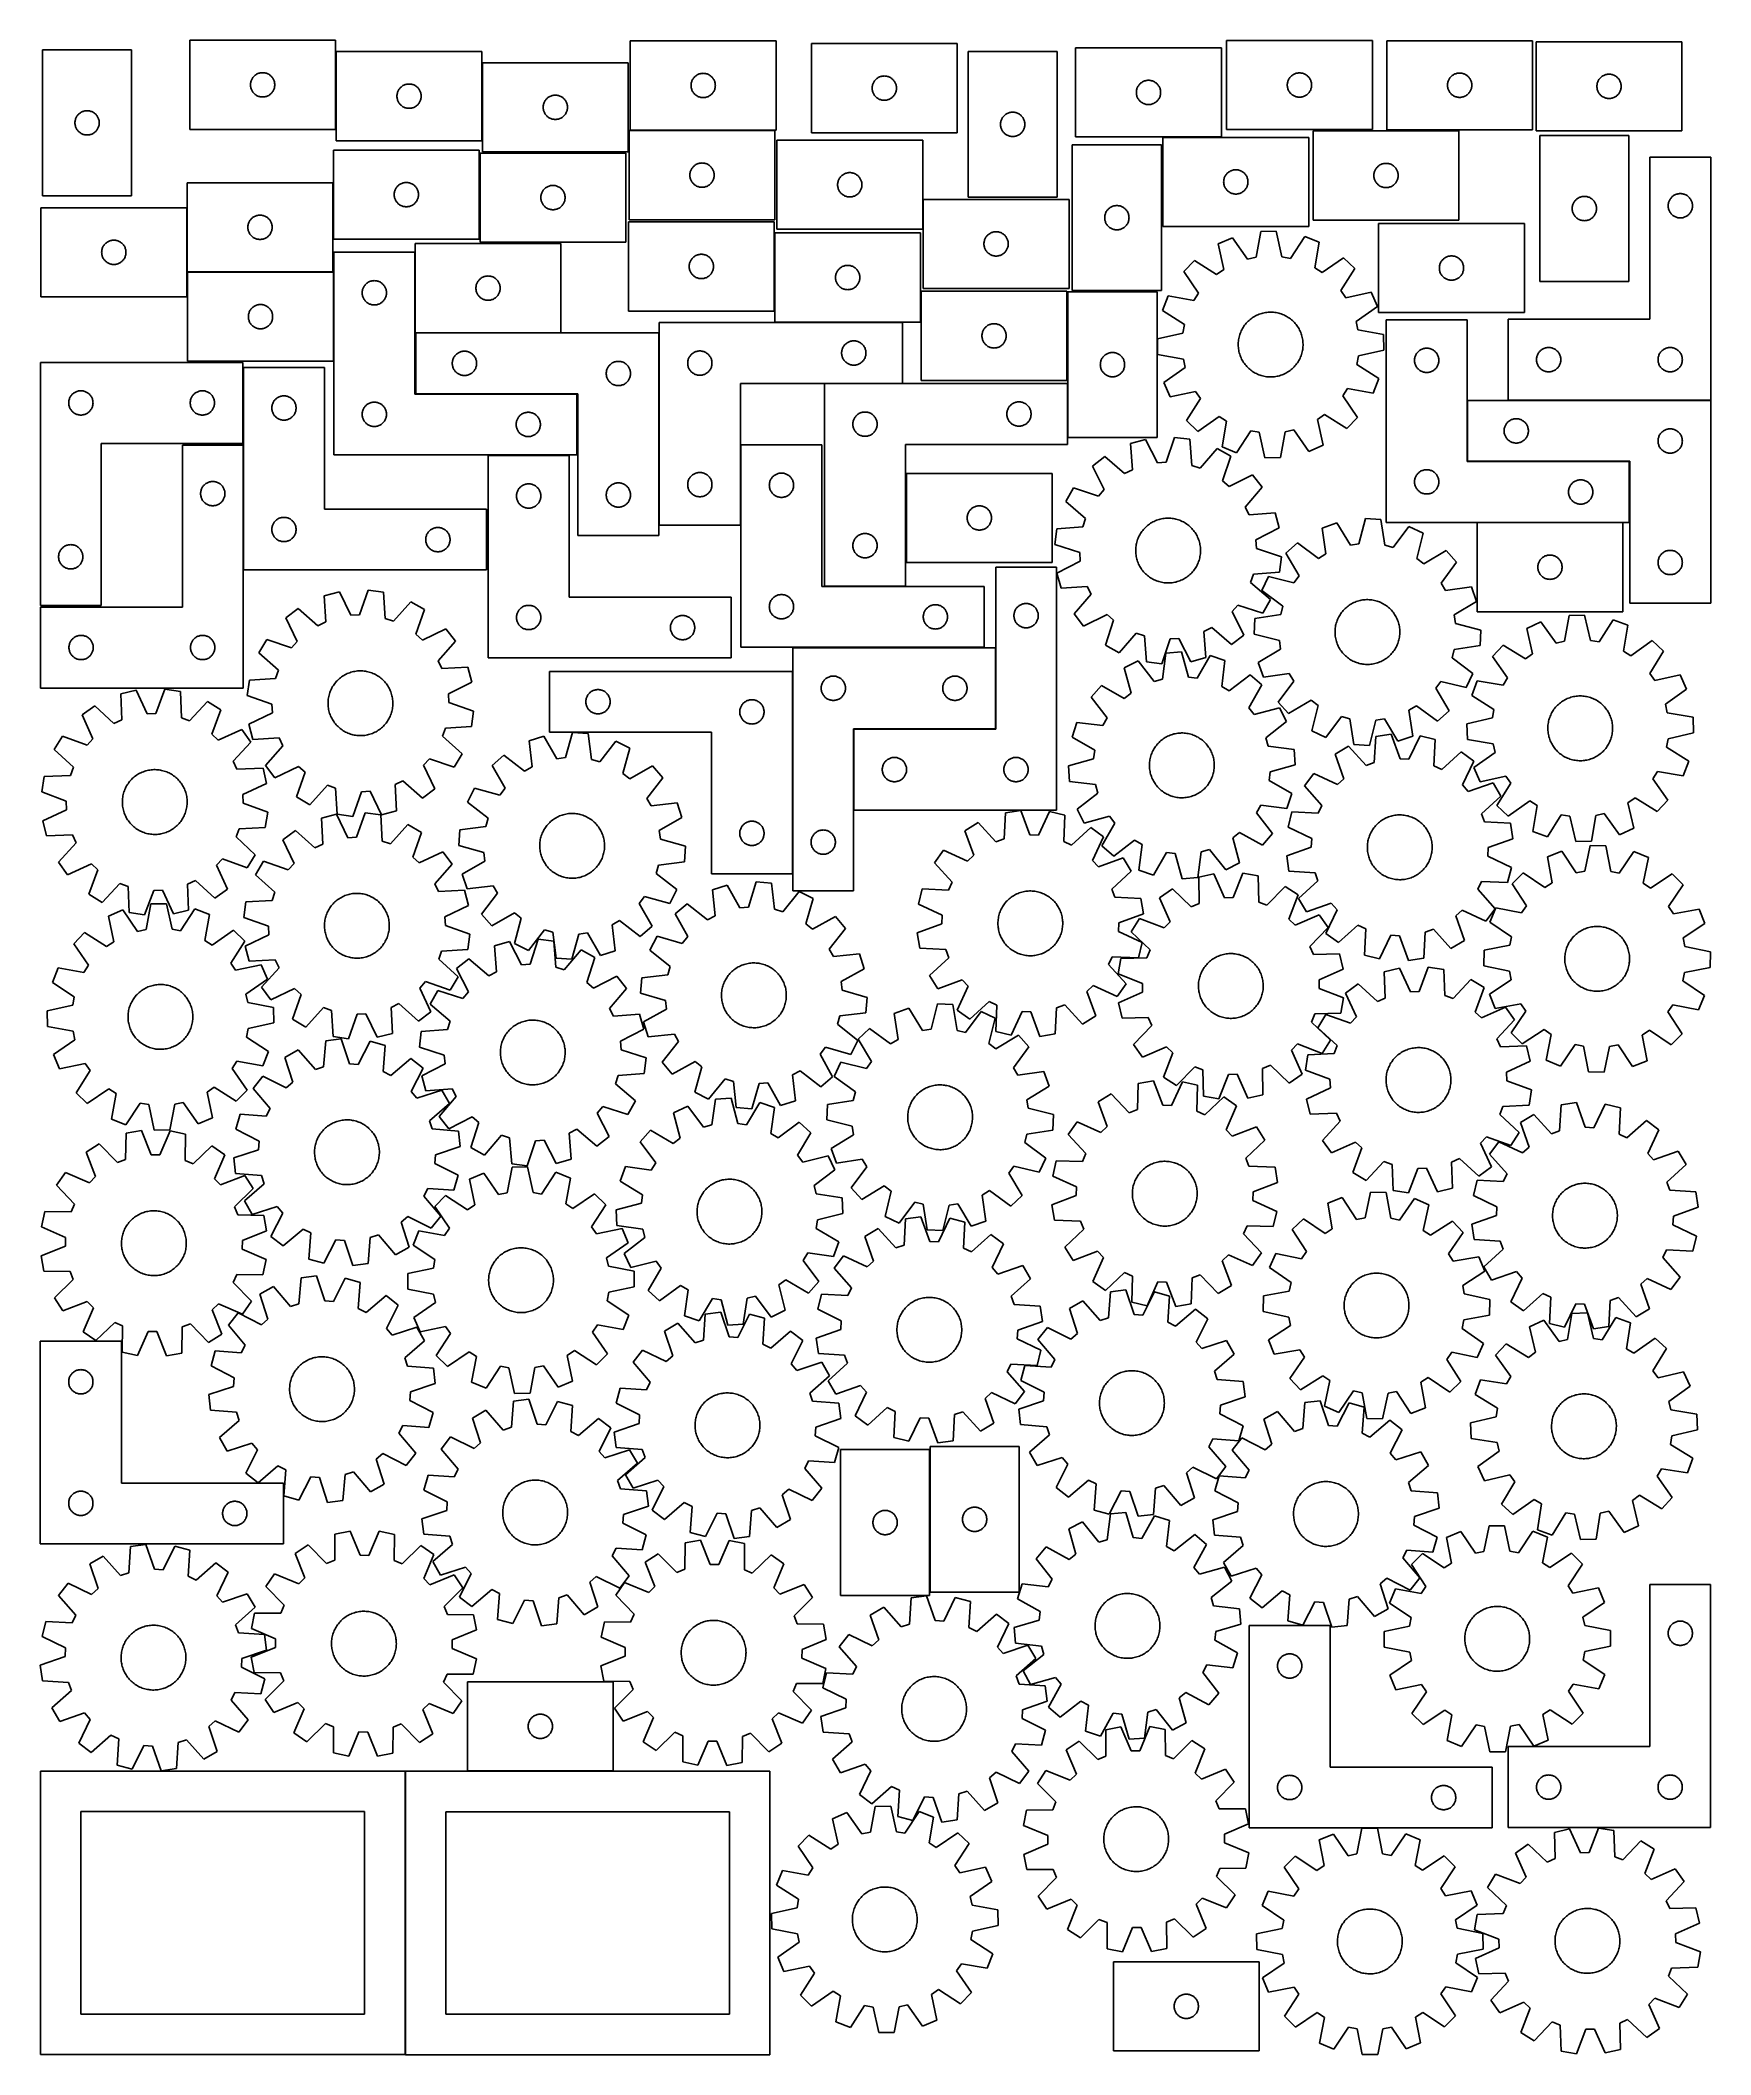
# Model space of a CAD drawing. Header units: millimetres. Extents: x 7 to 1243, y 7 to 1499.
import ezdxf

# ---------------------------------------------------------------- set-up
doc = ezdxf.new("R2010")
doc.units = ezdxf.units.MM
doc.layers.add('CUT', color=7, linetype='CONTINUOUS', true_color=0x000000)

msp = doc.modelspace()

# ---------------------------------------------------------------- linework, layer by layer
at = {"layer": 'CUT'}
for p, q in [((225.138974, 1498.680239), (117.138974, 1498.680239)), ((117.138974, 1498.680239), (117.138974, 1432.680239)), ((225.138974, 1432.680239), (225.138974, 1498.680239)), ((551.384946, 1498.207583), (443.384946, 1498.207583)), ((443.384946, 1498.207583), (443.384946, 1432.207583)), ((551.384946, 1432.207583), (551.384946, 1498.207583)), ((685.497983, 1496.233462), (577.497983, 1496.233462)), ((577.497983, 1496.233462), (577.497983, 1430.233462)), ((685.497983, 1430.233462), (685.497983, 1496.233462)), ((881.150632, 1493.049868), (773.150632, 1493.049868)), ((773.150632, 1493.049868), (773.150632, 1427.049868)), ((881.150632, 1427.049868), (881.150632, 1493.049868)), ((992.926908, 1498.52106), (884.926908, 1498.52106)), ((884.926908, 1498.52106), (884.926908, 1432.52106)), ((992.926908, 1432.52106), (992.926908, 1498.52106)), ((1111.545926, 1498.39606), (1003.545926, 1498.39606)), ((1003.545926, 1498.39606), (1003.545926, 1432.39606)), ((1111.545926, 1432.39606), (1111.545926, 1498.39606)), ((1222.198795, 1497.5445), (1114.198795, 1497.5445)), ((1114.198795, 1497.5445), (1114.198795, 1431.5445)), ((1222.198795, 1431.5445), (1222.198795, 1497.5445)), ((8.159843, 1491.523743), (8.159843, 1383.523743)), ((74.159843, 1491.523743), (8.159843, 1491.523743)), ((74.159843, 1383.523743), (74.159843, 1491.523743)), ((333.594235, 1490.288882), (225.594235, 1490.288882)), ((225.594235, 1490.288882), (225.594235, 1424.288882)), ((333.594235, 1424.288882), (333.594235, 1490.288882)), ((441.890437, 1482.055731), (333.890437, 1482.055731)), ((333.890437, 1482.055731), (333.890437, 1416.055731)), ((441.890437, 1416.055731), (441.890437, 1482.055731)), ((693.578117, 1490.402649), (693.578117, 1382.402649)), ((759.578117, 1490.402649), (693.578117, 1490.402649)), ((759.578117, 1382.402649), (759.578117, 1490.402649)), ((162.138974, 1465.680239), (162.158244, 1466.268868)), ((162.158244, 1465.091611), (162.138974, 1465.680239)), ((162.158244, 1466.268868), (162.215971, 1466.854975)), ((162.215971, 1464.505504), (162.158244, 1465.091611)), ((162.215971, 1466.854975), (162.311907, 1467.436052)), ((162.311907, 1463.924426), (162.215971, 1464.505504)), ((162.311907, 1467.436052), (162.445642, 1468.009611)), ((162.445642, 1463.350868), (162.311907, 1463.924426)), ((162.445642, 1468.009611), (162.616603, 1468.573195)), ((162.616603, 1462.787284), (162.445642, 1463.350868)), ((162.616603, 1468.573195), (162.824058, 1469.12439)), ((162.824058, 1462.236088), (162.616603, 1462.787284)), ((162.824058, 1469.12439), (163.06712, 1469.660838)), ((163.06712, 1469.660838), (163.344746, 1470.180239)), ((163.344746, 1470.180239), (163.655748, 1470.680371)), ((163.655748, 1470.680371), (163.998794, 1471.159092)), ((163.998794, 1471.159092), (164.372416, 1471.614352)), ((164.372416, 1471.614352), (164.775013, 1472.0442)), ((164.775013, 1472.0442), (165.204862, 1472.446798)), ((165.204862, 1472.446798), (165.660121, 1472.820419)), ((165.660121, 1472.820419), (166.138842, 1473.163466)), ((166.138842, 1473.163466), (166.638974, 1473.474468)), ((166.638974, 1473.474468), (167.158376, 1473.752094)), ((167.158376, 1473.752094), (167.694823, 1473.995155)), ((167.694823, 1473.995155), (168.246019, 1474.202611)), ((168.246019, 1474.202611), (168.809603, 1474.373572)), ((168.809603, 1474.373572), (169.383161, 1474.507307)), ((169.383161, 1474.507307), (169.964239, 1474.603243)), ((169.964239, 1474.603243), (170.550346, 1474.66097)), ((170.550346, 1474.66097), (171.138974, 1474.680239)), ((171.138974, 1474.680239), (171.727602, 1474.66097)), ((171.727602, 1474.66097), (172.31371, 1474.603243)), ((172.31371, 1474.603243), (172.894787, 1474.507307)), ((172.894787, 1474.507307), (173.468346, 1474.373572)), ((173.468346, 1474.373572), (174.031929, 1474.202611)), ((174.031929, 1474.202611), (174.583125, 1473.995155)), ((174.583125, 1473.995155), (175.119572, 1473.752094)), ((175.119572, 1473.752094), (175.638974, 1473.474468)), ((175.638974, 1473.474468), (176.139106, 1473.163466)), ((176.139106, 1473.163466), (176.617827, 1472.820419)), ((176.617827, 1472.820419), (177.073087, 1472.446798)), ((177.073087, 1472.446798), (177.502935, 1472.0442)), ((177.502935, 1472.0442), (177.905533, 1471.614352)), ((177.905533, 1471.614352), (178.279154, 1471.159092)), ((178.279154, 1471.159092), (178.622201, 1470.680371)), ((178.622201, 1470.680371), (178.933203, 1470.180239)), ((178.933203, 1470.180239), (179.210829, 1469.660838)), ((179.210829, 1469.660838), (179.45389, 1469.12439)), ((179.45389, 1469.12439), (179.661345, 1468.573195)), ((179.661345, 1462.787284), (179.45389, 1462.236088)), ((179.661345, 1468.573195), (179.832307, 1468.009611)), ((179.832307, 1463.350868), (179.661345, 1462.787284)), ((179.832307, 1468.009611), (179.966042, 1467.436052)), ((179.966042, 1463.924426), (179.832307, 1463.350868)), ((179.966042, 1467.436052), (180.061978, 1466.854975)), ((180.061978, 1464.505504), (179.966042, 1463.924426)), ((180.061978, 1466.854975), (180.119705, 1466.268868)), ((180.119705, 1465.091611), (180.061978, 1464.505504)), ((180.119705, 1466.268868), (180.138974, 1465.680239)), ((180.138974, 1465.680239), (180.119705, 1465.091611)), ((272.111009, 1462.289014), (272.454055, 1462.767735)), ((272.454055, 1462.767735), (272.827677, 1463.222994)), ((272.827677, 1463.222994), (273.230274, 1463.652843)), ((273.230274, 1463.652843), (273.660123, 1464.05544)), ((273.660123, 1464.05544), (274.115383, 1464.429062)), ((274.115383, 1464.429062), (274.594103, 1464.772108)), ((274.594103, 1464.772108), (275.094235, 1465.083111)), ((275.094235, 1465.083111), (275.613637, 1465.360737)), ((275.613637, 1465.360737), (276.150085, 1465.603798)), ((276.150085, 1465.603798), (276.70128, 1465.811253)), ((276.70128, 1465.811253), (277.264864, 1465.982214)), ((277.264864, 1465.982214), (277.838423, 1466.115949)), ((277.838423, 1466.115949), (278.4195, 1466.211886)), ((278.4195, 1466.211886), (279.005607, 1466.269612)), ((279.005607, 1466.269612), (279.594235, 1466.288882)), ((279.594235, 1466.288882), (280.182864, 1466.269612)), ((280.182864, 1466.269612), (280.768971, 1466.211886)), ((280.768971, 1466.211886), (281.350048, 1466.115949)), ((281.350048, 1466.115949), (281.923607, 1465.982214)), ((281.923607, 1465.982214), (282.487191, 1465.811253)), ((282.487191, 1465.811253), (283.038386, 1465.603798)), ((283.038386, 1465.603798), (283.574834, 1465.360737)), ((283.574834, 1465.360737), (284.094235, 1465.083111)), ((284.094235, 1465.083111), (284.594368, 1464.772108)), ((284.594368, 1464.772108), (285.073088, 1464.429062)), ((285.073088, 1464.429062), (285.528348, 1464.05544)), ((285.528348, 1464.05544), (285.958197, 1463.652843)), ((285.958197, 1463.652843), (286.360794, 1463.222994)), ((286.360794, 1463.222994), (286.734416, 1462.767735)), ((286.734416, 1462.767735), (287.077462, 1462.289014)), ((488.384946, 1465.207583), (488.404216, 1465.796211)), ((488.404216, 1464.618955), (488.384946, 1465.207583)), ((488.404216, 1465.796211), (488.461942, 1466.382319)), ((488.461942, 1464.032847), (488.404216, 1464.618955)), ((488.461942, 1466.382319), (488.557878, 1466.963396)), ((488.557878, 1463.45177), (488.461942, 1464.032847)), ((488.557878, 1466.963396), (488.691614, 1467.536955)), ((488.691614, 1462.878212), (488.557878, 1463.45177)), ((488.691614, 1467.536955), (488.862575, 1468.100538)), ((488.862575, 1462.314628), (488.691614, 1462.878212)), ((488.862575, 1468.100538), (489.07003, 1468.651734)), ((489.07003, 1468.651734), (489.313091, 1469.188181)), ((489.313091, 1469.188181), (489.590717, 1469.707583)), ((489.590717, 1469.707583), (489.901719, 1470.207715)), ((489.901719, 1470.207715), (490.244766, 1470.686436)), ((490.244766, 1470.686436), (490.618388, 1471.141695)), ((490.618388, 1471.141695), (491.020985, 1471.571544)), ((491.020985, 1471.571544), (491.450834, 1471.974141)), ((491.450834, 1471.974141), (491.906093, 1472.347763)), ((491.906093, 1472.347763), (492.384814, 1472.69081)), ((492.384814, 1472.69081), (492.884946, 1473.001812)), ((492.884946, 1473.001812), (493.404348, 1473.279438)), ((493.404348, 1473.279438), (493.940795, 1473.522499)), ((493.940795, 1473.522499), (494.491991, 1473.729954)), ((494.491991, 1473.729954), (495.055575, 1473.900916)), ((495.055575, 1473.900916), (495.629133, 1474.034651)), ((495.629133, 1474.034651), (496.21021, 1474.130587)), ((496.21021, 1474.130587), (496.796318, 1474.188313)), ((496.796318, 1474.188313), (497.384946, 1474.207583)), ((497.384946, 1474.207583), (497.973574, 1474.188313)), ((497.973574, 1474.188313), (498.559682, 1474.130587)), ((498.559682, 1474.130587), (499.140759, 1474.034651)), ((499.140759, 1474.034651), (499.714317, 1473.900916)), ((499.714317, 1473.900916), (500.277901, 1473.729954)), ((500.277901, 1473.729954), (500.829097, 1473.522499)), ((500.829097, 1473.522499), (501.365544, 1473.279438)), ((501.365544, 1473.279438), (501.884946, 1473.001812)), ((501.884946, 1473.001812), (502.385078, 1472.69081)), ((502.385078, 1472.69081), (502.863799, 1472.347763)), ((502.863799, 1472.347763), (503.319058, 1471.974141)), ((503.319058, 1471.974141), (503.748907, 1471.571544)), ((503.748907, 1471.571544), (504.151504, 1471.141695)), ((504.151504, 1471.141695), (504.525126, 1470.686436)), ((504.525126, 1470.686436), (504.868172, 1470.207715)), ((504.868172, 1470.207715), (505.179175, 1469.707583)), ((505.179175, 1469.707583), (505.456801, 1469.188181)), ((505.456801, 1469.188181), (505.699862, 1468.651734)), ((505.699862, 1468.651734), (505.907317, 1468.100538)), ((505.907317, 1468.100538), (506.078278, 1467.536955)), ((506.078278, 1462.878212), (505.907317, 1462.314628)), ((506.078278, 1467.536955), (506.212013, 1466.963396)), ((506.212013, 1463.45177), (506.078278, 1462.878212)), ((506.212013, 1466.963396), (506.30795, 1466.382319)), ((506.30795, 1464.032847), (506.212013, 1463.45177)), ((506.30795, 1466.382319), (506.365676, 1465.796211)), ((506.365676, 1464.618955), (506.30795, 1464.032847)), ((506.365676, 1465.796211), (506.384946, 1465.207583)), ((506.384946, 1465.207583), (506.365676, 1464.618955)), ((622.497983, 1463.233462), (622.517253, 1463.82209)), ((622.517253, 1462.644834), (622.497983, 1463.233462)), ((622.517253, 1463.82209), (622.574979, 1464.408198)), ((622.574979, 1462.058726), (622.517253, 1462.644834)), ((622.574979, 1464.408198), (622.670916, 1464.989275)), ((622.670916, 1464.989275), (622.804651, 1465.562833)), ((622.804651, 1465.562833), (622.975612, 1466.126417)), ((622.975612, 1466.126417), (623.183067, 1466.677613)), ((623.183067, 1466.677613), (623.426128, 1467.21406)), ((623.426128, 1467.21406), (623.703754, 1467.733462)), ((623.703754, 1467.733462), (624.014757, 1468.233594)), ((624.014757, 1468.233594), (624.357803, 1468.712315)), ((624.357803, 1468.712315), (624.731425, 1469.167574)), ((624.731425, 1469.167574), (625.134022, 1469.597423)), ((625.134022, 1469.597423), (625.563871, 1470.00002)), ((625.563871, 1470.00002), (626.01913, 1470.373642)), ((626.01913, 1470.373642), (626.497851, 1470.716689)), ((626.497851, 1470.716689), (626.997983, 1471.027691)), ((626.997983, 1471.027691), (627.517385, 1471.305317)), ((627.517385, 1471.305317), (628.053832, 1471.548378)), ((628.053832, 1471.548378), (628.605028, 1471.755833)), ((628.605028, 1471.755833), (629.168612, 1471.926794)), ((629.168612, 1471.926794), (629.74217, 1472.06053)), ((629.74217, 1472.06053), (630.323247, 1472.156466)), ((630.323247, 1472.156466), (630.909355, 1472.214192)), ((630.909355, 1472.214192), (631.497983, 1472.233462)), ((631.497983, 1472.233462), (632.086611, 1472.214192)), ((632.086611, 1472.214192), (632.672719, 1472.156466)), ((632.672719, 1472.156466), (633.253796, 1472.06053)), ((633.253796, 1472.06053), (633.827354, 1471.926794)), ((633.827354, 1471.926794), (634.390938, 1471.755833)), ((634.390938, 1471.755833), (634.942134, 1471.548378)), ((634.942134, 1471.548378), (635.478581, 1471.305317)), ((635.478581, 1471.305317), (635.997983, 1471.027691)), ((635.997983, 1471.027691), (636.498115, 1470.716689)), ((636.498115, 1470.716689), (636.976836, 1470.373642)), ((636.976836, 1470.373642), (637.432095, 1470.00002)), ((637.432095, 1470.00002), (637.861944, 1469.597423)), ((637.861944, 1469.597423), (638.264541, 1469.167574)), ((638.264541, 1469.167574), (638.638163, 1468.712315)), ((638.638163, 1468.712315), (638.98121, 1468.233594)), ((638.98121, 1468.233594), (639.292212, 1467.733462)), ((639.292212, 1467.733462), (639.569838, 1467.21406)), ((639.569838, 1467.21406), (639.812899, 1466.677613)), ((639.812899, 1466.677613), (640.020354, 1466.126417)), ((640.020354, 1466.126417), (640.191315, 1465.562833)), ((640.191315, 1465.562833), (640.325051, 1464.989275)), ((640.325051, 1464.989275), (640.420987, 1464.408198)), ((640.420987, 1464.408198), (640.478713, 1463.82209)), ((640.478713, 1462.644834), (640.420987, 1462.058726)), ((640.478713, 1463.82209), (640.497983, 1463.233462)), ((640.497983, 1463.233462), (640.478713, 1462.644834)), ((818.323564, 1461.805681), (818.4573, 1462.37924)), ((818.4573, 1462.37924), (818.628261, 1462.942823)), ((818.628261, 1462.942823), (818.835716, 1463.494019)), ((818.835716, 1463.494019), (819.078777, 1464.030466)), ((819.078777, 1464.030466), (819.356403, 1464.549868)), ((819.356403, 1464.549868), (819.667405, 1465.05)), ((819.667405, 1465.05), (820.010452, 1465.528721)), ((820.010452, 1465.528721), (820.384074, 1465.983981)), ((820.384074, 1465.983981), (820.786671, 1466.413829)), ((820.786671, 1466.413829), (821.21652, 1466.816427)), ((821.21652, 1466.816427), (821.671779, 1467.190048)), ((821.671779, 1467.190048), (822.1505, 1467.533095)), ((822.1505, 1467.533095), (822.650632, 1467.844097)), ((822.650632, 1467.844097), (823.170034, 1468.121723)), ((823.170034, 1468.121723), (823.706481, 1468.364784)), ((823.706481, 1468.364784), (824.257677, 1468.572239)), ((824.257677, 1468.572239), (824.821261, 1468.743201)), ((824.821261, 1468.743201), (825.394819, 1468.876936)), ((825.394819, 1468.876936), (825.975896, 1468.972872)), ((825.975896, 1468.972872), (826.562004, 1469.030599)), ((826.562004, 1469.030599), (827.150632, 1469.049868)), ((827.150632, 1469.049868), (827.73926, 1469.030599)), ((827.73926, 1469.030599), (828.325368, 1468.972872)), ((828.325368, 1468.972872), (828.906445, 1468.876936)), ((828.906445, 1468.876936), (829.480003, 1468.743201)), ((829.480003, 1468.743201), (830.043587, 1468.572239)), ((830.043587, 1468.572239), (830.594783, 1468.364784)), ((830.594783, 1468.364784), (831.13123, 1468.121723)), ((831.13123, 1468.121723), (831.650632, 1467.844097)), ((831.650632, 1467.844097), (832.150764, 1467.533095)), ((832.150764, 1467.533095), (832.629485, 1467.190048)), ((832.629485, 1467.190048), (833.084744, 1466.816427)), ((833.084744, 1466.816427), (833.514593, 1466.413829)), ((833.514593, 1466.413829), (833.91719, 1465.983981)), ((833.91719, 1465.983981), (834.290812, 1465.528721)), ((834.290812, 1465.528721), (834.633858, 1465.05)), ((834.633858, 1465.05), (834.944861, 1464.549868)), ((834.944861, 1464.549868), (835.222487, 1464.030466)), ((835.222487, 1464.030466), (835.465548, 1463.494019)), ((835.465548, 1463.494019), (835.673003, 1462.942823)), ((835.673003, 1462.942823), (835.843964, 1462.37924)), ((835.843964, 1462.37924), (835.9777, 1461.805681)), ((929.926908, 1465.52106), (929.946177, 1466.109688)), ((929.946177, 1464.932432), (929.926908, 1465.52106)), ((929.946177, 1466.109688), (930.003904, 1466.695795)), ((930.003904, 1464.346324), (929.946177, 1464.932432)), ((930.003904, 1466.695795), (930.09984, 1467.276873)), ((930.09984, 1463.765247), (930.003904, 1464.346324)), ((930.09984, 1467.276873), (930.233575, 1467.850431)), ((930.233575, 1463.191688), (930.09984, 1463.765247)), ((930.233575, 1467.850431), (930.404536, 1468.414015)), ((930.404536, 1462.628104), (930.233575, 1463.191688)), ((930.404536, 1468.414015), (930.611992, 1468.965211)), ((930.611992, 1462.076909), (930.404536, 1462.628104)), ((930.611992, 1468.965211), (930.855053, 1469.501658)), ((930.855053, 1469.501658), (931.132679, 1470.02106)), ((931.132679, 1470.02106), (931.443681, 1470.521192)), ((931.443681, 1470.521192), (931.786728, 1470.999913)), ((931.786728, 1470.999913), (932.160349, 1471.455172)), ((932.160349, 1471.455172), (932.562947, 1471.885021)), ((932.562947, 1471.885021), (932.992795, 1472.287618)), ((932.992795, 1472.287618), (933.448055, 1472.66124)), ((933.448055, 1472.66124), (933.926776, 1473.004286)), ((933.926776, 1473.004286), (934.426908, 1473.315288)), ((934.426908, 1473.315288), (934.946309, 1473.592914)), ((934.946309, 1473.592914), (935.482757, 1473.835975)), ((935.482757, 1473.835975), (936.033952, 1474.043431)), ((936.033952, 1474.043431), (936.597536, 1474.214392)), ((936.597536, 1474.214392), (937.171095, 1474.348127)), ((937.171095, 1474.348127), (937.752172, 1474.444063)), ((937.752172, 1474.444063), (938.338279, 1474.50179)), ((938.338279, 1474.50179), (938.926908, 1474.52106)), ((938.926908, 1474.52106), (939.515536, 1474.50179)), ((939.515536, 1474.50179), (940.101643, 1474.444063)), ((940.101643, 1474.444063), (940.682721, 1474.348127)), ((940.682721, 1474.348127), (941.256279, 1474.214392)), ((941.256279, 1474.214392), (941.819863, 1474.043431)), ((941.819863, 1474.043431), (942.371059, 1473.835975)), ((942.371059, 1473.835975), (942.907506, 1473.592914)), ((942.907506, 1473.592914), (943.426908, 1473.315288)), ((943.426908, 1473.315288), (943.92704, 1473.004286)), ((943.92704, 1473.004286), (944.40576, 1472.66124)), ((944.40576, 1472.66124), (944.86102, 1472.287618)), ((944.86102, 1472.287618), (945.290869, 1471.885021)), ((945.290869, 1471.885021), (945.693466, 1471.455172)), ((945.693466, 1471.455172), (946.067088, 1470.999913)), ((946.067088, 1470.999913), (946.410134, 1470.521192)), ((946.410134, 1470.521192), (946.721136, 1470.02106)), ((946.721136, 1470.02106), (946.998762, 1469.501658)), ((946.998762, 1469.501658), (947.241823, 1468.965211)), ((947.241823, 1468.965211), (947.449279, 1468.414015)), ((947.449279, 1462.628104), (947.241823, 1462.076909)), ((947.449279, 1468.414015), (947.62024, 1467.850431)), ((947.62024, 1463.191688), (947.449279, 1462.628104)), ((947.62024, 1467.850431), (947.753975, 1467.276873)), ((947.753975, 1463.765247), (947.62024, 1463.191688)), ((947.753975, 1467.276873), (947.849911, 1466.695795)), ((947.849911, 1464.346324), (947.753975, 1463.765247)), ((947.849911, 1466.695795), (947.907638, 1466.109688)), ((947.907638, 1464.932432), (947.849911, 1464.346324)), ((947.907638, 1466.109688), (947.926908, 1465.52106)), ((947.926908, 1465.52106), (947.907638, 1464.932432)), ((1048.545926, 1465.39606), (1048.565196, 1465.984688)), ((1048.565196, 1464.807432), (1048.545926, 1465.39606)), ((1048.565196, 1465.984688), (1048.622922, 1466.570795)), ((1048.622922, 1464.221324), (1048.565196, 1464.807432)), ((1048.622922, 1466.570795), (1048.718859, 1467.151873)), ((1048.718859, 1463.640247), (1048.622922, 1464.221324)), ((1048.718859, 1467.151873), (1048.852594, 1467.725431)), ((1048.852594, 1463.066688), (1048.718859, 1463.640247)), ((1048.852594, 1467.725431), (1049.023555, 1468.289015)), ((1049.023555, 1462.503104), (1048.852594, 1463.066688)), ((1049.023555, 1468.289015), (1049.23101, 1468.840211)), ((1049.23101, 1461.951909), (1049.023555, 1462.503104)), ((1049.23101, 1468.840211), (1049.474071, 1469.376658)), ((1049.474071, 1469.376658), (1049.751698, 1469.89606)), ((1049.751698, 1469.89606), (1050.0627, 1470.396192)), ((1050.0627, 1470.396192), (1050.405746, 1470.874913)), ((1050.405746, 1470.874913), (1050.779368, 1471.330172)), ((1050.779368, 1471.330172), (1051.181965, 1471.760021)), ((1051.181965, 1471.760021), (1051.611814, 1472.162618)), ((1051.611814, 1472.162618), (1052.067073, 1472.53624)), ((1052.067073, 1472.53624), (1052.545794, 1472.879286)), ((1052.545794, 1472.879286), (1053.045926, 1473.190288)), ((1053.045926, 1473.190288), (1053.565328, 1473.467914)), ((1053.565328, 1473.467914), (1054.101775, 1473.710975)), ((1054.101775, 1473.710975), (1054.652971, 1473.918431)), ((1054.652971, 1473.918431), (1055.216555, 1474.089392)), ((1055.216555, 1474.089392), (1055.790113, 1474.223127)), ((1055.790113, 1474.223127), (1056.37119, 1474.319063)), ((1056.37119, 1474.319063), (1056.957298, 1474.37679)), ((1056.957298, 1474.37679), (1057.545926, 1474.39606)), ((1057.545926, 1474.39606), (1058.134554, 1474.37679)), ((1058.134554, 1474.37679), (1058.720662, 1474.319063)), ((1058.720662, 1474.319063), (1059.301739, 1474.223127)), ((1059.301739, 1474.223127), (1059.875298, 1474.089392)), ((1059.875298, 1474.089392), (1060.438881, 1473.918431)), ((1060.438881, 1473.918431), (1060.990077, 1473.710975)), ((1060.990077, 1473.710975), (1061.526524, 1473.467914)), ((1061.526524, 1473.467914), (1062.045926, 1473.190288)), ((1062.045926, 1473.190288), (1062.546058, 1472.879286)), ((1062.546058, 1472.879286), (1063.024779, 1472.53624)), ((1063.024779, 1472.53624), (1063.480039, 1472.162618)), ((1063.480039, 1472.162618), (1063.909887, 1471.760021)), ((1063.909887, 1471.760021), (1064.312484, 1471.330172)), ((1064.312484, 1471.330172), (1064.686106, 1470.874913)), ((1064.686106, 1470.874913), (1065.029153, 1470.396192)), ((1065.029153, 1470.396192), (1065.340155, 1469.89606)), ((1065.340155, 1469.89606), (1065.617781, 1469.376658)), ((1065.617781, 1469.376658), (1065.860842, 1468.840211)), ((1065.860842, 1468.840211), (1066.068297, 1468.289015)), ((1066.068297, 1462.503104), (1065.860842, 1461.951909)), ((1066.068297, 1468.289015), (1066.239259, 1467.725431)), ((1066.239259, 1463.066688), (1066.068297, 1462.503104)), ((1066.239259, 1467.725431), (1066.372994, 1467.151873)), ((1066.372994, 1463.640247), (1066.239259, 1463.066688)), ((1066.372994, 1467.151873), (1066.46893, 1466.570795)), ((1066.46893, 1464.221324), (1066.372994, 1463.640247)), ((1066.46893, 1466.570795), (1066.526656, 1465.984688)), ((1066.526656, 1464.807432), (1066.46893, 1464.221324)), ((1066.526656, 1465.984688), (1066.545926, 1465.39606)), ((1066.545926, 1465.39606), (1066.526656, 1464.807432)), ((1159.198795, 1464.5445), (1159.218064, 1465.133128)), ((1159.218064, 1463.955872), (1159.198795, 1464.5445)), ((1159.218064, 1465.133128), (1159.275791, 1465.719236)), ((1159.275791, 1463.369764), (1159.218064, 1463.955872)), ((1159.275791, 1465.719236), (1159.371727, 1466.300313)), ((1159.371727, 1462.788687), (1159.275791, 1463.369764)), ((1159.371727, 1466.300313), (1159.505462, 1466.873872)), ((1159.505462, 1462.215129), (1159.371727, 1462.788687)), ((1159.505462, 1466.873872), (1159.676423, 1467.437455)), ((1159.676423, 1467.437455), (1159.883879, 1467.988651)), ((1159.883879, 1467.988651), (1160.12694, 1468.525098)), ((1160.12694, 1468.525098), (1160.404566, 1469.0445)), ((1160.404566, 1469.0445), (1160.715568, 1469.544632)), ((1160.715568, 1469.544632), (1161.058614, 1470.023353)), ((1161.058614, 1470.023353), (1161.432236, 1470.478613)), ((1161.432236, 1470.478613), (1161.834833, 1470.908461)), ((1161.834833, 1470.908461), (1162.264682, 1471.311058)), ((1162.264682, 1471.311058), (1162.719942, 1471.68468)), ((1162.719942, 1471.68468), (1163.198662, 1472.027727)), ((1163.198662, 1472.027727), (1163.698795, 1472.338729)), ((1163.698795, 1472.338729), (1164.218196, 1472.616355)), ((1164.218196, 1472.616355), (1164.754644, 1472.859416)), ((1164.754644, 1472.859416), (1165.305839, 1473.066871)), ((1165.305839, 1473.066871), (1165.869423, 1473.237833)), ((1165.869423, 1473.237833), (1166.442982, 1473.371568)), ((1166.442982, 1473.371568), (1167.024059, 1473.467504)), ((1167.024059, 1473.467504), (1167.610166, 1473.52523)), ((1167.610166, 1473.52523), (1168.198795, 1473.5445)), ((1168.198795, 1473.5445), (1168.787423, 1473.52523)), ((1168.787423, 1473.52523), (1169.37353, 1473.467504)), ((1169.37353, 1473.467504), (1169.954607, 1473.371568)), ((1169.954607, 1473.371568), (1170.528166, 1473.237833)), ((1170.528166, 1473.237833), (1171.09175, 1473.066871)), ((1171.09175, 1473.066871), (1171.642945, 1472.859416)), ((1171.642945, 1472.859416), (1172.179393, 1472.616355)), ((1172.179393, 1472.616355), (1172.698795, 1472.338729)), ((1172.698795, 1472.338729), (1173.198927, 1472.027727)), ((1173.198927, 1472.027727), (1173.677647, 1471.68468)), ((1173.677647, 1471.68468), (1174.132907, 1471.311058)), ((1174.132907, 1471.311058), (1174.562756, 1470.908461)), ((1174.562756, 1470.908461), (1174.965353, 1470.478613)), ((1174.965353, 1470.478613), (1175.338975, 1470.023353)), ((1175.338975, 1470.023353), (1175.682021, 1469.544632)), ((1175.682021, 1469.544632), (1175.993023, 1469.0445)), ((1175.993023, 1469.0445), (1176.270649, 1468.525098)), ((1176.270649, 1468.525098), (1176.51371, 1467.988651)), ((1176.51371, 1467.988651), (1176.721166, 1467.437455)), ((1176.721166, 1467.437455), (1176.892127, 1466.873872)), ((1176.892127, 1466.873872), (1177.025862, 1466.300313)), ((1177.025862, 1462.788687), (1176.892127, 1462.215129)), ((1177.025862, 1466.300313), (1177.121798, 1465.719236)), ((1177.121798, 1463.369764), (1177.025862, 1462.788687)), ((1177.121798, 1465.719236), (1177.179525, 1465.133128)), ((1177.179525, 1463.955872), (1177.121798, 1463.369764)), ((1177.179525, 1465.133128), (1177.198795, 1464.5445)), ((1177.198795, 1464.5445), (1177.179525, 1463.955872)), ((163.06712, 1461.699641), (162.824058, 1462.236088)), ((163.344746, 1461.180239), (163.06712, 1461.699641)), ((163.655748, 1460.680107), (163.344746, 1461.180239)), ((163.998794, 1460.201386), (163.655748, 1460.680107)), ((164.372416, 1459.746127), (163.998794, 1460.201386)), ((164.775013, 1459.316278), (164.372416, 1459.746127)), ((165.204862, 1458.913681), (164.775013, 1459.316278)), ((165.660121, 1458.540059), (165.204862, 1458.913681)), ((166.138842, 1458.197013), (165.660121, 1458.540059)), ((166.638974, 1457.886011), (166.138842, 1458.197013)), ((167.158376, 1457.608385), (166.638974, 1457.886011)), ((167.694823, 1457.365324), (167.158376, 1457.608385)), ((168.246019, 1457.157868), (167.694823, 1457.365324)), ((168.809603, 1456.986907), (168.246019, 1457.157868)), ((169.383161, 1456.853172), (168.809603, 1456.986907)), ((169.964239, 1456.757236), (169.383161, 1456.853172)), ((170.550346, 1456.699509), (169.964239, 1456.757236)), ((171.138974, 1456.680239), (170.550346, 1456.699509)), ((171.727602, 1456.699509), (171.138974, 1456.680239)), ((172.31371, 1456.757236), (171.727602, 1456.699509)), ((172.894787, 1456.853172), (172.31371, 1456.757236)), ((173.468346, 1456.986907), (172.894787, 1456.853172)), ((174.031929, 1457.157868), (173.468346, 1456.986907)), ((174.583125, 1457.365324), (174.031929, 1457.157868)), ((175.119572, 1457.608385), (174.583125, 1457.365324)), ((175.638974, 1457.886011), (175.119572, 1457.608385)), ((176.139106, 1458.197013), (175.638974, 1457.886011)), ((176.617827, 1458.540059), (176.139106, 1458.197013)), ((177.073087, 1458.913681), (176.617827, 1458.540059)), ((177.502935, 1459.316278), (177.073087, 1458.913681)), ((177.905533, 1459.746127), (177.502935, 1459.316278)), ((178.279154, 1460.201386), (177.905533, 1459.746127)), ((178.622201, 1460.680107), (178.279154, 1460.201386)), ((178.933203, 1461.180239), (178.622201, 1460.680107)), ((179.210829, 1461.699641), (178.933203, 1461.180239)), ((179.45389, 1462.236088), (179.210829, 1461.699641)), ((270.594235, 1457.288882), (270.613505, 1457.87751)), ((270.613505, 1456.700254), (270.594235, 1457.288882)), ((270.613505, 1457.87751), (270.671232, 1458.463618)), ((270.671232, 1456.114146), (270.613505, 1456.700254)), ((270.671232, 1458.463618), (270.767168, 1459.044695)), ((270.767168, 1455.533069), (270.671232, 1456.114146)), ((270.767168, 1459.044695), (270.900903, 1459.618253)), ((270.900903, 1454.959511), (270.767168, 1455.533069)), ((270.900903, 1459.618253), (271.071864, 1460.181837)), ((271.071864, 1454.395927), (270.900903, 1454.959511)), ((271.071864, 1460.181837), (271.27932, 1460.733033)), ((271.27932, 1453.844731), (271.071864, 1454.395927)), ((271.27932, 1460.733033), (271.522381, 1461.26948)), ((271.522381, 1453.308284), (271.27932, 1453.844731)), ((271.522381, 1461.26948), (271.800007, 1461.788882)), ((271.800007, 1452.788882), (271.522381, 1453.308284)), ((271.800007, 1461.788882), (272.111009, 1462.289014)), ((272.111009, 1452.28875), (271.800007, 1452.788882)), ((272.454055, 1451.810029), (272.111009, 1452.28875)), ((272.827677, 1451.35477), (272.454055, 1451.810029)), ((273.230274, 1450.924921), (272.827677, 1451.35477)), ((273.660123, 1450.522324), (273.230274, 1450.924921)), ((274.115383, 1450.148702), (273.660123, 1450.522324)), ((274.594103, 1449.805655), (274.115383, 1450.148702)), ((275.094235, 1449.494653), (274.594103, 1449.805655)), ((275.613637, 1449.217027), (275.094235, 1449.494653)), ((276.150085, 1448.973966), (275.613637, 1449.217027)), ((276.70128, 1448.766511), (276.150085, 1448.973966)), ((277.264864, 1448.595549), (276.70128, 1448.766511)), ((277.838423, 1448.461814), (277.264864, 1448.595549)), ((278.4195, 1448.365878), (277.838423, 1448.461814)), ((279.005607, 1448.308152), (278.4195, 1448.365878)), ((279.594235, 1448.288882), (279.005607, 1448.308152)), ((280.182864, 1448.308152), (279.594235, 1448.288882)), ((280.768971, 1448.365878), (280.182864, 1448.308152)), ((281.350048, 1448.461814), (280.768971, 1448.365878)), ((281.923607, 1448.595549), (281.350048, 1448.461814)), ((282.487191, 1448.766511), (281.923607, 1448.595549)), ((283.038386, 1448.973966), (282.487191, 1448.766511)), ((283.574834, 1449.217027), (283.038386, 1448.973966)), ((284.094235, 1449.494653), (283.574834, 1449.217027)), ((284.594368, 1449.805655), (284.094235, 1449.494653)), ((285.073088, 1450.148702), (284.594368, 1449.805655)), ((285.528348, 1450.522324), (285.073088, 1450.148702)), ((285.958197, 1450.924921), (285.528348, 1450.522324)), ((286.360794, 1451.35477), (285.958197, 1450.924921)), ((286.734416, 1451.810029), (286.360794, 1451.35477)), ((287.077462, 1452.28875), (286.734416, 1451.810029)), ((287.077462, 1462.289014), (287.388464, 1461.788882)), ((287.388464, 1452.788882), (287.077462, 1452.28875)), ((287.388464, 1461.788882), (287.66609, 1461.26948)), ((287.66609, 1453.308284), (287.388464, 1452.788882)), ((287.66609, 1461.26948), (287.909151, 1460.733033)), ((287.909151, 1453.844731), (287.66609, 1453.308284)), ((287.909151, 1460.733033), (288.116607, 1460.181837)), ((288.116607, 1454.395927), (287.909151, 1453.844731)), ((288.116607, 1460.181837), (288.287568, 1459.618253)), ((288.287568, 1454.959511), (288.116607, 1454.395927)), ((288.287568, 1459.618253), (288.421303, 1459.044695)), ((288.421303, 1455.533069), (288.287568, 1454.959511)), ((288.421303, 1459.044695), (288.517239, 1458.463618)), ((288.517239, 1456.114146), (288.421303, 1455.533069)), ((288.517239, 1458.463618), (288.574966, 1457.87751)), ((288.574966, 1456.700254), (288.517239, 1456.114146)), ((288.574966, 1457.87751), (288.594235, 1457.288882)), ((288.594235, 1457.288882), (288.574966, 1456.700254)), ((378.890437, 1449.055731), (378.909707, 1449.644359)), ((378.909707, 1448.467102), (378.890437, 1449.055731)), ((378.909707, 1449.644359), (378.967434, 1450.230466)), ((378.967434, 1447.880995), (378.909707, 1448.467102)), ((378.967434, 1450.230466), (379.06337, 1450.811544)), ((379.06337, 1447.299918), (378.967434, 1447.880995)), ((379.06337, 1450.811544), (379.197105, 1451.385102)), ((379.197105, 1451.385102), (379.368066, 1451.948686)), ((379.368066, 1451.948686), (379.575521, 1452.499882)), ((379.575521, 1452.499882), (379.818583, 1453.036329)), ((379.818583, 1453.036329), (380.096209, 1453.555731)), ((380.096209, 1453.555731), (380.407211, 1454.055863)), ((380.407211, 1454.055863), (380.750257, 1454.534583)), ((380.750257, 1454.534583), (381.123879, 1454.989843)), ((381.123879, 1454.989843), (381.526476, 1455.419692)), ((381.526476, 1455.419692), (381.956325, 1455.822289)), ((381.956325, 1455.822289), (382.411584, 1456.195911)), ((382.411584, 1456.195911), (382.890305, 1456.538957)), ((382.890305, 1456.538957), (383.390437, 1456.849959)), ((383.390437, 1456.849959), (383.909839, 1457.127585)), ((383.909839, 1457.127585), (384.446286, 1457.370646)), ((384.446286, 1457.370646), (384.997482, 1457.578102)), ((384.997482, 1457.578102), (385.561066, 1457.749063)), ((385.561066, 1457.749063), (386.134624, 1457.882798)), ((386.134624, 1457.882798), (386.715702, 1457.978734)), ((386.715702, 1457.978734), (387.301809, 1458.036461)), ((387.301809, 1458.036461), (387.890437, 1458.055731)), ((387.890437, 1458.055731), (388.479065, 1458.036461)), ((388.479065, 1458.036461), (389.065173, 1457.978734)), ((389.065173, 1457.978734), (389.64625, 1457.882798)), ((389.64625, 1457.882798), (390.219809, 1457.749063)), ((390.219809, 1457.749063), (390.783392, 1457.578102)), ((390.783392, 1457.578102), (391.334588, 1457.370646)), ((391.334588, 1457.370646), (391.871035, 1457.127585)), ((391.871035, 1457.127585), (392.390437, 1456.849959)), ((392.390437, 1456.849959), (392.890569, 1456.538957)), ((392.890569, 1456.538957), (393.36929, 1456.195911)), ((393.36929, 1456.195911), (393.82455, 1455.822289)), ((393.82455, 1455.822289), (394.254398, 1455.419692)), ((394.254398, 1455.419692), (394.656996, 1454.989843)), ((394.656996, 1454.989843), (395.030617, 1454.534583)), ((395.030617, 1454.534583), (395.373664, 1454.055863)), ((395.373664, 1454.055863), (395.684666, 1453.555731)), ((395.684666, 1453.555731), (395.962292, 1453.036329)), ((395.962292, 1453.036329), (396.205353, 1452.499882)), ((396.205353, 1452.499882), (396.412808, 1451.948686)), ((396.412808, 1451.948686), (396.58377, 1451.385102)), ((396.58377, 1451.385102), (396.717505, 1450.811544)), ((396.717505, 1450.811544), (396.813441, 1450.230466)), ((396.813441, 1447.880995), (396.717505, 1447.299918)), ((396.813441, 1450.230466), (396.871168, 1449.644359)), ((396.871168, 1448.467102), (396.813441, 1447.880995)), ((396.871168, 1449.644359), (396.890437, 1449.055731)), ((396.890437, 1449.055731), (396.871168, 1448.467102)), ((489.07003, 1461.763432), (488.862575, 1462.314628)), ((489.313091, 1461.226985), (489.07003, 1461.763432)), ((489.590717, 1460.707583), (489.313091, 1461.226985)), ((489.901719, 1460.207451), (489.590717, 1460.707583)), ((490.244766, 1459.72873), (489.901719, 1460.207451)), ((490.618388, 1459.273471), (490.244766, 1459.72873)), ((491.020985, 1458.843622), (490.618388, 1459.273471)), ((491.450834, 1458.441025), (491.020985, 1458.843622)), ((491.906093, 1458.067403), (491.450834, 1458.441025)), ((492.384814, 1457.724357), (491.906093, 1458.067403)), ((492.884946, 1457.413354), (492.384814, 1457.724357)), ((493.404348, 1457.135728), (492.884946, 1457.413354)), ((493.940795, 1456.892667), (493.404348, 1457.135728)), ((494.491991, 1456.685212), (493.940795, 1456.892667)), ((495.055575, 1456.514251), (494.491991, 1456.685212)), ((495.629133, 1456.380516), (495.055575, 1456.514251)), ((496.21021, 1456.284579), (495.629133, 1456.380516)), ((496.796318, 1456.226853), (496.21021, 1456.284579)), ((497.384946, 1456.207583), (496.796318, 1456.226853)), ((497.973574, 1456.226853), (497.384946, 1456.207583)), ((498.559682, 1456.284579), (497.973574, 1456.226853)), ((499.140759, 1456.380516), (498.559682, 1456.284579)), ((499.714317, 1456.514251), (499.140759, 1456.380516)), ((500.277901, 1456.685212), (499.714317, 1456.514251)), ((500.829097, 1456.892667), (500.277901, 1456.685212)), ((501.365544, 1457.135728), (500.829097, 1456.892667)), ((501.884946, 1457.413354), (501.365544, 1457.135728)), ((502.385078, 1457.724357), (501.884946, 1457.413354)), ((502.863799, 1458.067403), (502.385078, 1457.724357)), ((503.319058, 1458.441025), (502.863799, 1458.067403)), ((503.748907, 1458.843622), (503.319058, 1458.441025)), ((504.151504, 1459.273471), (503.748907, 1458.843622)), ((504.525126, 1459.72873), (504.151504, 1459.273471)), ((504.868172, 1460.207451), (504.525126, 1459.72873)), ((505.179175, 1460.707583), (504.868172, 1460.207451)), ((505.456801, 1461.226985), (505.179175, 1460.707583)), ((505.699862, 1461.763432), (505.456801, 1461.226985)), ((505.907317, 1462.314628), (505.699862, 1461.763432)), ((622.670916, 1461.477649), (622.574979, 1462.058726)), ((622.804651, 1460.904091), (622.670916, 1461.477649)), ((622.975612, 1460.340507), (622.804651, 1460.904091)), ((623.183067, 1459.789311), (622.975612, 1460.340507)), ((623.426128, 1459.252864), (623.183067, 1459.789311)), ((623.703754, 1458.733462), (623.426128, 1459.252864)), ((624.014757, 1458.23333), (623.703754, 1458.733462)), ((624.357803, 1457.754609), (624.014757, 1458.23333)), ((624.731425, 1457.29935), (624.357803, 1457.754609)), ((625.134022, 1456.869501), (624.731425, 1457.29935)), ((625.563871, 1456.466904), (625.134022, 1456.869501)), ((626.01913, 1456.093282), (625.563871, 1456.466904)), ((626.497851, 1455.750235), (626.01913, 1456.093282)), ((626.997983, 1455.439233), (626.497851, 1455.750235)), ((627.517385, 1455.161607), (626.997983, 1455.439233)), ((628.053832, 1454.918546), (627.517385, 1455.161607)), ((628.605028, 1454.711091), (628.053832, 1454.918546)), ((629.168612, 1454.54013), (628.605028, 1454.711091)), ((629.74217, 1454.406394), (629.168612, 1454.54013)), ((630.323247, 1454.310458), (629.74217, 1454.406394)), ((630.909355, 1454.252732), (630.323247, 1454.310458)), ((631.497983, 1454.233462), (630.909355, 1454.252732)), ((632.086611, 1454.252732), (631.497983, 1454.233462)), ((632.672719, 1454.310458), (632.086611, 1454.252732)), ((633.253796, 1454.406394), (632.672719, 1454.310458)), ((633.827354, 1454.54013), (633.253796, 1454.406394)), ((634.390938, 1454.711091), (633.827354, 1454.54013)), ((634.942134, 1454.918546), (634.390938, 1454.711091)), ((635.478581, 1455.161607), (634.942134, 1454.918546)), ((635.997983, 1455.439233), (635.478581, 1455.161607)), ((636.498115, 1455.750235), (635.997983, 1455.439233)), ((636.976836, 1456.093282), (636.498115, 1455.750235)), ((637.432095, 1456.466904), (636.976836, 1456.093282)), ((637.861944, 1456.869501), (637.432095, 1456.466904)), ((638.264541, 1457.29935), (637.861944, 1456.869501)), ((638.638163, 1457.754609), (638.264541, 1457.29935)), ((638.98121, 1458.23333), (638.638163, 1457.754609)), ((639.292212, 1458.733462), (638.98121, 1458.23333)), ((639.569838, 1459.252864), (639.292212, 1458.733462)), ((639.812899, 1459.789311), (639.569838, 1459.252864)), ((640.020354, 1460.340507), (639.812899, 1459.789311)), ((640.191315, 1460.904091), (640.020354, 1460.340507)), ((640.325051, 1461.477649), (640.191315, 1460.904091)), ((640.420987, 1462.058726), (640.325051, 1461.477649)), ((818.150632, 1460.049868), (818.169902, 1460.638496)), ((818.169902, 1459.46124), (818.150632, 1460.049868)), ((818.169902, 1460.638496), (818.227628, 1461.224604)), ((818.227628, 1458.875133), (818.169902, 1459.46124)), ((818.227628, 1461.224604), (818.323564, 1461.805681)), ((818.323564, 1458.294055), (818.227628, 1458.875133)), ((818.4573, 1457.720497), (818.323564, 1458.294055)), ((818.628261, 1457.156913), (818.4573, 1457.720497)), ((818.835716, 1456.605717), (818.628261, 1457.156913)), ((819.078777, 1456.06927), (818.835716, 1456.605717)), ((819.356403, 1455.549868), (819.078777, 1456.06927)), ((819.667405, 1455.049736), (819.356403, 1455.549868)), ((820.010452, 1454.571015), (819.667405, 1455.049736)), ((820.384074, 1454.115756), (820.010452, 1454.571015)), ((820.786671, 1453.685907), (820.384074, 1454.115756)), ((821.21652, 1453.28331), (820.786671, 1453.685907)), ((821.671779, 1452.909688), (821.21652, 1453.28331)), ((822.1505, 1452.566642), (821.671779, 1452.909688)), ((822.650632, 1452.25564), (822.1505, 1452.566642)), ((823.170034, 1451.978014), (822.650632, 1452.25564)), ((823.706481, 1451.734952), (823.170034, 1451.978014)), ((824.257677, 1451.527497), (823.706481, 1451.734952)), ((824.821261, 1451.356536), (824.257677, 1451.527497)), ((825.394819, 1451.222801), (824.821261, 1451.356536)), ((825.975896, 1451.126865), (825.394819, 1451.222801)), ((826.562004, 1451.069138), (825.975896, 1451.126865)), ((827.150632, 1451.049868), (826.562004, 1451.069138)), ((827.73926, 1451.069138), (827.150632, 1451.049868)), ((828.325368, 1451.126865), (827.73926, 1451.069138)), ((828.906445, 1451.222801), (828.325368, 1451.126865)), ((829.480003, 1451.356536), (828.906445, 1451.222801)), ((830.043587, 1451.527497), (829.480003, 1451.356536)), ((830.594783, 1451.734952), (830.043587, 1451.527497)), ((831.13123, 1451.978014), (830.594783, 1451.734952)), ((831.650632, 1452.25564), (831.13123, 1451.978014)), ((832.150764, 1452.566642), (831.650632, 1452.25564)), ((832.629485, 1452.909688), (832.150764, 1452.566642)), ((833.084744, 1453.28331), (832.629485, 1452.909688)), ((833.514593, 1453.685907), (833.084744, 1453.28331)), ((833.91719, 1454.115756), (833.514593, 1453.685907)), ((834.290812, 1454.571015), (833.91719, 1454.115756)), ((834.633858, 1455.049736), (834.290812, 1454.571015)), ((834.944861, 1455.549868), (834.633858, 1455.049736)), ((835.222487, 1456.06927), (834.944861, 1455.549868)), ((835.465548, 1456.605717), (835.222487, 1456.06927)), ((835.673003, 1457.156913), (835.465548, 1456.605717)), ((835.843964, 1457.720497), (835.673003, 1457.156913)), ((835.9777, 1458.294055), (835.843964, 1457.720497)), ((835.9777, 1461.805681), (836.073636, 1461.224604)), ((836.073636, 1458.875133), (835.9777, 1458.294055)), ((836.073636, 1461.224604), (836.131362, 1460.638496)), ((836.131362, 1459.46124), (836.073636, 1458.875133)), ((836.131362, 1460.638496), (836.150632, 1460.049868)), ((836.150632, 1460.049868), (836.131362, 1459.46124)), ((930.855053, 1461.540461), (930.611992, 1462.076909)), ((931.132679, 1461.02106), (930.855053, 1461.540461)), ((931.443681, 1460.520928), (931.132679, 1461.02106)), ((931.786728, 1460.042207), (931.443681, 1460.520928)), ((932.160349, 1459.586947), (931.786728, 1460.042207)), ((932.562947, 1459.157099), (932.160349, 1459.586947)), ((932.992795, 1458.754501), (932.562947, 1459.157099)), ((933.448055, 1458.38088), (932.992795, 1458.754501)), ((933.926776, 1458.037833), (933.448055, 1458.38088)), ((934.426908, 1457.726831), (933.926776, 1458.037833)), ((934.946309, 1457.449205), (934.426908, 1457.726831)), ((935.482757, 1457.206144), (934.946309, 1457.449205)), ((936.033952, 1456.998689), (935.482757, 1457.206144)), ((936.597536, 1456.827727), (936.033952, 1456.998689)), ((937.171095, 1456.693992), (936.597536, 1456.827727)), ((937.752172, 1456.598056), (937.171095, 1456.693992)), ((938.338279, 1456.540329), (937.752172, 1456.598056)), ((938.926908, 1456.52106), (938.338279, 1456.540329)), ((939.515536, 1456.540329), (938.926908, 1456.52106)), ((940.101643, 1456.598056), (939.515536, 1456.540329)), ((940.682721, 1456.693992), (940.101643, 1456.598056)), ((941.256279, 1456.827727), (940.682721, 1456.693992)), ((941.819863, 1456.998689), (941.256279, 1456.827727)), ((942.371059, 1457.206144), (941.819863, 1456.998689)), ((942.907506, 1457.449205), (942.371059, 1457.206144)), ((943.426908, 1457.726831), (942.907506, 1457.449205)), ((943.92704, 1458.037833), (943.426908, 1457.726831)), ((944.40576, 1458.38088), (943.92704, 1458.037833)), ((944.86102, 1458.754501), (944.40576, 1458.38088)), ((945.290869, 1459.157099), (944.86102, 1458.754501)), ((945.693466, 1459.586947), (945.290869, 1459.157099)), ((946.067088, 1460.042207), (945.693466, 1459.586947)), ((946.410134, 1460.520928), (946.067088, 1460.042207)), ((946.721136, 1461.02106), (946.410134, 1460.520928)), ((946.998762, 1461.540461), (946.721136, 1461.02106)), ((947.241823, 1462.076909), (946.998762, 1461.540461)), ((1049.474071, 1461.415461), (1049.23101, 1461.951909)), ((1049.751698, 1460.89606), (1049.474071, 1461.415461)), ((1050.0627, 1460.395928), (1049.751698, 1460.89606)), ((1050.405746, 1459.917207), (1050.0627, 1460.395928)), ((1050.779368, 1459.461947), (1050.405746, 1459.917207)), ((1051.181965, 1459.032099), (1050.779368, 1459.461947)), ((1051.611814, 1458.629501), (1051.181965, 1459.032099)), ((1052.067073, 1458.25588), (1051.611814, 1458.629501)), ((1052.545794, 1457.912833), (1052.067073, 1458.25588)), ((1053.045926, 1457.601831), (1052.545794, 1457.912833)), ((1053.565328, 1457.324205), (1053.045926, 1457.601831)), ((1054.101775, 1457.081144), (1053.565328, 1457.324205)), ((1054.652971, 1456.873689), (1054.101775, 1457.081144)), ((1055.216555, 1456.702727), (1054.652971, 1456.873689)), ((1055.790113, 1456.568992), (1055.216555, 1456.702727)), ((1056.37119, 1456.473056), (1055.790113, 1456.568992)), ((1056.957298, 1456.415329), (1056.37119, 1456.473056)), ((1057.545926, 1456.39606), (1056.957298, 1456.415329)), ((1058.134554, 1456.415329), (1057.545926, 1456.39606)), ((1058.720662, 1456.473056), (1058.134554, 1456.415329)), ((1059.301739, 1456.568992), (1058.720662, 1456.473056)), ((1059.875298, 1456.702727), (1059.301739, 1456.568992)), ((1060.438881, 1456.873689), (1059.875298, 1456.702727)), ((1060.990077, 1457.081144), (1060.438881, 1456.873689)), ((1061.526524, 1457.324205), (1060.990077, 1457.081144)), ((1062.045926, 1457.601831), (1061.526524, 1457.324205)), ((1062.546058, 1457.912833), (1062.045926, 1457.601831)), ((1063.024779, 1458.25588), (1062.546058, 1457.912833)), ((1063.480039, 1458.629501), (1063.024779, 1458.25588)), ((1063.909887, 1459.032099), (1063.480039, 1458.629501)), ((1064.312484, 1459.461947), (1063.909887, 1459.032099)), ((1064.686106, 1459.917207), (1064.312484, 1459.461947)), ((1065.029153, 1460.395928), (1064.686106, 1459.917207)), ((1065.340155, 1460.89606), (1065.029153, 1460.395928)), ((1065.617781, 1461.415461), (1065.340155, 1460.89606)), ((1065.860842, 1461.951909), (1065.617781, 1461.415461)), ((1159.676423, 1461.651545), (1159.505462, 1462.215129)), ((1159.883879, 1461.100349), (1159.676423, 1461.651545)), ((1160.12694, 1460.563902), (1159.883879, 1461.100349)), ((1160.404566, 1460.0445), (1160.12694, 1460.563902)), ((1160.715568, 1459.544368), (1160.404566, 1460.0445)), ((1161.058614, 1459.065647), (1160.715568, 1459.544368)), ((1161.432236, 1458.610388), (1161.058614, 1459.065647)), ((1161.834833, 1458.180539), (1161.432236, 1458.610388)), ((1162.264682, 1457.777942), (1161.834833, 1458.180539)), ((1162.719942, 1457.40432), (1162.264682, 1457.777942)), ((1163.198662, 1457.061274), (1162.719942, 1457.40432)), ((1163.698795, 1456.750272), (1163.198662, 1457.061274)), ((1164.218196, 1456.472645), (1163.698795, 1456.750272)), ((1164.754644, 1456.229584), (1164.218196, 1456.472645)), ((1165.305839, 1456.022129), (1164.754644, 1456.229584)), ((1165.869423, 1455.851168), (1165.305839, 1456.022129)), ((1166.442982, 1455.717433), (1165.869423, 1455.851168)), ((1167.024059, 1455.621496), (1166.442982, 1455.717433)), ((1167.610166, 1455.56377), (1167.024059, 1455.621496)), ((1168.198795, 1455.5445), (1167.610166, 1455.56377)), ((1168.787423, 1455.56377), (1168.198795, 1455.5445)), ((1169.37353, 1455.621496), (1168.787423, 1455.56377)), ((1169.954607, 1455.717433), (1169.37353, 1455.621496)), ((1170.528166, 1455.851168), (1169.954607, 1455.717433)), ((1171.09175, 1456.022129), (1170.528166, 1455.851168)), ((1171.642945, 1456.229584), (1171.09175, 1456.022129)), ((1172.179393, 1456.472645), (1171.642945, 1456.229584)), ((1172.698795, 1456.750272), (1172.179393, 1456.472645)), ((1173.198927, 1457.061274), (1172.698795, 1456.750272)), ((1173.677647, 1457.40432), (1173.198927, 1457.061274)), ((1174.132907, 1457.777942), (1173.677647, 1457.40432)), ((1174.562756, 1458.180539), (1174.132907, 1457.777942)), ((1174.965353, 1458.610388), (1174.562756, 1458.180539)), ((1175.338975, 1459.065647), (1174.965353, 1458.610388)), ((1175.682021, 1459.544368), (1175.338975, 1459.065647)), ((1175.993023, 1460.0445), (1175.682021, 1459.544368)), ((1176.270649, 1460.563902), (1175.993023, 1460.0445)), ((1176.51371, 1461.100349), (1176.270649, 1460.563902)), ((1176.721166, 1461.651545), (1176.51371, 1461.100349)), ((1176.892127, 1462.215129), (1176.721166, 1461.651545)), ((32.159843, 1437.523743), (32.179113, 1438.112371)), ((32.179113, 1436.935115), (32.159843, 1437.523743)), ((32.179113, 1438.112371), (32.236839, 1438.698479)), ((32.236839, 1436.349007), (32.179113, 1436.935115)), ((32.236839, 1438.698479), (32.332776, 1439.279556)), ((32.332776, 1435.76793), (32.236839, 1436.349007)), ((32.332776, 1439.279556), (32.466511, 1439.853114)), ((32.466511, 1435.194372), (32.332776, 1435.76793)), ((32.466511, 1439.853114), (32.637472, 1440.416698)), ((32.637472, 1434.630788), (32.466511, 1435.194372)), ((32.637472, 1440.416698), (32.844927, 1440.967894)), ((32.844927, 1434.079592), (32.637472, 1434.630788)), ((32.844927, 1440.967894), (33.087988, 1441.504341)), ((33.087988, 1433.543145), (32.844927, 1434.079592)), ((33.087988, 1441.504341), (33.365615, 1442.023743)), ((33.365615, 1433.023743), (33.087988, 1433.543145)), ((33.365615, 1442.023743), (33.676617, 1442.523875)), ((33.676617, 1432.523611), (33.365615, 1433.023743)), ((33.676617, 1442.523875), (34.019663, 1443.002596)), ((34.019663, 1432.04489), (33.676617, 1432.523611)), ((34.019663, 1443.002596), (34.393285, 1443.457855)), ((34.393285, 1443.457855), (34.795882, 1443.887704)), ((34.795882, 1443.887704), (35.225731, 1444.290301)), ((35.225731, 1444.290301), (35.68099, 1444.663923)), ((35.68099, 1444.663923), (36.159711, 1445.006969)), ((36.159711, 1445.006969), (36.659843, 1445.317972)), ((36.659843, 1445.317972), (37.179245, 1445.595598)), ((37.179245, 1445.595598), (37.715692, 1445.838659)), ((37.715692, 1445.838659), (38.266888, 1446.046114)), ((38.266888, 1446.046114), (38.830472, 1446.217075)), ((38.830472, 1446.217075), (39.40403, 1446.35081)), ((39.40403, 1446.35081), (39.985107, 1446.446747)), ((39.985107, 1446.446747), (40.571215, 1446.504473)), ((40.571215, 1446.504473), (41.159843, 1446.523743)), ((41.159843, 1446.523743), (41.748471, 1446.504473)), ((41.748471, 1446.504473), (42.334579, 1446.446747)), ((42.334579, 1446.446747), (42.915656, 1446.35081)), ((42.915656, 1446.35081), (43.489215, 1446.217075)), ((43.489215, 1446.217075), (44.052798, 1446.046114)), ((44.052798, 1446.046114), (44.603994, 1445.838659)), ((44.603994, 1445.838659), (45.140441, 1445.595598)), ((45.140441, 1445.595598), (45.659843, 1445.317972)), ((45.659843, 1445.317972), (46.159975, 1445.006969)), ((46.159975, 1445.006969), (46.638696, 1444.663923)), ((46.638696, 1444.663923), (47.093956, 1444.290301)), ((47.093956, 1444.290301), (47.523804, 1443.887704)), ((47.523804, 1443.887704), (47.926401, 1443.457855)), ((47.926401, 1443.457855), (48.300023, 1443.002596)), ((48.300023, 1443.002596), (48.64307, 1442.523875)), ((48.64307, 1432.523611), (48.300023, 1432.04489)), ((48.64307, 1442.523875), (48.954072, 1442.023743)), ((48.954072, 1433.023743), (48.64307, 1432.523611)), ((48.954072, 1442.023743), (49.231698, 1441.504341)), ((49.231698, 1433.543145), (48.954072, 1433.023743)), ((49.231698, 1441.504341), (49.474759, 1440.967894)), ((49.474759, 1434.079592), (49.231698, 1433.543145)), ((49.474759, 1440.967894), (49.682214, 1440.416698)), ((49.682214, 1434.630788), (49.474759, 1434.079592)), ((49.682214, 1440.416698), (49.853176, 1439.853114)), ((49.853176, 1435.194372), (49.682214, 1434.630788)), ((49.853176, 1439.853114), (49.986911, 1439.279556)), ((49.986911, 1435.76793), (49.853176, 1435.194372)), ((49.986911, 1439.279556), (50.082847, 1438.698479)), ((50.082847, 1436.349007), (49.986911, 1435.76793)), ((50.082847, 1438.698479), (50.140573, 1438.112371)), ((50.140573, 1436.935115), (50.082847, 1436.349007)), ((50.140573, 1438.112371), (50.159843, 1437.523743)), ((50.159843, 1437.523743), (50.140573, 1436.935115)), ((117.138974, 1432.680239), (225.138974, 1432.680239)), ((379.197105, 1446.726359), (379.06337, 1447.299918)), ((379.368066, 1446.162775), (379.197105, 1446.726359)), ((379.575521, 1445.61158), (379.368066, 1446.162775)), ((379.818583, 1445.075132), (379.575521, 1445.61158)), ((380.096209, 1444.555731), (379.818583, 1445.075132)), ((380.407211, 1444.055599), (380.096209, 1444.555731)), ((380.750257, 1443.576878), (380.407211, 1444.055599)), ((381.123879, 1443.121618), (380.750257, 1443.576878)), ((381.526476, 1442.69177), (381.123879, 1443.121618)), ((381.956325, 1442.289172), (381.526476, 1442.69177)), ((382.411584, 1441.915551), (381.956325, 1442.289172)), ((382.890305, 1441.572504), (382.411584, 1441.915551)), ((383.390437, 1441.261502), (382.890305, 1441.572504)), ((383.909839, 1440.983876), (383.390437, 1441.261502)), ((384.446286, 1440.740815), (383.909839, 1440.983876)), ((384.997482, 1440.533359), (384.446286, 1440.740815)), ((385.561066, 1440.362398), (384.997482, 1440.533359)), ((386.134624, 1440.228663), (385.561066, 1440.362398)), ((386.715702, 1440.132727), (386.134624, 1440.228663)), ((387.301809, 1440.075), (386.715702, 1440.132727)), ((387.890437, 1440.055731), (387.301809, 1440.075)), ((388.479065, 1440.075), (387.890437, 1440.055731)), ((389.065173, 1440.132727), (388.479065, 1440.075)), ((389.64625, 1440.228663), (389.065173, 1440.132727)), ((390.219809, 1440.362398), (389.64625, 1440.228663)), ((390.783392, 1440.533359), (390.219809, 1440.362398)), ((391.334588, 1440.740815), (390.783392, 1440.533359)), ((391.871035, 1440.983876), (391.334588, 1440.740815)), ((392.390437, 1441.261502), (391.871035, 1440.983876)), ((392.890569, 1441.572504), (392.390437, 1441.261502)), ((393.36929, 1441.915551), (392.890569, 1441.572504)), ((393.82455, 1442.289172), (393.36929, 1441.915551)), ((394.254398, 1442.69177), (393.82455, 1442.289172)), ((394.656996, 1443.121618), (394.254398, 1442.69177)), ((395.030617, 1443.576878), (394.656996, 1443.121618)), ((395.373664, 1444.055599), (395.030617, 1443.576878)), ((395.684666, 1444.555731), (395.373664, 1444.055599)), ((395.962292, 1445.075132), (395.684666, 1444.555731)), ((396.205353, 1445.61158), (395.962292, 1445.075132)), ((396.412808, 1446.162775), (396.205353, 1445.61158)), ((396.58377, 1446.726359), (396.412808, 1446.162775)), ((396.717505, 1447.299918), (396.58377, 1446.726359)), ((717.578117, 1436.402649), (717.597387, 1436.991277)), ((717.597387, 1435.814021), (717.578117, 1436.402649)), ((717.597387, 1436.991277), (717.655113, 1437.577385)), ((717.655113, 1435.227913), (717.597387, 1435.814021)), ((717.655113, 1437.577385), (717.75105, 1438.158462)), ((717.75105, 1434.646836), (717.655113, 1435.227913)), ((717.75105, 1438.158462), (717.884785, 1438.732021)), ((717.884785, 1434.073278), (717.75105, 1434.646836)), ((717.884785, 1438.732021), (718.055746, 1439.295604)), ((718.055746, 1433.509694), (717.884785, 1434.073278)), ((718.055746, 1439.295604), (718.263201, 1439.8468)), ((718.263201, 1432.958498), (718.055746, 1433.509694)), ((718.263201, 1439.8468), (718.506262, 1440.383247)), ((718.506262, 1432.422051), (718.263201, 1432.958498)), ((718.506262, 1440.383247), (718.783888, 1440.902649)), ((718.783888, 1440.902649), (719.094891, 1441.402781)), ((719.094891, 1441.402781), (719.437937, 1441.881502)), ((719.437937, 1441.881502), (719.811559, 1442.336762)), ((719.811559, 1442.336762), (720.214156, 1442.76661)), ((720.214156, 1442.76661), (720.644005, 1443.169207)), ((720.644005, 1443.169207), (721.099264, 1443.542829)), ((721.099264, 1443.542829), (721.577985, 1443.885876)), ((721.577985, 1443.885876), (722.078117, 1444.196878)), ((722.078117, 1444.196878), (722.597519, 1444.474504)), ((722.597519, 1444.474504), (723.133966, 1444.717565)), ((723.133966, 1444.717565), (723.685162, 1444.92502)), ((723.685162, 1444.92502), (724.248746, 1445.095982)), ((724.248746, 1445.095982), (724.822304, 1445.229717)), ((724.822304, 1445.229717), (725.403381, 1445.325653)), ((725.403381, 1445.325653), (725.989489, 1445.38338)), ((725.989489, 1445.38338), (726.578117, 1445.402649)), ((726.578117, 1445.402649), (727.166745, 1445.38338)), ((727.166745, 1445.38338), (727.752853, 1445.325653)), ((727.752853, 1445.325653), (728.33393, 1445.229717)), ((728.33393, 1445.229717), (728.907489, 1445.095982)), ((728.907489, 1445.095982), (729.471072, 1444.92502)), ((729.471072, 1444.92502), (730.022268, 1444.717565)), ((730.022268, 1444.717565), (730.558715, 1444.474504)), ((730.558715, 1444.474504), (731.078117, 1444.196878)), ((731.078117, 1444.196878), (731.578249, 1443.885876)), ((731.578249, 1443.885876), (732.05697, 1443.542829)), ((732.05697, 1443.542829), (732.512229, 1443.169207)), ((732.512229, 1443.169207), (732.942078, 1442.76661)), ((732.942078, 1442.76661), (733.344675, 1442.336762)), ((733.344675, 1442.336762), (733.718297, 1441.881502)), ((733.718297, 1441.881502), (734.061344, 1441.402781)), ((734.061344, 1441.402781), (734.372346, 1440.902649)), ((734.372346, 1440.902649), (734.649972, 1440.383247)), ((734.649972, 1440.383247), (734.893033, 1439.8468)), ((734.893033, 1432.958498), (734.649972, 1432.422051)), ((734.893033, 1439.8468), (735.100488, 1439.295604)), ((735.100488, 1433.509694), (734.893033, 1432.958498)), ((735.100488, 1439.295604), (735.27145, 1438.732021)), ((735.27145, 1434.073278), (735.100488, 1433.509694)), ((735.27145, 1438.732021), (735.405185, 1438.158462)), ((735.405185, 1434.646836), (735.27145, 1434.073278)), ((735.405185, 1438.158462), (735.501121, 1437.577385)), ((735.501121, 1435.227913), (735.405185, 1434.646836)), ((735.501121, 1437.577385), (735.558847, 1436.991277)), ((735.558847, 1435.814021), (735.501121, 1435.227913)), ((735.558847, 1436.991277), (735.578117, 1436.402649)), ((735.578117, 1436.402649), (735.558847, 1435.814021)), ((884.926908, 1432.52106), (992.926908, 1432.52106)), ((34.393285, 1431.589631), (34.019663, 1432.04489)), ((34.795882, 1431.159782), (34.393285, 1431.589631)), ((35.225731, 1430.757185), (34.795882, 1431.159782)), ((35.68099, 1430.383563), (35.225731, 1430.757185)), ((36.159711, 1430.040516), (35.68099, 1430.383563)), ((36.659843, 1429.729514), (36.159711, 1430.040516)), ((37.179245, 1429.451888), (36.659843, 1429.729514)), ((37.715692, 1429.208827), (37.179245, 1429.451888)), ((38.266888, 1429.001372), (37.715692, 1429.208827)), ((38.830472, 1428.830411), (38.266888, 1429.001372)), ((39.40403, 1428.696675), (38.830472, 1428.830411)), ((39.985107, 1428.600739), (39.40403, 1428.696675)), ((40.571215, 1428.543013), (39.985107, 1428.600739)), ((41.159843, 1428.523743), (40.571215, 1428.543013)), ((41.748471, 1428.543013), (41.159843, 1428.523743)), ((42.334579, 1428.600739), (41.748471, 1428.543013)), ((42.915656, 1428.696675), (42.334579, 1428.600739)), ((43.489215, 1428.830411), (42.915656, 1428.696675)), ((44.052798, 1429.001372), (43.489215, 1428.830411)), ((44.603994, 1429.208827), (44.052798, 1429.001372)), ((45.140441, 1429.451888), (44.603994, 1429.208827)), ((45.659843, 1429.729514), (45.140441, 1429.451888)), ((46.159975, 1430.040516), (45.659843, 1429.729514)), ((46.638696, 1430.383563), (46.159975, 1430.040516)), ((47.093956, 1430.757185), (46.638696, 1430.383563)), ((47.523804, 1431.159782), (47.093956, 1430.757185)), ((47.926401, 1431.589631), (47.523804, 1431.159782)), ((48.300023, 1432.04489), (47.926401, 1431.589631)), ((225.594235, 1424.288882), (333.594235, 1424.288882)), ((550.523984, 1431.788394), (442.523984, 1431.788394)), ((442.523984, 1431.788394), (442.523984, 1365.788394)), ((443.384946, 1432.207583), (551.384946, 1432.207583)), ((550.523984, 1365.788394), (550.523984, 1431.788394)), ((659.928098, 1424.647769), (551.928098, 1424.647769)), ((551.928098, 1424.647769), (551.928098, 1358.647769)), ((577.497983, 1430.233462), (685.497983, 1430.233462)), ((659.928098, 1358.647769), (659.928098, 1424.647769)), ((718.783888, 1431.902649), (718.506262, 1432.422051)), ((719.094891, 1431.402517), (718.783888, 1431.902649)), ((719.437937, 1430.923796), (719.094891, 1431.402517)), ((719.811559, 1430.468537), (719.437937, 1430.923796)), ((720.214156, 1430.038688), (719.811559, 1430.468537)), ((720.644005, 1429.636091), (720.214156, 1430.038688)), ((721.099264, 1429.262469), (720.644005, 1429.636091)), ((721.577985, 1428.919423), (721.099264, 1429.262469)), ((722.078117, 1428.608421), (721.577985, 1428.919423)), ((722.597519, 1428.330795), (722.078117, 1428.608421)), ((723.133966, 1428.087733), (722.597519, 1428.330795)), ((723.685162, 1427.880278), (723.133966, 1428.087733)), ((724.248746, 1427.709317), (723.685162, 1427.880278)), ((724.822304, 1427.575582), (724.248746, 1427.709317)), ((725.403381, 1427.479645), (724.822304, 1427.575582)), ((725.989489, 1427.421919), (725.403381, 1427.479645)), ((726.578117, 1427.402649), (725.989489, 1427.421919)), ((727.166745, 1427.421919), (726.578117, 1427.402649)), ((727.752853, 1427.479645), (727.166745, 1427.421919)), ((728.33393, 1427.575582), (727.752853, 1427.479645)), ((728.907489, 1427.709317), (728.33393, 1427.575582)), ((729.471072, 1427.880278), (728.907489, 1427.709317)), ((730.022268, 1428.087733), (729.471072, 1427.880278)), ((730.558715, 1428.330795), (730.022268, 1428.087733)), ((731.078117, 1428.608421), (730.558715, 1428.330795)), ((731.578249, 1428.919423), (731.078117, 1428.608421)), ((732.05697, 1429.262469), (731.578249, 1428.919423)), ((732.512229, 1429.636091), (732.05697, 1429.262469)), ((732.942078, 1430.038688), (732.512229, 1429.636091)), ((733.344675, 1430.468537), (732.942078, 1430.038688)), ((733.718297, 1430.923796), (733.344675, 1430.468537)), ((734.061344, 1431.402517), (733.718297, 1430.923796)), ((734.372346, 1431.902649), (734.061344, 1431.402517)), ((734.649972, 1432.422051), (734.372346, 1431.902649)), ((836.718594, 1421.252506), (770.718594, 1421.252506)), ((770.718594, 1421.252506), (770.718594, 1313.252506)), ((773.150632, 1427.049868), (881.150632, 1427.049868)), ((836.718594, 1313.252506), (836.718594, 1421.252506)), ((945.809201, 1426.78522), (837.809201, 1426.78522)), ((837.809201, 1426.78522), (837.809201, 1360.78522)), ((945.809201, 1360.78522), (945.809201, 1426.78522)), ((1057.058347, 1431.534976), (949.058347, 1431.534976)), ((949.058347, 1431.534976), (949.058347, 1365.534976)), ((1003.545926, 1432.39606), (1111.545926, 1432.39606)), ((1057.058347, 1365.534976), (1057.058347, 1431.534976)), ((1114.198795, 1431.5445), (1222.198795, 1431.5445)), ((1182.930928, 1428.054996), (1116.930928, 1428.054996)), ((1116.930928, 1428.054996), (1116.930928, 1320.054996)), ((1182.930928, 1320.054996), (1182.930928, 1428.054996)), ((331.570249, 1417.372866), (223.570249, 1417.372866)), ((223.570249, 1417.372866), (223.570249, 1351.372866)), ((331.570249, 1351.372866), (331.570249, 1417.372866)), ((440.136167, 1415.166079), (332.136167, 1415.166079)), ((332.136167, 1415.166079), (332.136167, 1349.166079)), ((333.890437, 1416.055731), (441.890437, 1416.055731)), ((440.136167, 1349.166079), (440.136167, 1415.166079)), ((488.209068, 1402.232545), (488.452129, 1402.768992)), ((488.452129, 1402.768992), (488.729755, 1403.288394)), ((488.729755, 1403.288394), (489.040758, 1403.788526)), ((489.040758, 1403.788526), (489.383804, 1404.267247)), ((489.383804, 1404.267247), (489.757426, 1404.722506)), ((489.757426, 1404.722506), (490.160023, 1405.152355)), ((490.160023, 1405.152355), (490.589872, 1405.554952)), ((490.589872, 1405.554952), (491.045131, 1405.928574)), ((491.045131, 1405.928574), (491.523852, 1406.27162)), ((491.523852, 1406.27162), (492.023984, 1406.582622)), ((492.023984, 1406.582622), (492.543386, 1406.860248)), ((492.543386, 1406.860248), (493.079833, 1407.103309)), ((493.079833, 1407.103309), (493.631029, 1407.310765)), ((493.631029, 1407.310765), (494.194613, 1407.481726)), ((494.194613, 1407.481726), (494.768171, 1407.615461)), ((494.768171, 1407.615461), (495.349248, 1407.711397)), ((495.349248, 1407.711397), (495.935356, 1407.769124)), ((495.935356, 1407.769124), (496.523984, 1407.788394)), ((496.523984, 1407.788394), (497.112612, 1407.769124)), ((497.112612, 1407.769124), (497.69872, 1407.711397)), ((497.69872, 1407.711397), (498.279797, 1407.615461)), ((498.279797, 1407.615461), (498.853355, 1407.481726)), ((498.853355, 1407.481726), (499.416939, 1407.310765)), ((499.416939, 1407.310765), (499.968135, 1407.103309)), ((499.968135, 1407.103309), (500.504582, 1406.860248)), ((500.504582, 1406.860248), (501.023984, 1406.582622)), ((501.023984, 1406.582622), (501.524116, 1406.27162)), ((501.524116, 1406.27162), (502.002837, 1405.928574)), ((502.002837, 1405.928574), (502.458096, 1405.554952)), ((502.458096, 1405.554952), (502.887945, 1405.152355)), ((502.887945, 1405.152355), (503.290542, 1404.722506)), ((503.290542, 1404.722506), (503.664164, 1404.267247)), ((503.664164, 1404.267247), (504.007211, 1403.788526)), ((504.007211, 1403.788526), (504.318213, 1403.288394)), ((504.318213, 1403.288394), (504.595839, 1402.768992)), ((504.595839, 1402.768992), (504.8389, 1402.232545)), ((890.053388, 1402.612287), (890.634466, 1402.708224)), ((890.634466, 1402.708224), (891.220573, 1402.76595)), ((891.220573, 1402.76595), (891.809201, 1402.78522)), ((891.809201, 1402.78522), (892.397829, 1402.76595)), ((892.397829, 1402.76595), (892.983937, 1402.708224)), ((892.983937, 1402.708224), (893.565014, 1402.612287)), ((994.986492, 1402.515574), (995.264118, 1403.034976)), ((995.264118, 1403.034976), (995.57512, 1403.535108)), ((995.57512, 1403.535108), (995.918167, 1404.013829)), ((995.918167, 1404.013829), (996.291789, 1404.469088)), ((996.291789, 1404.469088), (996.694386, 1404.898937)), ((996.694386, 1404.898937), (997.124234, 1405.301534)), ((997.124234, 1405.301534), (997.579494, 1405.675156)), ((997.579494, 1405.675156), (998.058215, 1406.018202)), ((998.058215, 1406.018202), (998.558347, 1406.329204)), ((998.558347, 1406.329204), (999.077749, 1406.60683)), ((999.077749, 1406.60683), (999.614196, 1406.849891)), ((999.614196, 1406.849891), (1000.165392, 1407.057347)), ((1000.165392, 1407.057347), (1000.728975, 1407.228308)), ((1000.728975, 1407.228308), (1001.302534, 1407.362043)), ((1001.302534, 1407.362043), (1001.883611, 1407.457979)), ((1001.883611, 1407.457979), (1002.469719, 1407.515706)), ((1002.469719, 1407.515706), (1003.058347, 1407.534976)), ((1003.058347, 1407.534976), (1003.646975, 1407.515706)), ((1003.646975, 1407.515706), (1004.233083, 1407.457979)), ((1004.233083, 1407.457979), (1004.81416, 1407.362043)), ((1004.81416, 1407.362043), (1005.387718, 1407.228308)), ((1005.387718, 1407.228308), (1005.951302, 1407.057347)), ((1005.951302, 1407.057347), (1006.502498, 1406.849891)), ((1006.502498, 1406.849891), (1007.038945, 1406.60683)), ((1007.038945, 1406.60683), (1007.558347, 1406.329204)), ((1007.558347, 1406.329204), (1008.058479, 1406.018202)), ((1008.058479, 1406.018202), (1008.5372, 1405.675156)), ((1008.5372, 1405.675156), (1008.992459, 1405.301534)), ((1008.992459, 1405.301534), (1009.422308, 1404.898937)), ((1009.422308, 1404.898937), (1009.824905, 1404.469088)), ((1009.824905, 1404.469088), (1010.198527, 1404.013829)), ((1010.198527, 1404.013829), (1010.541573, 1403.535108)), ((1010.541573, 1403.535108), (1010.852575, 1403.034976)), ((1010.852575, 1403.034976), (1011.130201, 1402.515574)), ((1243.471741, 1412.102359), (1198.471741, 1412.102359)), ((1198.471741, 1412.102359), (1198.471741, 1292.102359)), ((1243.471741, 1232.102359), (1243.471741, 1412.102359)), ((223.223325, 1393.173892), (115.223325, 1393.173892)), ((115.223325, 1393.173892), (115.223325, 1327.173892)), ((223.223325, 1327.173892), (223.223325, 1393.173892)), ((269.047878, 1387.265821), (269.255333, 1387.817017)), ((269.255333, 1387.817017), (269.498394, 1388.353465)), ((269.498394, 1388.353465), (269.77602, 1388.872866)), ((269.77602, 1388.872866), (270.087022, 1389.372998)), ((270.087022, 1389.372998), (270.430069, 1389.851719)), ((270.430069, 1389.851719), (270.80369, 1390.306979)), ((270.80369, 1390.306979), (271.206288, 1390.736827)), ((271.206288, 1390.736827), (271.636136, 1391.139425)), ((271.636136, 1391.139425), (272.091396, 1391.513046)), ((272.091396, 1391.513046), (272.570117, 1391.856093)), ((272.570117, 1391.856093), (273.070249, 1392.167095)), ((273.070249, 1392.167095), (273.58965, 1392.444721)), ((273.58965, 1392.444721), (274.126098, 1392.687782)), ((274.126098, 1392.687782), (274.677293, 1392.895237)), ((274.677293, 1392.895237), (275.240877, 1393.066199)), ((275.240877, 1393.066199), (275.814436, 1393.199934)), ((275.814436, 1393.199934), (276.395513, 1393.29587)), ((276.395513, 1393.29587), (276.981621, 1393.353597)), ((276.981621, 1393.353597), (277.570249, 1393.372866)), ((277.570249, 1393.372866), (278.158877, 1393.353597)), ((278.158877, 1393.353597), (278.744984, 1393.29587)), ((278.744984, 1393.29587), (279.326062, 1393.199934)), ((279.326062, 1393.199934), (279.89962, 1393.066199)), ((279.89962, 1393.066199), (280.463204, 1392.895237)), ((280.463204, 1392.895237), (281.0144, 1392.687782)), ((281.0144, 1392.687782), (281.550847, 1392.444721)), ((281.550847, 1392.444721), (282.070249, 1392.167095)), ((282.070249, 1392.167095), (282.570381, 1391.856093)), ((282.570381, 1391.856093), (283.049102, 1391.513046)), ((283.049102, 1391.513046), (283.504361, 1391.139425)), ((283.504361, 1391.139425), (283.93421, 1390.736827)), ((283.93421, 1390.736827), (284.336807, 1390.306979)), ((284.336807, 1390.306979), (284.710429, 1389.851719)), ((284.710429, 1389.851719), (285.053475, 1389.372998)), ((285.053475, 1389.372998), (285.364477, 1388.872866)), ((285.364477, 1388.872866), (285.642103, 1388.353465)), ((285.642103, 1388.353465), (285.885164, 1387.817017)), ((285.885164, 1387.817017), (286.09262, 1387.265821)), ((378.995987, 1387.644932), (379.369608, 1388.100192)), ((379.369608, 1388.100192), (379.772206, 1388.53004)), ((379.772206, 1388.53004), (380.202054, 1388.932637)), ((380.202054, 1388.932637), (380.657314, 1389.306259)), ((380.657314, 1389.306259), (381.136035, 1389.649306)), ((381.136035, 1389.649306), (381.636167, 1389.960308)), ((381.636167, 1389.960308), (382.155568, 1390.237934)), ((382.155568, 1390.237934), (382.692016, 1390.480995)), ((382.692016, 1390.480995), (383.243211, 1390.68845)), ((383.243211, 1390.68845), (383.806795, 1390.859412)), ((383.806795, 1390.859412), (384.380354, 1390.993147)), ((384.380354, 1390.993147), (384.961431, 1391.089083)), ((384.961431, 1391.089083), (385.547538, 1391.14681)), ((385.547538, 1391.14681), (386.136167, 1391.166079)), ((386.136167, 1391.166079), (386.724795, 1391.14681)), ((386.724795, 1391.14681), (387.310902, 1391.089083)), ((387.310902, 1391.089083), (387.89198, 1390.993147)), ((387.89198, 1390.993147), (388.465538, 1390.859412)), ((388.465538, 1390.859412), (389.029122, 1390.68845)), ((389.029122, 1390.68845), (389.580318, 1390.480995)), ((389.580318, 1390.480995), (390.116765, 1390.237934)), ((390.116765, 1390.237934), (390.636167, 1389.960308)), ((390.636167, 1389.960308), (391.136299, 1389.649306)), ((391.136299, 1389.649306), (391.61502, 1389.306259)), ((391.61502, 1389.306259), (392.070279, 1388.932637)), ((392.070279, 1388.932637), (392.500128, 1388.53004)), ((392.500128, 1388.53004), (392.902725, 1388.100192)), ((392.902725, 1388.100192), (393.276347, 1387.644932)), ((487.523984, 1398.788394), (487.543254, 1399.377022)), ((487.543254, 1398.199765), (487.523984, 1398.788394)), ((487.543254, 1399.377022), (487.60098, 1399.963129)), ((487.60098, 1397.613658), (487.543254, 1398.199765)), ((487.60098, 1399.963129), (487.696917, 1400.544207)), ((487.696917, 1397.032581), (487.60098, 1397.613658)), ((487.696917, 1400.544207), (487.830652, 1401.117765)), ((487.830652, 1396.459022), (487.696917, 1397.032581)), ((487.830652, 1401.117765), (488.001613, 1401.681349)), ((488.001613, 1395.895438), (487.830652, 1396.459022)), ((488.001613, 1401.681349), (488.209068, 1402.232545)), ((488.209068, 1395.344243), (488.001613, 1395.895438)), ((488.452129, 1394.807795), (488.209068, 1395.344243)), ((488.729755, 1394.288394), (488.452129, 1394.807795)), ((489.040758, 1393.788262), (488.729755, 1394.288394)), ((489.383804, 1393.309541), (489.040758, 1393.788262)), ((489.757426, 1392.854281), (489.383804, 1393.309541)), ((490.160023, 1392.424433), (489.757426, 1392.854281)), ((490.589872, 1392.021835), (490.160023, 1392.424433)), ((491.045131, 1391.648214), (490.589872, 1392.021835)), ((491.523852, 1391.305167), (491.045131, 1391.648214)), ((492.023984, 1390.994165), (491.523852, 1391.305167)), ((492.543386, 1390.716539), (492.023984, 1390.994165)), ((493.079833, 1390.473478), (492.543386, 1390.716539)), ((493.631029, 1390.266022), (493.079833, 1390.473478)), ((494.194613, 1390.095061), (493.631029, 1390.266022)), ((494.768171, 1389.961326), (494.194613, 1390.095061)), ((495.349248, 1389.86539), (494.768171, 1389.961326)), ((495.935356, 1389.807663), (495.349248, 1389.86539)), ((496.523984, 1389.788394), (495.935356, 1389.807663)), ((497.112612, 1389.807663), (496.523984, 1389.788394)), ((497.69872, 1389.86539), (497.112612, 1389.807663)), ((498.279797, 1389.961326), (497.69872, 1389.86539)), ((498.853355, 1390.095061), (498.279797, 1389.961326)), ((499.416939, 1390.266022), (498.853355, 1390.095061)), ((499.968135, 1390.473478), (499.416939, 1390.266022)), ((500.504582, 1390.716539), (499.968135, 1390.473478)), ((501.023984, 1390.994165), (500.504582, 1390.716539)), ((501.524116, 1391.305167), (501.023984, 1390.994165)), ((502.002837, 1391.648214), (501.524116, 1391.305167)), ((502.458096, 1392.021835), (502.002837, 1391.648214)), ((502.887945, 1392.424433), (502.458096, 1392.021835)), ((503.290542, 1392.854281), (502.887945, 1392.424433)), ((503.664164, 1393.309541), (503.290542, 1392.854281)), ((504.007211, 1393.788262), (503.664164, 1393.309541)), ((504.318213, 1394.288394), (504.007211, 1393.788262)), ((504.595839, 1394.807795), (504.318213, 1394.288394)), ((504.8389, 1395.344243), (504.595839, 1394.807795)), ((504.8389, 1402.232545), (505.046355, 1401.681349)), ((505.046355, 1395.895438), (504.8389, 1395.344243)), ((505.046355, 1401.681349), (505.217316, 1401.117765)), ((505.217316, 1396.459022), (505.046355, 1395.895438)), ((505.217316, 1401.117765), (505.351052, 1400.544207)), ((505.351052, 1397.032581), (505.217316, 1396.459022)), ((505.351052, 1400.544207), (505.446988, 1399.963129)), ((505.446988, 1397.613658), (505.351052, 1397.032581)), ((505.446988, 1399.963129), (505.504714, 1399.377022)), ((505.504714, 1398.199765), (505.446988, 1397.613658)), ((505.504714, 1399.377022), (505.523984, 1398.788394)), ((505.523984, 1398.788394), (505.504714, 1398.199765)), ((596.928098, 1391.647769), (596.947367, 1392.236397)), ((596.947367, 1391.05914), (596.928098, 1391.647769)), ((596.947367, 1392.236397), (597.005094, 1392.822504)), ((597.005094, 1390.473033), (596.947367, 1391.05914)), ((597.005094, 1392.822504), (597.10103, 1393.403582)), ((597.10103, 1389.891956), (597.005094, 1390.473033)), ((597.10103, 1393.403582), (597.234765, 1393.97714)), ((597.234765, 1389.318397), (597.10103, 1389.891956)), ((597.234765, 1393.97714), (597.405727, 1394.540724)), ((597.405727, 1388.754813), (597.234765, 1389.318397)), ((597.405727, 1394.540724), (597.613182, 1395.09192)), ((597.613182, 1388.203618), (597.405727, 1388.754813)), ((597.613182, 1395.09192), (597.856243, 1395.628367)), ((597.856243, 1387.66717), (597.613182, 1388.203618)), ((597.856243, 1395.628367), (598.133869, 1396.147769)), ((598.133869, 1396.147769), (598.444871, 1396.647901)), ((598.444871, 1396.647901), (598.787918, 1397.126622)), ((598.787918, 1397.126622), (599.16154, 1397.581881)), ((599.16154, 1397.581881), (599.564137, 1398.01173)), ((599.564137, 1398.01173), (599.993985, 1398.414327)), ((599.993985, 1398.414327), (600.449245, 1398.787949)), ((600.449245, 1398.787949), (600.927966, 1399.130995)), ((600.927966, 1399.130995), (601.428098, 1399.441997)), ((601.428098, 1399.441997), (601.9475, 1399.719623)), ((601.9475, 1399.719623), (602.483947, 1399.962684)), ((602.483947, 1399.962684), (603.035143, 1400.17014)), ((603.035143, 1400.17014), (603.598726, 1400.341101)), ((603.598726, 1400.341101), (604.172285, 1400.474836)), ((604.172285, 1400.474836), (604.753362, 1400.570772)), ((604.753362, 1400.570772), (605.33947, 1400.628499)), ((605.33947, 1400.628499), (605.928098, 1400.647769)), ((605.928098, 1400.647769), (606.516726, 1400.628499)), ((606.516726, 1400.628499), (607.102834, 1400.570772)), ((607.102834, 1400.570772), (607.683911, 1400.474836)), ((607.683911, 1400.474836), (608.257469, 1400.341101)), ((608.257469, 1400.341101), (608.821053, 1400.17014)), ((608.821053, 1400.17014), (609.372249, 1399.962684)), ((609.372249, 1399.962684), (609.908696, 1399.719623)), ((609.908696, 1399.719623), (610.428098, 1399.441997)), ((610.428098, 1399.441997), (610.92823, 1399.130995)), ((610.92823, 1399.130995), (611.406951, 1398.787949)), ((611.406951, 1398.787949), (611.86221, 1398.414327)), ((611.86221, 1398.414327), (612.292059, 1398.01173)), ((612.292059, 1398.01173), (612.694656, 1397.581881)), ((612.694656, 1397.581881), (613.068278, 1397.126622)), ((613.068278, 1397.126622), (613.411324, 1396.647901)), ((613.411324, 1396.647901), (613.722326, 1396.147769)), ((613.722326, 1396.147769), (613.999952, 1395.628367)), ((613.999952, 1395.628367), (614.243014, 1395.09192)), ((614.243014, 1388.203618), (613.999952, 1387.66717)), ((614.243014, 1395.09192), (614.450469, 1394.540724)), ((614.450469, 1388.754813), (614.243014, 1388.203618)), ((614.450469, 1394.540724), (614.62143, 1393.97714)), ((614.62143, 1389.318397), (614.450469, 1388.754813)), ((614.62143, 1393.97714), (614.755165, 1393.403582)), ((614.755165, 1389.891956), (614.62143, 1389.318397)), ((614.755165, 1393.403582), (614.851102, 1392.822504)), ((614.851102, 1390.473033), (614.755165, 1389.891956)), ((614.851102, 1392.822504), (614.908828, 1392.236397)), ((614.908828, 1391.05914), (614.851102, 1390.473033)), ((614.908828, 1392.236397), (614.928098, 1391.647769)), ((614.928098, 1391.647769), (614.908828, 1391.05914)), ((882.809201, 1393.78522), (882.828471, 1394.373848)), ((882.828471, 1393.196592), (882.809201, 1393.78522)), ((882.828471, 1394.373848), (882.886198, 1394.959956)), ((882.886198, 1392.610484), (882.828471, 1393.196592)), ((882.886198, 1394.959956), (882.982134, 1395.541033)), ((882.982134, 1392.029407), (882.886198, 1392.610484)), ((882.982134, 1395.541033), (883.115869, 1396.114591)), ((883.115869, 1391.455848), (882.982134, 1392.029407)), ((883.115869, 1396.114591), (883.28683, 1396.678175)), ((883.28683, 1390.892265), (883.115869, 1391.455848)), ((883.28683, 1396.678175), (883.494286, 1397.229371)), ((883.494286, 1390.341069), (883.28683, 1390.892265)), ((883.494286, 1397.229371), (883.737347, 1397.765818)), ((883.737347, 1389.804622), (883.494286, 1390.341069)), ((883.737347, 1397.765818), (884.014973, 1398.28522)), ((884.014973, 1389.28522), (883.737347, 1389.804622)), ((884.014973, 1398.28522), (884.325975, 1398.785352)), ((884.325975, 1388.785088), (884.014973, 1389.28522)), ((884.325975, 1398.785352), (884.669021, 1399.264073)), ((884.669021, 1388.306367), (884.325975, 1388.785088)), ((884.669021, 1399.264073), (885.042643, 1399.719332)), ((885.042643, 1387.851107), (884.669021, 1388.306367)), ((885.042643, 1399.719332), (885.44524, 1400.149181)), ((885.44524, 1387.421259), (885.042643, 1387.851107)), ((885.44524, 1400.149181), (885.875089, 1400.551778)), ((885.875089, 1400.551778), (886.330348, 1400.9254)), ((886.330348, 1400.9254), (886.809069, 1401.268446)), ((886.809069, 1401.268446), (887.309201, 1401.579448)), ((887.309201, 1401.579448), (887.828603, 1401.857074)), ((887.828603, 1401.857074), (888.36505, 1402.100136)), ((888.36505, 1402.100136), (888.916246, 1402.307591)), ((888.916246, 1402.307591), (889.47983, 1402.478552)), ((889.47983, 1402.478552), (890.053388, 1402.612287)), ((893.565014, 1402.612287), (894.138573, 1402.478552)), ((894.138573, 1402.478552), (894.702157, 1402.307591)), ((894.702157, 1402.307591), (895.253352, 1402.100136)), ((895.253352, 1402.100136), (895.7898, 1401.857074)), ((895.7898, 1401.857074), (896.309201, 1401.579448)), ((896.309201, 1401.579448), (896.809333, 1401.268446)), ((896.809333, 1401.268446), (897.288054, 1400.9254)), ((897.288054, 1400.9254), (897.743314, 1400.551778)), ((897.743314, 1400.551778), (898.173162, 1400.149181)), ((898.173162, 1400.149181), (898.57576, 1399.719332)), ((898.57576, 1387.851107), (898.173162, 1387.421259)), ((898.57576, 1399.719332), (898.949381, 1399.264073)), ((898.949381, 1388.306367), (898.57576, 1387.851107)), ((898.949381, 1399.264073), (899.292428, 1398.785352)), ((899.292428, 1388.785088), (898.949381, 1388.306367)), ((899.292428, 1398.785352), (899.60343, 1398.28522)), ((899.60343, 1389.28522), (899.292428, 1388.785088)), ((899.60343, 1398.28522), (899.881056, 1397.765818)), ((899.881056, 1389.804622), (899.60343, 1389.28522)), ((899.881056, 1397.765818), (900.124117, 1397.229371)), ((900.124117, 1390.341069), (899.881056, 1389.804622)), ((900.124117, 1397.229371), (900.331572, 1396.678175)), ((900.331572, 1390.892265), (900.124117, 1390.341069)), ((900.331572, 1396.678175), (900.502534, 1396.114591)), ((900.502534, 1391.455848), (900.331572, 1390.892265)), ((900.502534, 1396.114591), (900.636269, 1395.541033)), ((900.636269, 1392.029407), (900.502534, 1391.455848)), ((900.636269, 1395.541033), (900.732205, 1394.959956)), ((900.732205, 1392.610484), (900.636269, 1392.029407)), ((900.732205, 1394.959956), (900.789932, 1394.373848)), ((900.789932, 1393.196592), (900.732205, 1392.610484)), ((900.789932, 1394.373848), (900.809201, 1393.78522)), ((900.809201, 1393.78522), (900.789932, 1393.196592)), ((994.058347, 1398.534976), (994.077617, 1399.123604)), ((994.077617, 1397.946348), (994.058347, 1398.534976)), ((994.077617, 1399.123604), (994.135343, 1399.709711)), ((994.135343, 1397.36024), (994.077617, 1397.946348)), ((994.135343, 1399.709711), (994.231279, 1400.290789)), ((994.231279, 1396.779163), (994.135343, 1397.36024)), ((994.231279, 1400.290789), (994.365014, 1400.864347)), ((994.365014, 1396.205604), (994.231279, 1396.779163)), ((994.365014, 1400.864347), (994.535976, 1401.427931)), ((994.535976, 1395.64202), (994.365014, 1396.205604)), ((994.535976, 1401.427931), (994.743431, 1401.979127)), ((994.743431, 1395.090825), (994.535976, 1395.64202)), ((994.743431, 1401.979127), (994.986492, 1402.515574)), ((994.986492, 1394.554377), (994.743431, 1395.090825)), ((995.264118, 1394.034976), (994.986492, 1394.554377)), ((995.57512, 1393.534844), (995.264118, 1394.034976)), ((995.918167, 1393.056123), (995.57512, 1393.534844)), ((996.291789, 1392.600863), (995.918167, 1393.056123)), ((996.694386, 1392.171015), (996.291789, 1392.600863)), ((997.124234, 1391.768417), (996.694386, 1392.171015)), ((997.579494, 1391.394796), (997.124234, 1391.768417)), ((998.058215, 1391.051749), (997.579494, 1391.394796)), ((998.558347, 1390.740747), (998.058215, 1391.051749)), ((999.077749, 1390.463121), (998.558347, 1390.740747)), ((999.614196, 1390.22006), (999.077749, 1390.463121)), ((1000.165392, 1390.012605), (999.614196, 1390.22006)), ((1000.728975, 1389.841643), (1000.165392, 1390.012605)), ((1001.302534, 1389.707908), (1000.728975, 1389.841643)), ((1001.883611, 1389.611972), (1001.302534, 1389.707908)), ((1002.469719, 1389.554245), (1001.883611, 1389.611972)), ((1003.058347, 1389.534976), (1002.469719, 1389.554245)), ((1003.646975, 1389.554245), (1003.058347, 1389.534976)), ((1004.233083, 1389.611972), (1003.646975, 1389.554245)), ((1004.81416, 1389.707908), (1004.233083, 1389.611972)), ((1005.387718, 1389.841643), (1004.81416, 1389.707908)), ((1005.951302, 1390.012605), (1005.387718, 1389.841643)), ((1006.502498, 1390.22006), (1005.951302, 1390.012605)), ((1007.038945, 1390.463121), (1006.502498, 1390.22006)), ((1007.558347, 1390.740747), (1007.038945, 1390.463121)), ((1008.058479, 1391.051749), (1007.558347, 1390.740747)), ((1008.5372, 1391.394796), (1008.058479, 1391.051749)), ((1008.992459, 1391.768417), (1008.5372, 1391.394796)), ((1009.422308, 1392.171015), (1008.992459, 1391.768417)), ((1009.824905, 1392.600863), (1009.422308, 1392.171015)), ((1010.198527, 1393.056123), (1009.824905, 1392.600863)), ((1010.541573, 1393.534844), (1010.198527, 1393.056123)), ((1010.852575, 1394.034976), (1010.541573, 1393.534844)), ((1011.130201, 1394.554377), (1010.852575, 1394.034976)), ((1011.130201, 1402.515574), (1011.373263, 1401.979127)), ((1011.373263, 1395.090825), (1011.130201, 1394.554377)), ((1011.373263, 1401.979127), (1011.580718, 1401.427931)), ((1011.580718, 1395.64202), (1011.373263, 1395.090825)), ((1011.580718, 1401.427931), (1011.751679, 1400.864347)), ((1011.751679, 1396.205604), (1011.580718, 1395.64202)), ((1011.751679, 1400.864347), (1011.885414, 1400.290789)), ((1011.885414, 1396.779163), (1011.751679, 1396.205604)), ((1011.885414, 1400.290789), (1011.981351, 1399.709711)), ((1011.981351, 1397.36024), (1011.885414, 1396.779163)), ((1011.981351, 1399.709711), (1012.039077, 1399.123604)), ((1012.039077, 1397.946348), (1011.981351, 1397.36024)), ((1012.039077, 1399.123604), (1012.058347, 1398.534976)), ((1012.058347, 1398.534976), (1012.039077, 1397.946348)), ((114.952573, 1374.622378), (6.952573, 1374.622378)), ((6.952573, 1374.622378), (6.952573, 1308.622378)), ((8.159843, 1383.523743), (74.159843, 1383.523743)), ((114.952573, 1308.622378), (114.952573, 1374.622378)), ((268.570249, 1384.372866), (268.589518, 1384.961494)), ((268.589518, 1383.784238), (268.570249, 1384.372866)), ((268.589518, 1384.961494), (268.647245, 1385.547602)), ((268.647245, 1383.198131), (268.589518, 1383.784238)), ((268.647245, 1385.547602), (268.743181, 1386.128679)), ((268.743181, 1382.617053), (268.647245, 1383.198131)), ((268.743181, 1386.128679), (268.876916, 1386.702238)), ((268.876916, 1382.043495), (268.743181, 1382.617053)), ((268.876916, 1386.702238), (269.047878, 1387.265821)), ((269.047878, 1381.479911), (268.876916, 1382.043495)), ((269.255333, 1380.928715), (269.047878, 1381.479911)), ((269.498394, 1380.392268), (269.255333, 1380.928715)), ((269.77602, 1379.872866), (269.498394, 1380.392268)), ((270.087022, 1379.372734), (269.77602, 1379.872866)), ((270.430069, 1378.894013), (270.087022, 1379.372734)), ((270.80369, 1378.438754), (270.430069, 1378.894013)), ((271.206288, 1378.008905), (270.80369, 1378.438754)), ((271.636136, 1377.606308), (271.206288, 1378.008905)), ((272.091396, 1377.232686), (271.636136, 1377.606308)), ((272.570117, 1376.88964), (272.091396, 1377.232686)), ((273.070249, 1376.578638), (272.570117, 1376.88964)), ((273.58965, 1376.301012), (273.070249, 1376.578638)), ((274.126098, 1376.057951), (273.58965, 1376.301012)), ((274.677293, 1375.850495), (274.126098, 1376.057951)), ((275.240877, 1375.679534), (274.677293, 1375.850495)), ((275.814436, 1375.545799), (275.240877, 1375.679534)), ((276.395513, 1375.449863), (275.814436, 1375.545799)), ((276.981621, 1375.392136), (276.395513, 1375.449863)), ((277.570249, 1375.372866), (276.981621, 1375.392136)), ((278.158877, 1375.392136), (277.570249, 1375.372866)), ((278.744984, 1375.449863), (278.158877, 1375.392136)), ((279.326062, 1375.545799), (278.744984, 1375.449863)), ((279.89962, 1375.679534), (279.326062, 1375.545799)), ((280.463204, 1375.850495), (279.89962, 1375.679534)), ((281.0144, 1376.057951), (280.463204, 1375.850495)), ((281.550847, 1376.301012), (281.0144, 1376.057951)), ((282.070249, 1376.578638), (281.550847, 1376.301012)), ((282.570381, 1376.88964), (282.070249, 1376.578638)), ((283.049102, 1377.232686), (282.570381, 1376.88964)), ((283.504361, 1377.606308), (283.049102, 1377.232686)), ((283.93421, 1378.008905), (283.504361, 1377.606308)), ((284.336807, 1378.438754), (283.93421, 1378.008905)), ((284.710429, 1378.894013), (284.336807, 1378.438754)), ((285.053475, 1379.372734), (284.710429, 1378.894013)), ((285.364477, 1379.872866), (285.053475, 1379.372734)), ((285.642103, 1380.392268), (285.364477, 1379.872866)), ((285.885164, 1380.928715), (285.642103, 1380.392268)), ((286.09262, 1381.479911), (285.885164, 1380.928715)), ((286.09262, 1387.265821), (286.263581, 1386.702238)), ((286.263581, 1382.043495), (286.09262, 1381.479911)), ((286.263581, 1386.702238), (286.397316, 1386.128679)), ((286.397316, 1382.617053), (286.263581, 1382.043495)), ((286.397316, 1386.128679), (286.493252, 1385.547602)), ((286.493252, 1383.198131), (286.397316, 1382.617053)), ((286.493252, 1385.547602), (286.550979, 1384.961494)), ((286.550979, 1383.784238), (286.493252, 1383.198131)), ((286.550979, 1384.961494), (286.570249, 1384.372866)), ((286.570249, 1384.372866), (286.550979, 1383.784238)), ((377.136167, 1382.166079), (377.155436, 1382.754707)), ((377.155436, 1381.577451), (377.136167, 1382.166079)), ((377.155436, 1382.754707), (377.213163, 1383.340815)), ((377.213163, 1380.991343), (377.155436, 1381.577451)), ((377.213163, 1383.340815), (377.309099, 1383.921892)), ((377.309099, 1380.410266), (377.213163, 1380.991343)), ((377.309099, 1383.921892), (377.442834, 1384.495451)), ((377.442834, 1379.836708), (377.309099, 1380.410266)), ((377.442834, 1384.495451), (377.613795, 1385.059034)), ((377.613795, 1379.273124), (377.442834, 1379.836708)), ((377.613795, 1385.059034), (377.821251, 1385.61023)), ((377.821251, 1378.721928), (377.613795, 1379.273124)), ((377.821251, 1385.61023), (378.064312, 1386.146677)), ((378.064312, 1378.185481), (377.821251, 1378.721928)), ((378.064312, 1386.146677), (378.341938, 1386.666079)), ((378.341938, 1377.666079), (378.064312, 1378.185481)), ((378.341938, 1386.666079), (378.65294, 1387.166211)), ((378.65294, 1377.165947), (378.341938, 1377.666079)), ((378.65294, 1387.166211), (378.995987, 1387.644932)), ((378.995987, 1376.687226), (378.65294, 1377.165947)), ((379.369608, 1376.231967), (378.995987, 1376.687226)), ((379.772206, 1375.802118), (379.369608, 1376.231967)), ((380.202054, 1375.399521), (379.772206, 1375.802118)), ((380.657314, 1375.025899), (380.202054, 1375.399521)), ((381.136035, 1374.682853), (380.657314, 1375.025899)), ((381.636167, 1374.371851), (381.136035, 1374.682853)), ((382.155568, 1374.094225), (381.636167, 1374.371851)), ((382.692016, 1373.851163), (382.155568, 1374.094225)), ((383.243211, 1373.643708), (382.692016, 1373.851163)), ((383.806795, 1373.472747), (383.243211, 1373.643708)), ((384.380354, 1373.339012), (383.806795, 1373.472747)), ((384.961431, 1373.243075), (384.380354, 1373.339012)), ((385.547538, 1373.185349), (384.961431, 1373.243075)), ((386.136167, 1373.166079), (385.547538, 1373.185349)), ((386.724795, 1373.185349), (386.136167, 1373.166079)), ((387.310902, 1373.243075), (386.724795, 1373.185349)), ((387.89198, 1373.339012), (387.310902, 1373.243075)), ((388.465538, 1373.472747), (387.89198, 1373.339012)), ((389.029122, 1373.643708), (388.465538, 1373.472747)), ((389.580318, 1373.851163), (389.029122, 1373.643708)), ((390.116765, 1374.094225), (389.580318, 1373.851163)), ((390.636167, 1374.371851), (390.116765, 1374.094225)), ((391.136299, 1374.682853), (390.636167, 1374.371851)), ((391.61502, 1375.025899), (391.136299, 1374.682853)), ((392.070279, 1375.399521), (391.61502, 1375.025899)), ((392.500128, 1375.802118), (392.070279, 1375.399521)), ((392.902725, 1376.231967), (392.500128, 1375.802118)), ((393.276347, 1376.687226), (392.902725, 1376.231967)), ((393.276347, 1387.644932), (393.619393, 1387.166211)), ((393.619393, 1377.165947), (393.276347, 1376.687226)), ((393.619393, 1387.166211), (393.930395, 1386.666079)), ((393.930395, 1377.666079), (393.619393, 1377.165947)), ((393.930395, 1386.666079), (394.208021, 1386.146677)), ((394.208021, 1378.185481), (393.930395, 1377.666079)), ((394.208021, 1386.146677), (394.451082, 1385.61023)), ((394.451082, 1378.721928), (394.208021, 1378.185481)), ((394.451082, 1385.61023), (394.658538, 1385.059034)), ((394.658538, 1379.273124), (394.451082, 1378.721928)), ((394.658538, 1385.059034), (394.829499, 1384.495451)), ((394.829499, 1379.836708), (394.658538, 1379.273124)), ((394.829499, 1384.495451), (394.963234, 1383.921892)), ((394.963234, 1380.410266), (394.829499, 1379.836708)), ((394.963234, 1383.921892), (395.05917, 1383.340815)), ((395.05917, 1380.991343), (394.963234, 1380.410266)), ((395.05917, 1383.340815), (395.116897, 1382.754707)), ((395.116897, 1381.577451), (395.05917, 1380.991343)), ((395.116897, 1382.754707), (395.136167, 1382.166079)), ((395.136167, 1382.166079), (395.116897, 1381.577451)), ((598.133869, 1387.147769), (597.856243, 1387.66717)), ((598.444871, 1386.647637), (598.133869, 1387.147769)), ((598.787918, 1386.168916), (598.444871, 1386.647637)), ((599.16154, 1385.713656), (598.787918, 1386.168916)), ((599.564137, 1385.283808), (599.16154, 1385.713656)), ((599.993985, 1384.88121), (599.564137, 1385.283808)), ((600.449245, 1384.507589), (599.993985, 1384.88121)), ((600.927966, 1384.164542), (600.449245, 1384.507589)), ((601.428098, 1383.85354), (600.927966, 1384.164542)), ((601.9475, 1383.575914), (601.428098, 1383.85354)), ((602.483947, 1383.332853), (601.9475, 1383.575914)), ((603.035143, 1383.125397), (602.483947, 1383.332853)), ((603.598726, 1382.954436), (603.035143, 1383.125397)), ((604.172285, 1382.820701), (603.598726, 1382.954436)), ((604.753362, 1382.724765), (604.172285, 1382.820701)), ((605.33947, 1382.667038), (604.753362, 1382.724765)), ((605.928098, 1382.647769), (605.33947, 1382.667038)), ((606.516726, 1382.667038), (605.928098, 1382.647769)), ((607.102834, 1382.724765), (606.516726, 1382.667038)), ((607.683911, 1382.820701), (607.102834, 1382.724765)), ((608.257469, 1382.954436), (607.683911, 1382.820701)), ((608.821053, 1383.125397), (608.257469, 1382.954436)), ((609.372249, 1383.332853), (608.821053, 1383.125397)), ((609.908696, 1383.575914), (609.372249, 1383.332853)), ((610.428098, 1383.85354), (609.908696, 1383.575914)), ((610.92823, 1384.164542), (610.428098, 1383.85354)), ((611.406951, 1384.507589), (610.92823, 1384.164542)), ((611.86221, 1384.88121), (611.406951, 1384.507589)), ((612.292059, 1385.283808), (611.86221, 1384.88121)), ((612.694656, 1385.713656), (612.292059, 1385.283808)), ((613.068278, 1386.168916), (612.694656, 1385.713656)), ((613.411324, 1386.647637), (613.068278, 1386.168916)), ((613.722326, 1387.147769), (613.411324, 1386.647637)), ((613.999952, 1387.66717), (613.722326, 1387.147769)), ((768.295468, 1380.868228), (660.295468, 1380.868228)), ((660.295468, 1380.868228), (660.295468, 1314.868228)), ((693.578117, 1382.402649), (759.578117, 1382.402649)), ((768.295468, 1314.868228), (768.295468, 1380.868228)), ((796.578414, 1372.731358), (796.952036, 1373.186618)), ((796.952036, 1373.186618), (797.354633, 1373.616467)), ((797.354633, 1373.616467), (797.784482, 1374.019064)), ((797.784482, 1374.019064), (798.239741, 1374.392686)), ((798.239741, 1374.392686), (798.718462, 1374.735732)), ((798.718462, 1374.735732), (799.218594, 1375.046734)), ((799.218594, 1375.046734), (799.737996, 1375.32436)), ((799.737996, 1375.32436), (800.274443, 1375.567421)), ((800.274443, 1375.567421), (800.825639, 1375.774877)), ((800.825639, 1375.774877), (801.389223, 1375.945838)), ((801.389223, 1375.945838), (801.962781, 1376.079573)), ((801.962781, 1376.079573), (802.543859, 1376.175509)), ((802.543859, 1376.175509), (803.129966, 1376.233236)), ((803.129966, 1376.233236), (803.718594, 1376.252506)), ((803.718594, 1376.252506), (804.307222, 1376.233236)), ((804.307222, 1376.233236), (804.89333, 1376.175509)), ((804.89333, 1376.175509), (805.474407, 1376.079573)), ((805.474407, 1376.079573), (806.047966, 1375.945838)), ((806.047966, 1375.945838), (806.611549, 1375.774877)), ((806.611549, 1375.774877), (807.162745, 1375.567421)), ((807.162745, 1375.567421), (807.699192, 1375.32436)), ((807.699192, 1375.32436), (808.218594, 1375.046734)), ((808.218594, 1375.046734), (808.718726, 1374.735732)), ((808.718726, 1374.735732), (809.197447, 1374.392686)), ((809.197447, 1374.392686), (809.652707, 1374.019064)), ((809.652707, 1374.019064), (810.082555, 1373.616467)), ((810.082555, 1373.616467), (810.485152, 1373.186618)), ((810.485152, 1373.186618), (810.858774, 1372.731358)), ((885.875089, 1387.018662), (885.44524, 1387.421259)), ((886.330348, 1386.64504), (885.875089, 1387.018662)), ((886.809069, 1386.301993), (886.330348, 1386.64504)), ((887.309201, 1385.990991), (886.809069, 1386.301993)), ((887.828603, 1385.713365), (887.309201, 1385.990991)), ((888.36505, 1385.470304), (887.828603, 1385.713365)), ((888.916246, 1385.262849), (888.36505, 1385.470304)), ((889.47983, 1385.091887), (888.916246, 1385.262849)), ((890.053388, 1384.958152), (889.47983, 1385.091887)), ((890.634466, 1384.862216), (890.053388, 1384.958152)), ((891.220573, 1384.80449), (890.634466, 1384.862216)), ((891.809201, 1384.78522), (891.220573, 1384.80449)), ((892.397829, 1384.80449), (891.809201, 1384.78522)), ((892.983937, 1384.862216), (892.397829, 1384.80449)), ((893.565014, 1384.958152), (892.983937, 1384.862216)), ((894.138573, 1385.091887), (893.565014, 1384.958152)), ((894.702157, 1385.262849), (894.138573, 1385.091887)), ((895.253352, 1385.470304), (894.702157, 1385.262849)), ((895.7898, 1385.713365), (895.253352, 1385.470304)), ((896.309201, 1385.990991), (895.7898, 1385.713365)), ((896.809333, 1386.301993), (896.309201, 1385.990991)), ((897.288054, 1386.64504), (896.809333, 1386.301993)), ((897.743314, 1387.018662), (897.288054, 1386.64504)), ((898.173162, 1387.421259), (897.743314, 1387.018662)), ((1140.930928, 1374.054996), (1140.950198, 1374.643624)), ((1140.950198, 1373.466368), (1140.930928, 1374.054996)), ((1140.950198, 1374.643624), (1141.007924, 1375.229732)), ((1141.007924, 1372.88026), (1140.950198, 1373.466368)), ((1141.007924, 1375.229732), (1141.10386, 1375.810809)), ((1141.10386, 1372.299183), (1141.007924, 1372.88026)), ((1141.10386, 1375.810809), (1141.237595, 1376.384367)), ((1141.237595, 1376.384367), (1141.408557, 1376.947951)), ((1141.408557, 1376.947951), (1141.616012, 1377.499147)), ((1141.616012, 1377.499147), (1141.859073, 1378.035594)), ((1141.859073, 1378.035594), (1142.136699, 1378.554996)), ((1142.136699, 1378.554996), (1142.447701, 1379.055128)), ((1142.447701, 1379.055128), (1142.790748, 1379.533849)), ((1142.790748, 1379.533849), (1143.16437, 1379.989108)), ((1143.16437, 1379.989108), (1143.566967, 1380.418957)), ((1143.566967, 1380.418957), (1143.996816, 1380.821554)), ((1143.996816, 1380.821554), (1144.452075, 1381.195176)), ((1144.452075, 1381.195176), (1144.930796, 1381.538222)), ((1144.930796, 1381.538222), (1145.430928, 1381.849224)), ((1145.430928, 1381.849224), (1145.95033, 1382.126851)), ((1145.95033, 1382.126851), (1146.486777, 1382.369912)), ((1146.486777, 1382.369912), (1147.037973, 1382.577367)), ((1147.037973, 1382.577367), (1147.601557, 1382.748328)), ((1147.601557, 1382.748328), (1148.175115, 1382.882063)), ((1148.175115, 1382.882063), (1148.756192, 1382.978)), ((1148.756192, 1382.978), (1149.3423, 1383.035726)), ((1149.3423, 1383.035726), (1149.930928, 1383.054996)), ((1149.930928, 1383.054996), (1150.519556, 1383.035726)), ((1150.519556, 1383.035726), (1151.105664, 1382.978)), ((1151.105664, 1382.978), (1151.686741, 1382.882063)), ((1151.686741, 1382.882063), (1152.260299, 1382.748328)), ((1152.260299, 1382.748328), (1152.823883, 1382.577367)), ((1152.823883, 1382.577367), (1153.375079, 1382.369912)), ((1153.375079, 1382.369912), (1153.911526, 1382.126851)), ((1153.911526, 1382.126851), (1154.430928, 1381.849224)), ((1154.430928, 1381.849224), (1154.93106, 1381.538222)), ((1154.93106, 1381.538222), (1155.409781, 1381.195176)), ((1155.409781, 1381.195176), (1155.86504, 1380.821554)), ((1155.86504, 1380.821554), (1156.294889, 1380.418957)), ((1156.294889, 1380.418957), (1156.697486, 1379.989108)), ((1156.697486, 1379.989108), (1157.071108, 1379.533849)), ((1157.071108, 1379.533849), (1157.414154, 1379.055128)), ((1157.414154, 1379.055128), (1157.725157, 1378.554996)), ((1157.725157, 1378.554996), (1158.002783, 1378.035594)), ((1158.002783, 1378.035594), (1158.245844, 1377.499147)), ((1158.245844, 1377.499147), (1158.453299, 1376.947951)), ((1158.453299, 1376.947951), (1158.62426, 1376.384367)), ((1158.62426, 1376.384367), (1158.757995, 1375.810809)), ((1158.757995, 1375.810809), (1158.853932, 1375.229732)), ((1158.853932, 1372.88026), (1158.757995, 1372.299183)), ((1158.853932, 1375.229732), (1158.911658, 1374.643624)), ((1158.911658, 1373.466368), (1158.853932, 1372.88026)), ((1158.911658, 1374.643624), (1158.930928, 1374.054996)), ((1158.930928, 1374.054996), (1158.911658, 1373.466368)), ((1211.971741, 1376.102359), (1211.991011, 1376.690987)), ((1211.991011, 1375.513731), (1211.971741, 1376.102359)), ((1211.991011, 1376.690987), (1212.048738, 1377.277095)), ((1212.048738, 1374.927623), (1211.991011, 1375.513731)), ((1212.048738, 1377.277095), (1212.144674, 1377.858172)), ((1212.144674, 1374.346546), (1212.048738, 1374.927623)), ((1212.144674, 1377.858172), (1212.278409, 1378.431731)), ((1212.278409, 1373.772988), (1212.144674, 1374.346546)), ((1212.278409, 1378.431731), (1212.44937, 1378.995314)), ((1212.44937, 1373.209404), (1212.278409, 1373.772988)), ((1212.44937, 1378.995314), (1212.656826, 1379.54651)), ((1212.656826, 1372.658208), (1212.44937, 1373.209404)), ((1212.656826, 1379.54651), (1212.899887, 1380.082957)), ((1212.899887, 1380.082957), (1213.177513, 1380.602359)), ((1213.177513, 1380.602359), (1213.488515, 1381.102491)), ((1213.488515, 1381.102491), (1213.831561, 1381.581212)), ((1213.831561, 1381.581212), (1214.205183, 1382.036471)), ((1214.205183, 1382.036471), (1214.60778, 1382.46632)), ((1214.60778, 1382.46632), (1215.037629, 1382.868917)), ((1215.037629, 1382.868917), (1215.492888, 1383.242539)), ((1215.492888, 1383.242539), (1215.971609, 1383.585586)), ((1215.971609, 1383.585586), (1216.471741, 1383.896588)), ((1216.471741, 1383.896588), (1216.991143, 1384.174214)), ((1216.991143, 1384.174214), (1217.52759, 1384.417275)), ((1217.52759, 1384.417275), (1218.078786, 1384.62473)), ((1218.078786, 1384.62473), (1218.64237, 1384.795692)), ((1218.64237, 1384.795692), (1219.215928, 1384.929427)), ((1219.215928, 1384.929427), (1219.797006, 1385.025363)), ((1219.797006, 1385.025363), (1220.383113, 1385.083089)), ((1220.383113, 1385.083089), (1220.971741, 1385.102359)), ((1220.971741, 1385.102359), (1221.56037, 1385.083089)), ((1221.56037, 1385.083089), (1222.146477, 1385.025363)), ((1222.146477, 1385.025363), (1222.727554, 1384.929427)), ((1222.727554, 1384.929427), (1223.301113, 1384.795692)), ((1223.301113, 1384.795692), (1223.864697, 1384.62473)), ((1223.864697, 1384.62473), (1224.415892, 1384.417275)), ((1224.415892, 1384.417275), (1224.95234, 1384.174214)), ((1224.95234, 1384.174214), (1225.471741, 1383.896588)), ((1225.471741, 1383.896588), (1225.971873, 1383.585586)), ((1225.971873, 1383.585586), (1226.450594, 1383.242539)), ((1226.450594, 1383.242539), (1226.905854, 1382.868917)), ((1226.905854, 1382.868917), (1227.335702, 1382.46632)), ((1227.335702, 1382.46632), (1227.7383, 1382.036471)), ((1227.7383, 1382.036471), (1228.111921, 1381.581212)), ((1228.111921, 1381.581212), (1228.454968, 1381.102491)), ((1228.454968, 1381.102491), (1228.76597, 1380.602359)), ((1228.76597, 1380.602359), (1229.043596, 1380.082957)), ((1229.043596, 1380.082957), (1229.286657, 1379.54651)), ((1229.286657, 1379.54651), (1229.494113, 1378.995314)), ((1229.494113, 1373.209404), (1229.286657, 1372.658208)), ((1229.494113, 1378.995314), (1229.665074, 1378.431731)), ((1229.665074, 1373.772988), (1229.494113, 1373.209404)), ((1229.665074, 1378.431731), (1229.798809, 1377.858172)), ((1229.798809, 1374.346546), (1229.665074, 1373.772988)), ((1229.798809, 1377.858172), (1229.894745, 1377.277095)), ((1229.894745, 1374.927623), (1229.798809, 1374.346546)), ((1229.894745, 1377.277095), (1229.952472, 1376.690987)), ((1229.952472, 1375.513731), (1229.894745, 1374.927623)), ((1229.952472, 1376.690987), (1229.971741, 1376.102359)), ((1229.971741, 1376.102359), (1229.952472, 1375.513731)), ((160.223325, 1360.173892), (160.242595, 1360.76252)), ((160.242595, 1359.585264), (160.223325, 1360.173892)), ((160.242595, 1360.76252), (160.300321, 1361.348627)), ((160.300321, 1358.999156), (160.242595, 1359.585264)), ((160.300321, 1361.348627), (160.396257, 1361.929705)), ((160.396257, 1358.418079), (160.300321, 1358.999156)), ((160.396257, 1361.929705), (160.529992, 1362.503263)), ((160.529992, 1357.84452), (160.396257, 1358.418079)), ((160.529992, 1362.503263), (160.700954, 1363.066847)), ((160.700954, 1363.066847), (160.908409, 1363.618043)), ((160.908409, 1363.618043), (161.15147, 1364.15449)), ((161.15147, 1364.15449), (161.429096, 1364.673892)), ((161.429096, 1364.673892), (161.740098, 1365.174024)), ((161.740098, 1365.174024), (162.083145, 1365.652745)), ((162.083145, 1365.652745), (162.456767, 1366.108004)), ((162.456767, 1366.108004), (162.859364, 1366.537853)), ((162.859364, 1366.537853), (163.289213, 1366.94045)), ((163.289213, 1366.94045), (163.744472, 1367.314072)), ((163.744472, 1367.314072), (164.223193, 1367.657118)), ((164.223193, 1367.657118), (164.723325, 1367.96812)), ((164.723325, 1367.96812), (165.242727, 1368.245746)), ((165.242727, 1368.245746), (165.779174, 1368.488807)), ((165.779174, 1368.488807), (166.33037, 1368.696263)), ((166.33037, 1368.696263), (166.893953, 1368.867224)), ((166.893953, 1368.867224), (167.467512, 1369.000959)), ((167.467512, 1369.000959), (168.048589, 1369.096895)), ((168.048589, 1369.096895), (168.634697, 1369.154622)), ((168.634697, 1369.154622), (169.223325, 1369.173892)), ((169.223325, 1369.173892), (169.811953, 1369.154622)), ((169.811953, 1369.154622), (170.398061, 1369.096895)), ((170.398061, 1369.096895), (170.979138, 1369.000959)), ((170.979138, 1369.000959), (171.552696, 1368.867224)), ((171.552696, 1368.867224), (172.11628, 1368.696263)), ((172.11628, 1368.696263), (172.667476, 1368.488807)), ((172.667476, 1368.488807), (173.203923, 1368.245746)), ((173.203923, 1368.245746), (173.723325, 1367.96812)), ((173.723325, 1367.96812), (174.223457, 1367.657118)), ((174.223457, 1367.657118), (174.702178, 1367.314072)), ((174.702178, 1367.314072), (175.157437, 1366.94045)), ((175.157437, 1366.94045), (175.587286, 1366.537853)), ((175.587286, 1366.537853), (175.989883, 1366.108004)), ((175.989883, 1366.108004), (176.363505, 1365.652745)), ((176.363505, 1365.652745), (176.706551, 1365.174024)), ((176.706551, 1365.174024), (177.017553, 1364.673892)), ((177.017553, 1364.673892), (177.29518, 1364.15449)), ((177.29518, 1364.15449), (177.538241, 1363.618043)), ((177.538241, 1363.618043), (177.745696, 1363.066847)), ((177.745696, 1363.066847), (177.916657, 1362.503263)), ((177.916657, 1362.503263), (178.050392, 1361.929705)), ((178.050392, 1358.418079), (177.916657, 1357.84452)), ((178.050392, 1361.929705), (178.146329, 1361.348627)), ((178.146329, 1358.999156), (178.050392, 1358.418079)), ((178.146329, 1361.348627), (178.204055, 1360.76252)), ((178.204055, 1359.585264), (178.146329, 1358.999156)), ((178.204055, 1360.76252), (178.223325, 1360.173892)), ((178.223325, 1360.173892), (178.204055, 1359.585264)), ((550.044978, 1364.148992), (442.044978, 1364.148992)), ((442.044978, 1364.148992), (442.044978, 1298.148992)), ((442.523984, 1365.788394), (550.523984, 1365.788394)), ((550.044978, 1298.148992), (550.044978, 1364.148992)), ((551.928098, 1358.647769), (659.928098, 1358.647769)), ((794.718594, 1367.252506), (794.737864, 1367.841134)), ((794.737864, 1366.663877), (794.718594, 1367.252506)), ((794.737864, 1367.841134), (794.79559, 1368.427241)), ((794.79559, 1366.07777), (794.737864, 1366.663877)), ((794.79559, 1368.427241), (794.891527, 1369.008319)), ((794.891527, 1365.496693), (794.79559, 1366.07777)), ((794.891527, 1369.008319), (795.025262, 1369.581877)), ((795.025262, 1364.923134), (794.891527, 1365.496693)), ((795.025262, 1369.581877), (795.196223, 1370.145461)), ((795.196223, 1364.35955), (795.025262, 1364.923134)), ((795.196223, 1370.145461), (795.403678, 1370.696657)), ((795.403678, 1363.808355), (795.196223, 1364.35955)), ((795.403678, 1370.696657), (795.64674, 1371.233104)), ((795.64674, 1363.271907), (795.403678, 1363.808355)), ((795.64674, 1371.233104), (795.924366, 1371.752506)), ((795.924366, 1362.752506), (795.64674, 1363.271907)), ((795.924366, 1371.752506), (796.235368, 1372.252638)), ((796.235368, 1362.252374), (795.924366, 1362.752506)), ((796.235368, 1372.252638), (796.578414, 1372.731358)), ((796.578414, 1361.773653), (796.235368, 1362.252374)), ((796.952036, 1361.318393), (796.578414, 1361.773653)), ((797.354633, 1360.888545), (796.952036, 1361.318393)), ((797.784482, 1360.485947), (797.354633, 1360.888545)), ((798.239741, 1360.112326), (797.784482, 1360.485947)), ((798.718462, 1359.769279), (798.239741, 1360.112326)), ((799.218594, 1359.458277), (798.718462, 1359.769279)), ((799.737996, 1359.180651), (799.218594, 1359.458277)), ((800.274443, 1358.93759), (799.737996, 1359.180651)), ((800.825639, 1358.730134), (800.274443, 1358.93759)), ((801.389223, 1358.559173), (800.825639, 1358.730134)), ((801.962781, 1358.425438), (801.389223, 1358.559173)), ((802.543859, 1358.329502), (801.962781, 1358.425438)), ((803.129966, 1358.271775), (802.543859, 1358.329502)), ((803.718594, 1358.252506), (803.129966, 1358.271775)), ((804.307222, 1358.271775), (803.718594, 1358.252506)), ((804.89333, 1358.329502), (804.307222, 1358.271775)), ((805.474407, 1358.425438), (804.89333, 1358.329502)), ((806.047966, 1358.559173), (805.474407, 1358.425438)), ((806.611549, 1358.730134), (806.047966, 1358.559173)), ((807.162745, 1358.93759), (806.611549, 1358.730134)), ((807.699192, 1359.180651), (807.162745, 1358.93759)), ((808.218594, 1359.458277), (807.699192, 1359.180651)), ((808.718726, 1359.769279), (808.218594, 1359.458277)), ((809.197447, 1360.112326), (808.718726, 1359.769279)), ((809.652707, 1360.485947), (809.197447, 1360.112326)), ((810.082555, 1360.888545), (809.652707, 1360.485947)), ((810.485152, 1361.318393), (810.082555, 1360.888545)), ((810.858774, 1361.773653), (810.485152, 1361.318393)), ((810.858774, 1372.731358), (811.201821, 1372.252638)), ((811.201821, 1362.252374), (810.858774, 1361.773653)), ((811.201821, 1372.252638), (811.512823, 1371.752506)), ((811.512823, 1362.752506), (811.201821, 1362.252374)), ((811.512823, 1371.752506), (811.790449, 1371.233104)), ((811.790449, 1363.271907), (811.512823, 1362.752506)), ((811.790449, 1371.233104), (812.03351, 1370.696657)), ((812.03351, 1363.808355), (811.790449, 1363.271907)), ((812.03351, 1370.696657), (812.240965, 1370.145461)), ((812.240965, 1364.35955), (812.03351, 1363.808355)), ((812.240965, 1370.145461), (812.411927, 1369.581877)), ((812.411927, 1364.923134), (812.240965, 1364.35955)), ((812.411927, 1369.581877), (812.545662, 1369.008319)), ((812.545662, 1365.496693), (812.411927, 1364.923134)), ((812.545662, 1369.008319), (812.641598, 1368.427241)), ((812.641598, 1366.07777), (812.545662, 1365.496693)), ((812.641598, 1368.427241), (812.699325, 1367.841134)), ((812.699325, 1366.663877), (812.641598, 1366.07777)), ((812.699325, 1367.841134), (812.718594, 1367.252506)), ((812.718594, 1367.252506), (812.699325, 1366.663877)), ((837.809201, 1360.78522), (945.809201, 1360.78522)), ((949.058347, 1365.534976), (1057.058347, 1365.534976)), ((1105.521815, 1362.967596), (997.521815, 1362.967596)), ((997.521815, 1362.967596), (997.521815, 1296.967596)), ((1105.521815, 1296.967596), (1105.521815, 1362.967596)), ((1141.237595, 1371.725624), (1141.10386, 1372.299183)), ((1141.408557, 1371.162041), (1141.237595, 1371.725624)), ((1141.616012, 1370.610845), (1141.408557, 1371.162041)), ((1141.859073, 1370.074398), (1141.616012, 1370.610845)), ((1142.136699, 1369.554996), (1141.859073, 1370.074398)), ((1142.447701, 1369.054864), (1142.136699, 1369.554996)), ((1142.790748, 1368.576143), (1142.447701, 1369.054864)), ((1143.16437, 1368.120884), (1142.790748, 1368.576143)), ((1143.566967, 1367.691035), (1143.16437, 1368.120884)), ((1143.996816, 1367.288438), (1143.566967, 1367.691035)), ((1144.452075, 1366.914816), (1143.996816, 1367.288438)), ((1144.930796, 1366.571769), (1144.452075, 1366.914816)), ((1145.430928, 1366.260767), (1144.930796, 1366.571769)), ((1145.95033, 1365.983141), (1145.430928, 1366.260767)), ((1146.486777, 1365.74008), (1145.95033, 1365.983141)), ((1147.037973, 1365.532625), (1146.486777, 1365.74008)), ((1147.601557, 1365.361663), (1147.037973, 1365.532625)), ((1148.175115, 1365.227928), (1147.601557, 1365.361663)), ((1148.756192, 1365.131992), (1148.175115, 1365.227928)), ((1149.3423, 1365.074266), (1148.756192, 1365.131992)), ((1149.930928, 1365.054996), (1149.3423, 1365.074266)), ((1150.519556, 1365.074266), (1149.930928, 1365.054996)), ((1151.105664, 1365.131992), (1150.519556, 1365.074266)), ((1151.686741, 1365.227928), (1151.105664, 1365.131992)), ((1152.260299, 1365.361663), (1151.686741, 1365.227928)), ((1152.823883, 1365.532625), (1152.260299, 1365.361663)), ((1153.375079, 1365.74008), (1152.823883, 1365.532625)), ((1153.911526, 1365.983141), (1153.375079, 1365.74008)), ((1154.430928, 1366.260767), (1153.911526, 1365.983141)), ((1154.93106, 1366.571769), (1154.430928, 1366.260767)), ((1155.409781, 1366.914816), (1154.93106, 1366.571769)), ((1155.86504, 1367.288438), (1155.409781, 1366.914816)), ((1156.294889, 1367.691035), (1155.86504, 1367.288438)), ((1156.697486, 1368.120884), (1156.294889, 1367.691035)), ((1157.071108, 1368.576143), (1156.697486, 1368.120884)), ((1157.414154, 1369.054864), (1157.071108, 1368.576143)), ((1157.725157, 1369.554996), (1157.414154, 1369.054864)), ((1158.002783, 1370.074398), (1157.725157, 1369.554996)), ((1158.245844, 1370.610845), (1158.002783, 1370.074398)), ((1158.453299, 1371.162041), (1158.245844, 1370.610845)), ((1158.62426, 1371.725624), (1158.453299, 1371.162041)), ((1158.757995, 1372.299183), (1158.62426, 1371.725624)), ((1212.899887, 1372.121761), (1212.656826, 1372.658208)), ((1213.177513, 1371.602359), (1212.899887, 1372.121761)), ((1213.488515, 1371.102227), (1213.177513, 1371.602359)), ((1213.831561, 1370.623506), (1213.488515, 1371.102227)), ((1214.205183, 1370.168247), (1213.831561, 1370.623506)), ((1214.60778, 1369.738398), (1214.205183, 1370.168247)), ((1215.037629, 1369.335801), (1214.60778, 1369.738398)), ((1215.492888, 1368.962179), (1215.037629, 1369.335801)), ((1215.971609, 1368.619133), (1215.492888, 1368.962179)), ((1216.471741, 1368.308131), (1215.971609, 1368.619133)), ((1216.991143, 1368.030504), (1216.471741, 1368.308131)), ((1217.52759, 1367.787443), (1216.991143, 1368.030504)), ((1218.078786, 1367.579988), (1217.52759, 1367.787443)), ((1218.64237, 1367.409027), (1218.078786, 1367.579988)), ((1219.215928, 1367.275292), (1218.64237, 1367.409027)), ((1219.797006, 1367.179355), (1219.215928, 1367.275292)), ((1220.383113, 1367.121629), (1219.797006, 1367.179355)), ((1220.971741, 1367.102359), (1220.383113, 1367.121629)), ((1221.56037, 1367.121629), (1220.971741, 1367.102359)), ((1222.146477, 1367.179355), (1221.56037, 1367.121629)), ((1222.727554, 1367.275292), (1222.146477, 1367.179355)), ((1223.301113, 1367.409027), (1222.727554, 1367.275292)), ((1223.864697, 1367.579988), (1223.301113, 1367.409027)), ((1224.415892, 1367.787443), (1223.864697, 1367.579988)), ((1224.95234, 1368.030504), (1224.415892, 1367.787443)), ((1225.471741, 1368.308131), (1224.95234, 1368.030504)), ((1225.971873, 1368.619133), (1225.471741, 1368.308131)), ((1226.450594, 1368.962179), (1225.971873, 1368.619133)), ((1226.905854, 1369.335801), (1226.450594, 1368.962179)), ((1227.335702, 1369.738398), (1226.905854, 1369.335801)), ((1227.7383, 1370.168247), (1227.335702, 1369.738398)), ((1228.111921, 1370.623506), (1227.7383, 1370.168247)), ((1228.454968, 1371.102227), (1228.111921, 1370.623506)), ((1228.76597, 1371.602359), (1228.454968, 1371.102227)), ((1229.043596, 1372.121761), (1228.76597, 1371.602359)), ((1229.286657, 1372.658208), (1229.043596, 1372.121761)), ((52.029569, 1342.797114), (52.125505, 1343.378191)), ((52.125505, 1343.378191), (52.25924, 1343.951749)), ((52.25924, 1343.951749), (52.430202, 1344.515333)), ((52.430202, 1344.515333), (52.637657, 1345.066529)), ((52.637657, 1345.066529), (52.880718, 1345.602976)), ((52.880718, 1345.602976), (53.158344, 1346.122378)), ((53.158344, 1346.122378), (53.469346, 1346.62251)), ((53.469346, 1346.62251), (53.812393, 1347.101231)), ((53.812393, 1347.101231), (54.186015, 1347.55649)), ((54.186015, 1347.55649), (54.588612, 1347.986339)), ((54.588612, 1347.986339), (55.018461, 1348.388936)), ((55.018461, 1348.388936), (55.47372, 1348.762558)), ((55.47372, 1348.762558), (55.952441, 1349.105605)), ((55.952441, 1349.105605), (56.452573, 1349.416607)), ((56.452573, 1349.416607), (56.971975, 1349.694233)), ((56.971975, 1349.694233), (57.508422, 1349.937294)), ((57.508422, 1349.937294), (58.059618, 1350.144749)), ((58.059618, 1350.144749), (58.623201, 1350.31571)), ((58.623201, 1350.31571), (59.19676, 1350.449446)), ((59.19676, 1350.449446), (59.777837, 1350.545382)), ((59.777837, 1350.545382), (60.363945, 1350.603108)), ((60.363945, 1350.603108), (60.952573, 1350.622378)), ((60.952573, 1350.622378), (61.541201, 1350.603108)), ((61.541201, 1350.603108), (62.127309, 1350.545382)), ((62.127309, 1350.545382), (62.708386, 1350.449446)), ((62.708386, 1350.449446), (63.281944, 1350.31571)), ((63.281944, 1350.31571), (63.845528, 1350.144749)), ((63.845528, 1350.144749), (64.396724, 1349.937294)), ((64.396724, 1349.937294), (64.933171, 1349.694233)), ((64.933171, 1349.694233), (65.452573, 1349.416607)), ((65.452573, 1349.416607), (65.952705, 1349.105605)), ((65.952705, 1349.105605), (66.431426, 1348.762558)), ((66.431426, 1348.762558), (66.886685, 1348.388936)), ((66.886685, 1348.388936), (67.316534, 1347.986339)), ((67.316534, 1347.986339), (67.719131, 1347.55649)), ((67.719131, 1347.55649), (68.092753, 1347.101231)), ((68.092753, 1347.101231), (68.435799, 1346.62251)), ((68.435799, 1346.62251), (68.746802, 1346.122378)), ((68.746802, 1346.122378), (69.024428, 1345.602976)), ((69.024428, 1345.602976), (69.267489, 1345.066529)), ((69.267489, 1345.066529), (69.474944, 1344.515333)), ((69.474944, 1344.515333), (69.645905, 1343.951749)), ((69.645905, 1343.951749), (69.77964, 1343.378191)), ((69.77964, 1343.378191), (69.875577, 1342.797114)), ((160.700954, 1357.280937), (160.529992, 1357.84452)), ((160.908409, 1356.729741), (160.700954, 1357.280937)), ((161.15147, 1356.193293), (160.908409, 1356.729741)), ((161.429096, 1355.673892), (161.15147, 1356.193293)), ((161.740098, 1355.17376), (161.429096, 1355.673892)), ((162.083145, 1354.695039), (161.740098, 1355.17376)), ((162.456767, 1354.239779), (162.083145, 1354.695039)), ((162.859364, 1353.809931), (162.456767, 1354.239779)), ((163.289213, 1353.407333), (162.859364, 1353.809931)), ((163.744472, 1353.033712), (163.289213, 1353.407333)), ((164.223193, 1352.690665), (163.744472, 1353.033712)), ((164.723325, 1352.379663), (164.223193, 1352.690665)), ((165.242727, 1352.102037), (164.723325, 1352.379663)), ((165.779174, 1351.858976), (165.242727, 1352.102037)), ((166.33037, 1351.651521), (165.779174, 1351.858976)), ((166.893953, 1351.480559), (166.33037, 1351.651521)), ((167.467512, 1351.346824), (166.893953, 1351.480559)), ((168.048589, 1351.250888), (167.467512, 1351.346824)), ((168.634697, 1351.193161), (168.048589, 1351.250888)), ((169.223325, 1351.173892), (168.634697, 1351.193161)), ((169.811953, 1351.193161), (169.223325, 1351.173892)), ((170.398061, 1351.250888), (169.811953, 1351.193161)), ((170.979138, 1351.346824), (170.398061, 1351.250888)), ((171.552696, 1351.480559), (170.979138, 1351.346824)), ((172.11628, 1351.651521), (171.552696, 1351.480559)), ((172.667476, 1351.858976), (172.11628, 1351.651521)), ((173.203923, 1352.102037), (172.667476, 1351.858976)), ((173.723325, 1352.379663), (173.203923, 1352.102037)), ((174.223457, 1352.690665), (173.723325, 1352.379663)), ((174.702178, 1353.033712), (174.223457, 1352.690665)), ((175.157437, 1353.407333), (174.702178, 1353.033712)), ((175.587286, 1353.809931), (175.157437, 1353.407333)), ((175.989883, 1354.239779), (175.587286, 1353.809931)), ((176.363505, 1354.695039), (175.989883, 1354.239779)), ((176.706551, 1355.17376), (176.363505, 1354.695039)), ((177.017553, 1355.673892), (176.706551, 1355.17376)), ((177.29518, 1356.193293), (177.017553, 1355.673892)), ((177.538241, 1356.729741), (177.29518, 1356.193293)), ((177.745696, 1357.280937), (177.538241, 1356.729741)), ((177.916657, 1357.84452), (177.745696, 1357.280937)), ((223.570249, 1351.372866), (331.570249, 1351.372866)), ((392.077937, 1348.083563), (284.077937, 1348.083563)), ((284.077937, 1348.083563), (284.077937, 1282.083563)), ((332.136167, 1349.166079), (440.136167, 1349.166079)), ((392.077937, 1282.083563), (392.077937, 1348.083563)), ((658.397336, 1355.937808), (550.397336, 1355.937808)), ((550.397336, 1355.937808), (550.397336, 1289.937808)), ((658.397336, 1289.937808), (658.397336, 1355.937808)), ((705.295468, 1347.868228), (705.314738, 1348.456856)), ((705.314738, 1347.279599), (705.295468, 1347.868228)), ((705.314738, 1348.456856), (705.372465, 1349.042963)), ((705.372465, 1346.693492), (705.314738, 1347.279599)), ((705.372465, 1349.042963), (705.468401, 1349.624041)), ((705.468401, 1346.112415), (705.372465, 1346.693492)), ((705.468401, 1349.624041), (705.602136, 1350.197599)), ((705.602136, 1345.538856), (705.468401, 1346.112415)), ((705.602136, 1350.197599), (705.773097, 1350.761183)), ((705.773097, 1344.975272), (705.602136, 1345.538856)), ((705.773097, 1350.761183), (705.980553, 1351.312379)), ((705.980553, 1344.424077), (705.773097, 1344.975272)), ((705.980553, 1351.312379), (706.223614, 1351.848826)), ((706.223614, 1343.887629), (705.980553, 1344.424077)), ((706.223614, 1351.848826), (706.50124, 1352.368228)), ((706.50124, 1343.368228), (706.223614, 1343.887629)), ((706.50124, 1352.368228), (706.812242, 1352.86836)), ((706.812242, 1342.868096), (706.50124, 1343.368228)), ((706.812242, 1352.86836), (707.155288, 1353.34708)), ((707.155288, 1353.34708), (707.52891, 1353.80234)), ((707.52891, 1353.80234), (707.931507, 1354.232189)), ((707.931507, 1354.232189), (708.361356, 1354.634786)), ((708.361356, 1354.634786), (708.816616, 1355.008408)), ((708.816616, 1355.008408), (709.295336, 1355.351454)), ((709.295336, 1355.351454), (709.795468, 1355.662456)), ((709.795468, 1355.662456), (710.31487, 1355.940082)), ((710.31487, 1355.940082), (710.851318, 1356.183143)), ((710.851318, 1356.183143), (711.402513, 1356.390599)), ((711.402513, 1356.390599), (711.966097, 1356.56156)), ((711.966097, 1356.56156), (712.539656, 1356.695295)), ((712.539656, 1356.695295), (713.120733, 1356.791231)), ((713.120733, 1356.791231), (713.70684, 1356.848958)), ((713.70684, 1356.848958), (714.295468, 1356.868228)), ((714.295468, 1356.868228), (714.884097, 1356.848958)), ((714.884097, 1356.848958), (715.470204, 1356.791231)), ((715.470204, 1356.791231), (716.051281, 1356.695295)), ((716.051281, 1356.695295), (716.62484, 1356.56156)), ((716.62484, 1356.56156), (717.188424, 1356.390599)), ((717.188424, 1356.390599), (717.739619, 1356.183143)), ((717.739619, 1356.183143), (718.276067, 1355.940082)), ((718.276067, 1355.940082), (718.795468, 1355.662456)), ((718.795468, 1355.662456), (719.295601, 1355.351454)), ((719.295601, 1355.351454), (719.774321, 1355.008408)), ((719.774321, 1355.008408), (720.229581, 1354.634786)), ((720.229581, 1354.634786), (720.659429, 1354.232189)), ((720.659429, 1354.232189), (721.062027, 1353.80234)), ((721.062027, 1353.80234), (721.435648, 1353.34708)), ((721.435648, 1353.34708), (721.778695, 1352.86836)), ((721.778695, 1352.86836), (722.089697, 1352.368228)), ((722.089697, 1343.368228), (721.778695, 1342.868096)), ((722.089697, 1352.368228), (722.367323, 1351.848826)), ((722.367323, 1343.887629), (722.089697, 1343.368228)), ((722.367323, 1351.848826), (722.610384, 1351.312379)), ((722.610384, 1344.424077), (722.367323, 1343.887629)), ((722.610384, 1351.312379), (722.81784, 1350.761183)), ((722.81784, 1344.975272), (722.610384, 1344.424077)), ((722.81784, 1350.761183), (722.988801, 1350.197599)), ((722.988801, 1345.538856), (722.81784, 1344.975272)), ((722.988801, 1350.197599), (723.122536, 1349.624041)), ((723.122536, 1346.112415), (722.988801, 1345.538856)), ((723.122536, 1349.624041), (723.218472, 1349.042963)), ((723.218472, 1346.693492), (723.122536, 1346.112415)), ((723.218472, 1349.042963), (723.276199, 1348.456856)), ((723.276199, 1347.279599), (723.218472, 1346.693492)), ((723.276199, 1348.456856), (723.295468, 1347.868228)), ((723.295468, 1347.868228), (723.276199, 1347.279599)), ((889.386699, 1352.428359), (878.812173, 1347.816976)), ((878.812173, 1347.816976), (882.878332, 1328.872088)), ((900.502955, 1336.557906), (889.386699, 1352.428359)), ((910.278174, 1356.987734), (906.784921, 1337.928888)), ((921.812463, 1357.201399), (910.278174, 1356.987734)), ((926.009184, 1338.285006), (921.812463, 1357.201399)), ((942.858466, 1353.418892), (932.337616, 1337.147624)), ((953.596525, 1349.202312), (942.858466, 1353.418892)), ((950.2348, 1330.119827), (953.596525, 1349.202312)), ((51.952573, 1341.622378), (51.971843, 1342.211006)), ((51.971843, 1341.03375), (51.952573, 1341.622378)), ((51.971843, 1342.211006), (52.029569, 1342.797114)), ((52.029569, 1340.447642), (51.971843, 1341.03375)), ((52.125505, 1339.866565), (52.029569, 1340.447642)), ((52.25924, 1339.293007), (52.125505, 1339.866565)), ((52.430202, 1338.729423), (52.25924, 1339.293007)), ((52.637657, 1338.178227), (52.430202, 1338.729423)), ((52.880718, 1337.64178), (52.637657, 1338.178227)), ((53.158344, 1337.122378), (52.880718, 1337.64178)), ((53.469346, 1336.622246), (53.158344, 1337.122378)), ((53.812393, 1336.143525), (53.469346, 1336.622246)), ((54.186015, 1335.688266), (53.812393, 1336.143525)), ((54.588612, 1335.258417), (54.186015, 1335.688266)), ((55.018461, 1334.85582), (54.588612, 1335.258417)), ((55.47372, 1334.482198), (55.018461, 1334.85582)), ((55.952441, 1334.139152), (55.47372, 1334.482198)), ((56.452573, 1333.828149), (55.952441, 1334.139152)), ((56.971975, 1333.550523), (56.452573, 1333.828149)), ((57.508422, 1333.307462), (56.971975, 1333.550523)), ((58.059618, 1333.100007), (57.508422, 1333.307462)), ((58.623201, 1332.929046), (58.059618, 1333.100007)), ((59.19676, 1332.795311), (58.623201, 1332.929046)), ((59.777837, 1332.699374), (59.19676, 1332.795311)), ((60.363945, 1332.641648), (59.777837, 1332.699374)), ((60.952573, 1332.622378), (60.363945, 1332.641648)), ((61.541201, 1332.641648), (60.952573, 1332.622378)), ((62.127309, 1332.699374), (61.541201, 1332.641648)), ((62.708386, 1332.795311), (62.127309, 1332.699374)), ((63.281944, 1332.929046), (62.708386, 1332.795311)), ((63.845528, 1333.100007), (63.281944, 1332.929046)), ((64.396724, 1333.307462), (63.845528, 1333.100007)), ((64.933171, 1333.550523), (64.396724, 1333.307462)), ((65.452573, 1333.828149), (64.933171, 1333.550523)), ((65.952705, 1334.139152), (65.452573, 1333.828149)), ((66.431426, 1334.482198), (65.952705, 1334.139152)), ((66.886685, 1334.85582), (66.431426, 1334.482198)), ((67.316534, 1335.258417), (66.886685, 1334.85582)), ((67.719131, 1335.688266), (67.316534, 1335.258417)), ((68.092753, 1336.143525), (67.719131, 1335.688266)), ((68.435799, 1336.622246), (68.092753, 1336.143525)), ((68.746802, 1337.122378), (68.435799, 1336.622246)), ((69.024428, 1337.64178), (68.746802, 1337.122378)), ((69.267489, 1338.178227), (69.024428, 1337.64178)), ((69.474944, 1338.729423), (69.267489, 1338.178227)), ((69.645905, 1339.293007), (69.474944, 1338.729423)), ((69.77964, 1339.866565), (69.645905, 1339.293007)), ((69.875577, 1340.447642), (69.77964, 1339.866565)), ((69.875577, 1342.797114), (69.933303, 1342.211006)), ((69.933303, 1341.03375), (69.875577, 1340.447642)), ((69.933303, 1342.211006), (69.952573, 1341.622378)), ((69.952573, 1341.622378), (69.933303, 1341.03375)), ((283.852659, 1341.632144), (223.852659, 1341.632144)), ((223.852659, 1341.632144), (223.852659, 1191.632144)), ((283.852659, 1236.632144), (283.852659, 1341.632144)), ((487.044978, 1331.148992), (487.064248, 1331.737621)), ((487.064248, 1330.560364), (487.044978, 1331.148992)), ((487.064248, 1331.737621), (487.121975, 1332.323728)), ((487.121975, 1329.974257), (487.064248, 1330.560364)), ((487.121975, 1332.323728), (487.217911, 1332.904805)), ((487.217911, 1329.393179), (487.121975, 1329.974257)), ((487.217911, 1332.904805), (487.351646, 1333.478364)), ((487.351646, 1328.819621), (487.217911, 1329.393179)), ((487.351646, 1333.478364), (487.522607, 1334.041948)), ((487.522607, 1328.256037), (487.351646, 1328.819621)), ((487.522607, 1334.041948), (487.730062, 1334.593143)), ((487.730062, 1327.704841), (487.522607, 1328.256037)), ((487.730062, 1334.593143), (487.973124, 1335.129591)), ((487.973124, 1335.129591), (488.25075, 1335.648992)), ((488.25075, 1335.648992), (488.561752, 1336.149124)), ((488.561752, 1336.149124), (488.904798, 1336.627845)), ((488.904798, 1336.627845), (489.27842, 1337.083105)), ((489.27842, 1337.083105), (489.681017, 1337.512953)), ((489.681017, 1337.512953), (490.110866, 1337.915551)), ((490.110866, 1337.915551), (490.566125, 1338.289172)), ((490.566125, 1338.289172), (491.044846, 1338.632219)), ((491.044846, 1338.632219), (491.544978, 1338.943221)), ((491.544978, 1338.943221), (492.06438, 1339.220847)), ((492.06438, 1339.220847), (492.600827, 1339.463908)), ((492.600827, 1339.463908), (493.152023, 1339.671364)), ((493.152023, 1339.671364), (493.715607, 1339.842325)), ((493.715607, 1339.842325), (494.289165, 1339.97606)), ((494.289165, 1339.97606), (494.870243, 1340.071996)), ((494.870243, 1340.071996), (495.45635, 1340.129723)), ((495.45635, 1340.129723), (496.044978, 1340.148992)), ((496.044978, 1340.148992), (496.633606, 1340.129723)), ((496.633606, 1340.129723), (497.219714, 1340.071996)), ((497.219714, 1340.071996), (497.800791, 1339.97606)), ((497.800791, 1339.97606), (498.37435, 1339.842325)), ((498.37435, 1339.842325), (498.937933, 1339.671364)), ((498.937933, 1339.671364), (499.489129, 1339.463908)), ((499.489129, 1339.463908), (500.025576, 1339.220847)), ((500.025576, 1339.220847), (500.544978, 1338.943221)), ((500.544978, 1338.943221), (501.04511, 1338.632219)), ((501.04511, 1338.632219), (501.523831, 1338.289172)), ((501.523831, 1338.289172), (501.979091, 1337.915551)), ((501.979091, 1337.915551), (502.408939, 1337.512953)), ((502.408939, 1337.512953), (502.811537, 1337.083105)), ((502.811537, 1337.083105), (503.185158, 1336.627845)), ((503.185158, 1336.627845), (503.528205, 1336.149124)), ((503.528205, 1336.149124), (503.839207, 1335.648992)), ((503.839207, 1335.648992), (504.116833, 1335.129591)), ((504.116833, 1335.129591), (504.359894, 1334.593143)), ((504.359894, 1334.593143), (504.567349, 1334.041948)), ((504.567349, 1328.256037), (504.359894, 1327.704841)), ((504.567349, 1334.041948), (504.738311, 1333.478364)), ((504.738311, 1328.819621), (504.567349, 1328.256037)), ((504.738311, 1333.478364), (504.872046, 1332.904805)), ((504.872046, 1329.393179), (504.738311, 1328.819621)), ((504.872046, 1332.904805), (504.967982, 1332.323728)), ((504.967982, 1329.974257), (504.872046, 1329.393179)), ((504.967982, 1332.323728), (505.025709, 1331.737621)), ((505.025709, 1330.560364), (504.967982, 1329.974257)), ((505.025709, 1331.737621), (505.044978, 1331.148992)), ((505.044978, 1331.148992), (505.025709, 1330.560364)), ((596.91411, 1327.93794), (597.257156, 1328.416661)), ((597.257156, 1328.416661), (597.630778, 1328.87192)), ((597.630778, 1328.87192), (598.033375, 1329.301769)), ((598.033375, 1329.301769), (598.463224, 1329.704366)), ((598.463224, 1329.704366), (598.918483, 1330.077988)), ((598.918483, 1330.077988), (599.397204, 1330.421034)), ((599.397204, 1330.421034), (599.897336, 1330.732036)), ((599.897336, 1330.732036), (600.416738, 1331.009662)), ((600.416738, 1331.009662), (600.953185, 1331.252724)), ((600.953185, 1331.252724), (601.504381, 1331.460179)), ((601.504381, 1331.460179), (602.067965, 1331.63114)), ((602.067965, 1331.63114), (602.641523, 1331.764875)), ((602.641523, 1331.764875), (603.2226, 1331.860811)), ((603.2226, 1331.860811), (603.808708, 1331.918538)), ((603.808708, 1331.918538), (604.397336, 1331.937808)), ((604.397336, 1331.937808), (604.985964, 1331.918538)), ((604.985964, 1331.918538), (605.572072, 1331.860811)), ((605.572072, 1331.860811), (606.153149, 1331.764875)), ((606.153149, 1331.764875), (606.726707, 1331.63114)), ((606.726707, 1331.63114), (607.290291, 1331.460179)), ((607.290291, 1331.460179), (607.841487, 1331.252724)), ((607.841487, 1331.252724), (608.377934, 1331.009662)), ((608.377934, 1331.009662), (608.897336, 1330.732036)), ((608.897336, 1330.732036), (609.397468, 1330.421034)), ((609.397468, 1330.421034), (609.876189, 1330.077988)), ((609.876189, 1330.077988), (610.331448, 1329.704366)), ((610.331448, 1329.704366), (610.761297, 1329.301769)), ((610.761297, 1329.301769), (611.163894, 1328.87192)), ((611.163894, 1328.87192), (611.537516, 1328.416661)), ((611.537516, 1328.416661), (611.880563, 1327.93794)), ((707.155288, 1342.389375), (706.812242, 1342.868096)), ((707.52891, 1341.934115), (707.155288, 1342.389375)), ((707.931507, 1341.504267), (707.52891, 1341.934115)), ((708.361356, 1341.101669), (707.931507, 1341.504267)), ((708.816616, 1340.728048), (708.361356, 1341.101669)), ((709.295336, 1340.385001), (708.816616, 1340.728048)), ((709.795468, 1340.073999), (709.295336, 1340.385001)), ((710.31487, 1339.796373), (709.795468, 1340.073999)), ((710.851318, 1339.553312), (710.31487, 1339.796373)), ((711.402513, 1339.345856), (710.851318, 1339.553312)), ((711.966097, 1339.174895), (711.402513, 1339.345856)), ((712.539656, 1339.04116), (711.966097, 1339.174895)), ((713.120733, 1338.945224), (712.539656, 1339.04116)), ((713.70684, 1338.887497), (713.120733, 1338.945224)), ((714.295468, 1338.868228), (713.70684, 1338.887497)), ((714.884097, 1338.887497), (714.295468, 1338.868228)), ((715.470204, 1338.945224), (714.884097, 1338.887497)), ((716.051281, 1339.04116), (715.470204, 1338.945224)), ((716.62484, 1339.174895), (716.051281, 1339.04116)), ((717.188424, 1339.345856), (716.62484, 1339.174895)), ((717.739619, 1339.553312), (717.188424, 1339.345856)), ((718.276067, 1339.796373), (717.739619, 1339.553312)), ((718.795468, 1340.073999), (718.276067, 1339.796373)), ((719.295601, 1340.385001), (718.795468, 1340.073999)), ((719.774321, 1340.728048), (719.295601, 1340.385001)), ((720.229581, 1341.101669), (719.774321, 1340.728048)), ((720.659429, 1341.504267), (720.229581, 1341.101669)), ((721.062027, 1341.934115), (720.659429, 1341.504267)), ((721.435648, 1342.389375), (721.062027, 1341.934115)), ((721.778695, 1342.868096), (721.435648, 1342.389375)), ((861.255764, 1335.609841), (853.250875, 1327.302783)), ((877.599205, 1325.201462), (861.255764, 1335.609841)), ((882.878332, 1328.872088), (877.599205, 1325.201462)), ((906.784921, 1337.928888), (900.502955, 1336.557906)), ((932.337616, 1337.147624), (926.009184, 1338.285006)), ((955.646252, 1326.647237), (950.2348, 1330.119827)), ((971.592994, 1337.653774), (955.646252, 1326.647237)), ((969.491672, 1313.305444), (979.900052, 1329.648884)), ((979.900052, 1329.648884), (971.592994, 1337.653774)), ((1042.521815, 1329.967596), (1042.541085, 1330.556224)), ((1042.541085, 1329.378968), (1042.521815, 1329.967596)), ((1042.541085, 1330.556224), (1042.598812, 1331.142332)), ((1042.598812, 1328.79286), (1042.541085, 1329.378968)), ((1042.598812, 1331.142332), (1042.694748, 1331.723409)), ((1042.694748, 1328.211783), (1042.598812, 1328.79286)), ((1042.694748, 1331.723409), (1042.828483, 1332.296967)), ((1042.828483, 1327.638224), (1042.694748, 1328.211783)), ((1042.828483, 1332.296967), (1042.999444, 1332.860551)), ((1042.999444, 1332.860551), (1043.2069, 1333.411747)), ((1043.2069, 1333.411747), (1043.449961, 1333.948194)), ((1043.449961, 1333.948194), (1043.727587, 1334.467596)), ((1043.727587, 1334.467596), (1044.038589, 1334.967728)), ((1044.038589, 1334.967728), (1044.381635, 1335.446449)), ((1044.381635, 1335.446449), (1044.755257, 1335.901708)), ((1044.755257, 1335.901708), (1045.157854, 1336.331557)), ((1045.157854, 1336.331557), (1045.587703, 1336.734154)), ((1045.587703, 1336.734154), (1046.042963, 1337.107776)), ((1046.042963, 1337.107776), (1046.521683, 1337.450822)), ((1046.521683, 1337.450822), (1047.021815, 1337.761825)), ((1047.021815, 1337.761825), (1047.541217, 1338.039451)), ((1047.541217, 1338.039451), (1048.077665, 1338.282512)), ((1048.077665, 1338.282512), (1048.62886, 1338.489967)), ((1048.62886, 1338.489967), (1049.192444, 1338.660928)), ((1049.192444, 1338.660928), (1049.766003, 1338.794663)), ((1049.766003, 1338.794663), (1050.34708, 1338.8906)), ((1050.34708, 1338.8906), (1050.933187, 1338.948326)), ((1050.933187, 1338.948326), (1051.521815, 1338.967596)), ((1051.521815, 1338.967596), (1052.110444, 1338.948326)), ((1052.110444, 1338.948326), (1052.696551, 1338.8906)), ((1052.696551, 1338.8906), (1053.277628, 1338.794663)), ((1053.277628, 1338.794663), (1053.851187, 1338.660928)), ((1053.851187, 1338.660928), (1054.414771, 1338.489967)), ((1054.414771, 1338.489967), (1054.965966, 1338.282512)), ((1054.965966, 1338.282512), (1055.502414, 1338.039451)), ((1055.502414, 1338.039451), (1056.021815, 1337.761825)), ((1056.021815, 1337.761825), (1056.521948, 1337.450822)), ((1056.521948, 1337.450822), (1057.000668, 1337.107776)), ((1057.000668, 1337.107776), (1057.455928, 1336.734154)), ((1057.455928, 1336.734154), (1057.885776, 1336.331557)), ((1057.885776, 1336.331557), (1058.288374, 1335.901708)), ((1058.288374, 1335.901708), (1058.661996, 1335.446449)), ((1058.661996, 1335.446449), (1059.005042, 1334.967728)), ((1059.005042, 1334.967728), (1059.316044, 1334.467596)), ((1059.316044, 1334.467596), (1059.59367, 1333.948194)), ((1059.59367, 1333.948194), (1059.836731, 1333.411747)), ((1059.836731, 1333.411747), (1060.044187, 1332.860551)), ((1060.044187, 1332.860551), (1060.215148, 1332.296967)), ((1060.215148, 1332.296967), (1060.348883, 1331.723409)), ((1060.348883, 1328.211783), (1060.215148, 1327.638224)), ((1060.348883, 1331.723409), (1060.444819, 1331.142332)), ((1060.444819, 1328.79286), (1060.348883, 1328.211783)), ((1060.444819, 1331.142332), (1060.502546, 1330.556224)), ((1060.502546, 1329.378968), (1060.444819, 1328.79286)), ((1060.502546, 1330.556224), (1060.521815, 1329.967596)), ((1060.521815, 1329.967596), (1060.502546, 1329.378968)), ((115.223325, 1327.173892), (223.223325, 1327.173892)), ((223.580379, 1326.95075), (115.580379, 1326.95075)), ((115.580379, 1326.95075), (115.580379, 1260.95075)), ((223.580379, 1260.95075), (223.580379, 1326.95075)), ((244.929655, 1312.806879), (245.025591, 1313.387956)), ((245.025591, 1313.387956), (245.159326, 1313.961515)), ((245.159326, 1313.961515), (245.330287, 1314.525099)), ((245.330287, 1314.525099), (245.537743, 1315.076294)), ((245.537743, 1315.076294), (245.780804, 1315.612742)), ((245.780804, 1315.612742), (246.05843, 1316.132144)), ((246.05843, 1316.132144), (246.369432, 1316.632276)), ((246.369432, 1316.632276), (246.712479, 1317.110996)), ((246.712479, 1317.110996), (247.0861, 1317.566256)), ((247.0861, 1317.566256), (247.488698, 1317.996105)), ((247.488698, 1317.996105), (247.918546, 1318.398702)), ((247.918546, 1318.398702), (248.373806, 1318.772324)), ((248.373806, 1318.772324), (248.852527, 1319.11537)), ((248.852527, 1319.11537), (249.352659, 1319.426372)), ((249.352659, 1319.426372), (249.87206, 1319.703998)), ((249.87206, 1319.703998), (250.408508, 1319.947059)), ((250.408508, 1319.947059), (250.959703, 1320.154515)), ((250.959703, 1320.154515), (251.523287, 1320.325476)), ((251.523287, 1320.325476), (252.096846, 1320.459211)), ((252.096846, 1320.459211), (252.677923, 1320.555147)), ((252.677923, 1320.555147), (253.26403, 1320.612874)), ((253.26403, 1320.612874), (253.852659, 1320.632144)), ((253.852659, 1320.632144), (254.441287, 1320.612874)), ((254.441287, 1320.612874), (255.027394, 1320.555147)), ((255.027394, 1320.555147), (255.608472, 1320.459211)), ((255.608472, 1320.459211), (256.18203, 1320.325476)), ((256.18203, 1320.325476), (256.745614, 1320.154515)), ((256.745614, 1320.154515), (257.29681, 1319.947059)), ((257.29681, 1319.947059), (257.833257, 1319.703998)), ((257.833257, 1319.703998), (258.352659, 1319.426372)), ((258.352659, 1319.426372), (258.852791, 1319.11537)), ((258.852791, 1319.11537), (259.331511, 1318.772324)), ((259.331511, 1318.772324), (259.786771, 1318.398702)), ((259.786771, 1318.398702), (260.21662, 1317.996105)), ((260.21662, 1317.996105), (260.619217, 1317.566256)), ((260.619217, 1317.566256), (260.992839, 1317.110996)), ((260.992839, 1317.110996), (261.335885, 1316.632276)), ((261.335885, 1316.632276), (261.646887, 1316.132144)), ((261.646887, 1316.132144), (261.924513, 1315.612742)), ((261.924513, 1315.612742), (262.167574, 1315.076294)), ((262.167574, 1315.076294), (262.37503, 1314.525099)), ((262.37503, 1314.525099), (262.545991, 1313.961515)), ((262.545991, 1313.961515), (262.679726, 1313.387956)), ((262.679726, 1313.387956), (262.775662, 1312.806879)), ((329.077937, 1315.083563), (329.097207, 1315.672191)), ((329.097207, 1314.494935), (329.077937, 1315.083563)), ((329.097207, 1315.672191), (329.154934, 1316.258298)), ((329.154934, 1313.908827), (329.097207, 1314.494935)), ((329.154934, 1316.258298), (329.25087, 1316.839376)), ((329.25087, 1313.32775), (329.154934, 1313.908827)), ((329.25087, 1316.839376), (329.384605, 1317.412934)), ((329.384605, 1312.754191), (329.25087, 1313.32775)), ((329.384605, 1317.412934), (329.555566, 1317.976518)), ((329.555566, 1317.976518), (329.763021, 1318.527714)), ((329.763021, 1318.527714), (330.006083, 1319.064161)), ((330.006083, 1319.064161), (330.283709, 1319.583563)), ((330.283709, 1319.583563), (330.594711, 1320.083695)), ((330.594711, 1320.083695), (330.937757, 1320.562416)), ((330.937757, 1320.562416), (331.311379, 1321.017675)), ((331.311379, 1321.017675), (331.713976, 1321.447524)), ((331.713976, 1321.447524), (332.143825, 1321.850121)), ((332.143825, 1321.850121), (332.599084, 1322.223743)), ((332.599084, 1322.223743), (333.077805, 1322.566789)), ((333.077805, 1322.566789), (333.577937, 1322.877791)), ((333.577937, 1322.877791), (334.097339, 1323.155417)), ((334.097339, 1323.155417), (334.633786, 1323.398478)), ((334.633786, 1323.398478), (335.184982, 1323.605934)), ((335.184982, 1323.605934), (335.748566, 1323.776895)), ((335.748566, 1323.776895), (336.322124, 1323.91063)), ((336.322124, 1323.91063), (336.903202, 1324.006566)), ((336.903202, 1324.006566), (337.489309, 1324.064293)), ((337.489309, 1324.064293), (338.077937, 1324.083563)), ((338.077937, 1324.083563), (338.666565, 1324.064293)), ((338.666565, 1324.064293), (339.252673, 1324.006566)), ((339.252673, 1324.006566), (339.83375, 1323.91063)), ((339.83375, 1323.91063), (340.407309, 1323.776895)), ((340.407309, 1323.776895), (340.970892, 1323.605934)), ((340.970892, 1323.605934), (341.522088, 1323.398478)), ((341.522088, 1323.398478), (342.058535, 1323.155417)), ((342.058535, 1323.155417), (342.577937, 1322.877791)), ((342.577937, 1322.877791), (343.078069, 1322.566789)), ((343.078069, 1322.566789), (343.55679, 1322.223743)), ((343.55679, 1322.223743), (344.01205, 1321.850121)), ((344.01205, 1321.850121), (344.441898, 1321.447524)), ((344.441898, 1321.447524), (344.844496, 1321.017675)), ((344.844496, 1321.017675), (345.218117, 1320.562416)), ((345.218117, 1320.562416), (345.561164, 1320.083695)), ((345.561164, 1320.083695), (345.872166, 1319.583563)), ((345.872166, 1319.583563), (346.149792, 1319.064161)), ((346.149792, 1319.064161), (346.392853, 1318.527714)), ((346.392853, 1318.527714), (346.600308, 1317.976518)), ((346.600308, 1317.976518), (346.77127, 1317.412934)), ((346.77127, 1317.412934), (346.905005, 1316.839376)), ((346.905005, 1313.32775), (346.77127, 1312.754191)), ((346.905005, 1316.839376), (347.000941, 1316.258298)), ((347.000941, 1313.908827), (346.905005, 1313.32775)), ((347.000941, 1316.258298), (347.058668, 1315.672191)), ((347.058668, 1314.494935), (347.000941, 1313.908827)), ((347.058668, 1315.672191), (347.077937, 1315.083563)), ((347.077937, 1315.083563), (347.058668, 1314.494935)), ((487.973124, 1327.168394), (487.730062, 1327.704841)), ((488.25075, 1326.648992), (487.973124, 1327.168394)), ((488.561752, 1326.14886), (488.25075, 1326.648992)), ((488.904798, 1325.670139), (488.561752, 1326.14886)), ((489.27842, 1325.21488), (488.904798, 1325.670139)), ((489.681017, 1324.785031), (489.27842, 1325.21488)), ((490.110866, 1324.382434), (489.681017, 1324.785031)), ((490.566125, 1324.008812), (490.110866, 1324.382434)), ((491.044846, 1323.665766), (490.566125, 1324.008812)), ((491.544978, 1323.354764), (491.044846, 1323.665766)), ((492.06438, 1323.077138), (491.544978, 1323.354764)), ((492.600827, 1322.834077), (492.06438, 1323.077138)), ((493.152023, 1322.626621), (492.600827, 1322.834077)), ((493.715607, 1322.45566), (493.152023, 1322.626621)), ((494.289165, 1322.321925), (493.715607, 1322.45566)), ((494.870243, 1322.225989), (494.289165, 1322.321925)), ((495.45635, 1322.168262), (494.870243, 1322.225989)), ((496.044978, 1322.148992), (495.45635, 1322.168262)), ((496.633606, 1322.168262), (496.044978, 1322.148992)), ((497.219714, 1322.225989), (496.633606, 1322.168262)), ((497.800791, 1322.321925), (497.219714, 1322.225989)), ((498.37435, 1322.45566), (497.800791, 1322.321925)), ((498.937933, 1322.626621), (498.37435, 1322.45566)), ((499.489129, 1322.834077), (498.937933, 1322.626621)), ((500.025576, 1323.077138), (499.489129, 1322.834077)), ((500.544978, 1323.354764), (500.025576, 1323.077138)), ((501.04511, 1323.665766), (500.544978, 1323.354764)), ((501.523831, 1324.008812), (501.04511, 1323.665766)), ((501.979091, 1324.382434), (501.523831, 1324.008812)), ((502.408939, 1324.785031), (501.979091, 1324.382434)), ((502.811537, 1325.21488), (502.408939, 1324.785031)), ((503.185158, 1325.670139), (502.811537, 1325.21488)), ((503.528205, 1326.14886), (503.185158, 1325.670139)), ((503.839207, 1326.648992), (503.528205, 1326.14886)), ((504.116833, 1327.168394), (503.839207, 1326.648992)), ((504.359894, 1327.704841), (504.116833, 1327.168394)), ((595.397336, 1322.937808), (595.416606, 1323.526436)), ((595.416606, 1322.34918), (595.397336, 1322.937808)), ((595.416606, 1323.526436), (595.474332, 1324.112543)), ((595.474332, 1321.763072), (595.416606, 1322.34918)), ((595.474332, 1324.112543), (595.570269, 1324.693621)), ((595.570269, 1321.181995), (595.474332, 1321.763072)), ((595.570269, 1324.693621), (595.704004, 1325.267179)), ((595.704004, 1320.608436), (595.570269, 1321.181995)), ((595.704004, 1325.267179), (595.874965, 1325.830763)), ((595.874965, 1320.044853), (595.704004, 1320.608436)), ((595.874965, 1325.830763), (596.08242, 1326.381959)), ((596.08242, 1319.493657), (595.874965, 1320.044853)), ((596.08242, 1326.381959), (596.325481, 1326.918406)), ((596.325481, 1318.95721), (596.08242, 1319.493657)), ((596.325481, 1326.918406), (596.603107, 1327.437808)), ((596.603107, 1318.437808), (596.325481, 1318.95721)), ((596.603107, 1327.437808), (596.91411, 1327.93794)), ((596.91411, 1317.937676), (596.603107, 1318.437808)), ((597.257156, 1317.458955), (596.91411, 1317.937676)), ((597.630778, 1317.003695), (597.257156, 1317.458955)), ((598.033375, 1316.573847), (597.630778, 1317.003695)), ((598.463224, 1316.171249), (598.033375, 1316.573847)), ((598.918483, 1315.797628), (598.463224, 1316.171249)), ((599.397204, 1315.454581), (598.918483, 1315.797628)), ((599.897336, 1315.143579), (599.397204, 1315.454581)), ((600.416738, 1314.865953), (599.897336, 1315.143579)), ((600.953185, 1314.622892), (600.416738, 1314.865953)), ((601.504381, 1314.415437), (600.953185, 1314.622892)), ((602.067965, 1314.244475), (601.504381, 1314.415437)), ((602.641523, 1314.11074), (602.067965, 1314.244475)), ((603.2226, 1314.014804), (602.641523, 1314.11074)), ((603.808708, 1313.957077), (603.2226, 1314.014804)), ((604.397336, 1313.937808), (603.808708, 1313.957077)), ((604.985964, 1313.957077), (604.397336, 1313.937808)), ((605.572072, 1314.014804), (604.985964, 1313.957077)), ((606.153149, 1314.11074), (605.572072, 1314.014804)), ((606.726707, 1314.244475), (606.153149, 1314.11074)), ((607.290291, 1314.415437), (606.726707, 1314.244475)), ((607.841487, 1314.622892), (607.290291, 1314.415437)), ((608.377934, 1314.865953), (607.841487, 1314.622892)), ((608.897336, 1315.143579), (608.377934, 1314.865953)), ((609.397468, 1315.454581), (608.897336, 1315.143579)), ((609.876189, 1315.797628), (609.397468, 1315.454581)), ((610.331448, 1316.171249), (609.876189, 1315.797628)), ((610.761297, 1316.573847), (610.331448, 1316.171249)), ((611.163894, 1317.003695), (610.761297, 1316.573847)), ((611.537516, 1317.458955), (611.163894, 1317.003695)), ((611.880563, 1317.937676), (611.537516, 1317.458955)), ((611.880563, 1327.93794), (612.191565, 1327.437808)), ((612.191565, 1318.437808), (611.880563, 1317.937676)), ((612.191565, 1327.437808), (612.469191, 1326.918406)), ((612.469191, 1318.95721), (612.191565, 1318.437808)), ((612.469191, 1326.918406), (612.712252, 1326.381959)), ((612.712252, 1319.493657), (612.469191, 1318.95721)), ((612.712252, 1326.381959), (612.919707, 1325.830763)), ((612.919707, 1320.044853), (612.712252, 1319.493657)), ((612.919707, 1325.830763), (613.090669, 1325.267179)), ((613.090669, 1320.608436), (612.919707, 1320.044853)), ((613.090669, 1325.267179), (613.224404, 1324.693621)), ((613.224404, 1321.181995), (613.090669, 1320.608436)), ((613.224404, 1324.693621), (613.32034, 1324.112543)), ((613.32034, 1321.763072), (613.224404, 1321.181995)), ((613.32034, 1324.112543), (613.378066, 1323.526436)), ((613.378066, 1322.34918), (613.32034, 1321.763072)), ((613.378066, 1323.526436), (613.397336, 1322.937808)), ((613.397336, 1322.937808), (613.378066, 1322.34918)), ((660.295468, 1314.868228), (768.295468, 1314.868228)), ((770.718594, 1313.252506), (836.718594, 1313.252506)), ((853.250875, 1327.302783), (864.257411, 1311.356041)), ((973.162299, 1308.026316), (969.491672, 1313.305444)), ((1042.999444, 1327.074641), (1042.828483, 1327.638224)), ((1043.2069, 1326.523445), (1042.999444, 1327.074641)), ((1043.449961, 1325.986998), (1043.2069, 1326.523445)), ((1043.727587, 1325.467596), (1043.449961, 1325.986998)), ((1044.038589, 1324.967464), (1043.727587, 1325.467596)), ((1044.381635, 1324.488743), (1044.038589, 1324.967464)), ((1044.755257, 1324.033484), (1044.381635, 1324.488743)), ((1045.157854, 1323.603635), (1044.755257, 1324.033484)), ((1045.587703, 1323.201038), (1045.157854, 1323.603635)), ((1046.042963, 1322.827416), (1045.587703, 1323.201038)), ((1046.521683, 1322.484369), (1046.042963, 1322.827416)), ((1047.021815, 1322.173367), (1046.521683, 1322.484369)), ((1047.541217, 1321.895741), (1047.021815, 1322.173367)), ((1048.077665, 1321.65268), (1047.541217, 1321.895741)), ((1048.62886, 1321.445225), (1048.077665, 1321.65268)), ((1049.192444, 1321.274263), (1048.62886, 1321.445225)), ((1049.766003, 1321.140528), (1049.192444, 1321.274263)), ((1050.34708, 1321.044592), (1049.766003, 1321.140528)), ((1050.933187, 1320.986866), (1050.34708, 1321.044592)), ((1051.521815, 1320.967596), (1050.933187, 1320.986866)), ((1052.110444, 1320.986866), (1051.521815, 1320.967596)), ((1052.696551, 1321.044592), (1052.110444, 1320.986866)), ((1053.277628, 1321.140528), (1052.696551, 1321.044592)), ((1053.851187, 1321.274263), (1053.277628, 1321.140528)), ((1054.414771, 1321.445225), (1053.851187, 1321.274263)), ((1054.965966, 1321.65268), (1054.414771, 1321.445225)), ((1055.502414, 1321.895741), (1054.965966, 1321.65268)), ((1056.021815, 1322.173367), (1055.502414, 1321.895741)), ((1056.521948, 1322.484369), (1056.021815, 1322.173367)), ((1057.000668, 1322.827416), (1056.521948, 1322.484369)), ((1057.455928, 1323.201038), (1057.000668, 1322.827416)), ((1057.885776, 1323.603635), (1057.455928, 1323.201038)), ((1058.288374, 1324.033484), (1057.885776, 1323.603635)), ((1058.661996, 1324.488743), (1058.288374, 1324.033484)), ((1059.005042, 1324.967464), (1058.661996, 1324.488743)), ((1059.316044, 1325.467596), (1059.005042, 1324.967464)), ((1059.59367, 1325.986998), (1059.316044, 1325.467596)), ((1059.836731, 1326.523445), (1059.59367, 1325.986998)), ((1060.044187, 1327.074641), (1059.836731, 1326.523445)), ((1060.215148, 1327.638224), (1060.044187, 1327.074641)), ((1116.930928, 1320.054996), (1182.930928, 1320.054996)), ((6.952573, 1308.622378), (114.952573, 1308.622378)), ((161.508524, 1297.931348), (161.78615, 1298.45075)), ((161.78615, 1298.45075), (162.097152, 1298.950882)), ((162.097152, 1298.950882), (162.440199, 1299.429603)), ((162.440199, 1299.429603), (162.81382, 1299.884863)), ((162.81382, 1299.884863), (163.216418, 1300.314711)), ((163.216418, 1300.314711), (163.646266, 1300.717308)), ((163.646266, 1300.717308), (164.101526, 1301.09093)), ((164.101526, 1301.09093), (164.580247, 1301.433977)), ((164.580247, 1301.433977), (165.080379, 1301.744979)), ((165.080379, 1301.744979), (165.59978, 1302.022605)), ((165.59978, 1302.022605), (166.136228, 1302.265666)), ((166.136228, 1302.265666), (166.687423, 1302.473121)), ((166.687423, 1302.473121), (167.251007, 1302.644083)), ((167.251007, 1302.644083), (167.824566, 1302.777818)), ((167.824566, 1302.777818), (168.405643, 1302.873754)), ((168.405643, 1302.873754), (168.991751, 1302.93148)), ((168.991751, 1302.93148), (169.580379, 1302.95075)), ((169.580379, 1302.95075), (170.169007, 1302.93148)), ((170.169007, 1302.93148), (170.755114, 1302.873754)), ((170.755114, 1302.873754), (171.336192, 1302.777818)), ((171.336192, 1302.777818), (171.90975, 1302.644083)), ((171.90975, 1302.644083), (172.473334, 1302.473121)), ((172.473334, 1302.473121), (173.02453, 1302.265666)), ((173.02453, 1302.265666), (173.560977, 1302.022605)), ((173.560977, 1302.022605), (174.080379, 1301.744979)), ((174.080379, 1301.744979), (174.580511, 1301.433977)), ((174.580511, 1301.433977), (175.059232, 1301.09093)), ((175.059232, 1301.09093), (175.514491, 1300.717308)), ((175.514491, 1300.717308), (175.94434, 1300.314711)), ((175.94434, 1300.314711), (176.346937, 1299.884863)), ((176.346937, 1299.884863), (176.720559, 1299.429603)), ((176.720559, 1299.429603), (177.063605, 1298.950882)), ((177.063605, 1298.950882), (177.374607, 1298.45075)), ((177.374607, 1298.45075), (177.652233, 1297.931348)), ((244.852659, 1311.632144), (244.871928, 1312.220772)), ((244.871928, 1311.043515), (244.852659, 1311.632144)), ((244.871928, 1312.220772), (244.929655, 1312.806879)), ((244.929655, 1310.457408), (244.871928, 1311.043515)), ((245.025591, 1309.876331), (244.929655, 1310.457408)), ((245.159326, 1309.302772), (245.025591, 1309.876331)), ((245.330287, 1308.739188), (245.159326, 1309.302772)), ((245.537743, 1308.187993), (245.330287, 1308.739188)), ((245.780804, 1307.651545), (245.537743, 1308.187993)), ((246.05843, 1307.132144), (245.780804, 1307.651545)), ((246.369432, 1306.632011), (246.05843, 1307.132144)), ((246.712479, 1306.153291), (246.369432, 1306.632011)), ((247.0861, 1305.698031), (246.712479, 1306.153291)), ((247.488698, 1305.268183), (247.0861, 1305.698031)), ((247.918546, 1304.865585), (247.488698, 1305.268183)), ((248.373806, 1304.491963), (247.918546, 1304.865585)), ((248.852527, 1304.148917), (248.373806, 1304.491963)), ((249.352659, 1303.837915), (248.852527, 1304.148917)), ((249.87206, 1303.560289), (249.352659, 1303.837915)), ((250.408508, 1303.317228), (249.87206, 1303.560289)), ((250.959703, 1303.109772), (250.408508, 1303.317228)), ((251.523287, 1302.938811), (250.959703, 1303.109772)), ((252.096846, 1302.805076), (251.523287, 1302.938811)), ((252.677923, 1302.70914), (252.096846, 1302.805076)), ((253.26403, 1302.651413), (252.677923, 1302.70914)), ((253.852659, 1302.632144), (253.26403, 1302.651413)), ((254.441287, 1302.651413), (253.852659, 1302.632144)), ((255.027394, 1302.70914), (254.441287, 1302.651413)), ((255.608472, 1302.805076), (255.027394, 1302.70914)), ((256.18203, 1302.938811), (255.608472, 1302.805076)), ((256.745614, 1303.109772), (256.18203, 1302.938811)), ((257.29681, 1303.317228), (256.745614, 1303.109772)), ((257.833257, 1303.560289), (257.29681, 1303.317228)), ((258.352659, 1303.837915), (257.833257, 1303.560289)), ((258.852791, 1304.148917), (258.352659, 1303.837915)), ((259.331511, 1304.491963), (258.852791, 1304.148917)), ((259.786771, 1304.865585), (259.331511, 1304.491963)), ((260.21662, 1305.268183), (259.786771, 1304.865585)), ((260.619217, 1305.698031), (260.21662, 1305.268183)), ((260.992839, 1306.153291), (260.619217, 1305.698031)), ((261.335885, 1306.632011), (260.992839, 1306.153291)), ((261.646887, 1307.132144), (261.335885, 1306.632011)), ((261.924513, 1307.651545), (261.646887, 1307.132144)), ((262.167574, 1308.187993), (261.924513, 1307.651545)), ((262.37503, 1308.739188), (262.167574, 1308.187993)), ((262.545991, 1309.302772), (262.37503, 1308.739188)), ((262.679726, 1309.876331), (262.545991, 1309.302772)), ((262.775662, 1310.457408), (262.679726, 1309.876331)), ((262.775662, 1312.806879), (262.833389, 1312.220772)), ((262.833389, 1311.043515), (262.775662, 1310.457408)), ((262.833389, 1312.220772), (262.852659, 1311.632144)), ((262.852659, 1311.632144), (262.833389, 1311.043515)), ((329.555566, 1312.190607), (329.384605, 1312.754191)), ((329.763021, 1311.639412), (329.555566, 1312.190607)), ((330.006083, 1311.102964), (329.763021, 1311.639412)), ((330.283709, 1310.583563), (330.006083, 1311.102964)), ((330.594711, 1310.083431), (330.283709, 1310.583563)), ((330.937757, 1309.60471), (330.594711, 1310.083431)), ((331.311379, 1309.14945), (330.937757, 1309.60471)), ((331.713976, 1308.719602), (331.311379, 1309.14945)), ((332.143825, 1308.317004), (331.713976, 1308.719602)), ((332.599084, 1307.943383), (332.143825, 1308.317004)), ((333.077805, 1307.600336), (332.599084, 1307.943383)), ((333.577937, 1307.289334), (333.077805, 1307.600336)), ((334.097339, 1307.011708), (333.577937, 1307.289334)), ((334.633786, 1306.768647), (334.097339, 1307.011708)), ((335.184982, 1306.561192), (334.633786, 1306.768647)), ((335.748566, 1306.39023), (335.184982, 1306.561192)), ((336.322124, 1306.256495), (335.748566, 1306.39023)), ((336.903202, 1306.160559), (336.322124, 1306.256495)), ((337.489309, 1306.102832), (336.903202, 1306.160559)), ((338.077937, 1306.083563), (337.489309, 1306.102832)), ((338.666565, 1306.102832), (338.077937, 1306.083563)), ((339.252673, 1306.160559), (338.666565, 1306.102832)), ((339.83375, 1306.256495), (339.252673, 1306.160559)), ((340.407309, 1306.39023), (339.83375, 1306.256495)), ((340.970892, 1306.561192), (340.407309, 1306.39023)), ((341.522088, 1306.768647), (340.970892, 1306.561192)), ((342.058535, 1307.011708), (341.522088, 1306.768647)), ((342.577937, 1307.289334), (342.058535, 1307.011708)), ((343.078069, 1307.600336), (342.577937, 1307.289334)), ((343.55679, 1307.943383), (343.078069, 1307.600336)), ((344.01205, 1308.317004), (343.55679, 1307.943383)), ((344.441898, 1308.719602), (344.01205, 1308.317004)), ((344.844496, 1309.14945), (344.441898, 1308.719602)), ((345.218117, 1309.60471), (344.844496, 1309.14945)), ((345.561164, 1310.083431), (345.218117, 1309.60471)), ((345.872166, 1310.583563), (345.561164, 1310.083431)), ((346.149792, 1311.102964), (345.872166, 1310.583563)), ((346.392853, 1311.639412), (346.149792, 1311.102964)), ((346.600308, 1312.190607), (346.392853, 1311.639412)), ((346.77127, 1312.754191), (346.600308, 1312.190607)), ((766.798398, 1312.744937), (658.798398, 1312.744937)), ((658.798398, 1312.744937), (658.798398, 1246.744937)), ((766.798398, 1246.744937), (766.798398, 1312.744937)), ((767.481621, 1312.420471), (767.481621, 1204.420471)), ((833.481621, 1312.420471), (767.481621, 1312.420471)), ((833.481621, 1204.420471), (833.481621, 1312.420471)), ((841.702337, 1309.306315), (837.485757, 1298.568255)), ((837.485757, 1298.568255), (853.757025, 1288.047406)), ((860.784821, 1305.94459), (841.702337, 1309.306315)), ((864.257411, 1311.356041), (860.784821, 1305.94459)), ((992.107186, 1312.092476), (973.162299, 1308.026316)), ((980.848116, 1290.401693), (996.718569, 1301.517949)), ((996.718569, 1301.517949), (992.107186, 1312.092476)), ((160.580379, 1293.95075), (160.599648, 1294.539378)), ((160.599648, 1293.362122), (160.580379, 1293.95075)), ((160.599648, 1294.539378), (160.657375, 1295.125486)), ((160.657375, 1292.776014), (160.599648, 1293.362122)), ((160.657375, 1295.125486), (160.753311, 1295.706563)), ((160.753311, 1292.194937), (160.657375, 1292.776014)), ((160.753311, 1295.706563), (160.887046, 1296.280122)), ((160.887046, 1291.621379), (160.753311, 1292.194937)), ((160.887046, 1296.280122), (161.058008, 1296.843705)), ((161.058008, 1291.057795), (160.887046, 1291.621379)), ((161.058008, 1296.843705), (161.265463, 1297.394901)), ((161.265463, 1290.506599), (161.058008, 1291.057795)), ((161.265463, 1297.394901), (161.508524, 1297.931348)), ((161.508524, 1289.970152), (161.265463, 1290.506599)), ((161.78615, 1289.45075), (161.508524, 1289.970152)), ((162.097152, 1288.950618), (161.78615, 1289.45075)), ((162.440199, 1288.471897), (162.097152, 1288.950618)), ((162.81382, 1288.016638), (162.440199, 1288.471897)), ((163.216418, 1287.586789), (162.81382, 1288.016638)), ((163.646266, 1287.184192), (163.216418, 1287.586789)), ((164.101526, 1286.81057), (163.646266, 1287.184192)), ((164.580247, 1286.467524), (164.101526, 1286.81057)), ((165.080379, 1286.156522), (164.580247, 1286.467524)), ((165.59978, 1285.878895), (165.080379, 1286.156522)), ((166.136228, 1285.635834), (165.59978, 1285.878895)), ((166.687423, 1285.428379), (166.136228, 1285.635834)), ((167.251007, 1285.257418), (166.687423, 1285.428379)), ((167.824566, 1285.123683), (167.251007, 1285.257418)), ((168.405643, 1285.027746), (167.824566, 1285.123683)), ((168.991751, 1284.97002), (168.405643, 1285.027746)), ((169.580379, 1284.95075), (168.991751, 1284.97002)), ((170.169007, 1284.97002), (169.580379, 1284.95075)), ((170.755114, 1285.027746), (170.169007, 1284.97002)), ((171.336192, 1285.123683), (170.755114, 1285.027746)), ((171.90975, 1285.257418), (171.336192, 1285.123683)), ((172.473334, 1285.428379), (171.90975, 1285.257418)), ((173.02453, 1285.635834), (172.473334, 1285.428379)), ((173.560977, 1285.878895), (173.02453, 1285.635834)), ((174.080379, 1286.156522), (173.560977, 1285.878895)), ((174.580511, 1286.467524), (174.080379, 1286.156522)), ((175.059232, 1286.81057), (174.580511, 1286.467524)), ((175.514491, 1287.184192), (175.059232, 1286.81057)), ((175.94434, 1287.586789), (175.514491, 1287.184192)), ((176.346937, 1288.016638), (175.94434, 1287.586789)), ((176.720559, 1288.471897), (176.346937, 1288.016638)), ((177.063605, 1288.950618), (176.720559, 1288.471897)), ((177.374607, 1289.45075), (177.063605, 1288.950618)), ((177.652233, 1289.970152), (177.374607, 1289.45075)), ((177.652233, 1297.931348), (177.895294, 1297.394901)), ((177.895294, 1290.506599), (177.652233, 1289.970152)), ((177.895294, 1297.394901), (178.10275, 1296.843705)), ((178.10275, 1291.057795), (177.895294, 1290.506599)), ((178.10275, 1296.843705), (178.273711, 1296.280122)), ((178.273711, 1291.621379), (178.10275, 1291.057795)), ((178.273711, 1296.280122), (178.407446, 1295.706563)), ((178.407446, 1292.194937), (178.273711, 1291.621379)), ((178.407446, 1295.706563), (178.503382, 1295.125486)), ((178.503382, 1292.776014), (178.407446, 1292.194937)), ((178.503382, 1295.125486), (178.561109, 1294.539378)), ((178.561109, 1293.362122), (178.503382, 1292.776014)), ((178.561109, 1294.539378), (178.580379, 1293.95075)), ((178.580379, 1293.95075), (178.561109, 1293.362122)), ((442.044978, 1298.148992), (550.044978, 1298.148992)), ((464.907528, 1289.552798), (644.907528, 1289.552798)), ((464.907528, 1139.552798), (464.907528, 1289.552798)), ((550.397336, 1289.937808), (658.397336, 1289.937808)), ((644.907528, 1289.552798), (644.907528, 1244.552798)), ((704.483482, 1283.189088), (704.726543, 1283.725535)), ((704.726543, 1283.725535), (705.004169, 1284.244937)), ((705.004169, 1284.244937), (705.315172, 1284.745069)), ((705.315172, 1284.745069), (705.658218, 1285.223789)), ((705.658218, 1285.223789), (706.03184, 1285.679049)), ((706.03184, 1285.679049), (706.434437, 1286.108898)), ((706.434437, 1286.108898), (706.864286, 1286.511495)), ((706.864286, 1286.511495), (707.319545, 1286.885117)), ((707.319545, 1286.885117), (707.798266, 1287.228163)), ((707.798266, 1287.228163), (708.298398, 1287.539165)), ((708.298398, 1287.539165), (708.8178, 1287.816791)), ((708.8178, 1287.816791), (709.354247, 1288.059852)), ((709.354247, 1288.059852), (709.905443, 1288.267308)), ((709.905443, 1288.267308), (710.469027, 1288.438269)), ((710.469027, 1288.438269), (711.042585, 1288.572004)), ((711.042585, 1288.572004), (711.623662, 1288.66794)), ((711.623662, 1288.66794), (712.20977, 1288.725667)), ((712.20977, 1288.725667), (712.798398, 1288.744937)), ((712.798398, 1288.744937), (713.387026, 1288.725667)), ((713.387026, 1288.725667), (713.973134, 1288.66794)), ((713.973134, 1288.66794), (714.554211, 1288.572004)), ((714.554211, 1288.572004), (715.127769, 1288.438269)), ((715.127769, 1288.438269), (715.691353, 1288.267308)), ((715.691353, 1288.267308), (716.242549, 1288.059852)), ((716.242549, 1288.059852), (716.778996, 1287.816791)), ((716.778996, 1287.816791), (717.298398, 1287.539165)), ((717.298398, 1287.539165), (717.79853, 1287.228163)), ((717.79853, 1287.228163), (718.277251, 1286.885117)), ((718.277251, 1286.885117), (718.73251, 1286.511495)), ((718.73251, 1286.511495), (719.162359, 1286.108898)), ((719.162359, 1286.108898), (719.564956, 1285.679049)), ((719.564956, 1285.679049), (719.938578, 1285.223789)), ((719.938578, 1285.223789), (720.281625, 1284.745069)), ((720.281625, 1284.745069), (720.592627, 1284.244937)), ((720.592627, 1284.244937), (720.870253, 1283.725535)), ((720.870253, 1283.725535), (721.113314, 1283.189088)), ((853.757025, 1288.047406), (852.619643, 1281.718974)), ((895.435728, 1282.519113), (895.829911, 1283.415391)), ((895.829911, 1283.415391), (896.260324, 1284.294845)), ((896.260324, 1284.294845), (896.72625, 1285.156012)), ((896.72625, 1285.156012), (897.226915, 1285.997457)), ((897.226915, 1285.997457), (897.761484, 1286.817781)), ((897.761484, 1286.817781), (898.329068, 1287.615617)), ((898.329068, 1287.615617), (898.928723, 1288.389639)), ((898.928723, 1288.389639), (899.55945, 1289.138558)), ((899.55945, 1289.138558), (900.220199, 1289.861126)), ((900.220199, 1289.861126), (900.909871, 1290.556143)), ((900.909871, 1290.556143), (901.627317, 1291.22245)), ((901.627317, 1291.22245), (902.371344, 1291.85894)), ((902.371344, 1291.85894), (903.140714, 1292.464551)), ((903.140714, 1292.464551), (903.934145, 1293.038278)), ((903.934145, 1293.038278), (904.750318, 1293.579163)), ((904.750318, 1293.579163), (905.587873, 1294.086309)), ((905.587873, 1294.086309), (906.445417, 1294.558869)), ((906.445417, 1294.558869), (907.321523, 1294.996058)), ((907.321523, 1294.996058), (908.214731, 1295.397148)), ((908.214731, 1295.397148), (909.123557, 1295.761472)), ((909.123557, 1295.761472), (910.046486, 1296.088423)), ((910.046486, 1296.088423), (910.981983, 1296.377457)), ((910.981983, 1296.377457), (911.928491, 1296.628092)), ((911.928491, 1296.628092), (912.884434, 1296.839913)), ((912.884434, 1296.839913), (913.848221, 1297.012565)), ((913.848221, 1297.012565), (914.818249, 1297.145763)), ((914.818249, 1297.145763), (915.792902, 1297.239283)), ((915.792902, 1297.239283), (916.770559, 1297.292971)), ((916.770559, 1297.292971), (917.749592, 1297.306737)), ((917.749592, 1297.306737), (918.728372, 1297.280558)), ((918.728372, 1297.280558), (919.705269, 1297.214478)), ((919.705269, 1297.214478), (920.678658, 1297.108606)), ((920.678658, 1297.108606), (921.646919, 1296.96312)), ((921.646919, 1296.96312), (922.60844, 1296.77826)), ((922.60844, 1296.77826), (923.56162, 1296.554336)), ((923.56162, 1296.554336), (924.504874, 1296.291718)), ((924.504874, 1296.291718), (925.436631, 1295.990846)), ((925.436631, 1295.990846), (926.35534, 1295.652219)), ((926.35534, 1295.652219), (927.259473, 1295.2764)), ((927.259473, 1295.2764), (928.147524, 1294.864016)), ((928.147524, 1294.864016), (929.018015, 1294.415753)), ((929.018015, 1294.415753), (929.869498, 1293.932357)), ((929.869498, 1293.932357), (930.700556, 1293.414633)), ((930.700556, 1293.414633), (931.509804, 1292.863441)), ((931.509804, 1292.863441), (932.295897, 1292.279701)), ((932.295897, 1292.279701), (933.057526, 1291.664382)), ((933.057526, 1291.664382), (933.793422, 1291.01851)), ((933.793422, 1291.01851), (934.502363, 1290.343159)), ((934.502363, 1290.343159), (935.183166, 1289.639453)), ((935.183166, 1289.639453), (935.8347, 1288.908564)), ((935.8347, 1288.908564), (936.45588, 1288.151708)), ((936.45588, 1288.151708), (937.045671, 1287.370145)), ((937.045671, 1287.370145), (937.603093, 1286.565176)), ((937.603093, 1286.565176), (938.127218, 1285.738139)), ((938.127218, 1285.738139), (938.617173, 1284.890413)), ((938.617173, 1284.890413), (939.072142, 1284.023408)), ((939.072142, 1284.023408), (939.491369, 1283.138567)), ((982.219098, 1284.119727), (980.848116, 1290.401693)), ((1001.277944, 1280.626475), (982.219098, 1284.119727)), ((997.521815, 1296.967596), (1105.521815, 1296.967596)), ((1063.170743, 1291.600405), (1003.170743, 1291.600405)), ((1003.170743, 1291.600405), (1003.170743, 1141.600405)), ((1063.170743, 1186.600405), (1063.170743, 1291.600405)), ((1198.471741, 1292.102359), (1093.471741, 1292.102359)), ((1093.471741, 1292.102359), (1093.471741, 1232.102359)), ((284.077937, 1282.083563), (392.077937, 1282.083563)), ((464.607721, 1281.863837), (284.607721, 1281.863837)), ((284.607721, 1281.863837), (284.607721, 1236.863837)), ((319.432986, 1268.28684), (320.019093, 1268.344567)), ((320.019093, 1268.344567), (320.607721, 1268.363837)), ((320.607721, 1268.363837), (321.19635, 1268.344567)), ((321.19635, 1268.344567), (321.782457, 1268.28684)), ((464.607721, 1131.863837), (464.607721, 1281.863837)), ((493.151715, 1268.379865), (492.578156, 1268.24613)), ((493.732792, 1268.475802), (493.151715, 1268.379865)), ((494.3189, 1268.533528), (493.732792, 1268.475802)), ((494.907528, 1268.552798), (494.3189, 1268.533528)), ((495.496156, 1268.533528), (494.907528, 1268.552798)), ((496.082264, 1268.475802), (495.496156, 1268.533528)), ((496.663341, 1268.379865), (496.082264, 1268.475802)), ((497.236899, 1268.24613), (496.663341, 1268.379865)), ((600.08046, 1268.808611), (599.984524, 1268.227534)), ((600.214195, 1269.382169), (600.08046, 1268.808611)), ((600.385157, 1269.945753), (600.214195, 1269.382169)), ((600.592612, 1270.496949), (600.385157, 1269.945753)), ((600.835673, 1271.033396), (600.592612, 1270.496949)), ((601.113299, 1271.552798), (600.835673, 1271.033396)), ((601.424301, 1272.05293), (601.113299, 1271.552798)), ((601.767348, 1272.531651), (601.424301, 1272.05293)), ((602.14097, 1272.98691), (601.767348, 1272.531651)), ((602.543567, 1273.416759), (602.14097, 1272.98691)), ((602.973416, 1273.819356), (602.543567, 1273.416759)), ((603.428675, 1274.192978), (602.973416, 1273.819356)), ((603.907396, 1274.536024), (603.428675, 1274.192978)), ((604.407528, 1274.847026), (603.907396, 1274.536024)), ((604.92693, 1275.124653), (604.407528, 1274.847026)), ((605.463377, 1275.367714), (604.92693, 1275.124653)), ((606.014573, 1275.575169), (605.463377, 1275.367714)), ((606.578156, 1275.74613), (606.014573, 1275.575169)), ((607.151715, 1275.879865), (606.578156, 1275.74613)), ((607.732792, 1275.975802), (607.151715, 1275.879865)), ((608.3189, 1276.033528), (607.732792, 1275.975802)), ((608.907528, 1276.052798), (608.3189, 1276.033528)), ((609.496156, 1276.033528), (608.907528, 1276.052798)), ((610.082264, 1275.975802), (609.496156, 1276.033528)), ((610.663341, 1275.879865), (610.082264, 1275.975802)), ((611.236899, 1275.74613), (610.663341, 1275.879865)), ((611.800483, 1275.575169), (611.236899, 1275.74613)), ((612.351679, 1275.367714), (611.800483, 1275.575169)), ((612.888126, 1275.124653), (612.351679, 1275.367714)), ((613.407528, 1274.847026), (612.888126, 1275.124653)), ((613.90766, 1274.536024), (613.407528, 1274.847026)), ((614.386381, 1274.192978), (613.90766, 1274.536024)), ((614.84164, 1273.819356), (614.386381, 1274.192978)), ((615.271489, 1273.416759), (614.84164, 1273.819356)), ((615.674086, 1272.98691), (615.271489, 1273.416759)), ((616.047708, 1272.531651), (615.674086, 1272.98691)), ((616.390754, 1272.05293), (616.047708, 1272.531651)), ((616.701757, 1271.552798), (616.390754, 1272.05293)), ((616.979383, 1271.033396), (616.701757, 1271.552798)), ((617.222444, 1270.496949), (616.979383, 1271.033396)), ((617.429899, 1269.945753), (617.222444, 1270.496949)), ((617.60086, 1269.382169), (617.429899, 1269.945753)), ((617.734595, 1268.808611), (617.60086, 1269.382169)), ((617.830532, 1268.227534), (617.734595, 1268.808611)), ((703.798398, 1279.744937), (703.817668, 1280.333565)), ((703.817668, 1279.156308), (703.798398, 1279.744937)), ((703.817668, 1280.333565), (703.875394, 1280.919672)), ((703.875394, 1278.570201), (703.817668, 1279.156308)), ((703.875394, 1280.919672), (703.971331, 1281.50075)), ((703.971331, 1277.989124), (703.875394, 1278.570201)), ((703.971331, 1281.50075), (704.105066, 1282.074308)), ((704.105066, 1277.415565), (703.971331, 1277.989124)), ((704.105066, 1282.074308), (704.276027, 1282.637892)), ((704.276027, 1276.851981), (704.105066, 1277.415565)), ((704.276027, 1282.637892), (704.483482, 1283.189088)), ((704.483482, 1276.300786), (704.276027, 1276.851981)), ((704.726543, 1275.764338), (704.483482, 1276.300786)), ((705.004169, 1275.244937), (704.726543, 1275.764338)), ((705.315172, 1274.744805), (705.004169, 1275.244937)), ((705.658218, 1274.266084), (705.315172, 1274.744805)), ((706.03184, 1273.810824), (705.658218, 1274.266084)), ((706.434437, 1273.380976), (706.03184, 1273.810824)), ((706.864286, 1272.978378), (706.434437, 1273.380976)), ((707.319545, 1272.604757), (706.864286, 1272.978378)), ((707.798266, 1272.26171), (707.319545, 1272.604757)), ((708.298398, 1271.950708), (707.798266, 1272.26171)), ((708.8178, 1271.673082), (708.298398, 1271.950708)), ((709.354247, 1271.430021), (708.8178, 1271.673082)), ((709.905443, 1271.222565), (709.354247, 1271.430021)), ((710.469027, 1271.051604), (709.905443, 1271.222565)), ((711.042585, 1270.917869), (710.469027, 1271.051604)), ((711.623662, 1270.821933), (711.042585, 1270.917869)), ((712.20977, 1270.764206), (711.623662, 1270.821933)), ((712.798398, 1270.744937), (712.20977, 1270.764206)), ((713.387026, 1270.764206), (712.798398, 1270.744937)), ((713.973134, 1270.821933), (713.387026, 1270.764206)), ((714.554211, 1270.917869), (713.973134, 1270.821933)), ((715.127769, 1271.051604), (714.554211, 1270.917869)), ((715.691353, 1271.222565), (715.127769, 1271.051604)), ((716.242549, 1271.430021), (715.691353, 1271.222565)), ((716.778996, 1271.673082), (716.242549, 1271.430021)), ((717.298398, 1271.950708), (716.778996, 1271.673082)), ((717.79853, 1272.26171), (717.298398, 1271.950708)), ((718.277251, 1272.604757), (717.79853, 1272.26171)), ((718.73251, 1272.978378), (718.277251, 1272.604757)), ((719.162359, 1273.380976), (718.73251, 1272.978378)), ((719.564956, 1273.810824), (719.162359, 1273.380976)), ((719.938578, 1274.266084), (719.564956, 1273.810824)), ((720.281625, 1274.744805), (719.938578, 1274.266084)), ((720.592627, 1275.244937), (720.281625, 1274.744805)), ((720.870253, 1275.764338), (720.592627, 1275.244937)), ((721.113314, 1276.300786), (720.870253, 1275.764338)), ((721.113314, 1283.189088), (721.320769, 1282.637892)), ((721.320769, 1276.851981), (721.113314, 1276.300786)), ((721.320769, 1282.637892), (721.491731, 1282.074308)), ((721.491731, 1277.415565), (721.320769, 1276.851981)), ((721.491731, 1282.074308), (721.625466, 1281.50075)), ((721.625466, 1277.989124), (721.491731, 1277.415565)), ((721.625466, 1281.50075), (721.721402, 1280.919672)), ((721.721402, 1278.570201), (721.625466, 1277.989124)), ((721.721402, 1280.919672), (721.779128, 1280.333565)), ((721.779128, 1279.156308), (721.721402, 1278.570201)), ((721.779128, 1280.333565), (721.798398, 1279.744937)), ((721.798398, 1279.744937), (721.779128, 1279.156308)), ((852.619643, 1281.718974), (833.703249, 1277.522252)), ((833.703249, 1277.522252), (833.916915, 1265.987964)), ((893.599802, 1272.969795), (893.606009, 1273.948905)), ((893.633535, 1271.991246), (893.599802, 1272.969795)), ((893.606009, 1273.948905), (893.652149, 1274.926947)), ((893.707155, 1271.014888), (893.633535, 1271.991246)), ((893.652149, 1274.926947), (893.738142, 1275.902293)), ((893.820537, 1270.042345), (893.707155, 1271.014888)), ((893.738142, 1275.902293), (893.863847, 1276.87332)), ((893.973494, 1269.075237), (893.820537, 1270.042345)), ((893.863847, 1276.87332), (894.029055, 1277.838412)), ((894.165771, 1268.115172), (893.973494, 1269.075237)), ((894.029055, 1277.838412), (894.233489, 1278.795962)), ((894.233489, 1278.795962), (894.476811, 1279.744376)), ((894.476811, 1279.744376), (894.758614, 1280.682076)), ((894.758614, 1280.682076), (895.078431, 1281.607502)), ((895.078431, 1281.607502), (895.435728, 1282.519113)), ((939.491369, 1283.138567), (939.874156, 1282.237363)), ((939.874156, 1282.237363), (940.219865, 1281.321295)), ((940.219865, 1281.321295), (940.527921, 1280.391888)), ((940.527921, 1280.391888), (940.797812, 1279.45069)), ((940.797812, 1279.45069), (941.029088, 1278.499267)), ((941.165804, 1268.776026), (940.96137, 1267.818476)), ((941.029088, 1278.499267), (941.221365, 1277.539202)), ((941.331012, 1269.741118), (941.165804, 1268.776026)), ((941.221365, 1277.539202), (941.374322, 1276.572093)), ((941.456717, 1270.712145), (941.331012, 1269.741118)), ((941.374322, 1276.572093), (941.487704, 1275.59955)), ((941.54271, 1271.687491), (941.456717, 1270.712145)), ((941.487704, 1275.59955), (941.561324, 1274.623192)), ((941.58885, 1272.665533), (941.54271, 1271.687491)), ((941.561324, 1274.623192), (941.595057, 1273.644643)), ((941.595057, 1273.644643), (941.58885, 1272.665533)), ((982.575216, 1264.895464), (1001.49161, 1269.092186)), ((1001.49161, 1269.092186), (1001.277944, 1280.626475)), ((1026.806782, 1267.964366), (1027.236631, 1268.366964)), ((1027.236631, 1268.366964), (1027.69189, 1268.740585)), ((1027.69189, 1268.740585), (1028.170611, 1269.083632)), ((1028.170611, 1269.083632), (1028.670743, 1269.394634)), ((1028.670743, 1269.394634), (1029.190145, 1269.67226)), ((1029.190145, 1269.67226), (1029.726592, 1269.915321)), ((1029.726592, 1269.915321), (1030.277788, 1270.122776)), ((1030.277788, 1270.122776), (1030.841372, 1270.293738)), ((1030.841372, 1270.293738), (1031.41493, 1270.427473)), ((1031.41493, 1270.427473), (1031.996008, 1270.523409)), ((1031.996008, 1270.523409), (1032.582115, 1270.581136)), ((1032.582115, 1270.581136), (1033.170743, 1270.600405)), ((1033.170743, 1270.600405), (1033.759371, 1270.581136)), ((1033.759371, 1270.581136), (1034.345479, 1270.523409)), ((1034.345479, 1270.523409), (1034.926556, 1270.427473)), ((1034.926556, 1270.427473), (1035.500115, 1270.293738)), ((1035.500115, 1270.293738), (1036.063699, 1270.122776)), ((1036.063699, 1270.122776), (1036.614894, 1269.915321)), ((1036.614894, 1269.915321), (1037.151342, 1269.67226)), ((1037.151342, 1269.67226), (1037.670743, 1269.394634)), ((1037.670743, 1269.394634), (1038.170875, 1269.083632)), ((1038.170875, 1269.083632), (1038.649596, 1268.740585)), ((1038.649596, 1268.740585), (1039.104856, 1268.366964)), ((1039.104856, 1268.366964), (1039.534704, 1267.964366)), ((1116.705183, 1268.036471), (1117.10778, 1268.46632)), ((1117.10778, 1268.46632), (1117.537629, 1268.868917)), ((1117.537629, 1268.868917), (1117.992888, 1269.242539)), ((1117.992888, 1269.242539), (1118.471609, 1269.585586)), ((1118.471609, 1269.585586), (1118.971741, 1269.896588)), ((1118.971741, 1269.896588), (1119.491143, 1270.174214)), ((1119.491143, 1270.174214), (1120.02759, 1270.417275)), ((1120.02759, 1270.417275), (1120.578786, 1270.62473)), ((1120.578786, 1270.62473), (1121.14237, 1270.795692)), ((1121.14237, 1270.795692), (1121.715928, 1270.929427)), ((1121.715928, 1270.929427), (1122.297006, 1271.025363)), ((1122.297006, 1271.025363), (1122.883113, 1271.083089)), ((1122.883113, 1271.083089), (1123.471741, 1271.102359)), ((1123.471741, 1271.102359), (1124.06037, 1271.083089)), ((1124.06037, 1271.083089), (1124.646477, 1271.025363)), ((1124.646477, 1271.025363), (1125.227554, 1270.929427)), ((1125.227554, 1270.929427), (1125.801113, 1270.795692)), ((1125.801113, 1270.795692), (1126.364697, 1270.62473)), ((1126.364697, 1270.62473), (1126.915892, 1270.417275)), ((1126.915892, 1270.417275), (1127.45234, 1270.174214)), ((1127.45234, 1270.174214), (1127.971741, 1269.896588)), ((1127.971741, 1269.896588), (1128.471873, 1269.585586)), ((1128.471873, 1269.585586), (1128.950594, 1269.242539)), ((1128.950594, 1269.242539), (1129.405854, 1268.868917)), ((1129.405854, 1268.868917), (1129.835702, 1268.46632)), ((1129.835702, 1268.46632), (1130.2383, 1268.036471)), ((1206.705183, 1268.036471), (1207.10778, 1268.46632)), ((1207.10778, 1268.46632), (1207.537629, 1268.868917)), ((1207.537629, 1268.868917), (1207.992888, 1269.242539)), ((1207.992888, 1269.242539), (1208.471609, 1269.585586)), ((1208.471609, 1269.585586), (1208.971741, 1269.896588)), ((1208.971741, 1269.896588), (1209.491143, 1270.174214)), ((1209.491143, 1270.174214), (1210.02759, 1270.417275)), ((1210.02759, 1270.417275), (1210.578786, 1270.62473)), ((1210.578786, 1270.62473), (1211.14237, 1270.795692)), ((1211.14237, 1270.795692), (1211.715928, 1270.929427)), ((1211.715928, 1270.929427), (1212.297006, 1271.025363)), ((1212.297006, 1271.025363), (1212.883113, 1271.083089)), ((1212.883113, 1271.083089), (1213.471741, 1271.102359)), ((1213.471741, 1271.102359), (1214.06037, 1271.083089)), ((1214.06037, 1271.083089), (1214.646477, 1271.025363)), ((1214.646477, 1271.025363), (1215.227554, 1270.929427)), ((1215.227554, 1270.929427), (1215.801113, 1270.795692)), ((1215.801113, 1270.795692), (1216.364697, 1270.62473)), ((1216.364697, 1270.62473), (1216.915892, 1270.417275)), ((1216.915892, 1270.417275), (1217.45234, 1270.174214)), ((1217.45234, 1270.174214), (1217.971741, 1269.896588)), ((1217.971741, 1269.896588), (1218.471873, 1269.585586)), ((1218.471873, 1269.585586), (1218.950594, 1269.242539)), ((1218.950594, 1269.242539), (1219.405854, 1268.868917)), ((1219.405854, 1268.868917), (1219.835702, 1268.46632)), ((1219.835702, 1268.46632), (1220.2383, 1268.036471)), ((6.539969, 1260.076475), (6.539969, 1080.076475)), ((156.539969, 1260.076475), (6.539969, 1260.076475)), ((115.580379, 1260.95075), (223.580379, 1260.95075)), ((156.539969, 1200.076475), (156.539969, 1260.076475)), ((216.920774, 1256.312319), (156.920774, 1256.312319)), ((156.920774, 1256.312319), (156.920774, 1106.312319)), ((216.920774, 1151.312319), (216.920774, 1256.312319)), ((311.607721, 1259.363837), (311.626991, 1259.952465)), ((311.626991, 1258.775208), (311.607721, 1259.363837)), ((311.626991, 1259.952465), (311.684718, 1260.538572)), ((311.684718, 1258.189101), (311.626991, 1258.775208)), ((311.684718, 1260.538572), (311.780654, 1261.119649)), ((311.780654, 1257.608024), (311.684718, 1258.189101)), ((311.780654, 1261.119649), (311.914389, 1261.693208)), ((311.914389, 1257.034465), (311.780654, 1257.608024)), ((311.914389, 1261.693208), (312.08535, 1262.256792)), ((312.08535, 1256.470881), (311.914389, 1257.034465)), ((312.08535, 1262.256792), (312.292806, 1262.807987)), ((312.292806, 1255.919686), (312.08535, 1256.470881)), ((312.292806, 1262.807987), (312.535867, 1263.344435)), ((312.535867, 1255.383238), (312.292806, 1255.919686)), ((312.535867, 1263.344435), (312.813493, 1263.863837)), ((312.813493, 1254.863837), (312.535867, 1255.383238)), ((312.813493, 1263.863837), (313.124495, 1264.363969)), ((313.124495, 1254.363704), (312.813493, 1254.863837)), ((313.124495, 1264.363969), (313.467541, 1264.842689)), ((313.467541, 1253.884984), (313.124495, 1254.363704)), ((313.467541, 1264.842689), (313.841163, 1265.297949)), ((313.841163, 1253.429724), (313.467541, 1253.884984)), ((313.841163, 1265.297949), (314.24376, 1265.727798)), ((314.24376, 1252.999876), (313.841163, 1253.429724)), ((314.24376, 1265.727798), (314.673609, 1266.130395)), ((314.673609, 1266.130395), (315.128869, 1266.504017)), ((315.128869, 1266.504017), (315.607589, 1266.847063)), ((315.607589, 1266.847063), (316.107721, 1267.158065)), ((316.107721, 1267.158065), (316.627123, 1267.435691)), ((316.627123, 1267.435691), (317.163571, 1267.678752)), ((317.163571, 1267.678752), (317.714766, 1267.886208)), ((317.714766, 1267.886208), (318.27835, 1268.057169)), ((318.27835, 1268.057169), (318.851909, 1268.190904)), ((318.851909, 1268.190904), (319.432986, 1268.28684)), ((321.782457, 1268.28684), (322.363534, 1268.190904)), ((322.363534, 1268.190904), (322.937093, 1268.057169)), ((322.937093, 1268.057169), (323.500677, 1267.886208)), ((323.500677, 1267.886208), (324.051872, 1267.678752)), ((324.051872, 1267.678752), (324.58832, 1267.435691)), ((324.58832, 1267.435691), (325.107721, 1267.158065)), ((325.107721, 1267.158065), (325.607854, 1266.847063)), ((325.607854, 1266.847063), (326.086574, 1266.504017)), ((326.086574, 1266.504017), (326.541834, 1266.130395)), ((326.541834, 1266.130395), (326.971682, 1265.727798)), ((326.971682, 1265.727798), (327.37428, 1265.297949)), ((327.37428, 1253.429724), (326.971682, 1252.999876)), ((327.37428, 1265.297949), (327.747902, 1264.842689)), ((327.747902, 1253.884984), (327.37428, 1253.429724)), ((327.747902, 1264.842689), (328.090948, 1264.363969)), ((328.090948, 1254.363704), (327.747902, 1253.884984)), ((328.090948, 1264.363969), (328.40195, 1263.863837)), ((328.40195, 1254.863837), (328.090948, 1254.363704)), ((328.40195, 1263.863837), (328.679576, 1263.344435)), ((328.679576, 1255.383238), (328.40195, 1254.863837)), ((328.679576, 1263.344435), (328.922637, 1262.807987)), ((328.922637, 1255.919686), (328.679576, 1255.383238)), ((328.922637, 1262.807987), (329.130093, 1262.256792)), ((329.130093, 1256.470881), (328.922637, 1255.919686)), ((329.130093, 1262.256792), (329.301054, 1261.693208)), ((329.301054, 1257.034465), (329.130093, 1256.470881)), ((329.301054, 1261.693208), (329.434789, 1261.119649)), ((329.434789, 1257.608024), (329.301054, 1257.034465)), ((329.434789, 1261.119649), (329.530725, 1260.538572)), ((329.530725, 1258.189101), (329.434789, 1257.608024)), ((329.530725, 1260.538572), (329.588452, 1259.952465)), ((329.588452, 1258.775208), (329.530725, 1258.189101)), ((329.588452, 1259.952465), (329.607721, 1259.363837)), ((329.607721, 1259.363837), (329.588452, 1258.775208)), ((425.684718, 1253.038572), (425.780654, 1253.619649)), ((425.780654, 1253.619649), (425.914389, 1254.193208)), ((425.914389, 1254.193208), (426.08535, 1254.756792)), ((426.08535, 1254.756792), (426.292806, 1255.307987)), ((426.292806, 1255.307987), (426.535867, 1255.844435)), ((426.535867, 1255.844435), (426.813493, 1256.363837)), ((426.813493, 1256.363837), (427.124495, 1256.863969)), ((427.124495, 1256.863969), (427.467541, 1257.342689)), ((427.467541, 1257.342689), (427.841163, 1257.797949)), ((427.841163, 1257.797949), (428.24376, 1258.227798)), ((428.24376, 1258.227798), (428.673609, 1258.630395)), ((428.673609, 1258.630395), (429.128869, 1259.004017)), ((429.128869, 1259.004017), (429.607589, 1259.347063)), ((429.607589, 1259.347063), (430.107721, 1259.658065)), ((430.107721, 1259.658065), (430.627123, 1259.935691)), ((430.627123, 1259.935691), (431.163571, 1260.178752)), ((431.163571, 1260.178752), (431.714766, 1260.386208)), ((431.714766, 1260.386208), (432.27835, 1260.557169)), ((432.27835, 1260.557169), (432.851909, 1260.690904)), ((432.851909, 1260.690904), (433.432986, 1260.78684)), ((433.432986, 1260.78684), (434.019093, 1260.844567)), ((434.019093, 1260.844567), (434.607721, 1260.863837)), ((434.607721, 1260.863837), (435.19635, 1260.844567)), ((435.19635, 1260.844567), (435.782457, 1260.78684)), ((435.782457, 1260.78684), (436.363534, 1260.690904)), ((436.363534, 1260.690904), (436.937093, 1260.557169)), ((436.937093, 1260.557169), (437.500677, 1260.386208)), ((437.500677, 1260.386208), (438.051872, 1260.178752)), ((438.051872, 1260.178752), (438.58832, 1259.935691)), ((438.58832, 1259.935691), (439.107721, 1259.658065)), ((439.107721, 1259.658065), (439.607854, 1259.347063)), ((439.607854, 1259.347063), (440.086574, 1259.004017)), ((440.086574, 1259.004017), (440.541834, 1258.630395)), ((440.541834, 1258.630395), (440.971682, 1258.227798)), ((440.971682, 1258.227798), (441.37428, 1257.797949)), ((441.37428, 1257.797949), (441.747902, 1257.342689)), ((441.747902, 1257.342689), (442.090948, 1256.863969)), ((442.090948, 1256.863969), (442.40195, 1256.363837)), ((442.40195, 1256.363837), (442.679576, 1255.844435)), ((442.679576, 1255.844435), (442.922637, 1255.307987)), ((442.922637, 1255.307987), (443.130093, 1254.756792)), ((443.130093, 1254.756792), (443.301054, 1254.193208)), ((443.301054, 1254.193208), (443.434789, 1253.619649)), ((443.434789, 1253.619649), (443.530725, 1253.038572)), ((485.926798, 1260.141426), (485.907528, 1259.552798)), ((485.907528, 1259.552798), (485.926798, 1258.96417)), ((485.984524, 1260.727534), (485.926798, 1260.141426)), ((485.926798, 1258.96417), (485.984524, 1258.378062)), ((486.08046, 1261.308611), (485.984524, 1260.727534)), ((485.984524, 1258.378062), (486.08046, 1257.796985)), ((486.214195, 1261.882169), (486.08046, 1261.308611)), ((486.08046, 1257.796985), (486.214195, 1257.223426)), ((486.385157, 1262.445753), (486.214195, 1261.882169)), ((486.214195, 1257.223426), (486.385157, 1256.659843)), ((486.592612, 1262.996949), (486.385157, 1262.445753)), ((486.385157, 1256.659843), (486.592612, 1256.108647)), ((486.835673, 1263.533396), (486.592612, 1262.996949)), ((486.592612, 1256.108647), (486.835673, 1255.5722)), ((487.113299, 1264.052798), (486.835673, 1263.533396)), ((486.835673, 1255.5722), (487.113299, 1255.052798)), ((487.424301, 1264.55293), (487.113299, 1264.052798)), ((487.113299, 1255.052798), (487.424301, 1254.552666)), ((487.767348, 1265.031651), (487.424301, 1264.55293)), ((487.424301, 1254.552666), (487.767348, 1254.073945)), ((488.14097, 1265.48691), (487.767348, 1265.031651)), ((487.767348, 1254.073945), (488.14097, 1253.618685)), ((488.543567, 1265.916759), (488.14097, 1265.48691)), ((488.14097, 1253.618685), (488.543567, 1253.188837)), ((488.973416, 1266.319356), (488.543567, 1265.916759)), ((489.428675, 1266.692978), (488.973416, 1266.319356)), ((489.907396, 1267.036024), (489.428675, 1266.692978)), ((490.407528, 1267.347026), (489.907396, 1267.036024)), ((490.92693, 1267.624653), (490.407528, 1267.347026)), ((491.463377, 1267.867714), (490.92693, 1267.624653)), ((492.014573, 1268.075169), (491.463377, 1267.867714)), ((492.578156, 1268.24613), (492.014573, 1268.075169)), ((497.800483, 1268.075169), (497.236899, 1268.24613)), ((498.351679, 1267.867714), (497.800483, 1268.075169)), ((498.888126, 1267.624653), (498.351679, 1267.867714)), ((499.407528, 1267.347026), (498.888126, 1267.624653)), ((499.90766, 1267.036024), (499.407528, 1267.347026)), ((500.386381, 1266.692978), (499.90766, 1267.036024)), ((500.84164, 1266.319356), (500.386381, 1266.692978)), ((501.271489, 1265.916759), (500.84164, 1266.319356)), ((501.674086, 1265.48691), (501.271489, 1265.916759)), ((501.271489, 1253.188837), (501.674086, 1253.618685)), ((502.047708, 1265.031651), (501.674086, 1265.48691)), ((501.674086, 1253.618685), (502.047708, 1254.073945)), ((502.390754, 1264.55293), (502.047708, 1265.031651)), ((502.047708, 1254.073945), (502.390754, 1254.552666)), ((502.701757, 1264.052798), (502.390754, 1264.55293)), ((502.390754, 1254.552666), (502.701757, 1255.052798)), ((502.979383, 1263.533396), (502.701757, 1264.052798)), ((502.701757, 1255.052798), (502.979383, 1255.5722)), ((503.222444, 1262.996949), (502.979383, 1263.533396)), ((502.979383, 1255.5722), (503.222444, 1256.108647)), ((503.429899, 1262.445753), (503.222444, 1262.996949)), ((503.222444, 1256.108647), (503.429899, 1256.659843)), ((503.60086, 1261.882169), (503.429899, 1262.445753)), ((503.429899, 1256.659843), (503.60086, 1257.223426)), ((503.734595, 1261.308611), (503.60086, 1261.882169)), ((503.60086, 1257.223426), (503.734595, 1257.796985)), ((503.830532, 1260.727534), (503.734595, 1261.308611)), ((503.734595, 1257.796985), (503.830532, 1258.378062)), ((503.888258, 1260.141426), (503.830532, 1260.727534)), ((503.830532, 1258.378062), (503.888258, 1258.96417)), ((503.907528, 1259.552798), (503.888258, 1260.141426)), ((503.888258, 1258.96417), (503.907528, 1259.552798)), ((599.926798, 1267.641426), (599.907528, 1267.052798)), ((599.907528, 1267.052798), (599.926798, 1266.46417)), ((599.984524, 1268.227534), (599.926798, 1267.641426)), ((599.926798, 1266.46417), (599.984524, 1265.878062)), ((599.984524, 1265.878062), (600.08046, 1265.296985)), ((600.08046, 1265.296985), (600.214195, 1264.723426)), ((600.214195, 1264.723426), (600.385157, 1264.159843)), ((600.385157, 1264.159843), (600.592612, 1263.608647)), ((600.592612, 1263.608647), (600.835673, 1263.0722)), ((600.835673, 1263.0722), (601.113299, 1262.552798)), ((601.113299, 1262.552798), (601.424301, 1262.052666)), ((601.424301, 1262.052666), (601.767348, 1261.573945)), ((601.767348, 1261.573945), (602.14097, 1261.118685)), ((602.14097, 1261.118685), (602.543567, 1260.688837)), ((602.543567, 1260.688837), (602.973416, 1260.28624)), ((602.973416, 1260.28624), (603.428675, 1259.912618)), ((603.428675, 1259.912618), (603.907396, 1259.569571)), ((603.907396, 1259.569571), (604.407528, 1259.258569)), ((604.407528, 1259.258569), (604.92693, 1258.980943)), ((604.92693, 1258.980943), (605.463377, 1258.737882)), ((605.463377, 1258.737882), (606.014573, 1258.530427)), ((606.014573, 1258.530427), (606.578156, 1258.359465)), ((606.578156, 1258.359465), (607.151715, 1258.22573)), ((607.151715, 1258.22573), (607.732792, 1258.129794)), ((607.732792, 1258.129794), (608.3189, 1258.072068)), ((608.3189, 1258.072068), (608.907528, 1258.052798)), ((608.907528, 1258.052798), (609.496156, 1258.072068)), ((609.496156, 1258.072068), (610.082264, 1258.129794)), ((610.082264, 1258.129794), (610.663341, 1258.22573)), ((610.663341, 1258.22573), (611.236899, 1258.359465)), ((611.236899, 1258.359465), (611.800483, 1258.530427)), ((611.800483, 1258.530427), (612.351679, 1258.737882)), ((612.351679, 1258.737882), (612.888126, 1258.980943)), ((612.888126, 1258.980943), (613.407528, 1259.258569)), ((613.407528, 1259.258569), (613.90766, 1259.569571)), ((613.90766, 1259.569571), (614.386381, 1259.912618)), ((614.386381, 1259.912618), (614.84164, 1260.28624)), ((614.84164, 1260.28624), (615.271489, 1260.688837)), ((615.271489, 1260.688837), (615.674086, 1261.118685)), ((615.674086, 1261.118685), (616.047708, 1261.573945)), ((616.047708, 1261.573945), (616.390754, 1262.052666)), ((616.390754, 1262.052666), (616.701757, 1262.552798)), ((616.701757, 1262.552798), (616.979383, 1263.0722)), ((616.979383, 1263.0722), (617.222444, 1263.608647)), ((617.222444, 1263.608647), (617.429899, 1264.159843)), ((617.429899, 1264.159843), (617.60086, 1264.723426)), ((617.60086, 1264.723426), (617.734595, 1265.296985)), ((617.734595, 1265.296985), (617.830532, 1265.878062)), ((617.888258, 1267.641426), (617.830532, 1268.227534)), ((617.830532, 1265.878062), (617.888258, 1266.46417)), ((617.907528, 1267.052798), (617.888258, 1267.641426)), ((617.888258, 1266.46417), (617.907528, 1267.052798)), ((791.481621, 1258.420471), (791.50089, 1259.0091)), ((791.50089, 1257.831843), (791.481621, 1258.420471)), ((791.50089, 1259.0091), (791.558617, 1259.595207)), ((791.558617, 1257.245736), (791.50089, 1257.831843)), ((791.558617, 1259.595207), (791.654553, 1260.176284)), ((791.654553, 1256.664659), (791.558617, 1257.245736)), ((791.654553, 1260.176284), (791.788288, 1260.749843)), ((791.788288, 1256.0911), (791.654553, 1256.664659)), ((791.788288, 1260.749843), (791.959249, 1261.313427)), ((791.959249, 1255.527516), (791.788288, 1256.0911)), ((791.959249, 1261.313427), (792.166705, 1261.864622)), ((792.166705, 1254.976321), (791.959249, 1255.527516)), ((792.166705, 1261.864622), (792.409766, 1262.40107)), ((792.409766, 1254.439873), (792.166705, 1254.976321)), ((792.409766, 1262.40107), (792.687392, 1262.920471)), ((792.687392, 1253.920471), (792.409766, 1254.439873)), ((792.687392, 1262.920471), (792.998394, 1263.420604)), ((792.998394, 1253.420339), (792.687392, 1253.920471)), ((792.998394, 1263.420604), (793.34144, 1263.899324)), ((793.34144, 1263.899324), (793.715062, 1264.354584)), ((793.715062, 1264.354584), (794.117659, 1264.784433)), ((794.117659, 1264.784433), (794.547508, 1265.18703)), ((794.547508, 1265.18703), (795.002768, 1265.560652)), ((795.002768, 1265.560652), (795.481488, 1265.903698)), ((795.481488, 1265.903698), (795.981621, 1266.2147)), ((795.981621, 1266.2147), (796.501022, 1266.492326)), ((796.501022, 1266.492326), (797.03747, 1266.735387)), ((797.03747, 1266.735387), (797.588665, 1266.942843)), ((797.588665, 1266.942843), (798.152249, 1267.113804)), ((798.152249, 1267.113804), (798.725808, 1267.247539)), ((798.725808, 1267.247539), (799.306885, 1267.343475)), ((799.306885, 1267.343475), (799.892992, 1267.401202)), ((799.892992, 1267.401202), (800.481621, 1267.420471)), ((800.481621, 1267.420471), (801.070249, 1267.401202)), ((801.070249, 1267.401202), (801.656356, 1267.343475)), ((801.656356, 1267.343475), (802.237433, 1267.247539)), ((802.237433, 1267.247539), (802.810992, 1267.113804)), ((802.810992, 1267.113804), (803.374576, 1266.942843)), ((803.374576, 1266.942843), (803.925771, 1266.735387)), ((803.925771, 1266.735387), (804.462219, 1266.492326)), ((804.462219, 1266.492326), (804.981621, 1266.2147)), ((804.981621, 1266.2147), (805.481753, 1265.903698)), ((805.481753, 1265.903698), (805.960473, 1265.560652)), ((805.960473, 1265.560652), (806.415733, 1265.18703)), ((806.415733, 1265.18703), (806.845582, 1264.784433)), ((806.845582, 1264.784433), (807.248179, 1264.354584)), ((807.248179, 1264.354584), (807.621801, 1263.899324)), ((807.621801, 1263.899324), (807.964847, 1263.420604)), ((807.964847, 1263.420604), (808.275849, 1262.920471)), ((808.275849, 1253.920471), (807.964847, 1253.420339)), ((808.275849, 1262.920471), (808.553475, 1262.40107)), ((808.553475, 1254.439873), (808.275849, 1253.920471)), ((808.553475, 1262.40107), (808.796536, 1261.864622)), ((808.796536, 1254.976321), (808.553475, 1254.439873)), ((808.796536, 1261.864622), (809.003992, 1261.313427)), ((809.003992, 1255.527516), (808.796536, 1254.976321)), ((809.003992, 1261.313427), (809.174953, 1260.749843)), ((809.174953, 1256.0911), (809.003992, 1255.527516)), ((809.174953, 1260.749843), (809.308688, 1260.176284)), ((809.308688, 1256.664659), (809.174953, 1256.0911)), ((809.308688, 1260.176284), (809.404624, 1259.595207)), ((809.404624, 1257.245736), (809.308688, 1256.664659)), ((809.404624, 1259.595207), (809.462351, 1259.0091)), ((809.462351, 1257.831843), (809.404624, 1257.245736)), ((809.462351, 1259.0091), (809.481621, 1258.420471)), ((809.481621, 1258.420471), (809.462351, 1257.831843)), ((833.916915, 1265.987964), (852.975761, 1262.494711)), ((854.346743, 1256.212745), (838.47629, 1245.096489)), ((852.975761, 1262.494711), (854.346743, 1256.212745)), ((894.397047, 1267.163748), (894.165771, 1268.115172)), ((894.666938, 1266.22255), (894.397047, 1267.163748)), ((894.974994, 1265.293143), (894.666938, 1266.22255)), ((895.320703, 1264.377076), (894.974994, 1265.293143)), ((895.70349, 1263.475871), (895.320703, 1264.377076)), ((896.122717, 1262.59103), (895.70349, 1263.475871)), ((896.577686, 1261.724025), (896.122717, 1262.59103)), ((897.067641, 1260.876299), (896.577686, 1261.724025)), ((897.591766, 1260.049263), (897.067641, 1260.876299)), ((898.149188, 1259.244293), (897.591766, 1260.049263)), ((898.738979, 1258.46273), (898.149188, 1259.244293)), ((899.360159, 1257.705874), (898.738979, 1258.46273)), ((900.011693, 1256.974985), (899.360159, 1257.705874)), ((900.692496, 1256.27128), (900.011693, 1256.974985)), ((901.401437, 1255.595929), (900.692496, 1256.27128)), ((902.137333, 1254.950056), (901.401437, 1255.595929)), ((902.898962, 1254.334738), (902.137333, 1254.950056)), ((903.685055, 1253.750997), (902.898962, 1254.334738)), ((904.494303, 1253.199805), (903.685055, 1253.750997)), ((931.260714, 1253.576161), (930.444541, 1253.035275)), ((932.054145, 1254.149887), (931.260714, 1253.576161)), ((932.823515, 1254.755499), (932.054145, 1254.149887)), ((933.567542, 1255.391988), (932.823515, 1254.755499)), ((934.284988, 1256.058295), (933.567542, 1255.391988)), ((934.97466, 1256.753312), (934.284988, 1256.058295)), ((935.635409, 1257.475881), (934.97466, 1256.753312)), ((936.266136, 1258.224799), (935.635409, 1257.475881)), ((936.865791, 1258.998821), (936.266136, 1258.224799)), ((937.433375, 1259.796658), (936.865791, 1258.998821)), ((937.967944, 1260.616981), (937.433375, 1259.796658)), ((938.468609, 1261.458426), (937.967944, 1260.616981)), ((938.934535, 1262.319593), (938.468609, 1261.458426)), ((939.364948, 1263.199047), (938.934535, 1262.319593)), ((939.759131, 1264.095326), (939.364948, 1263.199047)), ((940.116428, 1265.006936), (939.759131, 1264.095326)), ((940.436245, 1265.932362), (940.116428, 1265.006936)), ((940.718048, 1266.870062), (940.436245, 1265.932362)), ((940.96137, 1267.818476), (940.718048, 1266.870062)), ((981.437834, 1258.567032), (982.575216, 1264.895464)), ((997.709102, 1248.046183), (981.437834, 1258.567032)), ((1024.170743, 1261.600405), (1024.190013, 1262.189033)), ((1024.190013, 1261.011777), (1024.170743, 1261.600405)), ((1024.190013, 1262.189033), (1024.24774, 1262.775141)), ((1024.24774, 1260.42567), (1024.190013, 1261.011777)), ((1024.24774, 1262.775141), (1024.343676, 1263.356218)), ((1024.343676, 1259.844592), (1024.24774, 1260.42567)), ((1024.343676, 1263.356218), (1024.477411, 1263.929777)), ((1024.477411, 1259.271034), (1024.343676, 1259.844592)), ((1024.477411, 1263.929777), (1024.648372, 1264.49336)), ((1024.648372, 1258.70745), (1024.477411, 1259.271034)), ((1024.648372, 1264.49336), (1024.855828, 1265.044556)), ((1024.855828, 1258.156254), (1024.648372, 1258.70745)), ((1024.855828, 1265.044556), (1025.098889, 1265.581003)), ((1025.098889, 1257.619807), (1024.855828, 1258.156254)), ((1025.098889, 1265.581003), (1025.376515, 1266.100405)), ((1025.376515, 1257.100405), (1025.098889, 1257.619807)), ((1025.376515, 1266.100405), (1025.687517, 1266.600537)), ((1025.687517, 1256.600273), (1025.376515, 1257.100405)), ((1025.687517, 1266.600537), (1026.030563, 1267.079258)), ((1026.030563, 1256.121552), (1025.687517, 1256.600273)), ((1026.030563, 1267.079258), (1026.404185, 1267.534518)), ((1026.404185, 1255.666293), (1026.030563, 1256.121552)), ((1026.404185, 1267.534518), (1026.806782, 1267.964366)), ((1026.806782, 1255.236444), (1026.404185, 1255.666293)), ((1027.236631, 1254.833847), (1026.806782, 1255.236444)), ((1027.69189, 1254.460225), (1027.236631, 1254.833847)), ((1028.170611, 1254.117179), (1027.69189, 1254.460225)), ((1028.670743, 1253.806177), (1028.170611, 1254.117179)), ((1029.190145, 1253.528551), (1028.670743, 1253.806177)), ((1029.726592, 1253.285489), (1029.190145, 1253.528551)), ((1037.151342, 1253.528551), (1036.614894, 1253.285489)), ((1037.670743, 1253.806177), (1037.151342, 1253.528551)), ((1038.170875, 1254.117179), (1037.670743, 1253.806177)), ((1038.649596, 1254.460225), (1038.170875, 1254.117179)), ((1039.104856, 1254.833847), (1038.649596, 1254.460225)), ((1039.534704, 1255.236444), (1039.104856, 1254.833847)), ((1039.534704, 1267.964366), (1039.937302, 1267.534518)), ((1039.937302, 1255.666293), (1039.534704, 1255.236444)), ((1039.937302, 1267.534518), (1040.310923, 1267.079258)), ((1040.310923, 1256.121552), (1039.937302, 1255.666293)), ((1040.310923, 1267.079258), (1040.65397, 1266.600537)), ((1040.65397, 1256.600273), (1040.310923, 1256.121552)), ((1040.65397, 1266.600537), (1040.964972, 1266.100405)), ((1040.964972, 1257.100405), (1040.65397, 1256.600273)), ((1040.964972, 1266.100405), (1041.242598, 1265.581003)), ((1041.242598, 1257.619807), (1040.964972, 1257.100405)), ((1041.242598, 1265.581003), (1041.485659, 1265.044556)), ((1041.485659, 1258.156254), (1041.242598, 1257.619807)), ((1041.485659, 1265.044556), (1041.693114, 1264.49336)), ((1041.693114, 1258.70745), (1041.485659, 1258.156254)), ((1041.693114, 1264.49336), (1041.864076, 1263.929777)), ((1041.864076, 1259.271034), (1041.693114, 1258.70745)), ((1041.864076, 1263.929777), (1041.997811, 1263.356218)), ((1041.997811, 1259.844592), (1041.864076, 1259.271034)), ((1041.997811, 1263.356218), (1042.093747, 1262.775141)), ((1042.093747, 1260.42567), (1041.997811, 1259.844592)), ((1042.093747, 1262.775141), (1042.151474, 1262.189033)), ((1042.151474, 1261.011777), (1042.093747, 1260.42567)), ((1042.151474, 1262.189033), (1042.170743, 1261.600405)), ((1042.170743, 1261.600405), (1042.151474, 1261.011777)), ((1114.471741, 1262.102359), (1114.491011, 1262.690987)), ((1114.491011, 1261.513731), (1114.471741, 1262.102359)), ((1114.491011, 1262.690987), (1114.548738, 1263.277095)), ((1114.548738, 1260.927623), (1114.491011, 1261.513731)), ((1114.548738, 1263.277095), (1114.644674, 1263.858172)), ((1114.644674, 1260.346546), (1114.548738, 1260.927623)), ((1114.644674, 1263.858172), (1114.778409, 1264.431731)), ((1114.778409, 1259.772988), (1114.644674, 1260.346546)), ((1114.778409, 1264.431731), (1114.94937, 1264.995314)), ((1114.94937, 1259.209404), (1114.778409, 1259.772988)), ((1114.94937, 1264.995314), (1115.156826, 1265.54651)), ((1115.156826, 1258.658208), (1114.94937, 1259.209404)), ((1115.156826, 1265.54651), (1115.399887, 1266.082957)), ((1115.399887, 1258.121761), (1115.156826, 1258.658208)), ((1115.399887, 1266.082957), (1115.677513, 1266.602359)), ((1115.677513, 1257.602359), (1115.399887, 1258.121761)), ((1115.677513, 1266.602359), (1115.988515, 1267.102491)), ((1115.988515, 1257.102227), (1115.677513, 1257.602359)), ((1115.988515, 1267.102491), (1116.331561, 1267.581212)), ((1116.331561, 1256.623506), (1115.988515, 1257.102227)), ((1116.331561, 1267.581212), (1116.705183, 1268.036471)), ((1116.705183, 1256.168247), (1116.331561, 1256.623506)), ((1117.10778, 1255.738398), (1116.705183, 1256.168247)), ((1117.537629, 1255.335801), (1117.10778, 1255.738398)), ((1117.992888, 1254.962179), (1117.537629, 1255.335801)), ((1118.471609, 1254.619133), (1117.992888, 1254.962179)), ((1118.971741, 1254.308131), (1118.471609, 1254.619133)), ((1119.491143, 1254.030504), (1118.971741, 1254.308131)), ((1120.02759, 1253.787443), (1119.491143, 1254.030504)), ((1120.578786, 1253.579988), (1120.02759, 1253.787443)), ((1121.14237, 1253.409027), (1120.578786, 1253.579988)), ((1126.364697, 1253.579988), (1125.801113, 1253.409027)), ((1126.915892, 1253.787443), (1126.364697, 1253.579988)), ((1127.45234, 1254.030504), (1126.915892, 1253.787443)), ((1127.971741, 1254.308131), (1127.45234, 1254.030504)), ((1128.471873, 1254.619133), (1127.971741, 1254.308131)), ((1128.950594, 1254.962179), (1128.471873, 1254.619133)), ((1129.405854, 1255.335801), (1128.950594, 1254.962179)), ((1129.835702, 1255.738398), (1129.405854, 1255.335801)), ((1130.2383, 1256.168247), (1129.835702, 1255.738398)), ((1130.2383, 1268.036471), (1130.611921, 1267.581212)), ((1130.611921, 1256.623506), (1130.2383, 1256.168247)), ((1130.611921, 1267.581212), (1130.954968, 1267.102491)), ((1130.954968, 1257.102227), (1130.611921, 1256.623506)), ((1130.954968, 1267.102491), (1131.26597, 1266.602359)), ((1131.26597, 1257.602359), (1130.954968, 1257.102227)), ((1131.26597, 1266.602359), (1131.543596, 1266.082957)), ((1131.543596, 1258.121761), (1131.26597, 1257.602359)), ((1131.543596, 1266.082957), (1131.786657, 1265.54651)), ((1131.786657, 1258.658208), (1131.543596, 1258.121761)), ((1131.786657, 1265.54651), (1131.994113, 1264.995314)), ((1131.994113, 1259.209404), (1131.786657, 1258.658208)), ((1131.994113, 1264.995314), (1132.165074, 1264.431731)), ((1132.165074, 1259.772988), (1131.994113, 1259.209404)), ((1132.165074, 1264.431731), (1132.298809, 1263.858172)), ((1132.298809, 1260.346546), (1132.165074, 1259.772988)), ((1132.298809, 1263.858172), (1132.394745, 1263.277095)), ((1132.394745, 1260.927623), (1132.298809, 1260.346546)), ((1132.394745, 1263.277095), (1132.452472, 1262.690987)), ((1132.452472, 1261.513731), (1132.394745, 1260.927623)), ((1132.452472, 1262.690987), (1132.471741, 1262.102359)), ((1132.471741, 1262.102359), (1132.452472, 1261.513731)), ((1204.471741, 1262.102359), (1204.491011, 1262.690987)), ((1204.491011, 1261.513731), (1204.471741, 1262.102359)), ((1204.491011, 1262.690987), (1204.548738, 1263.277095)), ((1204.548738, 1260.927623), (1204.491011, 1261.513731)), ((1204.548738, 1263.277095), (1204.644674, 1263.858172)), ((1204.644674, 1260.346546), (1204.548738, 1260.927623)), ((1204.644674, 1263.858172), (1204.778409, 1264.431731)), ((1204.778409, 1259.772988), (1204.644674, 1260.346546)), ((1204.778409, 1264.431731), (1204.94937, 1264.995314)), ((1204.94937, 1259.209404), (1204.778409, 1259.772988)), ((1204.94937, 1264.995314), (1205.156826, 1265.54651)), ((1205.156826, 1258.658208), (1204.94937, 1259.209404)), ((1205.156826, 1265.54651), (1205.399887, 1266.082957)), ((1205.399887, 1258.121761), (1205.156826, 1258.658208)), ((1205.399887, 1266.082957), (1205.677513, 1266.602359)), ((1205.677513, 1257.602359), (1205.399887, 1258.121761)), ((1205.677513, 1266.602359), (1205.988515, 1267.102491)), ((1205.988515, 1257.102227), (1205.677513, 1257.602359)), ((1205.988515, 1267.102491), (1206.331561, 1267.581212)), ((1206.331561, 1256.623506), (1205.988515, 1257.102227)), ((1206.331561, 1267.581212), (1206.705183, 1268.036471)), ((1206.705183, 1256.168247), (1206.331561, 1256.623506)), ((1207.10778, 1255.738398), (1206.705183, 1256.168247)), ((1207.537629, 1255.335801), (1207.10778, 1255.738398)), ((1207.992888, 1254.962179), (1207.537629, 1255.335801)), ((1208.471609, 1254.619133), (1207.992888, 1254.962179)), ((1208.971741, 1254.308131), (1208.471609, 1254.619133)), ((1209.491143, 1254.030504), (1208.971741, 1254.308131)), ((1210.02759, 1253.787443), (1209.491143, 1254.030504)), ((1210.578786, 1253.579988), (1210.02759, 1253.787443)), ((1211.14237, 1253.409027), (1210.578786, 1253.579988)), ((1216.364697, 1253.579988), (1215.801113, 1253.409027)), ((1216.915892, 1253.787443), (1216.364697, 1253.579988)), ((1217.45234, 1254.030504), (1216.915892, 1253.787443)), ((1217.971741, 1254.308131), (1217.45234, 1254.030504)), ((1218.471873, 1254.619133), (1217.971741, 1254.308131)), ((1218.950594, 1254.962179), (1218.471873, 1254.619133)), ((1219.405854, 1255.335801), (1218.950594, 1254.962179)), ((1219.835702, 1255.738398), (1219.405854, 1255.335801)), ((1220.2383, 1256.168247), (1219.835702, 1255.738398)), ((1220.2383, 1268.036471), (1220.611921, 1267.581212)), ((1220.611921, 1256.623506), (1220.2383, 1256.168247)), ((1220.611921, 1267.581212), (1220.954968, 1267.102491)), ((1220.954968, 1257.102227), (1220.611921, 1256.623506)), ((1220.954968, 1267.102491), (1221.26597, 1266.602359)), ((1221.26597, 1257.602359), (1220.954968, 1257.102227)), ((1221.26597, 1266.602359), (1221.543596, 1266.082957)), ((1221.543596, 1258.121761), (1221.26597, 1257.602359)), ((1221.543596, 1266.082957), (1221.786657, 1265.54651)), ((1221.786657, 1258.658208), (1221.543596, 1258.121761)), ((1221.786657, 1265.54651), (1221.994113, 1264.995314)), ((1221.994113, 1259.209404), (1221.786657, 1258.658208)), ((1221.994113, 1264.995314), (1222.165074, 1264.431731)), ((1222.165074, 1259.772988), (1221.994113, 1259.209404)), ((1222.165074, 1264.431731), (1222.298809, 1263.858172)), ((1222.298809, 1260.346546), (1222.165074, 1259.772988)), ((1222.298809, 1263.858172), (1222.394745, 1263.277095)), ((1222.394745, 1260.927623), (1222.298809, 1260.346546)), ((1222.394745, 1263.277095), (1222.452472, 1262.690987)), ((1222.452472, 1261.513731), (1222.394745, 1260.927623)), ((1222.452472, 1262.690987), (1222.471741, 1262.102359)), ((1222.471741, 1262.102359), (1222.452472, 1261.513731)), ((33.095818, 1238.391391), (33.647014, 1238.598847)), ((33.647014, 1238.598847), (34.210598, 1238.769808)), ((34.210598, 1238.769808), (34.784156, 1238.903543)), ((34.784156, 1238.903543), (35.365234, 1238.999479)), ((35.365234, 1238.999479), (35.951341, 1239.057206)), ((35.951341, 1239.057206), (36.539969, 1239.076475)), ((36.539969, 1239.076475), (37.128597, 1239.057206)), ((37.128597, 1239.057206), (37.714705, 1238.999479)), ((37.714705, 1238.999479), (38.295782, 1238.903543)), ((38.295782, 1238.903543), (38.869341, 1238.769808)), ((38.869341, 1238.769808), (39.432924, 1238.598847)), ((39.432924, 1238.598847), (39.98412, 1238.391391)), ((123.095818, 1238.391391), (123.647014, 1238.598847)), ((123.647014, 1238.598847), (124.210598, 1238.769808)), ((124.210598, 1238.769808), (124.784156, 1238.903543)), ((124.784156, 1238.903543), (125.365234, 1238.999479)), ((125.365234, 1238.999479), (125.951341, 1239.057206)), ((125.951341, 1239.057206), (126.539969, 1239.076475)), ((126.539969, 1239.076475), (127.128597, 1239.057206)), ((127.128597, 1239.057206), (127.714705, 1238.999479)), ((127.714705, 1238.999479), (128.295782, 1238.903543)), ((128.295782, 1238.903543), (128.869341, 1238.769808)), ((128.869341, 1238.769808), (129.432924, 1238.598847)), ((129.432924, 1238.598847), (129.98412, 1238.391391)), ((314.673609, 1252.597278), (314.24376, 1252.999876)), ((315.128869, 1252.223656), (314.673609, 1252.597278)), ((315.607589, 1251.88061), (315.128869, 1252.223656)), ((316.107721, 1251.569608), (315.607589, 1251.88061)), ((316.627123, 1251.291982), (316.107721, 1251.569608)), ((317.163571, 1251.048921), (316.627123, 1251.291982)), ((317.714766, 1250.841465), (317.163571, 1251.048921)), ((318.27835, 1250.670504), (317.714766, 1250.841465)), ((318.851909, 1250.536769), (318.27835, 1250.670504)), ((319.432986, 1250.440833), (318.851909, 1250.536769)), ((320.019093, 1250.383106), (319.432986, 1250.440833)), ((320.607721, 1250.363837), (320.019093, 1250.383106)), ((321.19635, 1250.383106), (320.607721, 1250.363837)), ((321.782457, 1250.440833), (321.19635, 1250.383106)), ((322.363534, 1250.536769), (321.782457, 1250.440833)), ((322.937093, 1250.670504), (322.363534, 1250.536769)), ((323.500677, 1250.841465), (322.937093, 1250.670504)), ((324.051872, 1251.048921), (323.500677, 1250.841465)), ((324.58832, 1251.291982), (324.051872, 1251.048921)), ((325.107721, 1251.569608), (324.58832, 1251.291982)), ((325.607854, 1251.88061), (325.107721, 1251.569608)), ((326.086574, 1252.223656), (325.607854, 1251.88061)), ((326.541834, 1252.597278), (326.086574, 1252.223656)), ((326.971682, 1252.999876), (326.541834, 1252.597278)), ((425.607721, 1251.863837), (425.626991, 1252.452465)), ((425.626991, 1251.275208), (425.607721, 1251.863837)), ((425.626991, 1252.452465), (425.684718, 1253.038572)), ((425.684718, 1250.689101), (425.626991, 1251.275208)), ((425.780654, 1250.108024), (425.684718, 1250.689101)), ((425.914389, 1249.534465), (425.780654, 1250.108024)), ((426.08535, 1248.970881), (425.914389, 1249.534465)), ((426.292806, 1248.419686), (426.08535, 1248.970881)), ((426.535867, 1247.883238), (426.292806, 1248.419686)), ((426.813493, 1247.363837), (426.535867, 1247.883238)), ((427.124495, 1246.863704), (426.813493, 1247.363837)), ((427.467541, 1246.384984), (427.124495, 1246.863704)), ((427.841163, 1245.929724), (427.467541, 1246.384984)), ((428.24376, 1245.499876), (427.841163, 1245.929724)), ((428.673609, 1245.097278), (428.24376, 1245.499876)), ((429.128869, 1244.723656), (428.673609, 1245.097278)), ((429.607589, 1244.38061), (429.128869, 1244.723656)), ((430.107721, 1244.069608), (429.607589, 1244.38061)), ((430.627123, 1243.791982), (430.107721, 1244.069608)), ((431.163571, 1243.548921), (430.627123, 1243.791982)), ((431.714766, 1243.341465), (431.163571, 1243.548921)), ((432.27835, 1243.170504), (431.714766, 1243.341465)), ((432.851909, 1243.036769), (432.27835, 1243.170504)), ((433.432986, 1242.940833), (432.851909, 1243.036769)), ((434.019093, 1242.883106), (433.432986, 1242.940833)), ((434.607721, 1242.863837), (434.019093, 1242.883106)), ((435.19635, 1242.883106), (434.607721, 1242.863837)), ((435.782457, 1242.940833), (435.19635, 1242.883106)), ((436.363534, 1243.036769), (435.782457, 1242.940833)), ((436.937093, 1243.170504), (436.363534, 1243.036769)), ((437.500677, 1243.341465), (436.937093, 1243.170504)), ((438.051872, 1243.548921), (437.500677, 1243.341465)), ((438.58832, 1243.791982), (438.051872, 1243.548921)), ((439.107721, 1244.069608), (438.58832, 1243.791982)), ((439.607854, 1244.38061), (439.107721, 1244.069608)), ((440.086574, 1244.723656), (439.607854, 1244.38061)), ((440.541834, 1245.097278), (440.086574, 1244.723656)), ((440.971682, 1245.499876), (440.541834, 1245.097278)), ((441.37428, 1245.929724), (440.971682, 1245.499876)), ((441.747902, 1246.384984), (441.37428, 1245.929724)), ((442.090948, 1246.863704), (441.747902, 1246.384984)), ((442.40195, 1247.363837), (442.090948, 1246.863704)), ((442.679576, 1247.883238), (442.40195, 1247.363837)), ((442.922637, 1248.419686), (442.679576, 1247.883238)), ((443.130093, 1248.970881), (442.922637, 1248.419686)), ((443.301054, 1249.534465), (443.130093, 1248.970881)), ((443.434789, 1250.108024), (443.301054, 1249.534465)), ((443.530725, 1250.689101), (443.434789, 1250.108024)), ((443.530725, 1253.038572), (443.588452, 1252.452465)), ((443.588452, 1251.275208), (443.530725, 1250.689101)), ((443.588452, 1252.452465), (443.607721, 1251.863837)), ((443.607721, 1251.863837), (443.588452, 1251.275208)), ((488.543567, 1253.188837), (488.973416, 1252.78624)), ((488.973416, 1252.78624), (489.428675, 1252.412618)), ((489.428675, 1252.412618), (489.907396, 1252.069571)), ((489.907396, 1252.069571), (490.407528, 1251.758569)), ((490.407528, 1251.758569), (490.92693, 1251.480943)), ((490.92693, 1251.480943), (491.463377, 1251.237882)), ((491.463377, 1251.237882), (492.014573, 1251.030427)), ((492.014573, 1251.030427), (492.578156, 1250.859465)), ((492.578156, 1250.859465), (493.151715, 1250.72573)), ((493.151715, 1250.72573), (493.732792, 1250.629794)), ((493.732792, 1250.629794), (494.3189, 1250.572068)), ((494.3189, 1250.572068), (494.907528, 1250.552798)), ((494.907528, 1250.552798), (495.496156, 1250.572068)), ((495.496156, 1250.572068), (496.082264, 1250.629794)), ((496.082264, 1250.629794), (496.663341, 1250.72573)), ((496.663341, 1250.72573), (497.236899, 1250.859465)), ((497.236899, 1250.859465), (497.800483, 1251.030427)), ((497.800483, 1251.030427), (498.351679, 1251.237882)), ((498.351679, 1251.237882), (498.888126, 1251.480943)), ((498.888126, 1251.480943), (499.407528, 1251.758569)), ((499.407528, 1251.758569), (499.90766, 1252.069571)), ((499.90766, 1252.069571), (500.386381, 1252.412618)), ((500.386381, 1252.412618), (500.84164, 1252.78624)), ((500.84164, 1252.78624), (501.271489, 1253.188837)), ((644.907528, 1244.552798), (524.907528, 1244.552798)), ((524.907528, 1244.552798), (524.907528, 1139.552798)), ((587.211483, 1244.335757), (767.211483, 1244.335757)), ((587.211483, 1094.335757), (587.211483, 1244.335757)), ((658.798398, 1246.744937), (766.798398, 1246.744937)), ((767.211483, 1244.335757), (767.211483, 1199.335757)), ((793.34144, 1252.941619), (792.998394, 1253.420339)), ((793.715062, 1252.486359), (793.34144, 1252.941619)), ((794.117659, 1252.05651), (793.715062, 1252.486359)), ((794.547508, 1251.653913), (794.117659, 1252.05651)), ((795.002768, 1251.280291), (794.547508, 1251.653913)), ((795.481488, 1250.937245), (795.002768, 1251.280291)), ((795.981621, 1250.626243), (795.481488, 1250.937245)), ((796.501022, 1250.348617), (795.981621, 1250.626243)), ((797.03747, 1250.105556), (796.501022, 1250.348617)), ((797.588665, 1249.8981), (797.03747, 1250.105556)), ((798.152249, 1249.727139), (797.588665, 1249.8981)), ((798.725808, 1249.593404), (798.152249, 1249.727139)), ((799.306885, 1249.497468), (798.725808, 1249.593404)), ((799.892992, 1249.439741), (799.306885, 1249.497468)), ((800.481621, 1249.420471), (799.892992, 1249.439741)), ((801.070249, 1249.439741), (800.481621, 1249.420471)), ((801.656356, 1249.497468), (801.070249, 1249.439741)), ((802.237433, 1249.593404), (801.656356, 1249.497468)), ((802.810992, 1249.727139), (802.237433, 1249.593404)), ((803.374576, 1249.8981), (802.810992, 1249.727139)), ((803.925771, 1250.105556), (803.374576, 1249.8981)), ((804.462219, 1250.348617), (803.925771, 1250.105556)), ((804.981621, 1250.626243), (804.462219, 1250.348617)), ((805.481753, 1250.937245), (804.981621, 1250.626243)), ((805.960473, 1251.280291), (805.481753, 1250.937245)), ((806.415733, 1251.653913), (805.960473, 1251.280291)), ((806.845582, 1252.05651), (806.415733, 1251.653913)), ((807.248179, 1252.486359), (806.845582, 1252.05651)), ((807.621801, 1252.941619), (807.248179, 1252.486359)), ((807.964847, 1253.420339), (807.621801, 1252.941619)), ((838.47629, 1245.096489), (843.087673, 1234.521962)), ((843.087673, 1234.521962), (862.03256, 1238.588122)), ((862.03256, 1238.588122), (865.703187, 1233.308994)), ((905.325361, 1252.682081), (904.494303, 1253.199805)), ((906.176844, 1252.198685), (905.325361, 1252.682081)), ((907.047335, 1251.750422), (906.176844, 1252.198685)), ((907.935386, 1251.338038), (907.047335, 1251.750422)), ((908.839519, 1250.96222), (907.935386, 1251.338038)), ((909.758228, 1250.623592), (908.839519, 1250.96222)), ((910.689985, 1250.32272), (909.758228, 1250.623592)), ((911.633239, 1250.060103), (910.689985, 1250.32272)), ((912.586419, 1249.836178), (911.633239, 1250.060103)), ((913.54794, 1249.651318), (912.586419, 1249.836178)), ((914.516201, 1249.505832), (913.54794, 1249.651318)), ((915.48959, 1249.399961), (914.516201, 1249.505832)), ((916.466487, 1249.33388), (915.48959, 1249.399961)), ((917.445267, 1249.307701), (916.466487, 1249.33388)), ((918.4243, 1249.321467), (917.445267, 1249.307701)), ((919.401957, 1249.375155), (918.4243, 1249.321467)), ((920.37661, 1249.468676), (919.401957, 1249.375155)), ((921.346638, 1249.601873), (920.37661, 1249.468676)), ((922.310425, 1249.774525), (921.346638, 1249.601873)), ((923.266368, 1249.986346), (922.310425, 1249.774525)), ((924.212876, 1250.236981), (923.266368, 1249.986346)), ((925.148373, 1250.526015), (924.212876, 1250.236981)), ((926.071302, 1250.852966), (925.148373, 1250.526015)), ((926.980128, 1251.21729), (926.071302, 1250.852966)), ((927.873336, 1251.61838), (926.980128, 1251.21729)), ((928.749442, 1252.055569), (927.873336, 1251.61838)), ((929.606986, 1252.52813), (928.749442, 1252.055569)), ((930.444541, 1253.035275), (929.606986, 1252.52813)), ((970.937448, 1235.258397), (974.410038, 1240.669848)), ((974.410038, 1240.669848), (993.492522, 1237.308123)), ((993.492522, 1237.308123), (997.709102, 1248.046183)), ((1030.277788, 1253.078034), (1029.726592, 1253.285489)), ((1030.841372, 1252.907073), (1030.277788, 1253.078034)), ((1031.41493, 1252.773338), (1030.841372, 1252.907073)), ((1031.996008, 1252.677402), (1031.41493, 1252.773338)), ((1032.582115, 1252.619675), (1031.996008, 1252.677402)), ((1033.170743, 1252.600405), (1032.582115, 1252.619675)), ((1033.759371, 1252.619675), (1033.170743, 1252.600405)), ((1034.345479, 1252.677402), (1033.759371, 1252.619675)), ((1034.926556, 1252.773338), (1034.345479, 1252.677402)), ((1035.500115, 1252.907073), (1034.926556, 1252.773338)), ((1036.063699, 1253.078034), (1035.500115, 1252.907073)), ((1036.614894, 1253.285489), (1036.063699, 1253.078034)), ((1121.715928, 1253.275292), (1121.14237, 1253.409027)), ((1122.297006, 1253.179355), (1121.715928, 1253.275292)), ((1122.883113, 1253.121629), (1122.297006, 1253.179355)), ((1123.471741, 1253.102359), (1122.883113, 1253.121629)), ((1124.06037, 1253.121629), (1123.471741, 1253.102359)), ((1124.646477, 1253.179355), (1124.06037, 1253.121629)), ((1125.227554, 1253.275292), (1124.646477, 1253.179355)), ((1125.801113, 1253.409027), (1125.227554, 1253.275292)), ((1211.715928, 1253.275292), (1211.14237, 1253.409027)), ((1212.297006, 1253.179355), (1211.715928, 1253.275292)), ((1212.883113, 1253.121629), (1212.297006, 1253.179355)), ((1213.471741, 1253.102359), (1212.883113, 1253.121629)), ((1214.06037, 1253.121629), (1213.471741, 1253.102359)), ((1214.646477, 1253.179355), (1214.06037, 1253.121629)), ((1215.227554, 1253.275292), (1214.646477, 1253.179355)), ((1215.801113, 1253.409027), (1215.227554, 1253.275292)), ((27.539969, 1230.076475), (27.559239, 1230.665104)), ((27.559239, 1229.487847), (27.539969, 1230.076475)), ((27.559239, 1230.665104), (27.616966, 1231.251211)), ((27.616966, 1228.90174), (27.559239, 1229.487847)), ((27.616966, 1231.251211), (27.712902, 1231.832288)), ((27.712902, 1228.320662), (27.616966, 1228.90174)), ((27.712902, 1231.832288), (27.846637, 1232.405847)), ((27.846637, 1227.747104), (27.712902, 1228.320662)), ((27.846637, 1232.405847), (28.017598, 1232.969431)), ((28.017598, 1227.18352), (27.846637, 1227.747104)), ((28.017598, 1232.969431), (28.225053, 1233.520626)), ((28.225053, 1226.632325), (28.017598, 1227.18352)), ((28.225053, 1233.520626), (28.468115, 1234.057074)), ((28.468115, 1226.095877), (28.225053, 1226.632325)), ((28.468115, 1234.057074), (28.745741, 1234.576475)), ((28.745741, 1225.576475), (28.468115, 1226.095877)), ((28.745741, 1234.576475), (29.056743, 1235.076607)), ((29.056743, 1225.076343), (28.745741, 1225.576475)), ((29.056743, 1235.076607), (29.399789, 1235.555328)), ((29.399789, 1224.597623), (29.056743, 1225.076343)), ((29.399789, 1235.555328), (29.773411, 1236.010588)), ((29.773411, 1224.142363), (29.399789, 1224.597623)), ((29.773411, 1236.010588), (30.176008, 1236.440436)), ((30.176008, 1223.712514), (29.773411, 1224.142363)), ((30.176008, 1236.440436), (30.605857, 1236.843034)), ((30.605857, 1223.309917), (30.176008, 1223.712514)), ((30.605857, 1236.843034), (31.061116, 1237.216655)), ((31.061116, 1237.216655), (31.539837, 1237.559702)), ((31.539837, 1237.559702), (32.039969, 1237.870704)), ((32.039969, 1237.870704), (32.559371, 1238.14833)), ((32.559371, 1238.14833), (33.095818, 1238.391391)), ((39.98412, 1238.391391), (40.520567, 1238.14833)), ((40.520567, 1238.14833), (41.039969, 1237.870704)), ((41.039969, 1237.870704), (41.540101, 1237.559702)), ((41.540101, 1237.559702), (42.018822, 1237.216655)), ((42.018822, 1237.216655), (42.474082, 1236.843034)), ((42.474082, 1236.843034), (42.90393, 1236.440436)), ((42.90393, 1223.712514), (42.474082, 1223.309917)), ((42.90393, 1236.440436), (43.306528, 1236.010588)), ((43.306528, 1224.142363), (42.90393, 1223.712514)), ((43.306528, 1236.010588), (43.680149, 1235.555328)), ((43.680149, 1224.597623), (43.306528, 1224.142363)), ((43.680149, 1235.555328), (44.023196, 1235.076607)), ((44.023196, 1225.076343), (43.680149, 1224.597623)), ((44.023196, 1235.076607), (44.334198, 1234.576475)), ((44.334198, 1225.576475), (44.023196, 1225.076343)), ((44.334198, 1234.576475), (44.611824, 1234.057074)), ((44.611824, 1226.095877), (44.334198, 1225.576475)), ((44.611824, 1234.057074), (44.854885, 1233.520626)), ((44.854885, 1226.632325), (44.611824, 1226.095877)), ((44.854885, 1233.520626), (45.06234, 1232.969431)), ((45.06234, 1227.18352), (44.854885, 1226.632325)), ((45.06234, 1232.969431), (45.233302, 1232.405847)), ((45.233302, 1227.747104), (45.06234, 1227.18352)), ((45.233302, 1232.405847), (45.367037, 1231.832288)), ((45.367037, 1228.320662), (45.233302, 1227.747104)), ((45.367037, 1231.832288), (45.462973, 1231.251211)), ((45.462973, 1228.90174), (45.367037, 1228.320662)), ((45.462973, 1231.251211), (45.5207, 1230.665104)), ((45.5207, 1229.487847), (45.462973, 1228.90174)), ((45.5207, 1230.665104), (45.539969, 1230.076475)), ((45.539969, 1230.076475), (45.5207, 1229.487847)), ((117.539969, 1230.076475), (117.559239, 1230.665104)), ((117.559239, 1229.487847), (117.539969, 1230.076475)), ((117.559239, 1230.665104), (117.616966, 1231.251211)), ((117.616966, 1228.90174), (117.559239, 1229.487847)), ((117.616966, 1231.251211), (117.712902, 1231.832288)), ((117.712902, 1228.320662), (117.616966, 1228.90174)), ((117.712902, 1231.832288), (117.846637, 1232.405847)), ((117.846637, 1227.747104), (117.712902, 1228.320662)), ((117.846637, 1232.405847), (118.017598, 1232.969431)), ((118.017598, 1227.18352), (117.846637, 1227.747104)), ((118.017598, 1232.969431), (118.225053, 1233.520626)), ((118.225053, 1226.632325), (118.017598, 1227.18352)), ((118.225053, 1233.520626), (118.468115, 1234.057074)), ((118.468115, 1226.095877), (118.225053, 1226.632325)), ((118.468115, 1234.057074), (118.745741, 1234.576475)), ((118.745741, 1225.576475), (118.468115, 1226.095877)), ((118.745741, 1234.576475), (119.056743, 1235.076607)), ((119.056743, 1225.076343), (118.745741, 1225.576475)), ((119.056743, 1235.076607), (119.399789, 1235.555328)), ((119.399789, 1224.597623), (119.056743, 1225.076343)), ((119.399789, 1235.555328), (119.773411, 1236.010588)), ((119.773411, 1224.142363), (119.399789, 1224.597623)), ((119.773411, 1236.010588), (120.176008, 1236.440436)), ((120.176008, 1223.712514), (119.773411, 1224.142363)), ((120.176008, 1236.440436), (120.605857, 1236.843034)), ((120.605857, 1223.309917), (120.176008, 1223.712514)), ((120.605857, 1236.843034), (121.061116, 1237.216655)), ((121.061116, 1237.216655), (121.539837, 1237.559702)), ((121.539837, 1237.559702), (122.039969, 1237.870704)), ((122.039969, 1237.870704), (122.559371, 1238.14833)), ((122.559371, 1238.14833), (123.095818, 1238.391391)), ((129.98412, 1238.391391), (130.520567, 1238.14833)), ((130.520567, 1238.14833), (131.039969, 1237.870704)), ((131.039969, 1237.870704), (131.540101, 1237.559702)), ((131.540101, 1237.559702), (132.018822, 1237.216655)), ((132.018822, 1237.216655), (132.474082, 1236.843034)), ((132.474082, 1236.843034), (132.90393, 1236.440436)), ((132.90393, 1223.712514), (132.474082, 1223.309917)), ((132.90393, 1236.440436), (133.306528, 1236.010588)), ((133.306528, 1224.142363), (132.90393, 1223.712514)), ((133.306528, 1236.010588), (133.680149, 1235.555328)), ((133.680149, 1224.597623), (133.306528, 1224.142363)), ((133.680149, 1235.555328), (134.023196, 1235.076607)), ((134.023196, 1225.076343), (133.680149, 1224.597623)), ((134.023196, 1235.076607), (134.334198, 1234.576475)), ((134.334198, 1225.576475), (134.023196, 1225.076343)), ((134.334198, 1234.576475), (134.611824, 1234.057074)), ((134.611824, 1226.095877), (134.334198, 1225.576475)), ((134.611824, 1234.057074), (134.854885, 1233.520626)), ((134.854885, 1226.632325), (134.611824, 1226.095877)), ((134.854885, 1233.520626), (135.06234, 1232.969431)), ((135.06234, 1227.18352), (134.854885, 1226.632325)), ((135.06234, 1232.969431), (135.233302, 1232.405847)), ((135.233302, 1227.747104), (135.06234, 1227.18352)), ((135.233302, 1232.405847), (135.367037, 1231.832288)), ((135.367037, 1228.320662), (135.233302, 1227.747104)), ((135.367037, 1231.832288), (135.462973, 1231.251211)), ((135.462973, 1228.90174), (135.367037, 1228.320662)), ((135.462973, 1231.251211), (135.5207, 1230.665104)), ((135.5207, 1229.487847), (135.462973, 1228.90174)), ((135.5207, 1230.665104), (135.539969, 1230.076475)), ((135.539969, 1230.076475), (135.5207, 1229.487847)), ((177.920774, 1226.312319), (177.940044, 1226.900947)), ((177.940044, 1225.723691), (177.920774, 1226.312319)), ((177.940044, 1226.900947), (177.99777, 1227.487055)), ((177.99777, 1225.137584), (177.940044, 1225.723691)), ((177.99777, 1227.487055), (178.093706, 1228.068132)), ((178.093706, 1224.556506), (177.99777, 1225.137584)), ((178.093706, 1228.068132), (178.227441, 1228.641691)), ((178.227441, 1223.982948), (178.093706, 1224.556506)), ((178.227441, 1228.641691), (178.398403, 1229.205275)), ((178.398403, 1223.419364), (178.227441, 1223.982948)), ((178.398403, 1229.205275), (178.605858, 1229.75647)), ((178.605858, 1229.75647), (178.848919, 1230.292918)), ((178.848919, 1230.292918), (179.126545, 1230.812319)), ((179.126545, 1230.812319), (179.437547, 1231.312451)), ((179.437547, 1231.312451), (179.780594, 1231.791172)), ((179.780594, 1231.791172), (180.154216, 1232.246432)), ((180.154216, 1232.246432), (180.556813, 1232.67628)), ((180.556813, 1232.67628), (180.986662, 1233.078878)), ((180.986662, 1233.078878), (181.441921, 1233.452499)), ((181.441921, 1233.452499), (181.920642, 1233.795546)), ((181.920642, 1233.795546), (182.420774, 1234.106548)), ((182.420774, 1234.106548), (182.940176, 1234.384174)), ((182.940176, 1234.384174), (183.476623, 1234.627235)), ((183.476623, 1234.627235), (184.027819, 1234.83469)), ((184.027819, 1234.83469), (184.591402, 1235.005652)), ((184.591402, 1235.005652), (185.164961, 1235.139387)), ((185.164961, 1235.139387), (185.746038, 1235.235323)), ((185.746038, 1235.235323), (186.332146, 1235.29305)), ((186.332146, 1235.29305), (186.920774, 1235.312319)), ((186.920774, 1235.312319), (187.509402, 1235.29305)), ((187.509402, 1235.29305), (188.09551, 1235.235323)), ((188.09551, 1235.235323), (188.676587, 1235.139387)), ((188.676587, 1235.139387), (189.250145, 1235.005652)), ((189.250145, 1235.005652), (189.813729, 1234.83469)), ((189.813729, 1234.83469), (190.364925, 1234.627235)), ((190.364925, 1234.627235), (190.901372, 1234.384174)), ((190.901372, 1234.384174), (191.420774, 1234.106548)), ((191.420774, 1234.106548), (191.920906, 1233.795546)), ((191.920906, 1233.795546), (192.399627, 1233.452499)), ((192.399627, 1233.452499), (192.854886, 1233.078878)), ((192.854886, 1233.078878), (193.284735, 1232.67628)), ((193.284735, 1232.67628), (193.687332, 1232.246432)), ((193.687332, 1232.246432), (194.060954, 1231.791172)), ((194.060954, 1231.791172), (194.404, 1231.312451)), ((194.404, 1231.312451), (194.715002, 1230.812319)), ((194.715002, 1230.812319), (194.992629, 1230.292918)), ((194.992629, 1230.292918), (195.23569, 1229.75647)), ((195.23569, 1229.75647), (195.443145, 1229.205275)), ((195.443145, 1229.205275), (195.614106, 1228.641691)), ((195.614106, 1223.982948), (195.443145, 1223.419364)), ((195.614106, 1228.641691), (195.747841, 1228.068132)), ((195.747841, 1224.556506), (195.614106, 1223.982948)), ((195.747841, 1228.068132), (195.843778, 1227.487055)), ((195.843778, 1225.137584), (195.747841, 1224.556506)), ((195.843778, 1227.487055), (195.901504, 1226.900947)), ((195.901504, 1225.723691), (195.843778, 1225.137584)), ((195.901504, 1226.900947), (195.920774, 1226.312319)), ((195.920774, 1226.312319), (195.901504, 1225.723691)), ((245.025591, 1223.387956), (245.159326, 1223.961515)), ((245.159326, 1223.961515), (245.330287, 1224.525099)), ((245.330287, 1224.525099), (245.537743, 1225.076294)), ((245.537743, 1225.076294), (245.780804, 1225.612742)), ((245.780804, 1225.612742), (246.05843, 1226.132144)), ((246.05843, 1226.132144), (246.369432, 1226.632276)), ((246.369432, 1226.632276), (246.712479, 1227.110996)), ((246.712479, 1227.110996), (247.0861, 1227.566256)), ((247.0861, 1227.566256), (247.488698, 1227.996105)), ((247.488698, 1227.996105), (247.918546, 1228.398702)), ((247.918546, 1228.398702), (248.373806, 1228.772324)), ((248.373806, 1228.772324), (248.852527, 1229.11537)), ((248.852527, 1229.11537), (249.352659, 1229.426372)), ((249.352659, 1229.426372), (249.87206, 1229.703998)), ((249.87206, 1229.703998), (250.408508, 1229.947059)), ((250.408508, 1229.947059), (250.959703, 1230.154515)), ((250.959703, 1230.154515), (251.523287, 1230.325476)), ((251.523287, 1230.325476), (252.096846, 1230.459211)), ((252.096846, 1230.459211), (252.677923, 1230.555147)), ((252.677923, 1230.555147), (253.26403, 1230.612874)), ((253.26403, 1230.612874), (253.852659, 1230.632144)), ((253.852659, 1230.632144), (254.441287, 1230.612874)), ((254.441287, 1230.612874), (255.027394, 1230.555147)), ((255.027394, 1230.555147), (255.608472, 1230.459211)), ((255.608472, 1230.459211), (256.18203, 1230.325476)), ((256.18203, 1230.325476), (256.745614, 1230.154515)), ((256.745614, 1230.154515), (257.29681, 1229.947059)), ((257.29681, 1229.947059), (257.833257, 1229.703998)), ((257.833257, 1229.703998), (258.352659, 1229.426372)), ((258.352659, 1229.426372), (258.852791, 1229.11537)), ((258.852791, 1229.11537), (259.331511, 1228.772324)), ((259.331511, 1228.772324), (259.786771, 1228.398702)), ((259.786771, 1228.398702), (260.21662, 1227.996105)), ((260.21662, 1227.996105), (260.619217, 1227.566256)), ((260.619217, 1227.566256), (260.992839, 1227.110996)), ((260.992839, 1227.110996), (261.335885, 1226.632276)), ((261.335885, 1226.632276), (261.646887, 1226.132144)), ((261.646887, 1226.132144), (261.924513, 1225.612742)), ((261.924513, 1225.612742), (262.167574, 1225.076294)), ((262.167574, 1225.076294), (262.37503, 1224.525099)), ((262.37503, 1224.525099), (262.545991, 1223.961515)), ((262.545991, 1223.961515), (262.679726, 1223.387956)), ((403.852659, 1236.632144), (283.852659, 1236.632144)), ((284.607721, 1236.863837), (404.607721, 1236.863837)), ((403.852659, 1191.632144), (403.852659, 1236.632144)), ((404.607721, 1236.863837), (404.607721, 1131.863837)), ((722.384415, 1223.59157), (722.288479, 1223.010493)), ((722.518151, 1224.165128), (722.384415, 1223.59157)), ((722.689112, 1224.728712), (722.518151, 1224.165128)), ((722.896567, 1225.279908), (722.689112, 1224.728712)), ((723.139628, 1225.816355), (722.896567, 1225.279908)), ((723.417254, 1226.335757), (723.139628, 1225.816355)), ((723.728256, 1226.835889), (723.417254, 1226.335757)), ((724.071303, 1227.31461), (723.728256, 1226.835889)), ((724.444925, 1227.769869), (724.071303, 1227.31461)), ((724.847522, 1228.199718), (724.444925, 1227.769869)), ((725.277371, 1228.602315), (724.847522, 1228.199718)), ((725.73263, 1228.975937), (725.277371, 1228.602315)), ((726.211351, 1229.318983), (725.73263, 1228.975937)), ((726.711483, 1229.629985), (726.211351, 1229.318983)), ((727.230885, 1229.907611), (726.711483, 1229.629985)), ((727.767332, 1230.150673), (727.230885, 1229.907611)), ((728.318528, 1230.358128), (727.767332, 1230.150673)), ((728.882112, 1230.529089), (728.318528, 1230.358128)), ((729.45567, 1230.662824), (728.882112, 1230.529089)), ((730.036747, 1230.758761), (729.45567, 1230.662824)), ((730.622855, 1230.816487), (730.036747, 1230.758761)), ((731.211483, 1230.835757), (730.622855, 1230.816487)), ((731.800111, 1230.816487), (731.211483, 1230.835757)), ((732.386219, 1230.758761), (731.800111, 1230.816487)), ((732.967296, 1230.662824), (732.386219, 1230.758761)), ((733.540854, 1230.529089), (732.967296, 1230.662824)), ((734.104438, 1230.358128), (733.540854, 1230.529089)), ((734.655634, 1230.150673), (734.104438, 1230.358128)), ((735.192081, 1229.907611), (734.655634, 1230.150673)), ((735.711483, 1229.629985), (735.192081, 1229.907611)), ((736.211615, 1229.318983), (735.711483, 1229.629985)), ((736.690336, 1228.975937), (736.211615, 1229.318983)), ((737.145595, 1228.602315), (736.690336, 1228.975937)), ((737.575444, 1228.199718), (737.145595, 1228.602315)), ((737.978041, 1227.769869), (737.575444, 1228.199718)), ((738.351663, 1227.31461), (737.978041, 1227.769869)), ((738.694709, 1226.835889), (738.351663, 1227.31461)), ((739.005712, 1226.335757), (738.694709, 1226.835889)), ((739.283338, 1225.816355), (739.005712, 1226.335757)), ((739.526399, 1225.279908), (739.283338, 1225.816355)), ((739.733854, 1224.728712), (739.526399, 1225.279908)), ((739.904815, 1224.165128), (739.733854, 1224.728712)), ((740.038551, 1223.59157), (739.904815, 1224.165128)), ((740.134487, 1223.010493), (740.038551, 1223.59157)), ((865.703187, 1233.308994), (855.294807, 1216.965554)), ((981.943984, 1219.311655), (970.937448, 1235.258397)), ((1243.469156, 1231.85285), (1063.469156, 1231.85285)), ((1063.469156, 1231.85285), (1063.469156, 1186.85285)), ((1093.471741, 1232.102359), (1243.471741, 1232.102359)), ((1243.469156, 1081.85285), (1243.469156, 1231.85285)), ((31.061116, 1222.936295), (30.605857, 1223.309917)), ((31.539837, 1222.593249), (31.061116, 1222.936295)), ((32.039969, 1222.282247), (31.539837, 1222.593249)), ((32.559371, 1222.004621), (32.039969, 1222.282247)), ((33.095818, 1221.76156), (32.559371, 1222.004621)), ((33.647014, 1221.554104), (33.095818, 1221.76156)), ((34.210598, 1221.383143), (33.647014, 1221.554104)), ((34.784156, 1221.249408), (34.210598, 1221.383143)), ((35.365234, 1221.153472), (34.784156, 1221.249408)), ((35.951341, 1221.095745), (35.365234, 1221.153472)), ((36.539969, 1221.076475), (35.951341, 1221.095745)), ((37.128597, 1221.095745), (36.539969, 1221.076475)), ((37.714705, 1221.153472), (37.128597, 1221.095745)), ((38.295782, 1221.249408), (37.714705, 1221.153472)), ((38.869341, 1221.383143), (38.295782, 1221.249408)), ((39.432924, 1221.554104), (38.869341, 1221.383143)), ((39.98412, 1221.76156), (39.432924, 1221.554104)), ((40.520567, 1222.004621), (39.98412, 1221.76156)), ((41.039969, 1222.282247), (40.520567, 1222.004621)), ((41.540101, 1222.593249), (41.039969, 1222.282247)), ((42.018822, 1222.936295), (41.540101, 1222.593249)), ((42.474082, 1223.309917), (42.018822, 1222.936295)), ((121.061116, 1222.936295), (120.605857, 1223.309917)), ((121.539837, 1222.593249), (121.061116, 1222.936295)), ((122.039969, 1222.282247), (121.539837, 1222.593249)), ((122.559371, 1222.004621), (122.039969, 1222.282247)), ((123.095818, 1221.76156), (122.559371, 1222.004621)), ((123.647014, 1221.554104), (123.095818, 1221.76156)), ((124.210598, 1221.383143), (123.647014, 1221.554104)), ((124.784156, 1221.249408), (124.210598, 1221.383143)), ((125.365234, 1221.153472), (124.784156, 1221.249408)), ((125.951341, 1221.095745), (125.365234, 1221.153472)), ((126.539969, 1221.076475), (125.951341, 1221.095745)), ((127.128597, 1221.095745), (126.539969, 1221.076475)), ((127.714705, 1221.153472), (127.128597, 1221.095745)), ((128.295782, 1221.249408), (127.714705, 1221.153472)), ((128.869341, 1221.383143), (128.295782, 1221.249408)), ((129.432924, 1221.554104), (128.869341, 1221.383143)), ((129.98412, 1221.76156), (129.432924, 1221.554104)), ((130.520567, 1222.004621), (129.98412, 1221.76156)), ((131.039969, 1222.282247), (130.520567, 1222.004621)), ((131.540101, 1222.593249), (131.039969, 1222.282247)), ((132.018822, 1222.936295), (131.540101, 1222.593249)), ((132.474082, 1223.309917), (132.018822, 1222.936295)), ((178.605858, 1222.868168), (178.398403, 1223.419364)), ((178.848919, 1222.331721), (178.605858, 1222.868168)), ((179.126545, 1221.812319), (178.848919, 1222.331721)), ((179.437547, 1221.312187), (179.126545, 1221.812319)), ((179.780594, 1220.833466), (179.437547, 1221.312187)), ((180.154216, 1220.378207), (179.780594, 1220.833466)), ((180.556813, 1219.948358), (180.154216, 1220.378207)), ((180.986662, 1219.545761), (180.556813, 1219.948358)), ((181.441921, 1219.172139), (180.986662, 1219.545761)), ((181.920642, 1218.829093), (181.441921, 1219.172139)), ((182.420774, 1218.518091), (181.920642, 1218.829093)), ((182.940176, 1218.240465), (182.420774, 1218.518091)), ((183.476623, 1217.997404), (182.940176, 1218.240465)), ((184.027819, 1217.789948), (183.476623, 1217.997404)), ((184.591402, 1217.618987), (184.027819, 1217.789948)), ((185.164961, 1217.485252), (184.591402, 1217.618987)), ((185.746038, 1217.389316), (185.164961, 1217.485252)), ((186.332146, 1217.331589), (185.746038, 1217.389316)), ((186.920774, 1217.312319), (186.332146, 1217.331589)), ((187.509402, 1217.331589), (186.920774, 1217.312319)), ((188.09551, 1217.389316), (187.509402, 1217.331589)), ((188.676587, 1217.485252), (188.09551, 1217.389316)), ((189.250145, 1217.618987), (188.676587, 1217.485252)), ((189.813729, 1217.789948), (189.250145, 1217.618987)), ((190.364925, 1217.997404), (189.813729, 1217.789948)), ((190.901372, 1218.240465), (190.364925, 1217.997404)), ((191.420774, 1218.518091), (190.901372, 1218.240465)), ((191.920906, 1218.829093), (191.420774, 1218.518091)), ((192.399627, 1219.172139), (191.920906, 1218.829093)), ((192.854886, 1219.545761), (192.399627, 1219.172139)), ((193.284735, 1219.948358), (192.854886, 1219.545761)), ((193.687332, 1220.378207), (193.284735, 1219.948358)), ((194.060954, 1220.833466), (193.687332, 1220.378207)), ((194.404, 1221.312187), (194.060954, 1220.833466)), ((194.715002, 1221.812319), (194.404, 1221.312187)), ((194.992629, 1222.331721), (194.715002, 1221.812319)), ((195.23569, 1222.868168), (194.992629, 1222.331721)), ((195.443145, 1223.419364), (195.23569, 1222.868168)), ((244.852659, 1221.632144), (244.871928, 1222.220772)), ((244.871928, 1221.043515), (244.852659, 1221.632144)), ((244.871928, 1222.220772), (244.929655, 1222.806879)), ((244.929655, 1220.457408), (244.871928, 1221.043515)), ((244.929655, 1222.806879), (245.025591, 1223.387956)), ((245.025591, 1219.876331), (244.929655, 1220.457408)), ((245.159326, 1219.302772), (245.025591, 1219.876331)), ((245.330287, 1218.739188), (245.159326, 1219.302772)), ((245.537743, 1218.187993), (245.330287, 1218.739188)), ((245.780804, 1217.651545), (245.537743, 1218.187993)), ((246.05843, 1217.132144), (245.780804, 1217.651545)), ((246.369432, 1216.632011), (246.05843, 1217.132144)), ((246.712479, 1216.153291), (246.369432, 1216.632011)), ((247.0861, 1215.698031), (246.712479, 1216.153291)), ((247.488698, 1215.268183), (247.0861, 1215.698031)), ((247.918546, 1214.865585), (247.488698, 1215.268183)), ((248.373806, 1214.491963), (247.918546, 1214.865585)), ((248.852527, 1214.148917), (248.373806, 1214.491963)), ((249.352659, 1213.837915), (248.852527, 1214.148917)), ((249.87206, 1213.560289), (249.352659, 1213.837915)), ((250.408508, 1213.317228), (249.87206, 1213.560289)), ((250.959703, 1213.109772), (250.408508, 1213.317228)), ((251.523287, 1212.938811), (250.959703, 1213.109772)), ((252.096846, 1212.805076), (251.523287, 1212.938811)), ((252.677923, 1212.70914), (252.096846, 1212.805076)), ((253.26403, 1212.651413), (252.677923, 1212.70914)), ((253.852659, 1212.632144), (253.26403, 1212.651413)), ((254.441287, 1212.651413), (253.852659, 1212.632144)), ((255.027394, 1212.70914), (254.441287, 1212.651413)), ((255.608472, 1212.805076), (255.027394, 1212.70914)), ((256.18203, 1212.938811), (255.608472, 1212.805076)), ((256.745614, 1213.109772), (256.18203, 1212.938811)), ((257.29681, 1213.317228), (256.745614, 1213.109772)), ((257.833257, 1213.560289), (257.29681, 1213.317228)), ((258.352659, 1213.837915), (257.833257, 1213.560289)), ((258.852791, 1214.148917), (258.352659, 1213.837915)), ((259.331511, 1214.491963), (258.852791, 1214.148917)), ((259.786771, 1214.865585), (259.331511, 1214.491963)), ((260.21662, 1215.268183), (259.786771, 1214.865585)), ((260.619217, 1215.698031), (260.21662, 1215.268183)), ((260.992839, 1216.153291), (260.619217, 1215.698031)), ((261.335885, 1216.632011), (260.992839, 1216.153291)), ((261.646887, 1217.132144), (261.335885, 1216.632011)), ((261.924513, 1217.651545), (261.646887, 1217.132144)), ((262.167574, 1218.187993), (261.924513, 1217.651545)), ((262.37503, 1218.739188), (262.167574, 1218.187993)), ((262.545991, 1219.302772), (262.37503, 1218.739188)), ((262.679726, 1219.876331), (262.545991, 1219.302772)), ((262.679726, 1223.387956), (262.775662, 1222.806879)), ((262.775662, 1220.457408), (262.679726, 1219.876331)), ((262.775662, 1222.806879), (262.833389, 1222.220772)), ((262.833389, 1221.043515), (262.775662, 1220.457408)), ((262.833389, 1222.220772), (262.852659, 1221.632144)), ((262.852659, 1221.632144), (262.833389, 1221.043515)), ((358.852659, 1214.132144), (358.871928, 1214.720772)), ((358.871928, 1213.543515), (358.852659, 1214.132144)), ((358.871928, 1214.720772), (358.929655, 1215.306879)), ((358.929655, 1212.957408), (358.871928, 1213.543515)), ((358.929655, 1215.306879), (359.025591, 1215.887956)), ((359.025591, 1212.376331), (358.929655, 1212.957408)), ((359.025591, 1215.887956), (359.159326, 1216.461515)), ((359.159326, 1211.802772), (359.025591, 1212.376331)), ((359.159326, 1216.461515), (359.330287, 1217.025099)), ((359.330287, 1211.239188), (359.159326, 1211.802772)), ((359.330287, 1217.025099), (359.537743, 1217.576294)), ((359.537743, 1210.687993), (359.330287, 1211.239188)), ((359.537743, 1217.576294), (359.780804, 1218.112742)), ((359.780804, 1210.151545), (359.537743, 1210.687993)), ((359.780804, 1218.112742), (360.05843, 1218.632144)), ((360.05843, 1209.632144), (359.780804, 1210.151545)), ((360.05843, 1218.632144), (360.369432, 1219.132276)), ((360.369432, 1209.132011), (360.05843, 1209.632144)), ((360.369432, 1219.132276), (360.712479, 1219.610996)), ((360.712479, 1208.653291), (360.369432, 1209.132011)), ((360.712479, 1219.610996), (361.0861, 1220.066256)), ((361.0861, 1220.066256), (361.488698, 1220.496105)), ((361.488698, 1220.496105), (361.918546, 1220.898702)), ((361.918546, 1220.898702), (362.373806, 1221.272324)), ((362.373806, 1221.272324), (362.852527, 1221.61537)), ((362.852527, 1221.61537), (363.352659, 1221.926372)), ((363.352659, 1221.926372), (363.87206, 1222.203998)), ((363.87206, 1222.203998), (364.408508, 1222.447059)), ((364.408508, 1222.447059), (364.959703, 1222.654515)), ((364.959703, 1222.654515), (365.523287, 1222.825476)), ((365.523287, 1222.825476), (366.096846, 1222.959211)), ((366.096846, 1222.959211), (366.677923, 1223.055147)), ((366.677923, 1223.055147), (367.26403, 1223.112874)), ((367.26403, 1223.112874), (367.852659, 1223.132144)), ((367.852659, 1223.132144), (368.441287, 1223.112874)), ((368.441287, 1223.112874), (369.027394, 1223.055147)), ((369.027394, 1223.055147), (369.608472, 1222.959211)), ((369.608472, 1222.959211), (370.18203, 1222.825476)), ((370.18203, 1222.825476), (370.745614, 1222.654515)), ((370.745614, 1222.654515), (371.29681, 1222.447059)), ((371.29681, 1222.447059), (371.833257, 1222.203998)), ((371.833257, 1222.203998), (372.352659, 1221.926372)), ((372.352659, 1221.926372), (372.852791, 1221.61537)), ((372.852791, 1221.61537), (373.331511, 1221.272324)), ((373.331511, 1221.272324), (373.786771, 1220.898702)), ((373.786771, 1220.898702), (374.21662, 1220.496105)), ((374.21662, 1220.496105), (374.619217, 1220.066256)), ((374.619217, 1220.066256), (374.992839, 1219.610996)), ((374.992839, 1219.610996), (375.335885, 1219.132276)), ((375.335885, 1209.132011), (374.992839, 1208.653291)), ((375.335885, 1219.132276), (375.646887, 1218.632144)), ((375.646887, 1209.632144), (375.335885, 1209.132011)), ((375.646887, 1218.632144), (375.924513, 1218.112742)), ((375.924513, 1210.151545), (375.646887, 1209.632144)), ((375.924513, 1218.112742), (376.167574, 1217.576294)), ((376.167574, 1210.687993), (375.924513, 1210.151545)), ((376.167574, 1217.576294), (376.37503, 1217.025099)), ((376.37503, 1211.239188), (376.167574, 1210.687993)), ((376.37503, 1217.025099), (376.545991, 1216.461515)), ((376.545991, 1211.802772), (376.37503, 1211.239188)), ((376.545991, 1216.461515), (376.679726, 1215.887956)), ((376.679726, 1212.376331), (376.545991, 1211.802772)), ((376.679726, 1215.887956), (376.775662, 1215.306879)), ((376.775662, 1212.957408), (376.679726, 1212.376331)), ((376.775662, 1215.306879), (376.833389, 1214.720772)), ((376.833389, 1213.543515), (376.775662, 1212.957408)), ((376.833389, 1214.720772), (376.852659, 1214.132144)), ((376.852659, 1214.132144), (376.833389, 1213.543515)), ((608.230753, 1214.924385), (608.211483, 1214.335757)), ((608.211483, 1214.335757), (608.230753, 1213.747129)), ((608.288479, 1215.510493), (608.230753, 1214.924385)), ((608.230753, 1213.747129), (608.288479, 1213.161021)), ((608.384415, 1216.09157), (608.288479, 1215.510493)), ((608.288479, 1213.161021), (608.384415, 1212.579944)), ((608.518151, 1216.665128), (608.384415, 1216.09157)), ((608.384415, 1212.579944), (608.518151, 1212.006385)), ((608.689112, 1217.228712), (608.518151, 1216.665128)), ((608.518151, 1212.006385), (608.689112, 1211.442802)), ((608.896567, 1217.779908), (608.689112, 1217.228712)), ((608.689112, 1211.442802), (608.896567, 1210.891606)), ((609.139628, 1218.316355), (608.896567, 1217.779908)), ((608.896567, 1210.891606), (609.139628, 1210.355159)), ((609.417254, 1218.835757), (609.139628, 1218.316355)), ((609.139628, 1210.355159), (609.417254, 1209.835757)), ((609.728256, 1219.335889), (609.417254, 1218.835757)), ((609.417254, 1209.835757), (609.728256, 1209.335625)), ((610.071303, 1219.81461), (609.728256, 1219.335889)), ((609.728256, 1209.335625), (610.071303, 1208.856904)), ((610.444925, 1220.269869), (610.071303, 1219.81461)), ((610.071303, 1208.856904), (610.444925, 1208.401644)), ((610.847522, 1220.699718), (610.444925, 1220.269869)), ((611.277371, 1221.102315), (610.847522, 1220.699718)), ((611.73263, 1221.475937), (611.277371, 1221.102315)), ((612.211351, 1221.818983), (611.73263, 1221.475937)), ((612.711483, 1222.129985), (612.211351, 1221.818983)), ((613.230885, 1222.407611), (612.711483, 1222.129985)), ((613.767332, 1222.650673), (613.230885, 1222.407611)), ((614.318528, 1222.858128), (613.767332, 1222.650673)), ((614.882112, 1223.029089), (614.318528, 1222.858128)), ((615.45567, 1223.162824), (614.882112, 1223.029089)), ((616.036747, 1223.258761), (615.45567, 1223.162824)), ((616.622855, 1223.316487), (616.036747, 1223.258761)), ((617.211483, 1223.335757), (616.622855, 1223.316487)), ((617.800111, 1223.316487), (617.211483, 1223.335757)), ((618.386219, 1223.258761), (617.800111, 1223.316487)), ((618.967296, 1223.162824), (618.386219, 1223.258761)), ((619.540854, 1223.029089), (618.967296, 1223.162824)), ((620.104438, 1222.858128), (619.540854, 1223.029089)), ((620.655634, 1222.650673), (620.104438, 1222.858128)), ((621.192081, 1222.407611), (620.655634, 1222.650673)), ((621.711483, 1222.129985), (621.192081, 1222.407611)), ((622.211615, 1221.818983), (621.711483, 1222.129985)), ((622.690336, 1221.475937), (622.211615, 1221.818983)), ((623.145595, 1221.102315), (622.690336, 1221.475937)), ((623.575444, 1220.699718), (623.145595, 1221.102315)), ((623.978041, 1220.269869), (623.575444, 1220.699718)), ((624.351663, 1219.81461), (623.978041, 1220.269869)), ((623.978041, 1208.401644), (624.351663, 1208.856904)), ((624.694709, 1219.335889), (624.351663, 1219.81461)), ((624.351663, 1208.856904), (624.694709, 1209.335625)), ((625.005712, 1218.835757), (624.694709, 1219.335889)), ((624.694709, 1209.335625), (625.005712, 1209.835757)), ((625.283338, 1218.316355), (625.005712, 1218.835757)), ((625.005712, 1209.835757), (625.283338, 1210.355159)), ((625.526399, 1217.779908), (625.283338, 1218.316355)), ((625.283338, 1210.355159), (625.526399, 1210.891606)), ((625.733854, 1217.228712), (625.526399, 1217.779908)), ((625.526399, 1210.891606), (625.733854, 1211.442802)), ((625.904815, 1216.665128), (625.733854, 1217.228712)), ((625.733854, 1211.442802), (625.904815, 1212.006385)), ((626.038551, 1216.09157), (625.904815, 1216.665128)), ((625.904815, 1212.006385), (626.038551, 1212.579944)), ((626.134487, 1215.510493), (626.038551, 1216.09157)), ((626.038551, 1212.579944), (626.134487, 1213.161021)), ((626.192213, 1214.924385), (626.134487, 1215.510493)), ((626.134487, 1213.161021), (626.192213, 1213.747129)), ((626.211483, 1214.335757), (626.192213, 1214.924385)), ((626.192213, 1213.747129), (626.211483, 1214.335757)), ((722.230753, 1222.424385), (722.211483, 1221.835757)), ((722.211483, 1221.835757), (722.230753, 1221.247129)), ((722.288479, 1223.010493), (722.230753, 1222.424385)), ((722.230753, 1221.247129), (722.288479, 1220.661021)), ((722.288479, 1220.661021), (722.384415, 1220.079944)), ((722.384415, 1220.079944), (722.518151, 1219.506385)), ((722.518151, 1219.506385), (722.689112, 1218.942802)), ((722.689112, 1218.942802), (722.896567, 1218.391606)), ((722.896567, 1218.391606), (723.139628, 1217.855159)), ((723.139628, 1217.855159), (723.417254, 1217.335757)), ((723.417254, 1217.335757), (723.728256, 1216.835625)), ((723.728256, 1216.835625), (724.071303, 1216.356904)), ((724.071303, 1216.356904), (724.444925, 1215.901644)), ((724.444925, 1215.901644), (724.847522, 1215.471796)), ((724.847522, 1215.471796), (725.277371, 1215.069199)), ((725.277371, 1215.069199), (725.73263, 1214.695577)), ((725.73263, 1214.695577), (726.211351, 1214.35253)), ((726.211351, 1214.35253), (726.711483, 1214.041528)), ((726.711483, 1214.041528), (727.230885, 1213.763902)), ((727.230885, 1213.763902), (727.767332, 1213.520841)), ((727.767332, 1213.520841), (728.318528, 1213.313386)), ((728.318528, 1213.313386), (728.882112, 1213.142424)), ((728.882112, 1213.142424), (729.45567, 1213.008689)), ((729.45567, 1213.008689), (730.036747, 1212.912753)), ((730.036747, 1212.912753), (730.622855, 1212.855027)), ((730.622855, 1212.855027), (731.211483, 1212.835757)), ((731.211483, 1212.835757), (731.800111, 1212.855027)), ((731.800111, 1212.855027), (732.386219, 1212.912753)), ((732.386219, 1212.912753), (732.967296, 1213.008689)), ((732.967296, 1213.008689), (733.540854, 1213.142424)), ((733.540854, 1213.142424), (734.104438, 1213.313386)), ((734.104438, 1213.313386), (734.655634, 1213.520841)), ((734.655634, 1213.520841), (735.192081, 1213.763902)), ((735.192081, 1213.763902), (735.711483, 1214.041528)), ((735.711483, 1214.041528), (736.211615, 1214.35253)), ((736.211615, 1214.35253), (736.690336, 1214.695577)), ((736.690336, 1214.695577), (737.145595, 1215.069199)), ((737.145595, 1215.069199), (737.575444, 1215.471796)), ((737.575444, 1215.471796), (737.978041, 1215.901644)), ((737.978041, 1215.901644), (738.351663, 1216.356904)), ((738.351663, 1216.356904), (738.694709, 1216.835625)), ((738.694709, 1216.835625), (739.005712, 1217.335757)), ((739.005712, 1217.335757), (739.283338, 1217.855159)), ((739.283338, 1217.855159), (739.526399, 1218.391606)), ((739.526399, 1218.391606), (739.733854, 1218.942802)), ((739.733854, 1218.942802), (739.904815, 1219.506385)), ((739.904815, 1219.506385), (740.038551, 1220.079944)), ((740.038551, 1220.079944), (740.134487, 1220.661021)), ((740.192213, 1222.424385), (740.134487, 1223.010493)), ((740.134487, 1220.661021), (740.192213, 1221.247129)), ((740.211483, 1221.835757), (740.192213, 1222.424385)), ((740.192213, 1221.247129), (740.211483, 1221.835757)), ((855.294807, 1216.965554), (863.601866, 1208.960665)), ((863.601866, 1208.960665), (879.548607, 1219.967201)), ((879.548607, 1219.967201), (884.960059, 1216.494611)), ((884.960059, 1216.494611), (881.598334, 1197.412126)), ((892.336393, 1193.195547), (902.857243, 1209.466814)), ((902.857243, 1209.466814), (909.185675, 1208.329432)), ((924.916685, 1189.626705), (928.409938, 1208.68555)), ((928.409938, 1208.68555), (934.691904, 1210.056533)), ((934.691904, 1210.056533), (945.80816, 1194.18608)), ((952.316527, 1217.74235), (957.595654, 1221.412977)), ((956.382686, 1198.797462), (952.316527, 1217.74235)), ((957.595654, 1221.412977), (973.939095, 1211.004597)), ((973.939095, 1211.004597), (981.943984, 1219.311655)), ((1090.469156, 1209.35285), (1090.488426, 1209.941478)), ((1090.488426, 1208.764222), (1090.469156, 1209.35285)), ((1090.488426, 1209.941478), (1090.546153, 1210.527586)), ((1090.546153, 1208.178114), (1090.488426, 1208.764222)), ((1090.546153, 1210.527586), (1090.642089, 1211.108663)), ((1090.642089, 1211.108663), (1090.775824, 1211.682222)), ((1090.775824, 1211.682222), (1090.946785, 1212.245805)), ((1090.946785, 1212.245805), (1091.154241, 1212.797001)), ((1091.154241, 1212.797001), (1091.397302, 1213.333448)), ((1091.397302, 1213.333448), (1091.674928, 1213.85285)), ((1091.674928, 1213.85285), (1091.98593, 1214.352982)), ((1091.98593, 1214.352982), (1092.328976, 1214.831703)), ((1092.328976, 1214.831703), (1092.702598, 1215.286963)), ((1092.702598, 1215.286963), (1093.105195, 1215.716811)), ((1093.105195, 1215.716811), (1093.535044, 1216.119408)), ((1093.535044, 1216.119408), (1093.990304, 1216.49303)), ((1093.990304, 1216.49303), (1094.469024, 1216.836077)), ((1094.469024, 1216.836077), (1094.969156, 1217.147079)), ((1094.969156, 1217.147079), (1095.488558, 1217.424705)), ((1095.488558, 1217.424705), (1096.025005, 1217.667766)), ((1096.025005, 1217.667766), (1096.576201, 1217.875221)), ((1096.576201, 1217.875221), (1097.139785, 1218.046183)), ((1097.139785, 1218.046183), (1097.713343, 1218.179918)), ((1097.713343, 1218.179918), (1098.294421, 1218.275854)), ((1098.294421, 1218.275854), (1098.880528, 1218.333581)), ((1098.880528, 1218.333581), (1099.469156, 1218.35285)), ((1099.469156, 1218.35285), (1100.057785, 1218.333581)), ((1100.057785, 1218.333581), (1100.643892, 1218.275854)), ((1100.643892, 1218.275854), (1101.224969, 1218.179918)), ((1101.224969, 1218.179918), (1101.798528, 1218.046183)), ((1101.798528, 1218.046183), (1102.362112, 1217.875221)), ((1102.362112, 1217.875221), (1102.913307, 1217.667766)), ((1102.913307, 1217.667766), (1103.449755, 1217.424705)), ((1103.449755, 1217.424705), (1103.969156, 1217.147079)), ((1103.969156, 1217.147079), (1104.469288, 1216.836077)), ((1104.469288, 1216.836077), (1104.948009, 1216.49303)), ((1104.948009, 1216.49303), (1105.403269, 1216.119408)), ((1105.403269, 1216.119408), (1105.833117, 1215.716811)), ((1105.833117, 1215.716811), (1106.235715, 1215.286963)), ((1106.235715, 1215.286963), (1106.609336, 1214.831703)), ((1106.609336, 1214.831703), (1106.952383, 1214.352982)), ((1106.952383, 1214.352982), (1107.263385, 1213.85285)), ((1107.263385, 1213.85285), (1107.541011, 1213.333448)), ((1107.541011, 1213.333448), (1107.784072, 1212.797001)), ((1107.784072, 1212.797001), (1107.991528, 1212.245805)), ((1107.991528, 1212.245805), (1108.162489, 1211.682222)), ((1108.162489, 1211.682222), (1108.296224, 1211.108663)), ((1108.296224, 1211.108663), (1108.39216, 1210.527586)), ((1108.39216, 1210.527586), (1108.449887, 1209.941478)), ((1108.449887, 1208.764222), (1108.39216, 1208.178114)), ((1108.449887, 1209.941478), (1108.469156, 1209.35285)), ((1108.469156, 1209.35285), (1108.449887, 1208.764222)), ((1207.535044, 1208.619408), (1207.990304, 1208.99303)), ((1207.990304, 1208.99303), (1208.469024, 1209.336077)), ((1208.469024, 1209.336077), (1208.969156, 1209.647079)), ((1208.969156, 1209.647079), (1209.488558, 1209.924705)), ((1209.488558, 1209.924705), (1210.025005, 1210.167766)), ((1210.025005, 1210.167766), (1210.576201, 1210.375221)), ((1210.576201, 1210.375221), (1211.139785, 1210.546183)), ((1211.139785, 1210.546183), (1211.713343, 1210.679918)), ((1211.713343, 1210.679918), (1212.294421, 1210.775854)), ((1212.294421, 1210.775854), (1212.880528, 1210.833581)), ((1212.880528, 1210.833581), (1213.469156, 1210.85285)), ((1213.469156, 1210.85285), (1214.057785, 1210.833581)), ((1214.057785, 1210.833581), (1214.643892, 1210.775854)), ((1214.643892, 1210.775854), (1215.224969, 1210.679918)), ((1215.224969, 1210.679918), (1215.798528, 1210.546183)), ((1215.798528, 1210.546183), (1216.362112, 1210.375221)), ((1216.362112, 1210.375221), (1216.913307, 1210.167766)), ((1216.913307, 1210.167766), (1217.449755, 1209.924705)), ((1217.449755, 1209.924705), (1217.969156, 1209.647079)), ((1217.969156, 1209.647079), (1218.469288, 1209.336077)), ((1218.469288, 1209.336077), (1218.948009, 1208.99303)), ((1218.948009, 1208.99303), (1219.403269, 1208.619408)), ((51.539969, 1080.076475), (51.539969, 1200.076475)), ((51.539969, 1200.076475), (156.539969, 1200.076475)), ((156.709531, 1198.8819), (111.709531, 1198.8819)), ((111.709531, 1198.8819), (111.709531, 1078.8819)), ((156.709531, 1018.8819), (156.709531, 1198.8819)), ((361.0861, 1208.198031), (360.712479, 1208.653291)), ((361.488698, 1207.768183), (361.0861, 1208.198031)), ((361.918546, 1207.365585), (361.488698, 1207.768183)), ((362.373806, 1206.991963), (361.918546, 1207.365585)), ((362.852527, 1206.648917), (362.373806, 1206.991963)), ((363.352659, 1206.337915), (362.852527, 1206.648917)), ((363.87206, 1206.060289), (363.352659, 1206.337915)), ((364.408508, 1205.817228), (363.87206, 1206.060289)), ((364.959703, 1205.609772), (364.408508, 1205.817228)), ((365.523287, 1205.438811), (364.959703, 1205.609772)), ((366.096846, 1205.305076), (365.523287, 1205.438811)), ((366.677923, 1205.20914), (366.096846, 1205.305076)), ((367.26403, 1205.151413), (366.677923, 1205.20914)), ((367.852659, 1205.132144), (367.26403, 1205.151413)), ((368.441287, 1205.151413), (367.852659, 1205.132144)), ((369.027394, 1205.20914), (368.441287, 1205.151413)), ((369.608472, 1205.305076), (369.027394, 1205.20914)), ((370.18203, 1205.438811), (369.608472, 1205.305076)), ((370.745614, 1205.609772), (370.18203, 1205.438811)), ((371.29681, 1205.817228), (370.745614, 1205.609772)), ((371.833257, 1206.060289), (371.29681, 1205.817228)), ((372.352659, 1206.337915), (371.833257, 1206.060289)), ((372.852791, 1206.648917), (372.352659, 1206.337915)), ((373.331511, 1206.991963), (372.852791, 1206.648917)), ((373.786771, 1207.365585), (373.331511, 1206.991963)), ((374.21662, 1207.768183), (373.786771, 1207.365585)), ((374.619217, 1208.198031), (374.21662, 1207.768183)), ((374.992839, 1208.653291), (374.619217, 1208.198031)), ((585.354307, 1199.092349), (525.354307, 1199.092349)), ((525.354307, 1199.092349), (525.354307, 1049.092349)), ((585.354307, 1094.092349), (585.354307, 1199.092349)), ((610.444925, 1208.401644), (610.847522, 1207.971796)), ((610.847522, 1207.971796), (611.277371, 1207.569199)), ((611.277371, 1207.569199), (611.73263, 1207.195577)), ((611.73263, 1207.195577), (612.211351, 1206.85253)), ((612.211351, 1206.85253), (612.711483, 1206.541528)), ((612.711483, 1206.541528), (613.230885, 1206.263902)), ((613.230885, 1206.263902), (613.767332, 1206.020841)), ((613.767332, 1206.020841), (614.318528, 1205.813386)), ((614.318528, 1205.813386), (614.882112, 1205.642424)), ((614.882112, 1205.642424), (615.45567, 1205.508689)), ((615.45567, 1205.508689), (616.036747, 1205.412753)), ((616.036747, 1205.412753), (616.622855, 1205.355027)), ((616.622855, 1205.355027), (617.211483, 1205.335757)), ((617.211483, 1205.335757), (617.800111, 1205.355027)), ((617.800111, 1205.355027), (618.386219, 1205.412753)), ((618.386219, 1205.412753), (618.967296, 1205.508689)), ((618.967296, 1205.508689), (619.540854, 1205.642424)), ((619.540854, 1205.642424), (620.104438, 1205.813386)), ((620.104438, 1205.813386), (620.655634, 1206.020841)), ((620.655634, 1206.020841), (621.192081, 1206.263902)), ((621.192081, 1206.263902), (621.711483, 1206.541528)), ((621.711483, 1206.541528), (622.211615, 1206.85253)), ((622.211615, 1206.85253), (622.690336, 1207.195577)), ((622.690336, 1207.195577), (623.145595, 1207.569199)), ((623.145595, 1207.569199), (623.575444, 1207.971796)), ((623.575444, 1207.971796), (623.978041, 1208.401644)), ((767.211483, 1199.335757), (647.211483, 1199.335757)), ((647.211483, 1199.335757), (647.211483, 1094.335757)), ((767.481621, 1204.420471), (833.481621, 1204.420471)), ((824.960971, 1203.01521), (813.840013, 1199.947675)), ((813.840013, 1199.947675), (815.182553, 1180.617905)), ((833.717915, 1185.730582), (824.960971, 1203.01521)), ((846.287554, 1204.570352), (840.130716, 1186.198206)), ((857.735874, 1203.148578), (846.287554, 1204.570352)), ((859.211694, 1183.828527), (857.735874, 1203.148578)), ((878.034195, 1196.424013), (865.315302, 1181.806483)), ((888.066974, 1190.729382), (878.034195, 1196.424013)), ((881.598334, 1197.412126), (892.336393, 1193.195547)), ((909.185675, 1208.329432), (913.382396, 1189.413039)), ((945.80816, 1194.18608), (956.382686, 1198.797462)), ((1090.642089, 1207.597037), (1090.546153, 1208.178114)), ((1090.775824, 1207.023479), (1090.642089, 1207.597037)), ((1090.946785, 1206.459895), (1090.775824, 1207.023479)), ((1091.154241, 1205.908699), (1090.946785, 1206.459895)), ((1091.397302, 1205.372252), (1091.154241, 1205.908699)), ((1091.674928, 1204.85285), (1091.397302, 1205.372252)), ((1091.98593, 1204.352718), (1091.674928, 1204.85285)), ((1092.328976, 1203.873997), (1091.98593, 1204.352718)), ((1092.702598, 1203.418738), (1092.328976, 1203.873997)), ((1093.105195, 1202.988889), (1092.702598, 1203.418738)), ((1093.535044, 1202.586292), (1093.105195, 1202.988889)), ((1093.990304, 1202.21267), (1093.535044, 1202.586292)), ((1094.469024, 1201.869624), (1093.990304, 1202.21267)), ((1094.969156, 1201.558622), (1094.469024, 1201.869624)), ((1095.488558, 1201.280996), (1094.969156, 1201.558622)), ((1096.025005, 1201.037934), (1095.488558, 1201.280996)), ((1096.576201, 1200.830479), (1096.025005, 1201.037934)), ((1097.139785, 1200.659518), (1096.576201, 1200.830479)), ((1097.713343, 1200.525783), (1097.139785, 1200.659518)), ((1098.294421, 1200.429846), (1097.713343, 1200.525783)), ((1098.880528, 1200.37212), (1098.294421, 1200.429846)), ((1099.469156, 1200.35285), (1098.880528, 1200.37212)), ((1100.057785, 1200.37212), (1099.469156, 1200.35285)), ((1100.643892, 1200.429846), (1100.057785, 1200.37212)), ((1101.224969, 1200.525783), (1100.643892, 1200.429846)), ((1101.798528, 1200.659518), (1101.224969, 1200.525783)), ((1102.362112, 1200.830479), (1101.798528, 1200.659518)), ((1102.913307, 1201.037934), (1102.362112, 1200.830479)), ((1103.449755, 1201.280996), (1102.913307, 1201.037934)), ((1103.969156, 1201.558622), (1103.449755, 1201.280996)), ((1104.469288, 1201.869624), (1103.969156, 1201.558622)), ((1104.948009, 1202.21267), (1104.469288, 1201.869624)), ((1105.403269, 1202.586292), (1104.948009, 1202.21267)), ((1105.833117, 1202.988889), (1105.403269, 1202.586292)), ((1106.235715, 1203.418738), (1105.833117, 1202.988889)), ((1106.609336, 1203.873997), (1106.235715, 1203.418738)), ((1106.952383, 1204.352718), (1106.609336, 1203.873997)), ((1107.263385, 1204.85285), (1106.952383, 1204.352718)), ((1107.541011, 1205.372252), (1107.263385, 1204.85285)), ((1107.784072, 1205.908699), (1107.541011, 1205.372252)), ((1107.991528, 1206.459895), (1107.784072, 1205.908699)), ((1108.162489, 1207.023479), (1107.991528, 1206.459895)), ((1108.296224, 1207.597037), (1108.162489, 1207.023479)), ((1108.39216, 1208.178114), (1108.296224, 1207.597037)), ((1204.469156, 1201.85285), (1204.488426, 1202.441478)), ((1204.488426, 1201.264222), (1204.469156, 1201.85285)), ((1204.488426, 1202.441478), (1204.546153, 1203.027586)), ((1204.546153, 1200.678114), (1204.488426, 1201.264222)), ((1204.546153, 1203.027586), (1204.642089, 1203.608663)), ((1204.642089, 1200.097037), (1204.546153, 1200.678114)), ((1204.642089, 1203.608663), (1204.775824, 1204.182222)), ((1204.775824, 1199.523479), (1204.642089, 1200.097037)), ((1204.775824, 1204.182222), (1204.946785, 1204.745805)), ((1204.946785, 1198.959895), (1204.775824, 1199.523479)), ((1204.946785, 1204.745805), (1205.154241, 1205.297001)), ((1205.154241, 1198.408699), (1204.946785, 1198.959895)), ((1205.154241, 1205.297001), (1205.397302, 1205.833448)), ((1205.397302, 1197.872252), (1205.154241, 1198.408699)), ((1205.397302, 1205.833448), (1205.674928, 1206.35285)), ((1205.674928, 1197.35285), (1205.397302, 1197.872252)), ((1205.674928, 1206.35285), (1205.98593, 1206.852982)), ((1205.98593, 1196.852718), (1205.674928, 1197.35285)), ((1205.98593, 1206.852982), (1206.328976, 1207.331703)), ((1206.328976, 1196.373997), (1205.98593, 1196.852718)), ((1206.328976, 1207.331703), (1206.702598, 1207.786963)), ((1206.702598, 1195.918738), (1206.328976, 1196.373997)), ((1206.702598, 1207.786963), (1207.105195, 1208.216811)), ((1207.105195, 1195.488889), (1206.702598, 1195.918738)), ((1207.105195, 1208.216811), (1207.535044, 1208.619408)), ((1207.535044, 1195.086292), (1207.105195, 1195.488889)), ((1207.990304, 1194.71267), (1207.535044, 1195.086292)), ((1208.469024, 1194.369624), (1207.990304, 1194.71267)), ((1208.969156, 1194.058622), (1208.469024, 1194.369624)), ((1209.488558, 1193.780996), (1208.969156, 1194.058622)), ((1210.025005, 1193.537934), (1209.488558, 1193.780996)), ((1217.449755, 1193.780996), (1216.913307, 1193.537934)), ((1217.969156, 1194.058622), (1217.449755, 1193.780996)), ((1218.469288, 1194.369624), (1217.969156, 1194.058622)), ((1218.948009, 1194.71267), (1218.469288, 1194.369624)), ((1219.403269, 1195.086292), (1218.948009, 1194.71267)), ((1219.403269, 1208.619408), (1219.833117, 1208.216811)), ((1219.833117, 1195.488889), (1219.403269, 1195.086292)), ((1219.833117, 1208.216811), (1220.235715, 1207.786963)), ((1220.235715, 1195.918738), (1219.833117, 1195.488889)), ((1220.235715, 1207.786963), (1220.609336, 1207.331703)), ((1220.609336, 1196.373997), (1220.235715, 1195.918738)), ((1220.609336, 1207.331703), (1220.952383, 1206.852982)), ((1220.952383, 1196.852718), (1220.609336, 1196.373997)), ((1220.952383, 1206.852982), (1221.263385, 1206.35285)), ((1221.263385, 1197.35285), (1220.952383, 1196.852718)), ((1221.263385, 1206.35285), (1221.541011, 1205.833448)), ((1221.541011, 1197.872252), (1221.263385, 1197.35285)), ((1221.541011, 1205.833448), (1221.784072, 1205.297001)), ((1221.784072, 1198.408699), (1221.541011, 1197.872252)), ((1221.784072, 1205.297001), (1221.991528, 1204.745805)), ((1221.991528, 1198.959895), (1221.784072, 1198.408699)), ((1221.991528, 1204.745805), (1222.162489, 1204.182222)), ((1222.162489, 1199.523479), (1221.991528, 1198.959895)), ((1222.162489, 1204.182222), (1222.296224, 1203.608663)), ((1222.296224, 1200.097037), (1222.162489, 1199.523479)), ((1222.296224, 1203.608663), (1222.39216, 1203.027586)), ((1222.39216, 1200.678114), (1222.296224, 1200.097037)), ((1222.39216, 1203.027586), (1222.449887, 1202.441478)), ((1222.449887, 1201.264222), (1222.39216, 1200.678114)), ((1222.449887, 1202.441478), (1222.469156, 1201.85285)), ((1222.469156, 1201.85285), (1222.449887, 1201.264222)), ((223.852659, 1191.632144), (403.852659, 1191.632144)), ((398.133542, 1191.125308), (338.133542, 1191.125308)), ((338.133542, 1191.125308), (338.133542, 1041.125308)), ((398.133542, 1086.125308), (398.133542, 1191.125308)), ((794.731947, 1190.349581), (785.631417, 1183.259743)), ((785.631417, 1183.259743), (794.268944, 1165.915131)), ((809.436849, 1177.731805), (794.731947, 1190.349581)), ((815.182553, 1180.617905), (809.436849, 1177.731805)), ((840.130716, 1186.198206), (833.717915, 1185.730582)), ((865.315302, 1181.806483), (859.211694, 1183.828527)), ((882.036991, 1172.315211), (888.066974, 1190.729382)), ((913.382396, 1189.413039), (924.916685, 1189.626705)), ((1027.69189, 1178.740585), (1028.170611, 1179.083632)), ((1028.170611, 1179.083632), (1028.670743, 1179.394634)), ((1028.670743, 1179.394634), (1029.190145, 1179.67226)), ((1029.190145, 1179.67226), (1029.726592, 1179.915321)), ((1029.726592, 1179.915321), (1030.277788, 1180.122776)), ((1030.277788, 1180.122776), (1030.841372, 1180.293738)), ((1030.841372, 1180.293738), (1031.41493, 1180.427473)), ((1031.41493, 1180.427473), (1031.996008, 1180.523409)), ((1031.996008, 1180.523409), (1032.582115, 1180.581136)), ((1032.582115, 1180.581136), (1033.170743, 1180.600405)), ((1033.170743, 1180.600405), (1033.759371, 1180.581136)), ((1033.759371, 1180.581136), (1034.345479, 1180.523409)), ((1034.345479, 1180.523409), (1034.926556, 1180.427473)), ((1034.926556, 1180.427473), (1035.500115, 1180.293738)), ((1035.500115, 1180.293738), (1036.063699, 1180.122776)), ((1036.063699, 1180.122776), (1036.614894, 1179.915321)), ((1036.614894, 1179.915321), (1037.151342, 1179.67226)), ((1037.151342, 1179.67226), (1037.670743, 1179.394634)), ((1037.670743, 1179.394634), (1038.170875, 1179.083632)), ((1038.170875, 1179.083632), (1038.649596, 1178.740585)), ((1183.170743, 1186.600405), (1063.170743, 1186.600405)), ((1063.469156, 1186.85285), (1183.469156, 1186.85285)), ((1183.170743, 1141.600405), (1183.170743, 1186.600405)), ((1183.469156, 1186.85285), (1183.469156, 1081.85285)), ((1210.576201, 1193.330479), (1210.025005, 1193.537934)), ((1211.139785, 1193.159518), (1210.576201, 1193.330479)), ((1211.713343, 1193.025783), (1211.139785, 1193.159518)), ((1212.294421, 1192.929846), (1211.713343, 1193.025783)), ((1212.880528, 1192.87212), (1212.294421, 1192.929846)), ((1213.469156, 1192.85285), (1212.880528, 1192.87212)), ((1214.057785, 1192.87212), (1213.469156, 1192.85285)), ((1214.643892, 1192.929846), (1214.057785, 1192.87212)), ((1215.224969, 1193.025783), (1214.643892, 1192.929846)), ((1215.798528, 1193.159518), (1215.224969, 1193.025783)), ((1216.362112, 1193.330479), (1215.798528, 1193.159518)), ((1216.913307, 1193.537934), (1216.362112, 1193.330479)), ((125.2288, 1163.470528), (125.286527, 1164.056636)), ((125.286527, 1164.056636), (125.382463, 1164.637713)), ((125.382463, 1164.637713), (125.516198, 1165.211272)), ((125.516198, 1165.211272), (125.687159, 1165.774855)), ((125.687159, 1165.774855), (125.894615, 1166.326051)), ((125.894615, 1166.326051), (126.137676, 1166.862498)), ((126.137676, 1166.862498), (126.415302, 1167.3819)), ((126.415302, 1167.3819), (126.726304, 1167.882032)), ((126.726304, 1167.882032), (127.06935, 1168.360753)), ((127.06935, 1168.360753), (127.442972, 1168.816012)), ((127.442972, 1168.816012), (127.845569, 1169.245861)), ((127.845569, 1169.245861), (128.275418, 1169.648458)), ((128.275418, 1169.648458), (128.730678, 1170.02208)), ((128.730678, 1170.02208), (129.209398, 1170.365127)), ((129.209398, 1170.365127), (129.709531, 1170.676129)), ((129.709531, 1170.676129), (130.228932, 1170.953755)), ((130.228932, 1170.953755), (130.76538, 1171.196816)), ((130.76538, 1171.196816), (131.316575, 1171.404271)), ((131.316575, 1171.404271), (131.880159, 1171.575233)), ((131.880159, 1171.575233), (132.453718, 1171.708968)), ((132.453718, 1171.708968), (133.034795, 1171.804904)), ((133.034795, 1171.804904), (133.620902, 1171.86263)), ((133.620902, 1171.86263), (134.209531, 1171.8819)), ((134.209531, 1171.8819), (134.798159, 1171.86263)), ((134.798159, 1171.86263), (135.384266, 1171.804904)), ((135.384266, 1171.804904), (135.965343, 1171.708968)), ((135.965343, 1171.708968), (136.538902, 1171.575233)), ((136.538902, 1171.575233), (137.102486, 1171.404271)), ((137.102486, 1171.404271), (137.653681, 1171.196816)), ((137.653681, 1171.196816), (138.190129, 1170.953755)), ((138.190129, 1170.953755), (138.709531, 1170.676129)), ((138.709531, 1170.676129), (139.209663, 1170.365127)), ((139.209663, 1170.365127), (139.688383, 1170.02208)), ((139.688383, 1170.02208), (140.143643, 1169.648458)), ((140.143643, 1169.648458), (140.573492, 1169.245861)), ((140.573492, 1169.245861), (140.976089, 1168.816012)), ((140.976089, 1168.816012), (141.349711, 1168.360753)), ((141.349711, 1168.360753), (141.692757, 1167.882032)), ((141.692757, 1167.882032), (142.003759, 1167.3819)), ((142.003759, 1167.3819), (142.281385, 1166.862498)), ((142.281385, 1166.862498), (142.524446, 1166.326051)), ((142.524446, 1166.326051), (142.731902, 1165.774855)), ((142.731902, 1165.774855), (142.902863, 1165.211272)), ((142.902863, 1165.211272), (143.036598, 1164.637713)), ((143.036598, 1164.637713), (143.132534, 1164.056636)), ((143.132534, 1164.056636), (143.190261, 1163.470528)), ((359.44021, 1163.454679), (359.611171, 1164.018263)), ((359.611171, 1164.018263), (359.818627, 1164.569458)), ((359.818627, 1164.569458), (360.061688, 1165.105906)), ((360.061688, 1165.105906), (360.339314, 1165.625308)), ((360.339314, 1165.625308), (360.650316, 1166.12544)), ((360.650316, 1166.12544), (360.993362, 1166.60416)), ((360.993362, 1166.60416), (361.366984, 1167.05942)), ((361.366984, 1167.05942), (361.769581, 1167.489269)), ((361.769581, 1167.489269), (362.19943, 1167.891866)), ((362.19943, 1167.891866), (362.65469, 1168.265488)), ((362.65469, 1168.265488), (363.13341, 1168.608534)), ((363.13341, 1168.608534), (363.633542, 1168.919536)), ((363.633542, 1168.919536), (364.152944, 1169.197162)), ((364.152944, 1169.197162), (364.689392, 1169.440223)), ((364.689392, 1169.440223), (365.240587, 1169.647679)), ((365.240587, 1169.647679), (365.804171, 1169.81864)), ((365.804171, 1169.81864), (366.37773, 1169.952375)), ((366.37773, 1169.952375), (366.958807, 1170.048311)), ((366.958807, 1170.048311), (367.544914, 1170.106038)), ((367.544914, 1170.106038), (368.133542, 1170.125308)), ((368.133542, 1170.125308), (368.722171, 1170.106038)), ((368.722171, 1170.106038), (369.308278, 1170.048311)), ((369.308278, 1170.048311), (369.889355, 1169.952375)), ((369.889355, 1169.952375), (370.462914, 1169.81864)), ((370.462914, 1169.81864), (371.026498, 1169.647679)), ((371.026498, 1169.647679), (371.577693, 1169.440223)), ((371.577693, 1169.440223), (372.114141, 1169.197162)), ((372.114141, 1169.197162), (372.633542, 1168.919536)), ((372.633542, 1168.919536), (373.133674, 1168.608534)), ((373.133674, 1168.608534), (373.612395, 1168.265488)), ((373.612395, 1168.265488), (374.067655, 1167.891866)), ((374.067655, 1167.891866), (374.497503, 1167.489269)), ((374.497503, 1167.489269), (374.900101, 1167.05942)), ((374.900101, 1167.05942), (375.273722, 1166.60416)), ((375.273722, 1166.60416), (375.616769, 1166.12544)), ((375.616769, 1166.12544), (375.927771, 1165.625308)), ((375.927771, 1165.625308), (376.205397, 1165.105906)), ((376.205397, 1165.105906), (376.448458, 1164.569458)), ((376.448458, 1164.569458), (376.655914, 1164.018263)), ((376.655914, 1164.018263), (376.826875, 1163.454679)), ((425.780654, 1163.619649), (425.914389, 1164.193208)), ((425.914389, 1164.193208), (426.08535, 1164.756792)), ((426.08535, 1164.756792), (426.292806, 1165.307987)), ((426.292806, 1165.307987), (426.535867, 1165.844435)), ((426.535867, 1165.844435), (426.813493, 1166.363837)), ((426.813493, 1166.363837), (427.124495, 1166.863969)), ((427.124495, 1166.863969), (427.467541, 1167.342689)), ((427.467541, 1167.342689), (427.841163, 1167.797949)), ((427.841163, 1167.797949), (428.24376, 1168.227798)), ((428.24376, 1168.227798), (428.673609, 1168.630395)), ((428.673609, 1168.630395), (429.128869, 1169.004017)), ((429.128869, 1169.004017), (429.607589, 1169.347063)), ((429.607589, 1169.347063), (430.107721, 1169.658065)), ((430.107721, 1169.658065), (430.627123, 1169.935691)), ((430.627123, 1169.935691), (431.163571, 1170.178752)), ((431.163571, 1170.178752), (431.714766, 1170.386208)), ((431.714766, 1170.386208), (432.27835, 1170.557169)), ((432.27835, 1170.557169), (432.851909, 1170.690904)), ((432.851909, 1170.690904), (433.432986, 1170.78684)), ((433.432986, 1170.78684), (434.019093, 1170.844567)), ((434.019093, 1170.844567), (434.607721, 1170.863837)), ((434.607721, 1170.863837), (435.19635, 1170.844567)), ((435.19635, 1170.844567), (435.782457, 1170.78684)), ((435.782457, 1170.78684), (436.363534, 1170.690904)), ((436.363534, 1170.690904), (436.937093, 1170.557169)), ((436.937093, 1170.557169), (437.500677, 1170.386208)), ((437.500677, 1170.386208), (438.051872, 1170.178752)), ((438.051872, 1170.178752), (438.58832, 1169.935691)), ((438.58832, 1169.935691), (439.107721, 1169.658065)), ((439.107721, 1169.658065), (439.607854, 1169.347063)), ((439.607854, 1169.347063), (440.086574, 1169.004017)), ((440.086574, 1169.004017), (440.541834, 1168.630395)), ((440.541834, 1168.630395), (440.971682, 1168.227798)), ((440.971682, 1168.227798), (441.37428, 1167.797949)), ((441.37428, 1167.797949), (441.747902, 1167.342689)), ((441.747902, 1167.342689), (442.090948, 1166.863969)), ((442.090948, 1166.863969), (442.40195, 1166.363837)), ((442.40195, 1166.363837), (442.679576, 1165.844435)), ((442.679576, 1165.844435), (442.922637, 1165.307987)), ((442.922637, 1165.307987), (443.130093, 1164.756792)), ((443.130093, 1164.756792), (443.301054, 1164.193208)), ((443.301054, 1164.193208), (443.434789, 1163.619649)), ((485.926798, 1170.141426), (485.907528, 1169.552798)), ((485.907528, 1169.552798), (485.926798, 1168.96417)), ((485.984524, 1170.727534), (485.926798, 1170.141426)), ((485.926798, 1168.96417), (485.984524, 1168.378062)), ((486.08046, 1171.308611), (485.984524, 1170.727534)), ((485.984524, 1168.378062), (486.08046, 1167.796985)), ((486.214195, 1171.882169), (486.08046, 1171.308611)), ((486.08046, 1167.796985), (486.214195, 1167.223426)), ((486.385157, 1172.445753), (486.214195, 1171.882169)), ((486.214195, 1167.223426), (486.385157, 1166.659843)), ((486.592612, 1172.996949), (486.385157, 1172.445753)), ((486.385157, 1166.659843), (486.592612, 1166.108647)), ((486.835673, 1173.533396), (486.592612, 1172.996949)), ((486.592612, 1166.108647), (486.835673, 1165.5722)), ((487.113299, 1174.052798), (486.835673, 1173.533396)), ((486.835673, 1165.5722), (487.113299, 1165.052798)), ((487.424301, 1174.55293), (487.113299, 1174.052798)), ((487.113299, 1165.052798), (487.424301, 1164.552666)), ((487.767348, 1175.031651), (487.424301, 1174.55293)), ((487.424301, 1164.552666), (487.767348, 1164.073945)), ((488.14097, 1175.48691), (487.767348, 1175.031651)), ((487.767348, 1164.073945), (488.14097, 1163.618685)), ((488.543567, 1175.916759), (488.14097, 1175.48691)), ((488.973416, 1176.319356), (488.543567, 1175.916759)), ((489.428675, 1176.692978), (488.973416, 1176.319356)), ((489.907396, 1177.036024), (489.428675, 1176.692978)), ((490.407528, 1177.347026), (489.907396, 1177.036024)), ((490.92693, 1177.624653), (490.407528, 1177.347026)), ((491.463377, 1177.867714), (490.92693, 1177.624653)), ((492.014573, 1178.075169), (491.463377, 1177.867714)), ((492.578156, 1178.24613), (492.014573, 1178.075169)), ((493.151715, 1178.379865), (492.578156, 1178.24613)), ((493.732792, 1178.475802), (493.151715, 1178.379865)), ((494.3189, 1178.533528), (493.732792, 1178.475802)), ((494.907528, 1178.552798), (494.3189, 1178.533528)), ((495.496156, 1178.533528), (494.907528, 1178.552798)), ((496.082264, 1178.475802), (495.496156, 1178.533528)), ((496.663341, 1178.379865), (496.082264, 1178.475802)), ((497.236899, 1178.24613), (496.663341, 1178.379865)), ((497.800483, 1178.075169), (497.236899, 1178.24613)), ((498.351679, 1177.867714), (497.800483, 1178.075169)), ((498.888126, 1177.624653), (498.351679, 1177.867714)), ((499.407528, 1177.347026), (498.888126, 1177.624653)), ((499.90766, 1177.036024), (499.407528, 1177.347026)), ((500.386381, 1176.692978), (499.90766, 1177.036024)), ((500.84164, 1176.319356), (500.386381, 1176.692978)), ((501.271489, 1175.916759), (500.84164, 1176.319356)), ((501.674086, 1175.48691), (501.271489, 1175.916759)), ((502.047708, 1175.031651), (501.674086, 1175.48691)), ((501.674086, 1163.618685), (502.047708, 1164.073945)), ((502.390754, 1174.55293), (502.047708, 1175.031651)), ((502.047708, 1164.073945), (502.390754, 1164.552666)), ((502.701757, 1174.052798), (502.390754, 1174.55293)), ((502.390754, 1164.552666), (502.701757, 1165.052798)), ((502.979383, 1173.533396), (502.701757, 1174.052798)), ((502.701757, 1165.052798), (502.979383, 1165.5722)), ((503.222444, 1172.996949), (502.979383, 1173.533396)), ((502.979383, 1165.5722), (503.222444, 1166.108647)), ((503.429899, 1172.445753), (503.222444, 1172.996949)), ((503.222444, 1166.108647), (503.429899, 1166.659843)), ((503.60086, 1171.882169), (503.429899, 1172.445753)), ((503.429899, 1166.659843), (503.60086, 1167.223426)), ((503.734595, 1171.308611), (503.60086, 1171.882169)), ((503.60086, 1167.223426), (503.734595, 1167.796985)), ((503.830532, 1170.727534), (503.734595, 1171.308611)), ((503.734595, 1167.796985), (503.830532, 1168.378062)), ((503.888258, 1170.141426), (503.830532, 1170.727534)), ((503.830532, 1168.378062), (503.888258, 1168.96417)), ((503.907528, 1169.552798), (503.888258, 1170.141426)), ((503.888258, 1168.96417), (503.907528, 1169.552798)), ((546.354307, 1169.092349), (546.373576, 1169.680977)), ((546.373576, 1168.50372), (546.354307, 1169.092349)), ((546.373576, 1169.680977), (546.431303, 1170.267084)), ((546.431303, 1167.917613), (546.373576, 1168.50372)), ((546.431303, 1170.267084), (546.527239, 1170.848162)), ((546.527239, 1167.336536), (546.431303, 1167.917613)), ((546.527239, 1170.848162), (546.660974, 1171.42172)), ((546.660974, 1166.762977), (546.527239, 1167.336536)), ((546.660974, 1171.42172), (546.831935, 1171.985304)), ((546.831935, 1166.199393), (546.660974, 1166.762977)), ((546.831935, 1171.985304), (547.039391, 1172.5365)), ((547.039391, 1165.648198), (546.831935, 1166.199393)), ((547.039391, 1172.5365), (547.282452, 1173.072947)), ((547.282452, 1165.11175), (547.039391, 1165.648198)), ((547.282452, 1173.072947), (547.560078, 1173.592349)), ((547.560078, 1164.592349), (547.282452, 1165.11175)), ((547.560078, 1173.592349), (547.87108, 1174.092481)), ((547.87108, 1164.092217), (547.560078, 1164.592349)), ((547.87108, 1174.092481), (548.214126, 1174.571201)), ((548.214126, 1163.613496), (547.87108, 1164.092217)), ((548.214126, 1174.571201), (548.587748, 1175.026461)), ((548.587748, 1175.026461), (548.990346, 1175.45631)), ((548.990346, 1175.45631), (549.420194, 1175.858907)), ((549.420194, 1175.858907), (549.875454, 1176.232529)), ((549.875454, 1176.232529), (550.354174, 1176.575575)), ((550.354174, 1176.575575), (550.854307, 1176.886577)), ((550.854307, 1176.886577), (551.373708, 1177.164203)), ((551.373708, 1177.164203), (551.910156, 1177.407264)), ((551.910156, 1177.407264), (552.461351, 1177.61472)), ((552.461351, 1177.61472), (553.024935, 1177.785681)), ((553.024935, 1177.785681), (553.598494, 1177.919416)), ((553.598494, 1177.919416), (554.179571, 1178.015352)), ((554.179571, 1178.015352), (554.765678, 1178.073079)), ((554.765678, 1178.073079), (555.354307, 1178.092349)), ((555.354307, 1178.092349), (555.942935, 1178.073079)), ((555.942935, 1178.073079), (556.529042, 1178.015352)), ((556.529042, 1178.015352), (557.110119, 1177.919416)), ((557.110119, 1177.919416), (557.683678, 1177.785681)), ((557.683678, 1177.785681), (558.247262, 1177.61472)), ((558.247262, 1177.61472), (558.798457, 1177.407264)), ((558.798457, 1177.407264), (559.334905, 1177.164203)), ((559.334905, 1177.164203), (559.854307, 1176.886577)), ((559.854307, 1176.886577), (560.354439, 1176.575575)), ((560.354439, 1176.575575), (560.833159, 1176.232529)), ((560.833159, 1176.232529), (561.288419, 1175.858907)), ((561.288419, 1175.858907), (561.718268, 1175.45631)), ((561.718268, 1175.45631), (562.120865, 1175.026461)), ((562.120865, 1175.026461), (562.494487, 1174.571201)), ((562.494487, 1174.571201), (562.837533, 1174.092481)), ((562.837533, 1164.092217), (562.494487, 1163.613496)), ((562.837533, 1174.092481), (563.148535, 1173.592349)), ((563.148535, 1164.592349), (562.837533, 1164.092217)), ((563.148535, 1173.592349), (563.426161, 1173.072947)), ((563.426161, 1165.11175), (563.148535, 1164.592349)), ((563.426161, 1173.072947), (563.669222, 1172.5365)), ((563.669222, 1165.648198), (563.426161, 1165.11175)), ((563.669222, 1172.5365), (563.876678, 1171.985304)), ((563.876678, 1166.199393), (563.669222, 1165.648198)), ((563.876678, 1171.985304), (564.047639, 1171.42172)), ((564.047639, 1166.762977), (563.876678, 1166.199393)), ((564.047639, 1171.42172), (564.181374, 1170.848162)), ((564.181374, 1167.336536), (564.047639, 1166.762977)), ((564.181374, 1170.848162), (564.27731, 1170.267084)), ((564.27731, 1167.917613), (564.181374, 1167.336536)), ((564.27731, 1170.267084), (564.335037, 1169.680977)), ((564.335037, 1168.50372), (564.27731, 1167.917613)), ((564.335037, 1169.680977), (564.354307, 1169.092349)), ((564.354307, 1169.092349), (564.335037, 1168.50372)), ((755.90759, 1177.874331), (647.90759, 1177.874331)), ((647.90759, 1177.874331), (647.90759, 1111.874331)), ((755.90759, 1111.874331), (755.90759, 1177.874331)), ((771.650897, 1167.079919), (765.956267, 1157.04714)), ((790.065069, 1161.049936), (771.650897, 1167.079919)), ((794.268944, 1165.915131), (790.065069, 1161.049936)), ((886.902186, 1168.111336), (882.036991, 1172.315211)), ((904.246797, 1176.748863), (886.902186, 1168.111336)), ((898.718859, 1152.943431), (911.336635, 1167.648332)), ((911.336635, 1167.648332), (904.246797, 1176.748863)), ((1024.170743, 1171.600405), (1024.190013, 1172.189033)), ((1024.190013, 1171.011777), (1024.170743, 1171.600405)), ((1024.190013, 1172.189033), (1024.24774, 1172.775141)), ((1024.24774, 1170.42567), (1024.190013, 1171.011777)), ((1024.24774, 1172.775141), (1024.343676, 1173.356218)), ((1024.343676, 1169.844592), (1024.24774, 1170.42567)), ((1024.343676, 1173.356218), (1024.477411, 1173.929777)), ((1024.477411, 1169.271034), (1024.343676, 1169.844592)), ((1024.477411, 1173.929777), (1024.648372, 1174.49336)), ((1024.648372, 1168.70745), (1024.477411, 1169.271034)), ((1024.648372, 1174.49336), (1024.855828, 1175.044556)), ((1024.855828, 1168.156254), (1024.648372, 1168.70745)), ((1024.855828, 1175.044556), (1025.098889, 1175.581003)), ((1025.098889, 1167.619807), (1024.855828, 1168.156254)), ((1025.098889, 1175.581003), (1025.376515, 1176.100405)), ((1025.376515, 1167.100405), (1025.098889, 1167.619807)), ((1025.376515, 1176.100405), (1025.687517, 1176.600537)), ((1025.687517, 1166.600273), (1025.376515, 1167.100405)), ((1025.687517, 1176.600537), (1026.030563, 1177.079258)), ((1026.030563, 1166.121552), (1025.687517, 1166.600273)), ((1026.030563, 1177.079258), (1026.404185, 1177.534518)), ((1026.404185, 1165.666293), (1026.030563, 1166.121552)), ((1026.404185, 1177.534518), (1026.806782, 1177.964366)), ((1026.806782, 1165.236444), (1026.404185, 1165.666293)), ((1026.806782, 1177.964366), (1027.236631, 1178.366964)), ((1027.236631, 1164.833847), (1026.806782, 1165.236444)), ((1027.236631, 1178.366964), (1027.69189, 1178.740585)), ((1027.69189, 1164.460225), (1027.236631, 1164.833847)), ((1028.170611, 1164.117179), (1027.69189, 1164.460225)), ((1028.670743, 1163.806177), (1028.170611, 1164.117179)), ((1038.170875, 1164.117179), (1037.670743, 1163.806177)), ((1038.649596, 1164.460225), (1038.170875, 1164.117179)), ((1038.649596, 1178.740585), (1039.104856, 1178.366964)), ((1039.104856, 1164.833847), (1038.649596, 1164.460225)), ((1039.104856, 1178.366964), (1039.534704, 1177.964366)), ((1039.534704, 1165.236444), (1039.104856, 1164.833847)), ((1039.534704, 1177.964366), (1039.937302, 1177.534518)), ((1039.937302, 1165.666293), (1039.534704, 1165.236444)), ((1039.937302, 1177.534518), (1040.310923, 1177.079258)), ((1040.310923, 1166.121552), (1039.937302, 1165.666293)), ((1040.310923, 1177.079258), (1040.65397, 1176.600537)), ((1040.65397, 1166.600273), (1040.310923, 1166.121552)), ((1040.65397, 1176.600537), (1040.964972, 1176.100405)), ((1040.964972, 1167.100405), (1040.65397, 1166.600273)), ((1040.964972, 1176.100405), (1041.242598, 1175.581003)), ((1041.242598, 1167.619807), (1040.964972, 1167.100405)), ((1041.242598, 1175.581003), (1041.485659, 1175.044556)), ((1041.485659, 1168.156254), (1041.242598, 1167.619807)), ((1041.485659, 1175.044556), (1041.693114, 1174.49336)), ((1041.693114, 1168.70745), (1041.485659, 1168.156254)), ((1041.693114, 1174.49336), (1041.864076, 1173.929777)), ((1041.864076, 1169.271034), (1041.693114, 1168.70745)), ((1041.864076, 1173.929777), (1041.997811, 1173.356218)), ((1041.997811, 1169.844592), (1041.864076, 1169.271034)), ((1041.997811, 1173.356218), (1042.093747, 1172.775141)), ((1042.093747, 1170.42567), (1041.997811, 1169.844592)), ((1042.093747, 1172.775141), (1042.151474, 1172.189033)), ((1042.151474, 1171.011777), (1042.093747, 1170.42567)), ((1042.151474, 1172.189033), (1042.170743, 1171.600405)), ((1042.170743, 1171.600405), (1042.151474, 1171.011777)), ((1138.170743, 1164.100405), (1138.190013, 1164.689033)), ((1138.190013, 1163.511777), (1138.170743, 1164.100405)), ((1138.190013, 1164.689033), (1138.24774, 1165.275141)), ((1138.24774, 1165.275141), (1138.343676, 1165.856218)), ((1138.343676, 1165.856218), (1138.477411, 1166.429777)), ((1138.477411, 1166.429777), (1138.648372, 1166.99336)), ((1138.648372, 1166.99336), (1138.855828, 1167.544556)), ((1138.855828, 1167.544556), (1139.098889, 1168.081003)), ((1139.098889, 1168.081003), (1139.376515, 1168.600405)), ((1139.376515, 1168.600405), (1139.687517, 1169.100537)), ((1139.687517, 1169.100537), (1140.030563, 1169.579258)), ((1140.030563, 1169.579258), (1140.404185, 1170.034518)), ((1140.404185, 1170.034518), (1140.806782, 1170.464366)), ((1140.806782, 1170.464366), (1141.236631, 1170.866964)), ((1141.236631, 1170.866964), (1141.69189, 1171.240585)), ((1141.69189, 1171.240585), (1142.170611, 1171.583632)), ((1142.170611, 1171.583632), (1142.670743, 1171.894634)), ((1142.670743, 1171.894634), (1143.190145, 1172.17226)), ((1143.190145, 1172.17226), (1143.726592, 1172.415321)), ((1143.726592, 1172.415321), (1144.277788, 1172.622776)), ((1144.277788, 1172.622776), (1144.841372, 1172.793738)), ((1144.841372, 1172.793738), (1145.41493, 1172.927473)), ((1145.41493, 1172.927473), (1145.996008, 1173.023409)), ((1145.996008, 1173.023409), (1146.582115, 1173.081136)), ((1146.582115, 1173.081136), (1147.170743, 1173.100405)), ((1147.170743, 1173.100405), (1147.759371, 1173.081136)), ((1147.759371, 1173.081136), (1148.345479, 1173.023409)), ((1148.345479, 1173.023409), (1148.926556, 1172.927473)), ((1148.926556, 1172.927473), (1149.500115, 1172.793738)), ((1149.500115, 1172.793738), (1150.063699, 1172.622776)), ((1150.063699, 1172.622776), (1150.614894, 1172.415321)), ((1150.614894, 1172.415321), (1151.151342, 1172.17226)), ((1151.151342, 1172.17226), (1151.670743, 1171.894634)), ((1151.670743, 1171.894634), (1152.170875, 1171.583632)), ((1152.170875, 1171.583632), (1152.649596, 1171.240585)), ((1152.649596, 1171.240585), (1153.104856, 1170.866964)), ((1153.104856, 1170.866964), (1153.534704, 1170.464366)), ((1153.534704, 1170.464366), (1153.937302, 1170.034518)), ((1153.937302, 1170.034518), (1154.310923, 1169.579258)), ((1154.310923, 1169.579258), (1154.65397, 1169.100537)), ((1154.65397, 1169.100537), (1154.964972, 1168.600405)), ((1154.964972, 1168.600405), (1155.242598, 1168.081003)), ((1155.242598, 1168.081003), (1155.485659, 1167.544556)), ((1155.485659, 1167.544556), (1155.693114, 1166.99336)), ((1155.693114, 1166.99336), (1155.864076, 1166.429777)), ((1155.864076, 1166.429777), (1155.997811, 1165.856218)), ((1155.997811, 1165.856218), (1156.093747, 1165.275141)), ((1156.093747, 1165.275141), (1156.151474, 1164.689033)), ((1156.151474, 1164.689033), (1156.170743, 1164.100405)), ((1156.170743, 1164.100405), (1156.151474, 1163.511777)), ((125.209531, 1162.8819), (125.2288, 1163.470528)), ((125.2288, 1162.293272), (125.209531, 1162.8819)), ((125.286527, 1161.707164), (125.2288, 1162.293272)), ((125.382463, 1161.126087), (125.286527, 1161.707164)), ((125.516198, 1160.552529), (125.382463, 1161.126087)), ((125.687159, 1159.988945), (125.516198, 1160.552529)), ((125.894615, 1159.437749), (125.687159, 1159.988945)), ((126.137676, 1158.901302), (125.894615, 1159.437749)), ((126.415302, 1158.3819), (126.137676, 1158.901302)), ((126.726304, 1157.881768), (126.415302, 1158.3819)), ((127.06935, 1157.403047), (126.726304, 1157.881768)), ((127.442972, 1156.947788), (127.06935, 1157.403047)), ((127.845569, 1156.517939), (127.442972, 1156.947788)), ((128.275418, 1156.115342), (127.845569, 1156.517939)), ((128.730678, 1155.74172), (128.275418, 1156.115342)), ((129.209398, 1155.398674), (128.730678, 1155.74172)), ((129.709531, 1155.087672), (129.209398, 1155.398674)), ((130.228932, 1154.810045), (129.709531, 1155.087672)), ((130.76538, 1154.566984), (130.228932, 1154.810045)), ((131.316575, 1154.359529), (130.76538, 1154.566984)), ((131.880159, 1154.188568), (131.316575, 1154.359529)), ((132.453718, 1154.054833), (131.880159, 1154.188568)), ((133.034795, 1153.958896), (132.453718, 1154.054833)), ((133.620902, 1153.90117), (133.034795, 1153.958896)), ((134.209531, 1153.8819), (133.620902, 1153.90117)), ((134.798159, 1153.90117), (134.209531, 1153.8819)), ((135.384266, 1153.958896), (134.798159, 1153.90117)), ((135.965343, 1154.054833), (135.384266, 1153.958896)), ((136.538902, 1154.188568), (135.965343, 1154.054833)), ((137.102486, 1154.359529), (136.538902, 1154.188568)), ((137.653681, 1154.566984), (137.102486, 1154.359529)), ((138.190129, 1154.810045), (137.653681, 1154.566984)), ((138.709531, 1155.087672), (138.190129, 1154.810045)), ((139.209663, 1155.398674), (138.709531, 1155.087672)), ((139.688383, 1155.74172), (139.209663, 1155.398674)), ((140.143643, 1156.115342), (139.688383, 1155.74172)), ((140.573492, 1156.517939), (140.143643, 1156.115342)), ((140.976089, 1156.947788), (140.573492, 1156.517939)), ((141.349711, 1157.403047), (140.976089, 1156.947788)), ((141.692757, 1157.881768), (141.349711, 1157.403047)), ((142.003759, 1158.3819), (141.692757, 1157.881768)), ((142.281385, 1158.901302), (142.003759, 1158.3819)), ((142.524446, 1159.437749), (142.281385, 1158.901302)), ((142.731902, 1159.988945), (142.524446, 1159.437749)), ((142.902863, 1160.552529), (142.731902, 1159.988945)), ((143.036598, 1161.126087), (142.902863, 1160.552529)), ((143.132534, 1161.707164), (143.036598, 1161.126087)), ((143.190261, 1162.293272), (143.132534, 1161.707164)), ((143.190261, 1163.470528), (143.209531, 1162.8819)), ((143.209531, 1162.8819), (143.190261, 1162.293272)), ((336.920774, 1151.312319), (216.920774, 1151.312319)), ((336.920774, 1106.312319), (336.920774, 1151.312319)), ((359.133542, 1161.125308), (359.152812, 1161.713936)), ((359.152812, 1160.536679), (359.133542, 1161.125308)), ((359.152812, 1161.713936), (359.210539, 1162.300043)), ((359.210539, 1159.950572), (359.152812, 1160.536679)), ((359.210539, 1162.300043), (359.306475, 1162.88112)), ((359.306475, 1159.369495), (359.210539, 1159.950572)), ((359.306475, 1162.88112), (359.44021, 1163.454679)), ((359.44021, 1158.795936), (359.306475, 1159.369495)), ((359.611171, 1158.232352), (359.44021, 1158.795936)), ((359.818627, 1157.681157), (359.611171, 1158.232352)), ((360.061688, 1157.144709), (359.818627, 1157.681157)), ((360.339314, 1156.625308), (360.061688, 1157.144709)), ((360.650316, 1156.125175), (360.339314, 1156.625308)), ((360.993362, 1155.646455), (360.650316, 1156.125175)), ((361.366984, 1155.191195), (360.993362, 1155.646455)), ((361.769581, 1154.761347), (361.366984, 1155.191195)), ((362.19943, 1154.358749), (361.769581, 1154.761347)), ((362.65469, 1153.985128), (362.19943, 1154.358749)), ((363.13341, 1153.642081), (362.65469, 1153.985128)), ((363.633542, 1153.331079), (363.13341, 1153.642081)), ((364.152944, 1153.053453), (363.633542, 1153.331079)), ((364.689392, 1152.810392), (364.152944, 1153.053453)), ((365.240587, 1152.602936), (364.689392, 1152.810392)), ((365.804171, 1152.431975), (365.240587, 1152.602936)), ((366.37773, 1152.29824), (365.804171, 1152.431975)), ((366.958807, 1152.202304), (366.37773, 1152.29824)), ((367.544914, 1152.144577), (366.958807, 1152.202304)), ((368.133542, 1152.125308), (367.544914, 1152.144577)), ((368.722171, 1152.144577), (368.133542, 1152.125308)), ((369.308278, 1152.202304), (368.722171, 1152.144577)), ((369.889355, 1152.29824), (369.308278, 1152.202304)), ((370.462914, 1152.431975), (369.889355, 1152.29824)), ((371.026498, 1152.602936), (370.462914, 1152.431975)), ((371.577693, 1152.810392), (371.026498, 1152.602936)), ((372.114141, 1153.053453), (371.577693, 1152.810392)), ((372.633542, 1153.331079), (372.114141, 1153.053453)), ((373.133674, 1153.642081), (372.633542, 1153.331079)), ((373.612395, 1153.985128), (373.133674, 1153.642081)), ((374.067655, 1154.358749), (373.612395, 1153.985128)), ((374.497503, 1154.761347), (374.067655, 1154.358749)), ((374.900101, 1155.191195), (374.497503, 1154.761347)), ((375.273722, 1155.646455), (374.900101, 1155.191195)), ((375.616769, 1156.125175), (375.273722, 1155.646455)), ((375.927771, 1156.625308), (375.616769, 1156.125175)), ((376.205397, 1157.144709), (375.927771, 1156.625308)), ((376.448458, 1157.681157), (376.205397, 1157.144709)), ((376.655914, 1158.232352), (376.448458, 1157.681157)), ((376.826875, 1158.795936), (376.655914, 1158.232352)), ((376.826875, 1163.454679), (376.96061, 1162.88112)), ((376.96061, 1159.369495), (376.826875, 1158.795936)), ((376.96061, 1162.88112), (377.056546, 1162.300043)), ((377.056546, 1159.950572), (376.96061, 1159.369495)), ((377.056546, 1162.300043), (377.114273, 1161.713936)), ((377.114273, 1160.536679), (377.056546, 1159.950572)), ((377.114273, 1161.713936), (377.133542, 1161.125308)), ((377.133542, 1161.125308), (377.114273, 1160.536679)), ((425.607721, 1161.863837), (425.626991, 1162.452465)), ((425.626991, 1161.275208), (425.607721, 1161.863837)), ((425.626991, 1162.452465), (425.684718, 1163.038572)), ((425.684718, 1160.689101), (425.626991, 1161.275208)), ((425.684718, 1163.038572), (425.780654, 1163.619649)), ((425.780654, 1160.108024), (425.684718, 1160.689101)), ((425.914389, 1159.534465), (425.780654, 1160.108024)), ((426.08535, 1158.970881), (425.914389, 1159.534465)), ((426.292806, 1158.419686), (426.08535, 1158.970881)), ((426.535867, 1157.883238), (426.292806, 1158.419686)), ((426.813493, 1157.363837), (426.535867, 1157.883238)), ((427.124495, 1156.863704), (426.813493, 1157.363837)), ((427.467541, 1156.384984), (427.124495, 1156.863704)), ((427.841163, 1155.929724), (427.467541, 1156.384984)), ((428.24376, 1155.499876), (427.841163, 1155.929724)), ((428.673609, 1155.097278), (428.24376, 1155.499876)), ((429.128869, 1154.723656), (428.673609, 1155.097278)), ((429.607589, 1154.38061), (429.128869, 1154.723656)), ((430.107721, 1154.069608), (429.607589, 1154.38061)), ((430.627123, 1153.791982), (430.107721, 1154.069608)), ((431.163571, 1153.548921), (430.627123, 1153.791982)), ((431.714766, 1153.341465), (431.163571, 1153.548921)), ((432.27835, 1153.170504), (431.714766, 1153.341465)), ((432.851909, 1153.036769), (432.27835, 1153.170504)), ((433.432986, 1152.940833), (432.851909, 1153.036769)), ((434.019093, 1152.883106), (433.432986, 1152.940833)), ((434.607721, 1152.863837), (434.019093, 1152.883106)), ((435.19635, 1152.883106), (434.607721, 1152.863837)), ((435.782457, 1152.940833), (435.19635, 1152.883106)), ((436.363534, 1153.036769), (435.782457, 1152.940833)), ((436.937093, 1153.170504), (436.363534, 1153.036769)), ((437.500677, 1153.341465), (436.937093, 1153.170504)), ((438.051872, 1153.548921), (437.500677, 1153.341465)), ((438.58832, 1153.791982), (438.051872, 1153.548921)), ((439.107721, 1154.069608), (438.58832, 1153.791982)), ((439.607854, 1154.38061), (439.107721, 1154.069608)), ((440.086574, 1154.723656), (439.607854, 1154.38061)), ((440.541834, 1155.097278), (440.086574, 1154.723656)), ((440.971682, 1155.499876), (440.541834, 1155.097278)), ((441.37428, 1155.929724), (440.971682, 1155.499876)), ((441.747902, 1156.384984), (441.37428, 1155.929724)), ((442.090948, 1156.863704), (441.747902, 1156.384984)), ((442.40195, 1157.363837), (442.090948, 1156.863704)), ((442.679576, 1157.883238), (442.40195, 1157.363837)), ((442.922637, 1158.419686), (442.679576, 1157.883238)), ((443.130093, 1158.970881), (442.922637, 1158.419686)), ((443.301054, 1159.534465), (443.130093, 1158.970881)), ((443.434789, 1160.108024), (443.301054, 1159.534465)), ((443.434789, 1163.619649), (443.530725, 1163.038572)), ((443.530725, 1160.689101), (443.434789, 1160.108024)), ((443.530725, 1163.038572), (443.588452, 1162.452465)), ((443.588452, 1161.275208), (443.530725, 1160.689101)), ((443.588452, 1162.452465), (443.607721, 1161.863837)), ((443.607721, 1161.863837), (443.588452, 1161.275208)), ((488.14097, 1163.618685), (488.543567, 1163.188837)), ((488.543567, 1163.188837), (488.973416, 1162.78624)), ((488.973416, 1162.78624), (489.428675, 1162.412618)), ((489.428675, 1162.412618), (489.907396, 1162.069571)), ((489.907396, 1162.069571), (490.407528, 1161.758569)), ((490.407528, 1161.758569), (490.92693, 1161.480943)), ((490.92693, 1161.480943), (491.463377, 1161.237882)), ((491.463377, 1161.237882), (492.014573, 1161.030427)), ((492.014573, 1161.030427), (492.578156, 1160.859465)), ((492.578156, 1160.859465), (493.151715, 1160.72573)), ((493.151715, 1160.72573), (493.732792, 1160.629794)), ((493.732792, 1160.629794), (494.3189, 1160.572068)), ((494.3189, 1160.572068), (494.907528, 1160.552798)), ((494.907528, 1160.552798), (495.496156, 1160.572068)), ((495.496156, 1160.572068), (496.082264, 1160.629794)), ((496.082264, 1160.629794), (496.663341, 1160.72573)), ((496.663341, 1160.72573), (497.236899, 1160.859465)), ((497.236899, 1160.859465), (497.800483, 1161.030427)), ((497.800483, 1161.030427), (498.351679, 1161.237882)), ((498.351679, 1161.237882), (498.888126, 1161.480943)), ((498.888126, 1161.480943), (499.407528, 1161.758569)), ((499.407528, 1161.758569), (499.90766, 1162.069571)), ((499.90766, 1162.069571), (500.386381, 1162.412618)), ((500.386381, 1162.412618), (500.84164, 1162.78624)), ((500.84164, 1162.78624), (501.271489, 1163.188837)), ((501.271489, 1163.188837), (501.674086, 1163.618685)), ((548.587748, 1163.158236), (548.214126, 1163.613496)), ((548.990346, 1162.728388), (548.587748, 1163.158236)), ((549.420194, 1162.32579), (548.990346, 1162.728388)), ((549.875454, 1161.952169), (549.420194, 1162.32579)), ((550.354174, 1161.609122), (549.875454, 1161.952169)), ((550.854307, 1161.29812), (550.354174, 1161.609122)), ((551.373708, 1161.020494), (550.854307, 1161.29812)), ((551.910156, 1160.777433), (551.373708, 1161.020494)), ((552.461351, 1160.569977), (551.910156, 1160.777433)), ((553.024935, 1160.399016), (552.461351, 1160.569977)), ((553.598494, 1160.265281), (553.024935, 1160.399016)), ((554.179571, 1160.169345), (553.598494, 1160.265281)), ((554.765678, 1160.111618), (554.179571, 1160.169345)), ((555.354307, 1160.092349), (554.765678, 1160.111618)), ((555.942935, 1160.111618), (555.354307, 1160.092349)), ((556.529042, 1160.169345), (555.942935, 1160.111618)), ((557.110119, 1160.265281), (556.529042, 1160.169345)), ((557.683678, 1160.399016), (557.110119, 1160.265281)), ((558.247262, 1160.569977), (557.683678, 1160.399016)), ((558.798457, 1160.777433), (558.247262, 1160.569977)), ((559.334905, 1161.020494), (558.798457, 1160.777433)), ((559.854307, 1161.29812), (559.334905, 1161.020494)), ((560.354439, 1161.609122), (559.854307, 1161.29812)), ((560.833159, 1161.952169), (560.354439, 1161.609122)), ((561.288419, 1162.32579), (560.833159, 1161.952169)), ((561.718268, 1162.728388), (561.288419, 1162.32579)), ((562.120865, 1163.158236), (561.718268, 1162.728388)), ((562.494487, 1163.613496), (562.120865, 1163.158236)), ((693.835735, 1148.854929), (694.113361, 1149.374331)), ((694.113361, 1149.374331), (694.424363, 1149.874463)), ((694.424363, 1149.874463), (694.76741, 1150.353184)), ((694.76741, 1150.353184), (695.141032, 1150.808443)), ((695.141032, 1150.808443), (695.543629, 1151.238292)), ((695.543629, 1151.238292), (695.973478, 1151.640889)), ((695.973478, 1151.640889), (696.428737, 1152.014511)), ((696.428737, 1152.014511), (696.907458, 1152.357558)), ((696.907458, 1152.357558), (697.40759, 1152.66856)), ((697.40759, 1152.66856), (697.926992, 1152.946186)), ((697.926992, 1152.946186), (698.463439, 1153.189247)), ((698.463439, 1153.189247), (699.014635, 1153.396702)), ((699.014635, 1153.396702), (699.578219, 1153.567664)), ((699.578219, 1153.567664), (700.151777, 1153.701399)), ((700.151777, 1153.701399), (700.732854, 1153.797335)), ((700.732854, 1153.797335), (701.318962, 1153.855061)), ((701.318962, 1153.855061), (701.90759, 1153.874331)), ((701.90759, 1153.874331), (702.496218, 1153.855061)), ((702.496218, 1153.855061), (703.082326, 1153.797335)), ((703.082326, 1153.797335), (703.663403, 1153.701399)), ((703.663403, 1153.701399), (704.236961, 1153.567664)), ((704.236961, 1153.567664), (704.800545, 1153.396702)), ((704.800545, 1153.396702), (705.351741, 1153.189247)), ((705.351741, 1153.189247), (705.888188, 1152.946186)), ((705.888188, 1152.946186), (706.40759, 1152.66856)), ((706.40759, 1152.66856), (706.907722, 1152.357558)), ((706.907722, 1152.357558), (707.386443, 1152.014511)), ((707.386443, 1152.014511), (707.841702, 1151.640889)), ((707.841702, 1151.640889), (708.271551, 1151.238292)), ((708.271551, 1151.238292), (708.674148, 1150.808443)), ((708.674148, 1150.808443), (709.04777, 1150.353184)), ((709.04777, 1150.353184), (709.390816, 1149.874463)), ((709.390816, 1149.874463), (709.701819, 1149.374331)), ((709.701819, 1149.374331), (709.979445, 1148.854929)), ((765.956267, 1157.04714), (780.573797, 1144.328247)), ((901.60496, 1147.197727), (898.718859, 1152.943431)), ((1029.190145, 1163.528551), (1028.670743, 1163.806177)), ((1029.726592, 1163.285489), (1029.190145, 1163.528551)), ((1030.277788, 1163.078034), (1029.726592, 1163.285489)), ((1030.841372, 1162.907073), (1030.277788, 1163.078034)), ((1031.41493, 1162.773338), (1030.841372, 1162.907073)), ((1031.996008, 1162.677402), (1031.41493, 1162.773338)), ((1032.582115, 1162.619675), (1031.996008, 1162.677402)), ((1033.170743, 1162.600405), (1032.582115, 1162.619675)), ((1033.759371, 1162.619675), (1033.170743, 1162.600405)), ((1034.345479, 1162.677402), (1033.759371, 1162.619675)), ((1034.926556, 1162.773338), (1034.345479, 1162.677402)), ((1035.500115, 1162.907073), (1034.926556, 1162.773338)), ((1036.063699, 1163.078034), (1035.500115, 1162.907073)), ((1036.614894, 1163.285489), (1036.063699, 1163.078034)), ((1037.151342, 1163.528551), (1036.614894, 1163.285489)), ((1037.670743, 1163.806177), (1037.151342, 1163.528551)), ((1138.24774, 1162.92567), (1138.190013, 1163.511777)), ((1138.343676, 1162.344592), (1138.24774, 1162.92567)), ((1138.477411, 1161.771034), (1138.343676, 1162.344592)), ((1138.648372, 1161.20745), (1138.477411, 1161.771034)), ((1138.855828, 1160.656254), (1138.648372, 1161.20745)), ((1139.098889, 1160.119807), (1138.855828, 1160.656254)), ((1139.376515, 1159.600405), (1139.098889, 1160.119807)), ((1139.687517, 1159.100273), (1139.376515, 1159.600405)), ((1140.030563, 1158.621552), (1139.687517, 1159.100273)), ((1140.404185, 1158.166293), (1140.030563, 1158.621552)), ((1140.806782, 1157.736444), (1140.404185, 1158.166293)), ((1141.236631, 1157.333847), (1140.806782, 1157.736444)), ((1141.69189, 1156.960225), (1141.236631, 1157.333847)), ((1142.170611, 1156.617179), (1141.69189, 1156.960225)), ((1142.670743, 1156.306177), (1142.170611, 1156.617179)), ((1143.190145, 1156.028551), (1142.670743, 1156.306177)), ((1143.726592, 1155.785489), (1143.190145, 1156.028551)), ((1144.277788, 1155.578034), (1143.726592, 1155.785489)), ((1144.841372, 1155.407073), (1144.277788, 1155.578034)), ((1145.41493, 1155.273338), (1144.841372, 1155.407073)), ((1145.996008, 1155.177402), (1145.41493, 1155.273338)), ((1146.582115, 1155.119675), (1145.996008, 1155.177402)), ((1147.170743, 1155.100405), (1146.582115, 1155.119675)), ((1147.759371, 1155.119675), (1147.170743, 1155.100405)), ((1148.345479, 1155.177402), (1147.759371, 1155.119675)), ((1148.926556, 1155.273338), (1148.345479, 1155.177402)), ((1149.500115, 1155.407073), (1148.926556, 1155.273338)), ((1150.063699, 1155.578034), (1149.500115, 1155.407073)), ((1150.614894, 1155.785489), (1150.063699, 1155.578034)), ((1151.151342, 1156.028551), (1150.614894, 1155.785489)), ((1151.670743, 1156.306177), (1151.151342, 1156.028551)), ((1152.170875, 1156.617179), (1151.670743, 1156.306177)), ((1152.649596, 1156.960225), (1152.170875, 1156.617179)), ((1153.104856, 1157.333847), (1152.649596, 1156.960225)), ((1153.534704, 1157.736444), (1153.104856, 1157.333847)), ((1153.937302, 1158.166293), (1153.534704, 1157.736444)), ((1154.310923, 1158.621552), (1153.937302, 1158.166293)), ((1154.65397, 1159.100273), (1154.310923, 1158.621552)), ((1154.964972, 1159.600405), (1154.65397, 1159.100273)), ((1155.242598, 1160.119807), (1154.964972, 1159.600405)), ((1155.485659, 1160.656254), (1155.242598, 1160.119807)), ((1155.693114, 1161.20745), (1155.485659, 1160.656254)), ((1155.864076, 1161.771034), (1155.693114, 1161.20745)), ((1155.997811, 1162.344592), (1155.864076, 1161.771034)), ((1156.093747, 1162.92567), (1155.997811, 1162.344592)), ((1156.151474, 1163.511777), (1156.093747, 1162.92567)), ((177.920774, 1136.312319), (177.940044, 1136.900947)), ((177.940044, 1135.723691), (177.920774, 1136.312319)), ((177.940044, 1136.900947), (177.99777, 1137.487055)), ((177.99777, 1135.137584), (177.940044, 1135.723691)), ((177.99777, 1137.487055), (178.093706, 1138.068132)), ((178.093706, 1134.556506), (177.99777, 1135.137584)), ((178.093706, 1138.068132), (178.227441, 1138.641691)), ((178.227441, 1133.982948), (178.093706, 1134.556506)), ((178.227441, 1138.641691), (178.398403, 1139.205275)), ((178.398403, 1139.205275), (178.605858, 1139.75647)), ((178.605858, 1139.75647), (178.848919, 1140.292918)), ((178.848919, 1140.292918), (179.126545, 1140.812319)), ((179.126545, 1140.812319), (179.437547, 1141.312451)), ((179.437547, 1141.312451), (179.780594, 1141.791172)), ((179.780594, 1141.791172), (180.154216, 1142.246432)), ((180.154216, 1142.246432), (180.556813, 1142.67628)), ((180.556813, 1142.67628), (180.986662, 1143.078878)), ((180.986662, 1143.078878), (181.441921, 1143.452499)), ((181.441921, 1143.452499), (181.920642, 1143.795546)), ((181.920642, 1143.795546), (182.420774, 1144.106548)), ((182.420774, 1144.106548), (182.940176, 1144.384174)), ((182.940176, 1144.384174), (183.476623, 1144.627235)), ((183.476623, 1144.627235), (184.027819, 1144.83469)), ((184.027819, 1144.83469), (184.591402, 1145.005652)), ((184.591402, 1145.005652), (185.164961, 1145.139387)), ((185.164961, 1145.139387), (185.746038, 1145.235323)), ((185.746038, 1145.235323), (186.332146, 1145.29305)), ((186.332146, 1145.29305), (186.920774, 1145.312319)), ((186.920774, 1145.312319), (187.509402, 1145.29305)), ((187.509402, 1145.29305), (188.09551, 1145.235323)), ((188.09551, 1145.235323), (188.676587, 1145.139387)), ((188.676587, 1145.139387), (189.250145, 1145.005652)), ((189.250145, 1145.005652), (189.813729, 1144.83469)), ((189.813729, 1144.83469), (190.364925, 1144.627235)), ((190.364925, 1144.627235), (190.901372, 1144.384174)), ((190.901372, 1144.384174), (191.420774, 1144.106548)), ((191.420774, 1144.106548), (191.920906, 1143.795546)), ((191.920906, 1143.795546), (192.399627, 1143.452499)), ((192.399627, 1143.452499), (192.854886, 1143.078878)), ((192.854886, 1143.078878), (193.284735, 1142.67628)), ((193.284735, 1142.67628), (193.687332, 1142.246432)), ((193.687332, 1142.246432), (194.060954, 1141.791172)), ((194.060954, 1141.791172), (194.404, 1141.312451)), ((194.404, 1141.312451), (194.715002, 1140.812319)), ((194.715002, 1140.812319), (194.992629, 1140.292918)), ((194.992629, 1140.292918), (195.23569, 1139.75647)), ((195.23569, 1139.75647), (195.443145, 1139.205275)), ((195.443145, 1139.205275), (195.614106, 1138.641691)), ((195.614106, 1138.641691), (195.747841, 1138.068132)), ((195.747841, 1134.556506), (195.614106, 1133.982948)), ((195.747841, 1138.068132), (195.843778, 1137.487055)), ((195.843778, 1135.137584), (195.747841, 1134.556506)), ((195.843778, 1137.487055), (195.901504, 1136.900947)), ((195.901504, 1135.723691), (195.843778, 1135.137584)), ((195.901504, 1136.900947), (195.920774, 1136.312319)), ((195.920774, 1136.312319), (195.901504, 1135.723691)), ((293.437547, 1133.812451), (293.780594, 1134.291172)), ((293.780594, 1134.291172), (294.154216, 1134.746432)), ((294.154216, 1134.746432), (294.556813, 1135.17628)), ((294.556813, 1135.17628), (294.986662, 1135.578878)), ((294.986662, 1135.578878), (295.441921, 1135.952499)), ((295.441921, 1135.952499), (295.920642, 1136.295546)), ((295.920642, 1136.295546), (296.420774, 1136.606548)), ((296.420774, 1136.606548), (296.940176, 1136.884174)), ((296.940176, 1136.884174), (297.476623, 1137.127235)), ((297.476623, 1137.127235), (298.027819, 1137.33469)), ((298.027819, 1137.33469), (298.591402, 1137.505652)), ((298.591402, 1137.505652), (299.164961, 1137.639387)), ((299.164961, 1137.639387), (299.746038, 1137.735323)), ((299.746038, 1137.735323), (300.332146, 1137.79305)), ((300.332146, 1137.79305), (300.920774, 1137.812319)), ((300.920774, 1137.812319), (301.509402, 1137.79305)), ((301.509402, 1137.79305), (302.09551, 1137.735323)), ((302.09551, 1137.735323), (302.676587, 1137.639387)), ((302.676587, 1137.639387), (303.250145, 1137.505652)), ((303.250145, 1137.505652), (303.813729, 1137.33469)), ((303.813729, 1137.33469), (304.364925, 1137.127235)), ((304.364925, 1137.127235), (304.901372, 1136.884174)), ((304.901372, 1136.884174), (305.420774, 1136.606548)), ((305.420774, 1136.606548), (305.920906, 1136.295546)), ((305.920906, 1136.295546), (306.399627, 1135.952499)), ((306.399627, 1135.952499), (306.854886, 1135.578878)), ((306.854886, 1135.578878), (307.284735, 1135.17628)), ((307.284735, 1135.17628), (307.687332, 1134.746432)), ((307.687332, 1134.746432), (308.060954, 1134.291172)), ((308.060954, 1134.291172), (308.404, 1133.812451)), ((524.907528, 1139.552798), (464.907528, 1139.552798)), ((692.90759, 1144.874331), (692.92686, 1145.462959)), ((692.92686, 1144.285703), (692.90759, 1144.874331)), ((692.92686, 1145.462959), (692.984586, 1146.049067)), ((692.984586, 1143.699595), (692.92686, 1144.285703)), ((692.984586, 1146.049067), (693.080522, 1146.630144)), ((693.080522, 1143.118518), (692.984586, 1143.699595)), ((693.080522, 1146.630144), (693.214258, 1147.203703)), ((693.214258, 1142.54496), (693.080522, 1143.118518)), ((693.214258, 1147.203703), (693.385219, 1147.767286)), ((693.385219, 1141.981376), (693.214258, 1142.54496)), ((693.385219, 1147.767286), (693.592674, 1148.318482)), ((693.592674, 1141.43018), (693.385219, 1141.981376)), ((693.592674, 1148.318482), (693.835735, 1148.854929)), ((693.835735, 1140.893733), (693.592674, 1141.43018)), ((694.113361, 1140.374331), (693.835735, 1140.893733)), ((694.424363, 1139.874199), (694.113361, 1140.374331)), ((694.76741, 1139.395478), (694.424363, 1139.874199)), ((695.141032, 1138.940219), (694.76741, 1139.395478)), ((695.543629, 1138.51037), (695.141032, 1138.940219)), ((695.973478, 1138.107773), (695.543629, 1138.51037)), ((696.428737, 1137.734151), (695.973478, 1138.107773)), ((696.907458, 1137.391105), (696.428737, 1137.734151)), ((697.40759, 1137.080103), (696.907458, 1137.391105)), ((697.926992, 1136.802476), (697.40759, 1137.080103)), ((698.463439, 1136.559415), (697.926992, 1136.802476)), ((699.014635, 1136.35196), (698.463439, 1136.559415)), ((699.578219, 1136.180999), (699.014635, 1136.35196)), ((700.151777, 1136.047264), (699.578219, 1136.180999)), ((700.732854, 1135.951327), (700.151777, 1136.047264)), ((701.318962, 1135.893601), (700.732854, 1135.951327)), ((701.90759, 1135.874331), (701.318962, 1135.893601)), ((702.496218, 1135.893601), (701.90759, 1135.874331)), ((703.082326, 1135.951327), (702.496218, 1135.893601)), ((703.663403, 1136.047264), (703.082326, 1135.951327)), ((704.236961, 1136.180999), (703.663403, 1136.047264)), ((704.800545, 1136.35196), (704.236961, 1136.180999)), ((705.351741, 1136.559415), (704.800545, 1136.35196)), ((705.888188, 1136.802476), (705.351741, 1136.559415)), ((706.40759, 1137.080103), (705.888188, 1136.802476)), ((706.907722, 1137.391105), (706.40759, 1137.080103)), ((707.386443, 1137.734151), (706.907722, 1137.391105)), ((707.841702, 1138.107773), (707.386443, 1137.734151)), ((708.271551, 1138.51037), (707.841702, 1138.107773)), ((708.674148, 1138.940219), (708.271551, 1138.51037)), ((709.04777, 1139.395478), (708.674148, 1138.940219)), ((709.390816, 1139.874199), (709.04777, 1139.395478)), ((709.701819, 1140.374331), (709.390816, 1139.874199)), ((709.979445, 1140.893733), (709.701819, 1140.374331)), ((709.979445, 1148.854929), (710.222506, 1148.318482)), ((710.222506, 1141.43018), (709.979445, 1140.893733)), ((710.222506, 1148.318482), (710.429961, 1147.767286)), ((710.429961, 1141.981376), (710.222506, 1141.43018)), ((710.429961, 1147.767286), (710.600922, 1147.203703)), ((710.600922, 1142.54496), (710.429961, 1141.981376)), ((710.600922, 1147.203703), (710.734658, 1146.630144)), ((710.734658, 1143.118518), (710.600922, 1142.54496)), ((710.734658, 1146.630144), (710.830594, 1146.049067)), ((710.830594, 1143.699595), (710.734658, 1143.118518)), ((710.830594, 1146.049067), (710.88832, 1145.462959)), ((710.88832, 1144.285703), (710.830594, 1143.699595)), ((710.88832, 1145.462959), (710.90759, 1144.874331)), ((710.90759, 1144.874331), (710.88832, 1144.285703)), ((759.231701, 1136.748819), (757.809927, 1125.3005)), ((778.551752, 1138.22464), (759.231701, 1136.748819)), ((780.573797, 1144.328247), (778.551752, 1138.22464)), ((821.239649, 1133.268093), (821.769435, 1134.091513)), ((821.769435, 1134.091513), (822.332367, 1134.89264)), ((822.332367, 1134.89264), (822.927507, 1135.670138)), ((822.927507, 1135.670138), (823.553865, 1136.422714)), ((823.553865, 1136.422714), (824.210398, 1137.149116)), ((824.210398, 1137.149116), (824.896013, 1137.848134)), ((824.896013, 1137.848134), (825.60957, 1138.518605)), ((825.60957, 1138.518605), (826.349881, 1139.159413)), ((826.349881, 1139.159413), (827.115713, 1139.769492)), ((827.115713, 1139.769492), (827.905793, 1140.347826)), ((827.905793, 1140.347826), (828.718804, 1140.893452)), ((828.718804, 1140.893452), (829.553394, 1141.405463)), ((829.553394, 1141.405463), (830.408173, 1141.883005)), ((830.408173, 1141.883005), (831.28172, 1142.325285)), ((831.28172, 1142.325285), (832.172579, 1142.731567)), ((832.172579, 1142.731567), (833.079269, 1143.101173)), ((833.079269, 1143.101173), (834.00028, 1143.433489)), ((834.00028, 1143.433489), (834.934079, 1143.727962)), ((834.934079, 1143.727962), (835.879112, 1143.984102)), ((835.879112, 1143.984102), (836.833807, 1144.201481)), ((836.833807, 1144.201481), (837.796573, 1144.379739)), ((837.796573, 1144.379739), (838.765809, 1144.518579)), ((838.765809, 1144.518579), (839.739902, 1144.61777)), ((839.739902, 1144.61777), (840.717229, 1144.677146)), ((840.717229, 1144.677146), (841.696166, 1144.696609)), ((841.696166, 1144.696609), (842.675081, 1144.676127)), ((842.675081, 1144.676127), (843.652347, 1144.615733)), ((843.652347, 1144.615733), (844.626336, 1144.515527)), ((844.626336, 1144.515527), (845.595426, 1144.375678)), ((845.595426, 1144.375678), (846.558007, 1144.196417)), ((846.558007, 1144.196417), (847.512474, 1143.978043)), ((847.512474, 1143.978043), (848.45724, 1143.720919)), ((848.45724, 1143.720919), (849.390732, 1143.425474)), ((849.390732, 1143.425474), (850.311396, 1143.092199)), ((850.311396, 1143.092199), (851.217701, 1142.721648)), ((851.217701, 1142.721648), (852.108136, 1142.314439)), ((852.108136, 1142.314439), (852.981222, 1141.87125)), ((852.981222, 1141.87125), (853.835503, 1141.392817)), ((853.835503, 1141.392817), (854.66956, 1140.879937)), ((854.66956, 1140.879937), (855.482002, 1140.333464)), ((855.482002, 1140.333464), (856.271478, 1139.754308)), ((856.271478, 1139.754308), (857.036675, 1139.143432)), ((857.036675, 1139.143432), (857.776318, 1138.501853)), ((857.776318, 1138.501853), (858.489176, 1137.830639)), ((858.489176, 1137.830639), (859.174063, 1137.130907)), ((859.174063, 1137.130907), (859.829839, 1136.403822)), ((859.829839, 1136.403822), (860.455413, 1135.650594)), ((860.455413, 1135.650594), (861.049743, 1134.872476)), ((861.049743, 1134.872476), (861.61184, 1134.070764)), ((861.61184, 1134.070764), (862.140768, 1133.246792)), ((920.93473, 1148.540266), (901.60496, 1147.197727)), ((906.717637, 1128.662365), (924.002264, 1137.419308)), ((924.002264, 1137.419308), (920.93473, 1148.540266)), ((966.636466, 1141.235941), (955.766603, 1137.371805)), ((955.766603, 1137.371805), (958.504201, 1118.189835)), ((976.621063, 1124.630211), (966.636466, 1141.235941)), ((987.794633, 1144.330061), (982.983222, 1125.560599)), ((999.315818, 1143.740341), (987.794633, 1144.330061)), ((1002.185645, 1124.577707), (999.315818, 1143.740341)), ((1003.170743, 1141.600405), (1183.170743, 1141.600405)), ((1020.047484, 1138.502055), (1008.419557, 1123.00258)), ((1030.465994, 1133.548258), (1020.047484, 1138.502055)), ((1178.430455, 1141.378482), (1070.430455, 1141.378482)), ((1070.430455, 1141.378482), (1070.430455, 1075.378482)), ((1178.430455, 1075.378482), (1178.430455, 1141.378482)), ((20.517598, 1118.969431), (20.725053, 1119.520626)), ((20.725053, 1119.520626), (20.968115, 1120.057074)), ((20.968115, 1120.057074), (21.245741, 1120.576475)), ((21.245741, 1120.576475), (21.556743, 1121.076607)), ((21.556743, 1121.076607), (21.899789, 1121.555328)), ((21.899789, 1121.555328), (22.273411, 1122.010588)), ((22.273411, 1122.010588), (22.676008, 1122.440436)), ((22.676008, 1122.440436), (23.105857, 1122.843034)), ((23.105857, 1122.843034), (23.561116, 1123.216655)), ((23.561116, 1123.216655), (24.039837, 1123.559702)), ((24.039837, 1123.559702), (24.539969, 1123.870704)), ((24.539969, 1123.870704), (25.059371, 1124.14833)), ((25.059371, 1124.14833), (25.595818, 1124.391391)), ((25.595818, 1124.391391), (26.147014, 1124.598847)), ((26.147014, 1124.598847), (26.710598, 1124.769808)), ((26.710598, 1124.769808), (27.284156, 1124.903543)), ((27.284156, 1124.903543), (27.865234, 1124.999479)), ((27.865234, 1124.999479), (28.451341, 1125.057206)), ((28.451341, 1125.057206), (29.039969, 1125.076475)), ((29.039969, 1125.076475), (29.628597, 1125.057206)), ((29.628597, 1125.057206), (30.214705, 1124.999479)), ((30.214705, 1124.999479), (30.795782, 1124.903543)), ((30.795782, 1124.903543), (31.369341, 1124.769808)), ((31.369341, 1124.769808), (31.932924, 1124.598847)), ((31.932924, 1124.598847), (32.48412, 1124.391391)), ((32.48412, 1124.391391), (33.020567, 1124.14833)), ((33.020567, 1124.14833), (33.539969, 1123.870704)), ((33.539969, 1123.870704), (34.040101, 1123.559702)), ((34.040101, 1123.559702), (34.518822, 1123.216655)), ((34.518822, 1123.216655), (34.974082, 1122.843034)), ((34.974082, 1122.843034), (35.40393, 1122.440436)), ((35.40393, 1122.440436), (35.806528, 1122.010588)), ((35.806528, 1122.010588), (36.180149, 1121.555328)), ((36.180149, 1121.555328), (36.523196, 1121.076607)), ((36.523196, 1121.076607), (36.834198, 1120.576475)), ((36.834198, 1120.576475), (37.111824, 1120.057074)), ((37.111824, 1120.057074), (37.354885, 1119.520626)), ((37.354885, 1119.520626), (37.56234, 1118.969431)), ((178.398403, 1133.419364), (178.227441, 1133.982948)), ((178.605858, 1132.868168), (178.398403, 1133.419364)), ((178.848919, 1132.331721), (178.605858, 1132.868168)), ((179.126545, 1131.812319), (178.848919, 1132.331721)), ((179.437547, 1131.312187), (179.126545, 1131.812319)), ((179.780594, 1130.833466), (179.437547, 1131.312187)), ((180.154216, 1130.378207), (179.780594, 1130.833466)), ((180.556813, 1129.948358), (180.154216, 1130.378207)), ((180.986662, 1129.545761), (180.556813, 1129.948358)), ((181.441921, 1129.172139), (180.986662, 1129.545761)), ((181.920642, 1128.829093), (181.441921, 1129.172139)), ((182.420774, 1128.518091), (181.920642, 1128.829093)), ((182.940176, 1128.240465), (182.420774, 1128.518091)), ((183.476623, 1127.997404), (182.940176, 1128.240465)), ((184.027819, 1127.789948), (183.476623, 1127.997404)), ((184.591402, 1127.618987), (184.027819, 1127.789948)), ((185.164961, 1127.485252), (184.591402, 1127.618987)), ((185.746038, 1127.389316), (185.164961, 1127.485252)), ((186.332146, 1127.331589), (185.746038, 1127.389316)), ((186.920774, 1127.312319), (186.332146, 1127.331589)), ((187.509402, 1127.331589), (186.920774, 1127.312319)), ((188.09551, 1127.389316), (187.509402, 1127.331589)), ((188.676587, 1127.485252), (188.09551, 1127.389316)), ((189.250145, 1127.618987), (188.676587, 1127.485252)), ((189.813729, 1127.789948), (189.250145, 1127.618987)), ((190.364925, 1127.997404), (189.813729, 1127.789948)), ((190.901372, 1128.240465), (190.364925, 1127.997404)), ((191.420774, 1128.518091), (190.901372, 1128.240465)), ((191.920906, 1128.829093), (191.420774, 1128.518091)), ((192.399627, 1129.172139), (191.920906, 1128.829093)), ((192.854886, 1129.545761), (192.399627, 1129.172139)), ((193.284735, 1129.948358), (192.854886, 1129.545761)), ((193.687332, 1130.378207), (193.284735, 1129.948358)), ((194.060954, 1130.833466), (193.687332, 1130.378207)), ((194.404, 1131.312187), (194.060954, 1130.833466)), ((194.715002, 1131.812319), (194.404, 1131.312187)), ((194.992629, 1132.331721), (194.715002, 1131.812319)), ((195.23569, 1132.868168), (194.992629, 1132.331721)), ((195.443145, 1133.419364), (195.23569, 1132.868168)), ((195.614106, 1133.982948), (195.443145, 1133.419364)), ((291.920774, 1128.812319), (291.940044, 1129.400947)), ((291.940044, 1128.223691), (291.920774, 1128.812319)), ((291.940044, 1129.400947), (291.99777, 1129.987055)), ((291.99777, 1127.637584), (291.940044, 1128.223691)), ((291.99777, 1129.987055), (292.093706, 1130.568132)), ((292.093706, 1127.056506), (291.99777, 1127.637584)), ((292.093706, 1130.568132), (292.227441, 1131.141691)), ((292.227441, 1126.482948), (292.093706, 1127.056506)), ((292.227441, 1131.141691), (292.398403, 1131.705275)), ((292.398403, 1125.919364), (292.227441, 1126.482948)), ((292.398403, 1131.705275), (292.605858, 1132.25647)), ((292.605858, 1125.368168), (292.398403, 1125.919364)), ((292.605858, 1132.25647), (292.848919, 1132.792918)), ((292.848919, 1124.831721), (292.605858, 1125.368168)), ((292.848919, 1132.792918), (293.126545, 1133.312319)), ((293.126545, 1124.312319), (292.848919, 1124.831721)), ((293.126545, 1133.312319), (293.437547, 1133.812451)), ((293.437547, 1123.812187), (293.126545, 1124.312319)), ((293.780594, 1123.333466), (293.437547, 1123.812187)), ((294.154216, 1122.878207), (293.780594, 1123.333466)), ((294.556813, 1122.448358), (294.154216, 1122.878207)), ((294.986662, 1122.045761), (294.556813, 1122.448358)), ((295.441921, 1121.672139), (294.986662, 1122.045761)), ((295.920642, 1121.329093), (295.441921, 1121.672139)), ((296.420774, 1121.018091), (295.920642, 1121.329093)), ((296.940176, 1120.740465), (296.420774, 1121.018091)), ((297.476623, 1120.497404), (296.940176, 1120.740465)), ((298.027819, 1120.289948), (297.476623, 1120.497404)), ((298.591402, 1120.118987), (298.027819, 1120.289948)), ((299.164961, 1119.985252), (298.591402, 1120.118987)), ((299.746038, 1119.889316), (299.164961, 1119.985252)), ((300.332146, 1119.831589), (299.746038, 1119.889316)), ((300.920774, 1119.812319), (300.332146, 1119.831589)), ((301.509402, 1119.831589), (300.920774, 1119.812319)), ((302.09551, 1119.889316), (301.509402, 1119.831589)), ((302.676587, 1119.985252), (302.09551, 1119.889316)), ((303.250145, 1120.118987), (302.676587, 1119.985252)), ((303.813729, 1120.289948), (303.250145, 1120.118987)), ((304.364925, 1120.497404), (303.813729, 1120.289948)), ((304.901372, 1120.740465), (304.364925, 1120.497404)), ((305.420774, 1121.018091), (304.901372, 1120.740465)), ((305.920906, 1121.329093), (305.420774, 1121.018091)), ((306.399627, 1121.672139), (305.920906, 1121.329093)), ((306.854886, 1122.045761), (306.399627, 1121.672139)), ((307.284735, 1122.448358), (306.854886, 1122.045761)), ((307.687332, 1122.878207), (307.284735, 1122.448358)), ((308.060954, 1123.333466), (307.687332, 1122.878207)), ((308.404, 1123.812187), (308.060954, 1123.333466)), ((308.404, 1133.812451), (308.715002, 1133.312319)), ((308.715002, 1124.312319), (308.404, 1123.812187)), ((308.715002, 1133.312319), (308.992629, 1132.792918)), ((308.992629, 1124.831721), (308.715002, 1124.312319)), ((308.992629, 1132.792918), (309.23569, 1132.25647)), ((309.23569, 1125.368168), (308.992629, 1124.831721)), ((309.23569, 1132.25647), (309.443145, 1131.705275)), ((309.443145, 1125.919364), (309.23569, 1125.368168)), ((309.443145, 1131.705275), (309.614106, 1131.141691)), ((309.614106, 1126.482948), (309.443145, 1125.919364)), ((309.614106, 1131.141691), (309.747841, 1130.568132)), ((309.747841, 1127.056506), (309.614106, 1126.482948)), ((309.747841, 1130.568132), (309.843778, 1129.987055)), ((309.843778, 1127.637584), (309.747841, 1127.056506)), ((309.843778, 1129.987055), (309.901504, 1129.400947)), ((309.901504, 1128.223691), (309.843778, 1127.637584)), ((309.901504, 1129.400947), (309.920774, 1128.812319)), ((309.920774, 1128.812319), (309.901504, 1128.223691)), ((404.607721, 1131.863837), (464.607721, 1131.863837)), ((608.230753, 1124.924385), (608.211483, 1124.335757)), ((608.211483, 1124.335757), (608.230753, 1123.747129)), ((608.288479, 1125.510493), (608.230753, 1124.924385)), ((608.230753, 1123.747129), (608.288479, 1123.161021)), ((608.384415, 1126.09157), (608.288479, 1125.510493)), ((608.288479, 1123.161021), (608.384415, 1122.579944)), ((608.518151, 1126.665128), (608.384415, 1126.09157)), ((608.384415, 1122.579944), (608.518151, 1122.006385)), ((608.689112, 1127.228712), (608.518151, 1126.665128)), ((608.518151, 1122.006385), (608.689112, 1121.442802)), ((608.896567, 1127.779908), (608.689112, 1127.228712)), ((608.689112, 1121.442802), (608.896567, 1120.891606)), ((609.139628, 1128.316355), (608.896567, 1127.779908)), ((608.896567, 1120.891606), (609.139628, 1120.355159)), ((609.417254, 1128.835757), (609.139628, 1128.316355)), ((609.139628, 1120.355159), (609.417254, 1119.835757)), ((609.728256, 1129.335889), (609.417254, 1128.835757)), ((609.417254, 1119.835757), (609.728256, 1119.335625)), ((610.071303, 1129.81461), (609.728256, 1129.335889)), ((609.728256, 1119.335625), (610.071303, 1118.856904)), ((610.444925, 1130.269869), (610.071303, 1129.81461)), ((610.847522, 1130.699718), (610.444925, 1130.269869)), ((611.277371, 1131.102315), (610.847522, 1130.699718)), ((611.73263, 1131.475937), (611.277371, 1131.102315)), ((612.211351, 1131.818983), (611.73263, 1131.475937)), ((612.711483, 1132.129985), (612.211351, 1131.818983)), ((613.230885, 1132.407611), (612.711483, 1132.129985)), ((613.767332, 1132.650673), (613.230885, 1132.407611)), ((614.318528, 1132.858128), (613.767332, 1132.650673)), ((614.882112, 1133.029089), (614.318528, 1132.858128)), ((615.45567, 1133.162824), (614.882112, 1133.029089)), ((616.036747, 1133.258761), (615.45567, 1133.162824)), ((616.622855, 1133.316487), (616.036747, 1133.258761)), ((617.211483, 1133.335757), (616.622855, 1133.316487)), ((617.800111, 1133.316487), (617.211483, 1133.335757)), ((618.386219, 1133.258761), (617.800111, 1133.316487)), ((618.967296, 1133.162824), (618.386219, 1133.258761)), ((619.540854, 1133.029089), (618.967296, 1133.162824)), ((620.104438, 1132.858128), (619.540854, 1133.029089)), ((620.655634, 1132.650673), (620.104438, 1132.858128)), ((621.192081, 1132.407611), (620.655634, 1132.650673)), ((621.711483, 1132.129985), (621.192081, 1132.407611)), ((622.211615, 1131.818983), (621.711483, 1132.129985)), ((622.690336, 1131.475937), (622.211615, 1131.818983)), ((623.145595, 1131.102315), (622.690336, 1131.475937)), ((623.575444, 1130.699718), (623.145595, 1131.102315)), ((623.978041, 1130.269869), (623.575444, 1130.699718)), ((624.351663, 1129.81461), (623.978041, 1130.269869)), ((624.694709, 1129.335889), (624.351663, 1129.81461)), ((624.351663, 1118.856904), (624.694709, 1119.335625)), ((625.005712, 1128.835757), (624.694709, 1129.335889)), ((624.694709, 1119.335625), (625.005712, 1119.835757)), ((625.283338, 1128.316355), (625.005712, 1128.835757)), ((625.005712, 1119.835757), (625.283338, 1120.355159)), ((625.526399, 1127.779908), (625.283338, 1128.316355)), ((625.283338, 1120.355159), (625.526399, 1120.891606)), ((625.733854, 1127.228712), (625.526399, 1127.779908)), ((625.526399, 1120.891606), (625.733854, 1121.442802)), ((625.904815, 1126.665128), (625.733854, 1127.228712)), ((625.733854, 1121.442802), (625.904815, 1122.006385)), ((626.038551, 1126.09157), (625.904815, 1126.665128)), ((625.904815, 1122.006385), (626.038551, 1122.579944)), ((626.134487, 1125.510493), (626.038551, 1126.09157)), ((626.038551, 1122.579944), (626.134487, 1123.161021)), ((626.192213, 1124.924385), (626.134487, 1125.510493)), ((626.134487, 1123.161021), (626.192213, 1123.747129)), ((626.211483, 1124.335757), (626.192213, 1124.924385)), ((626.192213, 1123.747129), (626.211483, 1124.335757)), ((757.809927, 1125.3005), (776.182074, 1119.143661)), ((776.182074, 1119.143661), (776.649697, 1112.730861)), ((817.688409, 1120.219544), (817.688919, 1121.198674)), ((817.727837, 1119.241208), (817.688409, 1120.219544)), ((817.688919, 1121.198674), (817.729366, 1122.176968)), ((817.807137, 1118.265295), (817.727837, 1119.241208)), ((817.729366, 1122.176968), (817.809682, 1123.152798)), ((817.809682, 1123.152798), (817.929734, 1124.12454)), ((817.929734, 1124.12454), (818.089323, 1125.090576)), ((818.089323, 1125.090576), (818.288182, 1126.0493)), ((818.288182, 1126.0493), (818.52598, 1126.999114)), ((818.52598, 1126.999114), (818.802322, 1127.938438)), ((818.802322, 1127.938438), (819.116747, 1128.865709)), ((819.116747, 1128.865709), (819.468734, 1129.779384)), ((819.468734, 1129.779384), (819.857694, 1130.677941)), ((819.857694, 1130.677941), (820.282982, 1131.559885)), ((820.282982, 1131.559885), (820.743889, 1132.423748)), ((820.743889, 1132.423748), (821.239649, 1133.268093)), ((862.140768, 1133.246792), (862.635648, 1132.401932)), ((862.635648, 1132.401932), (863.095655, 1131.537589)), ((863.095655, 1131.537589), (863.520024, 1130.655202)), ((863.520024, 1130.655202), (863.908049, 1129.756241)), ((863.908049, 1129.756241), (864.259083, 1128.8422)), ((864.259083, 1128.8422), (864.572543, 1127.914602)), ((864.572543, 1127.914602), (864.847906, 1126.97499)), ((864.847906, 1126.97499), (865.084715, 1126.024929)), ((865.084715, 1126.024929), (865.282575, 1125.065999)), ((865.282575, 1125.065999), (865.441157, 1124.099797)), ((865.441157, 1124.099797), (865.560197, 1123.12793)), ((865.637968, 1119.216257), (865.557652, 1118.240427)), ((865.560197, 1123.12793), (865.639497, 1122.152017)), ((865.678415, 1120.194552), (865.637968, 1119.216257)), ((865.639497, 1122.152017), (865.678925, 1121.173681)), ((865.678925, 1121.173681), (865.678415, 1120.194552)), ((907.18526, 1122.249564), (906.717637, 1128.662365)), ((925.557407, 1116.092725), (907.18526, 1122.249564)), ((937.403075, 1126.41633), (928.839371, 1118.686618)), ((952.982376, 1114.895577), (937.403075, 1126.41633)), ((982.983222, 1125.560599), (976.621063, 1124.630211)), ((1008.419557, 1123.00258), (1002.185645, 1124.577707)), ((1025.784146, 1114.746058), (1030.465994, 1133.548258)), ((1047.614951, 1120.775048), (1030.940755, 1110.905215)), ((1055.344663, 1112.211345), (1047.614951, 1120.775048)), ((1207.990304, 1118.99303), (1208.469024, 1119.336077)), ((1208.469024, 1119.336077), (1208.969156, 1119.647079)), ((1208.969156, 1119.647079), (1209.488558, 1119.924705)), ((1209.488558, 1119.924705), (1210.025005, 1120.167766)), ((1210.025005, 1120.167766), (1210.576201, 1120.375221)), ((1210.576201, 1120.375221), (1211.139785, 1120.546183)), ((1211.139785, 1120.546183), (1211.713343, 1120.679918)), ((1211.713343, 1120.679918), (1212.294421, 1120.775854)), ((1212.294421, 1120.775854), (1212.880528, 1120.833581)), ((1212.880528, 1120.833581), (1213.469156, 1120.85285)), ((1213.469156, 1120.85285), (1214.057785, 1120.833581)), ((1214.057785, 1120.833581), (1214.643892, 1120.775854)), ((1214.643892, 1120.775854), (1215.224969, 1120.679918)), ((1215.224969, 1120.679918), (1215.798528, 1120.546183)), ((1215.798528, 1120.546183), (1216.362112, 1120.375221)), ((1216.362112, 1120.375221), (1216.913307, 1120.167766)), ((1216.913307, 1120.167766), (1217.449755, 1119.924705)), ((1217.449755, 1119.924705), (1217.969156, 1119.647079)), ((1217.969156, 1119.647079), (1218.469288, 1119.336077)), ((1218.469288, 1119.336077), (1218.948009, 1118.99303)), ((20.039969, 1116.076475), (20.059239, 1116.665104)), ((20.059239, 1115.487847), (20.039969, 1116.076475)), ((20.059239, 1116.665104), (20.116966, 1117.251211)), ((20.116966, 1114.90174), (20.059239, 1115.487847)), ((20.116966, 1117.251211), (20.212902, 1117.832288)), ((20.212902, 1114.320662), (20.116966, 1114.90174)), ((20.212902, 1117.832288), (20.346637, 1118.405847)), ((20.346637, 1113.747104), (20.212902, 1114.320662)), ((20.346637, 1118.405847), (20.517598, 1118.969431)), ((20.517598, 1113.18352), (20.346637, 1113.747104)), ((20.725053, 1112.632325), (20.517598, 1113.18352)), ((20.968115, 1112.095877), (20.725053, 1112.632325)), ((21.245741, 1111.576475), (20.968115, 1112.095877)), ((21.556743, 1111.076343), (21.245741, 1111.576475)), ((21.899789, 1110.597623), (21.556743, 1111.076343)), ((22.273411, 1110.142363), (21.899789, 1110.597623)), ((22.676008, 1109.712514), (22.273411, 1110.142363)), ((23.105857, 1109.309917), (22.676008, 1109.712514)), ((23.561116, 1108.936295), (23.105857, 1109.309917)), ((24.039837, 1108.593249), (23.561116, 1108.936295)), ((24.539969, 1108.282247), (24.039837, 1108.593249)), ((25.059371, 1108.004621), (24.539969, 1108.282247)), ((25.595818, 1107.76156), (25.059371, 1108.004621)), ((26.147014, 1107.554104), (25.595818, 1107.76156)), ((26.710598, 1107.383143), (26.147014, 1107.554104)), ((27.284156, 1107.249408), (26.710598, 1107.383143)), ((27.865234, 1107.153472), (27.284156, 1107.249408)), ((28.451341, 1107.095745), (27.865234, 1107.153472)), ((29.039969, 1107.076475), (28.451341, 1107.095745)), ((29.628597, 1107.095745), (29.039969, 1107.076475)), ((30.214705, 1107.153472), (29.628597, 1107.095745)), ((30.795782, 1107.249408), (30.214705, 1107.153472)), ((31.369341, 1107.383143), (30.795782, 1107.249408)), ((31.932924, 1107.554104), (31.369341, 1107.383143)), ((32.48412, 1107.76156), (31.932924, 1107.554104)), ((33.020567, 1108.004621), (32.48412, 1107.76156)), ((33.539969, 1108.282247), (33.020567, 1108.004621)), ((34.040101, 1108.593249), (33.539969, 1108.282247)), ((34.518822, 1108.936295), (34.040101, 1108.593249)), ((34.974082, 1109.309917), (34.518822, 1108.936295)), ((35.40393, 1109.712514), (34.974082, 1109.309917)), ((35.806528, 1110.142363), (35.40393, 1109.712514)), ((36.180149, 1110.597623), (35.806528, 1110.142363)), ((36.523196, 1111.076343), (36.180149, 1110.597623)), ((36.834198, 1111.576475), (36.523196, 1111.076343)), ((37.111824, 1112.095877), (36.834198, 1111.576475)), ((37.354885, 1112.632325), (37.111824, 1112.095877)), ((37.56234, 1113.18352), (37.354885, 1112.632325)), ((37.56234, 1118.969431), (37.733302, 1118.405847)), ((37.733302, 1113.747104), (37.56234, 1113.18352)), ((37.733302, 1118.405847), (37.867037, 1117.832288)), ((37.867037, 1114.320662), (37.733302, 1113.747104)), ((37.867037, 1117.832288), (37.962973, 1117.251211)), ((37.962973, 1114.90174), (37.867037, 1114.320662)), ((37.962973, 1117.251211), (38.0207, 1116.665104)), ((38.0207, 1115.487847), (37.962973, 1114.90174)), ((38.0207, 1116.665104), (38.039969, 1116.076475)), ((38.039969, 1116.076475), (38.0207, 1115.487847)), ((156.920774, 1106.312319), (336.920774, 1106.312319)), ((610.071303, 1118.856904), (610.444925, 1118.401644)), ((610.444925, 1118.401644), (610.847522, 1117.971796)), ((610.847522, 1117.971796), (611.277371, 1117.569199)), ((611.277371, 1117.569199), (611.73263, 1117.195577)), ((611.73263, 1117.195577), (612.211351, 1116.85253)), ((612.211351, 1116.85253), (612.711483, 1116.541528)), ((612.711483, 1116.541528), (613.230885, 1116.263902)), ((613.230885, 1116.263902), (613.767332, 1116.020841)), ((613.767332, 1116.020841), (614.318528, 1115.813386)), ((614.318528, 1115.813386), (614.882112, 1115.642424)), ((614.882112, 1115.642424), (615.45567, 1115.508689)), ((615.45567, 1115.508689), (616.036747, 1115.412753)), ((616.036747, 1115.412753), (616.622855, 1115.355027)), ((616.622855, 1115.355027), (617.211483, 1115.335757)), ((617.211483, 1115.335757), (617.800111, 1115.355027)), ((617.800111, 1115.355027), (618.386219, 1115.412753)), ((618.386219, 1115.412753), (618.967296, 1115.508689)), ((618.967296, 1115.508689), (619.540854, 1115.642424)), ((619.540854, 1115.642424), (620.104438, 1115.813386)), ((620.104438, 1115.813386), (620.655634, 1116.020841)), ((620.655634, 1116.020841), (621.192081, 1116.263902)), ((621.192081, 1116.263902), (621.711483, 1116.541528)), ((621.711483, 1116.541528), (622.211615, 1116.85253)), ((622.211615, 1116.85253), (622.690336, 1117.195577)), ((622.690336, 1117.195577), (623.145595, 1117.569199)), ((623.145595, 1117.569199), (623.575444, 1117.971796)), ((623.575444, 1117.971796), (623.978041, 1118.401644)), ((623.978041, 1118.401644), (624.351663, 1118.856904)), ((647.90759, 1111.874331), (755.90759, 1111.874331)), ((758.998715, 1108.466129), (713.998715, 1108.466129)), ((713.998715, 1108.466129), (713.998715, 988.466129)), ((758.998715, 928.466129), (758.998715, 1108.466129)), ((776.649697, 1112.730861), (759.36507, 1103.973917)), ((817.926177, 1117.293429), (817.807137, 1118.265295)), ((818.084759, 1116.327226), (817.926177, 1117.293429)), ((818.282619, 1115.368296), (818.084759, 1116.327226)), ((818.519428, 1114.418235), (818.282619, 1115.368296)), ((818.794791, 1113.478623), (818.519428, 1114.418235)), ((819.108251, 1112.551025), (818.794791, 1113.478623)), ((819.459285, 1111.636985), (819.108251, 1112.551025)), ((819.84731, 1110.738023), (819.459285, 1111.636985)), ((820.271679, 1109.855636), (819.84731, 1110.738023)), ((820.731686, 1108.991293), (820.271679, 1109.855636)), ((821.226566, 1108.146433), (820.731686, 1108.991293)), ((821.755494, 1107.322461), (821.226566, 1108.146433)), ((822.317591, 1106.520749), (821.755494, 1107.322461)), ((822.911921, 1105.742631), (822.317591, 1106.520749)), ((823.537495, 1104.989403), (822.911921, 1105.742631)), ((824.193271, 1104.262318), (823.537495, 1104.989403)), ((824.878158, 1103.562586), (824.193271, 1104.262318)), ((859.156936, 1104.244109), (858.471321, 1103.545091)), ((859.813469, 1104.970511), (859.156936, 1104.244109)), ((860.439827, 1105.723087), (859.813469, 1104.970511)), ((861.034967, 1106.500586), (860.439827, 1105.723087)), ((861.597899, 1107.301712), (861.034967, 1106.500586)), ((862.127685, 1108.125132), (861.597899, 1107.301712)), ((862.623445, 1108.969477), (862.127685, 1108.125132)), ((863.084352, 1109.83334), (862.623445, 1108.969477)), ((863.50964, 1110.715284), (863.084352, 1109.83334)), ((863.8986, 1111.613841), (863.50964, 1110.715284)), ((864.250587, 1112.527516), (863.8986, 1111.613841)), ((864.565012, 1113.454787), (864.250587, 1112.527516)), ((864.841354, 1114.394111), (864.565012, 1113.454787)), ((865.079152, 1115.343925), (864.841354, 1114.394111)), ((865.278011, 1116.302649), (865.079152, 1115.343925)), ((865.4376, 1117.268685), (865.278011, 1116.302649)), ((865.557652, 1118.240427), (865.4376, 1117.268685)), ((904.815582, 1103.168585), (924.135633, 1104.644406)), ((924.135633, 1104.644406), (925.557407, 1116.092725)), ((928.839371, 1118.686618), (938.709204, 1102.012422)), ((958.504201, 1118.189835), (952.982376, 1114.895577)), ((1030.940755, 1110.905215), (1025.784146, 1114.746058)), ((1043.82391, 1096.632043), (1055.344663, 1112.211345)), ((1115.430455, 1108.378482), (1115.449725, 1108.96711)), ((1115.449725, 1107.789853), (1115.430455, 1108.378482)), ((1115.449725, 1108.96711), (1115.507452, 1109.553217)), ((1115.507452, 1107.203746), (1115.449725, 1107.789853)), ((1115.507452, 1109.553217), (1115.603388, 1110.134294)), ((1115.603388, 1106.622669), (1115.507452, 1107.203746)), ((1115.603388, 1110.134294), (1115.737123, 1110.707853)), ((1115.737123, 1106.04911), (1115.603388, 1106.622669)), ((1115.737123, 1110.707853), (1115.908084, 1111.271437)), ((1115.908084, 1105.485526), (1115.737123, 1106.04911)), ((1115.908084, 1111.271437), (1116.115539, 1111.822632)), ((1116.115539, 1104.934331), (1115.908084, 1105.485526)), ((1116.115539, 1111.822632), (1116.358601, 1112.35908)), ((1116.358601, 1104.397883), (1116.115539, 1104.934331)), ((1116.358601, 1112.35908), (1116.636227, 1112.878482)), ((1116.636227, 1103.878482), (1116.358601, 1104.397883)), ((1116.636227, 1112.878482), (1116.947229, 1113.378614)), ((1116.947229, 1113.378614), (1117.290275, 1113.857334)), ((1117.290275, 1113.857334), (1117.663897, 1114.312594)), ((1117.663897, 1114.312594), (1118.066494, 1114.742443)), ((1118.066494, 1114.742443), (1118.496343, 1115.14504)), ((1118.496343, 1115.14504), (1118.951602, 1115.518662)), ((1118.951602, 1115.518662), (1119.430323, 1115.861708)), ((1119.430323, 1115.861708), (1119.930455, 1116.17271)), ((1119.930455, 1116.17271), (1120.449857, 1116.450336)), ((1120.449857, 1116.450336), (1120.986304, 1116.693397)), ((1120.986304, 1116.693397), (1121.5375, 1116.900853)), ((1121.5375, 1116.900853), (1122.101084, 1117.071814)), ((1122.101084, 1117.071814), (1122.674642, 1117.205549)), ((1122.674642, 1117.205549), (1123.25572, 1117.301485)), ((1123.25572, 1117.301485), (1123.841827, 1117.359212)), ((1123.841827, 1117.359212), (1124.430455, 1117.378482)), ((1124.430455, 1117.378482), (1125.019083, 1117.359212)), ((1125.019083, 1117.359212), (1125.605191, 1117.301485)), ((1125.605191, 1117.301485), (1126.186268, 1117.205549)), ((1126.186268, 1117.205549), (1126.759827, 1117.071814)), ((1126.759827, 1117.071814), (1127.32341, 1116.900853)), ((1127.32341, 1116.900853), (1127.874606, 1116.693397)), ((1127.874606, 1116.693397), (1128.411053, 1116.450336)), ((1128.411053, 1116.450336), (1128.930455, 1116.17271)), ((1128.930455, 1116.17271), (1129.430587, 1115.861708)), ((1129.430587, 1115.861708), (1129.909308, 1115.518662)), ((1129.909308, 1115.518662), (1130.364568, 1115.14504)), ((1130.364568, 1115.14504), (1130.794416, 1114.742443)), ((1130.794416, 1114.742443), (1131.197014, 1114.312594)), ((1131.197014, 1114.312594), (1131.570635, 1113.857334)), ((1131.570635, 1113.857334), (1131.913682, 1113.378614)), ((1131.913682, 1113.378614), (1132.224684, 1112.878482)), ((1132.224684, 1112.878482), (1132.50231, 1112.35908)), ((1132.50231, 1104.397883), (1132.224684, 1103.878482)), ((1132.50231, 1112.35908), (1132.745371, 1111.822632)), ((1132.745371, 1104.934331), (1132.50231, 1104.397883)), ((1132.745371, 1111.822632), (1132.952826, 1111.271437)), ((1132.952826, 1105.485526), (1132.745371, 1104.934331)), ((1132.952826, 1111.271437), (1133.123788, 1110.707853)), ((1133.123788, 1106.04911), (1132.952826, 1105.485526)), ((1133.123788, 1110.707853), (1133.257523, 1110.134294)), ((1133.257523, 1106.622669), (1133.123788, 1106.04911)), ((1133.257523, 1110.134294), (1133.353459, 1109.553217)), ((1133.353459, 1107.203746), (1133.257523, 1106.622669)), ((1133.353459, 1109.553217), (1133.411186, 1108.96711)), ((1133.411186, 1107.789853), (1133.353459, 1107.203746)), ((1133.411186, 1108.96711), (1133.430455, 1108.378482)), ((1133.430455, 1108.378482), (1133.411186, 1107.789853)), ((1204.469156, 1111.85285), (1204.488426, 1112.441478)), ((1204.488426, 1111.264222), (1204.469156, 1111.85285)), ((1204.488426, 1112.441478), (1204.546153, 1113.027586)), ((1204.546153, 1110.678114), (1204.488426, 1111.264222)), ((1204.546153, 1113.027586), (1204.642089, 1113.608663)), ((1204.642089, 1110.097037), (1204.546153, 1110.678114)), ((1204.642089, 1113.608663), (1204.775824, 1114.182222)), ((1204.775824, 1109.523479), (1204.642089, 1110.097037)), ((1204.775824, 1114.182222), (1204.946785, 1114.745805)), ((1204.946785, 1108.959895), (1204.775824, 1109.523479)), ((1204.946785, 1114.745805), (1205.154241, 1115.297001)), ((1205.154241, 1108.408699), (1204.946785, 1108.959895)), ((1205.154241, 1115.297001), (1205.397302, 1115.833448)), ((1205.397302, 1107.872252), (1205.154241, 1108.408699)), ((1205.397302, 1115.833448), (1205.674928, 1116.35285)), ((1205.674928, 1107.35285), (1205.397302, 1107.872252)), ((1205.674928, 1116.35285), (1205.98593, 1116.852982)), ((1205.98593, 1106.852718), (1205.674928, 1107.35285)), ((1205.98593, 1116.852982), (1206.328976, 1117.331703)), ((1206.328976, 1106.373997), (1205.98593, 1106.852718)), ((1206.328976, 1117.331703), (1206.702598, 1117.786963)), ((1206.702598, 1105.918738), (1206.328976, 1106.373997)), ((1206.702598, 1117.786963), (1207.105195, 1118.216811)), ((1207.105195, 1105.488889), (1206.702598, 1105.918738)), ((1207.105195, 1118.216811), (1207.535044, 1118.619408)), ((1207.535044, 1105.086292), (1207.105195, 1105.488889)), ((1207.535044, 1118.619408), (1207.990304, 1118.99303)), ((1207.990304, 1104.71267), (1207.535044, 1105.086292)), ((1208.469024, 1104.369624), (1207.990304, 1104.71267)), ((1208.969156, 1104.058622), (1208.469024, 1104.369624)), ((1218.469288, 1104.369624), (1217.969156, 1104.058622)), ((1218.948009, 1104.71267), (1218.469288, 1104.369624)), ((1218.948009, 1118.99303), (1219.403269, 1118.619408)), ((1219.403269, 1105.086292), (1218.948009, 1104.71267)), ((1219.403269, 1118.619408), (1219.833117, 1118.216811)), ((1219.833117, 1105.488889), (1219.403269, 1105.086292)), ((1219.833117, 1118.216811), (1220.235715, 1117.786963)), ((1220.235715, 1105.918738), (1219.833117, 1105.488889)), ((1220.235715, 1117.786963), (1220.609336, 1117.331703)), ((1220.609336, 1106.373997), (1220.235715, 1105.918738)), ((1220.609336, 1117.331703), (1220.952383, 1116.852982)), ((1220.952383, 1106.852718), (1220.609336, 1106.373997)), ((1220.952383, 1116.852982), (1221.263385, 1116.35285)), ((1221.263385, 1107.35285), (1220.952383, 1106.852718)), ((1221.263385, 1116.35285), (1221.541011, 1115.833448)), ((1221.541011, 1107.872252), (1221.263385, 1107.35285)), ((1221.541011, 1115.833448), (1221.784072, 1115.297001)), ((1221.784072, 1108.408699), (1221.541011, 1107.872252)), ((1221.784072, 1115.297001), (1221.991528, 1114.745805)), ((1221.991528, 1108.959895), (1221.784072, 1108.408699)), ((1221.991528, 1114.745805), (1222.162489, 1114.182222)), ((1222.162489, 1109.523479), (1221.991528, 1108.959895)), ((1222.162489, 1114.182222), (1222.296224, 1113.608663)), ((1222.296224, 1110.097037), (1222.162489, 1109.523479)), ((1222.296224, 1113.608663), (1222.39216, 1113.027586)), ((1222.39216, 1110.678114), (1222.296224, 1110.097037)), ((1222.39216, 1113.027586), (1222.449887, 1112.441478)), ((1222.449887, 1111.264222), (1222.39216, 1110.678114)), ((1222.449887, 1112.441478), (1222.469156, 1111.85285)), ((1222.469156, 1111.85285), (1222.449887, 1111.264222)), ((227.982209, 1090.133691), (216.820562, 1087.217682)), ((236.503276, 1072.731569), (227.982209, 1090.133691)), ((249.327969, 1091.398653), (242.921844, 1073.111937)), ((260.755895, 1089.821316), (249.327969, 1091.398653)), ((261.968831, 1070.482981), (260.755895, 1089.821316)), ((705.354307, 1094.092349), (585.354307, 1094.092349)), ((647.211483, 1094.335757), (587.211483, 1094.335757)), ((705.354307, 1049.092349), (705.354307, 1094.092349)), ((759.36507, 1103.973917), (762.432604, 1092.852959)), ((762.432604, 1092.852959), (781.762374, 1094.195498)), ((781.762374, 1094.195498), (784.648475, 1088.449795)), ((825.591016, 1102.891372), (824.878158, 1103.562586)), ((826.330659, 1102.249793), (825.591016, 1102.891372)), ((827.095856, 1101.638917), (826.330659, 1102.249793)), ((827.885332, 1101.059761), (827.095856, 1101.638917)), ((828.697774, 1100.513288), (827.885332, 1101.059761)), ((829.531831, 1100.000408), (828.697774, 1100.513288)), ((830.386112, 1099.521975), (829.531831, 1100.000408)), ((831.259198, 1099.078786), (830.386112, 1099.521975)), ((832.149633, 1098.671577), (831.259198, 1099.078786)), ((833.055938, 1098.301026), (832.149633, 1098.671577)), ((833.976602, 1097.967751), (833.055938, 1098.301026)), ((834.910094, 1097.672306), (833.976602, 1097.967751)), ((835.85486, 1097.415182), (834.910094, 1097.672306)), ((836.809327, 1097.196808), (835.85486, 1097.415182)), ((837.771908, 1097.017547), (836.809327, 1097.196808)), ((838.740998, 1096.877698), (837.771908, 1097.017547)), ((839.714987, 1096.777493), (838.740998, 1096.877698)), ((840.692253, 1096.717098), (839.714987, 1096.777493)), ((841.671168, 1096.696616), (840.692253, 1096.717098)), ((842.650105, 1096.716079), (841.671168, 1096.696616)), ((843.627432, 1096.775455), (842.650105, 1096.716079)), ((844.601525, 1096.874646), (843.627432, 1096.775455)), ((845.570761, 1097.013486), (844.601525, 1096.874646)), ((846.533527, 1097.191744), (845.570761, 1097.013486)), ((847.488222, 1097.409124), (846.533527, 1097.191744)), ((848.433255, 1097.665263), (847.488222, 1097.409124)), ((849.367054, 1097.959736), (848.433255, 1097.665263)), ((850.288065, 1098.292052), (849.367054, 1097.959736)), ((851.194755, 1098.661658), (850.288065, 1098.292052)), ((852.085614, 1099.06794), (851.194755, 1098.661658)), ((852.959161, 1099.51022), (852.085614, 1099.06794)), ((853.81394, 1099.987763), (852.959161, 1099.51022)), ((854.64853, 1100.499773), (853.81394, 1099.987763)), ((855.461541, 1101.045399), (854.64853, 1100.499773)), ((856.251621, 1101.623733), (855.461541, 1101.045399)), ((857.017453, 1102.233812), (856.251621, 1101.623733)), ((857.757764, 1102.87462), (857.017453, 1102.233812)), ((858.471321, 1103.545091), (857.757764, 1102.87462)), ((902.793537, 1097.064978), (904.815582, 1103.168585)), ((917.411067, 1084.346085), (902.793537, 1097.064978)), ((916.066162, 1101.537661), (911.112364, 1091.119151)), ((911.112364, 1091.119151), (926.611839, 1079.491224)), ((934.868361, 1096.855813), (916.066162, 1101.537661)), ((938.709204, 1102.012422), (934.868361, 1096.855813)), ((1047.118168, 1091.110218), (1043.82391, 1096.632043)), ((1066.300138, 1093.847816), (1047.118168, 1091.110218)), ((1070.164274, 1082.977953), (1066.300138, 1093.847816)), ((1116.947229, 1103.378349), (1116.636227, 1103.878482)), ((1117.290275, 1102.899629), (1116.947229, 1103.378349)), ((1117.663897, 1102.444369), (1117.290275, 1102.899629)), ((1118.066494, 1102.014521), (1117.663897, 1102.444369)), ((1118.496343, 1101.611923), (1118.066494, 1102.014521)), ((1118.951602, 1101.238301), (1118.496343, 1101.611923)), ((1119.430323, 1100.895255), (1118.951602, 1101.238301)), ((1119.930455, 1100.584253), (1119.430323, 1100.895255)), ((1120.449857, 1100.306627), (1119.930455, 1100.584253)), ((1120.986304, 1100.063566), (1120.449857, 1100.306627)), ((1121.5375, 1099.85611), (1120.986304, 1100.063566)), ((1122.101084, 1099.685149), (1121.5375, 1099.85611)), ((1122.674642, 1099.551414), (1122.101084, 1099.685149)), ((1123.25572, 1099.455478), (1122.674642, 1099.551414)), ((1123.841827, 1099.397751), (1123.25572, 1099.455478)), ((1124.430455, 1099.378482), (1123.841827, 1099.397751)), ((1125.019083, 1099.397751), (1124.430455, 1099.378482)), ((1125.605191, 1099.455478), (1125.019083, 1099.397751)), ((1126.186268, 1099.551414), (1125.605191, 1099.455478)), ((1126.759827, 1099.685149), (1126.186268, 1099.551414)), ((1127.32341, 1099.85611), (1126.759827, 1099.685149)), ((1127.874606, 1100.063566), (1127.32341, 1099.85611)), ((1128.411053, 1100.306627), (1127.874606, 1100.063566)), ((1128.930455, 1100.584253), (1128.411053, 1100.306627)), ((1129.430587, 1100.895255), (1128.930455, 1100.584253)), ((1129.909308, 1101.238301), (1129.430587, 1100.895255)), ((1130.364568, 1101.611923), (1129.909308, 1101.238301)), ((1130.794416, 1102.014521), (1130.364568, 1101.611923)), ((1131.197014, 1102.444369), (1130.794416, 1102.014521)), ((1131.570635, 1102.899629), (1131.197014, 1102.444369)), ((1131.913682, 1103.378349), (1131.570635, 1102.899629)), ((1132.224684, 1103.878482), (1131.913682, 1103.378349)), ((1209.488558, 1103.780996), (1208.969156, 1104.058622)), ((1210.025005, 1103.537934), (1209.488558, 1103.780996)), ((1210.576201, 1103.330479), (1210.025005, 1103.537934)), ((1211.139785, 1103.159518), (1210.576201, 1103.330479)), ((1211.713343, 1103.025783), (1211.139785, 1103.159518)), ((1212.294421, 1102.929846), (1211.713343, 1103.025783)), ((1212.880528, 1102.87212), (1212.294421, 1102.929846)), ((1213.469156, 1102.85285), (1212.880528, 1102.87212)), ((1214.057785, 1102.87212), (1213.469156, 1102.85285)), ((1214.643892, 1102.929846), (1214.057785, 1102.87212)), ((1215.224969, 1103.025783), (1214.643892, 1102.929846)), ((1215.798528, 1103.159518), (1215.224969, 1103.025783)), ((1216.362112, 1103.330479), (1215.798528, 1103.159518)), ((1216.913307, 1103.537934), (1216.362112, 1103.330479)), ((1217.449755, 1103.780996), (1216.913307, 1103.537934)), ((1217.969156, 1104.058622), (1217.449755, 1103.780996)), ((6.539969, 1080.076475), (51.539969, 1080.076475)), ((111.709531, 1078.8819), (6.709531, 1078.8819)), ((6.709531, 1078.8819), (6.709531, 1018.8819)), ((197.583731, 1077.88034), (188.387622, 1070.914923)), ((212.115675, 1065.063748), (197.583731, 1077.88034)), ((216.820562, 1087.217682), (217.900097, 1067.871442)), ((280.960886, 1082.821321), (268.044374, 1068.378116)), ((290.915291, 1076.990774), (280.960886, 1082.821321)), ((284.635438, 1058.660311), (290.915291, 1076.990774)), ((359.611171, 1074.018263), (359.818627, 1074.569458)), ((359.818627, 1074.569458), (360.061688, 1075.105906)), ((360.061688, 1075.105906), (360.339314, 1075.625308)), ((360.339314, 1075.625308), (360.650316, 1076.12544)), ((360.650316, 1076.12544), (360.993362, 1076.60416)), ((360.993362, 1076.60416), (361.366984, 1077.05942)), ((361.366984, 1077.05942), (361.769581, 1077.489269)), ((361.769581, 1077.489269), (362.19943, 1077.891866)), ((362.19943, 1077.891866), (362.65469, 1078.265488)), ((362.65469, 1078.265488), (363.13341, 1078.608534)), ((363.13341, 1078.608534), (363.633542, 1078.919536)), ((363.633542, 1078.919536), (364.152944, 1079.197162)), ((364.152944, 1079.197162), (364.689392, 1079.440223)), ((364.689392, 1079.440223), (365.240587, 1079.647679)), ((365.240587, 1079.647679), (365.804171, 1079.81864)), ((365.804171, 1079.81864), (366.37773, 1079.952375)), ((366.37773, 1079.952375), (366.958807, 1080.048311)), ((366.958807, 1080.048311), (367.544914, 1080.106038)), ((367.544914, 1080.106038), (368.133542, 1080.125308)), ((368.133542, 1080.125308), (368.722171, 1080.106038)), ((368.722171, 1080.106038), (369.308278, 1080.048311)), ((369.308278, 1080.048311), (369.889355, 1079.952375)), ((369.889355, 1079.952375), (370.462914, 1079.81864)), ((370.462914, 1079.81864), (371.026498, 1079.647679)), ((371.026498, 1079.647679), (371.577693, 1079.440223)), ((371.577693, 1079.440223), (372.114141, 1079.197162)), ((372.114141, 1079.197162), (372.633542, 1078.919536)), ((372.633542, 1078.919536), (373.133674, 1078.608534)), ((373.133674, 1078.608534), (373.612395, 1078.265488)), ((373.612395, 1078.265488), (374.067655, 1077.891866)), ((374.067655, 1077.891866), (374.497503, 1077.489269)), ((374.497503, 1077.489269), (374.900101, 1077.05942)), ((374.900101, 1077.05942), (375.273722, 1076.60416)), ((375.273722, 1076.60416), (375.616769, 1076.12544)), ((375.616769, 1076.12544), (375.927771, 1075.625308)), ((375.927771, 1075.625308), (376.205397, 1075.105906)), ((376.205397, 1075.105906), (376.448458, 1074.569458)), ((376.448458, 1074.569458), (376.655914, 1074.018263)), ((518.133542, 1086.125308), (398.133542, 1086.125308)), ((518.133542, 1041.125308), (518.133542, 1086.125308)), ((546.354307, 1079.092349), (546.373576, 1079.680977)), ((546.373576, 1078.50372), (546.354307, 1079.092349)), ((546.373576, 1079.680977), (546.431303, 1080.267084)), ((546.431303, 1077.917613), (546.373576, 1078.50372)), ((546.431303, 1080.267084), (546.527239, 1080.848162)), ((546.527239, 1077.336536), (546.431303, 1077.917613)), ((546.527239, 1080.848162), (546.660974, 1081.42172)), ((546.660974, 1076.762977), (546.527239, 1077.336536)), ((546.660974, 1081.42172), (546.831935, 1081.985304)), ((546.831935, 1076.199393), (546.660974, 1076.762977)), ((546.831935, 1081.985304), (547.039391, 1082.5365)), ((547.039391, 1075.648198), (546.831935, 1076.199393)), ((547.039391, 1082.5365), (547.282452, 1083.072947)), ((547.282452, 1075.11175), (547.039391, 1075.648198)), ((547.282452, 1083.072947), (547.560078, 1083.592349)), ((547.560078, 1074.592349), (547.282452, 1075.11175)), ((547.560078, 1083.592349), (547.87108, 1084.092481)), ((547.87108, 1074.092217), (547.560078, 1074.592349)), ((547.87108, 1084.092481), (548.214126, 1084.571201)), ((548.214126, 1084.571201), (548.587748, 1085.026461)), ((548.587748, 1085.026461), (548.990346, 1085.45631)), ((548.990346, 1085.45631), (549.420194, 1085.858907)), ((549.420194, 1085.858907), (549.875454, 1086.232529)), ((549.875454, 1086.232529), (550.354174, 1086.575575)), ((550.354174, 1086.575575), (550.854307, 1086.886577)), ((550.854307, 1086.886577), (551.373708, 1087.164203)), ((551.373708, 1087.164203), (551.910156, 1087.407264)), ((551.910156, 1087.407264), (552.461351, 1087.61472)), ((552.461351, 1087.61472), (553.024935, 1087.785681)), ((553.024935, 1087.785681), (553.598494, 1087.919416)), ((553.598494, 1087.919416), (554.179571, 1088.015352)), ((554.179571, 1088.015352), (554.765678, 1088.073079)), ((554.765678, 1088.073079), (555.354307, 1088.092349)), ((555.354307, 1088.092349), (555.942935, 1088.073079)), ((555.942935, 1088.073079), (556.529042, 1088.015352)), ((556.529042, 1088.015352), (557.110119, 1087.919416)), ((557.110119, 1087.919416), (557.683678, 1087.785681)), ((557.683678, 1087.785681), (558.247262, 1087.61472)), ((558.247262, 1087.61472), (558.798457, 1087.407264)), ((558.798457, 1087.407264), (559.334905, 1087.164203)), ((559.334905, 1087.164203), (559.854307, 1086.886577)), ((559.854307, 1086.886577), (560.354439, 1086.575575)), ((560.354439, 1086.575575), (560.833159, 1086.232529)), ((560.833159, 1086.232529), (561.288419, 1085.858907)), ((561.288419, 1085.858907), (561.718268, 1085.45631)), ((561.718268, 1085.45631), (562.120865, 1085.026461)), ((562.120865, 1085.026461), (562.494487, 1084.571201)), ((562.494487, 1084.571201), (562.837533, 1084.092481)), ((562.837533, 1084.092481), (563.148535, 1083.592349)), ((563.148535, 1074.592349), (562.837533, 1074.092217)), ((563.148535, 1083.592349), (563.426161, 1083.072947)), ((563.426161, 1075.11175), (563.148535, 1074.592349)), ((563.426161, 1083.072947), (563.669222, 1082.5365)), ((563.669222, 1075.648198), (563.426161, 1075.11175)), ((563.669222, 1082.5365), (563.876678, 1081.985304)), ((563.876678, 1076.199393), (563.669222, 1075.648198)), ((563.876678, 1081.985304), (564.047639, 1081.42172)), ((564.047639, 1076.762977), (563.876678, 1076.199393)), ((564.047639, 1081.42172), (564.181374, 1080.848162)), ((564.181374, 1077.336536), (564.047639, 1076.762977)), ((564.181374, 1080.848162), (564.27731, 1080.267084)), ((564.27731, 1077.917613), (564.181374, 1077.336536)), ((564.27731, 1080.267084), (564.335037, 1079.680977)), ((564.335037, 1078.50372), (564.27731, 1077.917613)), ((564.335037, 1079.680977), (564.354307, 1079.092349)), ((564.354307, 1079.092349), (564.335037, 1078.50372)), ((660.660974, 1073.92172), (660.831935, 1074.485304)), ((660.831935, 1074.485304), (661.039391, 1075.0365)), ((661.039391, 1075.0365), (661.282452, 1075.572947)), ((661.282452, 1075.572947), (661.560078, 1076.092349)), ((661.560078, 1076.092349), (661.87108, 1076.592481)), ((661.87108, 1076.592481), (662.214126, 1077.071201)), ((662.214126, 1077.071201), (662.587748, 1077.526461)), ((662.587748, 1077.526461), (662.990346, 1077.95631)), ((662.990346, 1077.95631), (663.420194, 1078.358907)), ((663.420194, 1078.358907), (663.875454, 1078.732529)), ((663.875454, 1078.732529), (664.354174, 1079.075575)), ((664.354174, 1079.075575), (664.854307, 1079.386577)), ((664.854307, 1079.386577), (665.373708, 1079.664203)), ((665.373708, 1079.664203), (665.910156, 1079.907264)), ((665.910156, 1079.907264), (666.461351, 1080.11472)), ((666.461351, 1080.11472), (667.024935, 1080.285681)), ((667.024935, 1080.285681), (667.598494, 1080.419416)), ((667.598494, 1080.419416), (668.179571, 1080.515352)), ((668.179571, 1080.515352), (668.765678, 1080.573079)), ((668.765678, 1080.573079), (669.354307, 1080.592349)), ((669.354307, 1080.592349), (669.942935, 1080.573079)), ((669.942935, 1080.573079), (670.529042, 1080.515352)), ((670.529042, 1080.515352), (671.110119, 1080.419416)), ((671.110119, 1080.419416), (671.683678, 1080.285681)), ((671.683678, 1080.285681), (672.247262, 1080.11472)), ((672.247262, 1080.11472), (672.798457, 1079.907264)), ((672.798457, 1079.907264), (673.334905, 1079.664203)), ((673.334905, 1079.664203), (673.854307, 1079.386577)), ((673.854307, 1079.386577), (674.354439, 1079.075575)), ((674.354439, 1079.075575), (674.833159, 1078.732529)), ((674.833159, 1078.732529), (675.288419, 1078.358907)), ((675.288419, 1078.358907), (675.718268, 1077.95631)), ((675.718268, 1077.95631), (676.120865, 1077.526461)), ((676.120865, 1077.526461), (676.494487, 1077.071201)), ((676.494487, 1077.071201), (676.837533, 1076.592481)), ((676.837533, 1076.592481), (677.148535, 1076.092349)), ((677.148535, 1076.092349), (677.426161, 1075.572947)), ((677.426161, 1075.572947), (677.669222, 1075.0365)), ((677.669222, 1075.0365), (677.876678, 1074.485304)), ((677.876678, 1074.485304), (678.047639, 1073.92172)), ((727.671648, 1074.221942), (727.805383, 1074.7955)), ((727.805383, 1074.7955), (727.976344, 1075.359084)), ((727.976344, 1075.359084), (728.183799, 1075.91028)), ((728.183799, 1075.91028), (728.42686, 1076.446727)), ((728.42686, 1076.446727), (728.704486, 1076.966129)), ((728.704486, 1076.966129), (729.015489, 1077.466261)), ((729.015489, 1077.466261), (729.358535, 1077.944982)), ((729.358535, 1077.944982), (729.732157, 1078.400241)), ((729.732157, 1078.400241), (730.134754, 1078.83009)), ((730.134754, 1078.83009), (730.564603, 1079.232687)), ((730.564603, 1079.232687), (731.019862, 1079.606309)), ((731.019862, 1079.606309), (731.498583, 1079.949355)), ((731.498583, 1079.949355), (731.998715, 1080.260357)), ((731.998715, 1080.260357), (732.518117, 1080.537983)), ((732.518117, 1080.537983), (733.054564, 1080.781044)), ((733.054564, 1080.781044), (733.60576, 1080.9885)), ((733.60576, 1080.9885), (734.169344, 1081.159461)), ((734.169344, 1081.159461), (734.742902, 1081.293196)), ((734.742902, 1081.293196), (735.323979, 1081.389132)), ((735.323979, 1081.389132), (735.910087, 1081.446859)), ((735.910087, 1081.446859), (736.498715, 1081.466129)), ((736.498715, 1081.466129), (737.087343, 1081.446859)), ((737.087343, 1081.446859), (737.673451, 1081.389132)), ((737.673451, 1081.389132), (738.254528, 1081.293196)), ((738.254528, 1081.293196), (738.828086, 1081.159461)), ((738.828086, 1081.159461), (739.39167, 1080.9885)), ((739.39167, 1080.9885), (739.942866, 1080.781044)), ((739.942866, 1080.781044), (740.479313, 1080.537983)), ((740.479313, 1080.537983), (740.998715, 1080.260357)), ((740.998715, 1080.260357), (741.498847, 1079.949355)), ((741.498847, 1079.949355), (741.977568, 1079.606309)), ((741.977568, 1079.606309), (742.432827, 1079.232687)), ((742.432827, 1079.232687), (742.862676, 1078.83009)), ((742.862676, 1078.83009), (743.265273, 1078.400241)), ((743.265273, 1078.400241), (743.638895, 1077.944982)), ((743.638895, 1077.944982), (743.981942, 1077.466261)), ((743.981942, 1077.466261), (744.292944, 1076.966129)), ((744.292944, 1076.966129), (744.57057, 1076.446727)), ((744.57057, 1076.446727), (744.813631, 1075.91028)), ((744.813631, 1075.91028), (745.021086, 1075.359084)), ((745.021086, 1075.359084), (745.192048, 1074.7955)), ((745.192048, 1074.7955), (745.325783, 1074.221942)), ((784.648475, 1088.449795), (772.030699, 1073.744893)), ((889.09839, 1075.478094), (893.302265, 1080.343289)), ((897.735917, 1058.133483), (889.09839, 1075.478094)), ((893.302265, 1080.343289), (911.716437, 1074.313306)), ((911.716437, 1074.313306), (917.411067, 1084.346085)), ((926.611839, 1079.491224), (925.036712, 1073.257312)), ((969.550488, 1074.021002), (970.124804, 1074.814007)), ((970.124804, 1074.814007), (970.730988, 1075.582926)), ((970.730988, 1075.582926), (971.368031, 1076.326479)), ((971.368031, 1076.326479), (972.034872, 1077.04343)), ((972.034872, 1077.04343), (972.730401, 1077.732584)), ((972.730401, 1077.732584), (973.453461, 1078.392796)), ((973.453461, 1078.392796), (974.202849, 1079.022965)), ((974.202849, 1079.022965), (974.977316, 1079.622044)), ((974.977316, 1079.622044), (975.775575, 1080.189034)), ((975.775575, 1080.189034), (976.596296, 1080.722993)), ((976.596296, 1080.722993), (977.438114, 1081.223031)), ((977.438114, 1081.223031), (978.299627, 1081.688317)), ((978.299627, 1081.688317), (979.179401, 1082.118076)), ((979.179401, 1082.118076), (980.075972, 1082.511592)), ((980.075972, 1082.511592), (980.987848, 1082.868211)), ((980.987848, 1082.868211), (981.913512, 1083.187339)), ((981.913512, 1083.187339), (982.851421, 1083.468444)), ((982.851421, 1083.468444), (983.800016, 1083.71106)), ((983.800016, 1083.71106), (984.757718, 1083.914782)), ((984.757718, 1083.914782), (985.722932, 1084.079272)), ((985.722932, 1084.079272), (986.694053, 1084.204255)), ((986.694053, 1084.204255), (987.669462, 1084.289523)), ((987.669462, 1084.289523), (988.647539, 1084.334934)), ((988.647539, 1084.334934), (989.626653, 1084.340413)), ((989.626653, 1084.340413), (990.605176, 1084.305952)), ((990.605176, 1084.305952), (991.581479, 1084.231606)), ((991.581479, 1084.231606), (992.553938, 1084.1175)), ((992.553938, 1084.1175), (993.520932, 1083.963824)), ((993.520932, 1083.963824), (994.480854, 1083.770833)), ((994.480854, 1083.770833), (995.432105, 1083.538849)), ((995.432105, 1083.538849), (996.373102, 1083.268258)), ((996.373102, 1083.268258), (997.302279, 1082.959511)), ((997.302279, 1082.959511), (998.21809, 1082.61312)), ((998.21809, 1082.61312), (999.119009, 1082.229663)), ((999.119009, 1082.229663), (1000.003538, 1081.809778)), ((1000.003538, 1081.809778), (1000.870205, 1081.354164)), ((1000.870205, 1081.354164), (1001.717566, 1080.863578)), ((1001.717566, 1080.863578), (1002.544212, 1080.338839)), ((1002.544212, 1080.338839), (1003.348767, 1079.780818)), ((1003.348767, 1079.780818), (1004.129891, 1079.190445)), ((1004.129891, 1079.190445), (1004.886284, 1078.568702)), ((1004.886284, 1078.568702), (1005.616688, 1077.916625)), ((1005.616688, 1077.916625), (1006.319887, 1077.235298)), ((1006.319887, 1077.235298), (1006.994711, 1076.525855)), ((1006.994711, 1076.525855), (1007.640035, 1075.789478)), ((1007.640035, 1075.789478), (1008.254787, 1075.027392)), ((1008.254787, 1075.027392), (1008.837943, 1074.240865)), ((1053.558544, 1072.993357), (1070.164274, 1082.977953)), ((1070.430455, 1075.378482), (1178.430455, 1075.378482)), ((1183.469156, 1081.85285), (1243.469156, 1081.85285)), ((188.387622, 1070.914923), (196.788468, 1053.454447)), ((217.900097, 1067.871442), (212.115675, 1065.063748)), ((242.921844, 1073.111937), (236.503276, 1072.731569)), ((268.044374, 1068.378116), (261.968831, 1070.482981)), ((306.903487, 1062.791506), (289.443011, 1054.39066)), ((313.868905, 1053.595397), (306.903487, 1062.791506)), ((359.133542, 1071.125308), (359.152812, 1071.713936)), ((359.152812, 1070.536679), (359.133542, 1071.125308)), ((359.152812, 1071.713936), (359.210539, 1072.300043)), ((359.210539, 1069.950572), (359.152812, 1070.536679)), ((359.210539, 1072.300043), (359.306475, 1072.88112)), ((359.306475, 1069.369495), (359.210539, 1069.950572)), ((359.306475, 1072.88112), (359.44021, 1073.454679)), ((359.44021, 1068.795936), (359.306475, 1069.369495)), ((359.44021, 1073.454679), (359.611171, 1074.018263)), ((359.611171, 1068.232352), (359.44021, 1068.795936)), ((359.818627, 1067.681157), (359.611171, 1068.232352)), ((360.061688, 1067.144709), (359.818627, 1067.681157)), ((360.339314, 1066.625308), (360.061688, 1067.144709)), ((360.650316, 1066.125175), (360.339314, 1066.625308)), ((360.993362, 1065.646455), (360.650316, 1066.125175)), ((361.366984, 1065.191195), (360.993362, 1065.646455)), ((361.769581, 1064.761347), (361.366984, 1065.191195)), ((362.19943, 1064.358749), (361.769581, 1064.761347)), ((362.65469, 1063.985128), (362.19943, 1064.358749)), ((363.13341, 1063.642081), (362.65469, 1063.985128)), ((363.633542, 1063.331079), (363.13341, 1063.642081)), ((364.152944, 1063.053453), (363.633542, 1063.331079)), ((364.689392, 1062.810392), (364.152944, 1063.053453)), ((365.240587, 1062.602936), (364.689392, 1062.810392)), ((365.804171, 1062.431975), (365.240587, 1062.602936)), ((366.37773, 1062.29824), (365.804171, 1062.431975)), ((366.958807, 1062.202304), (366.37773, 1062.29824)), ((367.544914, 1062.144577), (366.958807, 1062.202304)), ((368.133542, 1062.125308), (367.544914, 1062.144577)), ((368.722171, 1062.144577), (368.133542, 1062.125308)), ((369.308278, 1062.202304), (368.722171, 1062.144577)), ((369.889355, 1062.29824), (369.308278, 1062.202304)), ((370.462914, 1062.431975), (369.889355, 1062.29824)), ((371.026498, 1062.602936), (370.462914, 1062.431975)), ((371.577693, 1062.810392), (371.026498, 1062.602936)), ((372.114141, 1063.053453), (371.577693, 1062.810392)), ((372.633542, 1063.331079), (372.114141, 1063.053453)), ((373.133674, 1063.642081), (372.633542, 1063.331079)), ((373.612395, 1063.985128), (373.133674, 1063.642081)), ((374.067655, 1064.358749), (373.612395, 1063.985128)), ((374.497503, 1064.761347), (374.067655, 1064.358749)), ((374.900101, 1065.191195), (374.497503, 1064.761347)), ((375.273722, 1065.646455), (374.900101, 1065.191195)), ((375.616769, 1066.125175), (375.273722, 1065.646455)), ((375.927771, 1066.625308), (375.616769, 1066.125175)), ((376.205397, 1067.144709), (375.927771, 1066.625308)), ((376.448458, 1067.681157), (376.205397, 1067.144709)), ((376.655914, 1068.232352), (376.448458, 1067.681157)), ((376.655914, 1074.018263), (376.826875, 1073.454679)), ((376.826875, 1068.795936), (376.655914, 1068.232352)), ((376.826875, 1073.454679), (376.96061, 1072.88112)), ((376.96061, 1069.369495), (376.826875, 1068.795936)), ((376.96061, 1072.88112), (377.056546, 1072.300043)), ((377.056546, 1069.950572), (376.96061, 1069.369495)), ((377.056546, 1072.300043), (377.114273, 1071.713936)), ((377.114273, 1070.536679), (377.056546, 1069.950572)), ((377.114273, 1071.713936), (377.133542, 1071.125308)), ((377.133542, 1071.125308), (377.114273, 1070.536679)), ((473.133542, 1063.625308), (473.152812, 1064.213936)), ((473.152812, 1063.036679), (473.133542, 1063.625308)), ((473.152812, 1064.213936), (473.210539, 1064.800043)), ((473.210539, 1062.450572), (473.152812, 1063.036679)), ((473.210539, 1064.800043), (473.306475, 1065.38112)), ((473.306475, 1061.869495), (473.210539, 1062.450572)), ((473.306475, 1065.38112), (473.44021, 1065.954679)), ((473.44021, 1061.295936), (473.306475, 1061.869495)), ((473.44021, 1065.954679), (473.611171, 1066.518263)), ((473.611171, 1060.732352), (473.44021, 1061.295936)), ((473.611171, 1066.518263), (473.818627, 1067.069458)), ((473.818627, 1060.181157), (473.611171, 1060.732352)), ((473.818627, 1067.069458), (474.061688, 1067.605906)), ((474.061688, 1059.644709), (473.818627, 1060.181157)), ((474.061688, 1067.605906), (474.339314, 1068.125308)), ((474.339314, 1059.125308), (474.061688, 1059.644709)), ((474.339314, 1068.125308), (474.650316, 1068.62544)), ((474.650316, 1068.62544), (474.993362, 1069.10416)), ((474.993362, 1069.10416), (475.366984, 1069.55942)), ((475.366984, 1069.55942), (475.769581, 1069.989269)), ((475.769581, 1069.989269), (476.19943, 1070.391866)), ((476.19943, 1070.391866), (476.65469, 1070.765488)), ((476.65469, 1070.765488), (477.13341, 1071.108534)), ((477.13341, 1071.108534), (477.633542, 1071.419536)), ((477.633542, 1071.419536), (478.152944, 1071.697162)), ((478.152944, 1071.697162), (478.689392, 1071.940223)), ((478.689392, 1071.940223), (479.240587, 1072.147679)), ((479.240587, 1072.147679), (479.804171, 1072.31864)), ((479.804171, 1072.31864), (480.37773, 1072.452375)), ((480.37773, 1072.452375), (480.958807, 1072.548311)), ((480.958807, 1072.548311), (481.544914, 1072.606038)), ((481.544914, 1072.606038), (482.133542, 1072.625308)), ((482.133542, 1072.625308), (482.722171, 1072.606038)), ((482.722171, 1072.606038), (483.308278, 1072.548311)), ((483.308278, 1072.548311), (483.889355, 1072.452375)), ((483.889355, 1072.452375), (484.462914, 1072.31864)), ((484.462914, 1072.31864), (485.026498, 1072.147679)), ((485.026498, 1072.147679), (485.577693, 1071.940223)), ((485.577693, 1071.940223), (486.114141, 1071.697162)), ((486.114141, 1071.697162), (486.633542, 1071.419536)), ((486.633542, 1071.419536), (487.133674, 1071.108534)), ((487.133674, 1071.108534), (487.612395, 1070.765488)), ((487.612395, 1070.765488), (488.067655, 1070.391866)), ((488.067655, 1070.391866), (488.497503, 1069.989269)), ((488.497503, 1069.989269), (488.900101, 1069.55942)), ((488.900101, 1069.55942), (489.273722, 1069.10416)), ((489.273722, 1069.10416), (489.616769, 1068.62544)), ((489.616769, 1068.62544), (489.927771, 1068.125308)), ((489.927771, 1068.125308), (490.205397, 1067.605906)), ((490.205397, 1059.644709), (489.927771, 1059.125308)), ((490.205397, 1067.605906), (490.448458, 1067.069458)), ((490.448458, 1060.181157), (490.205397, 1059.644709)), ((490.448458, 1067.069458), (490.655914, 1066.518263)), ((490.655914, 1060.732352), (490.448458, 1060.181157)), ((490.655914, 1066.518263), (490.826875, 1065.954679)), ((490.826875, 1061.295936), (490.655914, 1060.732352)), ((490.826875, 1065.954679), (490.96061, 1065.38112)), ((490.96061, 1061.869495), (490.826875, 1061.295936)), ((490.96061, 1065.38112), (491.056546, 1064.800043)), ((491.056546, 1062.450572), (490.96061, 1061.869495)), ((491.056546, 1064.800043), (491.114273, 1064.213936)), ((491.114273, 1063.036679), (491.056546, 1062.450572)), ((491.114273, 1064.213936), (491.133542, 1063.625308)), ((491.133542, 1063.625308), (491.114273, 1063.036679)), ((548.214126, 1073.613496), (547.87108, 1074.092217)), ((548.587748, 1073.158236), (548.214126, 1073.613496)), ((548.990346, 1072.728388), (548.587748, 1073.158236)), ((549.420194, 1072.32579), (548.990346, 1072.728388)), ((549.875454, 1071.952169), (549.420194, 1072.32579)), ((550.354174, 1071.609122), (549.875454, 1071.952169)), ((550.854307, 1071.29812), (550.354174, 1071.609122)), ((551.373708, 1071.020494), (550.854307, 1071.29812)), ((551.910156, 1070.777433), (551.373708, 1071.020494)), ((552.461351, 1070.569977), (551.910156, 1070.777433)), ((553.024935, 1070.399016), (552.461351, 1070.569977)), ((553.598494, 1070.265281), (553.024935, 1070.399016)), ((554.179571, 1070.169345), (553.598494, 1070.265281)), ((554.765678, 1070.111618), (554.179571, 1070.169345)), ((555.354307, 1070.092349), (554.765678, 1070.111618)), ((555.942935, 1070.111618), (555.354307, 1070.092349)), ((556.529042, 1070.169345), (555.942935, 1070.111618)), ((557.110119, 1070.265281), (556.529042, 1070.169345)), ((557.683678, 1070.399016), (557.110119, 1070.265281)), ((558.247262, 1070.569977), (557.683678, 1070.399016)), ((558.798457, 1070.777433), (558.247262, 1070.569977)), ((559.334905, 1071.020494), (558.798457, 1070.777433)), ((559.854307, 1071.29812), (559.334905, 1071.020494)), ((560.354439, 1071.609122), (559.854307, 1071.29812)), ((560.833159, 1071.952169), (560.354439, 1071.609122)), ((561.288419, 1072.32579), (560.833159, 1071.952169)), ((561.718268, 1072.728388), (561.288419, 1072.32579)), ((562.120865, 1073.158236), (561.718268, 1072.728388)), ((562.494487, 1073.613496), (562.120865, 1073.158236)), ((562.837533, 1074.092217), (562.494487, 1073.613496)), ((660.354307, 1071.592349), (660.373576, 1072.180977)), ((660.373576, 1071.00372), (660.354307, 1071.592349)), ((660.373576, 1072.180977), (660.431303, 1072.767084)), ((660.431303, 1070.417613), (660.373576, 1071.00372)), ((660.431303, 1072.767084), (660.527239, 1073.348162)), ((660.527239, 1069.836536), (660.431303, 1070.417613)), ((660.527239, 1073.348162), (660.660974, 1073.92172)), ((660.660974, 1069.262977), (660.527239, 1069.836536)), ((660.831935, 1068.699393), (660.660974, 1069.262977)), ((661.039391, 1068.148198), (660.831935, 1068.699393)), ((661.282452, 1067.61175), (661.039391, 1068.148198)), ((661.560078, 1067.092349), (661.282452, 1067.61175)), ((661.87108, 1066.592217), (661.560078, 1067.092349)), ((662.214126, 1066.113496), (661.87108, 1066.592217)), ((662.587748, 1065.658236), (662.214126, 1066.113496)), ((662.990346, 1065.228388), (662.587748, 1065.658236)), ((663.420194, 1064.82579), (662.990346, 1065.228388)), ((663.875454, 1064.452169), (663.420194, 1064.82579)), ((664.354174, 1064.109122), (663.875454, 1064.452169)), ((664.854307, 1063.79812), (664.354174, 1064.109122)), ((665.373708, 1063.520494), (664.854307, 1063.79812)), ((665.910156, 1063.277433), (665.373708, 1063.520494)), ((666.461351, 1063.069977), (665.910156, 1063.277433)), ((667.024935, 1062.899016), (666.461351, 1063.069977)), ((667.598494, 1062.765281), (667.024935, 1062.899016)), ((668.179571, 1062.669345), (667.598494, 1062.765281)), ((668.765678, 1062.611618), (668.179571, 1062.669345)), ((669.354307, 1062.592349), (668.765678, 1062.611618)), ((669.942935, 1062.611618), (669.354307, 1062.592349)), ((670.529042, 1062.669345), (669.942935, 1062.611618)), ((671.110119, 1062.765281), (670.529042, 1062.669345)), ((671.683678, 1062.899016), (671.110119, 1062.765281)), ((672.247262, 1063.069977), (671.683678, 1062.899016)), ((672.798457, 1063.277433), (672.247262, 1063.069977)), ((673.334905, 1063.520494), (672.798457, 1063.277433)), ((673.854307, 1063.79812), (673.334905, 1063.520494)), ((674.354439, 1064.109122), (673.854307, 1063.79812)), ((674.833159, 1064.452169), (674.354439, 1064.109122)), ((675.288419, 1064.82579), (674.833159, 1064.452169)), ((675.718268, 1065.228388), (675.288419, 1064.82579)), ((676.120865, 1065.658236), (675.718268, 1065.228388)), ((676.494487, 1066.113496), (676.120865, 1065.658236)), ((676.837533, 1066.592217), (676.494487, 1066.113496)), ((677.148535, 1067.092349), (676.837533, 1066.592217)), ((677.426161, 1067.61175), (677.148535, 1067.092349)), ((677.669222, 1068.148198), (677.426161, 1067.61175)), ((677.876678, 1068.699393), (677.669222, 1068.148198)), ((678.047639, 1069.262977), (677.876678, 1068.699393)), ((678.047639, 1073.92172), (678.181374, 1073.348162)), ((678.181374, 1069.836536), (678.047639, 1069.262977)), ((678.181374, 1073.348162), (678.27731, 1072.767084)), ((678.27731, 1070.417613), (678.181374, 1069.836536)), ((678.27731, 1072.767084), (678.335037, 1072.180977)), ((678.335037, 1071.00372), (678.27731, 1070.417613)), ((678.335037, 1072.180977), (678.354307, 1071.592349)), ((678.354307, 1071.592349), (678.335037, 1071.00372)), ((727.498715, 1072.466129), (727.517985, 1073.054757)), ((727.517985, 1071.877501), (727.498715, 1072.466129)), ((727.517985, 1073.054757), (727.575711, 1073.640864)), ((727.575711, 1071.291393), (727.517985, 1071.877501)), ((727.575711, 1073.640864), (727.671648, 1074.221942)), ((727.671648, 1070.710316), (727.575711, 1071.291393)), ((727.805383, 1070.136757), (727.671648, 1070.710316)), ((727.976344, 1069.573173), (727.805383, 1070.136757)), ((728.183799, 1069.021978), (727.976344, 1069.573173)), ((728.42686, 1068.48553), (728.183799, 1069.021978)), ((728.704486, 1067.966129), (728.42686, 1068.48553)), ((729.015489, 1067.465997), (728.704486, 1067.966129)), ((729.358535, 1066.987276), (729.015489, 1067.465997)), ((729.732157, 1066.532016), (729.358535, 1066.987276)), ((730.134754, 1066.102168), (729.732157, 1066.532016)), ((730.564603, 1065.69957), (730.134754, 1066.102168)), ((731.019862, 1065.325949), (730.564603, 1065.69957)), ((731.498583, 1064.982902), (731.019862, 1065.325949)), ((731.998715, 1064.6719), (731.498583, 1064.982902)), ((732.518117, 1064.394274), (731.998715, 1064.6719)), ((733.054564, 1064.151213), (732.518117, 1064.394274)), ((733.60576, 1063.943758), (733.054564, 1064.151213)), ((734.169344, 1063.772796), (733.60576, 1063.943758)), ((734.742902, 1063.639061), (734.169344, 1063.772796)), ((735.323979, 1063.543125), (734.742902, 1063.639061)), ((735.910087, 1063.485398), (735.323979, 1063.543125)), ((736.498715, 1063.466129), (735.910087, 1063.485398)), ((737.087343, 1063.485398), (736.498715, 1063.466129)), ((737.673451, 1063.543125), (737.087343, 1063.485398)), ((738.254528, 1063.639061), (737.673451, 1063.543125)), ((738.828086, 1063.772796), (738.254528, 1063.639061)), ((739.39167, 1063.943758), (738.828086, 1063.772796)), ((739.942866, 1064.151213), (739.39167, 1063.943758)), ((740.479313, 1064.394274), (739.942866, 1064.151213)), ((740.998715, 1064.6719), (740.479313, 1064.394274)), ((741.498847, 1064.982902), (740.998715, 1064.6719)), ((741.977568, 1065.325949), (741.498847, 1064.982902)), ((742.432827, 1065.69957), (741.977568, 1065.325949)), ((742.862676, 1066.102168), (742.432827, 1065.69957)), ((743.265273, 1066.532016), (742.862676, 1066.102168)), ((743.638895, 1066.987276), (743.265273, 1066.532016)), ((743.981942, 1067.465997), (743.638895, 1066.987276)), ((744.292944, 1067.966129), (743.981942, 1067.465997)), ((744.57057, 1068.48553), (744.292944, 1067.966129)), ((744.813631, 1069.021978), (744.57057, 1068.48553)), ((745.021086, 1069.573173), (744.813631, 1069.021978)), ((745.192048, 1070.136757), (745.021086, 1069.573173)), ((745.325783, 1070.710316), (745.192048, 1070.136757)), ((745.325783, 1074.221942), (745.421719, 1073.640864)), ((745.421719, 1071.291393), (745.325783, 1070.710316)), ((745.421719, 1073.640864), (745.479445, 1073.054757)), ((745.479445, 1071.877501), (745.421719, 1071.291393)), ((745.479445, 1073.054757), (745.498715, 1072.466129)), ((745.498715, 1072.466129), (745.479445, 1071.877501)), ((772.030699, 1073.744893), (779.120537, 1064.644362)), ((779.120537, 1064.644362), (796.465148, 1073.281889)), ((801.330343, 1069.078014), (795.30036, 1050.663843)), ((796.465148, 1073.281889), (801.330343, 1069.078014)), ((805.333139, 1044.969212), (818.052032, 1059.586742)), ((818.052032, 1059.586742), (824.15564, 1057.564698)), ((868.184781, 1060.77532), (873.930485, 1063.661421)), ((869.527321, 1041.44555), (868.184781, 1060.77532)), ((873.930485, 1063.661421), (888.635387, 1051.043644)), ((905.874079, 1070.387485), (905.284358, 1058.8663)), ((925.036712, 1073.257312), (905.874079, 1070.387485)), ((965.271752, 1060.208735), (965.286246, 1061.187757)), ((965.297203, 1059.229936), (965.271752, 1060.208735)), ((965.286246, 1061.187757), (965.340661, 1062.165374)), ((965.340661, 1062.165374), (965.434907, 1063.139957)), ((965.434907, 1063.139957), (965.568826, 1064.109886)), ((965.568826, 1064.109886), (965.742195, 1065.073545)), ((965.742195, 1065.073545), (965.954727, 1066.02933)), ((965.954727, 1066.02933), (966.206066, 1066.975651)), ((966.206066, 1066.975651), (966.495796, 1067.910933)), ((966.495796, 1067.910933), (966.823433, 1068.833618)), ((966.823433, 1068.833618), (967.188433, 1069.742172)), ((967.188433, 1069.742172), (967.590188, 1070.635082)), ((967.590188, 1070.635082), (968.028029, 1071.510862)), ((968.028029, 1071.510862), (968.501227, 1072.368055)), ((968.501227, 1072.368055), (969.008995, 1073.205232)), ((969.008995, 1073.205232), (969.550488, 1074.021002)), ((1008.837943, 1074.240865), (1009.388532, 1073.431207)), ((1009.388532, 1073.431207), (1009.905638, 1072.599765)), ((1009.905638, 1072.599765), (1010.388401, 1071.747922)), ((1010.388401, 1071.747922), (1010.836016, 1070.877098)), ((1010.836016, 1070.877098), (1011.247739, 1069.98874)), ((1011.247739, 1069.98874), (1011.622885, 1069.084328)), ((1011.622885, 1069.084328), (1011.960829, 1068.165367)), ((1011.960829, 1068.165367), (1012.261008, 1067.233387)), ((1012.261008, 1067.233387), (1012.522923, 1066.289938)), ((1012.522923, 1066.289938), (1012.746139, 1065.336591)), ((1012.746139, 1065.336591), (1012.930283, 1064.374933)), ((1012.930283, 1064.374933), (1013.075049, 1063.406564)), ((1013.075049, 1063.406564), (1013.180196, 1062.433097)), ((1013.180196, 1062.433097), (1013.24555, 1061.456151)), ((1013.256506, 1059.498329), (1013.202091, 1058.520712)), ((1013.24555, 1061.456151), (1013.271, 1060.477352)), ((1013.271, 1060.477352), (1013.256506, 1059.498329)), ((1054.488931, 1066.631198), (1053.558544, 1072.993357)), ((1073.258394, 1061.819786), (1054.488931, 1066.631198)), ((1072.668673, 1050.298602), (1073.258394, 1061.819786)), ((1117.750761, 1067.812084), (1107.229202, 1063.081095)), ((1107.229202, 1063.081095), (1111.509913, 1044.183531)), ((1129.046255, 1052.068697), (1117.750761, 1067.812084)), ((1138.589195, 1072.608051), (1135.312272, 1053.510821)), ((1150.120319, 1072.952488), (1138.589195, 1072.608051)), ((1154.531261, 1054.084897), (1150.120319, 1072.952488)), ((1171.207859, 1069.408861), (1160.872183, 1053.019345)), ((1181.993039, 1065.314309), (1171.207859, 1069.408861)), ((1178.847903, 1046.194933), (1181.993039, 1065.314309)), ((27.709531, 1048.8819), (27.7288, 1049.470528)), ((27.7288, 1048.293272), (27.709531, 1048.8819)), ((27.7288, 1049.470528), (27.786527, 1050.056636)), ((27.786527, 1047.707164), (27.7288, 1048.293272)), ((27.786527, 1050.056636), (27.882463, 1050.637713)), ((27.882463, 1047.126087), (27.786527, 1047.707164)), ((27.882463, 1050.637713), (28.016198, 1051.211272)), ((28.016198, 1046.552529), (27.882463, 1047.126087)), ((28.016198, 1051.211272), (28.187159, 1051.774855)), ((28.187159, 1045.988945), (28.016198, 1046.552529)), ((28.187159, 1051.774855), (28.394615, 1052.326051)), ((28.394615, 1045.437749), (28.187159, 1045.988945)), ((28.394615, 1052.326051), (28.637676, 1052.862498)), ((28.637676, 1044.901302), (28.394615, 1045.437749)), ((28.637676, 1052.862498), (28.915302, 1053.3819)), ((28.915302, 1044.3819), (28.637676, 1044.901302)), ((28.915302, 1053.3819), (29.226304, 1053.882032)), ((29.226304, 1053.882032), (29.56935, 1054.360753)), ((29.56935, 1054.360753), (29.942972, 1054.816012)), ((29.942972, 1054.816012), (30.345569, 1055.245861)), ((30.345569, 1055.245861), (30.775418, 1055.648458)), ((30.775418, 1055.648458), (31.230678, 1056.02208)), ((31.230678, 1056.02208), (31.709398, 1056.365127)), ((31.709398, 1056.365127), (32.209531, 1056.676129)), ((32.209531, 1056.676129), (32.728932, 1056.953755)), ((32.728932, 1056.953755), (33.26538, 1057.196816)), ((33.26538, 1057.196816), (33.816575, 1057.404271)), ((33.816575, 1057.404271), (34.380159, 1057.575233)), ((34.380159, 1057.575233), (34.953718, 1057.708968)), ((34.953718, 1057.708968), (35.534795, 1057.804904)), ((35.534795, 1057.804904), (36.120902, 1057.86263)), ((36.120902, 1057.86263), (36.709531, 1057.8819)), ((36.709531, 1057.8819), (37.298159, 1057.86263)), ((37.298159, 1057.86263), (37.884266, 1057.804904)), ((37.884266, 1057.804904), (38.465343, 1057.708968)), ((38.465343, 1057.708968), (39.038902, 1057.575233)), ((39.038902, 1057.575233), (39.602486, 1057.404271)), ((39.602486, 1057.404271), (40.153681, 1057.196816)), ((40.153681, 1057.196816), (40.690129, 1056.953755)), ((40.690129, 1056.953755), (41.209531, 1056.676129)), ((41.209531, 1056.676129), (41.709663, 1056.365127)), ((41.709663, 1056.365127), (42.188383, 1056.02208)), ((42.188383, 1056.02208), (42.643643, 1055.648458)), ((42.643643, 1055.648458), (43.073492, 1055.245861)), ((43.073492, 1055.245861), (43.476089, 1054.816012)), ((43.476089, 1054.816012), (43.849711, 1054.360753)), ((43.849711, 1054.360753), (44.192757, 1053.882032)), ((44.192757, 1053.882032), (44.503759, 1053.3819)), ((44.503759, 1053.3819), (44.781385, 1052.862498)), ((44.781385, 1044.901302), (44.503759, 1044.3819)), ((44.781385, 1052.862498), (45.024446, 1052.326051)), ((45.024446, 1045.437749), (44.781385, 1044.901302)), ((45.024446, 1052.326051), (45.231902, 1051.774855)), ((45.231902, 1045.988945), (45.024446, 1045.437749)), ((45.231902, 1051.774855), (45.402863, 1051.211272)), ((45.402863, 1046.552529), (45.231902, 1045.988945)), ((45.402863, 1051.211272), (45.536598, 1050.637713)), ((45.536598, 1047.126087), (45.402863, 1046.552529)), ((45.536598, 1050.637713), (45.632534, 1050.056636)), ((45.632534, 1047.707164), (45.536598, 1047.126087)), ((45.632534, 1050.056636), (45.690261, 1049.470528)), ((45.690261, 1048.293272), (45.632534, 1047.707164)), ((45.690261, 1049.470528), (45.709531, 1048.8819)), ((45.709531, 1048.8819), (45.690261, 1048.293272)), ((117.709531, 1048.8819), (117.7288, 1049.470528)), ((117.7288, 1048.293272), (117.709531, 1048.8819)), ((117.7288, 1049.470528), (117.786527, 1050.056636)), ((117.786527, 1047.707164), (117.7288, 1048.293272)), ((117.786527, 1050.056636), (117.882463, 1050.637713)), ((117.882463, 1047.126087), (117.786527, 1047.707164)), ((117.882463, 1050.637713), (118.016198, 1051.211272)), ((118.016198, 1046.552529), (117.882463, 1047.126087)), ((118.016198, 1051.211272), (118.187159, 1051.774855)), ((118.187159, 1045.988945), (118.016198, 1046.552529)), ((118.187159, 1051.774855), (118.394615, 1052.326051)), ((118.394615, 1045.437749), (118.187159, 1045.988945)), ((118.394615, 1052.326051), (118.637676, 1052.862498)), ((118.637676, 1044.901302), (118.394615, 1045.437749)), ((118.637676, 1052.862498), (118.915302, 1053.3819)), ((118.915302, 1044.3819), (118.637676, 1044.901302)), ((118.915302, 1053.3819), (119.226304, 1053.882032)), ((119.226304, 1053.882032), (119.56935, 1054.360753)), ((119.56935, 1054.360753), (119.942972, 1054.816012)), ((119.942972, 1054.816012), (120.345569, 1055.245861)), ((120.345569, 1055.245861), (120.775418, 1055.648458)), ((120.775418, 1055.648458), (121.230678, 1056.02208)), ((121.230678, 1056.02208), (121.709398, 1056.365127)), ((121.709398, 1056.365127), (122.209531, 1056.676129)), ((122.209531, 1056.676129), (122.728932, 1056.953755)), ((122.728932, 1056.953755), (123.26538, 1057.196816)), ((123.26538, 1057.196816), (123.816575, 1057.404271)), ((123.816575, 1057.404271), (124.380159, 1057.575233)), ((124.380159, 1057.575233), (124.953718, 1057.708968)), ((124.953718, 1057.708968), (125.534795, 1057.804904)), ((125.534795, 1057.804904), (126.120902, 1057.86263)), ((126.120902, 1057.86263), (126.709531, 1057.8819)), ((126.709531, 1057.8819), (127.298159, 1057.86263)), ((127.298159, 1057.86263), (127.884266, 1057.804904)), ((127.884266, 1057.804904), (128.465343, 1057.708968)), ((128.465343, 1057.708968), (129.038902, 1057.575233)), ((129.038902, 1057.575233), (129.602486, 1057.404271)), ((129.602486, 1057.404271), (130.153681, 1057.196816)), ((130.153681, 1057.196816), (130.690129, 1056.953755)), ((130.690129, 1056.953755), (131.209531, 1056.676129)), ((131.209531, 1056.676129), (131.709663, 1056.365127)), ((131.709663, 1056.365127), (132.188383, 1056.02208)), ((132.188383, 1056.02208), (132.643643, 1055.648458)), ((132.643643, 1055.648458), (133.073492, 1055.245861)), ((133.073492, 1055.245861), (133.476089, 1054.816012)), ((133.476089, 1054.816012), (133.849711, 1054.360753)), ((133.849711, 1054.360753), (134.192757, 1053.882032)), ((134.192757, 1053.882032), (134.503759, 1053.3819)), ((134.503759, 1053.3819), (134.781385, 1052.862498)), ((134.781385, 1044.901302), (134.503759, 1044.3819)), ((134.781385, 1052.862498), (135.024446, 1052.326051)), ((135.024446, 1045.437749), (134.781385, 1044.901302)), ((135.024446, 1052.326051), (135.231902, 1051.774855)), ((135.231902, 1045.988945), (135.024446, 1045.437749)), ((135.231902, 1051.774855), (135.402863, 1051.211272)), ((135.402863, 1046.552529), (135.231902, 1045.988945)), ((135.402863, 1051.211272), (135.536598, 1050.637713)), ((135.536598, 1047.126087), (135.402863, 1046.552529)), ((135.536598, 1050.637713), (135.632534, 1050.056636)), ((135.632534, 1047.707164), (135.536598, 1047.126087)), ((135.632534, 1050.056636), (135.690261, 1049.470528)), ((135.690261, 1048.293272), (135.632534, 1047.707164)), ((135.690261, 1049.470528), (135.709531, 1048.8819)), ((135.709531, 1048.8819), (135.690261, 1048.293272)), ((174.188354, 1054.926727), (168.357807, 1044.972322)), ((168.357807, 1044.972322), (182.801012, 1032.05581)), ((192.518817, 1048.646874), (174.188354, 1054.926727)), ((196.788468, 1053.454447), (192.518817, 1048.646874)), ((289.443011, 1054.39066), (284.635438, 1058.660311)), ((301.052312, 1039.063453), (313.868905, 1053.595397)), ((474.650316, 1058.625175), (474.339314, 1059.125308)), ((474.993362, 1058.146455), (474.650316, 1058.625175)), ((475.366984, 1057.691195), (474.993362, 1058.146455)), ((475.769581, 1057.261347), (475.366984, 1057.691195)), ((476.19943, 1056.858749), (475.769581, 1057.261347)), ((476.65469, 1056.485128), (476.19943, 1056.858749)), ((477.13341, 1056.142081), (476.65469, 1056.485128)), ((477.633542, 1055.831079), (477.13341, 1056.142081)), ((478.152944, 1055.553453), (477.633542, 1055.831079)), ((478.689392, 1055.310392), (478.152944, 1055.553453)), ((479.240587, 1055.102936), (478.689392, 1055.310392)), ((479.804171, 1054.931975), (479.240587, 1055.102936)), ((480.37773, 1054.79824), (479.804171, 1054.931975)), ((480.958807, 1054.702304), (480.37773, 1054.79824)), ((481.544914, 1054.644577), (480.958807, 1054.702304)), ((482.133542, 1054.625308), (481.544914, 1054.644577)), ((482.722171, 1054.644577), (482.133542, 1054.625308)), ((483.308278, 1054.702304), (482.722171, 1054.644577)), ((483.889355, 1054.79824), (483.308278, 1054.702304)), ((484.462914, 1054.931975), (483.889355, 1054.79824)), ((485.026498, 1055.102936), (484.462914, 1054.931975)), ((485.577693, 1055.310392), (485.026498, 1055.102936)), ((486.114141, 1055.553453), (485.577693, 1055.310392)), ((486.633542, 1055.831079), (486.114141, 1055.553453)), ((487.133674, 1056.142081), (486.633542, 1055.831079)), ((487.612395, 1056.485128), (487.133674, 1056.142081)), ((488.067655, 1056.858749), (487.612395, 1056.485128)), ((488.497503, 1057.261347), (488.067655, 1056.858749)), ((488.900101, 1057.691195), (488.497503, 1057.261347)), ((489.273722, 1058.146455), (488.900101, 1057.691195)), ((489.616769, 1058.625175), (489.273722, 1058.146455)), ((489.927771, 1059.125308), (489.616769, 1058.625175)), ((525.354307, 1049.092349), (705.354307, 1049.092349)), ((563.774527, 1048.712462), (563.774527, 868.712462)), ((713.774527, 1048.712462), (563.774527, 1048.712462)), ((713.774527, 988.712462), (713.774527, 1048.712462)), ((795.30036, 1050.663843), (805.333139, 1044.969212)), ((824.15564, 1057.564698), (825.63146, 1038.244647)), ((837.07978, 1036.822873), (843.236618, 1055.195019)), ((840.051481, 1044.739495), (837.590428, 1025.520087)), ((851.557492, 1045.574458), (840.051481, 1044.739495)), ((843.236618, 1055.195019), (849.649419, 1055.662643)), ((849.649419, 1055.662643), (858.406363, 1038.378015)), ((856.767562, 1026.911726), (851.557492, 1045.574458)), ((888.635387, 1051.043644), (897.735917, 1058.133483)), ((905.284358, 1058.8663), (924.053821, 1054.054889)), ((924.984208, 1047.69273), (908.378479, 1037.708133)), ((924.053821, 1054.054889), (924.984208, 1047.69273)), ((965.362556, 1058.25299), (965.297203, 1059.229936)), ((965.467703, 1057.279522), (965.362556, 1058.25299)), ((965.61247, 1056.311153), (965.467703, 1057.279522)), ((965.796614, 1055.349495), (965.61247, 1056.311153)), ((966.019829, 1054.396149), (965.796614, 1055.349495)), ((966.281744, 1053.4527), (966.019829, 1054.396149)), ((966.581924, 1052.520719), (966.281744, 1053.4527)), ((966.919867, 1051.601759), (966.581924, 1052.520719)), ((967.295013, 1050.697347), (966.919867, 1051.601759)), ((967.706736, 1049.808989), (967.295013, 1050.697347)), ((968.154351, 1048.938164), (967.706736, 1049.808989)), ((968.637114, 1048.086322), (968.154351, 1048.938164)), ((969.15422, 1047.254879), (968.637114, 1048.086322)), ((969.704809, 1046.445221), (969.15422, 1047.254879)), ((970.287965, 1045.658694), (969.704809, 1046.445221)), ((970.902717, 1044.896608), (970.287965, 1045.658694)), ((971.548042, 1044.160231), (970.902717, 1044.896608)), ((1007.811764, 1045.103161), (1007.174722, 1044.359607)), ((1008.417948, 1045.87208), (1007.811764, 1045.103161)), ((1008.992264, 1046.665084), (1008.417948, 1045.87208)), ((1009.533757, 1047.480854), (1008.992264, 1046.665084)), ((1010.041525, 1048.318032), (1009.533757, 1047.480854)), ((1010.514724, 1049.175224), (1010.041525, 1048.318032)), ((1010.952565, 1050.051004), (1010.514724, 1049.175224)), ((1011.354319, 1050.943914), (1010.952565, 1050.051004)), ((1011.719319, 1051.852468), (1011.354319, 1050.943914)), ((1012.046956, 1052.775154), (1011.719319, 1051.852468)), ((1012.336686, 1053.710436), (1012.046956, 1052.775154)), ((1012.588026, 1054.656757), (1012.336686, 1053.710436)), ((1012.800557, 1055.612542), (1012.588026, 1054.656757)), ((1012.973927, 1056.576201), (1012.800557, 1055.612542)), ((1013.107846, 1057.546129), (1012.973927, 1056.576201)), ((1013.202091, 1058.520712), (1013.107846, 1057.546129)), ((1051.930913, 1041.194862), (1053.50604, 1047.428775)), ((1053.50604, 1047.428775), (1072.668673, 1050.298602)), ((1089.812337, 1050.675677), (1081.902155, 1042.278386)), ((1106.272745, 1040.453282), (1089.812337, 1050.675677)), ((1135.312272, 1053.510821), (1129.046255, 1052.068697)), ((1160.872183, 1053.019345), (1154.531261, 1054.084897)), ((1184.298382, 1042.783926), (1178.847903, 1046.194933)), ((1200.119297, 1053.970572), (1184.298382, 1042.783926)), ((1198.294192, 1029.599981), (1208.516587, 1046.06039)), ((1208.516587, 1046.06039), (1200.119297, 1053.970572)), ((29.226304, 1043.881768), (28.915302, 1044.3819)), ((29.56935, 1043.403047), (29.226304, 1043.881768)), ((29.942972, 1042.947788), (29.56935, 1043.403047)), ((30.345569, 1042.517939), (29.942972, 1042.947788)), ((30.775418, 1042.115342), (30.345569, 1042.517939)), ((31.230678, 1041.74172), (30.775418, 1042.115342)), ((31.709398, 1041.398674), (31.230678, 1041.74172)), ((32.209531, 1041.087672), (31.709398, 1041.398674)), ((32.728932, 1040.810045), (32.209531, 1041.087672)), ((33.26538, 1040.566984), (32.728932, 1040.810045)), ((33.816575, 1040.359529), (33.26538, 1040.566984)), ((34.380159, 1040.188568), (33.816575, 1040.359529)), ((34.953718, 1040.054833), (34.380159, 1040.188568)), ((35.534795, 1039.958896), (34.953718, 1040.054833)), ((36.120902, 1039.90117), (35.534795, 1039.958896)), ((36.709531, 1039.8819), (36.120902, 1039.90117)), ((37.298159, 1039.90117), (36.709531, 1039.8819)), ((37.884266, 1039.958896), (37.298159, 1039.90117)), ((38.465343, 1040.054833), (37.884266, 1039.958896)), ((39.038902, 1040.188568), (38.465343, 1040.054833)), ((39.602486, 1040.359529), (39.038902, 1040.188568)), ((40.153681, 1040.566984), (39.602486, 1040.359529)), ((40.690129, 1040.810045), (40.153681, 1040.566984)), ((41.209531, 1041.087672), (40.690129, 1040.810045)), ((41.709663, 1041.398674), (41.209531, 1041.087672)), ((42.188383, 1041.74172), (41.709663, 1041.398674)), ((42.643643, 1042.115342), (42.188383, 1041.74172)), ((43.073492, 1042.517939), (42.643643, 1042.115342)), ((43.476089, 1042.947788), (43.073492, 1042.517939)), ((43.849711, 1043.403047), (43.476089, 1042.947788)), ((44.192757, 1043.881768), (43.849711, 1043.403047)), ((44.503759, 1044.3819), (44.192757, 1043.881768)), ((119.226304, 1043.881768), (118.915302, 1044.3819)), ((119.56935, 1043.403047), (119.226304, 1043.881768)), ((119.942972, 1042.947788), (119.56935, 1043.403047)), ((120.345569, 1042.517939), (119.942972, 1042.947788)), ((120.775418, 1042.115342), (120.345569, 1042.517939)), ((121.230678, 1041.74172), (120.775418, 1042.115342)), ((121.709398, 1041.398674), (121.230678, 1041.74172)), ((122.209531, 1041.087672), (121.709398, 1041.398674)), ((122.728932, 1040.810045), (122.209531, 1041.087672)), ((123.26538, 1040.566984), (122.728932, 1040.810045)), ((123.816575, 1040.359529), (123.26538, 1040.566984)), ((124.380159, 1040.188568), (123.816575, 1040.359529)), ((124.953718, 1040.054833), (124.380159, 1040.188568)), ((125.534795, 1039.958896), (124.953718, 1040.054833)), ((126.120902, 1039.90117), (125.534795, 1039.958896)), ((126.709531, 1039.8819), (126.120902, 1039.90117)), ((127.298159, 1039.90117), (126.709531, 1039.8819)), ((127.884266, 1039.958896), (127.298159, 1039.90117)), ((128.465343, 1040.054833), (127.884266, 1039.958896)), ((129.038902, 1040.188568), (128.465343, 1040.054833)), ((129.602486, 1040.359529), (129.038902, 1040.188568)), ((130.153681, 1040.566984), (129.602486, 1040.359529)), ((130.690129, 1040.810045), (130.153681, 1040.566984)), ((131.209531, 1041.087672), (130.690129, 1040.810045)), ((131.709663, 1041.398674), (131.209531, 1041.087672)), ((132.188383, 1041.74172), (131.709663, 1041.398674)), ((132.643643, 1042.115342), (132.188383, 1041.74172)), ((133.073492, 1042.517939), (132.643643, 1042.115342)), ((133.476089, 1042.947788), (133.073492, 1042.517939)), ((133.849711, 1043.403047), (133.476089, 1042.947788)), ((134.192757, 1043.881768), (133.849711, 1043.403047)), ((134.503759, 1044.3819), (134.192757, 1043.881768)), ((182.801012, 1032.05581), (180.696147, 1025.980267)), ((233.811227, 1029.515499), (234.713454, 1029.895868)), ((234.713454, 1029.895868), (235.630446, 1030.23912)), ((235.630446, 1030.23912), (236.560675, 1030.544684)), ((236.560675, 1030.544684), (237.502593, 1030.812051)), ((237.502593, 1030.812051), (238.454633, 1031.040776)), ((238.454633, 1031.040776), (239.41521, 1031.230478)), ((239.41521, 1031.230478), (240.382726, 1031.380841)), ((240.382726, 1031.380841), (241.355569, 1031.491616)), ((241.355569, 1031.491616), (242.332121, 1031.562618)), ((242.332121, 1031.562618), (243.310756, 1031.593728)), ((243.310756, 1031.593728), (244.289846, 1031.584896)), ((244.289846, 1031.584896), (245.267761, 1031.536135)), ((245.267761, 1031.536135), (246.242873, 1031.447527)), ((246.242873, 1031.447527), (247.21356, 1031.319219)), ((247.21356, 1031.319219), (248.178205, 1031.151425)), ((248.178205, 1031.151425), (249.135203, 1030.944424)), ((249.135203, 1030.944424), (250.082962, 1030.698561)), ((250.082962, 1030.698561), (251.019903, 1030.414244)), ((251.019903, 1030.414244), (251.944468, 1030.091948)), ((251.944468, 1030.091948), (252.855118, 1029.732208)), ((252.855118, 1029.732208), (253.750336, 1029.335624)), ((303.860006, 1033.279031), (301.052312, 1039.063453)), ((323.206246, 1034.358566), (303.860006, 1033.279031)), ((326.122255, 1023.196919), (323.206246, 1034.358566)), ((338.133542, 1041.125308), (518.133542, 1041.125308)), ((563.475886, 1031.214178), (383.475886, 1031.214178)), ((383.475886, 1031.214178), (383.475886, 986.214178)), ((563.475886, 881.214178), (563.475886, 1031.214178)), ((819.436081, 1039.060858), (809.125439, 1033.886292)), ((809.125439, 1033.886292), (814.206672, 1015.18807)), ((831.391476, 1023.812548), (819.436081, 1039.060858)), ((825.63146, 1038.244647), (837.07978, 1036.822873)), ((858.406363, 1038.378015), (869.527321, 1041.44555)), ((872.776758, 1042.931663), (863.148093, 1026.11705)), ((883.726454, 1039.299909), (872.776758, 1042.931663)), ((881.398011, 1020.063985), (883.726454, 1039.299909)), ((908.378479, 1037.708133), (912.242614, 1026.83827)), ((972.222865, 1043.450789), (971.548042, 1044.160231)), ((972.926064, 1042.769462), (972.222865, 1043.450789)), ((973.656468, 1042.117384), (972.926064, 1042.769462)), ((974.412862, 1041.495642), (973.656468, 1042.117384)), ((975.193986, 1040.905269), (974.412862, 1041.495642)), ((975.99854, 1040.347248), (975.193986, 1040.905269)), ((976.825186, 1039.822508), (975.99854, 1040.347248)), ((977.672548, 1039.331923), (976.825186, 1039.822508)), ((978.539214, 1038.876309), (977.672548, 1039.331923)), ((979.423743, 1038.456424), (978.539214, 1038.876309)), ((980.324663, 1038.072967), (979.423743, 1038.456424)), ((981.240473, 1037.726576), (980.324663, 1038.072967)), ((982.16965, 1037.417828), (981.240473, 1037.726576)), ((983.110647, 1037.147237), (982.16965, 1037.417828)), ((984.061898, 1036.915253), (983.110647, 1037.147237)), ((985.02182, 1036.722263), (984.061898, 1036.915253)), ((985.988815, 1036.568587), (985.02182, 1036.722263)), ((986.961273, 1036.454481), (985.988815, 1036.568587)), ((987.937576, 1036.380135), (986.961273, 1036.454481)), ((988.916099, 1036.345673), (987.937576, 1036.380135)), ((989.895214, 1036.351152), (988.916099, 1036.345673)), ((990.87329, 1036.396564), (989.895214, 1036.351152)), ((991.8487, 1036.481832), (990.87329, 1036.396564)), ((992.81982, 1036.606815), (991.8487, 1036.481832)), ((993.785034, 1036.771304), (992.81982, 1036.606815)), ((994.742736, 1036.975026), (993.785034, 1036.771304)), ((995.691331, 1037.217642), (994.742736, 1036.975026)), ((996.629241, 1037.498748), (995.691331, 1037.217642)), ((997.554904, 1037.817876), (996.629241, 1037.498748)), ((998.46678, 1038.174495), (997.554904, 1037.817876)), ((999.363351, 1038.568011), (998.46678, 1038.174495)), ((1000.243126, 1038.997769), (999.363351, 1038.568011)), ((1001.104639, 1039.463055), (1000.243126, 1038.997769)), ((1001.946456, 1039.963094), (1001.104639, 1039.463055)), ((1002.767177, 1040.497052), (1001.946456, 1039.963094)), ((1003.565436, 1041.064043), (1002.767177, 1040.497052)), ((1004.339904, 1041.663121), (1003.565436, 1041.064043)), ((1005.089291, 1042.293291), (1004.339904, 1041.663121)), ((1005.812351, 1042.953502), (1005.089291, 1042.293291)), ((1006.507881, 1043.642657), (1005.812351, 1042.953502)), ((1007.174722, 1044.359607), (1006.507881, 1043.642657)), ((1067.430388, 1029.566936), (1051.930913, 1041.194862)), ((1081.902155, 1042.278386), (1093.088801, 1026.457471)), ((1111.509913, 1044.183531), (1106.272745, 1040.453282)), ((1202.024442, 1024.362813), (1198.294192, 1029.599981)), ((6.709531, 1018.8819), (156.709531, 1018.8819)), ((77.46135, 1017.275064), (66.238819, 1014.602933)), ((85.601244, 999.69142), (77.46135, 1017.275064)), ((98.829603, 1018.074653), (92.026575, 999.931853)), ((110.220449, 1016.248704), (98.829603, 1018.074653)), ((111.011762, 996.888533), (110.220449, 1016.248704)), ((161.357812, 1024.76733), (159.780475, 1013.339405)), ((180.696147, 1025.980267), (161.357812, 1024.76733)), ((220.617947, 1014.564319), (220.921316, 1015.495266)), ((220.921316, 1015.495266), (221.262405, 1016.413064)), ((221.262405, 1016.413064), (221.640646, 1017.316186)), ((221.640646, 1017.316186), (222.055409, 1018.203128)), ((222.055409, 1018.203128), (222.506004, 1019.072415)), ((222.506004, 1019.072415), (222.991681, 1019.922599)), ((222.991681, 1019.922599), (223.511632, 1020.752265)), ((223.511632, 1020.752265), (224.064991, 1021.560033)), ((224.064991, 1021.560033), (224.650837, 1022.344558)), ((224.650837, 1022.344558), (225.268195, 1023.104535)), ((225.268195, 1023.104535), (225.916038, 1023.838697)), ((225.916038, 1023.838697), (226.593287, 1024.545824)), ((226.593287, 1024.545824), (227.298815, 1025.224739)), ((227.298815, 1025.224739), (228.031448, 1025.874311)), ((228.031448, 1025.874311), (228.789966, 1026.49346)), ((228.789966, 1026.49346), (229.573108, 1027.081154)), ((229.573108, 1027.081154), (230.379569, 1027.636416)), ((230.379569, 1027.636416), (231.208007, 1028.158322)), ((231.208007, 1028.158322), (232.057043, 1028.646002)), ((232.057043, 1028.646002), (232.925265, 1029.098646)), ((232.925265, 1029.098646), (233.811227, 1029.515499)), ((253.750336, 1029.335624), (254.628634, 1028.902855)), ((254.628634, 1028.902855), (255.488548, 1028.434622)), ((255.488548, 1028.434622), (256.328648, 1027.931703)), ((256.328648, 1027.931703), (257.147536, 1027.394937)), ((257.147536, 1027.394937), (257.943848, 1026.825216)), ((257.943848, 1026.825216), (258.716259, 1026.223488)), ((258.716259, 1026.223488), (259.463484, 1025.590756)), ((259.463484, 1025.590756), (260.184279, 1024.928072)), ((260.184279, 1024.928072), (260.877444, 1024.23654)), ((260.877444, 1024.23654), (261.541826, 1023.51731)), ((261.541826, 1023.51731), (262.176318, 1022.771579)), ((262.176318, 1022.771579), (262.779865, 1022.000588)), ((262.779865, 1022.000588), (263.351462, 1021.205622)), ((263.351462, 1021.205622), (263.890158, 1020.388002)), ((263.890158, 1020.388002), (264.395056, 1019.54909)), ((264.395056, 1019.54909), (264.865316, 1018.690282)), ((264.865316, 1018.690282), (265.300155, 1017.813008)), ((265.300155, 1017.813008), (265.698849, 1016.918727)), ((265.698849, 1016.918727), (266.060735, 1016.008929)), ((266.060735, 1016.008929), (266.385211, 1015.085126)), ((266.385211, 1015.085126), (266.671736, 1014.148858)), ((308.720133, 1014.675852), (326.122255, 1023.196919)), ((309.100502, 1008.257284), (308.720133, 1014.675852)), ((412.709327, 1014.648291), (413.111924, 1015.078139)), ((413.111924, 1015.078139), (413.541773, 1015.480737)), ((413.541773, 1015.480737), (413.997033, 1015.854358)), ((413.997033, 1015.854358), (414.475753, 1016.197405)), ((414.475753, 1016.197405), (414.975886, 1016.508407)), ((414.975886, 1016.508407), (415.495287, 1016.786033)), ((415.495287, 1016.786033), (416.031735, 1017.029094)), ((416.031735, 1017.029094), (416.58293, 1017.236549)), ((416.58293, 1017.236549), (417.146514, 1017.407511)), ((417.146514, 1017.407511), (417.720073, 1017.541246)), ((417.720073, 1017.541246), (418.30115, 1017.637182)), ((418.30115, 1017.637182), (418.887257, 1017.694909)), ((418.887257, 1017.694909), (419.475886, 1017.714178)), ((419.475886, 1017.714178), (420.064514, 1017.694909)), ((420.064514, 1017.694909), (420.650621, 1017.637182)), ((420.650621, 1017.637182), (421.231698, 1017.541246)), ((421.231698, 1017.541246), (421.805257, 1017.407511)), ((421.805257, 1017.407511), (422.368841, 1017.236549)), ((422.368841, 1017.236549), (422.920036, 1017.029094)), ((422.920036, 1017.029094), (423.456484, 1016.786033)), ((423.456484, 1016.786033), (423.975886, 1016.508407)), ((423.975886, 1016.508407), (424.476018, 1016.197405)), ((424.476018, 1016.197405), (424.954738, 1015.854358)), ((424.954738, 1015.854358), (425.409998, 1015.480737)), ((425.409998, 1015.480737), (425.839847, 1015.078139)), ((425.839847, 1015.078139), (426.242444, 1014.648291)), ((584.774527, 1018.712462), (584.793797, 1019.30109)), ((584.793797, 1018.123834), (584.774527, 1018.712462)), ((584.793797, 1019.30109), (584.851524, 1019.887197)), ((584.851524, 1017.537726), (584.793797, 1018.123834)), ((584.851524, 1019.887197), (584.94746, 1020.468275)), ((584.94746, 1016.956649), (584.851524, 1017.537726)), ((584.94746, 1020.468275), (585.081195, 1021.041833)), ((585.081195, 1016.38309), (584.94746, 1016.956649)), ((585.081195, 1021.041833), (585.252156, 1021.605417)), ((585.252156, 1015.819507), (585.081195, 1016.38309)), ((585.252156, 1021.605417), (585.459612, 1022.156613)), ((585.459612, 1015.268311), (585.252156, 1015.819507)), ((585.459612, 1022.156613), (585.702673, 1022.69306)), ((585.702673, 1014.731864), (585.459612, 1015.268311)), ((585.702673, 1022.69306), (585.980299, 1023.212462)), ((585.980299, 1014.212462), (585.702673, 1014.731864)), ((585.980299, 1023.212462), (586.291301, 1023.712594)), ((586.291301, 1023.712594), (586.634347, 1024.191315)), ((586.634347, 1024.191315), (587.007969, 1024.646574)), ((587.007969, 1024.646574), (587.410566, 1025.076423)), ((587.410566, 1025.076423), (587.840415, 1025.47902)), ((587.840415, 1025.47902), (588.295675, 1025.852642)), ((588.295675, 1025.852642), (588.774395, 1026.195688)), ((588.774395, 1026.195688), (589.274527, 1026.50669)), ((589.274527, 1026.50669), (589.793929, 1026.784316)), ((589.793929, 1026.784316), (590.330376, 1027.027378)), ((590.330376, 1027.027378), (590.881572, 1027.234833)), ((590.881572, 1027.234833), (591.445156, 1027.405794)), ((591.445156, 1027.405794), (592.018714, 1027.539529)), ((592.018714, 1027.539529), (592.599792, 1027.635465)), ((592.599792, 1027.635465), (593.185899, 1027.693192)), ((593.185899, 1027.693192), (593.774527, 1027.712462)), ((593.774527, 1027.712462), (594.363156, 1027.693192)), ((594.363156, 1027.693192), (594.949263, 1027.635465)), ((594.949263, 1027.635465), (595.53034, 1027.539529)), ((595.53034, 1027.539529), (596.103899, 1027.405794)), ((596.103899, 1027.405794), (596.667483, 1027.234833)), ((596.667483, 1027.234833), (597.218678, 1027.027378)), ((597.218678, 1027.027378), (597.755126, 1026.784316)), ((597.755126, 1026.784316), (598.274527, 1026.50669)), ((598.274527, 1026.50669), (598.774659, 1026.195688)), ((598.774659, 1026.195688), (599.25338, 1025.852642)), ((599.25338, 1025.852642), (599.70864, 1025.47902)), ((599.70864, 1025.47902), (600.138488, 1025.076423)), ((600.138488, 1025.076423), (600.541086, 1024.646574)), ((600.541086, 1024.646574), (600.914707, 1024.191315)), ((600.914707, 1024.191315), (601.257754, 1023.712594)), ((601.257754, 1023.712594), (601.568756, 1023.212462)), ((601.568756, 1023.212462), (601.846382, 1022.69306)), ((601.846382, 1014.731864), (601.568756, 1014.212462)), ((601.846382, 1022.69306), (602.089443, 1022.156613)), ((602.089443, 1015.268311), (601.846382, 1014.731864)), ((602.089443, 1022.156613), (602.296899, 1021.605417)), ((602.296899, 1015.819507), (602.089443, 1015.268311)), ((602.296899, 1021.605417), (602.46786, 1021.041833)), ((602.46786, 1016.38309), (602.296899, 1015.819507)), ((602.46786, 1021.041833), (602.601595, 1020.468275)), ((602.601595, 1016.956649), (602.46786, 1016.38309)), ((602.601595, 1020.468275), (602.697531, 1019.887197)), ((602.697531, 1017.537726), (602.601595, 1016.956649)), ((602.697531, 1019.887197), (602.755258, 1019.30109)), ((602.755258, 1018.123834), (602.697531, 1017.537726)), ((602.755258, 1019.30109), (602.774527, 1018.712462)), ((602.774527, 1018.712462), (602.755258, 1018.123834)), ((674.774527, 1018.712462), (674.793797, 1019.30109)), ((674.793797, 1018.123834), (674.774527, 1018.712462)), ((674.793797, 1019.30109), (674.851524, 1019.887197)), ((674.851524, 1017.537726), (674.793797, 1018.123834)), ((674.851524, 1019.887197), (674.94746, 1020.468275)), ((674.94746, 1016.956649), (674.851524, 1017.537726)), ((674.94746, 1020.468275), (675.081195, 1021.041833)), ((675.081195, 1016.38309), (674.94746, 1016.956649)), ((675.081195, 1021.041833), (675.252156, 1021.605417)), ((675.252156, 1015.819507), (675.081195, 1016.38309)), ((675.252156, 1021.605417), (675.459612, 1022.156613)), ((675.459612, 1015.268311), (675.252156, 1015.819507)), ((675.459612, 1022.156613), (675.702673, 1022.69306)), ((675.702673, 1014.731864), (675.459612, 1015.268311)), ((675.702673, 1022.69306), (675.980299, 1023.212462)), ((675.980299, 1014.212462), (675.702673, 1014.731864)), ((675.980299, 1023.212462), (676.291301, 1023.712594)), ((676.291301, 1023.712594), (676.634347, 1024.191315)), ((676.634347, 1024.191315), (677.007969, 1024.646574)), ((677.007969, 1024.646574), (677.410566, 1025.076423)), ((677.410566, 1025.076423), (677.840415, 1025.47902)), ((677.840415, 1025.47902), (678.295675, 1025.852642)), ((678.295675, 1025.852642), (678.774395, 1026.195688)), ((678.774395, 1026.195688), (679.274527, 1026.50669)), ((679.274527, 1026.50669), (679.793929, 1026.784316)), ((679.793929, 1026.784316), (680.330376, 1027.027378)), ((680.330376, 1027.027378), (680.881572, 1027.234833)), ((680.881572, 1027.234833), (681.445156, 1027.405794)), ((681.445156, 1027.405794), (682.018714, 1027.539529)), ((682.018714, 1027.539529), (682.599792, 1027.635465)), ((682.599792, 1027.635465), (683.185899, 1027.693192)), ((683.185899, 1027.693192), (683.774527, 1027.712462)), ((683.774527, 1027.712462), (684.363156, 1027.693192)), ((684.363156, 1027.693192), (684.949263, 1027.635465)), ((684.949263, 1027.635465), (685.53034, 1027.539529)), ((685.53034, 1027.539529), (686.103899, 1027.405794)), ((686.103899, 1027.405794), (686.667483, 1027.234833)), ((686.667483, 1027.234833), (687.218678, 1027.027378)), ((687.218678, 1027.027378), (687.755126, 1026.784316)), ((687.755126, 1026.784316), (688.274527, 1026.50669)), ((688.274527, 1026.50669), (688.774659, 1026.195688)), ((688.774659, 1026.195688), (689.25338, 1025.852642)), ((689.25338, 1025.852642), (689.70864, 1025.47902)), ((689.70864, 1025.47902), (690.138488, 1025.076423)), ((690.138488, 1025.076423), (690.541086, 1024.646574)), ((690.541086, 1024.646574), (690.914707, 1024.191315)), ((690.914707, 1024.191315), (691.257754, 1023.712594)), ((691.257754, 1023.712594), (691.568756, 1023.212462)), ((691.568756, 1023.212462), (691.846382, 1022.69306)), ((691.846382, 1014.731864), (691.568756, 1014.212462)), ((691.846382, 1022.69306), (692.089443, 1022.156613)), ((692.089443, 1015.268311), (691.846382, 1014.731864)), ((692.089443, 1022.156613), (692.296899, 1021.605417)), ((692.296899, 1015.819507), (692.089443, 1015.268311)), ((692.296899, 1021.605417), (692.46786, 1021.041833)), ((692.46786, 1016.38309), (692.296899, 1015.819507)), ((692.46786, 1021.041833), (692.601595, 1020.468275)), ((692.601595, 1016.956649), (692.46786, 1016.38309)), ((692.601595, 1020.468275), (692.697531, 1019.887197)), ((692.697531, 1017.537726), (692.601595, 1016.956649)), ((692.697531, 1019.887197), (692.755258, 1019.30109)), ((692.755258, 1018.123834), (692.697531, 1017.537726)), ((692.755258, 1019.30109), (692.774527, 1018.712462)), ((692.774527, 1018.712462), (692.755258, 1018.123834)), ((792.252414, 1020.750743), (784.706844, 1012.024356)), ((809.133035, 1011.238274), (792.252414, 1020.750743)), ((814.206672, 1015.18807), (809.133035, 1011.238274)), ((837.590428, 1025.520087), (831.391476, 1023.812548)), ((863.148093, 1026.11705), (856.767562, 1026.911726)), ((886.988744, 1016.888077), (881.398011, 1020.063985)), ((902.319145, 1028.738023), (886.988744, 1016.888077)), ((901.533063, 1004.311833), (911.045532, 1021.192453)), ((911.045532, 1021.192453), (902.319145, 1028.738023)), ((912.242614, 1026.83827), (931.424584, 1029.575868)), ((934.718843, 1024.054044), (923.198089, 1008.474742)), ((931.424584, 1029.575868), (934.718843, 1024.054044)), ((1039.833548, 1018.673664), (1043.674391, 1023.830273)), ((1049.703381, 1001.999468), (1039.833548, 1018.673664)), ((1043.674391, 1023.830273), (1062.476591, 1019.148425)), ((1062.476591, 1019.148425), (1067.430388, 1029.566936)), ((1070.558417, 1024.152128), (1066.463866, 1013.366948)), ((1089.677793, 1021.006992), (1070.558417, 1024.152128)), ((1093.088801, 1026.457471), (1089.677793, 1021.006992)), ((1220.922006, 1028.643524), (1202.024442, 1024.362813)), ((1209.909608, 1006.826472), (1225.652995, 1018.121965)), ((1225.652995, 1018.121965), (1220.922006, 1028.643524)), ((46.803117, 1005.686932), (37.457431, 998.923528)), ((61.052368, 992.556766), (46.803117, 1005.686932)), ((66.238819, 1014.602933), (66.89659, 995.237764)), ((92.026575, 999.931853), (85.601244, 999.69142)), ((130.268131, 1008.810152), (117.040004, 994.651796)), ((140.09314, 1002.764107), (130.268131, 1008.810152)), ((133.415401, 984.574818), (140.09314, 1002.764107)), ((159.780475, 1013.339405), (178.067191, 1006.93328)), ((178.447559, 1000.514712), (161.045437, 991.993645)), ((178.067191, 1006.93328), (178.447559, 1000.514712)), ((219.584823, 1007.811782), (219.613625, 1008.790488)), ((219.595964, 1006.832716), (219.584823, 1007.811782)), ((219.647031, 1005.854919), (219.595964, 1006.832716)), ((219.613625, 1008.790488), (219.682324, 1009.767205)), ((219.737938, 1004.880018), (219.647031, 1005.854919)), ((219.682324, 1009.767205), (219.790805, 1010.740307)), ((219.868534, 1003.909637), (219.737938, 1004.880018)), ((219.790805, 1010.740307), (219.938886, 1011.708174)), ((220.038602, 1002.94539), (219.868534, 1003.909637)), ((219.938886, 1011.708174), (220.126323, 1012.669196)), ((220.247859, 1001.988882), (220.038602, 1002.94539)), ((220.126323, 1012.669196), (220.352802, 1013.621772)), ((220.495957, 1001.041706), (220.247859, 1001.988882)), ((220.352802, 1013.621772), (220.617947, 1014.564319)), ((220.782481, 1000.105438), (220.495957, 1001.041706)), ((221.106957, 999.181635), (220.782481, 1000.105438)), ((266.549745, 1000.626245), (266.246376, 999.695298)), ((266.81489, 1001.568791), (266.549745, 1000.626245)), ((266.671736, 1014.148858), (266.919833, 1013.201681)), ((267.041369, 1002.521368), (266.81489, 1001.568791)), ((266.919833, 1013.201681), (267.12909, 1012.245174)), ((267.228806, 1003.48239), (267.041369, 1002.521368)), ((267.12909, 1012.245174), (267.299158, 1011.280927)), ((267.376887, 1004.450257), (267.228806, 1003.48239)), ((267.299158, 1011.280927), (267.429754, 1010.310546)), ((267.485368, 1005.423359), (267.376887, 1004.450257)), ((267.429754, 1010.310546), (267.520662, 1009.335645)), ((267.554067, 1006.400076), (267.485368, 1005.423359)), ((267.520662, 1009.335645), (267.571728, 1008.357848)), ((267.58287, 1007.378782), (267.554067, 1006.400076)), ((267.571728, 1008.357848), (267.58287, 1007.378782)), ((327.387217, 1001.851159), (309.100502, 1008.257284)), ((325.809881, 990.423233), (327.387217, 1001.851159)), ((410.475886, 1008.714178), (410.495155, 1009.302806)), ((410.495155, 1008.12555), (410.475886, 1008.714178)), ((410.495155, 1009.302806), (410.552882, 1009.888914)), ((410.552882, 1007.539443), (410.495155, 1008.12555)), ((410.552882, 1009.888914), (410.648818, 1010.469991)), ((410.648818, 1006.958365), (410.552882, 1007.539443)), ((410.648818, 1010.469991), (410.782553, 1011.04355)), ((410.782553, 1006.384807), (410.648818, 1006.958365)), ((410.782553, 1011.04355), (410.953514, 1011.607134)), ((410.953514, 1005.821223), (410.782553, 1006.384807)), ((410.953514, 1011.607134), (411.16097, 1012.158329)), ((411.16097, 1005.270027), (410.953514, 1005.821223)), ((411.16097, 1012.158329), (411.404031, 1012.694777)), ((411.404031, 1004.73358), (411.16097, 1005.270027)), ((411.404031, 1012.694777), (411.681657, 1013.214178)), ((411.681657, 1004.214178), (411.404031, 1004.73358)), ((411.681657, 1013.214178), (411.992659, 1013.71431)), ((411.992659, 1003.714046), (411.681657, 1004.214178)), ((411.992659, 1013.71431), (412.335705, 1014.193031)), ((412.335705, 1003.235325), (411.992659, 1003.714046)), ((412.335705, 1014.193031), (412.709327, 1014.648291)), ((412.709327, 1002.780066), (412.335705, 1003.235325)), ((413.111924, 1002.350217), (412.709327, 1002.780066)), ((413.541773, 1001.94762), (413.111924, 1002.350217)), ((413.997033, 1001.573998), (413.541773, 1001.94762)), ((414.475753, 1001.230952), (413.997033, 1001.573998)), ((414.975886, 1000.91995), (414.475753, 1001.230952)), ((415.495287, 1000.642324), (414.975886, 1000.91995)), ((416.031735, 1000.399263), (415.495287, 1000.642324)), ((416.58293, 1000.191807), (416.031735, 1000.399263)), ((417.146514, 1000.020846), (416.58293, 1000.191807)), ((417.720073, 999.887111), (417.146514, 1000.020846)), ((418.30115, 999.791175), (417.720073, 999.887111)), ((418.887257, 999.733448), (418.30115, 999.791175)), ((420.650621, 999.791175), (420.064514, 999.733448)), ((421.231698, 999.887111), (420.650621, 999.791175)), ((421.805257, 1000.020846), (421.231698, 999.887111)), ((422.368841, 1000.191807), (421.805257, 1000.020846)), ((422.920036, 1000.399263), (422.368841, 1000.191807)), ((423.456484, 1000.642324), (422.920036, 1000.399263)), ((423.975886, 1000.91995), (423.456484, 1000.642324)), ((424.476018, 1001.230952), (423.975886, 1000.91995)), ((424.954738, 1001.573998), (424.476018, 1001.230952)), ((425.409998, 1001.94762), (424.954738, 1001.573998)), ((425.839847, 1002.350217), (425.409998, 1001.94762)), ((426.242444, 1002.780066), (425.839847, 1002.350217)), ((426.242444, 1014.648291), (426.616066, 1014.193031)), ((426.616066, 1003.235325), (426.242444, 1002.780066)), ((426.616066, 1014.193031), (426.959112, 1013.71431)), ((426.959112, 1003.714046), (426.616066, 1003.235325)), ((426.959112, 1013.71431), (427.270114, 1013.214178)), ((427.270114, 1004.214178), (426.959112, 1003.714046)), ((427.270114, 1013.214178), (427.54774, 1012.694777)), ((427.54774, 1004.73358), (427.270114, 1004.214178)), ((427.54774, 1012.694777), (427.790801, 1012.158329)), ((427.790801, 1005.270027), (427.54774, 1004.73358)), ((427.790801, 1012.158329), (427.998257, 1011.607134)), ((427.998257, 1005.821223), (427.790801, 1005.270027)), ((427.998257, 1011.607134), (428.169218, 1011.04355)), ((428.169218, 1006.384807), (427.998257, 1005.821223)), ((428.169218, 1011.04355), (428.302953, 1010.469991)), ((428.302953, 1006.958365), (428.169218, 1006.384807)), ((428.302953, 1010.469991), (428.398889, 1009.888914)), ((428.398889, 1007.539443), (428.302953, 1006.958365)), ((428.398889, 1009.888914), (428.456616, 1009.302806)), ((428.456616, 1008.12555), (428.398889, 1007.539443)), ((428.456616, 1009.302806), (428.475886, 1008.714178)), ((428.475886, 1008.714178), (428.456616, 1008.12555)), ((524.475886, 1001.214178), (524.495155, 1001.802806)), ((524.495155, 1000.62555), (524.475886, 1001.214178)), ((524.495155, 1001.802806), (524.552882, 1002.388914)), ((524.552882, 1000.039443), (524.495155, 1000.62555)), ((524.552882, 1002.388914), (524.648818, 1002.969991)), ((524.648818, 999.458365), (524.552882, 1000.039443)), ((524.648818, 1002.969991), (524.782553, 1003.54355)), ((524.782553, 1003.54355), (524.953514, 1004.107134)), ((524.953514, 1004.107134), (525.16097, 1004.658329)), ((525.16097, 1004.658329), (525.404031, 1005.194777)), ((525.404031, 1005.194777), (525.681657, 1005.714178)), ((525.681657, 1005.714178), (525.992659, 1006.21431)), ((525.992659, 1006.21431), (526.335705, 1006.693031)), ((526.335705, 1006.693031), (526.709327, 1007.148291)), ((526.709327, 1007.148291), (527.111924, 1007.578139)), ((527.111924, 1007.578139), (527.541773, 1007.980737)), ((527.541773, 1007.980737), (527.997033, 1008.354358)), ((527.997033, 1008.354358), (528.475753, 1008.697405)), ((528.475753, 1008.697405), (528.975886, 1009.008407)), ((528.975886, 1009.008407), (529.495287, 1009.286033)), ((529.495287, 1009.286033), (530.031735, 1009.529094)), ((530.031735, 1009.529094), (530.58293, 1009.736549)), ((530.58293, 1009.736549), (531.146514, 1009.907511)), ((531.146514, 1009.907511), (531.720073, 1010.041246)), ((531.720073, 1010.041246), (532.30115, 1010.137182)), ((532.30115, 1010.137182), (532.887257, 1010.194909)), ((532.887257, 1010.194909), (533.475886, 1010.214178)), ((533.475886, 1010.214178), (534.064514, 1010.194909)), ((534.064514, 1010.194909), (534.650621, 1010.137182)), ((534.650621, 1010.137182), (535.231698, 1010.041246)), ((535.231698, 1010.041246), (535.805257, 1009.907511)), ((535.805257, 1009.907511), (536.368841, 1009.736549)), ((536.368841, 1009.736549), (536.920036, 1009.529094)), ((536.920036, 1009.529094), (537.456484, 1009.286033)), ((537.456484, 1009.286033), (537.975886, 1009.008407)), ((537.975886, 1009.008407), (538.476018, 1008.697405)), ((538.476018, 1008.697405), (538.954738, 1008.354358)), ((538.954738, 1008.354358), (539.409998, 1007.980737)), ((539.409998, 1007.980737), (539.839847, 1007.578139)), ((539.839847, 1007.578139), (540.242444, 1007.148291)), ((540.242444, 1007.148291), (540.616066, 1006.693031)), ((540.616066, 1006.693031), (540.959112, 1006.21431)), ((540.959112, 1006.21431), (541.270114, 1005.714178)), ((541.270114, 1005.714178), (541.54774, 1005.194777)), ((541.54774, 1005.194777), (541.790801, 1004.658329)), ((541.790801, 1004.658329), (541.998257, 1004.107134)), ((541.998257, 1004.107134), (542.169218, 1003.54355)), ((542.169218, 1003.54355), (542.302953, 1002.969991)), ((542.302953, 1002.969991), (542.398889, 1002.388914)), ((542.398889, 1000.039443), (542.302953, 999.458365)), ((542.398889, 1002.388914), (542.456616, 1001.802806)), ((542.456616, 1000.62555), (542.398889, 1000.039443)), ((542.456616, 1001.802806), (542.475886, 1001.214178)), ((542.475886, 1001.214178), (542.456616, 1000.62555)), ((586.291301, 1013.71233), (585.980299, 1014.212462)), ((586.634347, 1013.233609), (586.291301, 1013.71233)), ((587.007969, 1012.778349), (586.634347, 1013.233609)), ((587.410566, 1012.348501), (587.007969, 1012.778349)), ((587.840415, 1011.945903), (587.410566, 1012.348501)), ((588.295675, 1011.572282), (587.840415, 1011.945903)), ((588.774395, 1011.229235), (588.295675, 1011.572282)), ((589.274527, 1010.918233), (588.774395, 1011.229235)), ((589.793929, 1010.640607), (589.274527, 1010.918233)), ((590.330376, 1010.397546), (589.793929, 1010.640607)), ((590.881572, 1010.190091), (590.330376, 1010.397546)), ((591.445156, 1010.019129), (590.881572, 1010.190091)), ((592.018714, 1009.885394), (591.445156, 1010.019129)), ((592.599792, 1009.789458), (592.018714, 1009.885394)), ((593.185899, 1009.731731), (592.599792, 1009.789458)), ((593.774527, 1009.712462), (593.185899, 1009.731731)), ((594.363156, 1009.731731), (593.774527, 1009.712462)), ((594.949263, 1009.789458), (594.363156, 1009.731731)), ((595.53034, 1009.885394), (594.949263, 1009.789458)), ((596.103899, 1010.019129), (595.53034, 1009.885394)), ((596.667483, 1010.190091), (596.103899, 1010.019129)), ((597.218678, 1010.397546), (596.667483, 1010.190091)), ((597.755126, 1010.640607), (597.218678, 1010.397546)), ((598.274527, 1010.918233), (597.755126, 1010.640607)), ((598.774659, 1011.229235), (598.274527, 1010.918233)), ((599.25338, 1011.572282), (598.774659, 1011.229235)), ((599.70864, 1011.945903), (599.25338, 1011.572282)), ((600.138488, 1012.348501), (599.70864, 1011.945903)), ((600.541086, 1012.778349), (600.138488, 1012.348501)), ((600.914707, 1013.233609), (600.541086, 1012.778349)), ((601.257754, 1013.71233), (600.914707, 1013.233609)), ((601.568756, 1014.212462), (601.257754, 1013.71233)), ((676.291301, 1013.71233), (675.980299, 1014.212462)), ((676.634347, 1013.233609), (676.291301, 1013.71233)), ((677.007969, 1012.778349), (676.634347, 1013.233609)), ((677.410566, 1012.348501), (677.007969, 1012.778349)), ((677.840415, 1011.945903), (677.410566, 1012.348501)), ((678.295675, 1011.572282), (677.840415, 1011.945903)), ((678.774395, 1011.229235), (678.295675, 1011.572282)), ((679.274527, 1010.918233), (678.774395, 1011.229235)), ((679.793929, 1010.640607), (679.274527, 1010.918233)), ((680.330376, 1010.397546), (679.793929, 1010.640607)), ((680.881572, 1010.190091), (680.330376, 1010.397546)), ((681.445156, 1010.019129), (680.881572, 1010.190091)), ((682.018714, 1009.885394), (681.445156, 1010.019129)), ((682.599792, 1009.789458), (682.018714, 1009.885394)), ((683.185899, 1009.731731), (682.599792, 1009.789458)), ((683.774527, 1009.712462), (683.185899, 1009.731731)), ((684.363156, 1009.731731), (683.774527, 1009.712462)), ((684.949263, 1009.789458), (684.363156, 1009.731731)), ((685.53034, 1009.885394), (684.949263, 1009.789458)), ((686.103899, 1010.019129), (685.53034, 1009.885394)), ((686.667483, 1010.190091), (686.103899, 1010.019129)), ((687.218678, 1010.397546), (686.667483, 1010.190091)), ((687.755126, 1010.640607), (687.218678, 1010.397546)), ((688.274527, 1010.918233), (687.755126, 1010.640607)), ((688.774659, 1011.229235), (688.274527, 1010.918233)), ((689.25338, 1011.572282), (688.774659, 1011.229235)), ((689.70864, 1011.945903), (689.25338, 1011.572282)), ((690.138488, 1012.348501), (689.70864, 1011.945903)), ((690.541086, 1012.778349), (690.138488, 1012.348501)), ((690.914707, 1013.233609), (690.541086, 1012.778349)), ((691.257754, 1013.71233), (690.914707, 1013.233609)), ((691.568756, 1014.212462), (691.257754, 1013.71233)), ((784.706844, 1012.024356), (796.55679, 996.693955)), ((905.482859, 999.238195), (901.533063, 1004.311833)), ((924.181081, 1004.319428), (905.482859, 999.238195)), ((923.198089, 1008.474742), (930.927801, 999.911038)), ((929.355647, 994.008786), (924.181081, 1004.319428)), ((930.927801, 999.911038), (947.601997, 1009.780871)), ((947.601997, 1009.780871), (952.758606, 1005.940028)), ((952.758606, 1005.940028), (948.076758, 987.137829)), ((1020.038551, 1002.496251), (1025.560376, 1005.79051)), ((1022.776149, 983.314281), (1020.038551, 1002.496251)), ((1025.560376, 1005.79051), (1041.139678, 994.269756)), ((1041.139678, 994.269756), (1049.703381, 1001.999468)), ((1066.463866, 1013.366948), (1082.853381, 1003.031272)), ((1082.853381, 1003.031272), (1081.78783, 996.69035)), ((1124.976085, 998.876612), (1125.396498, 999.76089)), ((1125.396498, 999.76089), (1125.85263, 1000.627284)), ((1125.85263, 1000.627284), (1126.343721, 1001.474352)), ((1126.343721, 1001.474352), (1126.868955, 1002.300685)), ((1126.868955, 1002.300685), (1127.427456, 1003.104906)), ((1127.427456, 1003.104906), (1128.018295, 1003.885677)), ((1128.018295, 1003.885677), (1128.640489, 1004.641699)), ((1128.640489, 1004.641699), (1129.293003, 1005.371714)), ((1129.293003, 1005.371714), (1129.97475, 1006.074506)), ((1129.97475, 1006.074506), (1130.684595, 1006.748905)), ((1130.684595, 1006.748905), (1131.421358, 1007.39379)), ((1131.421358, 1007.39379), (1132.183811, 1008.008086)), ((1132.183811, 1008.008086), (1132.970686, 1008.590772)), ((1132.970686, 1008.590772), (1133.780673, 1009.140878)), ((1133.780673, 1009.140878), (1134.612424, 1009.657487)), ((1134.612424, 1009.657487), (1135.464555, 1010.139741)), ((1135.464555, 1010.139741), (1136.335647, 1010.586836)), ((1136.335647, 1010.586836), (1137.22425, 1010.998028)), ((1137.22425, 1010.998028), (1138.128886, 1011.372634)), ((1138.128886, 1011.372634), (1139.048048, 1011.710028)), ((1139.048048, 1011.710028), (1139.980208, 1012.009651)), ((1139.980208, 1012.009651), (1140.923813, 1012.271003)), ((1140.923813, 1012.271003), (1141.877293, 1012.493649)), ((1141.877293, 1012.493649), (1142.839061, 1012.677218)), ((1142.839061, 1012.677218), (1143.807516, 1012.821406)), ((1143.807516, 1012.821406), (1144.781046, 1012.925972)), ((1144.781046, 1012.925972), (1145.758031, 1012.990742)), ((1145.758031, 1012.990742), (1146.736845, 1013.015608)), ((1146.736845, 1013.015608), (1147.715859, 1013.000529)), ((1147.715859, 1013.000529), (1148.693443, 1012.94553)), ((1148.693443, 1012.94553), (1149.66797, 1012.850702)), ((1149.66797, 1012.850702), (1150.637818, 1012.716204)), ((1150.637818, 1012.716204), (1151.601373, 1012.542259)), ((1151.601373, 1012.542259), (1152.557031, 1012.329157)), ((1152.557031, 1012.329157), (1153.503202, 1012.077252)), ((1153.503202, 1012.077252), (1154.43831, 1011.786964)), ((1154.43831, 1011.786964), (1155.3608, 1011.458775)), ((1155.3608, 1011.458775), (1156.269136, 1011.093233)), ((1156.269136, 1011.093233), (1157.161806, 1010.690945)), ((1157.161806, 1010.690945), (1158.037324, 1010.252581)), ((1158.037324, 1010.252581), (1158.894234, 1009.778871)), ((1158.894234, 1009.778871), (1159.731108, 1009.270603)), ((1159.731108, 1009.270603), (1160.546554, 1008.728623)), ((1160.546554, 1008.728623), (1161.339215, 1008.153833)), ((1161.339215, 1008.153833), (1162.107772, 1007.54719)), ((1162.107772, 1007.54719), (1162.850945, 1006.909703)), ((1162.850945, 1006.909703), (1163.567497, 1006.242434)), ((1163.567497, 1006.242434), (1164.256236, 1005.546493)), ((1164.256236, 1005.546493), (1164.916016, 1004.823039)), ((1164.916016, 1004.823039), (1165.545737, 1004.073275)), ((1165.545737, 1004.073275), (1166.144353, 1003.29845)), ((1166.144353, 1003.29845), (1166.710867, 1002.499853)), ((1166.710867, 1002.499853), (1167.244335, 1001.678813)), ((1167.244335, 1001.678813), (1167.743871, 1000.836697)), ((1167.743871, 1000.836697), (1168.208642, 999.974906)), ((1168.208642, 999.974906), (1168.637875, 999.094875)), ((1211.351732, 1000.560455), (1209.909608, 1006.826472)), ((1230.448962, 997.283531), (1211.351732, 1000.560455)), ((37.457431, 998.923528), (45.475861, 981.284163)), ((66.89659, 995.237764), (61.052368, 992.556766)), ((117.040004, 994.651796), (111.011762, 996.888533)), ((155.768173, 988.219865), (138.128808, 980.201435)), ((162.531576, 978.874179), (155.768173, 988.219865)), ((161.045437, 991.993645), (163.961446, 980.831998)), ((221.468843, 998.271837), (221.106957, 999.181635)), ((221.867537, 997.377556), (221.468843, 998.271837)), ((222.302376, 996.500281), (221.867537, 997.377556)), ((222.772636, 995.641474), (222.302376, 996.500281)), ((223.277534, 994.802562), (222.772636, 995.641474)), ((223.81623, 993.984942), (223.277534, 994.802562)), ((224.387827, 993.189976), (223.81623, 993.984942)), ((224.991374, 992.418985), (224.387827, 993.189976)), ((225.625866, 991.673254), (224.991374, 992.418985)), ((226.290248, 990.954024), (225.625866, 991.673254)), ((226.983413, 990.262491), (226.290248, 990.954024)), ((227.704208, 989.599808), (226.983413, 990.262491)), ((228.451433, 988.967075), (227.704208, 989.599808)), ((229.223844, 988.365348), (228.451433, 988.967075)), ((230.020157, 987.795627), (229.223844, 988.365348)), ((230.839044, 987.258861), (230.020157, 987.795627)), ((231.679144, 986.755942), (230.839044, 987.258861)), ((232.539059, 986.287709), (231.679144, 986.755942)), ((233.417356, 985.85494), (232.539059, 986.287709)), ((234.312574, 985.458355), (233.417356, 985.85494)), ((235.223224, 985.098616), (234.312574, 985.458355)), ((236.147789, 984.776319), (235.223224, 985.098616)), ((251.537246, 984.951443), (250.607017, 984.64588)), ((252.454238, 985.294696), (251.537246, 984.951443)), ((253.356465, 985.675065), (252.454238, 985.294696)), ((254.242427, 986.091918), (253.356465, 985.675065)), ((255.110649, 986.544562), (254.242427, 986.091918)), ((255.959685, 987.032242), (255.110649, 986.544562)), ((256.788123, 987.554148), (255.959685, 987.032242)), ((257.594584, 988.10941), (256.788123, 987.554148)), ((258.377726, 988.697104), (257.594584, 988.10941)), ((259.136244, 989.316253), (258.377726, 988.697104)), ((259.868877, 989.965825), (259.136244, 989.316253)), ((260.574406, 990.644739), (259.868877, 989.965825)), ((261.251655, 991.351867), (260.574406, 990.644739)), ((261.899497, 992.086029), (261.251655, 991.351867)), ((262.516856, 992.846006), (261.899497, 992.086029)), ((263.102702, 993.630531), (262.516856, 992.846006)), ((263.656061, 994.438299), (263.102702, 993.630531)), ((264.176011, 995.267965), (263.656061, 994.438299)), ((264.661688, 996.118149), (264.176011, 995.267965)), ((265.112283, 996.987436), (264.661688, 996.118149)), ((265.527046, 997.874378), (265.112283, 996.987436)), ((265.905287, 998.7775), (265.527046, 997.874378)), ((266.246376, 999.695298), (265.905287, 998.7775)), ((304.36668, 983.134754), (306.471546, 989.210297)), ((306.471546, 989.210297), (325.809881, 990.423233)), ((383.475886, 986.214178), (503.475886, 986.214178)), ((400.59137, 985.968872), (395.394253, 967.302528)), ((412.097958, 985.141893), (400.59137, 985.968872)), ((414.572348, 965.924198), (412.097958, 985.141893)), ((419.475886, 999.714178), (418.887257, 999.733448)), ((420.064514, 999.733448), (419.475886, 999.714178)), ((503.475886, 986.214178), (503.475886, 881.214178)), ((524.782553, 998.884807), (524.648818, 999.458365)), ((524.953514, 998.321223), (524.782553, 998.884807)), ((525.16097, 997.770027), (524.953514, 998.321223)), ((525.404031, 997.23358), (525.16097, 997.770027)), ((525.681657, 996.714178), (525.404031, 997.23358)), ((525.992659, 996.214046), (525.681657, 996.714178)), ((526.335705, 995.735325), (525.992659, 996.214046)), ((526.709327, 995.280066), (526.335705, 995.735325)), ((527.111924, 994.850217), (526.709327, 995.280066)), ((527.541773, 994.44762), (527.111924, 994.850217)), ((527.997033, 994.073998), (527.541773, 994.44762)), ((528.475753, 993.730952), (527.997033, 994.073998)), ((528.975886, 993.41995), (528.475753, 993.730952)), ((529.495287, 993.142324), (528.975886, 993.41995)), ((530.031735, 992.899263), (529.495287, 993.142324)), ((530.58293, 992.691807), (530.031735, 992.899263)), ((531.146514, 992.520846), (530.58293, 992.691807)), ((531.720073, 992.387111), (531.146514, 992.520846)), ((532.30115, 992.291175), (531.720073, 992.387111)), ((532.887257, 992.233448), (532.30115, 992.291175)), ((533.475886, 992.214178), (532.887257, 992.233448)), ((534.064514, 992.233448), (533.475886, 992.214178)), ((534.650621, 992.291175), (534.064514, 992.233448)), ((535.231698, 992.387111), (534.650621, 992.291175)), ((535.805257, 992.520846), (535.231698, 992.387111)), ((536.368841, 992.691807), (535.805257, 992.520846)), ((536.920036, 992.899263), (536.368841, 992.691807)), ((537.456484, 993.142324), (536.920036, 992.899263)), ((537.975886, 993.41995), (537.456484, 993.142324)), ((538.476018, 993.730952), (537.975886, 993.41995)), ((538.954738, 994.073998), (538.476018, 993.730952)), ((539.409998, 994.44762), (538.954738, 994.073998)), ((539.839847, 994.850217), (539.409998, 994.44762)), ((540.242444, 995.280066), (539.839847, 994.850217)), ((540.616066, 995.735325), (540.242444, 995.280066)), ((540.959112, 996.214046), (540.616066, 995.735325)), ((541.270114, 996.714178), (540.959112, 996.214046)), ((541.54774, 997.23358), (541.270114, 996.714178)), ((541.790801, 997.770027), (541.54774, 997.23358)), ((541.998257, 998.321223), (541.790801, 997.770027)), ((542.169218, 998.884807), (541.998257, 998.321223)), ((542.302953, 999.458365), (542.169218, 998.884807)), ((608.774527, 868.712462), (608.774527, 988.712462)), ((608.774527, 988.712462), (713.774527, 988.712462)), ((713.998715, 988.466129), (608.998715, 988.466129)), ((608.998715, 988.466129), (608.998715, 928.466129)), ((774.144958, 993.431665), (770.513204, 982.481969)), ((793.380882, 991.103222), (774.144958, 993.431665)), ((796.55679, 996.693955), (793.380882, 991.103222)), ((845.895452, 984.81954), (846.848535, 985.043883)), ((846.848535, 985.043883), (847.809974, 985.229163)), ((847.809974, 985.229163), (848.778171, 985.375074)), ((848.778171, 985.375074), (849.751514, 985.481372)), ((849.751514, 985.481372), (850.728382, 985.54788)), ((850.728382, 985.54788), (851.70715, 985.574488)), ((851.70715, 985.574488), (852.686189, 985.561151)), ((852.686189, 985.561151), (853.66387, 985.507891)), ((853.66387, 985.507891), (854.638564, 985.414798)), ((854.638564, 985.414798), (855.60865, 985.282026)), ((855.60865, 985.282026), (856.572513, 985.109796)), ((856.572513, 985.109796), (857.528549, 984.898394)), ((857.528549, 984.898394), (858.475166, 984.648173)), ((914.107337, 982.053391), (929.355647, 994.008786)), ((948.076758, 987.137829), (958.495268, 982.184031)), ((958.495268, 982.184031), (970.123195, 997.683506)), ((970.123195, 997.683506), (976.357108, 996.108379)), ((976.357108, 996.108379), (979.226935, 976.945746)), ((990.748119, 976.356025), (995.55953, 995.125488)), ((995.55953, 995.125488), (1001.92169, 996.055875)), ((1001.92169, 996.055875), (1011.906286, 979.450146)), ((1081.78783, 996.69035), (1062.920238, 992.279409)), ((1062.920238, 992.279409), (1063.264675, 980.748284)), ((1122.859665, 989.385518), (1122.894711, 990.36402)), ((1122.864559, 988.406401), (1122.859665, 989.385518)), ((1122.909387, 987.428297), (1122.864559, 988.406401)), ((1122.894711, 990.36402), (1122.96964, 991.340279)), ((1122.994072, 986.452837), (1122.909387, 987.428297)), ((1122.96964, 991.340279), (1123.084327, 992.312669)), ((1123.118475, 985.481642), (1122.994072, 986.452837)), ((1123.084327, 992.312669), (1123.23858, 993.279572)), ((1123.282388, 984.51633), (1123.118475, 985.481642)), ((1123.23858, 993.279572), (1123.432144, 994.239378)), ((1123.432144, 994.239378), (1123.664696, 995.19049)), ((1123.664696, 995.19049), (1123.935849, 996.131326)), ((1123.935849, 996.131326), (1124.245152, 997.060318)), ((1124.245152, 997.060318), (1124.59209, 997.975922)), ((1124.59209, 997.975922), (1124.976085, 998.876612)), ((1168.637875, 999.094875), (1169.030856, 998.198069)), ((1169.030856, 998.198069), (1169.38693, 997.28598)), ((1169.38693, 997.28598), (1169.705505, 996.360126)), ((1169.705505, 996.360126), (1169.98605, 995.422049)), ((1169.98605, 995.422049), (1170.2281, 994.473309)), ((1170.2281, 994.473309), (1170.43125, 993.515486)), ((1170.43125, 993.515486), (1170.595162, 992.550174)), ((1170.62931, 985.719147), (1170.475057, 984.752244)), ((1170.595162, 992.550174), (1170.719565, 991.578979)), ((1170.743997, 986.691537), (1170.62931, 985.719147)), ((1170.719565, 991.578979), (1170.80425, 990.603518)), ((1170.818926, 987.667795), (1170.743997, 986.691537)), ((1170.80425, 990.603518), (1170.849078, 989.625415)), ((1170.853972, 988.646298), (1170.818926, 987.667795)), ((1170.849078, 989.625415), (1170.853972, 988.646298)), ((1211.925808, 981.341465), (1230.793399, 985.752407)), ((1230.793399, 985.752407), (1230.448962, 997.283531)), ((22.913189, 983.248496), (16.867144, 973.423487)), ((16.867144, 973.423487), (31.0255, 960.195359)), ((41.102478, 976.570757), (22.913189, 983.248496)), ((45.475861, 981.284163), (41.102478, 976.570757)), ((138.128808, 980.201435), (133.415401, 984.574818)), ((149.40141, 964.624928), (162.531576, 978.874179)), ((163.961446, 980.831998), (183.307686, 981.911533)), ((186.11538, 976.12711), (173.298788, 961.595167)), ((183.307686, 981.911533), (186.11538, 976.12711)), ((237.08473, 984.492003), (236.147789, 984.776319)), ((238.032489, 984.24614), (237.08473, 984.492003)), ((238.989487, 984.039139), (238.032489, 984.24614)), ((239.954132, 983.871345), (238.989487, 984.039139)), ((240.924819, 983.743037), (239.954132, 983.871345)), ((241.899931, 983.654429), (240.924819, 983.743037)), ((242.877846, 983.605668), (241.899931, 983.654429)), ((243.856936, 983.596836), (242.877846, 983.605668)), ((244.835571, 983.627946), (243.856936, 983.596836)), ((245.812123, 983.698948), (244.835571, 983.627946)), ((246.784967, 983.809723), (245.812123, 983.698948)), ((247.752482, 983.960086), (246.784967, 983.809723)), ((248.713059, 984.149788), (247.752482, 983.960086)), ((249.665099, 984.378513), (248.713059, 984.149788)), ((250.607017, 984.64588), (249.665099, 984.378513)), ((318.809885, 970.218242), (304.36668, 983.134754)), ((312.979338, 960.263837), (318.809885, 970.218242)), ((379.373943, 983.311352), (368.426771, 979.672001)), ((368.426771, 979.672001), (370.768561, 960.437697)), ((389.014275, 966.503425), (379.373943, 983.311352)), ((432.717293, 979.477563), (420.772483, 964.220961)), ((443.031523, 974.310154), (432.717293, 979.477563)), ((437.963268, 955.60841), (443.031523, 974.310154)), ((770.513204, 982.481969), (787.327817, 972.853304)), ((787.327817, 972.853304), (786.533142, 966.472773)), ((829.243883, 969.579202), (829.589191, 970.495422)), ((829.589191, 970.495422), (829.971583, 971.396794)), ((829.971583, 971.396794), (830.390422, 972.281818)), ((830.390422, 972.281818), (830.845012, 973.149023)), ((830.845012, 973.149023), (831.334595, 973.996964)), ((831.334595, 973.996964), (831.858357, 974.824229)), ((831.858357, 974.824229), (832.415427, 975.629443)), ((832.415427, 975.629443), (833.004876, 976.411264)), ((833.004876, 976.411264), (833.625724, 977.168392)), ((833.625724, 977.168392), (834.276937, 977.899567)), ((834.276937, 977.899567), (834.957433, 978.60357)), ((834.957433, 978.60357), (835.666077, 979.279232)), ((835.666077, 979.279232), (836.401691, 979.925427)), ((836.401691, 979.925427), (837.16305, 980.541079)), ((837.16305, 980.541079), (837.948886, 981.125164)), ((837.948886, 981.125164), (838.757893, 981.67671)), ((838.757893, 981.67671), (839.588724, 982.194799)), ((839.588724, 982.194799), (840.439995, 982.678568)), ((840.439995, 982.678568), (841.31029, 983.127212)), ((841.31029, 983.127212), (842.19816, 983.539985)), ((842.19816, 983.539985), (843.102128, 983.916199)), ((843.102128, 983.916199), (844.020689, 984.255229)), ((844.020689, 984.255229), (844.952314, 984.55651)), ((844.952314, 984.55651), (845.895452, 984.81954)), ((858.475166, 984.648173), (859.41079, 984.359549)), ((859.41079, 984.359549), (860.333862, 984.033003)), ((860.333862, 984.033003), (861.242847, 983.669077)), ((861.242847, 983.669077), (862.136231, 983.268378)), ((862.136231, 983.268378), (863.012528, 982.831573)), ((863.012528, 982.831573), (863.870279, 982.359388)), ((863.870279, 982.359388), (864.708057, 981.85261)), ((864.708057, 981.85261), (865.524466, 981.312082)), ((865.524466, 981.312082), (866.318149, 980.738704)), ((866.318149, 980.738704), (867.087784, 980.133429)), ((867.087784, 980.133429), (867.83209, 979.497266)), ((867.83209, 979.497266), (868.549828, 978.831273)), ((868.549828, 978.831273), (869.239804, 978.136559)), ((869.239804, 978.136559), (869.90087, 977.414279)), ((869.90087, 977.414279), (870.531925, 976.665637)), ((870.531925, 976.665637), (871.131918, 975.891878)), ((871.131918, 975.891878), (871.699852, 975.09429)), ((871.699852, 975.09429), (872.234781, 974.274201)), ((872.234781, 974.274201), (872.735814, 973.432975)), ((872.735814, 973.432975), (873.202117, 972.572013)), ((873.202117, 972.572013), (873.632916, 971.692747)), ((873.632916, 971.692747), (874.027491, 970.796642)), ((874.027491, 970.796642), (874.385188, 969.885188)), ((915.814876, 975.854439), (914.107337, 982.053391)), ((935.034284, 973.393387), (915.814876, 975.854439)), ((935.869247, 961.887375), (935.034284, 973.393387)), ((975.301094, 975.835401), (965.389642, 969.932131)), ((965.389642, 969.932131), (971.803531, 951.648136)), ((988.323003, 961.48715), (975.301094, 975.835401)), ((979.226935, 976.945746), (990.748119, 976.356025)), ((995.454294, 982.983137), (994.382973, 963.63644)), ((1006.870365, 984.644099), (995.454294, 982.983137)), ((1013.410202, 966.404775), (1006.870365, 984.644099)), ((1011.906286, 979.450146), (1022.776149, 983.314281)), ((1028.224814, 983.53545), (1019.831382, 966.07141)), ((1039.407511, 980.701238), (1028.224814, 983.53545)), ((1038.469645, 961.347613), (1039.407511, 980.701238)), ((1058.712188, 971.504986), (1044.274469, 958.582344)), ((1067.959047, 964.607083), (1058.712188, 971.504986)), ((1063.264675, 980.748284), (1082.361905, 977.471361)), ((1083.804029, 971.205344), (1068.060642, 959.909851)), ((1082.361905, 977.471361), (1083.804029, 971.205344)), ((1123.485538, 983.558507), (1123.282388, 984.51633)), ((1123.727587, 982.609767), (1123.485538, 983.558507)), ((1124.008133, 981.671689), (1123.727587, 982.609767)), ((1124.326708, 980.745836), (1124.008133, 981.671689)), ((1124.682782, 979.833747), (1124.326708, 980.745836)), ((1125.075762, 978.93694), (1124.682782, 979.833747)), ((1125.504995, 978.05691), (1125.075762, 978.93694)), ((1125.969766, 977.195119), (1125.504995, 978.05691)), ((1126.469302, 976.353003), (1125.969766, 977.195119)), ((1127.00277, 975.531963), (1126.469302, 976.353003)), ((1127.569284, 974.733366), (1127.00277, 975.531963)), ((1128.1679, 973.95854), (1127.569284, 974.733366)), ((1128.797621, 973.208777), (1128.1679, 973.95854)), ((1129.457401, 972.485322), (1128.797621, 973.208777)), ((1130.14614, 971.789381), (1129.457401, 972.485322)), ((1130.862692, 971.122112), (1130.14614, 971.789381)), ((1131.605865, 970.484626), (1130.862692, 971.122112)), ((1132.374422, 969.877983), (1131.605865, 970.484626)), ((1161.529826, 970.023729), (1160.742951, 969.441043)), ((1162.29228, 970.638026), (1161.529826, 970.023729)), ((1163.029042, 971.282911), (1162.29228, 970.638026)), ((1163.738887, 971.95731), (1163.029042, 971.282911)), ((1164.420634, 972.660102), (1163.738887, 971.95731)), ((1165.073148, 973.390117), (1164.420634, 972.660102)), ((1165.695342, 974.146139), (1165.073148, 973.390117)), ((1166.286181, 974.92691), (1165.695342, 974.146139)), ((1166.844683, 975.731131), (1166.286181, 974.92691)), ((1167.369916, 976.557463), (1166.844683, 975.731131)), ((1167.861007, 977.404532), (1167.369916, 976.557463)), ((1168.317139, 978.270926), (1167.861007, 977.404532)), ((1168.737552, 979.155204), (1168.317139, 978.270926)), ((1169.121547, 980.055894), (1168.737552, 979.155204)), ((1169.468485, 980.971497), (1169.121547, 980.055894)), ((1169.777788, 981.90049), (1169.468485, 980.971497)), ((1170.048941, 982.841325), (1169.777788, 981.90049)), ((1170.281493, 983.792438), (1170.048941, 982.841325)), ((1170.475057, 984.752244), (1170.281493, 983.792438)), ((1210.860256, 975.000544), (1211.925808, 981.341465)), ((1227.249771, 964.664868), (1210.860256, 975.000544)), ((31.0255, 960.195359), (28.788763, 954.167118)), ((78.496475, 954.740392), (79.336088, 955.244124)), ((79.336088, 955.244124), (80.195548, 955.71319)), ((80.195548, 955.71319), (81.073426, 956.14681)), ((81.073426, 956.14681), (81.96826, 956.544261)), ((81.96826, 956.544261), (82.87856, 956.904883)), ((82.87856, 956.904883), (83.802812, 957.228075)), ((83.802812, 957.228075), (84.739478, 957.513298)), ((84.739478, 957.513298), (85.686998, 957.760079)), ((85.686998, 957.760079), (86.643795, 957.968007)), ((86.643795, 957.968007), (87.608278, 958.136735)), ((87.608278, 958.136735), (88.578839, 958.265984)), ((88.578839, 958.265984), (89.553865, 958.355536)), ((89.553865, 958.355536), (90.531733, 958.405244)), ((90.531733, 958.405244), (91.510813, 958.415025)), ((91.510813, 958.415025), (92.489479, 958.384863)), ((92.489479, 958.384863), (93.466099, 958.314807)), ((93.466099, 958.314807), (94.439049, 958.204975)), ((94.439049, 958.204975), (95.40671, 958.055548)), ((95.40671, 958.055548), (96.36747, 957.866777)), ((96.36747, 957.866777), (97.319731, 957.638975)), ((97.319731, 957.638975), (98.261908, 957.37252)), ((98.261908, 957.37252), (99.192433, 957.067858)), ((99.192433, 957.067858), (100.109756, 956.725494)), ((100.109756, 956.725494), (101.012351, 956.345999)), ((101.012351, 956.345999), (101.898717, 955.930004)), ((101.898717, 955.930004), (102.767376, 955.478202)), ((102.767376, 955.478202), (103.616885, 954.991344)), ((103.616885, 954.991344), (104.445828, 954.470241)), ((152.082409, 958.780706), (149.40141, 964.624928)), ((171.447577, 959.438477), (152.082409, 958.780706)), ((174.119708, 948.215946), (171.447577, 959.438477)), ((173.298788, 961.595167), (180.264205, 952.399058)), ((180.264205, 952.399058), (197.724681, 960.799904)), ((202.532254, 956.530253), (196.252401, 938.19979)), ((197.724681, 960.799904), (202.532254, 956.530253)), ((290.379224, 961.736117), (294.648875, 966.54369)), ((298.78007, 944.275641), (290.379224, 961.736117)), ((294.648875, 966.54369), (312.979338, 960.263837)), ((349.841413, 969.097215), (341.120264, 961.545591)), ((341.120264, 961.545591), (350.644446, 944.671576)), ((365.180033, 957.25791), (349.841413, 969.097215)), ((370.768561, 960.437697), (365.180033, 957.25791)), ((395.394253, 967.302528), (389.014275, 966.503425)), ((420.772483, 964.220961), (414.572348, 965.924198)), ((443.039645, 951.662136), (437.963268, 955.60841)), ((459.91366, 961.186318), (443.039645, 951.662136)), ((467.465284, 952.465169), (459.91366, 961.186318)), ((629.998715, 958.466129), (630.017985, 959.054757)), ((630.017985, 957.877501), (629.998715, 958.466129)), ((630.017985, 959.054757), (630.075711, 959.640864)), ((630.075711, 957.291393), (630.017985, 957.877501)), ((630.075711, 959.640864), (630.171648, 960.221942)), ((630.171648, 956.710316), (630.075711, 957.291393)), ((630.171648, 960.221942), (630.305383, 960.7955)), ((630.305383, 956.136757), (630.171648, 956.710316)), ((630.305383, 960.7955), (630.476344, 961.359084)), ((630.476344, 955.573173), (630.305383, 956.136757)), ((630.476344, 961.359084), (630.683799, 961.91028)), ((630.683799, 955.021978), (630.476344, 955.573173)), ((630.683799, 961.91028), (630.92686, 962.446727)), ((630.92686, 954.48553), (630.683799, 955.021978)), ((630.92686, 962.446727), (631.204486, 962.966129)), ((631.204486, 962.966129), (631.515489, 963.466261)), ((631.515489, 963.466261), (631.858535, 963.944982)), ((631.858535, 963.944982), (632.232157, 964.400241)), ((632.232157, 964.400241), (632.634754, 964.83009)), ((632.634754, 964.83009), (633.064603, 965.232687)), ((633.064603, 965.232687), (633.519862, 965.606309)), ((633.519862, 965.606309), (633.998583, 965.949355)), ((633.998583, 965.949355), (634.498715, 966.260357)), ((634.498715, 966.260357), (635.018117, 966.537983)), ((635.018117, 966.537983), (635.554564, 966.781044)), ((635.554564, 966.781044), (636.10576, 966.9885)), ((636.10576, 966.9885), (636.669344, 967.159461)), ((636.669344, 967.159461), (637.242902, 967.293196)), ((637.242902, 967.293196), (637.823979, 967.389132)), ((637.823979, 967.389132), (638.410087, 967.446859)), ((638.410087, 967.446859), (638.998715, 967.466129)), ((638.998715, 967.466129), (639.587343, 967.446859)), ((639.587343, 967.446859), (640.173451, 967.389132)), ((640.173451, 967.389132), (640.754528, 967.293196)), ((640.754528, 967.293196), (641.328086, 967.159461)), ((641.328086, 967.159461), (641.89167, 966.9885)), ((641.89167, 966.9885), (642.442866, 966.781044)), ((642.442866, 966.781044), (642.979313, 966.537983)), ((642.979313, 966.537983), (643.498715, 966.260357)), ((643.498715, 966.260357), (643.998847, 965.949355)), ((643.998847, 965.949355), (644.477568, 965.606309)), ((644.477568, 965.606309), (644.932827, 965.232687)), ((644.932827, 965.232687), (645.362676, 964.83009)), ((645.362676, 964.83009), (645.765273, 964.400241)), ((645.765273, 964.400241), (646.138895, 963.944982)), ((646.138895, 963.944982), (646.481942, 963.466261)), ((646.481942, 963.466261), (646.792944, 962.966129)), ((646.792944, 962.966129), (647.07057, 962.446727)), ((647.07057, 962.446727), (647.313631, 961.91028)), ((647.313631, 955.021978), (647.07057, 954.48553)), ((647.313631, 961.91028), (647.521086, 961.359084)), ((647.521086, 955.573173), (647.313631, 955.021978)), ((647.521086, 961.359084), (647.692048, 960.7955)), ((647.692048, 956.136757), (647.521086, 955.573173)), ((647.692048, 960.7955), (647.825783, 960.221942)), ((647.825783, 956.710316), (647.692048, 956.136757)), ((647.825783, 960.221942), (647.921719, 959.640864)), ((647.921719, 957.291393), (647.825783, 956.710316)), ((647.921719, 959.640864), (647.979445, 959.054757)), ((647.979445, 957.877501), (647.921719, 957.291393)), ((647.979445, 959.054757), (647.998715, 958.466129)), ((647.998715, 958.466129), (647.979445, 957.877501)), ((719.998715, 958.466129), (720.017985, 959.054757)), ((720.017985, 957.877501), (719.998715, 958.466129)), ((720.017985, 959.054757), (720.075711, 959.640864)), ((720.075711, 957.291393), (720.017985, 957.877501)), ((720.075711, 959.640864), (720.171648, 960.221942)), ((720.171648, 956.710316), (720.075711, 957.291393)), ((720.171648, 960.221942), (720.305383, 960.7955)), ((720.305383, 956.136757), (720.171648, 956.710316)), ((720.305383, 960.7955), (720.476344, 961.359084)), ((720.476344, 955.573173), (720.305383, 956.136757)), ((720.476344, 961.359084), (720.683799, 961.91028)), ((720.683799, 955.021978), (720.476344, 955.573173)), ((720.683799, 961.91028), (720.92686, 962.446727)), ((720.92686, 954.48553), (720.683799, 955.021978)), ((720.92686, 962.446727), (721.204486, 962.966129)), ((721.204486, 962.966129), (721.515489, 963.466261)), ((721.515489, 963.466261), (721.858535, 963.944982)), ((721.858535, 963.944982), (722.232157, 964.400241)), ((722.232157, 964.400241), (722.634754, 964.83009)), ((722.634754, 964.83009), (723.064603, 965.232687)), ((723.064603, 965.232687), (723.519862, 965.606309)), ((723.519862, 965.606309), (723.998583, 965.949355)), ((723.998583, 965.949355), (724.498715, 966.260357)), ((724.498715, 966.260357), (725.018117, 966.537983)), ((725.018117, 966.537983), (725.554564, 966.781044)), ((725.554564, 966.781044), (726.10576, 966.9885)), ((726.10576, 966.9885), (726.669344, 967.159461)), ((726.669344, 967.159461), (727.242902, 967.293196)), ((727.242902, 967.293196), (727.823979, 967.389132)), ((727.823979, 967.389132), (728.410087, 967.446859)), ((728.410087, 967.446859), (728.998715, 967.466129)), ((728.998715, 967.466129), (729.587343, 967.446859)), ((729.587343, 967.446859), (730.173451, 967.389132)), ((730.173451, 967.389132), (730.754528, 967.293196)), ((730.754528, 967.293196), (731.328086, 967.159461)), ((731.328086, 967.159461), (731.89167, 966.9885)), ((731.89167, 966.9885), (732.442866, 966.781044)), ((732.442866, 966.781044), (732.979313, 966.537983)), ((732.979313, 966.537983), (733.498715, 966.260357)), ((733.498715, 966.260357), (733.998847, 965.949355)), ((733.998847, 965.949355), (734.477568, 965.606309)), ((734.477568, 965.606309), (734.932827, 965.232687)), ((734.932827, 965.232687), (735.362676, 964.83009)), ((735.362676, 964.83009), (735.765273, 964.400241)), ((735.765273, 964.400241), (736.138895, 963.944982)), ((736.138895, 963.944982), (736.481942, 963.466261)), ((736.481942, 963.466261), (736.792944, 962.966129)), ((736.792944, 962.966129), (737.07057, 962.446727)), ((737.07057, 962.446727), (737.313631, 961.91028)), ((737.313631, 955.021978), (737.07057, 954.48553)), ((737.313631, 961.91028), (737.521086, 961.359084)), ((737.521086, 955.573173), (737.313631, 955.021978)), ((737.521086, 961.359084), (737.692048, 960.7955)), ((737.692048, 956.136757), (737.521086, 955.573173)), ((737.692048, 960.7955), (737.825783, 960.221942)), ((737.825783, 956.710316), (737.692048, 956.136757)), ((737.825783, 960.221942), (737.921719, 959.640864)), ((737.921719, 957.291393), (737.825783, 956.710316)), ((737.921719, 959.640864), (737.979445, 959.054757)), ((737.979445, 957.877501), (737.921719, 957.291393)), ((737.979445, 959.054757), (737.998715, 958.466129)), ((737.998715, 958.466129), (737.979445, 957.877501)), ((786.533142, 966.472773), (767.870409, 961.262703)), ((767.870409, 961.262703), (768.705373, 949.756692)), ((827.872055, 961.901949), (827.90536, 962.880512)), ((827.878691, 960.922842), (827.872055, 961.901949)), ((827.925259, 959.94482), (827.878691, 960.922842)), ((827.90536, 962.880512), (827.978551, 963.856903)), ((828.01168, 958.969512), (827.925259, 959.94482)), ((827.978551, 963.856903), (828.091508, 964.829495)), ((828.137811, 957.99854), (828.01168, 958.969512)), ((828.091508, 964.829495), (828.244041, 965.796671)), ((828.303441, 957.033521), (828.137811, 957.99854)), ((828.244041, 965.796671), (828.435897, 966.75682)), ((828.508295, 956.07606), (828.303441, 957.033521)), ((828.435897, 966.75682), (828.666756, 967.708345)), ((828.752032, 955.127753), (828.508295, 956.07606)), ((828.666756, 967.708345), (828.936234, 968.649661)), ((829.034246, 954.190176), (828.752032, 955.127753)), ((828.936234, 968.649661), (829.243883, 969.579202)), ((874.385188, 969.885188), (874.70541, 968.959902)), ((874.70541, 968.959902), (874.987624, 968.022325)), ((875.0729, 955.441734), (874.803422, 954.500417)), ((874.987624, 968.022325), (875.231361, 967.074018)), ((875.30376, 956.393258), (875.0729, 955.441734)), ((875.231361, 967.074018), (875.436215, 966.116558)), ((875.495615, 957.353408), (875.30376, 956.393258)), ((875.436215, 966.116558), (875.601846, 965.151539)), ((875.648148, 958.320583), (875.495615, 957.353408)), ((875.601846, 965.151539), (875.727976, 964.180567)), ((875.761105, 959.293176), (875.648148, 958.320583)), ((875.727976, 964.180567), (875.814397, 963.205258)), ((875.834296, 960.269566), (875.761105, 959.293176)), ((875.814397, 963.205258), (875.860965, 962.227237)), ((875.867602, 961.248129), (875.834296, 960.269566)), ((875.860965, 962.227237), (875.867602, 961.248129)), ((916.411839, 950.296774), (917.206515, 956.677306)), ((917.206515, 956.677306), (935.869247, 961.887375)), ((949.505833, 955.616188), (942.60793, 946.369329)), ((967.027346, 947.343401), (949.505833, 955.616188)), ((994.382973, 963.63644), (988.323003, 961.48715)), ((1019.831382, 966.07141), (1013.410202, 966.404775)), ((1044.274469, 958.582344), (1038.469645, 961.347613)), ((1059.68626, 947.08557), (1067.959047, 964.607083)), ((1068.060642, 959.909851), (1072.791631, 949.388291)), ((1133.167083, 969.303193), (1132.374422, 969.877983)), ((1133.982529, 968.761213), (1133.167083, 969.303193)), ((1134.819404, 968.252945), (1133.982529, 968.761213)), ((1135.676313, 967.779234), (1134.819404, 968.252945)), ((1136.551831, 967.340871), (1135.676313, 967.779234)), ((1137.444501, 966.938583), (1136.551831, 967.340871)), ((1138.352837, 966.57304), (1137.444501, 966.938583)), ((1139.275327, 966.244852), (1138.352837, 966.57304)), ((1140.210435, 965.954564), (1139.275327, 966.244852)), ((1141.156606, 965.702659), (1140.210435, 965.954564)), ((1142.112264, 965.489557), (1141.156606, 965.702659)), ((1143.075819, 965.315612), (1142.112264, 965.489557)), ((1144.045668, 965.181113), (1143.075819, 965.315612)), ((1145.020195, 965.086286), (1144.045668, 965.181113)), ((1145.997778, 965.031287), (1145.020195, 965.086286)), ((1146.976792, 965.016208), (1145.997778, 965.031287)), ((1147.955606, 965.041074), (1146.976792, 965.016208)), ((1148.932591, 965.105844), (1147.955606, 965.041074)), ((1149.906121, 965.210409), (1148.932591, 965.105844)), ((1150.874576, 965.354597), (1149.906121, 965.210409)), ((1151.836344, 965.538167), (1150.874576, 965.354597)), ((1152.789824, 965.760813), (1151.836344, 965.538167)), ((1153.733429, 966.022165), (1152.789824, 965.760813)), ((1154.665589, 966.321787), (1153.733429, 966.022165)), ((1155.584751, 966.659182), (1154.665589, 966.321787)), ((1156.489387, 967.033787), (1155.584751, 966.659182)), ((1157.377991, 967.44498), (1156.489387, 967.033787)), ((1158.249083, 967.892075), (1157.377991, 967.44498)), ((1159.101213, 968.374328), (1158.249083, 967.892075)), ((1159.932964, 968.890938), (1159.101213, 968.374328)), ((1160.742951, 969.441043), (1159.932964, 968.890938)), ((1200.624837, 951.574345), (1204.035844, 957.024823)), ((1204.035844, 957.024823), (1223.15522, 953.879687)), ((1223.15522, 953.879687), (1227.249771, 964.664868)), ((9.428592, 953.375805), (7.602642, 941.984959)), ((7.602642, 941.984959), (25.745443, 935.181931)), ((28.788763, 954.167118), (9.428592, 953.375805)), ((67.919564, 940.000118), (68.166743, 940.947534)), ((68.166743, 940.947534), (68.452361, 941.88408)), ((68.452361, 941.88408), (68.775941, 942.808196)), ((68.775941, 942.808196), (69.136946, 943.718345)), ((69.136946, 943.718345), (69.534774, 944.613011)), ((69.534774, 944.613011), (69.968763, 945.490706)), ((69.968763, 945.490706), (70.438191, 946.349969)), ((70.438191, 946.349969), (70.942276, 947.18937)), ((70.942276, 947.18937), (71.480179, 948.007511)), ((71.480179, 948.007511), (72.051006, 948.803031)), ((72.051006, 948.803031), (72.653806, 949.574606)), ((72.653806, 949.574606), (73.287576, 950.320951)), ((73.287576, 950.320951), (73.95126, 951.040824)), ((73.95126, 951.040824), (74.643755, 951.733028)), ((74.643755, 951.733028), (75.363908, 952.39641)), ((75.363908, 952.39641), (76.11052, 953.029865)), ((76.11052, 953.029865), (76.882348, 953.632341)), ((76.882348, 953.632341), (77.678108, 954.202833)), ((77.678108, 954.202833), (78.496475, 954.740392)), ((104.445828, 954.470241), (105.252827, 953.91576)), ((105.252827, 953.91576), (106.036537, 953.328825)), ((106.036537, 953.328825), (106.795655, 952.710411)), ((106.795655, 952.710411), (107.528917, 952.061549)), ((107.528917, 952.061549), (108.235102, 951.383318)), ((108.235102, 951.383318), (108.913036, 950.676848)), ((108.913036, 950.676848), (109.56159, 949.943313)), ((109.56159, 949.943313), (110.179684, 949.183935)), ((110.179684, 949.183935), (110.766289, 948.399978)), ((110.766289, 948.399978), (111.320431, 947.592746)), ((111.320431, 947.592746), (111.841185, 946.763584)), ((111.841185, 946.763584), (112.327685, 945.91387)), ((112.327685, 945.91387), (112.779122, 945.045021)), ((112.779122, 945.045021), (113.194744, 944.15848)), ((113.194744, 944.15848), (113.573859, 943.255725)), ((113.573859, 943.255725), (113.915837, 942.338258)), ((113.915837, 942.338258), (114.220108, 941.407605)), ((114.220108, 941.407605), (114.486166, 940.465316)), ((114.486166, 940.465316), (114.713568, 939.51296)), ((156.536064, 940.076052), (174.119708, 948.215946)), ((156.776497, 933.650721), (156.536064, 940.076052)), ((206.206806, 932.369243), (219.123318, 946.812448)), ((219.123318, 946.812448), (225.198861, 944.707582)), ((225.198861, 944.707582), (226.411798, 925.369247)), ((237.839723, 923.791911), (244.245848, 942.078626)), ((244.245848, 942.078626), (250.664416, 942.458995)), ((250.664416, 942.458995), (259.185483, 925.056873)), ((269.267595, 947.319122), (275.052017, 950.126816)), ((270.34713, 927.972882), (269.267595, 947.319122)), ((275.052017, 950.126816), (289.583961, 937.310223)), ((289.583961, 937.310223), (298.78007, 944.275641)), ((327.996428, 944.663454), (322.829018, 934.349224)), ((346.698171, 939.595198), (327.996428, 944.663454)), ((350.644446, 944.671576), (346.698171, 939.595198)), ((455.625979, 937.126548), (467.465284, 952.465169)), ((631.204486, 953.966129), (630.92686, 954.48553)), ((631.515489, 953.465997), (631.204486, 953.966129)), ((631.858535, 952.987276), (631.515489, 953.465997)), ((632.232157, 952.532016), (631.858535, 952.987276)), ((632.634754, 952.102168), (632.232157, 952.532016)), ((633.064603, 951.69957), (632.634754, 952.102168)), ((633.519862, 951.325949), (633.064603, 951.69957)), ((633.998583, 950.982902), (633.519862, 951.325949)), ((634.498715, 950.6719), (633.998583, 950.982902)), ((635.018117, 950.394274), (634.498715, 950.6719)), ((635.554564, 950.151213), (635.018117, 950.394274)), ((636.10576, 949.943758), (635.554564, 950.151213)), ((636.669344, 949.772796), (636.10576, 949.943758)), ((637.242902, 949.639061), (636.669344, 949.772796)), ((637.823979, 949.543125), (637.242902, 949.639061)), ((638.410087, 949.485398), (637.823979, 949.543125)), ((638.998715, 949.466129), (638.410087, 949.485398)), ((639.587343, 949.485398), (638.998715, 949.466129)), ((640.173451, 949.543125), (639.587343, 949.485398)), ((640.754528, 949.639061), (640.173451, 949.543125)), ((641.328086, 949.772796), (640.754528, 949.639061)), ((641.89167, 949.943758), (641.328086, 949.772796)), ((642.442866, 950.151213), (641.89167, 949.943758)), ((642.979313, 950.394274), (642.442866, 950.151213)), ((643.498715, 950.6719), (642.979313, 950.394274)), ((643.998847, 950.982902), (643.498715, 950.6719)), ((644.477568, 951.325949), (643.998847, 950.982902)), ((644.932827, 951.69957), (644.477568, 951.325949)), ((645.362676, 952.102168), (644.932827, 951.69957)), ((645.765273, 952.532016), (645.362676, 952.102168)), ((646.138895, 952.987276), (645.765273, 952.532016)), ((646.481942, 953.465997), (646.138895, 952.987276)), ((646.792944, 953.966129), (646.481942, 953.465997)), ((647.07057, 954.48553), (646.792944, 953.966129)), ((721.204486, 953.966129), (720.92686, 954.48553)), ((721.515489, 953.465997), (721.204486, 953.966129)), ((721.858535, 952.987276), (721.515489, 953.465997)), ((722.232157, 952.532016), (721.858535, 952.987276)), ((722.634754, 952.102168), (722.232157, 952.532016)), ((723.064603, 951.69957), (722.634754, 952.102168)), ((723.519862, 951.325949), (723.064603, 951.69957)), ((723.998583, 950.982902), (723.519862, 951.325949)), ((724.498715, 950.6719), (723.998583, 950.982902)), ((725.018117, 950.394274), (724.498715, 950.6719)), ((725.554564, 950.151213), (725.018117, 950.394274)), ((726.10576, 949.943758), (725.554564, 950.151213)), ((726.669344, 949.772796), (726.10576, 949.943758)), ((727.242902, 949.639061), (726.669344, 949.772796)), ((727.823979, 949.543125), (727.242902, 949.639061)), ((728.410087, 949.485398), (727.823979, 949.543125)), ((728.998715, 949.466129), (728.410087, 949.485398)), ((729.587343, 949.485398), (728.998715, 949.466129)), ((730.173451, 949.543125), (729.587343, 949.485398)), ((730.754528, 949.639061), (730.173451, 949.543125)), ((731.328086, 949.772796), (730.754528, 949.639061)), ((731.89167, 949.943758), (731.328086, 949.772796)), ((732.442866, 950.151213), (731.89167, 949.943758)), ((732.979313, 950.394274), (732.442866, 950.151213)), ((733.498715, 950.6719), (732.979313, 950.394274)), ((733.998847, 950.982902), (733.498715, 950.6719)), ((734.477568, 951.325949), (733.998847, 950.982902)), ((734.932827, 951.69957), (734.477568, 951.325949)), ((735.362676, 952.102168), (734.932827, 951.69957)), ((735.765273, 952.532016), (735.362676, 952.102168)), ((736.138895, 952.987276), (735.765273, 952.532016)), ((736.481942, 953.465997), (736.138895, 952.987276)), ((736.792944, 953.966129), (736.481942, 953.465997)), ((737.07057, 954.48553), (736.792944, 953.966129)), ((768.705373, 949.756692), (787.92478, 947.295639)), ((789.632319, 941.096687), (774.38401, 929.141292)), ((787.92478, 947.295639), (789.632319, 941.096687)), ((829.354468, 953.264891), (829.034246, 954.190176)), ((829.712165, 952.353437), (829.354468, 953.264891)), ((830.10674, 951.457331), (829.712165, 952.353437)), ((830.537539, 950.578066), (830.10674, 951.457331)), ((831.003842, 949.717103), (830.537539, 950.578066)), ((831.504876, 948.875877), (831.003842, 949.717103)), ((832.039804, 948.055788), (831.504876, 948.875877)), ((832.607738, 947.2582), (832.039804, 948.055788)), ((833.207731, 946.484441), (832.607738, 947.2582)), ((833.838786, 945.735799), (833.207731, 946.484441)), ((834.499852, 945.01352), (833.838786, 945.735799)), ((835.189828, 944.318806), (834.499852, 945.01352)), ((835.907567, 943.652813), (835.189828, 944.318806)), ((836.651873, 943.016649), (835.907567, 943.652813)), ((837.421507, 942.411375), (836.651873, 943.016649)), ((838.21519, 941.837996), (837.421507, 942.411375)), ((839.0316, 941.297468), (838.21519, 941.837996)), ((839.869377, 940.79069), (839.0316, 941.297468)), ((840.727128, 940.318505), (839.869377, 940.79069)), ((841.603425, 939.8817), (840.727128, 940.318505)), ((863.299661, 940.471511), (862.429366, 940.022866)), ((864.150932, 940.95528), (863.299661, 940.471511)), ((864.981763, 941.473368), (864.150932, 940.95528)), ((865.79077, 942.024914), (864.981763, 941.473368)), ((866.576607, 942.608999), (865.79077, 942.024914)), ((867.337966, 943.224652), (866.576607, 942.608999)), ((868.073579, 943.870846), (867.337966, 943.224652)), ((868.782224, 944.546508), (868.073579, 943.870846)), ((869.462719, 945.250512), (868.782224, 944.546508)), ((870.113932, 945.981686), (869.462719, 945.250512)), ((870.73478, 946.738814), (870.113932, 945.981686)), ((871.32423, 947.520636), (870.73478, 946.738814)), ((871.881299, 948.325849), (871.32423, 947.520636)), ((872.405061, 949.153115), (871.881299, 948.325849)), ((872.894644, 950.001055), (872.405061, 949.153115)), ((873.349234, 950.86826), (872.894644, 950.001055)), ((873.768073, 951.753285), (873.349234, 950.86826)), ((874.150465, 952.654657), (873.768073, 951.753285)), ((874.495773, 953.570876), (874.150465, 952.654657)), ((874.803422, 954.500417), (874.495773, 953.570876)), ((933.226452, 940.668109), (916.411839, 950.296774)), ((929.594698, 929.718414), (933.226452, 940.668109)), ((942.60793, 946.369329), (955.530572, 931.93161)), ((971.803531, 951.648136), (967.027346, 947.343401)), ((1063.990995, 942.309385), (1059.68626, 947.08557)), ((1082.27499, 948.723274), (1063.990995, 942.309385)), ((1072.791631, 949.388291), (1091.689195, 953.669002)), ((1088.17826, 938.811823), (1082.27499, 948.723274)), ((1095.419445, 948.431835), (1085.19705, 931.971426)), ((1091.689195, 953.669002), (1095.419445, 948.431835)), ((1211.811483, 935.753429), (1200.624837, 951.574345)), ((25.985876, 928.756599), (8.402232, 920.616705)), ((25.745443, 935.181931), (25.985876, 928.756599)), ((67.262168, 934.176579), (67.272361, 935.155655)), ((67.291918, 933.197901), (67.262168, 934.176579)), ((67.272361, 935.155655), (67.32248, 936.133502)), ((67.361563, 932.221251), (67.291918, 933.197901)), ((67.32248, 936.133502), (67.412443, 937.10849)), ((67.470986, 931.248255), (67.361563, 932.221251)), ((67.412443, 937.10849), (67.542099, 938.078997)), ((67.620006, 930.280532), (67.470986, 931.248255)), ((67.542099, 938.078997), (67.711233, 939.043408)), ((67.808373, 929.319692), (67.620006, 930.280532)), ((67.711233, 939.043408), (67.919564, 940.000118)), ((68.035775, 928.367335), (67.808373, 929.319692)), ((68.301832, 927.425046), (68.035775, 928.367335)), ((68.606103, 926.494394), (68.301832, 927.425046)), ((68.948081, 925.576926), (68.606103, 926.494394)), ((69.327197, 924.674171), (68.948081, 925.576926)), ((113.745999, 926.024456), (113.384994, 925.114307)), ((114.069579, 926.948572), (113.745999, 926.024456)), ((114.355197, 927.885117), (114.069579, 926.948572)), ((114.602377, 928.832534), (114.355197, 927.885117)), ((114.810707, 929.789243), (114.602377, 928.832534)), ((114.713568, 939.51296), (114.901935, 938.55212)), ((114.979841, 930.753654), (114.810707, 929.789243)), ((114.901935, 938.55212), (115.050954, 937.584397)), ((115.109497, 931.724162), (114.979841, 930.753654)), ((115.050954, 937.584397), (115.160377, 936.6114)), ((115.19946, 932.69915), (115.109497, 931.724162)), ((115.160377, 936.6114), (115.230022, 935.634751)), ((115.24958, 933.676996), (115.19946, 932.69915)), ((115.230022, 935.634751), (115.259773, 934.656073)), ((115.259773, 934.656073), (115.24958, 933.676996)), ((174.919298, 926.847693), (156.776497, 933.650721)), ((173.093349, 915.456847), (174.919298, 926.847693)), ((196.252401, 938.19979), (206.206806, 932.369243)), ((225.838721, 925.392126), (214.659685, 922.54351)), ((234.254645, 907.938913), (225.838721, 925.392126)), ((226.411798, 925.369247), (237.839723, 923.791911)), ((247.191724, 926.528285), (240.675391, 908.280551)), ((258.609925, 924.882032), (247.191724, 926.528285)), ((259.185483, 925.056873), (270.34713, 927.972882)), ((322.829018, 934.349224), (338.085621, 922.404413)), ((393.804263, 925.062959), (394.751659, 925.310214)), ((394.751659, 925.310214), (395.708352, 925.518621)), ((395.708352, 925.518621), (396.672749, 925.687833)), ((396.672749, 925.687833), (397.643246, 925.817567)), ((397.643246, 925.817567), (398.618227, 925.907608)), ((398.618227, 925.907608), (399.596069, 925.957806)), ((399.596069, 925.957806), (400.575145, 925.968078)), ((400.575145, 925.968078), (401.553825, 925.938406)), ((401.553825, 925.938406), (402.530481, 925.868839)), ((402.530481, 925.868839), (403.503486, 925.759494)), ((403.503486, 925.759494), (404.471221, 925.610553)), ((404.471221, 925.610553), (405.432076, 925.422263)), ((405.432076, 925.422263), (406.384451, 925.194937)), ((406.384451, 925.194937), (407.326761, 924.928955)), ((458.805766, 931.538021), (455.625979, 937.126548)), ((478.04007, 933.879811), (458.805766, 931.538021)), ((481.679422, 922.932638), (478.04007, 933.879811)), ((608.998715, 928.466129), (758.998715, 928.466129)), ((721.147537, 926.493783), (720.248311, 907.138324)), ((732.548385, 928.256204), (721.147537, 926.493783)), ((739.250169, 910.075761), (732.548385, 928.256204)), ((753.911849, 927.337507), (745.67406, 909.799513)), ((765.119309, 924.602857), (753.911849, 927.337507)), ((774.38401, 929.141292), (779.558576, 918.830651)), ((842.496809, 939.481001), (841.603425, 939.8817)), ((843.405794, 939.117076), (842.496809, 939.481001)), ((844.328866, 938.790529), (843.405794, 939.117076)), ((845.26449, 938.501905), (844.328866, 938.790529)), ((846.211108, 938.251684), (845.26449, 938.501905)), ((847.167143, 938.040283), (846.211108, 938.251684)), ((848.131006, 937.868053), (847.167143, 938.040283)), ((849.101092, 937.73528), (848.131006, 937.868053)), ((850.075786, 937.642187), (849.101092, 937.73528)), ((851.053467, 937.588927), (850.075786, 937.642187)), ((852.032506, 937.57559), (851.053467, 937.588927)), ((853.011274, 937.602198), (852.032506, 937.57559)), ((853.988142, 937.668706), (853.011274, 937.602198)), ((854.961485, 937.775004), (853.988142, 937.668706)), ((855.929682, 937.920915), (854.961485, 937.775004)), ((856.891121, 938.106196), (855.929682, 937.920915)), ((857.844204, 938.330538), (856.891121, 938.106196)), ((858.787342, 938.593568), (857.844204, 938.330538)), ((859.718967, 938.894849), (858.787342, 938.593568)), ((860.637528, 939.233879), (859.718967, 938.894849)), ((861.541496, 939.610093), (860.637528, 939.233879)), ((862.429366, 940.022866), (861.541496, 939.610093)), ((907.182866, 926.456123), (910.358774, 932.046856)), ((919.032812, 911.125722), (907.182866, 926.456123)), ((910.358774, 932.046856), (929.594698, 929.718414)), ((933.411678, 927.064652), (930.577466, 915.881955)), ((952.765304, 926.126786), (933.411678, 927.064652)), ((955.530572, 931.93161), (952.765304, 926.126786)), ((1073.830009, 925.789914), (1088.17826, 938.811823)), ((1075.979299, 919.729943), (1073.830009, 925.789914)), ((1085.19705, 931.971426), (1093.59434, 924.061244)), ((1093.59434, 924.061244), (1109.415256, 935.24789)), ((1109.415256, 935.24789), (1114.865734, 931.836883)), ((1114.865734, 931.836883), (1111.720598, 912.717507)), ((1158.401366, 924.520995), (1164.667382, 925.963119)), ((1164.667382, 925.963119), (1175.962876, 910.219731)), ((1182.203724, 933.848284), (1187.440892, 937.578534)), ((1186.484435, 914.95072), (1182.203724, 933.848284)), ((1187.440892, 937.578534), (1203.9013, 927.356139)), ((1203.9013, 927.356139), (1211.811483, 935.753429)), ((8.402232, 920.616705), (11.074363, 909.394175)), ((69.742819, 923.787631), (69.327197, 924.674171)), ((70.194255, 922.918781), (69.742819, 923.787631)), ((70.680756, 922.069068), (70.194255, 922.918781)), ((71.20151, 921.239906), (70.680756, 922.069068)), ((71.755651, 920.432674), (71.20151, 921.239906)), ((72.342257, 919.648717), (71.755651, 920.432674)), ((72.960351, 918.889339), (72.342257, 919.648717)), ((73.608904, 918.155804), (72.960351, 918.889339)), ((74.286838, 917.449333), (73.608904, 918.155804)), ((74.993024, 916.771102), (74.286838, 917.449333)), ((75.726285, 916.12224), (74.993024, 916.771102)), ((76.485403, 915.503827), (75.726285, 916.12224)), ((77.269114, 914.916891), (76.485403, 915.503827)), ((78.076112, 914.36241), (77.269114, 914.916891)), ((78.905055, 913.841308), (78.076112, 914.36241)), ((79.754564, 913.35445), (78.905055, 913.841308)), ((80.623224, 912.902648), (79.754564, 913.35445)), ((81.509589, 912.486653), (80.623224, 912.902648)), ((82.412184, 912.107157), (81.509589, 912.486653)), ((83.329508, 911.764794), (82.412184, 912.107157)), ((84.260032, 911.460131), (83.329508, 911.764794)), ((85.202209, 911.193677), (84.260032, 911.460131)), ((86.15447, 910.965875), (85.202209, 911.193677)), ((87.115231, 910.777103), (86.15447, 910.965875)), ((88.082891, 910.627677), (87.115231, 910.777103)), ((89.055841, 910.517844), (88.082891, 910.627677)), ((90.032462, 910.447789), (89.055841, 910.517844)), ((91.011127, 910.417626), (90.032462, 910.447789)), ((91.990208, 910.427407), (91.011127, 910.417626)), ((92.968075, 910.477115), (91.990208, 910.427407)), ((93.943101, 910.566668), (92.968075, 910.477115)), ((94.913663, 910.695916), (93.943101, 910.566668)), ((95.878145, 910.864644), (94.913663, 910.695916)), ((96.834942, 911.072572), (95.878145, 910.864644)), ((97.782462, 911.319353), (96.834942, 911.072572)), ((98.719128, 911.604577), (97.782462, 911.319353)), ((99.64338, 911.927769), (98.719128, 911.604577)), ((100.553681, 912.28839), (99.64338, 911.927769)), ((101.448515, 912.685842), (100.553681, 912.28839)), ((102.326392, 913.119461), (101.448515, 912.685842)), ((103.185853, 913.588528), (102.326392, 913.119461)), ((104.025465, 914.09226), (103.185853, 913.588528)), ((104.843832, 914.629819), (104.025465, 914.09226)), ((105.639592, 915.200311), (104.843832, 914.629819)), ((106.411421, 915.802786), (105.639592, 915.200311)), ((107.158032, 916.436242), (106.411421, 915.802786)), ((107.878185, 917.099624), (107.158032, 916.436242)), ((108.57068, 917.791827), (107.878185, 917.099624)), ((109.234365, 918.511701), (108.57068, 917.791827)), ((109.868134, 919.258046), (109.234365, 918.511701)), ((110.470934, 920.029621), (109.868134, 919.258046)), ((111.041761, 920.825141), (110.470934, 920.029621)), ((111.579665, 921.643282), (111.041761, 920.825141)), ((112.08375, 922.482682), (111.579665, 921.643282)), ((112.553177, 923.341945), (112.08375, 922.482682)), ((112.987166, 924.21964), (112.553177, 923.341945)), ((113.384994, 925.114307), (112.987166, 924.21964)), ((151.49644, 908.637292), (153.733177, 914.665534)), ((153.733177, 914.665534), (173.093349, 915.456847)), ((195.366871, 913.322395), (186.128907, 906.412584)), ((209.821227, 900.418363), (195.366871, 913.322395)), ((214.659685, 922.54351), (215.622483, 903.191108)), ((259.70617, 905.536731), (258.609925, 924.882032)), ((278.772318, 917.760266), (265.768905, 903.39525)), ((288.691366, 911.869769), (278.772318, 917.760266)), ((282.301038, 893.577527), (288.691366, 911.869769)), ((317.164689, 913.729889), (316.33771, 902.223301)), ((336.382384, 916.204278), (317.164689, 913.729889)), ((338.085621, 922.404413), (336.382384, 916.204278)), ((377.524978, 909.425582), (377.848095, 910.34986)), ((377.848095, 910.34986), (378.208644, 911.26019)), ((378.208644, 911.26019), (378.606023, 912.155056)), ((378.606023, 912.155056), (379.039572, 913.032968)), ((379.039572, 913.032968), (379.50857, 913.892466)), ((379.50857, 913.892466), (380.012234, 914.732119)), ((380.012234, 914.732119), (380.549728, 915.55053)), ((380.549728, 915.55053), (381.120156, 916.346335)), ((381.120156, 916.346335), (381.722569, 917.118212)), ((381.722569, 917.118212), (382.355965, 917.864874)), ((382.355965, 917.864874), (383.019289, 918.58508)), ((383.019289, 918.58508), (383.711437, 919.277631)), ((383.711437, 919.277631), (384.431257, 919.941373)), ((384.431257, 919.941373), (385.177552, 920.575203)), ((385.177552, 920.575203), (385.949078, 921.178065)), ((385.949078, 921.178065), (386.744552, 921.748955)), ((386.744552, 921.748955), (387.56265, 922.286925)), ((387.56265, 922.286925), (388.40201, 922.791077)), ((388.40201, 922.791077), (389.261235, 923.260574)), ((389.261235, 923.260574), (390.138895, 923.694634)), ((390.138895, 923.694634), (391.03353, 924.092533)), ((391.03353, 924.092533), (391.94365, 924.453611)), ((391.94365, 924.453611), (392.86774, 924.777266)), ((392.86774, 924.777266), (393.804263, 925.062959)), ((407.326761, 924.928955), (408.257438, 924.624759)), ((408.257438, 924.624759), (409.174933, 924.282855)), ((409.174933, 924.282855), (410.077719, 923.903812)), ((410.077719, 923.903812), (410.964292, 923.488261)), ((410.964292, 923.488261), (411.833178, 923.036894)), ((411.833178, 923.036894), (412.682931, 922.550462)), ((412.682931, 922.550462), (413.512135, 922.029774)), ((413.512135, 922.029774), (414.319411, 921.475698)), ((414.319411, 921.475698), (415.103415, 920.889155)), ((415.103415, 920.889155), (415.862843, 920.271122)), ((415.862843, 920.271122), (416.59643, 919.622628)), ((416.59643, 919.622628), (417.302955, 918.944751)), ((417.302955, 918.944751), (417.981243, 918.23862)), ((417.981243, 918.23862), (418.630164, 917.50541)), ((418.630164, 917.50541), (419.248638, 916.746342)), ((419.248638, 916.746342), (419.835636, 915.962678)), ((419.835636, 915.962678), (420.390182, 915.155724)), ((420.390182, 915.155724), (420.911351, 914.326823)), ((420.911351, 914.326823), (421.398277, 913.477354)), ((421.398277, 913.477354), (421.850149, 912.60873)), ((421.850149, 912.60873), (422.266215, 911.722398)), ((422.266215, 911.722398), (422.645783, 910.819833)), ((422.645783, 910.819833), (422.98822, 909.902537)), ((464.871494, 913.292307), (481.679422, 922.932638)), ((465.670597, 906.912329), (464.871494, 913.292307)), ((524.475886, 911.214178), (524.495155, 911.802806)), ((524.495155, 910.62555), (524.475886, 911.214178)), ((524.495155, 911.802806), (524.552882, 912.388914)), ((524.552882, 910.039443), (524.495155, 910.62555)), ((524.552882, 912.388914), (524.648818, 912.969991)), ((524.648818, 912.969991), (524.782553, 913.54355)), ((524.782553, 913.54355), (524.953514, 914.107134)), ((524.953514, 914.107134), (525.16097, 914.658329)), ((525.16097, 914.658329), (525.404031, 915.194777)), ((525.404031, 915.194777), (525.681657, 915.714178)), ((525.681657, 915.714178), (525.992659, 916.21431)), ((525.992659, 916.21431), (526.335705, 916.693031)), ((526.335705, 916.693031), (526.709327, 917.148291)), ((526.709327, 917.148291), (527.111924, 917.578139)), ((527.111924, 917.578139), (527.541773, 917.980737)), ((527.541773, 917.980737), (527.997033, 918.354358)), ((527.997033, 918.354358), (528.475753, 918.697405)), ((528.475753, 918.697405), (528.975886, 919.008407)), ((528.975886, 919.008407), (529.495287, 919.286033)), ((529.495287, 919.286033), (530.031735, 919.529094)), ((530.031735, 919.529094), (530.58293, 919.736549)), ((530.58293, 919.736549), (531.146514, 919.907511)), ((531.146514, 919.907511), (531.720073, 920.041246)), ((531.720073, 920.041246), (532.30115, 920.137182)), ((532.30115, 920.137182), (532.887257, 920.194909)), ((532.887257, 920.194909), (533.475886, 920.214178)), ((533.475886, 920.214178), (534.064514, 920.194909)), ((534.064514, 920.194909), (534.650621, 920.137182)), ((534.650621, 920.137182), (535.231698, 920.041246)), ((535.231698, 920.041246), (535.805257, 919.907511)), ((535.805257, 919.907511), (536.368841, 919.736549)), ((536.368841, 919.736549), (536.920036, 919.529094)), ((536.920036, 919.529094), (537.456484, 919.286033)), ((537.456484, 919.286033), (537.975886, 919.008407)), ((537.975886, 919.008407), (538.476018, 918.697405)), ((538.476018, 918.697405), (538.954738, 918.354358)), ((538.954738, 918.354358), (539.409998, 917.980737)), ((539.409998, 917.980737), (539.839847, 917.578139)), ((539.839847, 917.578139), (540.242444, 917.148291)), ((540.242444, 917.148291), (540.616066, 916.693031)), ((540.616066, 916.693031), (540.959112, 916.21431)), ((540.959112, 916.21431), (541.270114, 915.714178)), ((541.270114, 915.714178), (541.54774, 915.194777)), ((541.54774, 915.194777), (541.790801, 914.658329)), ((541.790801, 914.658329), (541.998257, 914.107134)), ((541.998257, 914.107134), (542.169218, 913.54355)), ((542.169218, 913.54355), (542.302953, 912.969991)), ((542.302953, 912.969991), (542.398889, 912.388914)), ((542.398889, 912.388914), (542.456616, 911.802806)), ((542.456616, 910.62555), (542.398889, 910.039443)), ((542.456616, 911.802806), (542.475886, 911.214178)), ((542.475886, 911.214178), (542.456616, 910.62555)), ((579.134347, 910.191315), (579.507969, 910.646574)), ((579.507969, 910.646574), (579.910566, 911.076423)), ((579.910566, 911.076423), (580.340415, 911.47902)), ((580.340415, 911.47902), (580.795675, 911.852642)), ((580.795675, 911.852642), (581.274395, 912.195688)), ((581.274395, 912.195688), (581.774527, 912.50669)), ((581.774527, 912.50669), (582.293929, 912.784316)), ((582.293929, 912.784316), (582.830376, 913.027378)), ((582.830376, 913.027378), (583.381572, 913.234833)), ((583.381572, 913.234833), (583.945156, 913.405794)), ((583.945156, 913.405794), (584.518714, 913.539529)), ((584.518714, 913.539529), (585.099792, 913.635465)), ((585.099792, 913.635465), (585.685899, 913.693192)), ((585.685899, 913.693192), (586.274527, 913.712462)), ((586.274527, 913.712462), (586.863156, 913.693192)), ((586.863156, 913.693192), (587.449263, 913.635465)), ((587.449263, 913.635465), (588.03034, 913.539529)), ((588.03034, 913.539529), (588.603899, 913.405794)), ((588.603899, 913.405794), (589.167483, 913.234833)), ((589.167483, 913.234833), (589.718678, 913.027378)), ((589.718678, 913.027378), (590.255126, 912.784316)), ((590.255126, 912.784316), (590.774527, 912.50669)), ((590.774527, 912.50669), (591.274659, 912.195688)), ((591.274659, 912.195688), (591.75338, 911.852642)), ((591.75338, 911.852642), (592.20864, 911.47902)), ((592.20864, 911.47902), (592.638488, 911.076423)), ((592.638488, 911.076423), (593.041086, 910.646574)), ((593.041086, 910.646574), (593.414707, 910.191315)), ((701.0587, 919.167104), (691.200139, 913.175924)), ((691.200139, 913.175924), (697.776376, 894.949692)), ((714.207695, 904.935226), (701.0587, 919.167104)), ((764.353595, 905.241656), (765.119309, 924.602857)), ((784.505006, 915.578648), (770.182781, 902.52812)), ((779.558576, 918.830651), (798.256797, 923.911883)), ((793.812844, 908.763251), (784.505006, 915.578648)), ((802.206593, 918.838246), (792.694124, 901.957625)), ((798.256797, 923.911883), (802.206593, 918.838246)), ((889.532984, 907.962008), (894.606622, 911.911804)), ((894.606622, 911.911804), (911.487242, 902.399335)), ((911.487242, 902.399335), (919.032812, 911.125722)), ((930.577466, 915.881955), (948.041507, 907.488523)), ((990.764519, 909.334708), (991.127864, 910.243925)), ((991.127864, 910.243925), (991.527991, 911.137565)), ((991.527991, 911.137565), (991.964237, 912.014141)), ((991.964237, 912.014141), (992.435873, 912.872194)), ((992.435873, 912.872194), (992.942116, 913.710295)), ((992.942116, 913.710295), (993.482122, 914.52705)), ((993.482122, 914.52705), (994.054993, 915.321099)), ((994.054993, 915.321099), (994.659776, 916.09112)), ((994.659776, 916.09112), (995.295463, 916.835833)), ((995.295463, 916.835833), (995.960997, 917.553997)), ((995.960997, 917.553997), (996.65527, 918.244417)), ((996.65527, 918.244417), (997.377127, 918.905944)), ((997.377127, 918.905944), (998.125366, 919.537477)), ((998.125366, 919.537477), (998.898741, 920.137965)), ((998.898741, 920.137965), (999.695966, 920.706408)), ((999.695966, 920.706408), (1000.515713, 921.241861)), ((1000.515713, 921.241861), (1001.356618, 921.743431)), ((1001.356618, 921.743431), (1002.217282, 922.210285)), ((1002.217282, 922.210285), (1003.096273, 922.641646)), ((1003.096273, 922.641646), (1003.992126, 923.036794)), ((1003.992126, 923.036794), (1004.903351, 923.395073)), ((1004.903351, 923.395073), (1005.828432, 923.715886)), ((1005.828432, 923.715886), (1006.765828, 923.9987)), ((1006.765828, 923.9987), (1007.713979, 924.243043)), ((1007.713979, 924.243043), (1008.671308, 924.448509)), ((1008.671308, 924.448509), (1009.636221, 924.614755)), ((1009.636221, 924.614755), (1010.607112, 924.741507)), ((1010.607112, 924.741507), (1011.582365, 924.828551)), ((1011.582365, 924.828551), (1012.560357, 924.875744)), ((1012.560357, 924.875744), (1013.53946, 924.883006)), ((1013.53946, 924.883006), (1014.518044, 924.850326)), ((1014.518044, 924.850326), (1015.494481, 924.777759)), ((1015.494481, 924.777759), (1016.467146, 924.665424)), ((1016.467146, 924.665424), (1017.434419, 924.513509)), ((1017.434419, 924.513509), (1018.39469, 924.322267)), ((1018.39469, 924.322267), (1019.346362, 924.092016)), ((1019.346362, 924.092016), (1020.287851, 923.823139)), ((1020.287851, 923.823139), (1021.217589, 923.516084)), ((1021.217589, 923.516084), (1022.134028, 923.171362)), ((1022.134028, 923.171362), (1023.035645, 922.789546)), ((1023.035645, 922.789546), (1023.920937, 922.371273)), ((1023.920937, 922.371273), (1024.788432, 921.917238)), ((1024.788432, 921.917238), (1025.636685, 921.428196)), ((1025.636685, 921.428196), (1026.464285, 920.904963)), ((1026.464285, 920.904963), (1027.269855, 920.348409)), ((1027.269855, 920.348409), (1028.052053, 919.759459)), ((1028.052053, 919.759459), (1028.809577, 919.139095)), ((1028.809577, 919.139095), (1029.541168, 918.488349)), ((1029.541168, 918.488349), (1030.245607, 917.808304)), ((1030.245607, 917.808304), (1030.921721, 917.100092)), ((1030.921721, 917.100092), (1031.568386, 916.364891)), ((1031.568386, 916.364891), (1032.184524, 915.603926)), ((1032.184524, 915.603926), (1032.769112, 914.818462)), ((1032.769112, 914.818462), (1033.321174, 914.009808)), ((1033.321174, 914.009808), (1033.839794, 913.179309)), ((1033.839794, 913.179309), (1034.324107, 912.328347)), ((1034.324107, 912.328347), (1034.773307, 911.458339)), ((1034.773307, 911.458339), (1035.186648, 910.570732)), ((1035.186648, 910.570732), (1035.56344, 909.667005)), ((1095.325996, 918.658622), (1075.979299, 919.729943)), ((1096.986958, 907.242552), (1095.325996, 918.658622)), ((1111.720598, 912.717507), (1122.505779, 908.622955)), ((1122.505779, 908.622955), (1132.841454, 925.012471)), ((1132.841454, 925.012471), (1139.182376, 923.946919)), ((1139.182376, 923.946919), (1143.593318, 905.079327)), ((1155.124442, 905.423765), (1158.401366, 924.520995)), ((1175.962876, 910.219731), (1186.484435, 914.95072)), ((11.074363, 909.394175), (30.439532, 910.051946)), ((33.12053, 904.207723), (19.990364, 889.958472)), ((30.439532, 910.051946), (33.12053, 904.207723)), ((165.654796, 895.409165), (151.49644, 908.637292)), ((159.608751, 885.584156), (165.654796, 895.409165)), ((186.128907, 906.412584), (194.42426, 888.901744)), ((215.622483, 903.191108), (209.821227, 900.418363)), ((240.675391, 908.280551), (234.254645, 907.938913)), ((265.768905, 903.39525), (259.70617, 905.536731)), ((304.593605, 897.574302), (287.082765, 889.278949)), ((311.503416, 888.336337), (304.593605, 897.574302)), ((316.33771, 902.223301), (335.004053, 897.026184)), ((335.004053, 897.026184), (335.803157, 890.646205)), ((376.338646, 901.717486), (376.348348, 902.696567)), ((376.368887, 900.738823), (376.338646, 901.717486)), ((376.348348, 902.696567), (376.397978, 903.674439)), ((376.439021, 899.762208), (376.368887, 900.738823)), ((376.397978, 903.674439), (376.487452, 904.649472)), ((376.548932, 898.789267), (376.439021, 899.762208)), ((376.487452, 904.649472), (376.616622, 905.620044)), ((376.698436, 897.821618), (376.548932, 898.789267)), ((376.616622, 905.620044), (376.785273, 906.58454)), ((376.887284, 896.860873), (376.698436, 897.821618)), ((376.785273, 906.58454), (376.993124, 907.541354)), ((377.115163, 895.90863), (376.887284, 896.860873)), ((376.993124, 907.541354), (377.239829, 908.488894)), ((377.381693, 894.966475), (377.115163, 895.90863)), ((377.239829, 908.488894), (377.524978, 909.425582)), ((422.98822, 909.902537), (423.292958, 908.972037)), ((423.434822, 895.449619), (423.149673, 894.51293)), ((423.292958, 908.972037), (423.559488, 908.029882)), ((423.681527, 896.397159), (423.434822, 895.449619)), ((423.559488, 908.029882), (423.787366, 907.077639)), ((423.889377, 897.353973), (423.681527, 896.397159)), ((423.787366, 907.077639), (423.976215, 906.116894)), ((424.058028, 898.318468), (423.889377, 897.353973)), ((423.976215, 906.116894), (424.125719, 905.149245)), ((424.187198, 899.289041), (424.058028, 898.318468)), ((424.125719, 905.149245), (424.235629, 904.176304)), ((424.276673, 900.264074), (424.187198, 899.289041)), ((424.235629, 904.176304), (424.305764, 903.199689)), ((424.326302, 901.241945), (424.276673, 900.264074)), ((424.305764, 903.199689), (424.336005, 902.221027)), ((424.336005, 902.221027), (424.326302, 901.241945)), ((484.336941, 901.715212), (465.670597, 906.912329)), ((483.509962, 890.208623), (484.336941, 901.715212)), ((524.648818, 909.458365), (524.552882, 910.039443)), ((524.782553, 908.884807), (524.648818, 909.458365)), ((524.953514, 908.321223), (524.782553, 908.884807)), ((525.16097, 907.770027), (524.953514, 908.321223)), ((525.404031, 907.23358), (525.16097, 907.770027)), ((525.681657, 906.714178), (525.404031, 907.23358)), ((525.992659, 906.214046), (525.681657, 906.714178)), ((526.335705, 905.735325), (525.992659, 906.214046)), ((526.709327, 905.280066), (526.335705, 905.735325)), ((527.111924, 904.850217), (526.709327, 905.280066)), ((527.541773, 904.44762), (527.111924, 904.850217)), ((527.997033, 904.073998), (527.541773, 904.44762)), ((528.475753, 903.730952), (527.997033, 904.073998)), ((528.975886, 903.41995), (528.475753, 903.730952)), ((529.495287, 903.142324), (528.975886, 903.41995)), ((530.031735, 902.899263), (529.495287, 903.142324)), ((530.58293, 902.691807), (530.031735, 902.899263)), ((531.146514, 902.520846), (530.58293, 902.691807)), ((531.720073, 902.387111), (531.146514, 902.520846)), ((532.30115, 902.291175), (531.720073, 902.387111)), ((532.887257, 902.233448), (532.30115, 902.291175)), ((533.475886, 902.214178), (532.887257, 902.233448)), ((534.064514, 902.233448), (533.475886, 902.214178)), ((534.650621, 902.291175), (534.064514, 902.233448)), ((535.231698, 902.387111), (534.650621, 902.291175)), ((535.805257, 902.520846), (535.231698, 902.387111)), ((536.368841, 902.691807), (535.805257, 902.520846)), ((536.920036, 902.899263), (536.368841, 902.691807)), ((537.456484, 903.142324), (536.920036, 902.899263)), ((537.975886, 903.41995), (537.456484, 903.142324)), ((538.476018, 903.730952), (537.975886, 903.41995)), ((538.954738, 904.073998), (538.476018, 903.730952)), ((539.409998, 904.44762), (538.954738, 904.073998)), ((539.839847, 904.850217), (539.409998, 904.44762)), ((540.242444, 905.280066), (539.839847, 904.850217)), ((540.616066, 905.735325), (540.242444, 905.280066)), ((540.959112, 906.214046), (540.616066, 905.735325)), ((541.270114, 906.714178), (540.959112, 906.214046)), ((541.54774, 907.23358), (541.270114, 906.714178)), ((541.790801, 907.770027), (541.54774, 907.23358)), ((541.998257, 908.321223), (541.790801, 907.770027)), ((542.169218, 908.884807), (541.998257, 908.321223)), ((542.302953, 909.458365), (542.169218, 908.884807)), ((542.398889, 910.039443), (542.302953, 909.458365)), ((577.274527, 904.712462), (577.293797, 905.30109)), ((577.293797, 904.123834), (577.274527, 904.712462)), ((577.293797, 905.30109), (577.351524, 905.887197)), ((577.351524, 903.537726), (577.293797, 904.123834)), ((577.351524, 905.887197), (577.44746, 906.468275)), ((577.44746, 902.956649), (577.351524, 903.537726)), ((577.44746, 906.468275), (577.581195, 907.041833)), ((577.581195, 902.38309), (577.44746, 902.956649)), ((577.581195, 907.041833), (577.752156, 907.605417)), ((577.752156, 901.819507), (577.581195, 902.38309)), ((577.752156, 907.605417), (577.959612, 908.156613)), ((577.959612, 901.268311), (577.752156, 901.819507)), ((577.959612, 908.156613), (578.202673, 908.69306)), ((578.202673, 900.731864), (577.959612, 901.268311)), ((578.202673, 908.69306), (578.480299, 909.212462)), ((578.480299, 900.212462), (578.202673, 900.731864)), ((578.480299, 909.212462), (578.791301, 909.712594)), ((578.791301, 899.71233), (578.480299, 900.212462)), ((578.791301, 909.712594), (579.134347, 910.191315)), ((579.134347, 899.233609), (578.791301, 899.71233)), ((579.507969, 898.778349), (579.134347, 899.233609)), ((579.910566, 898.348501), (579.507969, 898.778349)), ((580.340415, 897.945903), (579.910566, 898.348501)), ((580.795675, 897.572282), (580.340415, 897.945903)), ((581.274395, 897.229235), (580.795675, 897.572282)), ((581.774527, 896.918233), (581.274395, 897.229235)), ((582.293929, 896.640607), (581.774527, 896.918233)), ((582.830376, 896.397546), (582.293929, 896.640607)), ((583.381572, 896.190091), (582.830376, 896.397546)), ((583.945156, 896.019129), (583.381572, 896.190091)), ((584.518714, 895.885394), (583.945156, 896.019129)), ((585.099792, 895.789458), (584.518714, 895.885394)), ((585.685899, 895.731731), (585.099792, 895.789458)), ((586.274527, 895.712462), (585.685899, 895.731731)), ((586.863156, 895.731731), (586.274527, 895.712462)), ((587.449263, 895.789458), (586.863156, 895.731731)), ((588.03034, 895.885394), (587.449263, 895.789458)), ((588.603899, 896.019129), (588.03034, 895.885394)), ((589.167483, 896.190091), (588.603899, 896.019129)), ((589.718678, 896.397546), (589.167483, 896.190091)), ((590.255126, 896.640607), (589.718678, 896.397546)), ((590.774527, 896.918233), (590.255126, 896.640607)), ((591.274659, 897.229235), (590.774527, 896.918233)), ((591.75338, 897.572282), (591.274659, 897.229235)), ((592.20864, 897.945903), (591.75338, 897.572282)), ((592.638488, 898.348501), (592.20864, 897.945903)), ((593.041086, 898.778349), (592.638488, 898.348501)), ((593.414707, 899.233609), (593.041086, 898.778349)), ((593.414707, 910.191315), (593.757754, 909.712594)), ((593.757754, 899.71233), (593.414707, 899.233609)), ((593.757754, 909.712594), (594.068756, 909.212462)), ((594.068756, 900.212462), (593.757754, 899.71233)), ((594.068756, 909.212462), (594.346382, 908.69306)), ((594.346382, 900.731864), (594.068756, 900.212462)), ((594.346382, 908.69306), (594.589443, 908.156613)), ((594.589443, 901.268311), (594.346382, 900.731864)), ((594.589443, 908.156613), (594.796899, 907.605417)), ((594.796899, 901.819507), (594.589443, 901.268311)), ((594.796899, 907.605417), (594.96786, 907.041833)), ((594.96786, 902.38309), (594.796899, 901.819507)), ((594.96786, 907.041833), (595.101595, 906.468275)), ((595.101595, 902.956649), (594.96786, 902.38309)), ((595.101595, 906.468275), (595.197531, 905.887197)), ((595.197531, 903.537726), (595.101595, 902.956649)), ((595.197531, 905.887197), (595.255258, 905.30109)), ((595.255258, 904.123834), (595.197531, 903.537726)), ((595.255258, 905.30109), (595.274527, 904.712462)), ((595.274527, 904.712462), (595.255258, 904.123834)), ((675.444272, 898.71929), (668.628875, 889.411453)), ((693.038663, 890.602652), (675.444272, 898.71929)), ((720.248311, 907.138324), (714.207695, 904.935226)), ((745.67406, 909.799513), (739.250169, 910.075761)), ((770.182781, 902.52812), (764.353595, 905.241656)), ((785.696205, 891.16886), (793.812844, 908.763251)), ((792.694124, 901.957625), (801.420511, 894.412055)), ((801.420511, 894.412055), (816.750912, 906.262002)), ((816.750912, 906.262002), (822.341645, 903.086093)), ((822.341645, 903.086093), (820.013203, 883.850169)), ((830.962898, 880.218415), (840.591563, 897.033028)), ((840.591563, 897.033028), (846.972095, 896.238353)), ((846.972095, 896.238353), (852.182164, 877.57562)), ((863.688175, 878.410584), (866.149228, 897.629991)), ((866.149228, 897.629991), (872.34818, 899.33753)), ((872.34818, 899.33753), (884.303575, 884.089221)), ((894.614217, 889.263787), (889.532984, 907.962008)), ((947.708141, 901.067343), (929.468817, 894.527506)), ((948.041507, 907.488523), (947.708141, 901.067343)), ((989.228548, 900.707013), (989.241259, 901.68606)), ((989.255781, 899.728262), (989.228548, 900.707013)), ((989.241259, 901.68606), (989.293894, 902.663774)), ((989.322914, 898.751436), (989.255781, 899.728262)), ((989.293894, 902.663774), (989.386364, 903.638528)), ((989.429834, 897.778162), (989.322914, 898.751436)), ((989.386364, 903.638528), (989.518516, 904.608698)), ((989.576363, 896.810058), (989.429834, 897.778162)), ((989.518516, 904.608698), (989.690131, 905.572671)), ((989.762258, 895.848737), (989.576363, 896.810058)), ((989.690131, 905.572671), (989.900921, 906.528842)), ((989.987209, 894.895798), (989.762258, 895.848737)), ((989.900921, 906.528842), (990.150537, 907.475619)), ((990.150537, 907.475619), (990.438563, 908.411427)), ((990.438563, 908.411427), (990.764519, 909.334708)), ((1035.56344, 909.667005), (1035.903056, 908.748661)), ((1035.903056, 908.748661), (1036.204933, 907.817229)), ((1036.204933, 907.817229), (1036.468566, 906.874259)), ((1036.468566, 906.874259), (1036.693517, 905.92132)), ((1036.765645, 896.197386), (1036.554854, 895.241216)), ((1036.693517, 905.92132), (1036.879412, 904.959999)), ((1036.937259, 897.161359), (1036.765645, 896.197386)), ((1036.879412, 904.959999), (1037.025942, 903.991896)), ((1037.069411, 898.13153), (1036.937259, 897.161359)), ((1037.025942, 903.991896), (1037.132862, 903.018621)), ((1037.161882, 899.106283), (1037.069411, 898.13153)), ((1037.132862, 903.018621), (1037.199994, 902.041796)), ((1037.214516, 900.083997), (1037.161882, 899.106283)), ((1037.199994, 902.041796), (1037.227227, 901.063045)), ((1037.227227, 901.063045), (1037.214516, 900.083997)), ((1078.414269, 894.281534), (1078.747634, 900.702714)), ((1078.747634, 900.702714), (1096.986958, 907.242552)), ((1133.186229, 898.075294), (1122.499494, 893.730279)), ((1143.901399, 881.93133), (1133.186229, 898.075294)), ((1143.593318, 905.079327), (1155.124442, 905.423765)), ((1154.185371, 902.109851), (1150.21574, 883.144502)), ((1165.721393, 902.034485), (1154.185371, 902.109851)), ((1169.442891, 883.018889), (1165.721393, 902.034485)), ((1186.666028, 897.725905), (1175.740842, 881.72332)), ((1197.295081, 893.241632), (1186.666028, 897.725905)), ((19.990364, 889.958472), (26.753768, 880.612787)), ((26.753768, 880.612787), (44.393132, 888.631217)), ((49.106539, 884.257833), (42.4288, 866.068545)), ((44.393132, 888.631217), (49.106539, 884.257833)), ((137.046079, 887.548488), (141.419463, 892.261895)), ((145.064509, 869.909123), (137.046079, 887.548488)), ((141.419463, 892.261895), (159.608751, 885.584156)), ((171.833439, 890.510345), (165.942943, 880.591297)), ((165.942943, 880.591297), (180.307958, 867.587884)), ((190.125682, 884.120017), (171.833439, 890.510345)), ((194.42426, 888.901744), (190.125682, 884.120017)), ((287.082765, 889.278949), (282.301038, 893.577527)), ((298.599384, 873.881982), (311.503416, 888.336337)), ((335.803157, 890.646205), (318.995229, 881.005874)), ((318.995229, 881.005874), (322.634581, 870.058701)), ((377.68643, 894.035975), (377.381693, 894.966475)), ((378.028868, 893.118679), (377.68643, 894.035975)), ((378.408435, 892.216114), (378.028868, 893.118679)), ((378.824501, 891.329782), (378.408435, 892.216114)), ((379.276374, 890.461159), (378.824501, 891.329782)), ((379.7633, 889.611689), (379.276374, 890.461159)), ((380.284469, 888.782788), (379.7633, 889.611689)), ((380.839014, 887.975834), (380.284469, 888.782788)), ((381.426013, 887.192171), (380.839014, 887.975834)), ((382.044487, 886.433102), (381.426013, 887.192171)), ((382.693408, 885.699893), (382.044487, 886.433102)), ((383.371696, 884.993762), (382.693408, 885.699893)), ((384.078221, 884.315885), (383.371696, 884.993762)), ((384.811808, 883.66739), (384.078221, 884.315885)), ((385.571236, 883.049357), (384.811808, 883.66739)), ((386.35524, 882.462814), (385.571236, 883.049357)), ((387.162516, 881.908738), (386.35524, 882.462814)), ((387.99172, 881.38805), (387.162516, 881.908738)), ((388.841472, 880.901618), (387.99172, 881.38805)), ((389.710359, 880.450251), (388.841472, 880.901618)), ((390.596932, 880.0347), (389.710359, 880.450251)), ((411.413416, 880.677938), (410.535755, 880.243879)), ((412.272641, 881.147435), (411.413416, 880.677938)), ((413.112001, 881.651587), (412.272641, 881.147435)), ((413.930099, 882.189557), (413.112001, 881.651587)), ((414.725573, 882.760447), (413.930099, 882.189557)), ((415.497099, 883.363309), (414.725573, 882.760447)), ((416.243394, 883.997139), (415.497099, 883.363309)), ((416.963214, 884.660881), (416.243394, 883.997139)), ((417.655362, 885.353432), (416.963214, 884.660881)), ((418.318686, 886.073638), (417.655362, 885.353432)), ((418.952081, 886.8203), (418.318686, 886.073638)), ((419.554495, 887.592177), (418.952081, 886.8203)), ((420.124923, 888.387983), (419.554495, 887.592177)), ((420.662417, 889.206393), (420.124923, 888.387983)), ((421.166081, 890.046046), (420.662417, 889.206393)), ((421.635078, 890.905544), (421.166081, 890.046046)), ((422.068627, 891.783457), (421.635078, 890.905544)), ((422.466007, 892.678322), (422.068627, 891.783457)), ((422.826556, 893.588652), (422.466007, 892.678322)), ((423.149673, 894.51293), (422.826556, 893.588652)), ((462.58903, 881.534099), (464.292267, 887.734234)), ((477.845633, 869.589288), (462.58903, 881.534099)), ((464.292267, 887.734234), (483.509962, 890.208623)), ((503.475886, 881.214178), (563.475886, 881.214178)), ((668.628875, 889.411453), (681.679403, 875.089228)), ((697.776376, 894.949692), (693.038663, 890.602652)), ((790.043246, 886.431146), (785.696205, 891.16886)), ((808.269477, 893.007384), (790.043246, 886.431146)), ((800.02878, 869.999828), (814.260658, 883.148823)), ((814.260658, 883.148823), (808.269477, 893.007384)), ((820.013203, 883.850169), (830.962898, 880.218415)), ((875.649015, 881.250038), (864.385084, 878.758187)), ((883.505935, 863.538142), (875.649015, 881.250038)), ((884.303575, 884.089221), (894.614217, 889.263787)), ((897.027343, 881.706915), (889.934295, 863.675523)), ((908.387448, 879.698565), (897.027343, 881.706915)), ((929.468817, 894.527506), (931.129779, 883.111435)), ((931.129779, 883.111435), (950.476477, 882.040114)), ((950.476477, 882.040114), (952.625766, 875.980144)), ((990.250843, 893.952828), (989.987209, 894.895798)), ((990.552719, 893.021396), (990.250843, 893.952828)), ((990.892336, 892.103052), (990.552719, 893.021396)), ((991.269128, 891.199325), (990.892336, 892.103052)), ((991.682468, 890.311719), (991.269128, 891.199325)), ((992.131668, 889.44171), (991.682468, 890.311719)), ((992.615981, 888.590749), (992.131668, 889.44171)), ((993.134601, 887.760249), (992.615981, 888.590749)), ((993.686664, 886.951595), (993.134601, 887.760249)), ((994.271251, 886.166132), (993.686664, 886.951595)), ((994.88739, 885.405166), (994.271251, 886.166132)), ((995.534054, 884.669966), (994.88739, 885.405166)), ((996.210169, 883.961753), (995.534054, 884.669966)), ((996.914607, 883.281708), (996.210169, 883.961753)), ((997.646198, 882.630962), (996.914607, 883.281708)), ((998.403722, 882.010598), (997.646198, 882.630962)), ((999.185921, 881.421649), (998.403722, 882.010598)), ((999.99149, 880.865094), (999.185921, 881.421649)), ((1000.81909, 880.341861), (999.99149, 880.865094)), ((1025.940062, 880.528197), (1025.099157, 880.026626)), ((1026.75981, 881.063649), (1025.940062, 880.528197)), ((1027.557034, 881.632092), (1026.75981, 881.063649)), ((1028.33041, 882.23258), (1027.557034, 881.632092)), ((1029.078648, 882.864113), (1028.33041, 882.23258)), ((1029.800505, 883.525641), (1029.078648, 882.864113)), ((1030.494778, 884.216061), (1029.800505, 883.525641)), ((1031.160312, 884.934225), (1030.494778, 884.216061)), ((1031.796, 885.678937), (1031.160312, 884.934225)), ((1032.400782, 886.448959), (1031.796, 885.678937)), ((1032.973653, 887.243008), (1032.400782, 886.448959)), ((1033.51366, 888.059763), (1032.973653, 887.243008)), ((1034.019902, 888.897864), (1033.51366, 888.059763)), ((1034.491539, 889.755916), (1034.019902, 888.897864)), ((1034.927784, 890.632492), (1034.491539, 889.755916)), ((1035.327912, 891.526132), (1034.927784, 890.632492)), ((1035.691256, 892.43535), (1035.327912, 891.526132)), ((1036.017213, 893.358631), (1035.691256, 892.43535)), ((1036.305238, 894.294438), (1036.017213, 893.358631)), ((1036.554854, 895.241216), (1036.305238, 894.294438)), ((1095.878309, 885.888102), (1078.414269, 894.281534)), ((1093.044097, 874.705405), (1095.878309, 885.888102)), ((1104.642775, 881.966811), (1096.432284, 873.862904)), ((1120.720328, 871.152251), (1104.642775, 881.966811)), ((1122.499494, 893.730279), (1126.089758, 874.689469)), ((1150.21574, 883.144502), (1143.901399, 881.93133)), ((1175.740842, 881.72332), (1169.442891, 883.018889)), ((1193.456344, 874.249357), (1197.295081, 893.241632)), ((1214.996579, 881.245859), (1198.779099, 870.642286)), ((1223.100486, 873.035368), (1214.996579, 881.245859)), ((42.4288, 866.068545), (52.253809, 860.0225)), ((52.253809, 860.0225), (65.481937, 874.180856)), ((65.481937, 874.180856), (71.510178, 871.944119)), ((71.510178, 871.944119), (72.301491, 852.583947)), ((83.692337, 850.757998), (90.495365, 868.900799)), ((90.495365, 868.900799), (96.920696, 869.141232)), ((96.920696, 869.141232), (105.060591, 851.557588)), ((115.62535, 873.594887), (121.469572, 876.275886)), ((116.283121, 854.229719), (115.62535, 873.594887)), ((121.469572, 876.275886), (135.718823, 863.14572)), ((135.718823, 863.14572), (145.064509, 869.909123)), ((180.307958, 867.587884), (178.166478, 861.525149)), ((233.009847, 865.412344), (233.940361, 865.71704)), ((233.940361, 865.71704), (234.882528, 865.983527)), ((234.882528, 865.983527), (235.834781, 866.211364)), ((235.834781, 866.211364), (236.795535, 866.400169)), ((236.795535, 866.400169), (237.76319, 866.54963)), ((237.76319, 866.54963), (238.736136, 866.659497)), ((238.736136, 866.659497), (239.712754, 866.729587)), ((239.712754, 866.729587), (240.691418, 866.759785)), ((240.691418, 866.759785), (241.6705, 866.750038)), ((241.6705, 866.750038), (242.648369, 866.700365)), ((242.648369, 866.700365), (243.623398, 866.610847)), ((243.623398, 866.610847), (244.593964, 866.481634)), ((244.593964, 866.481634), (245.558452, 866.312939)), ((245.558452, 866.312939), (246.515257, 866.105046)), ((246.515257, 866.105046), (247.462786, 865.858298)), ((247.462786, 865.858298), (248.399462, 865.573108)), ((248.399462, 865.573108), (249.323725, 865.249949)), ((301.372129, 868.080726), (298.599384, 873.881982)), ((320.724531, 869.043524), (301.372129, 868.080726)), ((323.573147, 857.864488), (320.724531, 869.043524)), ((322.634581, 870.058701), (341.868885, 872.400492)), ((345.048672, 866.811964), (333.209367, 851.473344)), ((341.868885, 872.400492), (345.048672, 866.811964)), ((391.499718, 879.655657), (390.596932, 880.0347)), ((392.417212, 879.313753), (391.499718, 879.655657)), ((393.347889, 879.009557), (392.417212, 879.313753)), ((394.2902, 878.743575), (393.347889, 879.009557)), ((395.242575, 878.51625), (394.2902, 878.743575)), ((396.20343, 878.32796), (395.242575, 878.51625)), ((397.171165, 878.179018), (396.20343, 878.32796)), ((398.14417, 878.069673), (397.171165, 878.179018)), ((399.120825, 878.000107), (398.14417, 878.069673)), ((400.099505, 877.970434), (399.120825, 878.000107)), ((401.078581, 877.980706), (400.099505, 877.970434)), ((402.056424, 878.030904), (401.078581, 877.980706)), ((403.031404, 878.120945), (402.056424, 878.030904)), ((404.001901, 878.250679), (403.031404, 878.120945)), ((404.966299, 878.419891), (404.001901, 878.250679)), ((405.922992, 878.628298), (404.966299, 878.419891)), ((406.870388, 878.875554), (405.922992, 878.628298)), ((407.806911, 879.161247), (406.870388, 878.875554)), ((408.731001, 879.484901), (407.806911, 879.161247)), ((409.641121, 879.845979), (408.731001, 879.484901)), ((410.535755, 880.243879), (409.641121, 879.845979)), ((472.678223, 859.275058), (477.845633, 869.589288)), ((515.244527, 872.893807), (504.242482, 869.42387)), ((504.242482, 869.42387), (506.287092, 850.15571)), ((524.624262, 855.939074), (515.244527, 872.893807)), ((536.500448, 875.223497), (531.015816, 856.639601)), ((547.9929, 874.219001), (536.500448, 875.223497)), ((550.170349, 854.9654), (547.9929, 874.219001)), ((568.522343, 868.237065), (556.343454, 853.166661)), ((563.774527, 868.712462), (608.774527, 868.712462)), ((578.75558, 862.91106), (568.522343, 868.237065)), ((659.604666, 870.025756), (656.870015, 858.818296)), ((678.965866, 869.260042), (659.604666, 870.025756)), ((681.679403, 875.089228), (678.965866, 869.260042)), ((727.069044, 864.994841), (727.913145, 865.491014)), ((727.913145, 865.491014), (728.776783, 865.952345)), ((728.776783, 865.952345), (729.658518, 866.378065)), ((729.658518, 866.378065), (730.556885, 866.767465)), ((730.556885, 866.767465), (731.470386, 867.119899)), ((731.470386, 867.119899), (732.397503, 867.434779)), ((732.397503, 867.434779), (733.336692, 867.711581)), ((733.336692, 867.711581), (734.28639, 867.949845)), ((734.28639, 867.949845), (735.245016, 868.149173)), ((735.245016, 868.149173), (736.210974, 868.309235)), ((736.210974, 868.309235), (737.182657, 868.429763)), ((737.182657, 868.429763), (738.158448, 868.510558)), ((738.158448, 868.510558), (739.136722, 868.551484)), ((739.136722, 868.551484), (740.115851, 868.552473)), ((740.115851, 868.552473), (741.094206, 868.513525)), ((741.094206, 868.513525), (742.070158, 868.434703)), ((742.070158, 868.434703), (743.042083, 868.316139)), ((743.042083, 868.316139), (744.008363, 868.15803)), ((744.008363, 868.15803), (744.967389, 867.96064)), ((744.967389, 867.96064), (745.917567, 867.724297)), ((745.917567, 867.724297), (746.857313, 867.449394)), ((746.857313, 867.449394), (747.785065, 867.136388)), ((747.785065, 867.136388), (748.699277, 866.785802)), ((748.699277, 866.785802), (749.598429, 866.398218)), ((749.598429, 866.398218), (750.481023, 865.974281)), ((750.481023, 865.974281), (751.345591, 865.514697)), ((751.345591, 865.514697), (752.190694, 865.020232)), ((802.231877, 863.959211), (800.02878, 869.999828)), ((844.808925, 870.154956), (835.355999, 863.542267)), ((858.845821, 856.798011), (844.808925, 870.154956)), ((852.182164, 877.57562), (863.688175, 878.410584)), ((864.385084, 878.758187), (864.732278, 859.384962)), ((908.868246, 860.328194), (908.387448, 879.698565)), ((928.313286, 871.939533), (914.85985, 857.995091)), ((938.040093, 865.736735), (928.313286, 871.939533)), ((931.071573, 847.656853), (938.040093, 865.736735)), ((952.625766, 875.980144), (938.277515, 862.958235)), ((1001.667344, 879.85282), (1000.81909, 880.341861)), ((1002.534838, 879.398784), (1001.667344, 879.85282)), ((1003.420131, 878.980511), (1002.534838, 879.398784)), ((1004.321747, 878.598695), (1003.420131, 878.980511)), ((1005.238187, 878.253973), (1004.321747, 878.598695)), ((1006.167924, 877.946918), (1005.238187, 878.253973)), ((1007.109413, 877.678041), (1006.167924, 877.946918)), ((1008.061085, 877.44779), (1007.109413, 877.678041)), ((1009.021356, 877.256548), (1008.061085, 877.44779)), ((1009.988629, 877.104633), (1009.021356, 877.256548)), ((1010.961294, 876.992299), (1009.988629, 877.104633)), ((1011.937731, 876.919731), (1010.961294, 876.992299)), ((1012.916315, 876.887051), (1011.937731, 876.919731)), ((1013.895418, 876.894314), (1012.916315, 876.887051)), ((1014.87341, 876.941506), (1013.895418, 876.894314)), ((1015.848663, 877.028551), (1014.87341, 876.941506)), ((1016.819554, 877.155302), (1015.848663, 877.028551)), ((1017.784467, 877.321549), (1016.819554, 877.155302)), ((1018.741796, 877.527015), (1017.784467, 877.321549)), ((1019.689948, 877.771358), (1018.741796, 877.527015)), ((1020.627344, 878.054171), (1019.689948, 877.771358)), ((1021.552424, 878.374984), (1020.627344, 878.054171)), ((1022.46365, 878.733263), (1021.552424, 878.374984)), ((1023.359503, 879.128412), (1022.46365, 878.733263)), ((1024.238493, 879.559772), (1023.359503, 879.128412)), ((1025.099157, 880.026626), (1024.238493, 879.559772)), ((1070.925203, 869.838447), (1073.690472, 875.643271)), ((1083.847845, 855.400728), (1070.925203, 869.838447)), ((1073.690472, 875.643271), (1093.044097, 874.705405)), ((1096.432284, 873.862904), (1107.035857, 857.645424)), ((1126.089758, 874.689469), (1120.720328, 871.152251)), ((1198.779099, 870.642286), (1193.456344, 874.249357)), ((1212.285926, 856.957815), (1223.100486, 873.035368)), ((67.517798, 854.477139), (56.927342, 849.902458)), ((78.578946, 838.568229), (67.517798, 854.477139)), ((72.301491, 852.583947), (83.692337, 850.757998)), ((88.42496, 858.964032), (84.865629, 839.917416)), ((99.95992, 859.137694), (88.42496, 858.964032)), ((104.091012, 840.206859), (99.95992, 859.137694)), ((105.060591, 851.557588), (116.283121, 854.229719)), ((120.992678, 855.282218), (110.415461, 839.047536)), ((131.716049, 851.028423), (120.992678, 855.282218)), ((128.288164, 831.957712), (131.716049, 851.028423)), ((158.821177, 860.428905), (157.174923, 849.010703)), ((178.166478, 861.525149), (158.821177, 860.428905)), ((217.982728, 849.751557), (218.286966, 850.682221)), ((218.286966, 850.682221), (218.628912, 851.5997)), ((218.628912, 851.5997), (219.007995, 852.502469)), ((219.007995, 852.502469), (219.423585, 853.389024)), ((219.423585, 853.389024), (219.874991, 854.25789)), ((219.874991, 854.25789), (220.361461, 855.10762)), ((220.361461, 855.10762), (220.882186, 855.936801)), ((220.882186, 855.936801), (221.436298, 856.744052)), ((221.436298, 856.744052), (222.022876, 857.52803)), ((222.022876, 857.52803), (222.640943, 858.28743)), ((222.640943, 858.28743), (223.289471, 859.020988)), ((223.289471, 859.020988), (223.967379, 859.727483)), ((223.967379, 859.727483), (224.673541, 860.405739)), ((224.673541, 860.405739), (225.40678, 861.054627)), ((225.40678, 861.054627), (226.165876, 861.673068)), ((226.165876, 861.673068), (226.949565, 862.260031)), ((226.949565, 862.260031), (227.756544, 862.81454)), ((227.756544, 862.81454), (228.585469, 863.335673)), ((228.585469, 863.335673), (229.43496, 863.822561)), ((229.43496, 863.822561), (230.303603, 864.274394)), ((230.303603, 864.274394), (231.189954, 864.69042)), ((231.189954, 864.69042), (232.092536, 865.069948)), ((232.092536, 865.069948), (233.009847, 865.412344)), ((249.323725, 865.249949), (250.234039, 864.88936)), ((250.234039, 864.88936), (251.128887, 864.49194)), ((251.128887, 864.49194), (252.00678, 864.058352)), ((252.00678, 864.058352), (252.866257, 863.589316)), ((252.866257, 863.589316), (253.705887, 863.085614)), ((253.705887, 863.085614), (254.524274, 862.548084)), ((254.524274, 862.548084), (255.320054, 861.97762)), ((255.320054, 861.97762), (256.091903, 861.375172)), ((256.091903, 861.375172), (256.838538, 860.741743)), ((256.838538, 860.741743), (257.558714, 860.078387)), ((257.558714, 860.078387), (258.251233, 859.386208)), ((258.251233, 859.386208), (258.914944, 858.666358)), ((258.914944, 858.666358), (259.54874, 857.920035)), ((259.54874, 857.920035), (260.151567, 857.148482)), ((260.151567, 857.148482), (260.722422, 856.352982)), ((260.722422, 856.352982), (261.260355, 855.53486)), ((261.260355, 855.53486), (261.76447, 854.695478)), ((261.76447, 854.695478), (262.233928, 853.836232)), ((262.233928, 853.836232), (262.667949, 852.958552)), ((262.667949, 852.958552), (263.065808, 852.063899)), ((263.065808, 852.063899), (263.426845, 851.153764)), ((263.426845, 851.153764), (263.750458, 850.229659)), ((306.119934, 849.448564), (323.573147, 857.864488)), ((333.209367, 851.473344), (340.760991, 842.752195)), ((340.760991, 842.752195), (357.635006, 852.276376)), ((357.635006, 852.276376), (362.711383, 848.330102)), ((450.030205, 859.266937), (453.97648, 864.343314)), ((459.554387, 842.392922), (450.030205, 859.266937)), ((453.97648, 864.343314), (472.678223, 859.275058)), ((485.496106, 859.137229), (476.659429, 851.721124)), ((476.659429, 851.721124), (485.922008, 834.702104)), ((500.650147, 847.062567), (485.496106, 859.137229)), ((531.015816, 856.639601), (524.624262, 855.939074)), ((556.343454, 853.166661), (550.170349, 854.9654)), ((573.399248, 844.289779), (578.75558, 862.91106)), ((656.870015, 858.818296), (674.408009, 850.580506)), ((674.408009, 850.580506), (674.131761, 844.156615)), ((716.360208, 850.35013), (716.615885, 851.295288)), ((716.615885, 851.295288), (716.9099, 852.229232)), ((716.9099, 852.229232), (717.241765, 853.150405)), ((717.241765, 853.150405), (717.610927, 854.057276)), ((717.610927, 854.057276), (718.016772, 854.948334)), ((718.016772, 854.948334), (718.458624, 855.822097)), ((718.458624, 855.822097), (718.935748, 856.677111)), ((718.935748, 856.677111), (719.447349, 857.511951)), ((719.447349, 857.511951), (719.992577, 858.32523)), ((719.992577, 858.32523), (720.570524, 859.115592)), ((720.570524, 859.115592), (721.180227, 859.881723)), ((721.180227, 859.881723), (721.820673, 860.622348)), ((721.820673, 860.622348), (722.490794, 861.336233)), ((722.490794, 861.336233), (723.189476, 862.022191)), ((723.189476, 862.022191), (723.915556, 862.67908)), ((723.915556, 862.67908), (724.667826, 863.305807)), ((724.667826, 863.305807), (725.445032, 863.901327)), ((725.445032, 863.901327), (726.245883, 864.464652)), ((726.245883, 864.464652), (727.069044, 864.994841)), ((752.190694, 865.020232), (753.014925, 864.491707)), ((753.014925, 864.491707), (753.816912, 863.930003)), ((753.816912, 863.930003), (754.595321, 863.336054)), ((754.595321, 863.336054), (755.348856, 862.71085)), ((755.348856, 862.71085), (756.076262, 862.05543)), ((756.076262, 862.05543), (756.776329, 861.370886)), ((756.776329, 861.370886), (757.447893, 860.658356)), ((757.447893, 860.658356), (758.089834, 859.919028)), ((758.089834, 859.919028), (758.701085, 859.154131)), ((758.701085, 859.154131), (759.280628, 858.364938)), ((759.280628, 858.364938), (759.827498, 857.552763)), ((759.827498, 857.552763), (760.340787, 856.718959)), ((760.340787, 856.718959), (760.819638, 855.864911)), ((760.819638, 855.864911), (761.263255, 854.992043)), ((761.263255, 854.992043), (761.6709, 854.101807)), ((761.6709, 854.101807), (762.041895, 853.195684)), ((762.041895, 853.195684), (762.375621, 852.275184)), ((762.375621, 852.275184), (762.671524, 851.341836)), ((762.671524, 851.341836), (762.92911, 850.397197)), ((821.587337, 863.059985), (802.231877, 863.959211)), ((805.169315, 844.957354), (823.349758, 851.659137)), ((823.349758, 851.659137), (821.587337, 863.059985)), ((835.355999, 863.542267), (843.090576, 845.776605)), ((864.732278, 859.384962), (858.845821, 856.798011)), ((889.934295, 863.675523), (883.505935, 863.538142)), ((914.85985, 857.995091), (908.868246, 860.328194)), ((953.479914, 850.943036), (935.714253, 843.208458)), ((938.277515, 862.958235), (944.180786, 853.046783)), ((944.180786, 853.046783), (962.46478, 859.460672)), ((960.092604, 841.49011), (953.479914, 850.943036)), ((966.769515, 854.684487), (958.496728, 837.162974)), ((962.46478, 859.460672), (966.769515, 854.684487)), ((1054.652244, 850.121921), (1059.428429, 854.426656)), ((1059.428429, 854.426656), (1076.949942, 846.153869)), ((1076.949942, 846.153869), (1083.847845, 855.400728)), ((1084.436511, 856.161406), (1079.952238, 845.532353)), ((1103.428786, 852.322668), (1084.436511, 856.161406)), ((1107.035857, 857.645424), (1103.428786, 852.322668)), ((1215.823144, 851.588385), (1212.285926, 856.957815)), ((1234.863954, 855.178649), (1215.823144, 851.588385)), ((1239.208969, 844.491914), (1234.863954, 855.178649)), ((39.328703, 837.756285), (31.295052, 829.477039)), ((55.635948, 827.291287), (39.328703, 837.756285)), ((56.927342, 849.902458), (60.927774, 830.943582)), ((84.865629, 839.917416), (78.578946, 838.568229)), ((110.415461, 839.047536), (104.091012, 840.206859)), ((149.672357, 839.417539), (133.687539, 828.466375)), ((157.951604, 831.383888), (149.672357, 839.417539)), ((157.174923, 849.010703), (175.422658, 842.49437)), ((175.764295, 836.073624), (158.311082, 827.6577)), ((175.422658, 842.49437), (175.764295, 836.073624)), ((216.943304, 842.999988), (216.97302, 843.978667)), ((216.953531, 842.020911), (216.943304, 842.999988)), ((217.003686, 841.043067), (216.953531, 842.020911)), ((216.97302, 843.978667), (217.04263, 844.955319)), ((217.093683, 840.068082), (217.003686, 841.043067)), ((217.04263, 844.955319), (217.152018, 845.928319)), ((217.223374, 839.097579), (217.093683, 840.068082)), ((217.152018, 845.928319), (217.301003, 846.896048)), ((217.392542, 838.133174), (217.223374, 839.097579)), ((217.301003, 846.896048), (217.489336, 847.856894)), ((217.600907, 837.176472), (217.392542, 838.133174)), ((217.489336, 847.856894), (217.716704, 848.809259)), ((217.84812, 836.229065), (217.600907, 837.176472)), ((217.716704, 848.809259), (217.982728, 849.751557)), ((218.133771, 835.292529), (217.84812, 836.229065)), ((263.901501, 835.770631), (263.597263, 834.839967)), ((263.750458, 850.229659), (264.036109, 849.293123)), ((264.167525, 836.712929), (263.901501, 835.770631)), ((264.036109, 849.293123), (264.283323, 848.345716)), ((264.394893, 837.665294), (264.167525, 836.712929)), ((264.283323, 848.345716), (264.491687, 847.389014)), ((264.583226, 838.62614), (264.394893, 837.665294)), ((264.491687, 847.389014), (264.660855, 846.424608)), ((264.732211, 839.593869), (264.583226, 838.62614)), ((264.660855, 846.424608), (264.790546, 845.454106)), ((264.8416, 840.566869), (264.732211, 839.593869)), ((264.790546, 845.454106), (264.880544, 844.479121)), ((264.91121, 841.543521), (264.8416, 840.566869)), ((264.880544, 844.479121), (264.930698, 843.501276)), ((264.940926, 842.5222), (264.91121, 841.543521)), ((264.930698, 843.501276), (264.940926, 842.5222)), ((306.461572, 843.027818), (306.119934, 849.448564)), ((324.709306, 836.511484), (306.461572, 843.027818)), ((323.063053, 825.093283), (324.709306, 836.511484)), ((362.711383, 848.330102), (357.643127, 829.628359)), ((367.957358, 824.460949), (379.902168, 839.717551)), ((379.902168, 839.717551), (386.102303, 838.014315)), ((386.102303, 838.014315), (388.576693, 818.796619)), ((400.083281, 817.96964), (405.280398, 836.635984)), ((405.280398, 836.635984), (411.660376, 837.435088)), ((411.660376, 837.435088), (421.300708, 820.62716)), ((429.90609, 843.500815), (435.494617, 846.680603)), ((432.24788, 824.266512), (429.90609, 843.500815)), ((435.494617, 846.680603), (450.833238, 834.841297)), ((450.833238, 834.841297), (459.554387, 842.392922)), ((506.287092, 850.15571), (500.650147, 847.062567)), ((578.414105, 840.265616), (573.399248, 844.289779)), ((595.433126, 849.528195), (578.414105, 840.265616)), ((590.774568, 825.537477), (602.84923, 840.691518)), ((602.84923, 840.691518), (595.433126, 849.528195)), ((674.131761, 844.156615), (655.951318, 837.454832)), ((655.951318, 837.454832), (657.71374, 826.053983)), ((715.65055, 844.532728), (715.669534, 845.511673)), ((715.671513, 843.553822), (715.65055, 844.532728)), ((715.669534, 845.511673), (715.728431, 846.48903)), ((715.732385, 842.576587), (715.671513, 843.553822)), ((715.728431, 846.48903), (715.827145, 847.463171)), ((715.833068, 841.602647), (715.732385, 842.576587)), ((715.827145, 847.463171), (715.96551, 848.432475)), ((715.973392, 840.633625), (715.833068, 841.602647)), ((715.96551, 848.432475), (716.143296, 849.395329)), ((716.153124, 839.671132), (715.973392, 840.633625)), ((716.143296, 849.395329), (716.360208, 850.35013)), ((716.371966, 838.716772), (716.153124, 839.671132)), ((716.629552, 837.772132), (716.371966, 838.716772)), ((716.925455, 836.838785), (716.629552, 837.772132)), ((717.259181, 835.918284), (716.925455, 836.838785)), ((717.630176, 835.012162), (717.259181, 835.918284)), ((762.059311, 835.963564), (761.690149, 835.056693)), ((762.391176, 836.884737), (762.059311, 835.963564)), ((762.685192, 837.818681), (762.391176, 836.884737)), ((762.940868, 838.763839), (762.685192, 837.818681)), ((762.92911, 850.397197), (763.147952, 849.442836)), ((763.15778, 839.71864), (762.940868, 838.763839)), ((763.147952, 849.442836), (763.327684, 848.480344)), ((763.335566, 840.681494), (763.15778, 839.71864)), ((763.327684, 848.480344), (763.468008, 847.511322)), ((763.473932, 841.650798), (763.335566, 840.681494)), ((763.468008, 847.511322), (763.568691, 846.537382)), ((763.572645, 842.624939), (763.473932, 841.650798)), ((763.568691, 846.537382), (763.629564, 845.560146)), ((763.631542, 843.602295), (763.572645, 842.624939)), ((763.629564, 845.560146), (763.650526, 844.581241)), ((763.650526, 844.581241), (763.631542, 843.602295)), ((804.893067, 838.533463), (805.169315, 844.957354)), ((822.431061, 830.295673), (804.893067, 838.533463)), ((820.5623, 848.102445), (814.359502, 838.375639)), ((814.359502, 838.375639), (828.303944, 824.922202)), ((838.642182, 841.133925), (820.5623, 848.102445)), ((843.090576, 845.776605), (838.642182, 841.133925)), ((935.714253, 843.208458), (931.071573, 847.656853)), ((946.735659, 827.453214), (960.092604, 841.49011)), ((958.496728, 837.162974), (967.743587, 830.265071)), ((967.743587, 830.265071), (982.181306, 843.187713)), ((982.181306, 843.187713), (987.98613, 840.422445)), ((987.98613, 840.422445), (987.048264, 821.068819)), ((998.230961, 818.234607), (1006.624393, 835.698648)), ((1006.624393, 835.698648), (1013.045573, 835.365282)), ((1031.001481, 818.78692), (1032.072802, 838.133618)), ((1032.072802, 838.133618), (1038.132773, 840.282907)), ((1038.132773, 840.282907), (1051.154682, 825.934656)), ((1061.066133, 831.837927), (1054.652244, 850.121921)), ((1079.952238, 845.532353), (1095.954823, 834.607167)), ((1142.362454, 835.16959), (1143.065857, 835.850707)), ((1143.065857, 835.850707), (1143.796457, 836.502566)), ((1143.796457, 836.502566), (1144.553036, 837.124082)), ((1144.553036, 837.124082), (1145.334337, 837.714221)), ((1145.334337, 837.714221), (1146.139059, 838.272001)), ((1146.139059, 838.272001), (1146.965861, 838.796493)), ((1146.965861, 838.796493), (1147.81337, 839.286825)), ((1147.81337, 839.286825), (1148.680172, 839.74218)), ((1148.680172, 839.74218), (1149.564827, 840.1618)), ((1149.564827, 840.1618), (1150.465861, 840.544987)), ((1150.465861, 840.544987), (1151.381775, 840.891104)), ((1151.381775, 840.891104), (1152.311045, 841.199573)), ((1152.311045, 841.199573), (1153.252123, 841.469883)), ((1153.252123, 841.469883), (1154.203443, 841.701582)), ((1154.203443, 841.701582), (1155.163423, 841.894285)), ((1155.163423, 841.894285), (1156.130463, 842.047672)), ((1156.130463, 842.047672), (1157.102956, 842.161487)), ((1157.102956, 842.161487), (1158.079281, 842.23554)), ((1158.079281, 842.23554), (1159.057814, 842.269709)), ((1159.057814, 842.269709), (1160.036927, 842.263937)), ((1160.036927, 842.263937), (1161.01499, 842.218233)), ((1161.01499, 842.218233), (1161.990374, 842.132673)), ((1161.990374, 842.132673), (1162.961457, 842.007399)), ((1162.961457, 842.007399), (1163.926622, 841.842621)), ((1163.926622, 841.842621), (1164.884262, 841.638612)), ((1164.884262, 841.638612), (1165.832785, 841.395713)), ((1165.832785, 841.395713), (1166.77061, 841.114326)), ((1166.77061, 841.114326), (1167.696178, 840.794921)), ((1167.696178, 840.794921), (1168.607948, 840.438029)), ((1168.607948, 840.438029), (1169.504401, 840.044245)), ((1169.504401, 840.044245), (1170.384047, 839.614223)), ((1170.384047, 839.614223), (1171.24542, 839.148679)), ((1171.24542, 839.148679), (1172.087088, 838.648389)), ((1172.087088, 838.648389), (1172.907649, 838.114185)), ((1172.907649, 838.114185), (1173.705738, 837.546955)), ((1173.705738, 837.546955), (1174.480027, 836.947645)), ((1174.480027, 836.947645), (1175.229226, 836.317251)), ((1175.229226, 836.317251), (1175.952088, 835.656824)), ((1175.952088, 835.656824), (1176.647411, 834.967461)), ((1223.065006, 833.776744), (1239.208969, 844.491914)), ((31.295052, 829.477039), (42.246216, 813.492221)), ((60.927774, 830.943582), (55.635948, 827.291287)), ((133.687539, 828.466375), (128.288164, 831.957712)), ((147.486605, 815.076644), (157.951604, 831.383888)), ((158.311082, 827.6577), (161.159699, 816.478664)), ((218.457384, 834.368424), (218.133771, 835.292529)), ((218.818421, 833.458288), (218.457384, 834.368424)), ((219.216281, 832.563636), (218.818421, 833.458288)), ((219.650301, 831.685956), (219.216281, 832.563636)), ((220.119759, 830.82671), (219.650301, 831.685956)), ((220.623874, 829.987327), (220.119759, 830.82671)), ((221.161807, 829.169205), (220.623874, 829.987327)), ((221.732662, 828.373706), (221.161807, 829.169205)), ((222.33549, 827.602153), (221.732662, 828.373706)), ((222.969286, 826.85583), (222.33549, 827.602153)), ((223.632996, 826.13598), (222.969286, 826.85583)), ((224.325516, 825.443801), (223.632996, 826.13598)), ((225.045692, 824.780445), (224.325516, 825.443801)), ((225.792326, 824.147016), (225.045692, 824.780445)), ((226.564176, 823.544568), (225.792326, 824.147016)), ((227.359956, 822.974104), (226.564176, 823.544568)), ((228.178342, 822.436574), (227.359956, 822.974104)), ((229.017973, 821.932872), (228.178342, 822.436574)), ((229.87745, 821.463836), (229.017973, 821.932872)), ((230.755343, 821.030248), (229.87745, 821.463836)), ((231.650191, 820.632828), (230.755343, 821.030248)), ((250.694276, 820.831767), (249.791694, 820.45224)), ((251.580626, 821.247794), (250.694276, 820.831767)), ((252.44927, 821.699627), (251.580626, 821.247794)), ((253.298761, 822.186515), (252.44927, 821.699627)), ((254.127686, 822.707647), (253.298761, 822.186515)), ((254.934664, 823.262157), (254.127686, 822.707647)), ((255.718354, 823.84912), (254.934664, 823.262157)), ((256.47745, 824.467561), (255.718354, 823.84912)), ((257.210689, 825.116449), (256.47745, 824.467561)), ((257.91685, 825.794705), (257.210689, 825.116449)), ((258.594759, 826.5012), (257.91685, 825.794705)), ((259.243286, 827.234758), (258.594759, 826.5012)), ((259.861353, 827.994157), (259.243286, 827.234758)), ((260.447931, 828.778136), (259.861353, 827.994157)), ((261.002044, 829.585387), (260.447931, 828.778136)), ((261.522768, 830.414568), (261.002044, 829.585387)), ((262.009238, 831.264298), (261.522768, 830.414568)), ((262.460644, 832.133164), (262.009238, 831.264298)), ((262.876235, 833.019719), (262.460644, 832.133164)), ((263.255318, 833.922488), (262.876235, 833.019719)), ((263.597263, 834.839967), (263.255318, 833.922488)), ((301.576271, 817.934304), (303.717752, 823.997039)), ((303.717752, 823.997039), (323.063053, 825.093283)), ((353.921968, 831.111029), (342.821625, 827.969713)), ((342.821625, 827.969713), (344.292496, 808.649284)), ((362.793498, 813.884933), (353.921968, 831.111029)), ((357.643127, 829.628359), (367.957358, 824.460949)), ((375.237753, 832.807758), (369.203052, 814.395132)), ((386.695262, 831.462038), (375.237753, 832.807758)), ((388.299346, 812.152214), (386.695262, 831.462038)), ((407.03779, 824.872413), (394.416247, 810.170745)), ((417.108164, 819.244532), (407.03779, 824.872413)), ((421.300708, 820.62716), (432.24788, 824.266512)), ((463.276563, 835.043579), (457.950558, 824.810342)), ((457.950558, 824.810342), (473.020962, 812.631453)), ((481.897844, 829.687246), (463.276563, 835.043579)), ((485.922008, 834.702104), (481.897844, 829.687246)), ((593.867712, 819.900532), (590.774568, 825.537477)), ((613.135872, 821.945142), (593.867712, 819.900532)), ((616.605809, 810.943096), (613.135872, 821.945142)), ((657.71374, 826.053983), (677.069199, 825.154758)), ((677.069199, 825.154758), (679.272296, 819.114141)), ((718.037821, 834.121925), (717.630176, 835.012162)), ((718.481438, 833.249057), (718.037821, 834.121925)), ((718.96029, 832.39501), (718.481438, 833.249057)), ((719.473578, 831.561205), (718.96029, 832.39501)), ((720.020448, 830.749031), (719.473578, 831.561205)), ((720.599992, 829.959838), (720.020448, 830.749031)), ((721.211242, 829.194941), (720.599992, 829.959838)), ((721.853184, 828.455613), (721.211242, 829.194941)), ((722.524747, 827.743083), (721.853184, 828.455613)), ((723.224814, 827.058539), (722.524747, 827.743083)), ((723.95222, 826.403119), (723.224814, 827.058539)), ((724.705755, 825.777915), (723.95222, 826.403119)), ((725.484164, 825.183966), (724.705755, 825.777915)), ((726.286151, 824.622262), (725.484164, 825.183966)), ((727.110382, 824.093737), (726.286151, 824.622262)), ((727.955485, 823.599271), (727.110382, 824.093737)), ((728.820053, 823.139688), (727.955485, 823.599271)), ((729.702647, 822.715751), (728.820053, 823.139688)), ((730.601799, 822.328167), (729.702647, 822.715751)), ((731.516012, 821.977581), (730.601799, 822.328167)), ((732.443763, 821.664575), (731.516012, 821.977581)), ((733.38351, 821.389672), (732.443763, 821.664575)), ((734.333687, 821.153329), (733.38351, 821.389672)), ((735.292714, 820.955939), (734.333687, 821.153329)), ((736.258993, 820.79783), (735.292714, 820.955939)), ((737.230918, 820.679266), (736.258993, 820.79783)), ((743.090102, 820.804734), (742.118419, 820.684206)), ((744.056061, 820.964796), (743.090102, 820.804734)), ((745.014686, 821.164124), (744.056061, 820.964796)), ((745.964384, 821.402388), (745.014686, 821.164124)), ((746.903573, 821.67919), (745.964384, 821.402388)), ((747.83069, 821.99407), (746.903573, 821.67919)), ((748.744192, 822.346503), (747.83069, 821.99407)), ((749.642558, 822.735904), (748.744192, 822.346503)), ((750.524294, 823.161624), (749.642558, 822.735904)), ((751.387931, 823.622954), (750.524294, 823.161624)), ((752.232033, 824.119127), (751.387931, 823.622954)), ((753.055193, 824.649317), (752.232033, 824.119127)), ((753.856044, 825.212641), (753.055193, 824.649317)), ((754.63325, 825.808162), (753.856044, 825.212641)), ((755.38552, 826.434889), (754.63325, 825.808162)), ((756.1116, 827.091778), (755.38552, 826.434889)), ((756.810282, 827.777735), (756.1116, 827.091778)), ((757.480403, 828.491621), (756.810282, 827.777735)), ((758.120849, 829.232245), (757.480403, 828.491621)), ((758.730552, 829.998377), (758.120849, 829.232245)), ((759.308499, 830.788739), (758.730552, 829.998377)), ((759.853727, 831.602017), (759.308499, 830.788739)), ((760.365328, 832.436858), (759.853727, 831.602017)), ((760.842452, 833.291871), (760.365328, 832.436858)), ((761.284304, 834.165635), (760.842452, 833.291871)), ((761.690149, 835.056693), (761.284304, 834.165635)), ((819.696411, 819.088213), (822.431061, 830.295673)), ((828.303944, 824.922202), (825.970841, 818.930599)), ((878.954888, 820.362468), (879.867278, 820.717773)), ((879.867278, 820.717773), (880.7934, 821.035567)), ((880.7934, 821.035567), (881.731713, 821.315321)), ((881.731713, 821.315321), (882.680657, 821.55657)), ((882.680657, 821.55657), (883.638651, 821.758912)), ((883.638651, 821.758912), (884.604102, 821.92201)), ((884.604102, 821.92201), (885.575401, 822.045594)), ((885.575401, 822.045594), (886.550933, 822.129456)), ((886.550933, 822.129456), (887.529073, 822.173458)), ((887.529073, 822.173458), (888.508194, 822.177527)), ((888.508194, 822.177527), (889.486667, 822.141655)), ((889.486667, 822.141655), (890.462862, 822.065903)), ((890.462862, 822.065903), (891.435155, 821.950396)), ((891.435155, 821.950396), (892.401927, 821.795327)), ((892.401927, 821.795327), (893.36157, 821.600953)), ((893.36157, 821.600953), (894.312486, 821.367599)), ((894.312486, 821.367599), (895.253092, 821.095652)), ((895.253092, 821.095652), (896.181823, 820.785566)), ((896.181823, 820.785566), (897.097134, 820.437856)), ((949.322609, 821.566757), (946.735659, 827.453214)), ((968.695835, 821.913951), (949.322609, 821.566757)), ((971.187685, 810.650019), (968.695835, 821.913951)), ((987.048264, 821.068819), (998.230961, 818.234607)), ((1013.045573, 835.365282), (1019.585411, 817.125958)), ((1051.154682, 825.934656), (1061.066133, 831.837927)), ((1075.643658, 824.587718), (1075.568292, 813.051696)), ((1094.659254, 828.309216), (1075.643658, 824.587718)), ((1095.954823, 834.607167), (1094.659254, 828.309216)), ((1135.497716, 820.369443), (1135.603154, 821.342879)), ((1135.603154, 821.342879), (1135.74821, 822.311205)), ((1135.74821, 822.311205), (1135.932642, 823.272807)), ((1135.932642, 823.272807), (1136.156143, 824.226087)), ((1136.156143, 824.226087), (1136.418341, 825.169458)), ((1136.418341, 825.169458), (1136.718799, 826.101348)), ((1136.718799, 826.101348), (1137.057018, 827.020208)), ((1137.057018, 827.020208), (1137.432434, 827.924508)), ((1137.432434, 827.924508), (1137.844423, 828.812742)), ((1137.844423, 828.812742), (1138.292299, 829.683433)), ((1138.292299, 829.683433), (1138.775316, 830.535131)), ((1138.775316, 830.535131), (1139.292671, 831.366418)), ((1139.292671, 831.366418), (1139.843503, 832.175912)), ((1139.843503, 832.175912), (1140.426894, 832.962264)), ((1140.426894, 832.962264), (1141.041874, 833.724166)), ((1141.041874, 833.724166), (1141.687419, 834.46035)), ((1141.687419, 834.46035), (1142.362454, 835.16959)), ((1176.647411, 834.967461), (1177.314037, 834.250311)), ((1177.314037, 834.250311), (1177.950857, 833.506566)), ((1177.950857, 833.506566), (1178.556811, 832.737466)), ((1178.556811, 832.737466), (1179.13089, 831.94429)), ((1179.13089, 831.94429), (1179.672139, 831.128358)), ((1179.672139, 831.128358), (1180.179656, 830.291028)), ((1180.179656, 830.291028), (1180.652598, 829.433694)), ((1180.652598, 829.433694), (1181.090177, 828.557783)), ((1181.090177, 828.557783), (1181.491664, 827.664753)), ((1181.491664, 827.664753), (1181.856392, 826.75609)), ((1181.856392, 826.75609), (1182.183753, 825.833306)), ((1182.183753, 825.833306), (1182.473203, 824.897938)), ((1182.473203, 824.897938), (1182.724259, 823.951542)), ((1182.724259, 823.951542), (1182.936505, 822.995693)), ((1182.936505, 822.995693), (1183.109586, 822.031982)), ((1183.109586, 822.031982), (1183.243214, 821.062014)), ((1183.243214, 821.062014), (1183.337168, 820.087402)), ((1224.278177, 827.462403), (1223.065006, 833.776744)), ((1243.243526, 823.492772), (1224.278177, 827.462403)), ((1243.16816, 811.95675), (1243.243526, 823.492772)), ((19.684169, 811.520731), (15.430373, 800.79736)), ((38.75488, 808.092845), (19.684169, 811.520731)), ((42.246216, 813.492221), (38.75488, 808.092845)), ((151.138901, 809.784818), (147.486605, 815.076644)), ((170.097776, 813.785249), (151.138901, 809.784818)), ((161.159699, 816.478664), (180.5121, 817.441462)), ((174.672457, 803.194793), (170.097776, 813.785249)), ((183.284845, 811.640206), (170.380814, 797.185851)), ((180.5121, 817.441462), (183.284845, 811.640206)), ((232.560504, 820.272239), (231.650191, 820.632828)), ((233.484768, 819.94908), (232.560504, 820.272239)), ((234.421444, 819.66389), (233.484768, 819.94908)), ((235.368973, 819.417142), (234.421444, 819.66389)), ((236.325777, 819.209248), (235.368973, 819.417142)), ((237.290266, 819.040554), (236.325777, 819.209248)), ((238.260832, 818.911341), (237.290266, 819.040554)), ((239.235861, 818.821823), (238.260832, 818.911341)), ((240.21373, 818.772149), (239.235861, 818.821823)), ((241.192811, 818.762403), (240.21373, 818.772149)), ((242.171475, 818.792601), (241.192811, 818.762403)), ((243.148093, 818.862691), (242.171475, 818.792601)), ((244.121039, 818.972558), (243.148093, 818.862691)), ((245.088695, 819.122019), (244.121039, 818.972558)), ((246.049448, 819.310824), (245.088695, 819.122019)), ((247.001701, 819.538661), (246.049448, 819.310824)), ((247.943869, 819.805148), (247.001701, 819.538661)), ((248.874382, 820.109844), (247.943869, 819.805148)), ((249.791694, 820.45224), (248.874382, 820.109844)), ((315.941287, 804.930891), (301.576271, 817.934304)), ((323.777717, 818.244942), (314.724468, 811.094827)), ((314.724468, 811.094827), (323.476983, 793.807956)), ((338.566084, 805.725092), (323.777717, 818.244942)), ((344.292496, 808.649284), (338.566084, 805.725092)), ((369.203052, 814.395132), (362.793498, 813.884933)), ((394.416247, 810.170745), (388.299346, 812.152214)), ((388.576693, 818.796619), (400.083281, 817.96964)), ((411.200594, 800.790724), (417.108164, 819.244532)), ((471.222223, 806.458348), (451.968623, 804.280898)), ((473.020962, 812.631453), (471.222223, 806.458348)), ((515.374214, 805.122908), (515.956858, 805.909814)), ((515.956858, 805.909814), (516.571114, 806.6723)), ((516.571114, 806.6723), (517.21596, 807.409096)), ((517.21596, 807.409096), (517.890322, 808.118977)), ((517.890322, 808.118977), (518.593078, 808.800761)), ((518.593078, 808.800761), (519.323058, 809.453314)), ((519.323058, 809.453314), (520.079047, 810.075548)), ((520.079047, 810.075548), (520.859787, 810.666429)), ((520.859787, 810.666429), (521.663979, 811.224972)), ((521.663979, 811.224972), (522.490283, 811.750249)), ((522.490283, 811.750249), (523.337325, 812.241385)), ((523.337325, 812.241385), (524.203695, 812.697563)), ((524.203695, 812.697563), (525.087951, 813.118023)), ((525.087951, 813.118023), (525.988621, 813.502066)), ((525.988621, 813.502066), (526.904206, 813.849052)), ((526.904206, 813.849052), (527.833182, 814.158404)), ((527.833182, 814.158404), (528.774003, 814.429607)), ((528.774003, 814.429607), (529.725103, 814.662209)), ((529.725103, 814.662209), (530.684899, 814.855824)), ((530.684899, 814.855824), (531.651794, 815.010128)), ((531.651794, 815.010128), (532.624178, 815.124867)), ((532.624178, 815.124867), (533.600432, 815.199847)), ((533.600432, 815.199847), (534.578933, 815.234945)), ((534.578933, 815.234945), (535.558051, 815.230102)), ((535.558051, 815.230102), (536.536156, 815.185327)), ((536.536156, 815.185327), (537.511621, 815.100693)), ((537.511621, 815.100693), (538.482823, 814.976342)), ((538.482823, 814.976342), (539.448144, 814.81248)), ((539.448144, 814.81248), (540.405977, 814.609381)), ((540.405977, 814.609381), (541.35473, 814.367381)), ((541.35473, 814.367381), (542.292822, 814.086886)), ((542.292822, 814.086886), (543.218693, 813.768359)), ((543.218693, 813.768359), (544.130801, 813.412334)), ((544.130801, 813.412334), (545.027628, 813.0194)), ((545.027628, 813.0194), (545.907681, 812.590214)), ((545.907681, 812.590214), (546.769497, 812.125488)), ((546.769497, 812.125488), (547.611639, 811.625998)), ((547.611639, 811.625998), (548.432707, 811.092572)), ((548.432707, 811.092572), (549.231334, 810.526101)), ((549.231334, 810.526101), (550.006191, 809.927526)), ((550.006191, 809.927526), (550.755988, 809.297844)), ((550.755988, 809.297844), (551.479478, 808.638103)), ((551.479478, 808.638103), (552.175455, 807.949401)), ((552.175455, 807.949401), (552.842762, 807.232884)), ((552.842762, 807.232884), (553.480288, 806.489745)), ((553.480288, 806.489745), (554.086972, 805.72122)), ((599.651075, 801.563361), (616.605809, 810.943096)), ((679.272296, 819.114141), (665.040418, 805.965146)), ((665.040418, 805.965146), (671.031599, 796.106585)), ((738.20687, 820.600444), (737.230918, 820.679266)), ((739.185225, 820.561496), (738.20687, 820.600444)), ((740.164354, 820.562485), (739.185225, 820.561496)), ((741.142628, 820.603411), (740.164354, 820.562485)), ((742.118419, 820.684206), (741.142628, 820.603411)), ((797.621673, 814.024741), (800.33521, 819.853927)), ((810.672201, 799.702516), (797.621673, 814.024741)), ((800.33521, 819.853927), (819.696411, 819.088213)), ((806.60047, 818.4498), (804.59212, 807.089695)), ((804.59212, 807.089695), (822.623512, 799.996647)), ((825.970841, 818.930599), (806.60047, 818.4498)), ((865.062612, 804.846528), (865.353689, 805.781391)), ((865.353689, 805.781391), (865.682655, 806.703604)), ((865.682655, 806.703604), (866.048964, 807.611631)), ((866.048964, 807.611631), (866.452005, 808.503961)), ((866.452005, 808.503961), (866.891107, 809.37911)), ((866.891107, 809.37911), (867.36554, 810.235619)), ((867.36554, 810.235619), (867.874514, 811.072065)), ((867.874514, 811.072065), (868.417181, 811.887053)), ((868.417181, 811.887053), (868.99264, 812.679229)), ((868.99264, 812.679229), (869.599931, 813.447274)), ((869.599931, 813.447274), (870.238044, 814.189909)), ((870.238044, 814.189909), (870.905917, 814.905898)), ((870.905917, 814.905898), (871.602439, 815.59405)), ((871.602439, 815.59405), (872.32645, 816.253219)), ((872.32645, 816.253219), (873.076745, 816.882308)), ((873.076745, 816.882308), (873.852075, 817.48027)), ((873.852075, 817.48027), (874.651149, 818.046109)), ((874.651149, 818.046109), (875.472639, 818.578885)), ((875.472639, 818.578885), (876.315176, 819.07771)), ((876.315176, 819.07771), (877.177359, 819.541754)), ((877.177359, 819.541754), (878.057751, 819.970244)), ((878.057751, 819.970244), (878.954888, 820.362468)), ((897.097134, 820.437856), (897.9975, 820.053102)), ((897.9975, 820.053102), (898.881423, 819.631942)), ((898.881423, 819.631942), (899.747432, 819.17508)), ((899.747432, 819.17508), (900.594085, 818.683274)), ((900.594085, 818.683274), (901.419974, 818.157344)), ((901.419974, 818.157344), (902.223724, 817.598164)), ((902.223724, 817.598164), (903.003997, 817.006667)), ((903.003997, 817.006667), (903.759494, 816.383835)), ((903.759494, 816.383835), (904.488957, 815.730706)), ((904.488957, 815.730706), (905.191174, 815.048366)), ((905.191174, 815.048366), (905.864974, 814.337952)), ((905.864974, 814.337952), (906.509237, 813.600646)), ((906.509237, 813.600646), (907.122891, 812.837675)), ((907.122891, 812.837675), (907.704913, 812.050309)), ((907.704913, 812.050309), (908.254335, 811.239858)), ((908.254335, 811.239858), (908.770242, 810.407671)), ((908.770242, 810.407671), (909.251777, 809.555134)), ((909.251777, 809.555134), (909.698137, 808.683665)), ((909.698137, 808.683665), (910.10858, 807.794715)), ((910.10858, 807.794715), (910.482422, 806.889764)), ((910.482422, 806.889764), (910.819041, 805.970317)), ((910.819041, 805.970317), (911.117877, 805.037905)), ((953.47579, 802.7931), (971.187685, 810.650019)), ((1013.00138, 811.328075), (1001.78761, 808.619415)), ((1001.78761, 808.619415), (1002.508435, 789.256491)), ((1021.198487, 793.771029), (1013.00138, 811.328075)), ((1019.585411, 817.125958), (1031.001481, 818.78692)), ((1034.366917, 812.19724), (1027.623002, 794.032383)), ((1045.763648, 810.408392), (1034.366917, 812.19724)), ((1046.617998, 791.050899), (1045.763648, 810.408392)), ((1075.568292, 813.051696), (1094.533641, 809.082065)), ((1094.533641, 809.082065), (1095.746813, 802.767724)), ((1135.406326, 818.413725), (1135.43207, 819.392516)), ((1135.420527, 817.434698), (1135.406326, 818.413725)), ((1135.47465, 816.457066), (1135.420527, 817.434698)), ((1135.43207, 819.392516), (1135.497716, 820.369443)), ((1135.568604, 815.482454), (1135.47465, 816.457066)), ((1135.702232, 814.512486), (1135.568604, 815.482454)), ((1135.875313, 813.548775), (1135.702232, 814.512486)), ((1136.087559, 812.592926), (1135.875313, 813.548775)), ((1136.338615, 811.64653), (1136.087559, 812.592926)), ((1136.628065, 810.711162), (1136.338615, 811.64653)), ((1136.955426, 809.788378), (1136.628065, 810.711162)), ((1137.320154, 808.879715), (1136.955426, 809.788378)), ((1137.721641, 807.986684), (1137.320154, 808.879715)), ((1138.15922, 807.110773), (1137.721641, 807.986684)), ((1138.632162, 806.25344), (1138.15922, 807.110773)), ((1139.139679, 805.41611), (1138.632162, 806.25344)), ((1180.036502, 806.009337), (1179.519147, 805.17805)), ((1180.519519, 806.861035), (1180.036502, 806.009337)), ((1180.967395, 807.731726), (1180.519519, 806.861035)), ((1181.379384, 808.61996), (1180.967395, 807.731726)), ((1181.754801, 809.52426), (1181.379384, 808.61996)), ((1182.093019, 810.44312), (1181.754801, 809.52426)), ((1182.393478, 811.37501), (1182.093019, 810.44312)), ((1182.655675, 812.31838), (1182.393478, 811.37501)), ((1182.879176, 813.27166), (1182.655675, 812.31838)), ((1183.063608, 814.233263), (1182.879176, 813.27166)), ((1183.208664, 815.201589), (1183.063608, 814.233263)), ((1183.314102, 816.175025), (1183.208664, 815.201589)), ((1183.379748, 817.151951), (1183.314102, 816.175025)), ((1183.337168, 820.087402), (1183.391291, 819.109769)), ((1183.405492, 818.130743), (1183.379748, 817.151951)), ((1183.391291, 819.109769), (1183.405492, 818.130743)), ((1222.856995, 801.937301), (1224.152565, 808.235252)), ((1224.152565, 808.235252), (1243.16816, 811.95675)), ((15.430373, 800.79736), (31.665055, 790.220143)), ((76.91516, 790.500457), (77.552281, 791.243944)), ((77.552281, 791.243944), (78.219196, 791.960825)), ((78.219196, 791.960825), (78.914798, 792.649907)), ((78.914798, 792.649907), (79.637927, 793.310043)), ((79.637927, 793.310043), (80.387381, 793.940134)), ((80.387381, 793.940134), (81.161911, 794.539131)), ((81.161911, 794.539131), (81.960229, 795.106038)), ((81.960229, 795.106038), (82.781006, 795.639911)), ((82.781006, 795.639911), (83.622876, 796.139862)), ((83.622876, 796.139862), (84.484437, 796.605057)), ((84.484437, 796.605057), (85.364256, 797.034724)), ((85.364256, 797.034724), (86.260869, 797.428146)), ((86.260869, 797.428146), (87.172782, 797.78467)), ((87.172782, 797.78467), (88.098479, 798.103701)), ((88.098479, 798.103701), (89.036418, 798.384709)), ((89.036418, 798.384709), (89.985038, 798.627225)), ((89.985038, 798.627225), (90.942761, 798.830847)), ((90.942761, 798.830847), (91.907993, 798.995236)), ((91.907993, 798.995236), (92.879126, 799.120117)), ((92.879126, 799.120117), (93.854545, 799.205283)), ((93.854545, 799.205283), (94.832626, 799.250592)), ((94.832626, 799.250592), (95.811741, 799.255969)), ((95.811741, 799.255969), (96.79026, 799.221405)), ((96.79026, 799.221405), (97.766556, 799.146957)), ((97.766556, 799.146957), (98.739002, 799.03275)), ((98.739002, 799.03275), (99.70598, 798.878973)), ((99.70598, 798.878973), (100.665882, 798.685882)), ((100.665882, 798.685882), (101.617109, 798.453798)), ((101.617109, 798.453798), (102.558078, 798.183109)), ((102.558078, 798.183109), (103.487223, 797.874264)), ((103.487223, 797.874264), (104.402997, 797.527778)), ((104.402997, 797.527778), (105.303876, 797.144226)), ((105.303876, 797.144226), (106.188361, 796.724249)), ((106.188361, 796.724249), (107.05498, 796.268544)), ((107.05498, 796.268544), (107.90229, 795.77787)), ((107.90229, 795.77787), (108.728881, 795.253044)), ((108.728881, 795.253044), (109.533377, 794.694939)), ((109.533377, 794.694939), (110.31444, 794.104485)), ((110.31444, 794.104485), (111.070768, 793.482663)), ((111.070768, 793.482663), (111.801104, 792.830509)), ((111.801104, 792.830509), (112.504232, 792.149109)), ((112.504232, 792.149109), (113.178981, 791.439596)), ((113.178981, 791.439596), (113.824229, 790.703151)), ((158.763547, 792.133645), (174.672457, 803.194793)), ((160.112734, 785.846962), (158.763547, 792.133645)), ((170.380814, 797.185851), (177.290624, 787.947886)), ((177.290624, 787.947886), (194.801465, 796.243239)), ((199.583192, 791.944661), (193.192864, 773.652419)), ((194.801465, 796.243239), (199.583192, 791.944661)), ((287.45997, 796.620444), (291.758548, 801.402171)), ((295.755323, 779.109603), (287.45997, 796.620444)), ((291.758548, 801.402171), (310.05079, 795.011843)), ((300.8517, 794.822522), (295.223818, 784.752148)), ((319.305508, 788.914952), (300.8517, 794.822522)), ((310.05079, 795.011843), (315.941287, 804.930891)), ((323.476983, 793.807956), (319.305508, 788.914952)), ((416.093598, 796.619249), (411.200594, 800.790724)), ((433.380469, 805.371764), (416.093598, 796.619249)), ((428.010734, 781.530148), (440.530583, 796.318514)), ((440.530583, 796.318514), (433.380469, 805.371764)), ((451.968623, 804.280898), (450.964126, 792.788446)), ((450.964126, 792.788446), (469.548023, 787.303814)), ((510.950106, 791.356515), (510.97492, 792.33533)), ((510.965237, 790.377502), (510.950106, 791.356515)), ((510.97492, 792.33533), (511.039639, 793.312319)), ((511.039639, 793.312319), (511.144153, 794.285855)), ((511.144153, 794.285855), (511.288289, 795.254317)), ((511.288289, 795.254317), (511.471808, 796.216095)), ((511.471808, 796.216095), (511.694404, 797.169587)), ((511.694404, 797.169587), (511.955706, 798.113205)), ((511.955706, 798.113205), (512.255279, 799.045381)), ((512.255279, 799.045381), (512.592625, 799.964561)), ((512.592625, 799.964561), (512.967182, 800.869217)), ((512.967182, 800.869217), (513.378328, 801.757842)), ((513.378328, 801.757842), (513.825377, 802.628958)), ((513.825377, 802.628958), (514.307585, 803.481114)), ((514.307585, 803.481114), (514.824151, 804.312892)), ((514.824151, 804.312892), (515.374214, 805.122908)), ((554.086972, 805.72122), (554.661803, 804.928589)), ((554.661803, 804.928589), (555.203827, 804.113172)), ((555.203827, 804.113172), (555.712139, 803.276324)), ((555.712139, 803.276324), (556.185894, 802.41944)), ((556.185894, 802.41944), (556.624305, 801.543945)), ((556.624305, 801.543945), (557.02664, 800.651296)), ((557.02664, 800.651296), (557.39223, 799.74298)), ((557.39223, 799.74298), (557.720467, 798.820507)), ((557.720467, 798.820507), (558.010805, 797.885414)), ((558.010805, 797.885414), (558.26276, 796.939257)), ((558.26276, 796.939257), (558.475913, 795.98361)), ((558.475913, 795.98361), (558.649909, 795.020064)), ((558.649909, 795.020064), (558.784458, 794.050223)), ((558.784458, 794.050223), (558.879337, 793.075701)), ((558.879337, 793.075701), (558.934388, 792.09812)), ((558.949519, 791.119107), (558.924705, 790.140292)), ((558.934388, 792.09812), (558.949519, 791.119107)), ((600.351602, 795.171808), (599.651075, 801.563361)), ((618.935499, 789.687176), (600.351602, 795.171808)), ((671.031599, 796.106585), (689.25783, 802.682823)), ((693.604871, 797.945109), (685.488232, 780.350718)), ((689.25783, 802.682823), (693.604871, 797.945109)), ((781.5247, 794.164277), (786.262413, 798.511317)), ((788.100937, 775.938045), (781.5247, 794.164277)), ((786.262413, 798.511317), (803.856805, 790.394679)), ((803.856805, 790.394679), (810.672201, 799.702516)), ((822.760892, 793.568287), (805.048997, 785.711368)), ((822.623512, 799.996647), (822.760892, 793.568287)), ((864.118548, 798.080965), (864.134453, 799.059966)), ((864.142589, 797.102131), (864.118548, 798.080965)), ((864.134453, 799.059966), (864.190277, 800.037503)), ((864.206535, 796.125091), (864.142589, 797.102131)), ((864.190277, 800.037503), (864.285927, 801.01195)), ((864.310279, 795.151473), (864.206535, 796.125091)), ((864.285927, 801.01195), (864.421243, 801.981684)), ((864.45365, 794.182897), (864.310279, 795.151473)), ((864.421243, 801.981684), (864.596001, 802.945092)), ((864.636408, 793.220975), (864.45365, 794.182897)), ((864.596001, 802.945092), (864.809909, 803.90057)), ((864.85825, 792.267307), (864.636408, 793.220975)), ((864.809909, 803.90057), (865.062612, 804.846528)), ((865.118805, 791.323482), (864.85825, 792.267307)), ((865.417642, 790.39107), (865.118805, 791.323482)), ((911.17407, 791.514859), (910.882993, 790.579996)), ((911.117877, 805.037905), (911.378433, 804.09408)), ((911.426773, 792.460817), (911.17407, 791.514859)), ((911.378433, 804.09408), (911.600274, 803.140413)), ((911.640682, 793.416295), (911.426773, 792.460817)), ((911.600274, 803.140413), (911.783033, 802.17849)), ((911.81544, 794.379703), (911.640682, 793.416295)), ((911.783033, 802.17849), (911.926403, 801.209914)), ((911.950756, 795.349437), (911.81544, 794.379703)), ((911.926403, 801.209914), (912.030148, 800.236296)), ((912.046405, 796.323884), (911.950756, 795.349437)), ((912.030148, 800.236296), (912.094094, 799.259256)), ((912.102229, 797.301421), (912.046405, 796.323884)), ((912.094094, 799.259256), (912.118134, 798.280422)), ((912.118134, 798.280422), (912.102229, 797.301421)), ((953.613171, 796.36474), (953.47579, 802.7931)), ((971.644563, 789.271692), (953.613171, 796.36474)), ((982.381043, 799.640174), (973.05743, 792.846375)), ((973.05743, 792.846375), (981.133256, 775.233213)), ((996.672974, 786.556476), (982.381043, 799.640174)), ((1027.623002, 794.032383), (1021.198487, 793.771029)), ((1052.653491, 788.833804), (1046.617998, 791.050899)), ((1065.835445, 803.035159), (1052.653491, 788.833804)), ((1075.68009, 797.021138), (1065.835445, 803.035159)), ((1069.061614, 778.810202), (1075.68009, 797.021138)), ((1095.746813, 802.767724), (1079.602849, 792.052554)), ((1079.602849, 792.052554), (1083.947864, 781.365819)), ((1139.680928, 804.600178), (1139.139679, 805.41611)), ((1140.255007, 803.807002), (1139.680928, 804.600178)), ((1140.860961, 803.037901), (1140.255007, 803.807002)), ((1141.497781, 802.294157), (1140.860961, 803.037901)), ((1142.164407, 801.577007), (1141.497781, 802.294157)), ((1142.85973, 800.887644), (1142.164407, 801.577007)), ((1143.582593, 800.227216), (1142.85973, 800.887644)), ((1144.331792, 799.596823), (1143.582593, 800.227216)), ((1145.10608, 798.997513), (1144.331792, 799.596823)), ((1145.904169, 798.430283), (1145.10608, 798.997513)), ((1146.72473, 797.896079), (1145.904169, 798.430283)), ((1147.566398, 797.395788), (1146.72473, 797.896079)), ((1148.427771, 796.930245), (1147.566398, 797.395788)), ((1149.307417, 796.500223), (1148.427771, 796.930245)), ((1150.203871, 796.106438), (1149.307417, 796.500223)), ((1151.11564, 795.749547), (1150.203871, 796.106438)), ((1152.041208, 795.430142), (1151.11564, 795.749547)), ((1152.979033, 795.148755), (1152.041208, 795.430142)), ((1153.927556, 794.905855), (1152.979033, 795.148755)), ((1154.885196, 794.701847), (1153.927556, 794.905855)), ((1155.850361, 794.537068), (1154.885196, 794.701847)), ((1156.821444, 794.411795), (1155.850361, 794.537068)), ((1157.796828, 794.326235), (1156.821444, 794.411795)), ((1158.774891, 794.280531), (1157.796828, 794.326235)), ((1159.754004, 794.274758), (1158.774891, 794.280531)), ((1160.732537, 794.308927), (1159.754004, 794.274758)), ((1161.708862, 794.382981), (1160.732537, 794.308927)), ((1162.681355, 794.496796), (1161.708862, 794.382981)), ((1163.648395, 794.650183), (1162.681355, 794.496796)), ((1164.608375, 794.842886), (1163.648395, 794.650183)), ((1165.559695, 795.074585), (1164.608375, 794.842886)), ((1166.500773, 795.344894), (1165.559695, 795.074585)), ((1167.430043, 795.653364), (1166.500773, 795.344894)), ((1168.345957, 795.999481), (1167.430043, 795.653364)), ((1169.246991, 796.382668), (1168.345957, 795.999481)), ((1170.131646, 796.802288), (1169.246991, 796.382668)), ((1170.998449, 797.257643), (1170.131646, 796.802288)), ((1171.845957, 797.747975), (1170.998449, 797.257643)), ((1172.67276, 798.272467), (1171.845957, 797.747975)), ((1173.477481, 798.830247), (1172.67276, 798.272467)), ((1174.258782, 799.420386), (1173.477481, 798.830247)), ((1175.015362, 800.041902), (1174.258782, 799.420386)), ((1175.745961, 800.693761), (1175.015362, 800.041902)), ((1176.449364, 801.374877), (1175.745961, 800.693761)), ((1177.124399, 802.084118), (1176.449364, 801.374877)), ((1177.769944, 802.820302), (1177.124399, 802.084118)), ((1178.384924, 803.582204), (1177.769944, 802.820302)), ((1178.968316, 804.368556), (1178.384924, 803.582204)), ((1179.519147, 805.17805), (1178.968316, 804.368556)), ((1238.859581, 791.012115), (1222.856995, 801.937301)), ((1234.375307, 780.383062), (1238.859581, 791.012115)), ((30.505732, 783.895693), (11.574897, 779.764602)), ((11.574897, 779.764602), (11.748559, 768.229641)), ((31.665055, 790.220143), (30.505732, 783.895693)), ((71.454317, 775.126837), (71.468913, 776.105858)), ((71.468913, 776.105858), (71.523431, 777.083469)), ((71.523431, 777.083469), (71.617778, 778.058043)), ((71.617778, 778.058043), (71.751798, 779.027957)), ((71.751798, 779.027957), (71.925269, 779.991598)), ((71.925269, 779.991598), (72.1379, 780.947361)), ((72.1379, 780.947361), (72.389339, 781.893655)), ((72.389339, 781.893655), (72.679166, 782.828907)), ((72.679166, 782.828907), (73.0069, 783.751558)), ((73.0069, 783.751558), (73.371995, 784.660074)), ((73.371995, 784.660074), (73.773843, 785.552942)), ((73.773843, 785.552942), (74.211775, 786.428676)), ((74.211775, 786.428676), (74.685063, 787.285819)), ((74.685063, 787.285819), (75.192919, 788.122944)), ((75.192919, 788.122944), (75.734497, 788.938657)), ((75.734497, 788.938657), (76.308896, 789.731602)), ((76.308896, 789.731602), (76.91516, 790.500457)), ((113.824229, 790.703151), (114.438901, 789.941001)), ((114.438901, 789.941001), (115.021975, 789.154413)), ((115.021975, 789.154413), (115.572479, 788.344697)), ((115.572479, 788.344697), (116.089498, 787.513201)), ((116.089498, 787.513201), (116.572172, 786.661308)), ((116.572172, 786.661308), (117.019696, 785.790436)), ((117.019696, 785.790436), (117.431326, 784.902035)), ((117.431326, 784.902035), (117.806377, 783.997584)), ((117.806377, 783.997584), (118.144225, 783.078588)), ((118.144225, 783.078588), (118.444307, 782.146576)), ((118.444307, 782.146576), (118.706124, 781.2031)), ((118.706124, 781.2031), (118.929239, 780.24973)), ((118.929239, 780.24973), (119.113283, 779.288053)), ((119.113283, 779.288053), (119.257948, 778.319669)), ((119.257948, 778.319669), (119.362993, 777.34619)), ((119.362993, 777.34619), (119.428245, 776.369237)), ((119.428245, 776.369237), (119.453593, 775.390436)), ((179.15935, 782.287632), (160.112734, 785.846962)), ((179.333012, 770.752671), (179.15935, 782.287632)), ((203.111912, 767.761922), (216.115325, 782.126938)), ((216.115325, 782.126938), (222.178059, 779.985457)), ((222.178059, 779.985457), (223.274304, 760.640156)), ((234.692505, 758.993902), (241.208839, 777.241637)), ((241.208839, 777.241637), (247.629584, 777.583274)), ((247.629584, 777.583274), (256.045509, 760.130062)), ((266.261746, 782.331079), (272.063003, 785.103824)), ((267.224545, 762.978678), (266.261746, 782.331079)), ((272.063003, 785.103824), (286.517358, 772.199793)), ((286.517358, 772.199793), (295.755323, 779.109603)), ((295.223818, 784.752148), (309.925487, 772.130605)), ((430.934926, 775.803736), (428.010734, 781.530148)), ((450.255355, 777.274606), (430.934926, 775.803736)), ((453.396671, 766.174264), (450.255355, 777.274606)), ((470.24855, 780.912261), (453.293816, 771.532526)), ((469.548023, 787.303814), (470.24855, 780.912261)), ((511.020288, 789.399921), (510.965237, 790.377502)), ((511.115167, 788.425399), (511.020288, 789.399921)), ((511.249716, 787.455558), (511.115167, 788.425399)), ((511.423712, 786.492012), (511.249716, 787.455558)), ((511.636865, 785.536366), (511.423712, 786.492012)), ((511.88882, 784.590208), (511.636865, 785.536366)), ((512.179158, 783.655115), (511.88882, 784.590208)), ((512.507395, 782.732642), (512.179158, 783.655115)), ((512.872985, 781.824326), (512.507395, 782.732642)), ((513.27532, 780.931677), (512.872985, 781.824326)), ((513.71373, 780.056182), (513.27532, 780.931677)), ((514.187486, 779.199298), (513.71373, 780.056182)), ((514.695798, 778.36245), (514.187486, 779.199298)), ((515.237822, 777.547033), (514.695798, 778.36245)), ((515.812653, 776.754402), (515.237822, 777.547033)), ((516.419337, 775.985877), (515.812653, 776.754402)), ((517.056863, 775.242738), (516.419337, 775.985877)), ((553.942767, 776.565808), (553.328511, 775.803322)), ((554.525411, 777.352714), (553.942767, 776.565808)), ((555.075474, 778.16273), (554.525411, 777.352714)), ((555.592039, 778.994508), (555.075474, 778.16273)), ((556.074248, 779.846664), (555.592039, 778.994508)), ((556.521297, 780.71778), (556.074248, 779.846664)), ((556.932442, 781.606405), (556.521297, 780.71778)), ((557.307, 782.511061), (556.932442, 781.606405)), ((557.644346, 783.430241), (557.307, 782.511061)), ((557.943919, 784.362417), (557.644346, 783.430241)), ((558.205221, 785.306035), (557.943919, 784.362417)), ((558.427817, 786.259527), (558.205221, 785.306035)), ((558.611336, 787.221305), (558.427817, 786.259527)), ((558.755472, 788.189767), (558.611336, 787.221305)), ((558.859986, 789.163303), (558.755472, 788.189767)), ((558.924705, 790.140292), (558.859986, 789.163303)), ((596.878663, 769.844169), (598.677402, 776.017274)), ((598.677402, 776.017274), (617.931002, 778.194724)), ((617.931002, 778.194724), (618.935499, 789.687176)), ((649.711921, 781.651833), (638.865573, 777.722175)), ((638.865573, 777.722175), (641.718874, 758.557074)), ((659.796542, 765.106658), (649.711921, 781.651833)), ((670.851031, 784.873576), (666.152971, 766.07542)), ((682.375564, 784.35339), (670.851031, 784.873576)), ((685.360975, 765.208423), (682.375564, 784.35339)), ((685.488232, 780.350718), (694.79607, 773.535321)), ((703.138463, 779.240304), (691.604279, 763.670943)), ((694.79607, 773.535321), (709.118295, 786.585849)), ((713.586677, 774.349467), (703.138463, 779.240304)), ((709.118295, 786.585849), (714.947481, 783.872313)), ((714.947481, 783.872313), (714.181767, 764.511112)), ((725.389227, 761.776461), (733.627016, 779.314455)), ((733.627016, 779.314455), (740.050908, 779.038208)), ((740.050908, 779.038208), (746.752691, 760.857764)), ((758.153539, 762.620186), (759.052765, 781.975645)), ((759.052765, 781.975645), (765.093382, 784.178742)), ((765.093382, 784.178742), (778.242377, 769.946864)), ((778.242377, 769.946864), (788.100937, 775.938045)), ((805.048997, 785.711368), (807.540847, 774.447436)), ((865.754261, 789.471623), (865.417642, 790.39107)), ((866.128103, 788.566672), (865.754261, 789.471623)), ((866.538546, 787.677722), (866.128103, 788.566672)), ((866.984906, 786.806253), (866.538546, 787.677722)), ((867.46644, 785.953716), (866.984906, 786.806253)), ((867.982348, 785.121529), (867.46644, 785.953716)), ((868.53177, 784.311078), (867.982348, 785.121529)), ((869.113792, 783.523712), (868.53177, 784.311078)), ((869.727445, 782.760741), (869.113792, 783.523712)), ((870.371708, 782.023435), (869.727445, 782.760741)), ((871.045508, 781.313021), (870.371708, 782.023435)), ((871.747725, 780.630681), (871.045508, 781.313021)), ((872.477189, 779.977552), (871.747725, 780.630681)), ((873.232686, 779.354721), (872.477189, 779.977552)), ((874.012958, 778.763223), (873.232686, 779.354721)), ((874.816708, 778.204043), (874.012958, 778.763223)), ((875.642597, 777.678113), (874.816708, 778.204043)), ((876.489251, 777.186307), (875.642597, 777.678113)), ((877.35526, 776.729445), (876.489251, 777.186307)), ((878.239183, 776.308286), (877.35526, 776.729445)), ((879.139549, 775.923531), (878.239183, 776.308286)), ((897.281794, 775.998919), (896.369405, 775.643614)), ((898.178931, 776.391143), (897.281794, 775.998919)), ((899.059324, 776.819633), (898.178931, 776.391143)), ((899.921506, 777.283677), (899.059324, 776.819633)), ((900.764043, 777.782502), (899.921506, 777.283677)), ((901.585533, 778.315278), (900.764043, 777.782502)), ((902.384608, 778.881118), (901.585533, 778.315278)), ((903.159938, 779.479079), (902.384608, 778.881118)), ((903.910233, 780.108168), (903.159938, 779.479079)), ((904.634243, 780.767337), (903.910233, 780.108168)), ((905.330765, 781.455489), (904.634243, 780.767337)), ((905.998638, 782.171478), (905.330765, 781.455489)), ((906.636752, 782.914113), (905.998638, 782.171478)), ((907.244043, 783.682158), (906.636752, 782.914113)), ((907.819501, 784.474334), (907.244043, 783.682158)), ((908.362169, 785.289323), (907.819501, 784.474334)), ((908.871143, 786.125768), (908.362169, 785.289323)), ((909.345576, 786.982277), (908.871143, 786.125768)), ((909.784678, 787.857426), (909.345576, 786.982277)), ((910.187719, 788.749756), (909.784678, 787.857426)), ((910.554027, 789.657783), (910.187719, 788.749756)), ((910.882993, 790.579996), (910.554027, 789.657783)), ((947.932738, 771.439185), (950.265842, 777.430789)), ((950.265842, 777.430789), (969.636212, 777.911587)), ((958.564307, 777.124066), (952.550286, 767.279422)), ((976.775243, 770.505591), (958.564307, 777.124066)), ((969.636212, 777.911587), (971.644563, 789.271692)), ((1002.508435, 789.256491), (996.672974, 786.556476)), ((1073.789237, 774.452189), (1069.061614, 778.810202)), ((1091.402398, 782.528015), (1073.789237, 774.452189)), ((1083.947864, 781.365819), (1102.988674, 784.956082)), ((1098.196198, 773.204402), (1091.402398, 782.528015)), ((1106.525892, 779.586653), (1095.711332, 763.5091)), ((1102.988674, 784.956082), (1106.525892, 779.586653)), ((1211.775961, 778.899044), (1215.383032, 784.221799)), ((1222.379534, 762.681564), (1211.775961, 778.899044)), ((1215.383032, 784.221799), (1234.375307, 780.383062)), ((11.748559, 768.229641), (30.795175, 764.670311)), ((30.795175, 764.670311), (32.144363, 758.383628)), ((71.479665, 774.148036), (71.454317, 775.126837)), ((71.544916, 773.171083), (71.479665, 774.148036)), ((71.649962, 772.197604), (71.544916, 773.171083)), ((71.794627, 771.22922), (71.649962, 772.197604)), ((71.97867, 770.267543), (71.794627, 771.22922)), ((72.201786, 769.314173), (71.97867, 770.267543)), ((72.463603, 768.370697), (72.201786, 769.314173)), ((72.763685, 767.438685), (72.463603, 768.370697)), ((73.101532, 766.519689), (72.763685, 767.438685)), ((73.476583, 765.615237), (73.101532, 766.519689)), ((73.888214, 764.726837), (73.476583, 765.615237)), ((74.335738, 763.855965), (73.888214, 764.726837)), ((74.818411, 763.004072), (74.335738, 763.855965)), ((75.335431, 762.172576), (74.818411, 763.004072)), ((75.885935, 761.36286), (75.335431, 762.172576)), ((76.469009, 760.576272), (75.885935, 761.36286)), ((115.173413, 761.578616), (114.599014, 760.785671)), ((115.714991, 762.394329), (115.173413, 761.578616)), ((116.222847, 763.231454), (115.714991, 762.394329)), ((116.696135, 764.088596), (116.222847, 763.231454)), ((117.134067, 764.964331), (116.696135, 764.088596)), ((117.535915, 765.857199), (117.134067, 764.964331)), ((117.90101, 766.765715), (117.535915, 765.857199)), ((118.228744, 767.688366), (117.90101, 766.765715)), ((118.518571, 768.623617), (118.228744, 767.688366)), ((118.77001, 769.569912), (118.518571, 768.623617)), ((118.982641, 770.525675), (118.77001, 769.569912)), ((119.156111, 771.489316), (118.982641, 770.525675)), ((119.290132, 772.45923), (119.156111, 771.489316)), ((119.384479, 773.433804), (119.290132, 772.45923)), ((119.438996, 774.411415), (119.384479, 773.433804)), ((119.453593, 775.390436), (119.438996, 774.411415)), ((159.242855, 760.29713), (160.402178, 766.62158)), ((160.402178, 766.62158), (179.333012, 770.752671)), ((193.192864, 773.652419), (203.111912, 767.761922)), ((256.045509, 760.130062), (267.224545, 762.978678)), ((288.634193, 764.40962), (287.288474, 752.952112)), ((307.944018, 766.013704), (288.634193, 764.40962)), ((309.925487, 772.130605), (307.944018, 766.013704)), ((350.293033, 760.706888), (350.791794, 761.549463)), ((350.791794, 761.549463), (351.324508, 762.370993)), ((351.324508, 762.370993), (351.890288, 763.17011)), ((351.890288, 763.17011), (352.488191, 763.945485)), ((352.488191, 763.945485), (353.117224, 764.695827)), ((353.117224, 764.695827), (353.776338, 765.419887)), ((353.776338, 765.419887), (354.464438, 766.116461)), ((354.464438, 766.116461), (355.180377, 766.784388)), ((355.180377, 766.784388), (355.922964, 767.422557)), ((355.922964, 767.422557), (356.690963, 768.029906)), ((356.690963, 768.029906), (357.483095, 768.605424)), ((357.483095, 768.605424), (358.298043, 769.148153)), ((358.298043, 769.148153), (359.13445, 769.65719)), ((359.13445, 769.65719), (359.990924, 770.131687)), ((359.990924, 770.131687), (360.866039, 770.570855)), ((360.866039, 770.570855), (361.758339, 770.973963)), ((361.758339, 770.973963), (362.666339, 771.34034)), ((362.666339, 771.34034), (363.588527, 771.669375)), ((363.588527, 771.669375), (364.523368, 771.960523)), ((364.523368, 771.960523), (365.469307, 772.213297)), ((365.469307, 772.213297), (366.424769, 772.427277)), ((366.424769, 772.427277), (367.388164, 772.602107)), ((367.388164, 772.602107), (368.357888, 772.737496)), ((368.357888, 772.737496), (369.332328, 772.833219)), ((369.332328, 772.833219), (370.309861, 772.889117)), ((370.309861, 772.889117), (371.28886, 772.905095)), ((371.28886, 772.905095), (372.267696, 772.881128)), ((372.267696, 772.881128), (373.244741, 772.817256)), ((373.244741, 772.817256), (374.218367, 772.713585)), ((374.218367, 772.713585), (375.186954, 772.570287)), ((375.186954, 772.570287), (376.14889, 772.387601)), ((376.14889, 772.387601), (377.102574, 772.165831)), ((377.102574, 772.165831), (378.046418, 771.905346)), ((378.046418, 771.905346), (378.978853, 771.60658)), ((378.978853, 771.60658), (379.898325, 771.27003)), ((379.898325, 771.27003), (380.803305, 770.896256)), ((380.803305, 770.896256), (381.692286, 770.48588)), ((381.692286, 770.48588), (382.563788, 770.039586)), ((382.563788, 770.039586), (383.416361, 769.558115)), ((383.416361, 769.558115), (384.248587, 769.04227)), ((384.248587, 769.04227), (385.059079, 768.492909)), ((385.059079, 768.492909), (385.846489, 767.910946)), ((385.846489, 767.910946), (386.609506, 767.297351)), ((386.609506, 767.297351), (387.346861, 766.653143)), ((387.346861, 766.653143), (388.057325, 765.979396)), ((388.057325, 765.979396), (388.739718, 765.277231)), ((388.739718, 765.277231), (389.392902, 764.547816)), ((389.392902, 764.547816), (390.01579, 763.792366)), ((390.01579, 763.792366), (390.607347, 763.012138)), ((390.607347, 763.012138), (391.166587, 762.20843)), ((391.166587, 762.20843), (391.692579, 761.382581)), ((391.692579, 761.382581), (392.184448, 760.535964)), ((436.170575, 757.302733), (453.396671, 766.174264)), ((453.293816, 771.532526), (456.763753, 760.53048)), ((456.763753, 760.53048), (476.031913, 762.57509)), ((476.031913, 762.57509), (479.125057, 756.938145)), ((517.72417, 774.526221), (517.056863, 775.242738)), ((518.420147, 773.837519), (517.72417, 774.526221)), ((519.143637, 773.177778), (518.420147, 773.837519)), ((519.893434, 772.548096), (519.143637, 773.177778)), ((520.668291, 771.949521), (519.893434, 772.548096)), ((521.466918, 771.38305), (520.668291, 771.949521)), ((522.287986, 770.849625), (521.466918, 771.38305)), ((523.130128, 770.350134), (522.287986, 770.849625)), ((523.991944, 769.885408), (523.130128, 770.350134)), ((524.871997, 769.456222), (523.991944, 769.885408)), ((525.768824, 769.063288), (524.871997, 769.456222)), ((526.680932, 768.707263), (525.768824, 769.063288)), ((527.606802, 768.388737), (526.680932, 768.707263)), ((528.544895, 768.108241), (527.606802, 768.388737)), ((529.493647, 767.866241), (528.544895, 768.108241)), ((530.451481, 767.663142), (529.493647, 767.866241)), ((531.416802, 767.49928), (530.451481, 767.663142)), ((532.388004, 767.374929), (531.416802, 767.49928)), ((533.363469, 767.290295), (532.388004, 767.374929)), ((534.341574, 767.24552), (533.363469, 767.290295)), ((535.320692, 767.240677), (534.341574, 767.24552)), ((536.299192, 767.275775), (535.320692, 767.240677)), ((537.275447, 767.350755), (536.299192, 767.275775)), ((538.247831, 767.465494), (537.275447, 767.350755)), ((539.214726, 767.619798), (538.247831, 767.465494)), ((540.174522, 767.813413), (539.214726, 767.619798)), ((541.125622, 768.046015), (540.174522, 767.813413)), ((542.066443, 768.317218), (541.125622, 768.046015)), ((542.995419, 768.62657), (542.066443, 768.317218)), ((543.911004, 768.973556), (542.995419, 768.62657)), ((544.811674, 769.357599), (543.911004, 768.973556)), ((545.69593, 769.778059), (544.811674, 769.357599)), ((546.5623, 770.234237), (545.69593, 769.778059)), ((547.409342, 770.725373), (546.5623, 770.234237)), ((548.235646, 771.25065), (547.409342, 770.725373)), ((549.039838, 771.809193), (548.235646, 771.25065)), ((549.820578, 772.400074), (549.039838, 771.809193)), ((550.576567, 773.022308), (549.820578, 772.400074)), ((551.306547, 773.674861), (550.576567, 773.022308)), ((552.009303, 774.356645), (551.306547, 773.674861)), ((552.683665, 775.066526), (552.009303, 774.356645)), ((553.328511, 775.803322), (552.683665, 775.066526)), ((611.949067, 757.66528), (596.878663, 769.844169)), ((620.568489, 766.656085), (612.051586, 758.874837)), ((636.217029, 755.229554), (620.568489, 766.656085)), ((666.152971, 766.07542), (659.796542, 765.106658)), ((691.604279, 763.670943), (685.360975, 765.208423)), ((709.018376, 755.519357), (713.586677, 774.349467)), ((714.181767, 764.511112), (725.389227, 761.776461)), ((730.812402, 761.679975), (714.198068, 751.709702)), ((738.59365, 753.163072), (730.812402, 761.679975)), ((746.752691, 760.857764), (758.153539, 762.620186)), ((807.540847, 774.447436), (826.914073, 774.79463)), ((829.501024, 768.908173), (816.144079, 754.871277)), ((826.914073, 774.79463), (829.501024, 768.908173)), ((880.054859, 775.575821), (879.139549, 775.923531)), ((880.983591, 775.265735), (880.054859, 775.575821)), ((881.924197, 774.993788), (880.983591, 775.265735)), ((882.875113, 774.760434), (881.924197, 774.993788)), ((883.834755, 774.566061), (882.875113, 774.760434)), ((884.801528, 774.410991), (883.834755, 774.566061)), ((885.77382, 774.295484), (884.801528, 774.410991)), ((886.750015, 774.219732), (885.77382, 774.295484)), ((887.728488, 774.18386), (886.750015, 774.219732)), ((888.707609, 774.187929), (887.728488, 774.18386)), ((889.68575, 774.231931), (888.707609, 774.187929)), ((890.661282, 774.315794), (889.68575, 774.231931)), ((891.632581, 774.439377), (890.661282, 774.315794)), ((892.598031, 774.602475), (891.632581, 774.439377)), ((893.556025, 774.804817), (892.598031, 774.602475)), ((894.504969, 775.046066), (893.556025, 774.804817)), ((895.443283, 775.32582), (894.504969, 775.046066)), ((896.369405, 775.643614), (895.443283, 775.32582)), ((961.877181, 757.985748), (947.932738, 771.439185)), ((952.550286, 767.279422), (966.751641, 754.097467)), ((981.133256, 775.233213), (976.775243, 770.505591)), ((1085.1125, 758.912471), (1098.196198, 773.204402)), ((1095.711332, 763.5091), (1103.815239, 755.298609)), ((1103.815239, 755.298609), (1120.032719, 765.902182)), ((1120.032719, 765.902182), (1125.355475, 762.295111)), ((1125.355475, 762.295111), (1121.516737, 743.302836)), ((1192.722061, 761.854999), (1198.09149, 765.392217)), ((1196.312324, 742.814189), (1192.722061, 761.854999)), ((1198.09149, 765.392217), (1214.169043, 754.577657)), ((1214.169043, 754.577657), (1222.379534, 762.681564)), ((32.144363, 758.383628), (16.235452, 747.32248)), ((16.235452, 747.32248), (20.810133, 736.732024)), ((77.083681, 759.814122), (76.469009, 760.576272)), ((77.728929, 759.077677), (77.083681, 759.814122)), ((78.403678, 758.368164), (77.728929, 759.077677)), ((79.106805, 757.686764), (78.403678, 758.368164)), ((79.837141, 757.03461), (79.106805, 757.686764)), ((80.59347, 756.412788), (79.837141, 757.03461)), ((81.374532, 755.822334), (80.59347, 756.412788)), ((82.179029, 755.264229), (81.374532, 755.822334)), ((83.00562, 754.739403), (82.179029, 755.264229)), ((83.85293, 754.248729), (83.00562, 754.739403)), ((84.719548, 753.793024), (83.85293, 754.248729)), ((85.604034, 753.373046), (84.719548, 753.793024)), ((86.504913, 752.989495), (85.604034, 753.373046)), ((87.420687, 752.643009), (86.504913, 752.989495)), ((88.349832, 752.334164), (87.420687, 752.643009)), ((89.290801, 752.063475), (88.349832, 752.334164)), ((90.242028, 751.831391), (89.290801, 752.063475)), ((91.201929, 751.6383), (90.242028, 751.831391)), ((92.168908, 751.484523), (91.201929, 751.6383)), ((93.141354, 751.370315), (92.168908, 751.484523)), ((94.11765, 751.295868), (93.141354, 751.370315)), ((95.096169, 751.261303), (94.11765, 751.295868)), ((96.075284, 751.26668), (95.096169, 751.261303)), ((97.053365, 751.31199), (96.075284, 751.26668)), ((98.028784, 751.397156), (97.053365, 751.31199)), ((98.999917, 751.522037), (98.028784, 751.397156)), ((99.965148, 751.686425), (98.999917, 751.522037)), ((100.922871, 751.890047), (99.965148, 751.686425)), ((101.871492, 752.132564), (100.922871, 751.890047)), ((102.809431, 752.413572), (101.871492, 752.132564)), ((103.735128, 752.732603), (102.809431, 752.413572)), ((104.647041, 753.089127), (103.735128, 752.732603)), ((105.543654, 753.482549), (104.647041, 753.089127)), ((106.423473, 753.912216), (105.543654, 753.482549)), ((107.285034, 754.377411), (106.423473, 753.912216)), ((108.126904, 754.877362), (107.285034, 754.377411)), ((108.947681, 755.411235), (108.126904, 754.877362)), ((109.745999, 755.978142), (108.947681, 755.411235)), ((110.520529, 756.577139), (109.745999, 755.978142)), ((111.269983, 757.20723), (110.520529, 756.577139)), ((111.993112, 757.867366), (111.269983, 757.20723)), ((112.688713, 758.556448), (111.993112, 757.867366)), ((113.355629, 759.273329), (112.688713, 758.556448)), ((113.992749, 760.016816), (113.355629, 759.273329)), ((114.599014, 760.785671), (113.992749, 760.016816)), ((175.477536, 749.719913), (159.242855, 760.29713)), ((171.223741, 738.996542), (175.477536, 749.719913)), ((197.579725, 750.896146), (187.52241, 745.244962)), ((210.235277, 736.223743), (197.579725, 750.896146)), ((217.906941, 757.532857), (216.347573, 738.219369)), ((229.361303, 758.905102), (217.906941, 757.532857)), ((223.274304, 760.640156), (234.692505, 758.993902)), ((235.438622, 740.506499), (229.361303, 758.905102)), ((250.68096, 757.257735), (241.84934, 740.011143)), ((261.788546, 754.14213), (250.68096, 757.257735)), ((260.362416, 734.818347), (261.788546, 754.14213)), ((287.288474, 752.952112), (305.7011, 746.917411)), ((305.7011, 746.917411), (306.211298, 740.507856)), ((347.194133, 748.513637), (347.198128, 749.492759)), ((347.230078, 747.535167), (347.194133, 748.513637)), ((347.198128, 749.492759), (347.242056, 750.470902)), ((347.305904, 746.558978), (347.230078, 747.535167)), ((347.242056, 750.470902), (347.325845, 751.446441)), ((347.421484, 745.586694), (347.305904, 746.558978)), ((347.325845, 751.446441), (347.449356, 752.417749)), ((347.449356, 752.417749), (347.612382, 753.383212)), ((347.612382, 753.383212), (347.814651, 754.341221)), ((347.814651, 754.341221), (348.055829, 755.290183)), ((348.055829, 755.290183), (348.335513, 756.228518)), ((348.335513, 756.228518), (348.653237, 757.154664)), ((348.653237, 757.154664), (349.008473, 758.067079)), ((349.008473, 758.067079), (349.400629, 758.964246)), ((349.400629, 758.964246), (349.829054, 759.844671)), ((349.829054, 759.844671), (350.293033, 760.706888)), ((392.184448, 760.535964), (392.641376, 759.669989)), ((392.641376, 759.669989), (393.062602, 758.786098)), ((393.062602, 758.786098), (393.447424, 757.885761)), ((393.447424, 757.885761), (393.795203, 756.970477)), ((393.795203, 756.970477), (394.105359, 756.041769)), ((394.105359, 756.041769), (394.377376, 755.101183)), ((394.377376, 755.101183), (394.610802, 754.150285)), ((394.610802, 754.150285), (394.805247, 753.190657)), ((394.805247, 753.190657), (394.960389, 752.223896)), ((395.056028, 746.364149), (394.932518, 745.392841)), ((394.960389, 752.223896), (395.07597, 751.251612)), ((395.139817, 747.339687), (395.056028, 746.364149)), ((395.07597, 751.251612), (395.151795, 750.275422)), ((395.183746, 748.317831), (395.139817, 747.339687)), ((395.151795, 750.275422), (395.187741, 749.296953)), ((395.187741, 749.296953), (395.183746, 748.317831)), ((436.680773, 750.893179), (436.170575, 757.302733)), ((455.0934, 744.858478), (436.680773, 750.893179)), ((479.125057, 756.938145), (467.050395, 741.784104)), ((583.977617, 747.773518), (588.001781, 752.788376)), ((593.240196, 730.754498), (583.977617, 747.773518)), ((588.001781, 752.788376), (606.623062, 747.432043)), ((606.623062, 747.432043), (611.949067, 757.66528)), ((612.051586, 758.874837), (622.021859, 742.260503)), ((641.718874, 758.557074), (636.217029, 755.229554)), ((714.198068, 751.709702), (709.018376, 755.519357)), ((727.167119, 737.514532), (738.59365, 753.163072)), ((816.144079, 754.871277), (822.756768, 745.418351)), ((822.756768, 745.418351), (840.52243, 753.152929)), ((845.16511, 748.704535), (838.19659, 730.624652)), ((840.52243, 753.152929), (845.16511, 748.704535)), ((933.146106, 750.584782), (937.5945, 755.227462)), ((940.880684, 732.819121), (933.146106, 750.584782)), ((937.5945, 755.227462), (955.674383, 748.258942)), ((945.177053, 747.207625), (943.388205, 735.810893)), ((964.534546, 748.061974), (945.177053, 747.207625)), ((955.674383, 748.258942), (961.877181, 757.985748)), ((966.751641, 754.097467), (964.534546, 748.061974)), ((1010.39722, 745.777212), (1011.115209, 746.442935)), ((1011.115209, 746.442935), (1011.859754, 747.078818)), ((1011.859754, 747.078818), (1012.629617, 747.683804)), ((1012.629617, 747.683804), (1013.423515, 748.256884)), ((1013.423515, 748.256884), (1014.240127, 748.797105)), ((1014.240127, 748.797105), (1015.078095, 749.303568)), ((1015.078095, 749.303568), (1015.936023, 749.775431)), ((1015.936023, 749.775431), (1016.812484, 750.211907)), ((1016.812484, 750.211907), (1017.706019, 750.61227)), ((1017.706019, 750.61227), (1018.615141, 750.975854)), ((1018.615141, 750.975854), (1019.538336, 751.302053)), ((1019.538336, 751.302053), (1020.474068, 751.590325)), ((1020.474068, 751.590325), (1021.420779, 751.840191)), ((1021.420779, 751.840191), (1022.376894, 752.051233)), ((1022.376894, 752.051233), (1023.340822, 752.223101)), ((1023.340822, 752.223101), (1024.310958, 752.355508)), ((1024.310958, 752.355508), (1025.285687, 752.448235)), ((1025.285687, 752.448235), (1026.263387, 752.501128)), ((1026.263387, 752.501128), (1027.242431, 752.514097)), ((1027.242431, 752.514097), (1028.221189, 752.487121)), ((1028.221189, 752.487121), (1029.198032, 752.420246)), ((1029.198032, 752.420246), (1030.171335, 752.313582)), ((1030.171335, 752.313582), (1031.139477, 752.167307)), ((1031.139477, 752.167307), (1032.100847, 751.981665)), ((1032.100847, 751.981665), (1033.053845, 751.756965)), ((1033.053845, 751.756965), (1033.996884, 751.49358)), ((1033.996884, 751.49358), (1034.928396, 751.191949)), ((1034.928396, 751.191949), (1035.846829, 750.852574)), ((1035.846829, 750.852574), (1036.750656, 750.47602)), ((1036.750656, 750.47602), (1037.638371, 750.062914)), ((1037.638371, 750.062914), (1038.508497, 749.613942)), ((1038.508497, 749.613942), (1039.359587, 749.129853)), ((1039.359587, 749.129853), (1040.190222, 748.611453)), ((1040.190222, 748.611453), (1040.999022, 748.059603)), ((1040.999022, 748.059603), (1041.784639, 747.475222)), ((1041.784639, 747.475222), (1042.545767, 746.859284)), ((1042.545767, 746.859284), (1043.281138, 746.212813)), ((1043.281138, 746.212813), (1043.989528, 745.536885)), ((1087.812514, 753.07701), (1085.1125, 758.912471)), ((1107.175439, 753.797835), (1087.812514, 753.07701)), ((1109.884098, 742.584065), (1107.175439, 753.797835)), ((1132.14579, 738.818562), (1143.070976, 754.821148)), ((1143.070976, 754.821148), (1149.368927, 753.525578)), ((1149.368927, 753.525578), (1153.090425, 734.509983)), ((1164.626447, 734.434617), (1168.596078, 753.399966)), ((1168.596078, 753.399966), (1174.910419, 754.613137)), ((1174.910419, 754.613137), (1185.625589, 738.469174)), ((20.810133, 736.732024), (39.769009, 740.732455)), ((43.421305, 735.440629), (32.956306, 719.133385)), ((39.769009, 740.732455), (43.421305, 735.440629)), ((148.661693, 737.025052), (152.15303, 742.424428)), ((159.612858, 721.040234), (148.661693, 737.025052)), ((152.15303, 742.424428), (171.223741, 738.996542)), ((171.282271, 731.334553), (164.153138, 722.264772)), ((188.589362, 722.622089), (171.282271, 731.334553)), ((187.52241, 745.244962), (193.472694, 726.804882)), ((216.347573, 738.219369), (210.235277, 736.223743)), ((241.84934, 740.011143), (235.438622, 740.506499)), ((266.095584, 731.907422), (260.362416, 734.818347)), ((280.854921, 744.461481), (266.095584, 731.907422)), ((289.924702, 737.332348), (280.854921, 744.461481)), ((281.212238, 720.025257), (289.924702, 737.332348)), ((306.211298, 740.507856), (288.985203, 731.636326)), ((288.985203, 731.636326), (292.126519, 720.535984)), ((347.576626, 744.619933), (347.421484, 745.586694)), ((347.771072, 743.660305), (347.576626, 744.619933)), ((348.004497, 742.709407), (347.771072, 743.660305)), ((348.276515, 741.768821), (348.004497, 742.709407)), ((348.586671, 740.840113), (348.276515, 741.768821)), ((348.934449, 739.924829), (348.586671, 740.840113)), ((349.319272, 739.024492), (348.934449, 739.924829)), ((349.740497, 738.1406), (349.319272, 739.024492)), ((350.197425, 737.274625), (349.740497, 738.1406)), ((350.689294, 736.428009), (350.197425, 737.274625)), ((351.215287, 735.602159), (350.689294, 736.428009)), ((351.774527, 734.798452), (351.215287, 735.602159)), ((352.366083, 734.018224), (351.774527, 734.798452)), ((352.988972, 733.262774), (352.366083, 734.018224)), ((353.642156, 732.533359), (352.988972, 733.262774)), ((354.324548, 731.831194), (353.642156, 732.533359)), ((355.035013, 731.157447), (354.324548, 731.831194)), ((387.917436, 731.694129), (387.201497, 731.026202)), ((388.605535, 732.390702), (387.917436, 731.694129)), ((389.264649, 733.114763), (388.605535, 732.390702)), ((389.893682, 733.865105), (389.264649, 733.114763)), ((390.491586, 734.64048), (389.893682, 733.865105)), ((391.057365, 735.439597), (390.491586, 734.64048)), ((391.590079, 736.261127), (391.057365, 735.439597)), ((392.088841, 737.103701), (391.590079, 736.261127)), ((392.55282, 737.965919), (392.088841, 737.103701)), ((392.981244, 738.846343), (392.55282, 737.965919)), ((393.373401, 739.74351), (392.981244, 738.846343)), ((393.728636, 740.655926), (393.373401, 739.74351)), ((394.046361, 741.582072), (393.728636, 740.655926)), ((394.326044, 742.520407), (394.046361, 741.582072)), ((394.567222, 743.469369), (394.326044, 742.520407)), ((394.769492, 744.427378), (394.567222, 743.469369)), ((394.932518, 745.392841), (394.769492, 744.427378)), ((432.456387, 725.679985), (434.437855, 731.796885)), ((434.437855, 731.796885), (453.74768, 733.400969)), ((453.74768, 733.400969), (455.0934, 744.858478)), ((467.050395, 741.784104), (474.466499, 732.947427)), ((474.466499, 732.947427), (491.48552, 742.210006)), ((496.500377, 738.185843), (491.144044, 719.564562)), ((491.48552, 742.210006), (496.500377, 738.185843)), ((563.612533, 732.319912), (569.249478, 735.413055)), ((565.657143, 713.051752), (563.612533, 732.319912)), ((569.249478, 735.413055), (584.403519, 723.338393)), ((599.382094, 741.649112), (594.491257, 731.200898)), ((594.491257, 731.200898), (610.060618, 719.666714)), ((618.212204, 737.080811), (599.382094, 741.649112)), ((622.021859, 742.260503), (618.212204, 737.080811)), ((730.494639, 732.012687), (727.167119, 737.514532)), ((749.659739, 734.865988), (730.494639, 732.012687)), ((753.589398, 724.019641), (749.659739, 734.865988)), ((847.923396, 724.421854), (861.376832, 738.366296)), ((861.376832, 738.366296), (867.368436, 736.033193)), ((867.368436, 736.033193), (867.849234, 716.662822)), ((879.20934, 714.654472), (886.302387, 732.685864)), ((886.302387, 732.685864), (892.730748, 732.823245)), ((892.730748, 732.823245), (900.587667, 715.11135)), ((911.504405, 736.976425), (917.390862, 739.563376)), ((911.851598, 717.6032), (911.504405, 736.976425)), ((917.390862, 739.563376), (931.427758, 726.206431)), ((931.427758, 726.206431), (940.880684, 732.819121)), ((943.388205, 735.810893), (961.553062, 729.066978)), ((1003.213567, 731.129204), (1003.340063, 732.100129)), ((1003.340063, 732.100129), (1003.506055, 733.065085)), ((1003.506055, 733.065085), (1003.711269, 734.022468)), ((1003.711269, 734.022468), (1003.955363, 734.970684)), ((1003.955363, 734.970684), (1004.237929, 735.908155)), ((1004.237929, 735.908155), (1004.558499, 736.83332)), ((1004.558499, 736.83332), (1004.916538, 737.74464)), ((1004.916538, 737.74464), (1005.31145, 738.640597)), ((1005.31145, 738.640597), (1005.742579, 739.5197)), ((1005.742579, 739.5197), (1006.209206, 740.380487)), ((1006.209206, 740.380487), (1006.710556, 741.221525)), ((1006.710556, 741.221525), (1007.245792, 742.041413)), ((1007.245792, 742.041413), (1007.814026, 742.838788)), ((1007.814026, 742.838788), (1008.41431, 743.612321)), ((1008.41431, 743.612321), (1009.045646, 744.360726)), ((1009.045646, 744.360726), (1009.706983, 745.082757)), ((1009.706983, 745.082757), (1010.39722, 745.777212)), ((1043.989528, 745.536885), (1044.669759, 744.832625)), ((1044.669759, 744.832625), (1045.320697, 744.101206)), ((1045.320697, 744.101206), (1045.941261, 743.343845)), ((1045.941261, 743.343845), (1046.530416, 742.561802)), ((1046.530416, 742.561802), (1047.087183, 741.756379)), ((1047.087183, 741.756379), (1047.610634, 740.928917)), ((1047.610634, 740.928917), (1048.099899, 740.080792)), ((1048.099899, 740.080792), (1048.554162, 739.213417)), ((1048.554162, 739.213417), (1048.972669, 738.328235)), ((1048.972669, 738.328235), (1049.354722, 737.426719)), ((1049.354722, 737.426719), (1049.699685, 736.51037)), ((1049.699685, 736.51037), (1050.006985, 735.580713)), ((1050.006985, 735.580713), (1050.27611, 734.639296)), ((1050.27611, 734.639296), (1050.506612, 733.687685)), ((1050.506612, 733.687685), (1050.698106, 732.727463)), ((1050.698106, 732.727463), (1050.850276, 731.76023)), ((1050.850276, 731.76023), (1050.962867, 730.787596)), ((1092.327053, 734.386958), (1109.884098, 742.584065)), ((1092.588407, 727.962443), (1092.327053, 734.386958)), ((1121.516737, 743.302836), (1132.14579, 738.818562)), ((1153.090425, 734.509983), (1164.626447, 734.434617)), ((1185.625589, 738.469174), (1196.312324, 742.814189)), ((32.956306, 719.133385), (41.235552, 711.099734)), ((41.235552, 711.099734), (57.22037, 722.050898)), ((57.22037, 722.050898), (62.619746, 718.559561)), ((62.619746, 718.559561), (59.19186, 699.48885)), ((129.980136, 719.57369), (135.271962, 723.225986)), ((133.980568, 700.614815), (129.980136, 719.57369)), ((135.271962, 723.225986), (151.579207, 712.760988)), ((151.579207, 712.760988), (159.612858, 721.040234)), ((164.153138, 722.264772), (176.707196, 707.505434)), ((193.472694, 726.804882), (188.589362, 722.622089)), ((285.395032, 715.141925), (281.212238, 720.025257)), ((303.835112, 721.092209), (285.395032, 715.141925)), ((292.126519, 720.535984), (311.446947, 722.006854)), ((314.371139, 716.280442), (301.85129, 701.492075)), ((309.486296, 711.034894), (303.835112, 721.092209)), ((311.446947, 722.006854), (314.371139, 716.280442)), ((355.772367, 730.513239), (355.035013, 731.157447)), ((356.535385, 729.899643), (355.772367, 730.513239)), ((357.322795, 729.317681), (356.535385, 729.899643)), ((358.133287, 728.768319), (357.322795, 729.317681)), ((358.965512, 728.252474), (358.133287, 728.768319)), ((359.818085, 727.771004), (358.965512, 728.252474)), ((360.689588, 727.324709), (359.818085, 727.771004)), ((361.578569, 726.914334), (360.689588, 727.324709)), ((362.483548, 726.54056), (361.578569, 726.914334)), ((363.40302, 726.204009), (362.483548, 726.54056)), ((364.335455, 725.905243), (363.40302, 726.204009)), ((365.2793, 725.644759), (364.335455, 725.905243)), ((366.232984, 725.422989), (365.2793, 725.644759)), ((367.19492, 725.240303), (366.232984, 725.422989)), ((368.163507, 725.097005), (367.19492, 725.240303)), ((369.137133, 724.993334), (368.163507, 725.097005)), ((370.114177, 724.929461), (369.137133, 724.993334)), ((371.093013, 724.905495), (370.114177, 724.929461)), ((372.072013, 724.921473), (371.093013, 724.905495)), ((373.049546, 724.97737), (372.072013, 724.921473)), ((374.023985, 725.073093), (373.049546, 724.97737)), ((374.993709, 725.208482), (374.023985, 725.073093)), ((375.957104, 725.383313), (374.993709, 725.208482)), ((376.912566, 725.597293), (375.957104, 725.383313)), ((377.858505, 725.850067), (376.912566, 725.597293)), ((378.793346, 726.141214), (377.858505, 725.850067)), ((379.715534, 726.47025), (378.793346, 726.141214)), ((380.623534, 726.836627), (379.715534, 726.47025)), ((381.515834, 727.239735), (380.623534, 726.836627)), ((382.390949, 727.678903), (381.515834, 727.239735)), ((383.247423, 728.1534), (382.390949, 727.678903)), ((384.08383, 728.662437), (383.247423, 728.1534)), ((384.898778, 729.205166), (384.08383, 728.662437)), ((385.690911, 729.780684), (384.898778, 729.205166)), ((386.45891, 730.388033), (385.690911, 729.780684)), ((387.201497, 731.026202), (386.45891, 730.388033)), ((447.158055, 713.058441), (432.456387, 725.679985)), ((491.144044, 719.564562), (501.377281, 714.238557)), ((501.377281, 714.238557), (513.55617, 729.308961)), ((513.55617, 729.308961), (519.729275, 727.510222)), ((519.729275, 727.510222), (521.906725, 708.256621)), ((533.399177, 707.252125), (538.883809, 725.836022)), ((538.883809, 725.836022), (545.275362, 726.536548)), ((545.275362, 726.536548), (554.655098, 709.581815)), ((584.403519, 723.338393), (593.240196, 730.754498)), ((610.060618, 719.666714), (608.523138, 713.42341)), ((654.202548, 716.024722), (654.835092, 716.772106)), ((654.835092, 716.772106), (655.497595, 717.493068)), ((655.497595, 717.493068), (656.188953, 718.186407)), ((656.188953, 718.186407), (656.908016, 718.85097)), ((656.908016, 718.85097), (657.653587, 719.48565)), ((657.653587, 719.48565), (658.424425, 720.089391)), ((658.424425, 720.089391), (659.219248, 720.661188)), ((659.219248, 720.661188), (660.036732, 721.20009)), ((660.036732, 721.20009), (660.875517, 721.705199)), ((660.875517, 721.705199), (661.734206, 722.175675)), ((661.734206, 722.175675), (662.611371, 722.610734)), ((662.611371, 722.610734), (663.505551, 723.009654)), ((663.505551, 723.009654), (664.415259, 723.371769)), ((664.415259, 723.371769), (665.33898, 723.696477)), ((665.33898, 723.696477), (666.275176, 723.983237)), ((666.275176, 723.983237), (667.22229, 724.231573)), ((667.22229, 724.231573), (668.178745, 724.441071)), ((668.178745, 724.441071), (669.142949, 724.611382)), ((669.142949, 724.611382), (670.113297, 724.742222)), ((670.113297, 724.742222), (671.088174, 724.833375)), ((671.088174, 724.833375), (672.065959, 724.884688)), ((672.065959, 724.884688), (673.045022, 724.896075)), ((673.045022, 724.896075), (674.023736, 724.867519)), ((674.023736, 724.867519), (675.00047, 724.799066)), ((675.00047, 724.799066), (675.973599, 724.69083)), ((675.973599, 724.69083), (676.941503, 724.542992)), ((676.941503, 724.542992), (677.902572, 724.355798)), ((677.902572, 724.355798), (678.855206, 724.129559)), ((678.855206, 724.129559), (679.797819, 723.864651)), ((679.797819, 723.864651), (680.728842, 723.561516)), ((680.728842, 723.561516), (681.646726, 723.220658)), ((681.646726, 723.220658), (682.549943, 722.842644)), ((682.549943, 722.842644), (683.43699, 722.428105)), ((683.43699, 722.428105), (684.30639, 721.977729)), ((684.30639, 721.977729), (685.156696, 721.492266)), ((685.156696, 721.492266), (685.986493, 720.972524)), ((685.986493, 720.972524), (686.794401, 720.419368)), ((686.794401, 720.419368), (687.579073, 719.83372)), ((687.579073, 719.83372), (688.339205, 719.216553)), ((688.339205, 719.216553), (689.073531, 718.568895)), ((689.073531, 718.568895), (689.780828, 717.891824)), ((689.780828, 717.891824), (690.45992, 717.186466)), ((690.45992, 717.186466), (691.109677, 716.453997)), ((691.109677, 716.453997), (691.729016, 715.695634)), ((737.044223, 713.935019), (753.589398, 724.019641)), ((799.548441, 718.366385), (789.775495, 712.236541)), ((812.897162, 704.321669), (799.548441, 718.366385)), ((819.531778, 725.976106), (818.906056, 706.609875)), ((830.906593, 727.899399), (819.531778, 725.976106)), ((837.864523, 709.815438), (830.906593, 727.899399)), ((838.19659, 730.624652), (847.923396, 724.421854)), ((852.280903, 727.282571), (844.291675, 709.629961)), ((863.525874, 724.706509), (852.280903, 727.282571)), ((863.033731, 705.336424), (863.525874, 724.706509)), ((867.849234, 716.662822), (879.20934, 714.654472)), ((900.587667, 715.11135), (911.851598, 717.6032)), ((961.814416, 722.642464), (944.25737, 714.445356)), ((961.553062, 729.066978), (961.814416, 722.642464)), ((1003.07284, 728.196819), (1003.079844, 729.175924)), ((1003.105777, 727.218244), (1003.07284, 728.196819)), ((1003.079844, 729.175924), (1003.12678, 730.153928)), ((1003.178602, 726.241826), (1003.105777, 727.218244)), ((1003.12678, 730.153928), (1003.213567, 731.129204)), ((1003.291193, 725.269191), (1003.178602, 726.241826)), ((1003.443362, 724.301958), (1003.291193, 725.269191)), ((1003.634857, 723.341737), (1003.443362, 724.301958)), ((1003.865359, 722.390126), (1003.634857, 723.341737)), ((1004.134483, 721.448708), (1003.865359, 722.390126)), ((1004.441783, 720.519051), (1004.134483, 721.448708)), ((1004.786747, 719.602702), (1004.441783, 720.519051)), ((1005.1688, 718.701186), (1004.786747, 719.602702)), ((1005.587306, 717.816004), (1005.1688, 718.701186)), ((1006.04157, 716.948629), (1005.587306, 717.816004)), ((1006.530834, 716.100504), (1006.04157, 716.948629)), ((1047.932262, 716.648934), (1047.430913, 715.807897)), ((1048.398889, 717.509721), (1047.932262, 716.648934)), ((1048.830018, 718.388825), (1048.398889, 717.509721)), ((1049.224931, 719.284782), (1048.830018, 718.388825)), ((1049.58297, 720.196101), (1049.224931, 719.284782)), ((1049.903539, 721.121266), (1049.58297, 720.196101)), ((1050.186106, 722.058737), (1049.903539, 721.121266)), ((1050.430199, 723.006953), (1050.186106, 722.058737)), ((1050.635413, 723.964336), (1050.430199, 723.006953)), ((1050.801406, 724.929293), (1050.635413, 723.964336)), ((1050.927901, 725.900217), (1050.801406, 724.929293)), ((1051.014689, 726.875493), (1050.927901, 725.900217)), ((1050.962867, 730.787596), (1051.035691, 729.811178)), ((1051.061624, 727.853497), (1051.014689, 726.875493)), ((1051.035691, 729.811178), (1051.068629, 728.832602)), ((1051.068629, 728.832602), (1051.061624, 727.853497)), ((1110.753264, 721.218528), (1092.588407, 727.962443)), ((1108.964415, 709.821797), (1110.753264, 721.218528)), ((69.915232, 695.235055), (80.492449, 711.469737)), ((80.492449, 711.469737), (86.816898, 710.310414)), ((86.816898, 710.310414), (90.94799, 691.379579)), ((102.48295, 691.553241), (106.042281, 710.599857)), ((106.042281, 710.599857), (112.328964, 711.949044)), ((112.328964, 711.949044), (123.390111, 696.040134)), ((154.472489, 703.198397), (151.356884, 692.090811)), ((173.796272, 701.772267), (154.472489, 703.198397)), ((176.707196, 707.505434), (173.796272, 701.772267)), ((294.813892, 698.379342), (309.486296, 711.034894)), ((301.85129, 701.492075), (309.001405, 692.438826)), ((418.904891, 704.002634), (423.076365, 708.895638)), ((427.657405, 686.715763), (418.904891, 704.002634)), ((423.076365, 708.895638), (441.530174, 702.988068)), ((441.530174, 702.988068), (447.158055, 713.058441)), ((485.905075, 709.116955), (475.497695, 704.139817)), ((475.497695, 704.139817), (480.221675, 685.348159)), ((497.567714, 693.643582), (485.905075, 709.116955)), ((506.624948, 714.401696), (503.79808, 695.232678)), ((518.144781, 715.01724), (506.624948, 714.401696)), ((522.998252, 696.258609), (518.144781, 715.01724)), ((521.906725, 708.256621), (533.399177, 707.252125)), ((539.309831, 711.970552), (529.36248, 695.342484)), ((550.188328, 708.130791), (539.309831, 711.970552)), ((547.493732, 688.942733), (550.188328, 708.130791)), ((554.655098, 709.581815), (565.657143, 713.051752)), ((589.378171, 710.438), (588.857985, 698.913466)), ((608.523138, 713.42341), (589.378171, 710.438)), ((648.836186, 700.617868), (648.844772, 701.59696)), ((648.844772, 701.59696), (648.893287, 702.574887)), ((648.893287, 702.574887), (648.98165, 703.550021)), ((648.98165, 703.550021), (649.109713, 704.52074)), ((649.109713, 704.52074), (649.277264, 705.485427)), ((649.277264, 705.485427), (649.484024, 706.442478)), ((649.484024, 706.442478), (649.729649, 707.390298)), ((649.729649, 707.390298), (650.013729, 708.327311)), ((650.013729, 708.327311), (650.335793, 709.251957)), ((650.335793, 709.251957), (650.695303, 710.162697)), ((650.695303, 710.162697), (651.091663, 711.058016)), ((651.091663, 711.058016), (651.524211, 711.936422)), ((651.524211, 711.936422), (651.992227, 712.796454)), ((651.992227, 712.796454), (652.494934, 713.636681)), ((652.494934, 713.636681), (653.031495, 714.455703)), ((653.031495, 714.455703), (653.601015, 715.252159)), ((653.601015, 715.252159), (654.202548, 716.024722)), ((691.729016, 715.695634), (692.316908, 714.912641)), ((692.316908, 714.912641), (692.872373, 714.10632)), ((692.872373, 714.10632), (693.394487, 713.278013)), ((693.394487, 713.278013), (693.882381, 712.429099)), ((693.882381, 712.429099), (694.335243, 711.560992)), ((694.335243, 711.560992), (694.752319, 710.675135)), ((694.752319, 710.675135), (695.132916, 709.773003)), ((695.132916, 709.773003), (695.476399, 708.856098)), ((695.476399, 708.856098), (695.782197, 707.925946)), ((695.782197, 707.925946), (696.049801, 706.984095)), ((696.049801, 706.984095), (696.278765, 706.032113)), ((696.278765, 706.032113), (696.468709, 705.071583)), ((696.468709, 705.071583), (696.619316, 704.104106)), ((696.619316, 704.104106), (696.730335, 703.13129)), ((696.730335, 703.13129), (696.801583, 702.154756)), ((696.801583, 702.154756), (696.83294, 701.176129)), ((738.012985, 707.57859), (737.044223, 713.935019)), ((756.811141, 702.88053), (738.012985, 707.57859)), ((756.290955, 691.355997), (756.811141, 702.88053)), ((789.775495, 712.236541), (796.608538, 694.105023)), ((818.906056, 706.609875), (812.897162, 704.321669)), ((844.291675, 709.629961), (837.864523, 709.815438)), ((868.900666, 702.705501), (863.033731, 705.336424)), ((883.037112, 715.957041), (868.900666, 702.705501)), ((892.440294, 709.273806), (883.037112, 715.957041)), ((884.573002, 691.566515), (892.440294, 709.273806)), ((944.25737, 714.445356), (946.96603, 703.231587)), ((946.96603, 703.231587), (966.328954, 703.952411)), ((966.328954, 703.952411), (969.028969, 698.11695)), ((1007.054286, 715.273042), (1006.530834, 716.100504)), ((1007.611052, 714.467619), (1007.054286, 715.273042)), ((1008.200208, 713.685576), (1007.611052, 714.467619)), ((1008.820771, 712.928215), (1008.200208, 713.685576)), ((1009.47171, 712.196796), (1008.820771, 712.928215)), ((1010.151941, 711.492536), (1009.47171, 712.196796)), ((1010.860331, 710.816609), (1010.151941, 711.492536)), ((1011.595702, 710.170138), (1010.860331, 710.816609)), ((1012.356829, 709.554199), (1011.595702, 710.170138)), ((1013.142447, 708.969819), (1012.356829, 709.554199)), ((1013.951246, 708.417969), (1013.142447, 708.969819)), ((1014.781882, 707.899568), (1013.951246, 708.417969)), ((1015.632971, 707.415479), (1014.781882, 707.899568)), ((1016.503098, 706.966508), (1015.632971, 707.415479)), ((1017.390813, 706.553401), (1016.503098, 706.966508)), ((1018.294639, 706.176847), (1017.390813, 706.553401)), ((1019.213072, 705.837472), (1018.294639, 706.176847)), ((1020.144584, 705.535841), (1019.213072, 705.837472)), ((1021.087624, 705.272456), (1020.144584, 705.535841)), ((1022.040622, 705.047756), (1021.087624, 705.272456)), ((1023.001991, 704.862114), (1022.040622, 705.047756)), ((1023.970133, 704.715839), (1023.001991, 704.862114)), ((1024.943436, 704.609176), (1023.970133, 704.715839)), ((1025.920279, 704.5423), (1024.943436, 704.609176)), ((1026.899038, 704.515325), (1025.920279, 704.5423)), ((1027.878081, 704.528294), (1026.899038, 704.515325)), ((1028.855782, 704.581186), (1027.878081, 704.528294)), ((1029.830511, 704.673913), (1028.855782, 704.581186)), ((1030.800646, 704.806321), (1029.830511, 704.673913)), ((1031.764574, 704.978189), (1030.800646, 704.806321)), ((1032.720689, 705.189231), (1031.764574, 704.978189)), ((1033.667401, 705.439096), (1032.720689, 705.189231)), ((1034.603133, 705.727368), (1033.667401, 705.439096)), ((1035.526328, 706.053568), (1034.603133, 705.727368)), ((1036.435449, 706.417152), (1035.526328, 706.053568)), ((1037.328984, 706.817515), (1036.435449, 706.417152)), ((1038.205445, 707.253991), (1037.328984, 706.817515)), ((1039.063374, 707.725853), (1038.205445, 707.253991)), ((1039.901341, 708.232316), (1039.063374, 707.725853)), ((1040.717954, 708.772538), (1039.901341, 708.232316)), ((1041.511852, 709.345618), (1040.717954, 708.772538)), ((1042.281714, 709.950603), (1041.511852, 709.345618)), ((1043.026259, 710.586487), (1042.281714, 709.950603)), ((1043.744248, 711.25221), (1043.026259, 710.586487)), ((1044.434485, 711.946665), (1043.744248, 711.25221)), ((1045.095822, 712.668696), (1044.434485, 711.946665)), ((1045.727159, 713.4171), (1045.095822, 712.668696)), ((1046.327443, 714.190634), (1045.727159, 713.4171)), ((1046.895676, 714.988008), (1046.327443, 714.190634)), ((1047.430913, 715.807897), (1046.895676, 714.988008)), ((1087.389827, 702.931954), (1089.606923, 708.967447)), ((1101.591182, 689.75), (1087.389827, 702.931954)), ((1089.606923, 708.967447), (1108.964415, 709.821797)), ((1112.463442, 702.980825), (1102.54799, 697.084278)), ((1125.475618, 688.623747), (1112.463442, 702.980825)), ((1132.621485, 710.114893), (1131.537044, 690.768927)), ((1144.038679, 711.768113), (1132.621485, 710.114893)), ((1150.566146, 693.524359), (1144.038679, 711.768113)), ((1165.392372, 710.644984), (1156.987099, 693.186639)), ((1176.573144, 707.803189), (1165.392372, 710.644984)), ((1175.622154, 688.450204), (1176.573144, 707.803189)), ((59.19186, 699.48885), (69.915232, 695.235055)), ((70.030748, 689.063668), (69.629744, 669.691482)), ((81.382485, 691.118796), (70.030748, 689.063668)), ((88.549746, 673.116774), (81.382485, 691.118796)), ((90.94799, 691.379579), (102.48295, 691.553241)), ((102.762513, 690.749983), (94.978618, 673.005874)), ((114.036613, 688.304552), (102.762513, 690.749983)), ((113.769223, 668.93006), (114.036613, 688.304552)), ((123.390111, 696.040134), (133.980568, 700.614815)), ((151.356884, 692.090811), (168.603475, 683.259191)), ((212.335915, 686.135962), (212.807334, 686.994134)), ((212.807334, 686.994134), (213.313365, 687.832363)), ((213.313365, 687.832363), (213.853164, 688.649255)), ((213.853164, 688.649255), (214.425834, 689.443449)), ((214.425834, 689.443449), (215.030422, 690.213623)), ((215.030422, 690.213623), (215.665921, 690.958497)), ((215.665921, 690.958497), (216.331273, 691.676829)), ((216.331273, 691.676829), (217.025371, 692.367425)), ((217.025371, 692.367425), (217.74706, 693.029135)), ((217.74706, 693.029135), (218.495139, 693.660858)), ((218.495139, 693.660858), (219.268362, 694.261542)), ((219.268362, 694.261542), (220.065443, 694.830187)), ((220.065443, 694.830187), (220.885055, 695.365847)), ((220.885055, 695.365847), (221.725833, 695.867631)), ((221.725833, 695.867631), (222.586379, 696.334702)), ((222.586379, 696.334702), (223.46526, 696.766285)), ((223.46526, 696.766285), (224.361013, 697.16166)), ((224.361013, 697.16166), (225.272147, 697.52017)), ((225.272147, 697.52017), (226.197146, 697.841218)), ((226.197146, 697.841218), (227.134471, 698.124268)), ((227.134471, 698.124268), (228.082561, 698.368852)), ((228.082561, 698.368852), (229.039838, 698.57456)), ((229.039838, 698.57456), (230.004709, 698.741051)), ((230.004709, 698.741051), (230.975568, 698.868048)), ((230.975568, 698.868048), (231.950798, 698.955339)), ((231.950798, 698.955339), (232.928778, 699.00278)), ((232.928778, 699.00278), (233.907879, 699.01029)), ((233.907879, 699.01029), (234.886472, 698.977858)), ((234.886472, 698.977858), (235.862927, 698.905538)), ((235.862927, 698.905538), (236.83562, 698.79345)), ((236.83562, 698.79345), (237.802931, 698.64178)), ((237.802931, 698.64178), (238.763251, 698.450781)), ((238.763251, 698.450781), (239.714982, 698.220771)), ((239.714982, 698.220771), (240.656538, 697.952132)), ((240.656538, 697.952132), (241.586354, 697.645313)), ((241.586354, 697.645313), (242.502881, 697.300823)), ((242.502881, 697.300823), (243.404594, 696.919236)), ((243.404594, 696.919236), (244.289992, 696.501186)), ((244.289992, 696.501186), (245.157602, 696.047371)), ((245.157602, 696.047371), (246.005979, 695.558544)), ((246.005979, 695.558544), (246.833711, 695.035521)), ((246.833711, 695.035521), (247.639422, 694.47917)), ((247.639422, 694.47917), (248.421769, 693.890419)), ((248.421769, 693.890419), (249.179451, 693.270247)), ((249.179451, 693.270247), (249.911206, 692.619686)), ((249.911206, 692.619686), (250.615817, 691.939819)), ((250.615817, 691.939819), (251.29211, 691.231778)), ((251.29211, 691.231778), (251.938961, 690.496741)), ((251.938961, 690.496741), (252.555293, 689.735932)), ((252.555293, 689.735932), (253.140079, 688.950616)), ((253.140079, 688.950616), (253.692346, 688.142102)), ((253.692346, 688.142102), (254.211176, 687.311734)), ((254.211176, 687.311734), (254.695705, 686.460895)), ((254.695705, 686.460895), (255.145126, 685.591001)), ((296.809519, 692.267046), (294.813892, 698.379342)), ((316.123006, 690.707678), (296.809519, 692.267046)), ((309.001405, 692.438826), (326.288275, 701.191341)), ((317.495252, 679.253316), (316.123006, 690.707678)), ((331.181279, 697.019866), (325.27371, 678.566058)), ((326.288275, 701.191341), (331.181279, 697.019866)), ((335.344083, 672.938176), (347.965627, 687.639845)), ((347.965627, 687.639845), (354.082527, 685.658376)), ((398.089378, 689.161305), (403.815789, 692.085497)), ((399.560248, 669.840877), (398.089378, 689.161305)), ((403.815789, 692.085497), (418.604156, 679.565648)), ((418.604156, 679.565648), (427.657405, 686.715763)), ((458.377411, 691.328201), (450.666914, 682.747193)), ((475.073688, 681.495767), (458.377411, 691.328201)), ((503.79808, 695.232678), (497.567714, 693.643582)), ((529.36248, 695.342484), (522.998252, 696.258609)), ((553.022927, 685.660859), (547.493732, 688.942733)), ((568.576366, 697.216504), (553.022927, 685.660859)), ((567.32494, 672.80973), (577.157374, 689.506007)), ((577.157374, 689.506007), (568.576366, 697.216504)), ((588.857985, 698.913466), (607.656141, 694.215406)), ((608.624903, 687.858977), (592.079728, 677.774356)), ((607.656141, 694.215406), (608.624903, 687.858977)), ((648.867543, 699.63924), (648.836186, 700.617868)), ((648.938791, 698.662706), (648.867543, 699.63924)), ((649.04981, 697.68989), (648.938791, 698.662706)), ((649.200417, 696.722413), (649.04981, 697.68989)), ((649.390361, 695.761884), (649.200417, 696.722413)), ((649.619326, 694.809901), (649.390361, 695.761884)), ((649.886929, 693.86805), (649.619326, 694.809901)), ((650.192727, 692.937898), (649.886929, 693.86805)), ((650.53621, 692.020993), (650.192727, 692.937898)), ((650.916807, 691.118862), (650.53621, 692.020993)), ((651.333883, 690.233005), (650.916807, 691.118862)), ((651.786745, 689.364897), (651.333883, 690.233005)), ((652.274639, 688.515983), (651.786745, 689.364897)), ((652.796753, 687.687677), (652.274639, 688.515983)), ((653.352218, 686.881355), (652.796753, 687.687677)), ((653.94011, 686.098362), (653.352218, 686.881355)), ((692.068111, 686.541837), (691.466578, 685.769275)), ((692.637631, 687.338293), (692.068111, 686.541837)), ((693.174192, 688.157316), (692.637631, 687.338293)), ((693.676899, 688.997542), (693.174192, 688.157316)), ((694.144916, 689.857574), (693.676899, 688.997542)), ((694.577464, 690.735981), (694.144916, 689.857574)), ((694.973823, 691.631299), (694.577464, 690.735981)), ((695.333333, 692.542039), (694.973823, 691.631299)), ((695.655397, 693.466685), (695.333333, 692.542039)), ((695.939477, 694.403698), (695.655397, 693.466685)), ((696.185102, 695.351518), (695.939477, 694.403698)), ((696.391862, 696.308569), (696.185102, 695.351518)), ((696.559413, 697.273256), (696.391862, 696.308569)), ((696.687476, 698.243975), (696.559413, 697.273256)), ((696.775839, 699.219109), (696.687476, 698.243975)), ((696.824354, 700.197037), (696.775839, 699.219109)), ((696.83294, 701.176129), (696.824354, 700.197037)), ((735.608508, 682.127282), (737.145988, 688.370586)), ((737.145988, 688.370586), (756.290955, 691.355997)), ((774.225412, 697.558784), (767.542177, 688.155602)), ((767.542177, 688.155602), (780.793717, 674.019156)), ((791.932703, 689.691492), (774.225412, 697.558784)), ((796.608538, 694.105023), (791.932703, 689.691492)), ((888.986533, 686.89068), (884.573002, 691.566515)), ((907.118051, 693.723723), (888.986533, 686.89068)), ((913.247895, 683.950777), (907.118051, 693.723723)), ((969.028969, 698.11695), (955.945271, 683.82502)), ((1073.008213, 681.796208), (1077.366225, 686.523831)), ((1077.366225, 686.523831), (1095.577161, 679.905355)), ((1095.577161, 679.905355), (1101.591182, 689.75)), ((1102.54799, 697.084278), (1108.949478, 678.795938)), ((1131.537044, 690.768927), (1125.475618, 688.623747)), ((1156.987099, 693.186639), (1150.566146, 693.524359)), ((1181.425101, 685.680999), (1175.622154, 688.450204)), ((1195.87158, 698.593848), (1181.425101, 685.680999)), ((1205.113759, 691.689675), (1195.87158, 698.593848)), ((1196.829093, 674.173777), (1205.113759, 691.689675)), ((50.13704, 681.222625), (40.435866, 674.979813)), ((40.435866, 674.979813), (47.478801, 656.928788)), ((63.647801, 667.333718), (50.13704, 681.222625)), ((94.978618, 673.005874), (88.549746, 673.116774)), ((133.648044, 679.782031), (119.666287, 666.367379)), ((143.128128, 673.208335), (133.648044, 679.782031)), ((135.466796, 655.410965), (143.128128, 673.208335)), ((168.10812, 676.848472), (149.709516, 670.771153)), ((168.603475, 683.259191), (168.10812, 676.848472)), ((209.60309, 674.828141), (209.615553, 675.807192)), ((209.630571, 673.849397), (209.60309, 674.828141)), ((209.615553, 675.807192), (209.66794, 676.784919)), ((209.697951, 672.872588), (209.630571, 673.849397)), ((209.66794, 676.784919), (209.760164, 677.759696)), ((209.805118, 671.899341), (209.697951, 672.872588)), ((209.760164, 677.759696), (209.892071, 678.7299)), ((209.951892, 670.931275), (209.805118, 671.899341)), ((209.892071, 678.7299), (210.063441, 679.693916)), ((210.063441, 679.693916), (210.273989, 680.65014)), ((210.273989, 680.65014), (210.523365, 681.596981)), ((210.523365, 681.596981), (210.811154, 682.532861)), ((210.811154, 682.532861), (211.136876, 683.456225)), ((211.136876, 683.456225), (211.499991, 684.365534)), ((211.499991, 684.365534), (211.899892, 685.259276)), ((211.899892, 685.259276), (212.335915, 686.135962)), ((255.145126, 685.591001), (255.558691, 684.703499)), ((255.558691, 684.703499), (255.935711, 683.799867)), ((255.935711, 683.799867), (256.275561, 682.881609)), ((256.275561, 682.881609), (256.577673, 681.950254)), ((256.577673, 681.950254), (256.841545, 681.00735)), ((256.841545, 681.00735), (257.066737, 680.054469)), ((257.066737, 680.054469), (257.252876, 679.093195)), ((257.252876, 679.093195), (257.399651, 678.125128)), ((257.444604, 672.264774), (257.312698, 671.29457)), ((257.399651, 678.125128), (257.506817, 677.151881)), ((257.536828, 673.23955), (257.444604, 672.264774)), ((257.506817, 677.151881), (257.574197, 676.175072)), ((257.589215, 674.217278), (257.536828, 673.23955)), ((257.574197, 676.175072), (257.601678, 675.196328)), ((257.601678, 675.196328), (257.589215, 674.217278)), ((298.601293, 666.765279), (299.096648, 673.175997)), ((299.096648, 673.175997), (317.495252, 679.253316)), ((325.27371, 678.566058), (335.344083, 672.938176)), ((354.082527, 685.658376), (355.686611, 666.348551)), ((367.14412, 665.002832), (373.178821, 683.415458)), ((373.178821, 683.415458), (379.588375, 683.925656)), ((379.588375, 683.925656), (388.459906, 666.699561)), ((450.666914, 682.747193), (462.222559, 667.193754)), ((480.221675, 685.348159), (475.073688, 681.495767)), ((571.177332, 667.661743), (567.32494, 672.80973)), ((589.96899, 672.385723), (571.177332, 667.661743)), ((594.946128, 661.978343), (589.96899, 672.385723)), ((592.079728, 677.774356), (596.009387, 666.928008)), ((654.559449, 685.339999), (653.94011, 686.098362)), ((655.209206, 684.60753), (654.559449, 685.339999)), ((655.888298, 683.902173), (655.209206, 684.60753)), ((656.595595, 683.225101), (655.888298, 683.902173)), ((657.329921, 682.577444), (656.595595, 683.225101)), ((658.090053, 681.960277), (657.329921, 682.577444)), ((658.874725, 681.374628), (658.090053, 681.960277)), ((659.682633, 680.821473), (658.874725, 681.374628)), ((660.51243, 680.301731), (659.682633, 680.821473)), ((661.362736, 679.816268), (660.51243, 680.301731)), ((662.232136, 679.365892), (661.362736, 679.816268)), ((663.119183, 678.951352), (662.232136, 679.365892)), ((664.0224, 678.573338), (663.119183, 678.951352)), ((664.940284, 678.23248), (664.0224, 678.573338)), ((665.871307, 677.929345), (664.940284, 678.23248)), ((666.81392, 677.664438), (665.871307, 677.929345)), ((667.766554, 677.438198), (666.81392, 677.664438)), ((668.727623, 677.251004), (667.766554, 677.438198)), ((669.695527, 677.103166), (668.727623, 677.251004)), ((670.668656, 676.99493), (669.695527, 677.103166)), ((671.64539, 676.926477), (670.668656, 676.99493)), ((672.624104, 676.897921), (671.64539, 676.926477)), ((673.603167, 676.909309), (672.624104, 676.897921)), ((674.580952, 676.960621), (673.603167, 676.909309)), ((675.555829, 677.051774), (674.580952, 676.960621)), ((676.526178, 677.182615), (675.555829, 677.051774)), ((677.490382, 677.352926), (676.526178, 677.182615)), ((678.446836, 677.562423), (677.490382, 677.352926)), ((679.39395, 677.810759), (678.446836, 677.562423)), ((680.330147, 678.097519), (679.39395, 677.810759)), ((681.253867, 678.422227), (680.330147, 678.097519)), ((682.163575, 678.784342), (681.253867, 678.422227)), ((683.057755, 679.183262), (682.163575, 678.784342)), ((683.93492, 679.618322), (683.057755, 679.183262)), ((684.793609, 680.088798), (683.93492, 679.618322)), ((685.632394, 680.593907), (684.793609, 680.088798)), ((686.449878, 681.132808), (685.632394, 680.593907)), ((687.244701, 681.704606), (686.449878, 681.132808)), ((688.015539, 682.308347), (687.244701, 681.704606)), ((688.76111, 682.943027), (688.015539, 682.308347)), ((689.480173, 683.607589), (688.76111, 682.943027)), ((690.171532, 684.300929), (689.480173, 683.607589)), ((690.834034, 685.02189), (690.171532, 684.300929)), ((691.466578, 685.769275), (690.834034, 685.02189)), ((751.177869, 670.593098), (735.608508, 682.127282)), ((780.793717, 674.019156), (778.162794, 668.152221)), ((899.203179, 670.602056), (913.247895, 683.950777)), ((955.945271, 683.82502), (962.73907, 674.501407)), ((962.73907, 674.501407), (980.352232, 682.577232)), ((985.079854, 678.21922), (978.461379, 660.008284)), ((980.352232, 682.577232), (985.079854, 678.21922)), ((1081.084038, 664.183047), (1073.008213, 681.796208)), ((1086.654476, 682.77911), (1079.750304, 673.536931)), ((1079.750304, 673.536931), (1092.663152, 659.090452)), ((1104.170375, 674.494443), (1086.654476, 682.77911)), ((1108.949478, 678.795938), (1104.170375, 674.494443)), ((1201.130588, 669.394673), (1196.829093, 674.173777)), ((1219.418928, 675.796162), (1201.130588, 669.394673)), ((1225.315475, 665.88071), (1219.418928, 675.796162)), ((25.057113, 660.12264), (18.483418, 650.642556)), ((42.854484, 652.461308), (25.057113, 660.12264)), ((47.478801, 656.928788), (42.854484, 652.461308)), ((69.629744, 669.691482), (63.647801, 667.333718)), ((119.666287, 666.367379), (113.769223, 668.93006)), ((157.985301, 657.829583), (139.934276, 650.786648)), ((149.709516, 670.771153), (151.081762, 659.316791)), ((151.081762, 659.316791), (170.395249, 657.757423)), ((164.228113, 648.128409), (157.985301, 657.829583)), ((170.395249, 657.757423), (172.390876, 651.645127)), ((210.138031, 669.970001), (209.951892, 670.931275)), ((210.363223, 669.017119), (210.138031, 669.970001)), ((210.627095, 668.074216), (210.363223, 669.017119)), ((210.929207, 667.14286), (210.627095, 668.074216)), ((211.269057, 666.224602), (210.929207, 667.14286)), ((211.646078, 665.32097), (211.269057, 666.224602)), ((212.059643, 664.433469), (211.646078, 665.32097)), ((212.509063, 663.563574), (212.059643, 664.433469)), ((212.993592, 662.712735), (212.509063, 663.563574)), ((213.512422, 661.882367), (212.993592, 662.712735)), ((214.064689, 661.073853), (213.512422, 661.882367)), ((214.649475, 660.288538), (214.064689, 661.073853)), ((215.265807, 659.527728), (214.649475, 660.288538)), ((215.912658, 658.792691), (215.265807, 659.527728)), ((216.588951, 658.08465), (215.912658, 658.792691)), ((217.293562, 657.404784), (216.588951, 658.08465)), ((218.025317, 656.754223), (217.293562, 657.404784)), ((218.782999, 656.134051), (218.025317, 656.754223)), ((249.457708, 656.995334), (248.709629, 656.363612)), ((250.179397, 657.657044), (249.457708, 656.995334)), ((250.873495, 658.34764), (250.179397, 657.657044)), ((251.538848, 659.065973), (250.873495, 658.34764)), ((252.174346, 659.810846), (251.538848, 659.065973)), ((252.778934, 660.581021), (252.174346, 659.810846)), ((253.351604, 661.375215), (252.778934, 660.581021)), ((253.891403, 662.192106), (253.351604, 661.375215)), ((254.397434, 663.030336), (253.891403, 662.192106)), ((254.868853, 663.888508), (254.397434, 663.030336)), ((255.304876, 664.765194), (254.868853, 663.888508)), ((255.704777, 665.658935), (255.304876, 664.765194)), ((256.067892, 666.568245), (255.704777, 665.658935)), ((256.393614, 667.491608), (256.067892, 666.568245)), ((256.681403, 668.427489), (256.393614, 667.491608)), ((256.930779, 669.374329), (256.681403, 668.427489)), ((257.141327, 670.330553), (256.930779, 669.374329)), ((257.312698, 671.29457), (257.141327, 670.330553)), ((315.847884, 657.933659), (298.601293, 666.765279)), ((312.732279, 646.826073), (315.847884, 657.933659)), ((334.905287, 659.573467), (324.295158, 655.044599)), ((345.897575, 643.6169), (334.905287, 659.573467)), ((355.831645, 663.969959), (352.19003, 644.938904)), ((355.686611, 666.348551), (367.14412, 665.002832)), ((367.367248, 664.093767), (355.831645, 663.969959)), ((371.416484, 645.145255), (367.367248, 664.093767)), ((388.383147, 660.147426), (377.735864, 643.958609)), ((399.088034, 655.847325), (388.383147, 660.147426)), ((388.459906, 666.699561), (399.560248, 669.840877)), ((439.752627, 664.359155), (435.912866, 653.480658)), ((458.940685, 661.664559), (439.752627, 664.359155)), ((462.222559, 667.193754), (458.940685, 661.664559)), ((579.472755, 650.315704), (594.946128, 661.978343)), ((596.009387, 666.928008), (615.174487, 669.781309)), ((618.502007, 664.279464), (607.075476, 648.630925)), ((615.174487, 669.781309), (618.502007, 664.279464)), ((723.647267, 659.533493), (727.456922, 664.713186)), ((733.61754, 642.91916), (723.647267, 659.533493)), ((727.456922, 664.713186), (746.287032, 660.144884)), ((746.287032, 660.144884), (751.177869, 670.593098)), ((758.792709, 668.644364), (756.216647, 657.399393)), ((756.216647, 657.399393), (773.869257, 649.410165)), ((778.162794, 668.152221), (758.792709, 668.644364)), ((818.428145, 656.347553), (818.936465, 657.184396)), ((818.936465, 657.184396), (819.478495, 657.999809)), ((819.478495, 657.999809), (820.053334, 658.792434)), ((820.053334, 658.792434), (820.660025, 659.560953)), ((820.660025, 659.560953), (821.297557, 660.304087)), ((821.297557, 660.304087), (821.964871, 661.020598)), ((821.964871, 661.020598), (822.660854, 661.709294)), ((822.660854, 661.709294), (823.384349, 662.369029)), ((823.384349, 662.369029), (824.134152, 662.998704)), ((824.134152, 662.998704), (824.909015, 663.597272)), ((824.909015, 663.597272), (825.707647, 664.163736)), ((825.707647, 664.163736), (826.52872, 664.697154)), ((826.52872, 664.697154), (827.370867, 665.196637)), ((827.370867, 665.196637), (828.232686, 665.661355)), ((828.232686, 665.661355), (829.112743, 666.090533)), ((829.112743, 666.090533), (830.009574, 666.483459)), ((830.009574, 666.483459), (830.921685, 666.839476)), ((830.921685, 666.839476), (831.847558, 667.157994)), ((831.847558, 667.157994), (832.785653, 667.438482)), ((832.785653, 667.438482), (833.734408, 667.680472)), ((833.734408, 667.680472), (834.692244, 667.883563)), ((834.692244, 667.883563), (835.657566, 668.047416)), ((835.657566, 668.047416), (836.628768, 668.171759)), ((836.628768, 668.171759), (837.604234, 668.256384)), ((837.604234, 668.256384), (838.58234, 668.301151)), ((838.58234, 668.301151), (839.561458, 668.305985)), ((839.561458, 668.305985), (840.539958, 668.270878)), ((840.539958, 668.270878), (841.516212, 668.195889)), ((841.516212, 668.195889), (842.488595, 668.081142)), ((842.488595, 668.081142), (843.455488, 667.926828)), ((843.455488, 667.926828), (844.415283, 667.733205)), ((844.415283, 667.733205), (845.366381, 667.500594)), ((845.366381, 667.500594), (846.307199, 667.229383)), ((846.307199, 667.229383), (847.236172, 666.920023)), ((847.236172, 666.920023), (848.151754, 666.573029)), ((848.151754, 666.573029), (849.052421, 666.188978)), ((849.052421, 666.188978), (849.936673, 665.76851)), ((849.936673, 665.76851), (850.803039, 665.312325)), ((850.803039, 665.312325), (851.650077, 664.821181)), ((851.650077, 664.821181), (852.476377, 664.295897)), ((852.476377, 664.295897), (853.280563, 663.737346)), ((853.280563, 663.737346), (854.061298, 663.146458)), ((854.061298, 663.146458), (854.817282, 662.524217)), ((854.817282, 662.524217), (855.547256, 661.871658)), ((855.547256, 661.871658), (856.250006, 661.189868)), ((856.250006, 661.189868), (856.924361, 660.479981)), ((856.924361, 660.479981), (857.5692, 659.743179)), ((857.5692, 659.743179), (858.18345, 658.980687)), ((858.18345, 658.980687), (858.766087, 658.193776)), ((858.766087, 658.193776), (859.316142, 657.383755)), ((859.316142, 657.383755), (859.8327, 656.551972)), ((901.491385, 664.593163), (899.203179, 670.602056)), ((920.857616, 663.96744), (901.491385, 664.593163)), ((922.780909, 652.592625), (920.857616, 663.96744)), ((978.461379, 660.008284), (988.306023, 653.994263)), ((988.306023, 653.994263), (1001.487978, 668.195618)), ((1001.487978, 668.195618), (1007.523471, 665.978522)), ((1007.523471, 665.978522), (1008.37782, 646.62103)), ((1019.774552, 644.832181), (1026.518467, 662.997038)), ((1026.518467, 662.997038), (1032.942981, 663.258392)), ((1032.942981, 663.258392), (1041.140089, 645.701347)), ((1051.633034, 667.772931), (1057.468495, 670.472945)), ((1052.353858, 648.410006), (1051.633034, 667.772931)), ((1057.468495, 670.472945), (1071.760425, 657.389247)), ((1071.760425, 657.389247), (1081.084038, 664.183047)), ((1092.663152, 659.090452), (1089.893948, 653.287505)), ((1210.958397, 652.868534), (1225.315475, 665.88071)), ((18.483418, 650.642556), (31.89807, 636.660799)), ((139.934276, 650.786648), (135.466796, 655.410965)), ((150.339206, 634.617648), (164.228113, 648.128409)), ((172.390876, 651.645127), (157.718472, 638.989576)), ((219.565346, 655.545299), (218.782999, 656.134051)), ((220.371057, 654.988949), (219.565346, 655.545299)), ((221.198789, 654.465925), (220.371057, 654.988949)), ((222.047167, 653.977099), (221.198789, 654.465925)), ((222.914776, 653.523283), (222.047167, 653.977099)), ((223.800174, 653.105234), (222.914776, 653.523283)), ((224.701887, 652.723647), (223.800174, 653.105234)), ((225.618414, 652.379157), (224.701887, 652.723647)), ((226.54823, 652.072337), (225.618414, 652.379157)), ((227.489786, 651.803699), (226.54823, 652.072337)), ((228.441517, 651.573689), (227.489786, 651.803699)), ((229.401837, 651.38269), (228.441517, 651.573689)), ((230.369148, 651.23102), (229.401837, 651.38269)), ((231.341841, 651.118931), (230.369148, 651.23102)), ((232.318296, 651.046611), (231.341841, 651.118931)), ((233.296889, 651.014179), (232.318296, 651.046611)), ((234.27599, 651.02169), (233.296889, 651.014179)), ((235.25397, 651.06913), (234.27599, 651.02169)), ((236.229201, 651.156421), (235.25397, 651.06913)), ((237.200059, 651.283418), (236.229201, 651.156421)), ((238.16493, 651.449909), (237.200059, 651.283418)), ((239.122207, 651.655618), (238.16493, 651.449909)), ((240.070297, 651.900201), (239.122207, 651.655618)), ((241.007622, 652.183252), (240.070297, 651.900201)), ((241.932621, 652.504299), (241.007622, 652.183252)), ((242.843755, 652.862809), (241.932621, 652.504299)), ((243.739508, 653.258184), (242.843755, 652.862809)), ((244.618389, 653.689767), (243.739508, 653.258184)), ((245.478935, 654.156839), (244.618389, 653.689767)), ((246.319714, 654.658622), (245.478935, 654.156839)), ((247.139325, 655.194283), (246.319714, 654.658622)), ((247.936406, 655.762928), (247.139325, 655.194283)), ((248.709629, 656.363612), (247.936406, 655.762928)), ((290.497572, 642.519035), (293.408496, 648.252203)), ((303.05163, 627.759698), (290.497572, 642.519035)), ((293.408496, 648.252203), (312.732279, 646.826073)), ((306.644189, 642.974599), (298.574832, 634.73015)), ((322.906053, 632.43922), (306.644189, 642.974599)), ((324.295158, 655.044599), (328.213615, 636.068611)), ((352.19003, 644.938904), (345.897575, 643.6169)), ((377.735864, 643.958609), (371.416484, 645.145255)), ((395.577759, 636.791607), (399.088034, 655.847325)), ((416.993993, 644.158946), (400.961995, 633.276968)), ((425.238442, 636.089588), (416.993993, 644.158946)), ((435.912866, 653.480658), (452.540934, 643.533307)), ((452.540934, 643.533307), (451.624809, 637.169079)), ((494.94489, 640.819482), (495.362541, 641.705068)), ((495.362541, 641.705068), (495.815967, 642.572882)), ((495.815967, 642.572882), (496.304412, 643.421479)), ((496.304412, 643.421479), (496.827063, 644.249446)), ((496.827063, 644.249446), (497.383051, 645.055407)), ((497.383051, 645.055407), (497.971451, 645.838019)), ((497.971451, 645.838019), (498.591282, 646.595979)), ((498.591282, 646.595979), (499.241514, 647.328027)), ((499.241514, 647.328027), (499.921064, 648.032943)), ((499.921064, 648.032943), (500.628801, 648.709555)), ((500.628801, 648.709555), (501.363547, 649.356736)), ((501.363547, 649.356736), (502.124079, 649.97341)), ((502.124079, 649.97341), (502.909131, 650.558549)), ((502.909131, 650.558549), (503.717397, 651.11118)), ((503.717397, 651.11118), (504.547532, 651.630383)), ((504.547532, 651.630383), (505.398153, 652.115294)), ((505.398153, 652.115294), (506.267845, 652.565106)), ((506.267845, 652.565106), (507.155161, 652.97907)), ((507.155161, 652.97907), (508.058623, 653.356497)), ((508.058623, 653.356497), (508.976728, 653.696759)), ((508.976728, 653.696759), (509.907948, 653.99929)), ((509.907948, 653.99929), (510.850733, 654.263586)), ((510.850733, 654.263586), (511.803513, 654.489207)), ((511.803513, 654.489207), (512.764703, 654.675777)), ((512.764703, 654.675777), (513.732703, 654.822987)), ((513.732703, 654.822987), (514.705902, 654.930591)), ((514.705902, 654.930591), (515.682681, 654.99841)), ((515.682681, 654.99841), (516.661412, 655.026331)), ((516.661412, 655.026331), (517.640468, 655.014308)), ((517.640468, 655.014308), (518.618219, 654.962361)), ((518.618219, 654.962361), (519.593037, 654.870575)), ((519.593037, 654.870575), (520.5633, 654.739105)), ((520.5633, 654.739105), (521.527394, 654.568168)), ((521.527394, 654.568168), (522.483712, 654.35805)), ((522.483712, 654.35805), (523.430665, 654.1091)), ((523.430665, 654.1091), (524.366675, 653.821732)), ((524.366675, 653.821732), (525.290185, 653.496424)), ((525.290185, 653.496424), (526.199657, 653.133719)), ((526.199657, 653.133719), (527.093578, 652.734219)), ((527.093578, 652.734219), (527.97046, 652.29859)), ((527.97046, 652.29859), (528.828844, 651.827557)), ((528.828844, 651.827557), (529.667301, 651.321903)), ((529.667301, 651.321903), (530.484435, 650.782471)), ((530.484435, 650.782471), (531.278887, 650.210158)), ((531.278887, 650.210158), (532.049333, 649.605917)), ((532.049333, 649.605917), (532.794492, 648.970753)), ((532.794492, 648.970753), (533.513124, 648.305724)), ((533.513124, 648.305724), (534.204032, 647.611936)), ((534.204032, 647.611936), (534.866066, 646.890545)), ((534.866066, 646.890545), (535.498125, 646.14275)), ((535.498125, 646.14275), (536.099156, 645.369797)), ((536.099156, 645.369797), (536.66816, 644.572972)), ((536.66816, 644.572972), (537.204188, 643.753601)), ((537.204188, 643.753601), (537.70635, 642.913049)), ((537.70635, 642.913049), (538.173808, 642.052713)), ((538.173808, 642.052713), (538.605786, 641.174026)), ((581.061851, 644.085338), (579.472755, 650.315704)), ((600.230869, 641.25847), (581.061851, 644.085338)), ((607.075476, 648.630925), (614.856725, 640.114022)), ((614.856725, 640.114022), (631.471058, 650.084295)), ((631.471058, 650.084295), (636.65075, 646.274639)), ((636.65075, 646.274639), (632.082449, 627.444529)), ((703.950252, 643.236923), (709.452097, 646.564442)), ((706.803553, 624.071822), (703.950252, 643.236923)), ((709.452097, 646.564442), (725.100637, 635.137911)), ((725.100637, 635.137911), (733.61754, 642.91916)), ((773.68378, 642.983013), (755.59982, 636.025083)), ((773.869257, 649.410165), (773.68378, 642.983013)), ((815.190657, 644.190364), (815.205796, 645.169377)), ((815.215462, 643.211549), (815.190657, 644.190364)), ((815.205796, 645.169377), (815.260856, 646.146958)), ((815.280172, 642.23456), (815.215462, 643.211549)), ((815.260856, 646.146958), (815.355743, 647.121479)), ((815.384677, 641.261023), (815.280172, 642.23456)), ((815.355743, 647.121479), (815.490302, 648.091319)), ((815.490302, 648.091319), (815.664306, 649.054863)), ((815.664306, 649.054863), (815.877468, 650.010508)), ((815.877468, 650.010508), (816.129431, 650.956663)), ((816.129431, 650.956663), (816.419777, 651.891754)), ((816.419777, 651.891754), (816.748022, 652.814223)), ((816.748022, 652.814223), (817.113621, 653.722536)), ((817.113621, 653.722536), (817.515964, 654.615181)), ((817.515964, 654.615181), (817.954382, 655.490673)), ((817.954382, 655.490673), (818.428145, 656.347553)), ((859.8327, 656.551972), (860.314901, 655.699812)), ((860.314901, 655.699812), (860.761943, 654.828692)), ((860.761943, 654.828692), (861.17308, 653.940064)), ((861.17308, 653.940064), (861.547629, 653.035405)), ((861.547629, 653.035405), (861.884967, 652.116221)), ((861.884967, 652.116221), (862.184532, 651.184043)), ((862.184532, 651.184043), (862.445826, 650.240422)), ((862.445826, 650.240422), (862.668413, 649.286928)), ((862.668413, 649.286928), (862.851923, 648.325149)), ((862.851923, 648.325149), (862.996051, 647.356685)), ((862.996051, 647.356685), (863.100557, 646.383148)), ((863.119873, 642.47075), (863.024985, 641.496229)), ((863.100557, 646.383148), (863.165266, 645.406159)), ((863.174932, 643.448331), (863.119873, 642.47075)), ((863.165266, 645.406159), (863.190072, 644.427344)), ((863.190072, 644.427344), (863.174932, 643.448331)), ((904.511471, 639.207543), (904.696948, 645.634695)), ((904.696948, 645.634695), (922.780909, 652.592625)), ((991.64806, 645.366807), (987.491579, 626.441531)), ((1003.182777, 645.177673), (991.64806, 645.366807)), ((1006.716556, 626.126299), (1003.182777, 645.177673)), ((1008.37782, 646.62103), (1019.774552, 644.832181)), ((1041.140089, 645.701347), (1052.353858, 648.410006)), ((1070.540963, 654.238494), (1067.699168, 643.057722)), ((1067.699168, 643.057722), (1085.157513, 634.652449)), ((1089.893948, 653.287505), (1070.540963, 654.238494)), ((1130.396281, 641.356605), (1130.957481, 642.158945)), ((1130.957481, 642.158945), (1131.550941, 642.937727)), ((1131.550941, 642.937727), (1132.175671, 643.691654)), ((1132.175671, 643.691654), (1132.830634, 644.419472)), ((1132.830634, 644.419472), (1133.514738, 645.11997)), ((1133.514738, 645.11997), (1134.226845, 645.791981)), ((1134.226845, 645.791981), (1134.96577, 646.434387)), ((1134.96577, 646.434387), (1135.730282, 647.046118)), ((1135.730282, 647.046118), (1136.519111, 647.626157)), ((1136.519111, 647.626157), (1137.330941, 648.173538)), ((1137.330941, 648.173538), (1138.164423, 648.687351)), ((1138.164423, 648.687351), (1139.018169, 649.166739)), ((1139.018169, 649.166739), (1139.890758, 649.610905)), ((1139.890758, 649.610905), (1140.780738, 650.019109)), ((1140.780738, 650.019109), (1141.686627, 650.390673)), ((1141.686627, 650.390673), (1142.606918, 650.724978)), ((1142.606918, 650.724978), (1143.540079, 651.021467)), ((1143.540079, 651.021467), (1144.484557, 651.279647)), ((1144.484557, 651.279647), (1145.43878, 651.499089)), ((1145.43878, 651.499089), (1146.401159, 651.679426)), ((1146.401159, 651.679426), (1147.370093, 651.820359)), ((1147.370093, 651.820359), (1148.343969, 651.921654)), ((1148.343969, 651.921654), (1149.321166, 651.983141)), ((1149.321166, 651.983141), (1150.300058, 652.004719)), ((1150.300058, 652.004719), (1151.279015, 651.986351)), ((1151.279015, 651.986351), (1152.256409, 651.928068)), ((1152.256409, 651.928068), (1153.230612, 651.829966)), ((1153.230612, 651.829966), (1154.200003, 651.692211)), ((1154.200003, 651.692211), (1155.162968, 651.515029)), ((1155.162968, 651.515029), (1156.117905, 651.298718)), ((1156.117905, 651.298718), (1157.063224, 651.043635)), ((1157.063224, 651.043635), (1157.997352, 650.750207)), ((1157.997352, 650.750207), (1158.918734, 650.418921)), ((1158.918734, 650.418921), (1159.825837, 650.050329)), ((1159.825837, 650.050329), (1160.71715, 649.645045)), ((1160.71715, 649.645045), (1161.591191, 649.203742)), ((1161.591191, 649.203742), (1162.446504, 648.727156)), ((1162.446504, 648.727156), (1163.281666, 648.216079)), ((1163.281666, 648.216079), (1164.095287, 647.671362)), ((1164.095287, 647.671362), (1164.886012, 647.093913)), ((1164.886012, 647.093913), (1165.652526, 646.484691)), ((1165.652526, 646.484691), (1166.393553, 645.844711)), ((1166.393553, 645.844711), (1167.10786, 645.175038)), ((1167.10786, 645.175038), (1167.794257, 644.476788)), ((1167.794257, 644.476788), (1168.451602, 643.751121)), ((1168.451602, 643.751121), (1169.078801, 642.999245)), ((1169.078801, 642.999245), (1169.674811, 642.222413)), ((1169.674811, 642.222413), (1170.238638, 641.421917)), ((1213.103577, 646.807107), (1210.958397, 652.868534)), ((1232.449543, 645.722667), (1213.103577, 646.807107)), ((1234.102763, 634.305472), (1232.449543, 645.722667)), ((9.960897, 631.031125), (7.515466, 619.757025)), ((29.335389, 630.763735), (9.960897, 631.031125)), ((31.89807, 636.660799), (29.335389, 630.763735)), ((75.553074, 626.298707), (76.327096, 626.898361)), ((76.327096, 626.898361), (77.124934, 627.465944)), ((77.124934, 627.465944), (77.945258, 628.000512)), ((77.945258, 628.000512), (78.786704, 628.501175)), ((78.786704, 628.501175), (79.647871, 628.967101)), ((79.647871, 628.967101), (80.527326, 629.397513)), ((80.527326, 629.397513), (81.423605, 629.791694)), ((81.423605, 629.791694), (82.335216, 630.14899)), ((82.335216, 630.14899), (83.260642, 630.468806)), ((83.260642, 630.468806), (84.198343, 630.750608)), ((84.198343, 630.750608), (85.146757, 630.993928)), ((85.146757, 630.993928), (86.104307, 631.198361)), ((86.104307, 631.198361), (87.069399, 631.363567)), ((87.069399, 631.363567), (88.040426, 631.489271)), ((88.040426, 631.489271), (89.015773, 631.575264)), ((89.015773, 631.575264), (89.993815, 631.621401)), ((89.993815, 631.621401), (90.972925, 631.627608)), ((90.972925, 631.627608), (91.951473, 631.593873)), ((91.951473, 631.593873), (92.927831, 631.520252)), ((92.927831, 631.520252), (93.900374, 631.406868)), ((93.900374, 631.406868), (94.867483, 631.25391)), ((94.867483, 631.25391), (95.827547, 631.061632)), ((95.827547, 631.061632), (96.778971, 630.830355)), ((96.778971, 630.830355), (97.720168, 630.560463)), ((97.720168, 630.560463), (98.649574, 630.252405)), ((98.649574, 630.252405), (99.565642, 629.906695)), ((99.565642, 629.906695), (100.466846, 629.523907)), ((100.466846, 629.523907), (101.351686, 629.104679)), ((101.351686, 629.104679), (102.218691, 628.649708)), ((102.218691, 628.649708), (103.066416, 628.159752)), ((103.066416, 628.159752), (103.893452, 627.635627)), ((103.893452, 627.635627), (104.69842, 627.078203)), ((104.69842, 627.078203), (105.479983, 626.488411)), ((152.69697, 628.635705), (150.339206, 634.617648)), ((172.069156, 628.2347), (152.69697, 628.635705)), ((157.718472, 638.989576), (163.369657, 628.932261)), ((163.369657, 628.932261), (181.809736, 634.882544)), ((174.124284, 616.882964), (172.069156, 628.2347)), ((185.99253, 629.999213), (177.280066, 612.692122)), ((181.809736, 634.882544), (185.99253, 629.999213)), ((273.732074, 623.219587), (278.615406, 627.40238)), ((278.615406, 627.40238), (295.922497, 618.689917)), ((295.922497, 618.689917), (303.05163, 627.759698)), ((298.574832, 634.73015), (309.456809, 618.698152)), ((328.213615, 636.068611), (322.906053, 632.43922)), ((400.961995, 633.276968), (395.577759, 636.791607)), ((414.703063, 619.827724), (425.238442, 636.089588)), ((451.624809, 637.169079), (432.866178, 632.315608)), ((432.866178, 632.315608), (433.481722, 620.795775)), ((492.858105, 631.321829), (492.890097, 632.300436)), ((492.866056, 630.342731), (492.858105, 631.321829)), ((492.913936, 629.364773), (492.866056, 630.342731)), ((492.890097, 632.300436), (492.961978, 633.276923)), ((493.001665, 628.389581), (492.913936, 629.364773)), ((492.961978, 633.276923), (493.073629, 634.249666)), ((493.129099, 627.418779), (493.001665, 628.389581)), ((493.073629, 634.249666), (493.224864, 635.217046)), ((493.296024, 626.453983), (493.129099, 627.418779)), ((493.224864, 635.217046), (493.415431, 636.177452)), ((493.415431, 636.177452), (493.645014, 637.129285)), ((493.645014, 637.129285), (493.913229, 638.070962)), ((493.913229, 638.070962), (494.21963, 639.000916)), ((494.21963, 639.000916), (494.563708, 639.917598)), ((494.563708, 639.917598), (494.94489, 640.819482)), ((538.605786, 641.174026), (539.001564, 640.278451)), ((539.001564, 640.278451), (539.360483, 639.367478)), ((539.360483, 639.367478), (539.681947, 638.442623)), ((539.681947, 638.442623), (539.965419, 637.505426)), ((539.965419, 637.505426), (540.210428, 636.557446)), ((540.210428, 636.557446), (540.416567, 635.600262)), ((540.487727, 626.837199), (540.29716, 625.876793)), ((540.416567, 635.600262), (540.583492, 634.635466)), ((540.638962, 627.804579), (540.487727, 626.837199)), ((540.583492, 634.635466), (540.710926, 633.664664)), ((540.750613, 628.777322), (540.638962, 627.804579)), ((540.710926, 633.664664), (540.798655, 632.689472)), ((540.822494, 629.753809), (540.750613, 628.777322)), ((540.798655, 632.689472), (540.846535, 631.711514)), ((540.854486, 630.732416), (540.822494, 629.753809)), ((540.846535, 631.711514), (540.854486, 630.732416)), ((582.087782, 624.885166), (600.846413, 629.738636)), ((600.846413, 629.738636), (600.230869, 641.25847)), ((632.082449, 627.444529), (642.530663, 622.553692)), ((642.530663, 622.553692), (654.064847, 638.123053)), ((658.656072, 627.261576), (647.236727, 625.623276)), ((654.064847, 638.123053), (660.308151, 636.585573)), ((665.159694, 609.009307), (658.656072, 627.261576)), ((660.308151, 636.585573), (663.293562, 617.440607)), ((674.818095, 616.92042), (679.516155, 635.718576)), ((679.516155, 635.718576), (685.872584, 636.687338)), ((685.872584, 636.687338), (695.957206, 620.142163)), ((755.59982, 636.025083), (757.523112, 624.650268)), ((815.528805, 640.292559), (815.384677, 641.261023)), ((815.712315, 639.33078), (815.528805, 640.292559)), ((815.934902, 638.377286), (815.712315, 639.33078)), ((816.196196, 637.433665), (815.934902, 638.377286)), ((816.495761, 636.501487), (816.196196, 637.433665)), ((816.833099, 635.582304), (816.495761, 636.501487)), ((817.207648, 634.677645), (816.833099, 635.582304)), ((817.618786, 633.789016), (817.207648, 634.677645)), ((818.065827, 632.917896), (817.618786, 633.789016)), ((818.548028, 632.065736), (818.065827, 632.917896)), ((819.064586, 631.233953), (818.548028, 632.065736)), ((819.614641, 630.423932), (819.064586, 631.233953)), ((820.197278, 629.637021), (819.614641, 630.423932)), ((820.811528, 628.874529), (820.197278, 629.637021)), ((821.456367, 628.137727), (820.811528, 628.874529)), ((822.130723, 627.42784), (821.456367, 628.137727)), ((822.833472, 626.74605), (822.130723, 627.42784)), ((823.563447, 626.093491), (822.833472, 626.74605)), ((855.719874, 626.908414), (854.996379, 626.24868)), ((856.415857, 627.59711), (855.719874, 626.908414)), ((857.083171, 628.313621), (856.415857, 627.59711)), ((857.720703, 629.056755), (857.083171, 628.313621)), ((858.327394, 629.825274), (857.720703, 629.056755)), ((858.902233, 630.6179), (858.327394, 629.825274)), ((859.444263, 631.433312), (858.902233, 630.6179)), ((859.952583, 632.270155), (859.444263, 631.433312)), ((860.426346, 633.127036), (859.952583, 632.270155)), ((860.864764, 634.002527), (860.426346, 633.127036)), ((861.267107, 634.895172), (860.864764, 634.002527)), ((861.632706, 635.803485), (861.267107, 634.895172)), ((861.960951, 636.725955), (861.632706, 635.803485)), ((862.251297, 637.661045), (861.960951, 636.725955)), ((862.503261, 638.6072), (862.251297, 637.661045)), ((862.716422, 639.562845), (862.503261, 638.6072)), ((862.890427, 640.52639), (862.716422, 639.562845)), ((863.024985, 641.496229), (862.890427, 640.52639)), ((922.164082, 631.218315), (904.511471, 639.207543)), ((919.588019, 619.973344), (922.164082, 631.218315)), ((970.610149, 641.539548), (959.881082, 637.300141)), ((959.881082, 637.300141), (963.283383, 618.224849)), ((981.16558, 625.290693), (970.610149, 641.539548)), ((1024.083901, 640.662739), (1013.001423, 624.76868)), ((1034.668211, 636.073856), (1024.083901, 640.662739)), ((1030.642352, 617.120364), (1034.668211, 636.073856)), ((1084.819793, 628.231496), (1066.576038, 621.704029)), ((1085.157513, 634.652449), (1084.819793, 628.231496)), ((1126.343624, 628.454981), (1126.381958, 629.43336)), ((1126.345229, 627.475852), (1126.343624, 628.454981)), ((1126.38677, 626.497604), (1126.345229, 627.475852)), ((1126.381958, 629.43336), (1126.460166, 630.409361)), ((1126.460166, 630.409361), (1126.578119, 631.38136)), ((1126.578119, 631.38136), (1126.73562, 632.347739)), ((1126.73562, 632.347739), (1126.932408, 633.30689)), ((1126.932408, 633.30689), (1127.168154, 634.257216)), ((1127.168154, 634.257216), (1127.442466, 635.197135)), ((1127.442466, 635.197135), (1127.754888, 636.125083)), ((1127.754888, 636.125083), (1128.1049, 637.039515)), ((1128.1049, 637.039515), (1128.491919, 637.938911)), ((1128.491919, 637.938911), (1128.9153, 638.821771)), ((1128.9153, 638.821771), (1129.37434, 639.686628)), ((1129.37434, 639.686628), (1129.868275, 640.532042)), ((1129.868275, 640.532042), (1130.396281, 641.356605)), ((1170.238638, 641.421917), (1170.769345, 640.59909)), ((1170.769345, 640.59909), (1171.266048, 639.7553)), ((1171.266048, 639.7553), (1171.727922, 638.891953)), ((1171.727922, 638.891953), (1172.154196, 638.010485)), ((1172.154196, 638.010485), (1172.544161, 637.112364)), ((1172.544161, 637.112364), (1172.897169, 636.199084)), ((1172.897169, 636.199084), (1173.212632, 635.272165)), ((1173.212632, 635.272165), (1173.490024, 634.33315)), ((1173.490024, 634.33315), (1173.728885, 633.383602)), ((1173.728885, 633.383602), (1173.928816, 632.425102)), ((1173.928816, 632.425102), (1174.089484, 631.459245)), ((1174.089484, 631.459245), (1174.210623, 630.487637)), ((1174.210623, 630.487637), (1174.292031, 629.511898)), ((1174.292031, 629.511898), (1174.333572, 628.53365)), ((1174.335177, 627.554521), (1174.296844, 626.576142)), ((1174.333572, 628.53365), (1174.335177, 627.554521)), ((1215.521288, 621.357053), (1215.859008, 627.778005)), ((1215.859008, 627.778005), (1234.102763, 634.305472)), ((7.515466, 619.757025), (25.259575, 611.97313)), ((25.259575, 611.97313), (25.148675, 605.544258)), ((66.930127, 611.37922), (67.102781, 612.343008)), ((67.102781, 612.343008), (67.314603, 613.298951)), ((67.314603, 613.298951), (67.56524, 614.245458)), ((67.56524, 614.245458), (67.854275, 615.180955)), ((67.854275, 615.180955), (68.181227, 616.103883)), ((68.181227, 616.103883), (68.545552, 617.012708)), ((68.545552, 617.012708), (68.946643, 617.905916)), ((68.946643, 617.905916), (69.383833, 618.782021)), ((69.383833, 618.782021), (69.856395, 619.639565)), ((69.856395, 619.639565), (70.363541, 620.477119)), ((70.363541, 620.477119), (70.904428, 621.293291)), ((70.904428, 621.293291), (71.478156, 622.086722)), ((71.478156, 622.086722), (72.083768, 622.85609)), ((72.083768, 622.85609), (72.720259, 623.600117)), ((72.720259, 623.600117), (73.386567, 624.317563)), ((73.386567, 624.317563), (74.081584, 625.007233)), ((74.081584, 625.007233), (74.804154, 625.667982)), ((74.804154, 625.667982), (75.553074, 626.298707)), ((105.479983, 626.488411), (106.236838, 625.86723)), ((106.236838, 625.86723), (106.967726, 625.215695)), ((106.967726, 625.215695), (107.671431, 624.534891)), ((107.671431, 624.534891), (108.346781, 623.82595)), ((108.346781, 623.82595), (108.992652, 623.090052)), ((108.992652, 623.090052), (109.60797, 622.328422)), ((109.60797, 622.328422), (110.191709, 621.542329)), ((110.191709, 621.542329), (110.7429, 620.73308)), ((110.7429, 620.73308), (111.260623, 619.902021)), ((111.260623, 619.902021), (111.744018, 619.050538)), ((111.744018, 619.050538), (112.19228, 618.180046)), ((112.19228, 618.180046), (112.604663, 617.291994)), ((112.604663, 617.291994), (112.98048, 616.387861)), ((112.98048, 616.387861), (113.319106, 615.469151)), ((113.319106, 615.469151), (113.619977, 614.537394)), ((113.619977, 614.537394), (113.882593, 613.59414)), ((113.882593, 613.59414), (114.106516, 612.640959)), ((114.106516, 612.640959), (114.291374, 611.679438)), ((156.122262, 609.715703), (174.124284, 616.882964)), ((177.280066, 612.692122), (186.349847, 605.562989)), ((186.349847, 605.562989), (201.109185, 618.117047)), ((201.109185, 618.117047), (206.842352, 615.206122)), ((206.842352, 615.206122), (205.416222, 595.88234)), ((249.297828, 592.491613), (250.857195, 611.8051)), ((250.857195, 611.8051), (256.969491, 613.800727)), ((256.969491, 613.800727), (269.625043, 599.128323)), ((279.682358, 604.779507), (273.732074, 623.219587)), ((286.886452, 616.824191), (282.586351, 606.119304)), ((305.94217, 613.313916), (286.886452, 616.824191)), ((309.456809, 618.698152), (305.94217, 613.313916)), ((418.332454, 614.520162), (414.703063, 619.827724)), ((437.308442, 618.438619), (418.332454, 614.520162)), ((433.481722, 620.795775), (452.65074, 617.968907)), ((441.837309, 607.82849), (437.308442, 618.438619)), ((452.65074, 617.968907), (454.239836, 611.738541)), ((493.502163, 625.496799), (493.296024, 626.453983)), ((493.747172, 624.548819), (493.502163, 625.496799)), ((494.030644, 623.611622), (493.747172, 624.548819)), ((494.352108, 622.686767), (494.030644, 623.611622)), ((494.711027, 621.775794), (494.352108, 622.686767)), ((495.106805, 620.880219), (494.711027, 621.775794)), ((495.538783, 620.001532), (495.106805, 620.880219)), ((496.006241, 619.141196), (495.538783, 620.001532)), ((496.508403, 618.300644), (496.006241, 619.141196)), ((497.044431, 617.481273), (496.508403, 618.300644)), ((497.613435, 616.684448), (497.044431, 617.481273)), ((498.214466, 615.911495), (497.613435, 616.684448)), ((498.846525, 615.1637), (498.214466, 615.911495)), ((499.508559, 614.442309), (498.846525, 615.1637)), ((500.199467, 613.748521), (499.508559, 614.442309)), ((500.918099, 613.083492), (500.199467, 613.748521)), ((501.663258, 612.448328), (500.918099, 613.083492)), ((502.433704, 611.844087), (501.663258, 612.448328)), ((503.228156, 611.271774), (502.433704, 611.844087)), ((531.588512, 612.080835), (530.80346, 611.495696)), ((532.349044, 612.697509), (531.588512, 612.080835)), ((533.08379, 613.34469), (532.349044, 612.697509)), ((533.791527, 614.021302), (533.08379, 613.34469)), ((534.471077, 614.726218), (533.791527, 614.021302)), ((535.121309, 615.458266), (534.471077, 614.726218)), ((535.74114, 616.216226), (535.121309, 615.458266)), ((536.32954, 616.998838), (535.74114, 616.216226)), ((536.885528, 617.804799), (536.32954, 616.998838)), ((537.408179, 618.632766), (536.885528, 617.804799)), ((537.896624, 619.481363), (537.408179, 618.632766)), ((538.35005, 620.349177), (537.896624, 619.481363)), ((538.767701, 621.234763), (538.35005, 620.349177)), ((539.148883, 622.136647), (538.767701, 621.234763)), ((539.492961, 623.053329), (539.148883, 622.136647)), ((539.799362, 623.983283), (539.492961, 623.053329)), ((540.067577, 624.92496), (539.799362, 623.983283)), ((540.29716, 625.876793), (540.067577, 624.92496)), ((581.171657, 618.520938), (582.087782, 624.885166)), ((597.799725, 608.573587), (581.171657, 618.520938)), ((627.069379, 618.515555), (617.146231, 612.631969)), ((617.146231, 612.631969), (623.523816, 594.33528)), ((640.062784, 604.141486), (627.069379, 618.515555)), ((647.236727, 625.623276), (646.127008, 606.278743)), ((663.293562, 617.440607), (674.818095, 616.92042)), ((680.008279, 626.110544), (671.5802, 608.663198)), ((691.185328, 623.254142), (680.008279, 626.110544)), ((690.209051, 603.902416), (691.185328, 623.254142)), ((695.957206, 620.142163), (706.803553, 624.071822)), ((710.471714, 614.019592), (696.008375, 601.125631)), ((719.704864, 607.103349), (710.471714, 614.019592)), ((757.523112, 624.650268), (776.889343, 624.024545)), ((779.177549, 618.015652), (765.132833, 604.666931)), ((776.889343, 624.024545), (779.177549, 618.015652)), ((824.31943, 625.47125), (823.563447, 626.093491)), ((825.100165, 624.880362), (824.31943, 625.47125)), ((825.904352, 624.321811), (825.100165, 624.880362)), ((826.730651, 623.796527), (825.904352, 624.321811)), ((827.577689, 623.305383), (826.730651, 623.796527)), ((828.444055, 622.849198), (827.577689, 623.305383)), ((829.328307, 622.42873), (828.444055, 622.849198)), ((830.228974, 622.044679), (829.328307, 622.42873)), ((831.144556, 621.697685), (830.228974, 622.044679)), ((832.073529, 621.388325), (831.144556, 621.697685)), ((833.014348, 621.117114), (832.073529, 621.388325)), ((833.965446, 620.884503), (833.014348, 621.117114)), ((834.92524, 620.69088), (833.965446, 620.884503)), ((835.892133, 620.536566), (834.92524, 620.69088)), ((836.864516, 620.421819), (835.892133, 620.536566)), ((837.84077, 620.34683), (836.864516, 620.421819)), ((838.81927, 620.311723), (837.84077, 620.34683)), ((839.798388, 620.316557), (838.81927, 620.311723)), ((840.776494, 620.361324), (839.798388, 620.316557)), ((841.75196, 620.445949), (840.776494, 620.361324)), ((842.723162, 620.570292), (841.75196, 620.445949)), ((843.688485, 620.734145), (842.723162, 620.570292)), ((844.64632, 620.937236), (843.688485, 620.734145)), ((845.595075, 621.179226), (844.64632, 620.937236)), ((846.53317, 621.459714), (845.595075, 621.179226)), ((847.459043, 621.778232), (846.53317, 621.459714)), ((848.371154, 622.134249), (847.459043, 621.778232)), ((849.267985, 622.527175), (848.371154, 622.134249)), ((850.148042, 622.956353), (849.267985, 622.527175)), ((851.009861, 623.421071), (850.148042, 622.956353)), ((851.852008, 623.920554), (851.009861, 623.421071)), ((852.673081, 624.453972), (851.852008, 623.920554)), ((853.471714, 625.020436), (852.673081, 624.453972)), ((854.246576, 625.619004), (853.471714, 625.020436)), ((854.996379, 626.24868), (854.246576, 625.619004)), ((897.587011, 614.598552), (900.217934, 620.465487)), ((910.838551, 600.462106), (897.587011, 614.598552)), ((900.217934, 620.465487), (919.588019, 619.973344)), ((941.909215, 625.713354), (933.6192, 617.690816)), ((933.6192, 617.690816), (944.062315, 601.369548)), ((957.879329, 614.740758), (941.909215, 625.713354)), ((963.283383, 618.224849), (957.879329, 614.740758)), ((987.491579, 626.441531), (981.16558, 625.290693)), ((1013.001423, 624.76868), (1006.716556, 626.126299)), ((1035.929274, 613.460973), (1030.642352, 617.120364)), ((1052.250542, 623.904088), (1035.929274, 613.460973)), ((1049.300484, 599.643959), (1060.27308, 615.614073)), ((1060.27308, 615.614073), (1052.250542, 623.904088)), ((1066.576038, 621.704029), (1068.229258, 610.286835)), ((1126.468178, 625.521864), (1126.38677, 626.497604)), ((1126.589317, 624.550257), (1126.468178, 625.521864)), ((1126.749986, 623.5844), (1126.589317, 624.550257)), ((1126.949917, 622.625899), (1126.749986, 623.5844)), ((1127.188777, 621.676352), (1126.949917, 622.625899)), ((1127.46617, 620.737337), (1127.188777, 621.676352)), ((1127.781632, 619.810418), (1127.46617, 620.737337)), ((1128.13464, 618.897138), (1127.781632, 619.810418)), ((1128.524606, 617.999017), (1128.13464, 618.897138)), ((1128.95088, 617.117549), (1128.524606, 617.999017)), ((1129.412753, 616.254202), (1128.95088, 617.117549)), ((1129.909456, 615.410412), (1129.412753, 616.254202)), ((1130.440163, 614.587585), (1129.909456, 615.410412)), ((1131.003991, 613.787089), (1130.440163, 614.587585)), ((1131.6, 613.010256), (1131.003991, 613.787089)), ((1132.227199, 612.258381), (1131.6, 613.010256)), ((1132.884544, 611.532714), (1132.227199, 612.258381)), ((1168.50313, 612.317848), (1167.848167, 611.590029)), ((1169.127861, 613.071775), (1168.50313, 612.317848)), ((1169.72132, 613.850557), (1169.127861, 613.071775)), ((1170.28252, 614.652897), (1169.72132, 613.850557)), ((1170.810526, 615.47746), (1170.28252, 614.652897)), ((1171.304461, 616.322874), (1170.810526, 615.47746)), ((1171.763501, 617.187731), (1171.304461, 616.322874)), ((1172.186883, 618.070591), (1171.763501, 617.187731)), ((1172.573902, 618.969986), (1172.186883, 618.070591)), ((1172.923913, 619.884419), (1172.573902, 618.969986)), ((1173.236335, 620.812367), (1172.923913, 619.884419)), ((1173.510648, 621.752286), (1173.236335, 620.812367)), ((1173.746394, 622.702612), (1173.510648, 621.752286)), ((1173.943181, 623.661762), (1173.746394, 622.702612)), ((1174.100682, 624.628142), (1173.943181, 623.661762)), ((1174.218635, 625.600141), (1174.100682, 624.628142)), ((1174.296844, 626.576142), (1174.218635, 625.600141)), ((1232.979633, 612.95178), (1215.521288, 621.357053)), ((1230.137839, 601.771007), (1232.979633, 612.95178)), ((25.148675, 605.544258), (7.146653, 598.376997)), ((7.146653, 598.376997), (9.201781, 587.02526)), ((66.635951, 607.47785), (66.649718, 608.456883)), ((66.662128, 606.49907), (66.635951, 607.47785)), ((66.649718, 608.456883), (66.703407, 609.43454)), ((66.728207, 605.522173), (66.662128, 606.49907)), ((66.703407, 609.43454), (66.796929, 610.409193)), ((66.834077, 604.548784), (66.728207, 605.522173)), ((66.796929, 610.409193), (66.930127, 611.37922)), ((66.979562, 603.580523), (66.834077, 604.548784)), ((67.16442, 602.619002), (66.979562, 603.580523)), ((67.388344, 601.665821), (67.16442, 602.619002)), ((67.65096, 600.722567), (67.388344, 601.665821)), ((67.951831, 599.79081), (67.65096, 600.722567)), ((68.290457, 598.8721), (67.951831, 599.79081)), ((68.666274, 597.967967), (68.290457, 598.8721)), ((69.078657, 597.079915), (68.666274, 597.967967)), ((69.526919, 596.209423), (69.078657, 597.079915)), ((112.324294, 597.354045), (111.887103, 596.47794)), ((112.725385, 598.247253), (112.324294, 597.354045)), ((113.08971, 599.156078), (112.725385, 598.247253)), ((113.416662, 600.079006), (113.08971, 599.156078)), ((113.705697, 601.014503), (113.416662, 600.079006)), ((113.956334, 601.96101), (113.705697, 601.014503)), ((114.168156, 602.916953), (113.956334, 601.96101)), ((114.34081, 603.88074), (114.168156, 602.916953)), ((114.291374, 611.679438), (114.43686, 610.711177)), ((114.474008, 604.850768), (114.34081, 603.88074)), ((114.43686, 610.711177), (114.54273, 609.737788)), ((114.56753, 605.825421), (114.474008, 604.850768)), ((114.54273, 609.737788), (114.608809, 608.760891)), ((114.621219, 606.803078), (114.56753, 605.825421)), ((114.608809, 608.760891), (114.634986, 607.782111)), ((114.634986, 607.782111), (114.621219, 606.803078)), ((156.011362, 603.286831), (156.122262, 609.715703)), ((173.755471, 595.502936), (156.011362, 603.286831)), ((216.523808, 592.766735), (225.355428, 610.013326)), ((225.355428, 610.013326), (231.766146, 609.517971)), ((231.766146, 609.517971), (237.843466, 591.119367)), ((269.625043, 599.128323), (279.682358, 604.779507)), ((282.586351, 606.119304), (298.775168, 595.472021)), ((344.997752, 596.657907), (345.682185, 597.358084)), ((345.682185, 597.358084), (346.394607, 598.02976)), ((346.394607, 598.02976), (347.133834, 598.671819)), ((347.133834, 598.671819), (347.898634, 599.283191)), ((347.898634, 599.283191), (348.687734, 599.86286)), ((348.687734, 599.86286), (349.499822, 600.40986)), ((349.499822, 600.40986), (350.333545, 600.923281)), ((350.333545, 600.923281), (351.187516, 601.402268)), ((351.187516, 601.402268), (352.060313, 601.846024)), ((352.060313, 601.846024), (352.950485, 602.253811)), ((352.950485, 602.253811), (353.856548, 602.62495)), ((353.856548, 602.62495), (354.776996, 602.958822)), ((354.776996, 602.958822), (355.710296, 603.254873)), ((355.710296, 603.254873), (356.654895, 603.51261)), ((356.654895, 603.51261), (357.60922, 603.731603)), ((357.60922, 603.731603), (358.571684, 603.911489)), ((358.571684, 603.911489), (359.540684, 604.051967)), ((359.540684, 604.051967), (360.514607, 604.152804)), ((360.514607, 604.152804), (361.491834, 604.213833)), ((361.491834, 604.213833), (362.470736, 604.234951)), ((362.470736, 604.234951), (363.449684, 604.216123)), ((363.449684, 604.216123), (364.42705, 604.157381)), ((364.42705, 604.157381), (365.401207, 604.058823)), ((365.401207, 604.058823), (366.370533, 603.920612)), ((366.370533, 603.920612), (367.333415, 603.742978)), ((367.333415, 603.742978), (368.28825, 603.526218)), ((368.28825, 603.526218), (369.233449, 603.270692)), ((369.233449, 603.270692), (370.16744, 602.976826)), ((370.16744, 602.976826), (371.088666, 602.645107)), ((371.088666, 602.645107), (371.995595, 602.276089)), ((371.995595, 602.276089), (372.886718, 601.870386)), ((372.886718, 601.870386), (373.760552, 601.428673)), ((373.760552, 601.428673), (374.615641, 600.951685)), ((374.615641, 600.951685), (375.450563, 600.440216)), ((375.450563, 600.440216), (376.263928, 599.895118)), ((376.263928, 599.895118), (377.054383, 599.317297)), ((377.054383, 599.317297), (377.820611, 598.707715)), ((377.820611, 598.707715), (378.561337, 598.067388)), ((378.561337, 598.067388), (379.275329, 597.39738)), ((379.275329, 597.39738), (379.961398, 596.698807)), ((425.880743, 596.836202), (441.837309, 607.82849)), ((454.239836, 611.738541), (438.766463, 600.075902)), ((438.766463, 600.075902), (443.743601, 589.668522)), ((504.04529, 610.732341), (503.228156, 611.271774)), ((504.883747, 610.226688), (504.04529, 610.732341)), ((505.742131, 609.755655), (504.883747, 610.226688)), ((506.619013, 609.320026), (505.742131, 609.755655)), ((507.512934, 608.920526), (506.619013, 609.320026)), ((508.422406, 608.557821), (507.512934, 608.920526)), ((509.345916, 608.232513), (508.422406, 608.557821)), ((510.281926, 607.945145), (509.345916, 608.232513)), ((511.228879, 607.696195), (510.281926, 607.945145)), ((512.185197, 607.486077), (511.228879, 607.696195)), ((513.149291, 607.31514), (512.185197, 607.486077)), ((514.119554, 607.18367), (513.149291, 607.31514)), ((515.094372, 607.091884), (514.119554, 607.18367)), ((516.072123, 607.039937), (515.094372, 607.091884)), ((517.051179, 607.027914), (516.072123, 607.039937)), ((518.02991, 607.055835), (517.051179, 607.027914)), ((519.006689, 607.123654), (518.02991, 607.055835)), ((519.979888, 607.231258), (519.006689, 607.123654)), ((520.947888, 607.378468), (519.979888, 607.231258)), ((521.909078, 607.565038), (520.947888, 607.378468)), ((522.861858, 607.790659), (521.909078, 607.565038)), ((523.804643, 608.054955), (522.861858, 607.790659)), ((524.735863, 608.357486), (523.804643, 608.054955)), ((525.653968, 608.697748), (524.735863, 608.357486)), ((526.55743, 609.075175), (525.653968, 608.697748)), ((527.444746, 609.489139), (526.55743, 609.075175)), ((528.314438, 609.938951), (527.444746, 609.489139)), ((529.165059, 610.423862), (528.314438, 609.938951)), ((529.995194, 610.943065), (529.165059, 610.423862)), ((530.80346, 611.495696), (529.995194, 610.943065)), ((571.490032, 594.860491), (574.771906, 600.389686)), ((574.771906, 600.389686), (593.959964, 597.69509)), ((593.959964, 597.69509), (597.799725, 608.573587)), ((601.234038, 598.347581), (594.317795, 589.114431)), ((618.739097, 590.040033), (601.234038, 598.347581)), ((646.127008, 606.278743), (640.062784, 604.141486)), ((671.5802, 608.663198), (665.159694, 609.009307)), ((696.008375, 601.125631), (690.209051, 603.902416)), ((711.397316, 589.59829), (719.704864, 607.103349)), ((765.132833, 604.666931), (771.262677, 594.893985)), ((771.262677, 594.893985), (789.394195, 601.727028)), ((793.807726, 597.051193), (785.940434, 579.343902)), ((789.394195, 601.727028), (793.807726, 597.051193)), ((881.77219, 594.512685), (886.448025, 598.926216)), ((886.448025, 598.926216), (904.155316, 591.058924)), ((904.155316, 591.058924), (910.838551, 600.462106)), ((921.449432, 600.108485), (916.860549, 589.524175)), ((940.402924, 596.082626), (921.449432, 600.108485)), ((944.062315, 601.369548), (940.402924, 596.082626)), ((1052.784575, 594.239905), (1049.300484, 599.643959)), ((1071.859866, 597.642206), (1052.784575, 594.239905)), ((1068.229258, 610.286835), (1087.575225, 609.202395)), ((1076.099274, 586.913139), (1071.859866, 597.642206)), ((1089.720404, 603.140968), (1075.363326, 590.128792)), ((1087.575225, 609.202395), (1089.720404, 603.140968)), ((1133.570941, 610.834463), (1132.884544, 611.532714)), ((1134.285248, 610.164791), (1133.570941, 610.834463)), ((1135.026275, 609.524811), (1134.285248, 610.164791)), ((1135.792789, 608.915589), (1135.026275, 609.524811)), ((1136.583515, 608.33814), (1135.792789, 608.915589)), ((1137.397136, 607.793423), (1136.583515, 608.33814)), ((1138.232298, 607.282346), (1137.397136, 607.793423)), ((1139.087611, 606.80576), (1138.232298, 607.282346)), ((1139.961651, 606.364457), (1139.087611, 606.80576)), ((1140.852965, 605.959172), (1139.961651, 606.364457)), ((1141.760067, 605.59058), (1140.852965, 605.959172)), ((1142.681449, 605.259295), (1141.760067, 605.59058)), ((1143.615577, 604.965866), (1142.681449, 605.259295)), ((1144.560896, 604.710784), (1143.615577, 604.965866)), ((1145.515833, 604.494472), (1144.560896, 604.710784)), ((1146.478798, 604.317291), (1145.515833, 604.494472)), ((1147.448189, 604.179535), (1146.478798, 604.317291)), ((1148.422392, 604.081434), (1147.448189, 604.179535)), ((1149.399786, 604.023151), (1148.422392, 604.081434)), ((1150.378743, 604.004783), (1149.399786, 604.023151)), ((1151.357635, 604.026361), (1150.378743, 604.004783)), ((1152.334832, 604.087848), (1151.357635, 604.026361)), ((1153.308709, 604.189142), (1152.334832, 604.087848)), ((1154.277642, 604.330076), (1153.308709, 604.189142)), ((1155.240022, 604.510413), (1154.277642, 604.330076)), ((1156.194244, 604.729854), (1155.240022, 604.510413)), ((1157.138722, 604.988035), (1156.194244, 604.729854)), ((1158.071883, 605.284524), (1157.138722, 604.988035)), ((1158.992174, 605.618829), (1158.071883, 605.284524)), ((1159.898063, 605.990393), (1158.992174, 605.618829)), ((1160.788043, 606.398597), (1159.898063, 605.990393)), ((1161.660632, 606.842763), (1160.788043, 606.398597)), ((1162.514378, 607.322151), (1161.660632, 606.842763)), ((1163.34786, 607.835963), (1162.514378, 607.322151)), ((1164.159691, 608.383345), (1163.34786, 607.835963)), ((1164.948519, 608.963384), (1164.159691, 608.383345)), ((1165.713031, 609.575115), (1164.948519, 608.963384)), ((1166.451956, 610.217521), (1165.713031, 609.575115)), ((1167.164063, 610.889532), (1166.451956, 610.217521)), ((1167.848167, 611.590029), (1167.164063, 610.889532)), ((1208.015649, 596.91905), (1210.784853, 602.721997)), ((1220.928497, 582.472571), (1208.015649, 596.91905)), ((1210.784853, 602.721997), (1230.137839, 601.771007)), ((9.201781, 587.02526), (28.573967, 586.624256)), ((28.573967, 586.624256), (30.931731, 580.642313)), ((70.010314, 595.357939), (69.526919, 596.209423)), ((70.528037, 594.526881), (70.010314, 595.357939)), ((71.079227, 593.717632), (70.528037, 594.526881)), ((71.662967, 592.931538), (71.079227, 593.717632)), ((72.278285, 592.169909), (71.662967, 592.931538)), ((72.924156, 591.434011), (72.278285, 592.169909)), ((73.599506, 590.72507), (72.924156, 591.434011)), ((74.303211, 590.044266), (73.599506, 590.72507)), ((75.034099, 589.392731), (74.303211, 590.044266)), ((75.790954, 588.77155), (75.034099, 589.392731)), ((76.572516, 588.181757), (75.790954, 588.77155)), ((77.377485, 587.624334), (76.572516, 588.181757)), ((78.20452, 587.100209), (77.377485, 587.624334)), ((79.052246, 586.610253), (78.20452, 587.100209)), ((79.91925, 586.155282), (79.052246, 586.610253)), ((80.804091, 585.736054), (79.91925, 586.155282)), ((81.705295, 585.353266), (80.804091, 585.736054)), ((82.621362, 585.007556), (81.705295, 585.353266)), ((83.550768, 584.699498), (82.621362, 585.007556)), ((84.491966, 584.429606), (83.550768, 584.699498)), ((85.443389, 584.198328), (84.491966, 584.429606)), ((86.403454, 584.006051), (85.443389, 584.198328)), ((87.370563, 583.853093), (86.403454, 584.006051)), ((88.343105, 583.739709), (87.370563, 583.853093)), ((89.319464, 583.666088), (88.343105, 583.739709)), ((90.298012, 583.632353), (89.319464, 583.666088)), ((91.277122, 583.638559), (90.298012, 583.632353)), ((92.255164, 583.684697), (91.277122, 583.638559)), ((93.230511, 583.77069), (92.255164, 583.684697)), ((94.201538, 583.896393), (93.230511, 583.77069)), ((95.16663, 584.0616), (94.201538, 583.896393)), ((96.12418, 584.266033), (95.16663, 584.0616)), ((97.072594, 584.509353), (96.12418, 584.266033)), ((98.010295, 584.791155), (97.072594, 584.509353)), ((98.935721, 585.110971), (98.010295, 584.791155)), ((99.847332, 585.468266), (98.935721, 585.110971)), ((100.743611, 585.862448), (99.847332, 585.468266)), ((101.623066, 586.29286), (100.743611, 585.862448)), ((102.484233, 586.758785), (101.623066, 586.29286)), ((103.325679, 587.259449), (102.484233, 586.758785)), ((104.146003, 587.794017), (103.325679, 587.259449)), ((104.943841, 588.3616), (104.146003, 587.794017)), ((105.717863, 588.961254), (104.943841, 588.3616)), ((106.466783, 589.591979), (105.717863, 588.961254)), ((107.189352, 590.252727), (106.466783, 589.591979)), ((107.88437, 590.942398), (107.189352, 590.252727)), ((108.550678, 591.659844), (107.88437, 590.942398)), ((109.187168, 592.40387), (108.550678, 591.659844)), ((109.792781, 593.173239), (109.187168, 592.40387)), ((110.366509, 593.96667), (109.792781, 593.173239)), ((110.907395, 594.782842), (110.366509, 593.96667)), ((111.414542, 595.620396), (110.907395, 594.782842)), ((111.887103, 596.47794), (111.414542, 595.620396)), ((149.372867, 578.599162), (151.935548, 584.496225)), ((151.935548, 584.496225), (171.31004, 584.228836)), ((171.31004, 584.228836), (173.755471, 595.502936)), ((199.603765, 582.07871), (198.004273, 562.768505)), ((211.060953, 583.427154), (199.603765, 582.07871)), ((205.416222, 595.88234), (216.523808, 592.766735)), ((217.100033, 565.015964), (211.060953, 583.427154)), ((237.843466, 591.119367), (249.297828, 592.491613)), ((297.588522, 589.152642), (278.64001, 585.103405)), ((278.64001, 585.103405), (278.763818, 573.567802)), ((298.775168, 595.472021), (297.588522, 589.152642)), ((338.54204, 581.674824), (338.620707, 582.650789)), ((338.620707, 582.650789), (338.739116, 583.622732)), ((338.739116, 583.622732), (338.897071, 584.589037)), ((338.897071, 584.589037), (339.094309, 585.548095)), ((339.094309, 585.548095), (339.330501, 586.49831)), ((339.330501, 586.49831), (339.605255, 587.4381)), ((339.605255, 587.4381), (339.918112, 588.365902)), ((339.918112, 588.365902), (340.268553, 589.28017)), ((340.268553, 589.28017), (340.655995, 590.179383)), ((340.655995, 590.179383), (341.079791, 591.062045)), ((341.079791, 591.062045), (341.539237, 591.926686)), ((341.539237, 591.926686), (342.033568, 592.771868)), ((342.033568, 592.771868), (342.561962, 593.596183)), ((342.561962, 593.596183), (343.123538, 594.398259)), ((343.123538, 594.398259), (343.717363, 595.176763)), ((343.717363, 595.176763), (344.342448, 595.930397)), ((344.342448, 595.930397), (344.997752, 596.657907)), ((379.961398, 596.698807), (380.618403, 595.972831)), ((380.618403, 595.972831), (381.245249, 595.220662)), ((381.245249, 595.220662), (381.840893, 594.44355)), ((381.840893, 594.44355), (382.404345, 593.642789)), ((382.404345, 593.642789), (382.934665, 592.819713)), ((382.934665, 592.819713), (383.430973, 591.97569)), ((383.430973, 591.97569), (383.89244, 591.112126)), ((383.89244, 591.112126), (384.3183, 590.230458)), ((384.3183, 590.230458), (384.707844, 589.332154)), ((384.707844, 589.332154), (385.060423, 588.418708)), ((385.060423, 588.418708), (385.375451, 587.491641)), ((385.375451, 587.491641), (385.652402, 586.552496)), ((385.652402, 586.552496), (385.890817, 585.602837)), ((385.890817, 585.602837), (386.090298, 584.644243)), ((386.090298, 584.644243), (386.250513, 583.67831)), ((386.250513, 583.67831), (386.371196, 582.706646)), ((386.371196, 582.706646), (386.452146, 581.730868)), ((427.202747, 590.543747), (425.880743, 596.836202)), ((446.233802, 586.902132), (427.202747, 590.543747)), ((443.743601, 589.668522), (462.535259, 594.392502)), ((446.35761, 575.366529), (446.233802, 586.902132)), ((466.387651, 589.244515), (456.555217, 572.548238)), ((462.535259, 594.392502), (466.387651, 589.244515)), ((583.045677, 579.307052), (571.490032, 594.860491)), ((594.317795, 589.114431), (607.211756, 574.651091)), ((623.523816, 594.33528), (618.739097, 590.040033)), ((715.692563, 584.81357), (711.397316, 589.59829)), ((733.989252, 591.191156), (715.692563, 584.81357)), ((739.872838, 581.268007), (733.989252, 591.191156)), ((795.343616, 572.660667), (809.480062, 585.912207)), ((809.480062, 585.912207), (815.346997, 583.281284)), ((815.346997, 583.281284), (814.854854, 563.911199)), ((858.84895, 562.641602), (859.474673, 582.007833)), ((859.474673, 582.007833), (865.483566, 584.296039)), ((865.483566, 584.296039), (878.832287, 570.251323)), ((888.605233, 576.381167), (881.77219, 594.512685)), ((916.860549, 589.524175), (932.754608, 578.441697)), ((983.075377, 581.677807), (983.909935, 582.18987)), ((983.909935, 582.18987), (984.764684, 582.667467)), ((984.764684, 582.667467), (985.638203, 583.109802)), ((985.638203, 583.109802), (986.529037, 583.516139)), ((986.529037, 583.516139), (987.435704, 583.885802)), ((987.435704, 583.885802), (988.356694, 584.218176)), ((988.356694, 584.218176), (989.290474, 584.512707)), ((989.290474, 584.512707), (990.235492, 584.768906)), ((990.235492, 584.768906), (991.190172, 584.986346)), ((991.190172, 584.986346), (992.152928, 585.164664)), ((992.152928, 585.164664), (993.122155, 585.303565)), ((993.122155, 585.303565), (994.096241, 585.402817)), ((994.096241, 585.402817), (995.073565, 585.462254)), ((995.073565, 585.462254), (996.0525, 585.481779)), ((996.0525, 585.481779), (997.031417, 585.461357)), ((997.031417, 585.461357), (998.008686, 585.401024)), ((998.008686, 585.401024), (998.982682, 585.30088)), ((998.982682, 585.30088), (999.951781, 585.161092)), ((999.951781, 585.161092), (1000.914373, 584.981891)), ((1000.914373, 584.981891), (1001.868854, 584.763577)), ((1001.868854, 584.763577), (1002.813636, 584.506513)), ((1002.813636, 584.506513), (1003.747146, 584.211126)), ((1003.747146, 584.211126), (1004.667831, 583.877909)), ((1004.667831, 583.877909), (1005.574159, 583.507415)), ((1005.574159, 583.507415), (1006.46462, 583.100262)), ((1006.46462, 583.100262), (1007.337734, 582.657127)), ((1007.337734, 582.657127), (1008.192045, 582.178747)), ((1008.192045, 582.178747), (1009.026134, 581.66592)), ((1059.850419, 576.357708), (1076.099274, 586.913139)), ((1075.363326, 590.128792), (1081.259874, 580.21334)), ((1081.259874, 580.21334), (1099.548213, 586.614828)), ((1099.548213, 586.614828), (1103.849709, 581.835725)), ((1214.024325, 573.230392), (1220.928497, 582.472571)), ((30.931731, 580.642313), (17.042824, 567.131552)), ((17.042824, 567.131552), (23.285636, 557.430378)), ((162.787519, 564.617405), (149.372867, 578.599162)), ((179.262804, 575.484248), (169.19377, 569.853972)), ((169.19377, 569.853972), (175.105727, 551.401569)), ((191.887844, 560.785582), (179.262804, 575.484248)), ((232.377142, 581.735494), (223.509708, 564.50729)), ((243.478231, 578.596818), (232.377142, 581.735494)), ((242.011955, 559.27604), (243.478231, 578.596818)), ((262.524451, 568.876576), (247.739062, 556.35321)), ((271.579401, 561.728614), (262.524451, 568.876576)), ((278.763818, 573.567802), (297.794873, 569.926187)), ((297.794873, 569.926187), (299.116877, 563.633732)), ((338.503247, 580.696463), (338.54204, 581.674824)), ((338.504393, 579.717334), (338.503247, 580.696463)), ((338.545475, 578.739066), (338.504393, 579.717334)), ((338.626424, 577.763289), (338.545475, 578.739066)), ((338.747107, 576.791625), (338.626424, 577.763289)), ((338.907322, 575.825692), (338.747107, 576.791625)), ((339.106803, 574.867098), (338.907322, 575.825692)), ((339.345218, 573.917438), (339.106803, 574.867098)), ((339.622169, 572.978293), (339.345218, 573.917438)), ((339.937197, 572.051226), (339.622169, 572.978293)), ((340.289776, 571.137781), (339.937197, 572.051226)), ((340.67932, 570.239476), (340.289776, 571.137781)), ((341.10518, 569.357808), (340.67932, 570.239476)), ((341.566647, 568.494244), (341.10518, 569.357808)), ((342.062955, 567.650222), (341.566647, 568.494244)), ((342.593275, 566.827145), (342.062955, 567.650222)), ((382.964052, 567.698067), (382.435658, 566.873752)), ((383.458383, 568.543248), (382.964052, 567.698067)), ((383.917829, 569.407889), (383.458383, 568.543248)), ((384.341626, 570.290551), (383.917829, 569.407889)), ((384.729067, 571.189764), (384.341626, 570.290551)), ((385.079508, 572.104033), (384.729067, 571.189764)), ((385.392365, 573.031834), (385.079508, 572.104033)), ((385.667119, 573.971624), (385.392365, 573.031834)), ((385.903311, 574.921839), (385.667119, 573.971624)), ((386.100549, 575.880897), (385.903311, 574.921839)), ((386.258504, 576.847202), (386.100549, 575.880897)), ((386.376913, 577.819146), (386.258504, 576.847202)), ((386.45558, 578.79511), (386.376913, 577.819146)), ((386.452146, 581.730868), (386.493227, 580.7526)), ((386.494373, 579.773471), (386.45558, 578.79511)), ((386.493227, 580.7526), (386.494373, 579.773471)), ((426.222452, 564.997913), (427.409098, 571.317293)), ((427.409098, 571.317293), (446.35761, 575.366529)), ((456.555217, 572.548238), (465.136225, 564.837741)), ((465.136225, 564.837741), (480.689664, 576.393386)), ((480.689664, 576.393386), (486.218859, 573.111512)), ((486.218859, 573.111512), (483.524263, 553.923454)), ((529.914511, 566.821567), (536.144877, 568.410663)), ((536.144877, 568.410663), (547.807516, 552.93729)), ((553.490916, 576.706086), (558.638903, 580.558478)), ((558.214896, 557.914428), (553.490916, 576.706086)), ((558.638903, 580.558478), (575.33518, 570.726044)), ((575.33518, 570.726044), (583.045677, 579.307052)), ((585.083245, 569.828045), (582.226842, 558.650996)), ((604.434971, 568.851768), (585.083245, 569.828045)), ((607.211756, 574.651091), (604.434971, 568.851768)), ((659.499051, 566.886544), (660.457812, 567.085223)), ((660.457812, 567.085223), (661.423878, 567.244629)), ((661.423878, 567.244629), (662.395643, 567.364499)), ((662.395643, 567.364499), (663.371488, 567.444631)), ((663.371488, 567.444631), (664.34979, 567.484894)), ((664.34979, 567.484894), (665.32892, 567.48522)), ((665.32892, 567.48522), (666.307248, 567.445608)), ((666.307248, 567.445608), (667.283146, 567.366124)), ((667.283146, 567.366124), (668.25499, 567.246901)), ((668.25499, 567.246901), (669.221163, 567.088137)), ((669.221163, 567.088137), (670.180055, 566.890097)), ((725.498769, 568.274603), (739.872838, 581.268007)), ((727.636026, 562.210378), (725.498769, 568.274603)), ((785.940434, 579.343902), (795.343616, 572.660667)), ((798.91013, 571.666843), (797.418092, 552.348038)), ((810.359639, 573.079007), (798.91013, 571.666843)), ((816.501053, 554.701699), (810.359639, 573.079007)), ((831.684909, 571.505963), (822.913459, 554.228692)), ((826.099825, 561.335137), (834.089053, 578.987747)), ((842.803288, 568.429095), (831.684909, 571.505963)), ((834.089053, 578.987747), (840.516205, 578.80227)), ((840.516205, 578.80227), (847.474135, 560.71831)), ((841.444524, 549.100459), (842.803288, 568.429095)), ((878.832287, 570.251323), (888.605233, 576.381167)), ((912.345615, 568.623051), (912.156481, 557.088334)), ((931.396989, 572.15683), (912.345615, 568.623051)), ((932.754608, 578.441697), (931.396989, 572.15683)), ((972.645686, 566.833001), (972.883425, 567.78283)), ((972.883425, 567.78283), (973.159708, 568.722172)), ((973.159708, 568.722172), (973.474075, 569.649462)), ((973.474075, 569.649462), (973.826004, 570.563159)), ((973.826004, 570.563159), (974.214908, 571.46174)), ((974.214908, 571.46174), (974.640141, 572.343711)), ((974.640141, 572.343711), (975.100994, 573.207603)), ((975.100994, 573.207603), (975.5967, 574.051979)), ((975.5967, 574.051979), (976.126435, 574.875433)), ((976.126435, 574.875433), (976.689316, 575.676594)), ((976.689316, 575.676594), (977.284408, 576.45413)), ((977.284408, 576.45413), (977.910718, 577.206745)), ((977.910718, 577.206745), (978.567206, 577.933188)), ((978.567206, 577.933188), (979.252778, 578.632249)), ((979.252778, 578.632249), (979.966293, 579.302765)), ((979.966293, 579.302765), (980.706563, 579.94362)), ((980.706563, 579.94362), (981.472357, 580.553747)), ((981.472357, 580.553747), (982.2624, 581.13213)), ((982.2624, 581.13213), (983.075377, 581.677807)), ((1009.026134, 581.66592), (1009.83861, 581.119498)), ((1009.83861, 581.119498), (1010.628123, 580.540392)), ((1010.628123, 580.540392), (1011.393358, 579.929563)), ((1011.393358, 579.929563), (1012.133041, 579.288031)), ((1012.133041, 579.288031), (1012.845941, 578.616862)), ((1012.845941, 578.616862), (1013.530872, 577.917173)), ((1013.530872, 577.917173), (1014.186694, 577.190129)), ((1014.186694, 577.190129), (1014.812315, 576.43694)), ((1014.812315, 576.43694), (1015.406694, 575.658859)), ((1015.406694, 575.658859), (1015.968841, 574.857183)), ((1015.968841, 574.857183), (1016.497821, 574.033244)), ((1016.497821, 574.033244), (1016.992754, 573.188414)), ((1016.992754, 573.188414), (1017.452815, 572.3241)), ((1017.452815, 572.3241), (1017.877239, 571.44174)), ((1017.877239, 571.44174), (1018.26532, 570.542803)), ((1018.26532, 570.542803), (1018.616412, 569.628784)), ((1018.616412, 569.628784), (1018.92993, 568.701206)), ((1018.92993, 568.701206), (1019.205352, 567.761612)), ((1019.205352, 567.761612), (1019.442221, 566.811565)), ((1061.001257, 570.031709), (1059.850419, 576.357708)), ((1079.926533, 565.875228), (1061.001257, 570.031709)), ((1103.849709, 581.835725), (1095.565042, 564.319826)), ((1104.807221, 557.415654), (1119.2537, 570.328503)), ((1119.2537, 570.328503), (1125.056647, 567.559298)), ((1125.056647, 567.559298), (1124.105657, 548.206313)), ((1169.141757, 565.240575), (1175.203184, 567.385755)), ((1175.203184, 567.385755), (1188.215359, 553.028676)), ((1191.729323, 577.213564), (1196.508426, 581.515059)), ((1198.130812, 558.925224), (1191.729323, 577.213564)), ((1196.508426, 581.515059), (1214.024325, 573.230392)), ((23.285636, 557.430378), (41.33666, 564.473313)), ((45.804141, 559.848996), (38.142808, 542.051625)), ((41.33666, 564.473313), (45.804141, 559.848996)), ((133.792136, 558.331172), (138.416453, 562.798653)), ((140.835071, 540.280148), (133.792136, 558.331172)), ((138.416453, 562.798653), (156.213823, 555.13732)), ((152.924764, 555.977335), (145.776802, 546.922386)), ((170.213716, 547.228931), (152.924764, 555.977335)), ((156.213823, 555.13732), (162.787519, 564.617405)), ((198.004273, 562.768505), (191.887844, 560.785582)), ((223.509708, 564.50729), (217.100033, 565.015964)), ((247.739062, 556.35321), (242.011955, 559.27604)), ((262.830997, 544.439662), (271.579401, 561.728614)), ((299.116877, 563.633732), (283.160311, 552.641444)), ((283.160311, 552.641444), (287.689178, 542.031316)), ((343.156727, 566.026385), (342.593275, 566.827145)), ((343.752371, 565.249273), (343.156727, 566.026385)), ((344.379218, 564.497103), (343.752371, 565.249273)), ((345.036222, 563.771128), (344.379218, 564.497103)), ((345.722291, 563.072554), (345.036222, 563.771128)), ((346.436283, 562.402547), (345.722291, 563.072554)), ((347.177009, 561.762219), (346.436283, 562.402547)), ((347.943238, 561.152637), (347.177009, 561.762219)), ((348.733692, 560.574817), (347.943238, 561.152637)), ((349.547057, 560.029718), (348.733692, 560.574817)), ((350.381979, 559.518249), (349.547057, 560.029718)), ((351.237068, 559.041261), (350.381979, 559.518249)), ((352.110902, 558.599548), (351.237068, 559.041261)), ((353.002025, 558.193845), (352.110902, 558.599548)), ((353.908954, 557.824827), (353.002025, 558.193845)), ((354.83018, 557.493109), (353.908954, 557.824827)), ((355.764171, 557.199242), (354.83018, 557.493109)), ((356.70937, 556.943716), (355.764171, 557.199242)), ((357.664205, 556.726956), (356.70937, 556.943716)), ((358.627087, 556.549323), (357.664205, 556.726956)), ((359.596413, 556.411112), (358.627087, 556.549323)), ((360.57057, 556.312553), (359.596413, 556.411112)), ((361.547936, 556.253811), (360.57057, 556.312553)), ((362.526885, 556.234984), (361.547936, 556.253811)), ((363.505787, 556.256102), (362.526885, 556.234984)), ((364.483013, 556.31713), (363.505787, 556.256102)), ((365.456936, 556.417967), (364.483013, 556.31713)), ((366.425936, 556.558445), (365.456936, 556.417967)), ((367.3884, 556.738331), (366.425936, 556.558445)), ((368.342725, 556.957324), (367.3884, 556.738331)), ((369.287324, 557.215061), (368.342725, 556.957324)), ((370.220624, 557.511112), (369.287324, 557.215061)), ((371.141072, 557.844985), (370.220624, 557.511112)), ((372.047135, 558.216123), (371.141072, 557.844985)), ((372.937307, 558.62391), (372.047135, 558.216123)), ((373.810104, 559.067666), (372.937307, 558.62391)), ((374.664075, 559.546654), (373.810104, 559.067666)), ((375.497799, 560.060074), (374.664075, 559.546654)), ((376.309886, 560.607074), (375.497799, 560.060074)), ((377.098987, 561.186743), (376.309886, 560.607074)), ((377.863786, 561.798115), (377.098987, 561.186743)), ((378.603013, 562.440174), (377.863786, 561.798115)), ((379.315435, 563.111851), (378.603013, 562.440174)), ((379.999868, 563.812027), (379.315435, 563.111851)), ((380.655172, 564.539538), (379.999868, 563.812027)), ((381.280257, 565.293172), (380.655172, 564.539538)), ((381.874082, 566.071675), (381.280257, 565.293172)), ((382.435658, 566.873752), (381.874082, 566.071675)), ((442.411269, 554.35063), (426.222452, 564.997913)), ((438.111168, 543.645744), (442.411269, 554.35063)), ((483.524263, 553.923454), (494.40276, 550.083693)), ((494.40276, 550.083693), (504.350111, 566.711761)), ((498.966193, 555.117235), (497.572444, 535.79109)), ((510.408371, 556.587621), (498.966193, 555.117235)), ((504.350111, 566.711761), (510.714339, 565.795636)), ((516.643186, 538.24179), (510.408371, 556.587621)), ((510.714339, 565.795636), (515.56781, 547.037005)), ((531.741367, 555.123073), (523.057915, 537.801408)), ((527.087643, 547.652549), (529.914511, 566.821567)), ((542.875253, 552.1028), (531.741367, 555.123073)), ((541.614825, 532.767502), (542.875253, 552.1028)), ((547.807516, 552.93729), (558.214896, 557.914428)), ((582.226842, 558.650996), (599.674189, 550.222917)), ((642.444394, 552.098666), (642.814171, 553.005287)), ((642.814171, 553.005287), (643.22062, 553.89607)), ((643.22062, 553.89607), (643.663065, 554.769533)), ((643.663065, 554.769533), (644.140768, 555.624222)), ((644.140768, 555.624222), (644.652936, 556.458716)), ((644.652936, 556.458716), (645.198715, 557.271624)), ((645.198715, 557.271624), (645.777198, 558.061595)), ((645.777198, 558.061595), (646.38742, 558.827312)), ((646.38742, 558.827312), (647.028368, 559.567502)), ((647.028368, 559.567502), (647.698973, 560.280933)), ((647.698973, 560.280933), (648.398121, 560.966417)), ((648.398121, 560.966417), (649.124646, 561.622814)), ((649.124646, 561.622814), (649.87734, 562.24903)), ((649.87734, 562.24903), (650.65495, 562.844023)), ((650.65495, 562.844023), (651.456182, 563.406804)), ((651.456182, 563.406804), (652.279703, 563.936436)), ((652.279703, 563.936436), (653.12414, 564.432036)), ((653.12414, 564.432036), (653.98809, 564.892781)), ((653.98809, 564.892781), (654.870115, 565.317903)), ((654.870115, 565.317903), (655.768745, 565.706694)), ((655.768745, 565.706694), (656.682485, 566.058508)), ((656.682485, 566.058508), (657.609816, 566.37276)), ((657.609816, 566.37276), (658.549192, 566.648925)), ((658.549192, 566.648925), (659.499051, 566.886544)), ((670.180055, 566.890097), (671.130072, 566.653109)), ((671.130072, 566.653109), (672.069632, 566.377569)), ((672.069632, 566.377569), (672.997171, 566.063934)), ((672.997171, 566.063934), (673.911145, 565.712728)), ((673.911145, 565.712728), (674.810034, 565.324534)), ((674.810034, 565.324534), (675.692341, 564.899999)), ((675.692341, 564.899999), (676.556597, 564.439829)), ((676.556597, 564.439829), (677.401364, 563.944791)), ((677.401364, 563.944791), (678.225237, 563.415707)), ((678.225237, 563.415707), (679.026843, 562.853459)), ((679.026843, 562.853459), (679.804849, 562.258983)), ((679.804849, 562.258983), (680.557959, 561.633268)), ((680.557959, 561.633268), (681.284921, 560.977355)), ((681.284921, 560.977355), (681.984524, 560.292336)), ((681.984524, 560.292336), (682.655604, 559.579351)), ((682.655604, 559.579351), (683.297044, 558.839588)), ((683.297044, 558.839588), (683.907776, 558.074276)), ((683.907776, 558.074276), (684.486783, 557.284691)), ((684.486783, 557.284691), (685.033103, 556.472146)), ((685.033103, 556.472146), (685.545826, 555.637993)), ((685.545826, 555.637993), (686.024098, 554.783621)), ((686.024098, 554.783621), (686.467123, 553.910452)), ((686.467123, 553.910452), (686.874165, 553.01994)), ((686.874165, 553.01994), (687.244545, 552.113566)), ((687.244545, 552.113566), (687.577647, 551.192839)), ((746.980559, 561.10066), (727.636026, 562.210378)), ((748.618859, 549.681315), (746.980559, 561.10066)), ((778.606171, 564.959318), (768.568616, 559.273112)), ((768.568616, 559.273112), (774.58314, 540.853885)), ((791.31279, 550.331117), (778.606171, 564.959318)), ((797.418092, 552.348038), (791.31279, 550.331117)), ((814.854854, 563.911199), (826.099825, 561.335137)), ((822.913459, 554.228692), (816.501053, 554.701699)), ((861.903291, 558.814965), (847.187803, 546.209536)), ((847.474135, 560.71831), (858.84895, 562.641602)), ((870.997867, 551.71749), (861.903291, 558.814965)), ((912.156481, 557.088334), (931.081757, 552.931853)), ((931.081757, 552.931853), (932.232595, 546.605854)), ((972.046279, 561.003207), (972.046727, 561.982337)), ((972.085768, 560.024874), (972.046279, 561.003207)), ((972.046727, 561.982337), (972.087113, 562.960634)), ((972.165129, 559.048966), (972.085768, 560.024874)), ((972.087113, 562.960634), (972.167368, 563.936469)), ((972.28423, 558.077107), (972.165129, 559.048966)), ((972.167368, 563.936469), (972.287359, 564.908218)), ((972.442873, 557.110915), (972.28423, 558.077107)), ((972.287359, 564.908218), (972.446887, 565.874265)), ((972.640793, 556.151997), (972.442873, 557.110915)), ((972.446887, 565.874265), (972.645686, 566.833001)), ((972.877662, 555.20195), (972.640793, 556.151997)), ((973.153084, 554.262356), (972.877662, 555.20195)), ((973.466602, 553.334778), (973.153084, 554.262356)), ((973.817694, 552.420759), (973.466602, 553.334778)), ((974.205775, 551.521822), (973.817694, 552.420759)), ((1018.25701, 552.400403), (1017.868106, 551.501822)), ((1018.608939, 553.3141), (1018.25701, 552.400403)), ((1018.923306, 554.24139), (1018.608939, 553.3141)), ((1019.199589, 555.180732), (1018.923306, 554.24139)), ((1019.437328, 556.130561), (1019.199589, 555.180732)), ((1019.636127, 557.089297), (1019.437328, 556.130561)), ((1019.442221, 566.811565), (1019.640141, 565.852648)), ((1019.795655, 558.055344), (1019.636127, 557.089297)), ((1019.640141, 565.852648), (1019.798784, 564.886455)), ((1019.915646, 559.027093), (1019.795655, 558.055344)), ((1019.798784, 564.886455), (1019.917885, 563.914596)), ((1019.995901, 560.002928), (1019.915646, 559.027093)), ((1019.917885, 563.914596), (1019.997246, 562.938688)), ((1020.036286, 560.981225), (1019.995901, 560.002928)), ((1019.997246, 562.938688), (1020.036735, 561.960355)), ((1020.036735, 561.960355), (1020.036286, 560.981225)), ((1060.686025, 550.806732), (1079.737399, 554.340511)), ((1079.737399, 554.340511), (1079.926533, 565.875228)), ((1095.565042, 564.319826), (1104.807221, 557.415654)), ((1135.286429, 545.364518), (1143.691702, 562.822863)), ((1140.623613, 555.509128), (1137.51276, 536.384144)), ((1152.15131, 555.953752), (1140.623613, 555.509128)), ((1143.691702, 562.822863), (1150.112655, 562.485143)), ((1150.112655, 562.485143), (1156.640122, 544.241388)), ((1156.726035, 537.125202), (1152.15131, 555.953752)), ((1173.268845, 552.593499), (1163.075977, 536.11479)), ((1168.057317, 545.894609), (1169.141757, 565.240575)), ((1184.089198, 548.59282), (1173.268845, 552.593499)), ((1188.215359, 553.028676), (1198.130812, 558.925224)), ((38.142808, 542.051625), (47.622893, 535.47793)), ((47.622893, 535.47793), (61.60465, 548.892582)), ((61.60465, 548.892582), (67.501713, 546.329901)), ((67.501713, 546.329901), (67.234324, 526.955409)), ((78.508424, 524.509978), (86.292319, 542.254087)), ((86.292319, 542.254087), (92.721191, 542.143187)), ((92.721191, 542.143187), (99.888452, 524.141165)), ((111.240188, 526.196293), (111.641193, 545.568479)), ((111.641193, 545.568479), (117.623136, 547.926243)), ((117.623136, 547.926243), (131.133897, 534.037336)), ((131.133897, 534.037336), (140.835071, 540.280148)), ((145.776802, 546.922386), (158.300168, 532.136997)), ((175.105727, 551.401569), (170.213716, 547.228931)), ((267.003635, 539.54765), (262.830997, 544.439662)), ((285.456038, 545.459608), (267.003635, 539.54765)), ((291.086314, 535.390573), (285.456038, 545.459608)), ((287.689178, 542.031316), (306.665166, 545.949772)), ((310.294557, 540.64221), (299.759178, 524.380347)), ((306.665166, 545.949772), (310.294557, 540.64221)), ((415.540811, 541.771783), (419.05545, 547.156019)), ((426.422788, 525.739784), (415.540811, 541.771783)), ((419.05545, 547.156019), (438.111168, 543.645744)), ((478.696617, 548.306518), (468.688115, 542.569327)), ((468.688115, 542.569327), (474.796254, 524.180932)), ((491.47748, 533.74314), (478.696617, 548.306518)), ((515.56781, 547.037005), (527.087643, 547.652549)), ((523.057915, 537.801408), (516.643186, 538.24179)), ((562.023913, 542.58595), (547.372735, 529.905831)), ((571.154474, 535.534828), (562.023913, 542.58595)), ((599.328079, 543.802411), (581.075811, 537.298789)), ((581.075811, 537.298789), (582.714111, 525.879444)), ((599.674189, 550.222917), (599.328079, 543.802411)), ((640.847336, 543.48207), (640.866983, 544.461003)), ((640.867635, 542.503151), (640.847336, 543.48207)), ((640.866983, 544.461003), (640.926544, 545.438319)), ((640.927845, 541.525874), (640.867635, 542.503151)), ((640.926544, 545.438319), (641.025918, 546.412393)), ((641.027867, 540.551866), (640.927845, 541.525874)), ((641.025918, 546.412393), (641.16494, 547.381603)), ((641.167534, 539.582749), (641.027867, 540.551866)), ((641.16494, 547.381603), (641.343379, 548.344336)), ((641.346613, 538.620135), (641.167534, 539.582749)), ((641.343379, 548.344336), (641.560939, 549.298989)), ((641.564808, 537.665627), (641.346613, 538.620135)), ((641.560939, 549.298989), (641.817256, 550.243974)), ((641.821754, 536.720812), (641.564808, 537.665627)), ((641.817256, 550.243974), (642.111905, 551.177718)), ((642.111905, 551.177718), (642.444394, 552.098666)), ((687.577647, 551.192839), (687.872916, 550.259291)), ((687.872916, 550.259291), (688.129862, 549.314477)), ((688.133731, 537.681114), (687.877414, 536.736129)), ((688.129862, 549.314477), (688.348056, 548.359969)), ((688.35129, 538.635768), (688.133731, 537.681114)), ((688.348056, 548.359969), (688.527136, 547.397355)), ((688.52973, 539.598501), (688.35129, 538.635768)), ((688.527136, 547.397355), (688.666803, 546.428237)), ((688.668752, 540.567711), (688.52973, 539.598501)), ((688.666803, 546.428237), (688.766825, 545.45423)), ((688.768126, 541.541784), (688.668752, 540.567711)), ((688.766825, 545.45423), (688.827035, 544.476953)), ((688.827686, 542.519101), (688.768126, 541.541784)), ((688.827035, 544.476953), (688.847334, 543.498034)), ((688.847334, 543.498034), (688.827686, 542.519101)), ((730.020481, 536.757186), (730.36659, 543.177692)), ((730.36659, 543.177692), (748.618859, 549.681315)), ((752.377063, 545.306178), (745.279588, 536.211602)), ((769.714418, 536.654095), (752.377063, 545.306178)), ((774.58314, 540.853885), (769.714418, 536.654095)), ((847.187803, 546.209536), (841.444524, 549.100459)), ((862.345784, 534.380135), (870.997867, 551.71749)), ((932.232595, 546.605854), (915.98374, 536.050423)), ((974.630199, 550.639462), (974.205775, 551.521822)), ((975.09026, 549.775148), (974.630199, 550.639462)), ((975.585193, 548.930318), (975.09026, 549.775148)), ((976.114173, 548.10638), (975.585193, 548.930318)), ((976.67632, 547.304703), (976.114173, 548.10638)), ((977.270699, 546.526622), (976.67632, 547.304703)), ((977.89632, 545.773433), (977.270699, 546.526622)), ((978.552142, 545.046389), (977.89632, 545.773433)), ((979.237073, 544.3467), (978.552142, 545.046389)), ((979.949973, 543.675531), (979.237073, 544.3467)), ((980.689656, 543.033999), (979.949973, 543.675531)), ((981.454891, 542.423171), (980.689656, 543.033999)), ((982.244404, 541.844064), (981.454891, 542.423171)), ((983.05688, 541.297642), (982.244404, 541.844064)), ((983.890969, 540.784815), (983.05688, 541.297642)), ((984.74528, 540.306435), (983.890969, 540.784815)), ((985.618394, 539.8633), (984.74528, 540.306435)), ((986.508855, 539.456147), (985.618394, 539.8633)), ((987.415182, 539.085654), (986.508855, 539.456147)), ((988.335868, 538.752436), (987.415182, 539.085654)), ((989.269378, 538.457049), (988.335868, 538.752436)), ((990.21416, 538.199985), (989.269378, 538.457049)), ((991.168641, 537.981671), (990.21416, 538.199985)), ((992.131233, 537.80247), (991.168641, 537.981671)), ((993.100332, 537.662682), (992.131233, 537.80247)), ((994.074327, 537.562538), (993.100332, 537.662682)), ((995.051597, 537.502205), (994.074327, 537.562538)), ((996.030513, 537.481784), (995.051597, 537.502205)), ((997.009449, 537.501308), (996.030513, 537.481784)), ((997.986773, 537.560746), (997.009449, 537.501308)), ((998.960859, 537.659997), (997.986773, 537.560746)), ((999.930086, 537.798898), (998.960859, 537.659997)), ((1000.892842, 537.977217), (999.930086, 537.798898)), ((1001.847522, 538.194656), (1000.892842, 537.977217)), ((1002.792539, 538.450855), (1001.847522, 538.194656)), ((1003.72632, 538.745386), (1002.792539, 538.450855)), ((1004.64731, 539.07776), (1003.72632, 538.745386)), ((1005.553977, 539.447423), (1004.64731, 539.07776)), ((1006.444811, 539.853761), (1005.553977, 539.447423)), ((1007.31833, 540.296096), (1006.444811, 539.853761)), ((1008.173079, 540.773692), (1007.31833, 540.296096)), ((1009.007637, 541.285755), (1008.173079, 540.773692)), ((1009.820614, 541.831432), (1009.007637, 541.285755)), ((1010.610657, 542.409815), (1009.820614, 541.831432)), ((1011.376451, 543.019942), (1010.610657, 542.409815)), ((1012.116721, 543.660797), (1011.376451, 543.019942)), ((1012.830236, 544.331313), (1012.116721, 543.660797)), ((1013.515808, 545.030374), (1012.830236, 544.331313)), ((1014.172296, 545.756817), (1013.515808, 545.030374)), ((1014.798606, 546.509432), (1014.172296, 545.756817)), ((1015.393698, 547.286968), (1014.798606, 546.509432)), ((1015.956579, 548.088129), (1015.393698, 547.286968)), ((1016.486314, 548.911583), (1015.956579, 548.088129)), ((1016.98202, 549.755959), (1016.486314, 548.911583)), ((1017.442873, 550.619851), (1016.98202, 549.755959)), ((1017.868106, 551.501822), (1017.442873, 550.619851)), ((1059.328406, 544.521865), (1060.686025, 550.806732)), ((1075.222465, 533.439387), (1059.328406, 544.521865)), ((1119.827641, 550.532266), (1109.347589, 545.710028)), ((1109.347589, 545.710028), (1113.79235, 526.850375)), ((1131.259511, 534.887626), (1119.827641, 550.532266)), ((1124.105657, 548.206313), (1135.286429, 545.364518)), ((1156.640122, 544.241388), (1168.057317, 545.894609)), ((1181.110319, 529.446836), (1184.089198, 548.59282)), ((1202.313344, 537.40702), (1186.590232, 526.08332)), ((1210.779053, 529.570105), (1202.313344, 537.40702)), ((66.519101, 534.96271), (6.519101, 534.96271)), ((6.519101, 534.96271), (6.519101, 384.96271)), ((66.519101, 429.96271), (66.519101, 534.96271)), ((67.234324, 526.955409), (78.508424, 524.509978)), ((99.888452, 524.141165), (111.240188, 526.196293)), ((136.05656, 527.876166), (132.917883, 516.775077)), ((155.377338, 526.40989), (136.05656, 527.876166)), ((158.300168, 532.136997), (155.377338, 526.40989)), ((206.729497, 522.008312), (207.653522, 522.332154)), ((207.653522, 522.332154), (208.589987, 522.618036)), ((208.589987, 522.618036), (209.537333, 522.865484)), ((209.537333, 522.865484), (210.493984, 523.074085)), ((210.493984, 523.074085), (211.458347, 523.243491)), ((211.458347, 523.243491), (212.428818, 523.373422)), ((212.428818, 523.373422), (213.403781, 523.46366)), ((213.403781, 523.46366), (214.381613, 523.514056)), ((214.381613, 523.514056), (215.360686, 523.524525)), ((215.360686, 523.524525), (216.339373, 523.495051)), ((216.339373, 523.495051), (217.316042, 523.425682)), ((217.316042, 523.425682), (218.289069, 523.316534)), ((218.289069, 523.316534), (219.256835, 523.167789)), ((219.256835, 523.167789), (220.217727, 522.979693)), ((220.217727, 522.979693), (221.170149, 522.75256)), ((221.170149, 522.75256), (222.112513, 522.486769)), ((222.112513, 522.486769), (223.043251, 522.182761)), ((276.387647, 522.765534), (291.086314, 535.390573)), ((278.37057, 516.649105), (276.387647, 522.765534)), ((299.759178, 524.380347), (308.003627, 516.310989)), ((308.003627, 516.310989), (324.035625, 527.192967)), ((324.035625, 527.192967), (329.419861, 523.678327)), ((329.419861, 523.678327), (325.909586, 504.622609)), ((396.784005, 524.401323), (402.091567, 528.030714)), ((400.702462, 505.425335), (396.784005, 524.401323)), ((402.091567, 528.030714), (418.353431, 517.495336)), ((418.353431, 517.495336), (426.422788, 525.739784)), ((452.567817, 528.520213), (445.516695, 519.389652)), ((469.948958, 519.956431), (452.567817, 528.520213)), ((474.796254, 524.180932), (469.948958, 519.956431)), ((497.572444, 535.79109), (491.47748, 533.74314)), ((547.372735, 529.905831), (541.614825, 532.767502)), ((562.590692, 518.153687), (571.154474, 535.534828)), ((582.714111, 525.879444), (602.058643, 524.769725)), ((602.058643, 524.769725), (604.195901, 518.705501)), ((642.117023, 535.787265), (641.821754, 536.720812)), ((642.450125, 534.866538), (642.117023, 535.787265)), ((642.820505, 533.960164), (642.450125, 534.866538)), ((643.227546, 533.069651), (642.820505, 533.960164)), ((643.670572, 532.196483), (643.227546, 533.069651)), ((644.148844, 531.342111), (643.670572, 532.196483)), ((644.661567, 530.507958), (644.148844, 531.342111)), ((645.207886, 529.695413), (644.661567, 530.507958)), ((645.786894, 528.905827), (645.207886, 529.695413)), ((646.397626, 528.140516), (645.786894, 528.905827)), ((647.039066, 527.400752), (646.397626, 528.140516)), ((647.710146, 526.687768), (647.039066, 527.400752)), ((648.409749, 526.002749), (647.710146, 526.687768)), ((649.13671, 525.346836), (648.409749, 526.002749)), ((649.889821, 524.721121), (649.13671, 525.346836)), ((650.667827, 524.126644), (649.889821, 524.721121)), ((651.469433, 523.564396), (650.667827, 524.126644)), ((652.293305, 523.035313), (651.469433, 523.564396)), ((653.138073, 522.540274), (652.293305, 523.035313)), ((654.002329, 522.080104), (653.138073, 522.540274)), ((676.570529, 522.548067), (675.706579, 522.087323)), ((677.414967, 523.043668), (676.570529, 522.548067)), ((678.238488, 523.573299), (677.414967, 523.043668)), ((679.03972, 524.13608), (678.238488, 523.573299)), ((679.81733, 524.731074), (679.03972, 524.13608)), ((680.570024, 525.35729), (679.81733, 524.731074)), ((681.296549, 526.013686), (680.570024, 525.35729)), ((681.995696, 526.69917), (681.296549, 526.013686)), ((682.666302, 527.412601), (681.995696, 526.69917)), ((683.307249, 528.152791), (682.666302, 527.412601)), ((683.917472, 528.918509), (683.307249, 528.152791)), ((684.495955, 529.708479), (683.917472, 528.918509)), ((685.041734, 530.521388), (684.495955, 529.708479)), ((685.553902, 531.355881), (685.041734, 530.521388)), ((686.031605, 532.210571), (685.553902, 531.355881)), ((686.47405, 533.084034), (686.031605, 532.210571)), ((686.880499, 533.974817), (686.47405, 533.084034)), ((687.250276, 534.881437), (686.880499, 533.974817)), ((687.582765, 535.802386), (687.250276, 534.881437)), ((687.877414, 536.736129), (687.582765, 535.802386)), ((747.467827, 528.329108), (730.020481, 536.757186)), ((744.611425, 517.152058), (747.467827, 528.329108)), ((745.279588, 536.211602), (757.885017, 521.496114)), ((866.545573, 529.511413), (862.345784, 534.380135)), ((884.9648, 535.525937), (866.545573, 529.511413)), ((876.022806, 512.781763), (890.651007, 525.488382)), ((890.651007, 525.488382), (884.9648, 535.525937)), ((915.98374, 536.050423), (920.223147, 525.321356)), ((920.223147, 525.321356), (939.298439, 528.723657)), ((942.78253, 523.319603), (931.809934, 507.349489)), ((939.298439, 528.723657), (942.78253, 523.319603)), ((1048.020699, 521.594014), (1051.68009, 526.880936)), ((1051.68009, 526.880936), (1070.633582, 522.855077)), ((1070.633582, 522.855077), (1075.222465, 533.439387)), ((1092.039179, 533.153733), (1084.202264, 524.688024)), ((1084.202264, 524.688024), (1095.525964, 508.964913)), ((1108.587794, 523.074757), (1092.039179, 533.153733)), ((1113.79235, 526.850375), (1108.587794, 523.074757)), ((1137.51276, 536.384144), (1131.259511, 534.887626)), ((1163.075977, 536.11479), (1156.726035, 537.125202)), ((1186.590232, 526.08332), (1181.110319, 529.446836)), ((1200.700077, 513.02149), (1210.779053, 529.570105)), ((27.825769, 507.292081), (27.99673, 507.855665)), ((27.99673, 507.855665), (28.204186, 508.406861)), ((28.204186, 508.406861), (28.447247, 508.943308)), ((28.447247, 508.943308), (28.724873, 509.46271)), ((28.724873, 509.46271), (29.035875, 509.962842)), ((29.035875, 509.962842), (29.378921, 510.441563)), ((29.378921, 510.441563), (29.752543, 510.896822)), ((29.752543, 510.896822), (30.15514, 511.326671)), ((30.15514, 511.326671), (30.584989, 511.729268)), ((30.584989, 511.729268), (31.040249, 512.10289)), ((31.040249, 512.10289), (31.518969, 512.445936)), ((31.518969, 512.445936), (32.019101, 512.756939)), ((32.019101, 512.756939), (32.538503, 513.034565)), ((32.538503, 513.034565), (33.074951, 513.277626)), ((33.074951, 513.277626), (33.626146, 513.485081)), ((33.626146, 513.485081), (34.18973, 513.656042)), ((34.18973, 513.656042), (34.763289, 513.789777)), ((34.763289, 513.789777), (35.344366, 513.885714)), ((35.344366, 513.885714), (35.930473, 513.94344)), ((35.930473, 513.94344), (36.519101, 513.96271)), ((36.519101, 513.96271), (37.10773, 513.94344)), ((37.10773, 513.94344), (37.693837, 513.885714)), ((37.693837, 513.885714), (38.274914, 513.789777)), ((38.274914, 513.789777), (38.848473, 513.656042)), ((38.848473, 513.656042), (39.412057, 513.485081)), ((39.412057, 513.485081), (39.963252, 513.277626)), ((39.963252, 513.277626), (40.4997, 513.034565)), ((40.4997, 513.034565), (41.019101, 512.756939)), ((41.019101, 512.756939), (41.519234, 512.445936)), ((41.519234, 512.445936), (41.997954, 512.10289)), ((41.997954, 512.10289), (42.453214, 511.729268)), ((42.453214, 511.729268), (42.883063, 511.326671)), ((42.883063, 511.326671), (43.28566, 510.896822)), ((43.28566, 510.896822), (43.659282, 510.441563)), ((43.659282, 510.441563), (44.002328, 509.962842)), ((44.002328, 509.962842), (44.31333, 509.46271)), ((44.31333, 509.46271), (44.590956, 508.943308)), ((44.590956, 508.943308), (44.834017, 508.406861)), ((44.834017, 508.406861), (45.041473, 507.855665)), ((45.041473, 507.855665), (45.212434, 507.292081)), ((132.917883, 516.775077), (150.146088, 507.907643)), ((150.146088, 507.907643), (149.637414, 501.497967)), ((192.313866, 506.977367), (192.636796, 507.901711)), ((192.636796, 507.901711), (192.997161, 508.812113)), ((192.997161, 508.812113), (193.394359, 509.707059)), ((193.394359, 509.707059), (193.827731, 510.585059)), ((193.827731, 510.585059), (194.296554, 511.444652)), ((194.296554, 511.444652), (194.800049, 512.284407)), ((194.800049, 512.284407), (195.337377, 513.102926)), ((195.337377, 513.102926), (195.907644, 513.898847)), ((195.907644, 513.898847), (196.509901, 514.670846)), ((196.509901, 514.670846), (197.143146, 515.417636)), ((197.143146, 515.417636), (197.806324, 516.137977)), ((197.806324, 516.137977), (198.498332, 516.830667)), ((198.498332, 516.830667), (199.218018, 517.494555)), ((199.218018, 517.494555), (199.964184, 518.128536)), ((199.964184, 518.128536), (200.735588, 518.731554)), ((200.735588, 518.731554), (201.530947, 519.302605)), ((201.530947, 519.302605), (202.348936, 519.84074)), ((202.348936, 519.84074), (203.188194, 520.345062)), ((203.188194, 520.345062), (204.047324, 520.814733)), ((204.047324, 520.814733), (204.924897, 521.24897)), ((204.924897, 521.24897), (205.819451, 521.647051)), ((205.819451, 521.647051), (206.729497, 522.008312)), ((223.043251, 522.182761), (223.960815, 521.841042)), ((223.960815, 521.841042), (224.863677, 521.462182)), ((224.863677, 521.462182), (225.750335, 521.046811)), ((225.750335, 521.046811), (226.619312, 520.595619)), ((226.619312, 520.595619), (227.469163, 520.109359)), ((227.469163, 520.109359), (228.298472, 519.588839)), ((228.298472, 519.588839), (229.105861, 519.034926)), ((229.105861, 519.034926), (229.889984, 518.448542)), ((229.889984, 518.448542), (230.649536, 517.830663)), ((230.649536, 517.830663), (231.383254, 517.182317)), ((231.383254, 517.182317), (232.089917, 516.504582)), ((232.089917, 516.504582), (232.768347, 515.798589)), ((232.768347, 515.798589), (233.417416, 515.06551)), ((233.417416, 515.06551), (234.036044, 514.306567)), ((234.036044, 514.306567), (234.623201, 513.523023)), ((234.623201, 513.523023), (235.17791, 512.716181)), ((235.17791, 512.716181), (235.699247, 511.887385)), ((235.699247, 511.887385), (236.186345, 511.038014)), ((236.186345, 511.038014), (236.638393, 510.169482)), ((236.638393, 510.169482), (237.054638, 509.283234)), ((237.054638, 509.283234), (237.434388, 508.380746)), ((237.434388, 508.380746), (237.777011, 507.46352)), ((237.777011, 507.46352), (238.081937, 506.533081)), ((297.680776, 515.049613), (278.37057, 516.649105)), ((299.02922, 503.592424), (297.680776, 515.049613)), ((336.614473, 500.322508), (347.261756, 516.511325)), ((347.261756, 516.511325), (353.581136, 515.324679)), ((353.581136, 515.324679), (357.630372, 496.376167)), ((369.165975, 496.499975), (372.80759, 515.53103)), ((372.80759, 515.53103), (379.100045, 516.853034)), ((379.100045, 516.853034), (390.092333, 500.896468)), ((445.516695, 519.389652), (458.196814, 504.738474)), ((566.815193, 513.306391), (562.590692, 518.153687)), ((585.203588, 519.41453), (566.815193, 513.306391)), ((576.377402, 496.625165), (590.940779, 509.406028)), ((590.940779, 509.406028), (585.203588, 519.41453)), ((604.195901, 518.705501), (589.821832, 505.712096)), ((654.884636, 521.655569), (654.002329, 522.080104)), ((655.783524, 521.267376), (654.884636, 521.655569)), ((656.697499, 520.916169), (655.783524, 521.267376)), ((657.625038, 520.602535), (656.697499, 520.916169)), ((658.564598, 520.326995), (657.625038, 520.602535)), ((659.514615, 520.090007), (658.564598, 520.326995)), ((660.473507, 519.891967), (659.514615, 520.090007)), ((661.43968, 519.733203), (660.473507, 519.891967)), ((662.411524, 519.61398), (661.43968, 519.733203)), ((663.387422, 519.534496), (662.411524, 519.61398)), ((664.36575, 519.494884), (663.387422, 519.534496)), ((665.34488, 519.49521), (664.36575, 519.494884)), ((666.323182, 519.535472), (665.34488, 519.49521)), ((667.299027, 519.615605), (666.323182, 519.535472)), ((668.270791, 519.735474), (667.299027, 519.615605)), ((669.236858, 519.894881), (668.270791, 519.735474)), ((670.195619, 520.093559), (669.236858, 519.894881)), ((671.145478, 520.331179), (670.195619, 520.093559)), ((672.084854, 520.607344), (671.145478, 520.331179)), ((673.012184, 520.921595), (672.084854, 520.607344)), ((673.925925, 521.273409), (673.012184, 520.921595)), ((674.824555, 521.662201), (673.925925, 521.273409)), ((675.706579, 522.087323), (674.824555, 521.662201)), ((722.482914, 512.329012), (725.259699, 518.128336)), ((735.376875, 497.865672), (722.482914, 512.329012)), ((725.259699, 518.128336), (744.611425, 517.152058)), ((735.665458, 517.111599), (732.58859, 505.99322)), ((754.994094, 515.752835), (735.665458, 517.111599)), ((757.885017, 521.496114), (754.994094, 515.752835)), ((799.159123, 507.324383), (799.911427, 507.951068)), ((799.911427, 507.951068), (800.688666, 508.546547)), ((800.688666, 508.546547), (801.489547, 509.109827)), ((801.489547, 509.109827), (802.312736, 509.639973)), ((802.312736, 509.639973), (803.156865, 510.1361)), ((803.156865, 510.1361), (804.020527, 510.597383)), ((804.020527, 510.597383), (804.902286, 511.023055)), ((804.902286, 511.023055), (805.800674, 511.412407)), ((805.800674, 511.412407), (806.714195, 511.764791)), ((806.714195, 511.764791), (807.641329, 512.079621)), ((807.641329, 512.079621), (808.580532, 512.356372)), ((808.580532, 512.356372), (809.530243, 512.594584)), ((809.530243, 512.594584), (810.48888, 512.79386)), ((810.48888, 512.79386), (811.454847, 512.953869)), ((811.454847, 512.953869), (812.426536, 513.074345)), ((812.426536, 513.074345), (813.402331, 513.155086)), ((813.402331, 513.155086), (814.380608, 513.195959)), ((814.380608, 513.195959), (815.359737, 513.196896)), ((815.359737, 513.196896), (816.33809, 513.157894)), ((816.33809, 513.157894), (817.314037, 513.079019)), ((817.314037, 513.079019), (818.285956, 512.960403)), ((818.285956, 512.960403), (819.252227, 512.802241)), ((819.252227, 512.802241), (820.211243, 512.604799)), ((820.211243, 512.604799), (821.161407, 512.368404)), ((821.161407, 512.368404), (822.101139, 512.09345)), ((822.101139, 512.09345), (823.028874, 511.780394)), ((823.028874, 511.780394), (823.943067, 511.429758)), ((823.943067, 511.429758), (824.842198, 511.042125)), ((824.842198, 511.042125), (825.724769, 510.618141)), ((825.724769, 510.618141), (826.589312, 510.15851)), ((826.589312, 510.15851), (827.434388, 509.663998)), ((827.434388, 509.663998), (828.25859, 509.135429)), ((828.25859, 509.135429), (829.060547, 508.573681)), ((829.060547, 508.573681), (829.838924, 507.97969)), ((829.838924, 507.97969), (830.592424, 507.354445)), ((830.592424, 507.354445), (831.319795, 506.698986)), ((878.039726, 506.676461), (876.022806, 512.781763)), ((931.809934, 507.349489), (939.832472, 499.059474)), ((939.832472, 499.059474), (956.15374, 509.502589)), ((956.15374, 509.502589), (961.440662, 505.843198)), ((1028.799631, 504.738713), (1034.203685, 508.222804)), ((1034.203685, 508.222804), (1050.173799, 497.250208)), ((1058.463814, 505.272746), (1048.020699, 521.594014)), ((1095.525964, 508.964913), (1092.162448, 503.485)), ((1204.475694, 507.816934), (1200.700077, 513.02149)), ((1223.335347, 512.261695), (1204.475694, 507.816934)), ((1228.157585, 501.781643), (1223.335347, 512.261695)), ((27.519101, 504.96271), (27.538371, 505.551338)), ((27.538371, 504.374082), (27.519101, 504.96271)), ((27.538371, 505.551338), (27.596098, 506.137446)), ((27.596098, 503.787974), (27.538371, 504.374082)), ((27.596098, 506.137446), (27.692034, 506.718523)), ((27.692034, 503.206897), (27.596098, 503.787974)), ((27.692034, 506.718523), (27.825769, 507.292081)), ((27.825769, 502.633339), (27.692034, 503.206897)), ((27.99673, 502.069755), (27.825769, 502.633339)), ((28.204186, 501.518559), (27.99673, 502.069755)), ((28.447247, 500.982112), (28.204186, 501.518559)), ((28.724873, 500.46271), (28.447247, 500.982112)), ((29.035875, 499.962578), (28.724873, 500.46271)), ((29.378921, 499.483857), (29.035875, 499.962578)), ((29.752543, 499.028598), (29.378921, 499.483857)), ((30.15514, 498.598749), (29.752543, 499.028598)), ((30.584989, 498.196152), (30.15514, 498.598749)), ((31.040249, 497.82253), (30.584989, 498.196152)), ((31.518969, 497.479483), (31.040249, 497.82253)), ((32.019101, 497.168481), (31.518969, 497.479483)), ((32.538503, 496.890855), (32.019101, 497.168481)), ((33.074951, 496.647794), (32.538503, 496.890855)), ((33.626146, 496.440339), (33.074951, 496.647794)), ((34.18973, 496.269378), (33.626146, 496.440339)), ((34.763289, 496.135642), (34.18973, 496.269378)), ((35.344366, 496.039706), (34.763289, 496.135642)), ((35.930473, 495.98198), (35.344366, 496.039706)), ((36.519101, 495.96271), (35.930473, 495.98198)), ((37.10773, 495.98198), (36.519101, 495.96271)), ((37.693837, 496.039706), (37.10773, 495.98198)), ((38.274914, 496.135642), (37.693837, 496.039706)), ((38.848473, 496.269378), (38.274914, 496.135642)), ((39.412057, 496.440339), (38.848473, 496.269378)), ((39.963252, 496.647794), (39.412057, 496.440339)), ((40.4997, 496.890855), (39.963252, 496.647794)), ((41.019101, 497.168481), (40.4997, 496.890855)), ((41.519234, 497.479483), (41.019101, 497.168481)), ((41.997954, 497.82253), (41.519234, 497.479483)), ((42.453214, 498.196152), (41.997954, 497.82253)), ((42.883063, 498.598749), (42.453214, 498.196152)), ((43.28566, 499.028598), (42.883063, 498.598749)), ((43.659282, 499.483857), (43.28566, 499.028598)), ((44.002328, 499.962578), (43.659282, 499.483857)), ((44.31333, 500.46271), (44.002328, 499.962578)), ((44.590956, 500.982112), (44.31333, 500.46271)), ((44.834017, 501.518559), (44.590956, 500.982112)), ((45.041473, 502.069755), (44.834017, 501.518559)), ((45.212434, 502.633339), (45.041473, 502.069755)), ((45.212434, 507.292081), (45.346169, 506.718523)), ((45.346169, 503.206897), (45.212434, 502.633339)), ((45.346169, 506.718523), (45.442105, 506.137446)), ((45.442105, 503.787974), (45.346169, 503.206897)), ((45.442105, 506.137446), (45.499832, 505.551338)), ((45.499832, 504.374082), (45.442105, 503.787974)), ((45.499832, 505.551338), (45.519101, 504.96271)), ((45.519101, 504.96271), (45.499832, 504.374082)), ((149.637414, 501.497967), (131.226223, 495.458888)), ((131.226223, 495.458888), (132.574667, 484.0017)), ((191.129094, 499.269031), (191.138598, 500.248114)), ((191.159533, 498.290374), (191.129094, 499.269031)), ((191.138598, 500.248114), (191.18803, 501.225996)), ((191.229864, 497.313774), (191.159533, 498.290374)), ((191.18803, 501.225996), (191.277307, 502.201047)), ((191.339972, 496.340855), (191.229864, 497.313774)), ((191.277307, 502.201047), (191.40628, 503.171645)), ((191.489671, 495.373236), (191.339972, 496.340855)), ((191.40628, 503.171645), (191.574736, 504.136175)), ((191.678714, 494.412529), (191.489671, 495.373236)), ((191.574736, 504.136175), (191.782394, 505.093031)), ((191.906786, 493.460333), (191.678714, 494.412529)), ((191.782394, 505.093031), (192.028907, 506.040621)), ((192.173506, 492.518231), (191.906786, 493.460333)), ((192.028907, 506.040621), (192.313866, 506.977367)), ((192.478432, 491.587793), (192.173506, 492.518231)), ((238.226536, 493.010692), (237.941577, 492.073945)), ((238.081937, 506.533081), (238.348657, 505.59098)), ((238.473049, 493.958281), (238.226536, 493.010692)), ((238.348657, 505.59098), (238.576729, 504.638783)), ((238.680707, 494.915137), (238.473049, 493.958281)), ((238.576729, 504.638783), (238.765772, 503.678076)), ((238.849163, 495.879667), (238.680707, 494.915137)), ((238.765772, 503.678076), (238.915471, 502.710458)), ((238.978136, 496.850265), (238.849163, 495.879667)), ((238.915471, 502.710458), (239.025579, 501.737539)), ((239.067413, 497.825317), (238.978136, 496.850265)), ((239.025579, 501.737539), (239.09591, 500.760938)), ((239.116845, 498.803198), (239.067413, 497.825317)), ((239.09591, 500.760938), (239.126349, 499.782282)), ((239.126349, 499.782282), (239.116845, 498.803198)), ((280.109355, 491.14367), (280.618029, 497.553345)), ((280.618029, 497.553345), (299.02922, 503.592424)), ((325.909586, 504.622609), (336.614473, 500.322508)), ((357.630372, 496.376167), (369.165975, 496.499975)), ((390.092333, 500.896468), (400.702462, 505.425335)), ((435.999845, 500.240992), (432.979572, 489.107106)), ((455.335143, 498.980564), (435.999845, 500.240992)), ((458.196814, 504.738474), (455.335143, 498.980564)), ((501.461888, 492.294546), (502.271301, 492.845497)), ((502.271301, 492.845497), (503.102512, 493.362975)), ((503.102512, 493.362975), (503.954138, 493.846118)), ((503.954138, 493.846118), (504.824763, 494.294122)), ((504.824763, 494.294122), (505.712937, 494.706242)), ((505.712937, 494.706242), (506.617181, 495.081792)), ((506.617181, 495.081792), (507.535991, 495.420146)), ((507.535991, 495.420146), (508.467837, 495.720742)), ((508.467837, 495.720742), (509.411168, 495.983079)), ((509.411168, 495.983079), (510.364415, 496.206721)), ((510.364415, 496.206721), (511.325991, 496.391294)), ((511.325991, 496.391294), (512.294295, 496.536493)), ((512.294295, 496.536493), (513.267715, 496.642075)), ((513.267715, 496.642075), (514.244632, 496.707865)), ((514.244632, 496.707865), (515.22342, 496.733754)), ((515.22342, 496.733754), (516.202449, 496.719697)), ((516.202449, 496.719697), (517.180089, 496.665719)), ((517.180089, 496.665719), (518.154715, 496.571909)), ((518.154715, 496.571909), (519.124703, 496.438423)), ((519.124703, 496.438423), (520.088439, 496.265484)), ((520.088439, 496.265484), (521.044319, 496.05338)), ((521.044319, 496.05338), (521.990753, 495.802463)), ((521.990753, 495.802463), (522.926164, 495.513152)), ((522.926164, 495.513152), (523.848996, 495.185927)), ((523.848996, 495.185927), (524.757713, 494.821333)), ((524.757713, 494.821333), (525.650802, 494.419977)), ((525.650802, 494.419977), (526.526778, 493.982528)), ((526.526778, 493.982528), (527.384181, 493.509713)), ((527.384181, 493.509713), (528.221586, 493.002319)), ((528.221586, 493.002319), (529.037598, 492.46119)), ((529.037598, 492.46119), (529.830859, 491.887229)), ((578.425352, 490.530201), (576.377402, 496.625165)), ((589.821832, 505.712096), (595.705418, 495.788948)), ((595.705418, 495.788948), (614.002107, 502.166533)), ((618.297354, 497.381814), (609.989806, 479.876755)), ((614.002107, 502.166533), (618.297354, 497.381814)), ((706.170853, 492.644824), (710.955573, 496.940071)), ((712.548439, 474.348135), (706.170853, 492.644824)), ((710.955573, 496.940071), (728.460632, 488.632523)), ((728.460632, 488.632523), (735.376875, 497.865672)), ((732.58859, 505.99322), (749.865861, 497.221771)), ((749.865861, 497.221771), (749.392854, 490.809365)), ((791.069885, 492.108913), (791.208303, 493.07821)), ((791.208303, 493.07821), (791.386142, 494.041054)), ((791.386142, 494.041054), (791.603105, 494.995842)), ((791.603105, 494.995842), (791.858833, 495.940987)), ((791.858833, 495.940987), (792.152899, 496.874915)), ((792.152899, 496.874915), (792.484814, 497.79607)), ((792.484814, 497.79607), (792.854026, 498.702921)), ((792.854026, 498.702921), (793.259919, 499.593957)), ((793.259919, 499.593957), (793.701818, 500.467696)), ((793.701818, 500.467696), (794.178989, 501.322684)), ((794.178989, 501.322684), (794.690636, 502.157497)), ((794.690636, 502.157497), (795.235908, 502.970745)), ((795.235908, 502.970745), (795.813897, 503.761076)), ((795.813897, 503.761076), (796.423642, 504.527174)), ((796.423642, 504.527174), (797.064128, 505.267764)), ((797.064128, 505.267764), (797.734288, 505.981613)), ((797.734288, 505.981613), (798.433008, 506.667533)), ((798.433008, 506.667533), (799.159123, 507.324383)), ((831.319795, 506.698986), (832.019825, 506.014403)), ((832.019825, 506.014403), (832.69135, 505.301837)), ((832.69135, 505.301837), (833.333251, 504.562474)), ((833.333251, 504.562474), (833.94446, 503.797544)), ((833.94446, 503.797544), (834.52396, 503.00832)), ((834.52396, 503.00832), (835.070787, 502.196115)), ((835.070787, 502.196115), (835.58403, 501.362283)), ((835.58403, 501.362283), (836.062835, 500.50821)), ((836.062835, 500.50821), (836.506405, 499.635317)), ((836.506405, 499.635317), (836.914001, 498.745059)), ((836.914001, 498.745059), (837.284947, 497.838916)), ((837.284947, 497.838916), (837.618623, 496.918397)), ((837.618623, 496.918397), (837.914475, 495.985034)), ((837.914475, 495.985034), (838.17201, 495.04038)), ((838.17201, 495.04038), (838.3908, 494.086008)), ((838.3908, 494.086008), (838.57048, 493.123506)), ((838.57048, 493.123506), (838.710751, 492.154476)), ((897.358532, 505.184423), (878.039726, 506.676461)), ((880.393388, 487.5935), (898.770695, 493.734914)), ((898.770695, 493.734914), (897.358532, 505.184423)), ((961.440662, 505.843198), (957.414803, 486.889706)), ((967.999113, 482.300823), (979.081591, 498.194882)), ((979.081591, 498.194882), (985.366458, 496.837263)), ((985.366458, 496.837263), (988.900237, 477.78589)), ((1000.434954, 477.596755), (1004.591435, 496.522031)), ((1004.591435, 496.522031), (1010.917434, 497.672869)), ((1010.917434, 497.672869), (1021.472865, 481.424014)), ((1032.201932, 485.663422), (1028.799631, 504.738713)), ((1050.173799, 497.250208), (1058.463814, 505.272746)), ((1073.016464, 506.463879), (1069.015785, 495.643526)), ((1069.015785, 495.643526), (1085.494494, 485.450657)), ((1092.162448, 503.485), (1073.016464, 506.463879)), ((1136.366773, 492.002567), (1137.194004, 492.526384)), ((1137.194004, 492.526384), (1138.041912, 493.016024)), ((1138.041912, 493.016024), (1138.909086, 493.470672)), ((1138.909086, 493.470672), (1139.794082, 493.88957)), ((1139.794082, 493.88957), (1140.695429, 494.272022)), ((1140.695429, 494.272022), (1141.611625, 494.617392)), ((1141.611625, 494.617392), (1142.541146, 494.925103)), ((1142.541146, 494.925103), (1143.482444, 495.194644)), ((1143.482444, 495.194644), (1144.433953, 495.425567)), ((1144.433953, 495.425567), (1145.39409, 495.617487)), ((1145.39409, 495.617487), (1146.361255, 495.770085)), ((1146.361255, 495.770085), (1147.33384, 495.883106)), ((1147.33384, 495.883106), (1148.310225, 495.956363)), ((1148.310225, 495.956363), (1149.288786, 495.989734)), ((1149.288786, 495.989734), (1150.267894, 495.983163)), ((1150.267894, 495.983163), (1151.245919, 495.93666)), ((1151.245919, 495.93666), (1152.221233, 495.850305)), ((1152.221233, 495.850305), (1153.192214, 495.724239)), ((1153.192214, 495.724239), (1154.157244, 495.558673)), ((1154.157244, 495.558673), (1155.114718, 495.353883)), ((1155.114718, 495.353883), (1156.063042, 495.11021)), ((1156.063042, 495.11021), (1157.000637, 494.828058)), ((1157.000637, 494.828058), (1157.925944, 494.507898)), ((1157.925944, 494.507898), (1158.837422, 494.150263)), ((1158.837422, 494.150263), (1159.733554, 493.755747)), ((1159.733554, 493.755747), (1160.612848, 493.325007)), ((1160.612848, 493.325007), (1161.473842, 492.858761)), ((1161.473842, 492.858761), (1162.315101, 492.357784)), ((1212.512945, 490.349773), (1228.157585, 501.781643)), ((132.574667, 484.0017), (151.884873, 482.402207)), ((151.884873, 482.402207), (153.867796, 476.285778)), ((192.821055, 490.670566), (192.478432, 491.587793)), ((193.200805, 489.768078), (192.821055, 490.670566)), ((193.61705, 488.88183), (193.200805, 489.768078)), ((194.069098, 488.013298), (193.61705, 488.88183)), ((194.556196, 487.163927), (194.069098, 488.013298)), ((195.077533, 486.335131), (194.556196, 487.163927)), ((195.632242, 485.52829), (195.077533, 486.335131)), ((196.219399, 484.744745), (195.632242, 485.52829)), ((196.838027, 483.985802), (196.219399, 484.744745)), ((197.487096, 483.252724), (196.838027, 483.985802)), ((198.165526, 482.54673), (197.487096, 483.252724)), ((198.872189, 481.868996), (198.165526, 482.54673)), ((199.605907, 481.220649), (198.872189, 481.868996)), ((200.36546, 480.60277), (199.605907, 481.220649)), ((201.149582, 480.016386), (200.36546, 480.60277)), ((201.956971, 479.462473), (201.149582, 480.016386)), ((202.78628, 478.941953), (201.956971, 479.462473)), ((203.636131, 478.455693), (202.78628, 478.941953)), ((204.505108, 478.004502), (203.636131, 478.455693)), ((205.391766, 477.58913), (204.505108, 478.004502)), ((206.294628, 477.21027), (205.391766, 477.58913)), ((225.330547, 477.802342), (224.435992, 477.404262)), ((226.208119, 478.236579), (225.330547, 477.802342)), ((227.067249, 478.70625), (226.208119, 478.236579)), ((227.906507, 479.210572), (227.067249, 478.70625)), ((228.724496, 479.748707), (227.906507, 479.210572)), ((229.519855, 480.319759), (228.724496, 479.748707)), ((230.291259, 480.922777), (229.519855, 480.319759)), ((231.037425, 481.556757), (230.291259, 480.922777)), ((231.757111, 482.220645), (231.037425, 481.556757)), ((232.449119, 482.913336), (231.757111, 482.220645)), ((233.112297, 483.633676), (232.449119, 482.913336)), ((233.745542, 484.380467), (233.112297, 483.633676)), ((234.347799, 485.152465), (233.745542, 484.380467)), ((234.918066, 485.948386), (234.347799, 485.152465)), ((235.455394, 486.766905), (234.918066, 485.948386)), ((235.958889, 487.60666), (235.455394, 486.766905)), ((236.427712, 488.466253), (235.958889, 487.60666)), ((236.861084, 489.344253), (236.427712, 488.466253)), ((237.258282, 490.239199), (236.861084, 489.344253)), ((237.618647, 491.149602), (237.258282, 490.239199)), ((237.941577, 492.073945), (237.618647, 491.149602)), ((297.33756, 482.276236), (280.109355, 491.14367)), ((294.198883, 471.175147), (297.33756, 482.276236)), ((336.52875, 483.853229), (326.501442, 478.148972)), ((326.501442, 478.148972), (332.549097, 459.740596)), ((349.261668, 469.247914), (336.52875, 483.853229)), ((356.820607, 490.597275), (355.363331, 471.275816)), ((368.267557, 492.030037), (356.820607, 490.597275)), ((374.442027, 473.663808), (368.267557, 492.030037)), ((389.595623, 490.495365), (380.855273, 473.20234)), ((400.71952, 487.438506), (389.595623, 490.495365)), ((399.395535, 468.107456), (400.71952, 487.438506)), ((419.83679, 477.858757), (405.144006, 465.226872)), ((428.944121, 470.777656), (419.83679, 477.858757)), ((432.979572, 489.107106), (450.301237, 480.423654)), ((450.301237, 480.423654), (449.860855, 474.008924)), ((491.745776, 476.973192), (491.938337, 477.9332)), ((491.938337, 477.9332), (492.169896, 478.884554)), ((492.169896, 478.884554), (492.440067, 479.825672)), ((492.440067, 479.825672), (492.748399, 480.754987)), ((492.748399, 480.754987), (493.09438, 481.670952)), ((493.09438, 481.670952), (493.477435, 482.572043)), ((493.477435, 482.572043), (493.896925, 483.45676)), ((493.896925, 483.45676), (494.352152, 484.32363)), ((494.352152, 484.32363), (494.842358, 485.17121)), ((494.842358, 485.17121), (495.366728, 485.998091)), ((495.366728, 485.998091), (495.924389, 486.802894)), ((495.924389, 486.802894), (496.514413, 487.584282)), ((496.514413, 487.584282), (497.135818, 488.340954)), ((497.135818, 488.340954), (497.787569, 489.071649)), ((497.787569, 489.071649), (498.468581, 489.775152)), ((498.468581, 489.775152), (499.177722, 490.450293)), ((499.177722, 490.450293), (499.913811, 491.095946)), ((499.913811, 491.095946), (500.675622, 491.711039)), ((500.675622, 491.711039), (501.461888, 492.294546)), ((529.830859, 491.887229), (530.600048, 491.281388)), ((530.600048, 491.281388), (531.343887, 490.644678)), ((531.343887, 490.644678), (532.061135, 489.978158)), ((532.061135, 489.978158), (532.750601, 489.282936)), ((532.750601, 489.282936), (533.411135, 488.560171)), ((533.411135, 488.560171), (534.041639, 487.811065)), ((534.041639, 487.811065), (534.641064, 487.036865)), ((534.641064, 487.036865), (535.208411, 486.23886)), ((535.208411, 486.23886), (535.742736, 485.418378)), ((535.742736, 485.418378), (536.243151, 484.576784)), ((536.243151, 484.576784), (536.708822, 483.715479)), ((536.708822, 483.715479), (537.138973, 482.835897)), ((537.138973, 482.835897), (537.53289, 481.939501)), ((537.53289, 481.939501), (537.889916, 481.027785)), ((537.889916, 481.027785), (538.209458, 480.102264)), ((538.209458, 480.102264), (538.490983, 479.16448)), ((538.490983, 479.16448), (538.734023, 478.215994)), ((538.734023, 478.215994), (538.938173, 477.258383)), ((597.751497, 489.136451), (578.425352, 490.530201)), ((580.876051, 471.459459), (599.221882, 477.694274)), ((599.221882, 477.694274), (597.751497, 489.136451)), ((609.989806, 479.876755), (619.222955, 472.960512)), ((619.222955, 472.960512), (633.686295, 485.854472)), ((633.686295, 485.854472), (639.485619, 483.077688)), ((639.485619, 483.077688), (638.509341, 463.725962)), ((649.686391, 460.869559), (658.114469, 478.316906)), ((658.114469, 478.316906), (664.534975, 477.970796)), ((664.534975, 477.970796), (671.038598, 459.718528)), ((682.457943, 461.356828), (683.567661, 480.70136)), ((683.567661, 480.70136), (689.631886, 482.838618)), ((689.631886, 482.838618), (702.62529, 468.464549)), ((749.392854, 490.809365), (731.015546, 484.66795)), ((731.015546, 484.66795), (732.42771, 473.218441)), ((790.893132, 489.178479), (790.912168, 490.157424)), ((790.914041, 488.199573), (790.893132, 489.178479)), ((790.912168, 490.157424), (790.971119, 491.134777)), ((790.974861, 487.222334), (790.914041, 488.199573)), ((790.971119, 491.134777), (791.069885, 492.108913)), ((791.07549, 486.248389), (790.974861, 487.222334)), ((791.215762, 485.279359), (791.07549, 486.248389)), ((791.395442, 484.316857), (791.215762, 485.279359)), ((791.614231, 483.362484), (791.395442, 484.316857)), ((791.871767, 482.417831), (791.614231, 483.362484)), ((792.167618, 481.484467), (791.871767, 482.417831)), ((792.501295, 480.563948), (792.167618, 481.484467)), ((792.87224, 479.657806), (792.501295, 480.563948)), ((793.279837, 478.767547), (792.87224, 479.657806)), ((793.723407, 477.894655), (793.279837, 478.767547)), ((794.202212, 477.040582), (793.723407, 477.894655)), ((836.084423, 477.935168), (835.607253, 477.080181)), ((836.526323, 478.808907), (836.084423, 477.935168)), ((836.932216, 479.699944), (836.526323, 478.808907)), ((837.301427, 480.606794), (836.932216, 479.699944)), ((837.633342, 481.52795), (837.301427, 480.606794)), ((837.927408, 482.461877), (837.633342, 481.52795)), ((838.183136, 483.407022), (837.927408, 482.461877)), ((838.4001, 484.361811), (838.183136, 483.407022)), ((838.577939, 485.324655), (838.4001, 484.361811)), ((838.716356, 486.293951), (838.577939, 485.324655)), ((838.710751, 492.154476), (838.811381, 491.180531)), ((838.815123, 487.268087), (838.716356, 486.293951)), ((838.811381, 491.180531), (838.872201, 490.203292)), ((838.874073, 488.245441), (838.815123, 487.268087)), ((838.872201, 490.203292), (838.89311, 489.224385)), ((838.89311, 489.224385), (838.874073, 488.245441)), ((879.920381, 481.181094), (880.393388, 487.5935)), ((897.197652, 472.409644), (879.920381, 481.181094)), ((922.556214, 482.930855), (912.498321, 477.280698)), ((935.210266, 468.257158), (922.556214, 482.930855)), ((942.884107, 489.565488), (941.322766, 470.25216)), ((954.338609, 490.936563), (942.884107, 489.565488)), ((960.414048, 472.537338), (954.338609, 490.936563)), ((957.414803, 486.889706), (967.999113, 482.300823)), ((975.658098, 489.287016), (966.824716, 472.041328)), ((986.765366, 486.170276), (975.658098, 489.287016)), ((985.337262, 466.84664), (986.765366, 486.170276)), ((988.900237, 477.78589), (1000.434954, 477.596755)), ((1021.472865, 481.424014), (1032.201932, 485.663422)), ((1084.484082, 479.100716), (1065.655532, 474.52599)), ((1085.494494, 485.450657), (1084.484082, 479.100716)), ((1126.148122, 477.011706), (1126.372401, 477.964803)), ((1126.372401, 477.964803), (1126.635368, 478.907959)), ((1126.635368, 478.907959), (1126.936587, 479.839604)), ((1126.936587, 479.839604), (1127.275555, 480.758188)), ((1127.275555, 480.758188), (1127.651709, 481.662181)), ((1127.651709, 481.662181), (1128.064422, 482.550079)), ((1128.064422, 482.550079), (1128.513009, 483.420404)), ((1128.513009, 483.420404), (1128.996721, 484.271707)), ((1128.996721, 484.271707), (1129.514754, 485.102572)), ((1129.514754, 485.102572), (1130.066246, 485.911616)), ((1130.066246, 485.911616), (1130.650278, 486.697492)), ((1130.650278, 486.697492), (1131.265879, 487.458892)), ((1131.265879, 487.458892), (1131.912025, 488.194549)), ((1131.912025, 488.194549), (1132.587639, 488.903239)), ((1132.587639, 488.903239), (1133.291597, 489.583781)), ((1133.291597, 489.583781), (1134.022728, 490.235044)), ((1134.022728, 490.235044), (1134.779815, 490.855942)), ((1134.779815, 490.855942), (1135.561597, 491.445444)), ((1135.561597, 491.445444), (1136.366773, 492.002567)), ((1162.315101, 492.357784), (1163.135226, 491.822911)), ((1163.135226, 491.822911), (1163.932852, 491.25503)), ((1163.932852, 491.25503), (1164.706651, 490.655088)), ((1164.706651, 490.655088), (1165.455336, 490.024084)), ((1165.455336, 490.024084), (1166.177659, 489.363066)), ((1166.177659, 489.363066), (1166.872419, 488.673137)), ((1166.872419, 488.673137), (1167.53846, 487.955443)), ((1167.53846, 487.955443), (1168.174673, 487.211179)), ((1168.174673, 487.211179), (1168.779999, 486.441585)), ((1168.779999, 486.441585), (1169.353431, 485.647941)), ((1169.353431, 485.647941), (1169.894014, 484.831567)), ((1169.894014, 484.831567), (1170.400848, 483.993824)), ((1170.400848, 483.993824), (1170.87309, 483.136104)), ((1170.87309, 483.136104), (1171.309954, 482.259837)), ((1171.309954, 482.259837), (1171.710713, 481.366479)), ((1171.710713, 481.366479), (1172.074699, 480.457519)), ((1172.074699, 480.457519), (1172.401307, 479.534468)), ((1172.401307, 479.534468), (1172.689994, 478.598864)), ((1172.689994, 478.598864), (1172.940278, 477.652263)), ((1172.940278, 477.652263), (1173.151743, 476.696241)), ((1214.009463, 484.096524), (1212.512945, 490.349773)), ((1233.134447, 480.985671), (1214.009463, 484.096524)), ((1233.579071, 469.457974), (1233.134447, 480.985671)), ((153.867796, 476.285778), (139.169129, 463.660739)), ((139.169129, 463.660739), (144.799405, 453.591704)), ((207.212192, 476.868552), (206.294628, 477.21027)), ((208.14293, 476.564544), (207.212192, 476.868552)), ((209.085295, 476.298752), (208.14293, 476.564544)), ((210.037716, 476.071619), (209.085295, 476.298752)), ((210.998609, 475.883524), (210.037716, 476.071619)), ((211.966374, 475.734778), (210.998609, 475.883524)), ((212.939401, 475.62563), (211.966374, 475.734778)), ((213.916071, 475.556261), (212.939401, 475.62563)), ((214.894757, 475.526787), (213.916071, 475.556261)), ((215.87383, 475.537256), (214.894757, 475.526787)), ((216.851662, 475.587652), (215.87383, 475.537256)), ((217.826625, 475.677891), (216.851662, 475.587652)), ((218.797096, 475.807821), (217.826625, 475.677891)), ((219.761459, 475.977228), (218.797096, 475.807821)), ((220.71811, 476.185828), (219.761459, 475.977228)), ((221.665456, 476.433276), (220.71811, 476.185828)), ((222.601921, 476.719158), (221.665456, 476.433276)), ((223.525946, 477.043), (222.601921, 476.719158)), ((224.435992, 477.404262), (223.525946, 477.043)), ((271.955275, 466.914316), (274.878105, 472.641423)), ((284.478641, 452.128927), (271.955275, 466.914316)), ((274.878105, 472.641423), (294.198883, 471.175147)), ((310.335045, 464.152929), (303.253945, 455.045597)), ((327.687939, 455.532053), (310.335045, 464.152929)), ((355.363331, 471.275816), (349.261668, 469.247914)), ((380.855273, 473.20234), (374.442027, 473.663808)), ((405.144006, 465.226872), (399.395535, 468.107456)), ((420.323246, 453.424763), (428.944121, 470.777656)), ((449.860855, 474.008924), (431.515024, 467.77411)), ((431.515024, 467.77411), (432.985409, 456.331932)), ((491.370926, 473.078745), (491.404951, 474.057283)), ((491.376843, 472.099633), (491.370926, 473.078745)), ((491.422692, 471.121577), (491.376843, 472.099633)), ((491.404951, 474.057283), (491.47886, 475.033619)), ((491.508396, 470.146205), (491.422692, 471.121577)), ((491.47886, 475.033619), (491.592532, 476.006129)), ((491.633813, 469.175141), (491.508396, 470.146205)), ((491.592532, 476.006129), (491.745776, 476.973192)), ((491.798733, 468.21), (491.633813, 469.175141)), ((492.002883, 467.25239), (491.798733, 468.21)), ((492.245923, 466.303903), (492.002883, 467.25239)), ((492.527448, 465.366119), (492.245923, 466.303903)), ((492.84699, 464.440599), (492.527448, 465.366119)), ((493.204016, 463.528882), (492.84699, 464.440599)), ((493.597933, 462.632487), (493.204016, 463.528882)), ((494.028084, 461.752905), (493.597933, 462.632487)), ((537.259471, 462.89634), (536.839981, 462.011624)), ((537.642526, 463.797431), (537.259471, 462.89634)), ((537.988507, 464.713396), (537.642526, 463.797431)), ((538.296839, 465.642711), (537.988507, 464.713396)), ((538.56701, 466.583829), (538.296839, 465.642711)), ((538.798569, 467.535184), (538.56701, 466.583829)), ((538.99113, 468.495192), (538.798569, 467.535184)), ((538.938173, 477.258383), (539.103093, 476.293242)), ((539.144374, 469.462255), (538.99113, 468.495192)), ((539.103093, 476.293242), (539.22851, 475.322178)), ((539.258046, 470.434764), (539.144374, 469.462255)), ((539.22851, 475.322178), (539.314214, 474.346806)), ((539.331955, 471.4111), (539.258046, 470.434764)), ((539.314214, 474.346806), (539.360063, 473.368751)), ((539.36598, 472.389639), (539.331955, 471.4111)), ((539.360063, 473.368751), (539.36598, 472.389639)), ((580.435669, 465.04473), (580.876051, 471.459459)), ((597.757334, 456.361278), (580.435669, 465.04473)), ((638.509341, 463.725962), (649.686391, 460.869559)), ((702.62529, 468.464549), (712.548439, 474.348135)), ((732.42771, 473.218441), (751.746515, 471.726404)), ((753.763436, 465.621101), (739.135235, 452.914483)), ((751.746515, 471.726404), (753.763436, 465.621101)), ((794.715455, 476.206749), (794.202212, 477.040582)), ((795.262281, 475.394545), (794.715455, 476.206749)), ((795.841781, 474.605321), (795.262281, 475.394545)), ((796.452991, 473.84039), (795.841781, 474.605321)), ((797.094892, 473.101027), (796.452991, 473.84039)), ((797.766416, 472.388461), (797.094892, 473.101027)), ((798.466446, 471.703879), (797.766416, 472.388461)), ((799.193817, 471.04842), (798.466446, 471.703879)), ((799.947318, 470.423174), (799.193817, 471.04842)), ((800.725694, 469.829183), (799.947318, 470.423174)), ((801.527651, 469.267436), (800.725694, 469.829183)), ((802.351853, 468.738866), (801.527651, 469.267436)), ((803.196929, 468.244355), (802.351853, 468.738866)), ((804.061473, 467.784724), (803.196929, 468.244355)), ((804.944044, 467.360739), (804.061473, 467.784724)), ((805.843174, 466.973106), (804.944044, 467.360739)), ((806.757368, 466.62247), (805.843174, 466.973106)), ((807.685102, 466.309415), (806.757368, 466.62247)), ((808.624834, 466.034461), (807.685102, 466.309415)), ((809.574998, 465.798066), (808.624834, 466.034461)), ((810.534014, 465.600623), (809.574998, 465.798066)), ((811.500286, 465.442462), (810.534014, 465.600623)), ((812.472204, 465.323845), (811.500286, 465.442462)), ((813.448152, 465.24497), (812.472204, 465.323845)), ((814.426504, 465.205969), (813.448152, 465.24497)), ((815.405634, 465.206905), (814.426504, 465.205969)), ((816.38391, 465.247778), (815.405634, 465.206905)), ((817.359705, 465.32852), (816.38391, 465.247778)), ((818.331395, 465.448995), (817.359705, 465.32852)), ((819.297362, 465.609004), (818.331395, 465.448995)), ((820.255998, 465.808281), (819.297362, 465.609004)), ((821.205709, 466.046493), (820.255998, 465.808281)), ((822.144913, 466.323244), (821.205709, 466.046493)), ((823.072047, 466.638073), (822.144913, 466.323244)), ((823.985568, 466.990457), (823.072047, 466.638073)), ((824.883955, 467.379809), (823.985568, 466.990457)), ((825.765714, 467.805481), (824.883955, 467.379809)), ((826.629377, 468.266765), (825.765714, 467.805481)), ((827.473505, 468.762892), (826.629377, 468.266765)), ((828.296695, 469.293037), (827.473505, 468.762892)), ((829.097576, 469.856318), (828.296695, 469.293037)), ((829.874815, 470.451796), (829.097576, 469.856318)), ((830.627118, 471.078482), (829.874815, 470.451796)), ((831.353234, 471.735331), (830.627118, 471.078482)), ((832.051953, 472.421251), (831.353234, 471.735331)), ((832.722113, 473.1351), (832.051953, 472.421251)), ((833.362599, 473.87569), (832.722113, 473.1351)), ((833.972344, 474.641788), (833.362599, 473.87569)), ((834.550334, 475.432119), (833.972344, 474.641788)), ((835.095606, 476.245368), (834.550334, 475.432119)), ((835.607253, 477.080181), (835.095606, 476.245368)), ((871.901225, 456.90675), (874.792147, 462.650029)), ((874.792147, 462.650029), (894.120784, 461.291265)), ((896.256761, 463.371948), (889.126701, 454.302896)), ((894.120784, 461.291265), (897.197652, 472.409644)), ((913.562961, 454.657716), (896.256761, 463.371948)), ((912.498321, 477.280698), (918.44672, 458.84001)), ((941.322766, 470.25216), (935.210266, 468.257158)), ((966.824716, 472.041328), (960.414048, 472.537338)), ((991.070131, 463.935129), (985.337262, 466.84664)), ((1005.830752, 476.487679), (991.070131, 463.935129)), ((1014.899804, 469.357619), (1005.830752, 476.487679)), ((1006.185572, 452.051419), (1014.899804, 469.357619)), ((1065.655532, 474.52599), (1066.100156, 462.998294)), ((1066.100156, 462.998294), (1085.22514, 459.887441)), ((1125.617842, 472.153055), (1125.644384, 473.131825)), ((1125.631245, 471.174017), (1125.617842, 472.153055)), ((1125.684569, 470.19634), (1125.631245, 471.174017)), ((1125.644384, 473.131825), (1125.710827, 474.108697)), ((1125.777728, 469.221652), (1125.684569, 470.19634)), ((1125.710827, 474.108697), (1125.81706, 475.082047)), ((1125.910565, 468.251575), (1125.777728, 469.221652)), ((1125.81706, 475.082047), (1125.962906, 476.050254)), ((1126.08286, 467.287723), (1125.910565, 468.251575)), ((1125.962906, 476.050254), (1126.148122, 477.011706)), ((1126.294325, 466.331702), (1126.08286, 467.287723)), ((1126.54461, 465.385101), (1126.294325, 466.331702)), ((1126.833296, 464.449497), (1126.54461, 465.385101)), ((1127.159904, 463.526446), (1126.833296, 464.449497)), ((1127.523891, 462.617486), (1127.159904, 463.526446)), ((1127.924649, 461.724128), (1127.523891, 462.617486)), ((1171.959048, 463.225777), (1171.582894, 462.321784)), ((1172.298017, 464.144361), (1171.959048, 463.225777)), ((1172.599235, 465.076006), (1172.298017, 464.144361)), ((1172.862202, 466.019162), (1172.599235, 465.076006)), ((1173.086481, 466.972259), (1172.862202, 466.019162)), ((1173.271697, 467.933711), (1173.086481, 466.972259)), ((1173.151743, 476.696241), (1173.324038, 475.73239)), ((1173.417543, 468.901918), (1173.271697, 467.933711)), ((1173.324038, 475.73239), (1173.456875, 474.762313)), ((1173.523776, 469.875267), (1173.417543, 468.901918)), ((1173.456875, 474.762313), (1173.550034, 473.787625)), ((1173.590219, 470.85214), (1173.523776, 469.875267)), ((1173.550034, 473.787625), (1173.603359, 472.809948)), ((1173.616761, 471.83091), (1173.590219, 470.85214)), ((1173.603359, 472.809948), (1173.616761, 471.83091)), ((1213.740109, 458.533307), (1214.750521, 464.883249)), ((1214.750521, 464.883249), (1233.579071, 469.457974)), ((144.799405, 453.591704), (163.251808, 459.503662)), ((167.424446, 454.61165), (158.676043, 437.322699)), ((163.251808, 459.503662), (167.424446, 454.61165)), ((255.149716, 447.649743), (260.041728, 451.822381)), ((260.041728, 451.822381), (277.330679, 443.073977)), ((277.330679, 443.073977), (284.478641, 452.128927)), ((303.253945, 455.045597), (315.88583, 440.352813)), ((332.549097, 459.740596), (327.687939, 455.532053)), ((424.531789, 448.563605), (420.323246, 453.424763)), ((442.940164, 454.61126), (424.531789, 448.563605)), ((432.985409, 456.331932), (452.311554, 454.938183)), ((454.359504, 448.843219), (439.796127, 436.062356)), ((448.644422, 444.583951), (442.940164, 454.61126)), ((452.311554, 454.938183), (454.359504, 448.843219)), ((494.493755, 460.8916), (494.028084, 461.752905)), ((494.99417, 460.050006), (494.493755, 460.8916)), ((495.528495, 459.229523), (494.99417, 460.050006)), ((496.095842, 458.431518), (495.528495, 459.229523)), ((496.695267, 457.657318), (496.095842, 458.431518)), ((497.325771, 456.908212), (496.695267, 457.657318)), ((497.986305, 456.185447), (497.325771, 456.908212)), ((498.675771, 455.490226), (497.986305, 456.185447)), ((499.393019, 454.823705), (498.675771, 455.490226)), ((500.136858, 454.186995), (499.393019, 454.823705)), ((500.906047, 453.581155), (500.136858, 454.186995)), ((501.699308, 453.007193), (500.906047, 453.581155)), ((502.51532, 452.466065), (501.699308, 453.007193)), ((503.352725, 451.958671), (502.51532, 452.466065)), ((504.210128, 451.485856), (503.352725, 451.958671)), ((505.086104, 451.048406), (504.210128, 451.485856)), ((505.979193, 450.647051), (505.086104, 451.048406)), ((506.88791, 450.282457), (505.979193, 450.647051)), ((507.810742, 449.955232), (506.88791, 450.282457)), ((508.746153, 449.66592), (507.810742, 449.955232)), ((509.692587, 449.415003), (508.746153, 449.66592)), ((510.648467, 449.202899), (509.692587, 449.415003)), ((511.612203, 449.02996), (510.648467, 449.202899)), ((512.582191, 448.896475), (511.612203, 449.02996)), ((513.556817, 448.802665), (512.582191, 448.896475)), ((514.534457, 448.748687), (513.556817, 448.802665)), ((515.513486, 448.73463), (514.534457, 448.748687)), ((516.492274, 448.760518), (515.513486, 448.73463)), ((517.469191, 448.826308), (516.492274, 448.760518)), ((518.442611, 448.93189), (517.469191, 448.826308)), ((519.410915, 449.077089), (518.442611, 448.93189)), ((520.372491, 449.261663), (519.410915, 449.077089)), ((521.325738, 449.485304), (520.372491, 449.261663)), ((522.269069, 449.747641), (521.325738, 449.485304)), ((523.200915, 450.048237), (522.269069, 449.747641)), ((524.119725, 450.386592), (523.200915, 450.048237)), ((525.023969, 450.762141), (524.119725, 450.386592)), ((525.912143, 451.174261), (525.023969, 450.762141)), ((526.782768, 451.622266), (525.912143, 451.174261)), ((527.634394, 452.105409), (526.782768, 451.622266)), ((528.465605, 452.622886), (527.634394, 452.105409)), ((529.275018, 453.173837), (528.465605, 452.622886)), ((530.061284, 453.757345), (529.275018, 453.173837)), ((530.823095, 454.372437), (530.061284, 453.757345)), ((531.559184, 455.018091), (530.823095, 454.372437)), ((532.268325, 455.693231), (531.559184, 455.018091)), ((532.949337, 456.396734), (532.268325, 455.693231)), ((533.601088, 457.12743), (532.949337, 456.396734)), ((534.222493, 457.884101), (533.601088, 457.12743)), ((534.812517, 458.665489), (534.222493, 457.884101)), ((535.370178, 459.470293), (534.812517, 458.665489)), ((535.894548, 460.297173), (535.370178, 459.470293)), ((536.384754, 461.144754), (535.894548, 460.297173)), ((536.839981, 462.011624), (536.384754, 461.144754)), ((594.737061, 445.227392), (597.757334, 456.361278)), ((599.101799, 454.698059), (599.101799, 346.698059)), ((665.101799, 454.698059), (599.101799, 454.698059)), ((665.101799, 346.698059), (665.101799, 454.698059)), ((665.376213, 457.109436), (665.376213, 349.109436)), ((731.376213, 457.109436), (665.376213, 457.109436)), ((671.038598, 459.718528), (682.457943, 461.356828)), ((731.376213, 349.109436), (731.376213, 457.109436)), ((739.135235, 452.914483), (744.821441, 442.876927)), ((744.821441, 442.876927), (763.240668, 448.891452)), ((763.240668, 448.891452), (767.440458, 444.022729)), ((884.506653, 442.191262), (871.901225, 456.90675)), ((889.126701, 454.302896), (901.679251, 439.542275)), ((918.44672, 458.84001), (913.562961, 454.657716)), ((1010.367866, 447.16766), (1006.185572, 452.051419)), ((1028.808554, 453.116059), (1010.367866, 447.16766)), ((1034.45871, 443.058167), (1028.808554, 453.116059)), ((1086.721658, 453.634192), (1071.077018, 442.202322)), ((1085.22514, 459.887441), (1086.721658, 453.634192)), ((1128.361513, 460.847861), (1127.924649, 461.724128)), ((1128.833755, 459.990141), (1128.361513, 460.847861)), ((1129.340589, 459.152398), (1128.833755, 459.990141)), ((1129.881172, 458.336024), (1129.340589, 459.152398)), ((1130.454604, 457.54238), (1129.881172, 458.336024)), ((1131.05993, 456.772786), (1130.454604, 457.54238)), ((1131.696143, 456.028522), (1131.05993, 456.772786)), ((1132.362184, 455.310828), (1131.696143, 456.028522)), ((1133.056944, 454.620898), (1132.362184, 455.310828)), ((1133.779268, 453.959881), (1133.056944, 454.620898)), ((1134.527952, 453.328876), (1133.779268, 453.959881)), ((1135.301751, 452.728935), (1134.527952, 453.328876)), ((1136.099377, 452.161054), (1135.301751, 452.728935)), ((1136.919502, 451.62618), (1136.099377, 452.161054)), ((1137.760761, 451.125204), (1136.919502, 451.62618)), ((1138.621755, 450.658957), (1137.760761, 451.125204)), ((1139.501049, 450.228218), (1138.621755, 450.658957)), ((1140.397181, 449.833702), (1139.501049, 450.228218)), ((1141.308659, 449.476067), (1140.397181, 449.833702)), ((1142.233966, 449.155907), (1141.308659, 449.476067)), ((1143.171562, 448.873755), (1142.233966, 449.155907)), ((1144.119886, 448.630081), (1143.171562, 448.873755)), ((1145.077359, 448.425291), (1144.119886, 448.630081)), ((1146.04239, 448.259726), (1145.077359, 448.425291)), ((1147.01337, 448.13366), (1146.04239, 448.259726)), ((1147.988684, 448.047304), (1147.01337, 448.13366)), ((1148.966709, 448.000802), (1147.988684, 448.047304)), ((1149.945817, 447.994231), (1148.966709, 448.000802)), ((1150.924378, 448.027602), (1149.945817, 447.994231)), ((1151.900763, 448.100858), (1150.924378, 448.027602)), ((1152.873348, 448.21388), (1151.900763, 448.100858)), ((1153.840514, 448.366478), (1152.873348, 448.21388)), ((1154.80065, 448.558398), (1153.840514, 448.366478)), ((1155.752159, 448.78932), (1154.80065, 448.558398)), ((1156.693457, 449.058862), (1155.752159, 448.78932)), ((1157.622978, 449.366573), (1156.693457, 449.058862)), ((1158.539174, 449.711942), (1157.622978, 449.366573)), ((1159.440521, 450.094394), (1158.539174, 449.711942)), ((1160.325518, 450.513293), (1159.440521, 450.094394)), ((1161.192692, 450.96794), (1160.325518, 450.513293)), ((1162.0406, 451.45758), (1161.192692, 450.96794)), ((1162.86783, 451.981398), (1162.0406, 451.45758)), ((1163.673006, 452.538521), (1162.86783, 451.981398)), ((1164.454788, 453.128023), (1163.673006, 452.538521)), ((1165.211875, 453.748921), (1164.454788, 453.128023)), ((1165.943006, 454.400184), (1165.211875, 453.748921)), ((1166.646964, 455.080726), (1165.943006, 454.400184)), ((1167.322578, 455.789415), (1166.646964, 455.080726)), ((1167.968724, 456.525072), (1167.322578, 455.789415)), ((1168.584325, 457.286473), (1167.968724, 456.525072)), ((1169.168358, 458.072349), (1168.584325, 457.286473)), ((1169.719849, 458.881392), (1169.168358, 458.072349)), ((1170.237883, 459.712258), (1169.719849, 458.881392)), ((1170.721595, 460.563561), (1170.237883, 459.712258)), ((1171.170181, 461.433886), (1170.721595, 460.563561)), ((1171.582894, 462.321784), (1171.170181, 461.433886)), ((1230.218818, 448.340439), (1213.740109, 458.533307)), ((1226.218139, 437.520086), (1230.218818, 448.340439)), ((158.676043, 437.322699), (167.730992, 430.174737)), ((167.730992, 430.174737), (182.516381, 442.698102)), ((182.516381, 442.698102), (188.243488, 439.775272)), ((188.243488, 439.775272), (186.777212, 420.454494)), ((197.878301, 417.315818), (206.745735, 434.544023)), ((206.745735, 434.544023), (213.15541, 434.035349)), ((213.15541, 434.035349), (219.19449, 415.624158)), ((230.651678, 416.972602), (232.25117, 436.282808)), ((232.25117, 436.282808), (238.367599, 438.265731)), ((238.367599, 438.265731), (250.992639, 423.567064)), ((261.061673, 429.19734), (255.149716, 447.649743)), ((293.674195, 435.928327), (290.617337, 424.80443)), ((313.005245, 434.604342), (293.674195, 435.928327)), ((315.88583, 440.352813), (313.005245, 434.604342)), ((434.039107, 431.851034), (448.644422, 444.583951)), ((439.796127, 436.062356), (445.533318, 426.053854)), ((572.540092, 440.72991), (575.401763, 446.48782)), ((585.220211, 426.078732), (572.540092, 440.72991)), ((575.401763, 446.48782), (594.737061, 445.227392)), ((767.440458, 444.022729), (758.788375, 426.685375)), ((855.203101, 437.54898), (860.071824, 441.748769)), ((861.217626, 419.129753), (855.203101, 437.54898)), ((860.071824, 441.748769), (877.409178, 433.096686)), ((879.444104, 435.23751), (876.327364, 424.130242)), ((877.409178, 433.096686), (884.506653, 442.191262)), ((898.767741, 433.809406), (879.444104, 435.23751)), ((901.679251, 439.542275), (898.767741, 433.809406)), ((1019.785013, 430.404114), (1034.45871, 443.058167)), ((1071.077018, 442.202322), (1075.899256, 431.72227)), ((1075.899256, 431.72227), (1094.758909, 436.167031)), ((1094.758909, 436.167031), (1098.534527, 430.962475)), ((1203.708639, 435.019052), (1207.072156, 440.498965)), ((1215.032339, 419.29594), (1203.708639, 435.019052)), ((1207.072156, 440.498965), (1226.218139, 437.520086)), ((27.825769, 417.292081), (27.99673, 417.855665)), ((27.99673, 417.855665), (28.204186, 418.406861)), ((28.204186, 418.406861), (28.447247, 418.943308)), ((28.447247, 418.943308), (28.724873, 419.46271)), ((28.724873, 419.46271), (29.035875, 419.962842)), ((29.035875, 419.962842), (29.378921, 420.441563)), ((29.378921, 420.441563), (29.752543, 420.896822)), ((29.752543, 420.896822), (30.15514, 421.326671)), ((30.15514, 421.326671), (30.584989, 421.729268)), ((30.584989, 421.729268), (31.040249, 422.10289)), ((31.040249, 422.10289), (31.518969, 422.445936)), ((31.518969, 422.445936), (32.019101, 422.756939)), ((32.019101, 422.756939), (32.538503, 423.034565)), ((32.538503, 423.034565), (33.074951, 423.277626)), ((33.074951, 423.277626), (33.626146, 423.485081)), ((33.626146, 423.485081), (34.18973, 423.656042)), ((34.18973, 423.656042), (34.763289, 423.789777)), ((34.763289, 423.789777), (35.344366, 423.885714)), ((35.344366, 423.885714), (35.930473, 423.94344)), ((35.930473, 423.94344), (36.519101, 423.96271)), ((36.519101, 423.96271), (37.10773, 423.94344)), ((37.10773, 423.94344), (37.693837, 423.885714)), ((37.693837, 423.885714), (38.274914, 423.789777)), ((38.274914, 423.789777), (38.848473, 423.656042)), ((38.848473, 423.656042), (39.412057, 423.485081)), ((39.412057, 423.485081), (39.963252, 423.277626)), ((39.963252, 423.277626), (40.4997, 423.034565)), ((40.4997, 423.034565), (41.019101, 422.756939)), ((41.019101, 422.756939), (41.519234, 422.445936)), ((41.519234, 422.445936), (41.997954, 422.10289)), ((41.997954, 422.10289), (42.453214, 421.729268)), ((42.453214, 421.729268), (42.883063, 421.326671)), ((42.883063, 421.326671), (43.28566, 420.896822)), ((43.28566, 420.896822), (43.659282, 420.441563)), ((43.659282, 420.441563), (44.002328, 419.962842)), ((44.002328, 419.962842), (44.31333, 419.46271)), ((44.31333, 419.46271), (44.590956, 418.943308)), ((44.590956, 418.943308), (44.834017, 418.406861)), ((44.834017, 418.406861), (45.041473, 417.855665)), ((45.041473, 417.855665), (45.212434, 417.292081)), ((186.519101, 429.96271), (66.519101, 429.96271)), ((186.519101, 384.96271), (186.519101, 429.96271)), ((186.777212, 420.454494), (197.878301, 417.315818)), ((250.992639, 423.567064), (261.061673, 429.19734)), ((290.617337, 424.80443), (307.910362, 416.064081)), ((350.661713, 417.057128), (351.043133, 417.958912)), ((351.043133, 417.958912), (351.461019, 418.844387)), ((351.461019, 418.844387), (351.914674, 419.712081)), ((351.914674, 419.712081), (352.403344, 420.560549)), ((352.403344, 420.560549), (352.926214, 421.388378)), ((352.926214, 421.388378), (353.482416, 422.194191)), ((353.482416, 422.194191), (354.071022, 422.976647)), ((354.071022, 422.976647), (354.691054, 423.734444)), ((354.691054, 423.734444), (355.34148, 424.466319)), ((355.34148, 424.466319), (356.021216, 425.171056)), ((356.021216, 425.171056), (356.729132, 425.84748)), ((356.729132, 425.84748), (357.464049, 426.494467)), ((357.464049, 426.494467), (358.224745, 427.110939)), ((358.224745, 427.110939), (359.009952, 427.695871)), ((359.009952, 427.695871), (359.818364, 428.248288)), ((359.818364, 428.248288), (360.648636, 428.767271)), ((360.648636, 428.767271), (361.499385, 429.251957)), ((361.499385, 429.251957), (362.369197, 429.701539)), ((362.369197, 429.701539), (363.256622, 430.115268)), ((363.256622, 430.115268), (364.160184, 430.492456)), ((364.160184, 430.492456), (365.078379, 430.832475)), ((365.078379, 430.832475), (366.009679, 431.134759)), ((366.009679, 431.134759), (366.952533, 431.398806)), ((366.952533, 431.398806), (367.905373, 431.624175)), ((367.905373, 431.624175), (368.866613, 431.810491)), ((368.866613, 431.810491), (369.834652, 431.957445)), ((369.834652, 431.957445), (370.807879, 432.064791)), ((370.807879, 432.064791), (371.784675, 432.132352)), ((371.784675, 432.132352), (372.763414, 432.160014)), ((372.763414, 432.160014), (373.742467, 432.147732)), ((373.742467, 432.147732), (374.720204, 432.095525)), ((374.720204, 432.095525), (375.694998, 432.003482)), ((375.694998, 432.003482), (376.665227, 431.871755)), ((376.665227, 431.871755), (377.629275, 431.700563)), ((377.629275, 431.700563), (378.585538, 431.490192)), ((378.585538, 431.490192), (379.532424, 431.240991)), ((379.532424, 431.240991), (380.468358, 430.953375)), ((380.468358, 430.953375), (381.391782, 430.627823)), ((381.391782, 430.627823), (382.301158, 430.264877)), ((382.301158, 430.264877), (383.194973, 429.865141)), ((383.194973, 429.865141), (384.07174, 429.42928)), ((384.07174, 429.42928), (384.93, 428.95802)), ((384.93, 428.95802), (385.768323, 428.452145)), ((385.768323, 428.452145), (386.585314, 427.912496)), ((386.585314, 427.912496), (387.379614, 427.339973)), ((387.379614, 427.339973), (388.1499, 426.735528)), ((388.1499, 426.735528), (388.894891, 426.100167)), ((388.894891, 426.100167), (389.613347, 425.434948)), ((389.613347, 425.434948), (390.304071, 424.740977)), ((390.304071, 424.740977), (390.965915, 424.01941)), ((390.965915, 424.01941), (391.597775, 423.271449)), ((391.597775, 423.271449), (392.198602, 422.498337)), ((392.198602, 422.498337), (392.767395, 421.701361)), ((392.767395, 421.701361), (393.303207, 420.881848)), ((393.303207, 420.881848), (393.805146, 420.041163)), ((393.805146, 420.041163), (394.272377, 419.180703)), ((394.272377, 419.180703), (394.704122, 418.301902)), ((394.704122, 418.301902), (395.099663, 417.406222)), ((436.067009, 425.74937), (434.039107, 431.851034)), ((455.388467, 424.292094), (436.067009, 425.74937)), ((445.533318, 426.053854), (463.921713, 432.161993)), ((456.821229, 412.845144), (455.388467, 424.292094)), ((468.146214, 427.314697), (459.582432, 409.933556)), ((463.921713, 432.161993), (468.146214, 427.314697)), ((555.940652, 421.287452), (560.787948, 425.511953)), ((562.048791, 402.899057), (555.940652, 421.287452)), ((560.787948, 425.511953), (578.169089, 416.948171)), ((578.169089, 416.948171), (585.220211, 426.078732)), ((758.788375, 426.685375), (767.882951, 419.5879)), ((767.882951, 419.5879), (782.598439, 432.193328)), ((782.598439, 432.193328), (788.341718, 429.302406)), ((788.341718, 429.302406), (786.982954, 409.973769)), ((798.101333, 406.896901), (806.872782, 424.174172)), ((806.872782, 424.174172), (813.285188, 423.701165)), ((813.285188, 423.701165), (819.426603, 405.323858)), ((830.876112, 406.736021), (832.368149, 426.054827)), ((832.368149, 426.054827), (838.473452, 428.071747)), ((838.473452, 428.071747), (851.18007, 413.443546)), ((851.18007, 413.443546), (861.217626, 419.129753)), ((876.327364, 424.130242), (893.573053, 415.29686)), ((936.922227, 417.403064), (937.362804, 418.27747)), ((937.362804, 418.27747), (937.838681, 419.133178)), ((937.838681, 419.133178), (938.349066, 419.968764)), ((938.349066, 419.968764), (938.893107, 420.782836)), ((938.893107, 420.782836), (939.469901, 421.57404)), ((939.469901, 421.57404), (940.078487, 422.341059)), ((940.078487, 422.341059), (940.717852, 423.082617)), ((940.717852, 423.082617), (941.386932, 423.797478)), ((941.386932, 423.797478), (942.084614, 424.484454)), ((942.084614, 424.484454), (942.809735, 425.142401)), ((942.809735, 425.142401), (943.56109, 425.770223)), ((943.56109, 425.770223), (944.337428, 426.366876)), ((944.337428, 426.366876), (945.137456, 426.931367)), ((945.137456, 426.931367), (945.959843, 427.462757)), ((945.959843, 427.462757), (946.803221, 427.960159)), ((946.803221, 427.960159), (947.666185, 428.422748)), ((947.666185, 428.422748), (948.547299, 428.849753)), ((948.547299, 428.849753), (949.445096, 429.240463)), ((949.445096, 429.240463), (950.358084, 429.594228)), ((950.358084, 429.594228), (951.284741, 429.910459)), ((951.284741, 429.910459), (952.223525, 430.18863)), ((952.223525, 430.18863), (953.172874, 430.428278)), ((953.172874, 430.428278), (954.131208, 430.629004)), ((954.131208, 430.629004), (955.096932, 430.790473)), ((955.096932, 430.790473), (956.068439, 430.912418)), ((956.068439, 430.912418), (957.044111, 430.994635)), ((957.044111, 430.994635), (958.022324, 431.036987)), ((958.022324, 431.036987), (959.001451, 431.039404)), ((959.001451, 431.039404), (959.979861, 431.001882)), ((959.979861, 431.001882), (960.955927, 430.924483)), ((960.955927, 430.924483), (961.928024, 430.807336)), ((961.928024, 430.807336), (962.894533, 430.650636)), ((962.894533, 430.650636), (963.853846, 430.454644)), ((963.853846, 430.454644), (964.804367, 430.219686)), ((964.804367, 430.219686), (965.744514, 429.946153)), ((965.744514, 429.946153), (966.67272, 429.6345)), ((966.67272, 429.6345), (967.587443, 429.285247)), ((967.587443, 429.285247), (968.487159, 428.898974)), ((968.487159, 428.898974), (969.37037, 428.476324)), ((969.37037, 428.476324), (970.235607, 428.018002)), ((970.235607, 428.018002), (971.08143, 427.524768)), ((971.08143, 427.524768), (971.906431, 426.997446)), ((971.906431, 426.997446), (972.709236, 426.436911)), ((972.709236, 426.436911), (973.48851, 425.844098)), ((973.48851, 425.844098), (974.242955, 425.219993)), ((974.242955, 425.219993), (974.971316, 424.565634)), ((974.971316, 424.565634), (975.67238, 423.882111)), ((975.67238, 423.882111), (976.344982, 423.170561)), ((976.344982, 423.170561), (976.988, 422.432169)), ((976.988, 422.432169), (977.600365, 421.668164)), ((977.600365, 421.668164), (978.181058, 420.879817)), ((978.181058, 420.879817), (978.729112, 420.068441)), ((978.729112, 420.068441), (979.243615, 419.235385)), ((979.243615, 419.235385), (979.723711, 418.382037)), ((979.723711, 418.382037), (980.1686, 417.509816)), ((1021.780016, 424.291615), (1019.785013, 430.404114)), ((1041.093344, 422.730273), (1021.780016, 424.291615)), ((1042.464419, 411.275771), (1041.093344, 422.730273)), ((1098.534527, 430.962475), (1088.455551, 414.41386)), ((1096.92126, 406.576945), (1112.644371, 417.900645)), ((1112.644371, 417.900645), (1118.124284, 414.537128)), ((1185.442253, 417.13359), (1190.646809, 420.909207)), ((1190.646809, 420.909207), (1207.195424, 410.830231)), ((1207.195424, 410.830231), (1215.032339, 419.29594)), ((27.519101, 414.96271), (27.538371, 415.551338)), ((27.538371, 414.374082), (27.519101, 414.96271)), ((27.538371, 415.551338), (27.596098, 416.137446)), ((27.596098, 413.787974), (27.538371, 414.374082)), ((27.596098, 416.137446), (27.692034, 416.718523)), ((27.692034, 413.206897), (27.596098, 413.787974)), ((27.692034, 416.718523), (27.825769, 417.292081)), ((27.825769, 412.633339), (27.692034, 413.206897)), ((27.99673, 412.069755), (27.825769, 412.633339)), ((28.204186, 411.518559), (27.99673, 412.069755)), ((28.447247, 410.982112), (28.204186, 411.518559)), ((28.724873, 410.46271), (28.447247, 410.982112)), ((29.035875, 409.962578), (28.724873, 410.46271)), ((29.378921, 409.483857), (29.035875, 409.962578)), ((29.752543, 409.028598), (29.378921, 409.483857)), ((30.15514, 408.598749), (29.752543, 409.028598)), ((30.584989, 408.196152), (30.15514, 408.598749)), ((31.040249, 407.82253), (30.584989, 408.196152)), ((31.518969, 407.479483), (31.040249, 407.82253)), ((32.019101, 407.168481), (31.518969, 407.479483)), ((32.538503, 406.890855), (32.019101, 407.168481)), ((33.074951, 406.647794), (32.538503, 406.890855)), ((33.626146, 406.440339), (33.074951, 406.647794)), ((34.18973, 406.269378), (33.626146, 406.440339)), ((34.763289, 406.135642), (34.18973, 406.269378)), ((35.344366, 406.039706), (34.763289, 406.135642)), ((35.930473, 405.98198), (35.344366, 406.039706)), ((36.519101, 405.96271), (35.930473, 405.98198)), ((37.10773, 405.98198), (36.519101, 405.96271)), ((37.693837, 406.039706), (37.10773, 405.98198)), ((38.274914, 406.135642), (37.693837, 406.039706)), ((38.848473, 406.269378), (38.274914, 406.135642)), ((39.412057, 406.440339), (38.848473, 406.269378)), ((39.963252, 406.647794), (39.412057, 406.440339)), ((40.4997, 406.890855), (39.963252, 406.647794)), ((41.019101, 407.168481), (40.4997, 406.890855)), ((41.519234, 407.479483), (41.019101, 407.168481)), ((41.997954, 407.82253), (41.519234, 407.479483)), ((42.453214, 408.196152), (41.997954, 407.82253)), ((42.883063, 408.598749), (42.453214, 408.196152)), ((43.28566, 409.028598), (42.883063, 408.598749)), ((43.659282, 409.483857), (43.28566, 409.028598)), ((44.002328, 409.962578), (43.659282, 409.483857)), ((44.31333, 410.46271), (44.002328, 409.962578)), ((44.590956, 410.982112), (44.31333, 410.46271)), ((44.834017, 411.518559), (44.590956, 410.982112)), ((45.041473, 412.069755), (44.834017, 411.518559)), ((45.212434, 412.633339), (45.041473, 412.069755)), ((45.212434, 417.292081), (45.346169, 416.718523)), ((45.346169, 413.206897), (45.212434, 412.633339)), ((45.346169, 416.718523), (45.442105, 416.137446)), ((45.442105, 413.787974), (45.346169, 413.206897)), ((45.442105, 416.137446), (45.499832, 415.551338)), ((45.499832, 414.374082), (45.442105, 413.787974)), ((45.499832, 415.551338), (45.519101, 414.96271)), ((45.519101, 414.96271), (45.499832, 414.374082)), ((141.519101, 407.46271), (141.538371, 408.051338)), ((141.538371, 406.874082), (141.519101, 407.46271)), ((141.538371, 408.051338), (141.596098, 408.637446)), ((141.596098, 406.287974), (141.538371, 406.874082)), ((141.596098, 408.637446), (141.692034, 409.218523)), ((141.692034, 405.706897), (141.596098, 406.287974)), ((141.692034, 409.218523), (141.825769, 409.792081)), ((141.825769, 405.133339), (141.692034, 405.706897)), ((141.825769, 409.792081), (141.99673, 410.355665)), ((141.99673, 404.569755), (141.825769, 405.133339)), ((141.99673, 410.355665), (142.204186, 410.906861)), ((142.204186, 404.018559), (141.99673, 404.569755)), ((142.204186, 410.906861), (142.447247, 411.443308)), ((142.447247, 403.482112), (142.204186, 404.018559)), ((142.447247, 411.443308), (142.724873, 411.96271)), ((142.724873, 402.96271), (142.447247, 403.482112)), ((142.724873, 411.96271), (143.035875, 412.462842)), ((143.035875, 402.462578), (142.724873, 402.96271)), ((143.035875, 412.462842), (143.378921, 412.941563)), ((143.378921, 412.941563), (143.752543, 413.396822)), ((143.752543, 413.396822), (144.15514, 413.826671)), ((144.15514, 413.826671), (144.584989, 414.229268)), ((144.584989, 414.229268), (145.040249, 414.60289)), ((145.040249, 414.60289), (145.518969, 414.945936)), ((145.518969, 414.945936), (146.019101, 415.256939)), ((146.019101, 415.256939), (146.538503, 415.534565)), ((146.538503, 415.534565), (147.074951, 415.777626)), ((147.074951, 415.777626), (147.626146, 415.985081)), ((147.626146, 415.985081), (148.18973, 416.156042)), ((148.18973, 416.156042), (148.763289, 416.289777)), ((148.763289, 416.289777), (149.344366, 416.385714)), ((149.344366, 416.385714), (149.930473, 416.44344)), ((149.930473, 416.44344), (150.519101, 416.46271)), ((150.519101, 416.46271), (151.10773, 416.44344)), ((151.10773, 416.44344), (151.693837, 416.385714)), ((151.693837, 416.385714), (152.274914, 416.289777)), ((152.274914, 416.289777), (152.848473, 416.156042)), ((152.848473, 416.156042), (153.412057, 415.985081)), ((153.412057, 415.985081), (153.963252, 415.777626)), ((153.963252, 415.777626), (154.4997, 415.534565)), ((154.4997, 415.534565), (155.019101, 415.256939)), ((155.019101, 415.256939), (155.519234, 414.945936)), ((155.519234, 414.945936), (155.997954, 414.60289)), ((155.997954, 414.60289), (156.453214, 414.229268)), ((156.453214, 414.229268), (156.883063, 413.826671)), ((156.883063, 413.826671), (157.28566, 413.396822)), ((157.28566, 413.396822), (157.659282, 412.941563)), ((157.659282, 412.941563), (158.002328, 412.462842)), ((158.002328, 412.462842), (158.31333, 411.96271)), ((158.31333, 402.96271), (158.002328, 402.462578)), ((158.31333, 411.96271), (158.590956, 411.443308)), ((158.590956, 403.482112), (158.31333, 402.96271)), ((158.590956, 411.443308), (158.834017, 410.906861)), ((158.834017, 404.018559), (158.590956, 403.482112)), ((158.834017, 410.906861), (159.041473, 410.355665)), ((159.041473, 404.569755), (158.834017, 404.018559)), ((159.041473, 410.355665), (159.212434, 409.792081)), ((159.212434, 405.133339), (159.041473, 404.569755)), ((159.212434, 409.792081), (159.346169, 409.218523)), ((159.346169, 405.706897), (159.212434, 405.133339)), ((159.346169, 409.218523), (159.442105, 408.637446)), ((159.442105, 406.287974), (159.346169, 405.706897)), ((159.442105, 408.637446), (159.499832, 408.051338)), ((159.499832, 406.874082), (159.442105, 406.287974)), ((159.499832, 408.051338), (159.519101, 407.46271)), ((159.519101, 407.46271), (159.499832, 406.874082)), ((219.19449, 415.624158), (230.651678, 416.972602)), ((307.448893, 409.650834), (289.082665, 403.476364)), ((289.082665, 403.476364), (290.515427, 392.029415)), ((307.910362, 416.064081), (307.448893, 409.650834)), ((348.953835, 408.461811), (348.986086, 409.440409)), ((348.961527, 407.482711), (348.953835, 408.461811)), ((349.009148, 406.50474), (348.961527, 407.482711)), ((348.986086, 409.440409), (349.058226, 410.416878)), ((349.09662, 405.529525), (349.009148, 406.50474)), ((349.058226, 410.416878), (349.170134, 411.389592)), ((349.223796, 404.55869), (349.09662, 405.529525)), ((349.170134, 411.389592), (349.321625, 412.356931)), ((349.390466, 403.59385), (349.223796, 404.55869)), ((349.321625, 412.356931), (349.512447, 413.317286)), ((349.596352, 402.636611), (349.390466, 403.59385)), ((349.512447, 413.317286), (349.742281, 414.269059)), ((349.742281, 414.269059), (350.010745, 415.210665)), ((350.010745, 415.210665), (350.317392, 416.140538)), ((350.317392, 416.140538), (350.661713, 417.057128)), ((395.099663, 417.406222), (395.458341, 416.495154)), ((395.458341, 416.495154), (395.77956, 415.570214)), ((395.77956, 415.570214), (396.062784, 414.632942)), ((396.062784, 414.632942), (396.307542, 413.684898)), ((396.391447, 403.004222), (396.161613, 402.05245)), ((396.307542, 413.684898), (396.513428, 412.727659)), ((396.582269, 403.964578), (396.391447, 403.004222)), ((396.513428, 412.727659), (396.680098, 411.762819)), ((396.73376, 404.931917), (396.582269, 403.964578)), ((396.680098, 411.762819), (396.807274, 410.791983)), ((396.845668, 405.904631), (396.73376, 404.931917)), ((396.807274, 410.791983), (396.894746, 409.816769)), ((396.917808, 406.881099), (396.845668, 405.904631)), ((396.894746, 409.816769), (396.942367, 408.838798)), ((396.950059, 407.859698), (396.917808, 406.881099)), ((396.942367, 408.838798), (396.950059, 407.859698)), ((437.993532, 400.257428), (438.455001, 406.670675)), ((438.455001, 406.670675), (456.821229, 412.845144)), ((459.582432, 409.933556), (468.712993, 402.882434)), ((468.712993, 402.882434), (483.364171, 415.562553)), ((483.364171, 415.562553), (489.122081, 412.700881)), ((489.122081, 412.700881), (487.861653, 393.365584)), ((498.995539, 390.345311), (507.678991, 407.666976)), ((507.678991, 407.666976), (514.09372, 407.226593)), ((514.09372, 407.226593), (520.328535, 388.880763)), ((531.770713, 390.351148), (533.164462, 409.677293)), ((533.164462, 409.677293), (539.259426, 411.725243)), ((539.259426, 411.725243), (552.040289, 397.161866)), ((552.040289, 397.161866), (562.048791, 402.899057)), ((623.274731, 402.453872), (623.408466, 403.027431)), ((623.408466, 403.027431), (623.579428, 403.591015)), ((623.579428, 403.591015), (623.786883, 404.14221)), ((623.786883, 404.14221), (624.029944, 404.678658)), ((624.029944, 404.678658), (624.30757, 405.198059)), ((624.30757, 405.198059), (624.618572, 405.698191)), ((624.618572, 405.698191), (624.961619, 406.176912)), ((624.961619, 406.176912), (625.33524, 406.632172)), ((625.33524, 406.632172), (625.737838, 407.06202)), ((625.737838, 407.06202), (626.167686, 407.464618)), ((626.167686, 407.464618), (626.622946, 407.838239)), ((626.622946, 407.838239), (627.101667, 408.181286)), ((627.101667, 408.181286), (627.601799, 408.492288)), ((627.601799, 408.492288), (628.121201, 408.769914)), ((628.121201, 408.769914), (628.657648, 409.012975)), ((628.657648, 409.012975), (629.208844, 409.220431)), ((629.208844, 409.220431), (629.772427, 409.391392)), ((629.772427, 409.391392), (630.345986, 409.525127)), ((630.345986, 409.525127), (630.927063, 409.621063)), ((630.927063, 409.621063), (631.513171, 409.67879)), ((631.513171, 409.67879), (632.101799, 409.698059)), ((632.101799, 409.698059), (632.690427, 409.67879)), ((632.690427, 409.67879), (633.276534, 409.621063)), ((633.276534, 409.621063), (633.857612, 409.525127)), ((633.857612, 409.525127), (634.43117, 409.391392)), ((634.43117, 409.391392), (634.994754, 409.220431)), ((634.994754, 409.220431), (635.54595, 409.012975)), ((635.54595, 409.012975), (636.082397, 408.769914)), ((636.082397, 408.769914), (636.601799, 408.492288)), ((636.601799, 408.492288), (637.101931, 408.181286)), ((637.101931, 408.181286), (637.580652, 407.838239)), ((637.580652, 407.838239), (638.035911, 407.464618)), ((638.035911, 407.464618), (638.46576, 407.06202)), ((638.46576, 407.06202), (638.868357, 406.632172)), ((638.868357, 406.632172), (639.241979, 406.176912)), ((639.241979, 406.176912), (639.585025, 405.698191)), ((639.585025, 405.698191), (639.896027, 405.198059)), ((639.896027, 405.198059), (640.173653, 404.678658)), ((640.173653, 404.678658), (640.416715, 404.14221)), ((640.416715, 404.14221), (640.62417, 403.591015)), ((640.62417, 403.591015), (640.795131, 403.027431)), ((640.795131, 403.027431), (640.928866, 402.453872)), ((689.376213, 403.109436), (689.395482, 403.698064)), ((689.395482, 402.520808), (689.376213, 403.109436)), ((689.395482, 403.698064), (689.453209, 404.284172)), ((689.453209, 404.284172), (689.549145, 404.865249)), ((689.549145, 404.865249), (689.68288, 405.438808)), ((689.68288, 405.438808), (689.853842, 406.002392)), ((689.853842, 406.002392), (690.061297, 406.553587)), ((690.061297, 406.553587), (690.304358, 407.090035)), ((690.304358, 407.090035), (690.581984, 407.609436)), ((690.581984, 407.609436), (690.892986, 408.109568)), ((690.892986, 408.109568), (691.236033, 408.588289)), ((691.236033, 408.588289), (691.609655, 409.043549)), ((691.609655, 409.043549), (692.012252, 409.473397)), ((692.012252, 409.473397), (692.4421, 409.875995)), ((692.4421, 409.875995), (692.89736, 410.249616)), ((692.89736, 410.249616), (693.376081, 410.592663)), ((693.376081, 410.592663), (693.876213, 410.903665)), ((693.876213, 410.903665), (694.395615, 411.181291)), ((694.395615, 411.181291), (694.932062, 411.424352)), ((694.932062, 411.424352), (695.483258, 411.631807)), ((695.483258, 411.631807), (696.046841, 411.802769)), ((696.046841, 411.802769), (696.6204, 411.936504)), ((696.6204, 411.936504), (697.201477, 412.03244)), ((697.201477, 412.03244), (697.787585, 412.090167)), ((697.787585, 412.090167), (698.376213, 412.109436)), ((698.376213, 412.109436), (698.964841, 412.090167)), ((698.964841, 412.090167), (699.550949, 412.03244)), ((699.550949, 412.03244), (700.132026, 411.936504)), ((700.132026, 411.936504), (700.705584, 411.802769)), ((700.705584, 411.802769), (701.269168, 411.631807)), ((701.269168, 411.631807), (701.820364, 411.424352)), ((701.820364, 411.424352), (702.356811, 411.181291)), ((702.356811, 411.181291), (702.876213, 410.903665)), ((702.876213, 410.903665), (703.376345, 410.592663)), ((703.376345, 410.592663), (703.855066, 410.249616)), ((703.855066, 410.249616), (704.310325, 409.875995)), ((704.310325, 409.875995), (704.740174, 409.473397)), ((704.740174, 409.473397), (705.142771, 409.043549)), ((705.142771, 409.043549), (705.516393, 408.588289)), ((705.516393, 408.588289), (705.859439, 408.109568)), ((705.859439, 408.109568), (706.170441, 407.609436)), ((706.170441, 407.609436), (706.448067, 407.090035)), ((706.448067, 407.090035), (706.691129, 406.553587)), ((706.691129, 406.553587), (706.898584, 406.002392)), ((706.898584, 406.002392), (707.069545, 405.438808)), ((707.069545, 405.438808), (707.20328, 404.865249)), ((707.20328, 404.865249), (707.299217, 404.284172)), ((707.299217, 404.284172), (707.356943, 403.698064)), ((707.356943, 403.698064), (707.376213, 403.109436)), ((707.376213, 403.109436), (707.356943, 402.520808)), ((786.982954, 409.973769), (798.101333, 406.896901)), ((798.921379, 407.180068), (796.659836, 387.936164)), ((810.418109, 408.134348), (798.921379, 407.180068)), ((815.821502, 389.526667), (810.418109, 408.134348)), ((819.426603, 405.323858), (830.876112, 406.736021)), ((831.663649, 405.711819), (822.209933, 388.798225)), ((842.650431, 402.19385), (831.663649, 405.711819)), ((893.077042, 408.886193), (874.677818, 402.810754)), ((893.573053, 415.29686), (893.077042, 408.886193)), ((934.571191, 406.984019), (934.588748, 407.962991)), ((934.59358, 406.005145), (934.571191, 406.984019)), ((934.588748, 407.962991), (934.64622, 408.940433)), ((934.655878, 405.027999), (934.59358, 406.005145)), ((934.64622, 408.940433), (934.743513, 409.914717)), ((934.75798, 404.054208), (934.655878, 405.027999)), ((934.743513, 409.914717), (934.880465, 410.884222)), ((934.899716, 403.085391), (934.75798, 404.054208)), ((934.880465, 410.884222), (935.056848, 411.847333)), ((935.080852, 402.123162), (934.899716, 403.085391)), ((935.056848, 411.847333), (935.272368, 412.802449)), ((935.272368, 412.802449), (935.526666, 413.74798)), ((935.526666, 413.74798), (935.81932, 414.682351)), ((935.81932, 414.682351), (936.149841, 415.604007)), ((936.149841, 415.604007), (936.517681, 416.511415)), ((936.517681, 416.511415), (936.922227, 417.403064)), ((980.1686, 417.509816), (980.577543, 416.620175)), ((980.577543, 416.620175), (980.949858, 415.714595)), ((980.949858, 415.714595), (981.284926, 414.794581)), ((981.284926, 414.794581), (981.582189, 413.861666)), ((981.582189, 413.861666), (981.841152, 412.917403)), ((981.841152, 412.917403), (982.061384, 411.963363)), ((982.061384, 411.963363), (982.24252, 411.001134)), ((982.261771, 403.202303), (982.085388, 402.239191)), ((982.24252, 411.001134), (982.384256, 410.032317)), ((982.398723, 404.171807), (982.261771, 403.202303)), ((982.384256, 410.032317), (982.486358, 409.058525)), ((982.496016, 405.146091), (982.398723, 404.171807)), ((982.486358, 409.058525), (982.548656, 408.081379)), ((982.553489, 406.123533), (982.496016, 405.146091)), ((982.548656, 408.081379), (982.571045, 407.102505)), ((982.571045, 407.102505), (982.553489, 406.123533)), ((1023.569184, 398.789664), (1024.065194, 405.200332)), ((1024.065194, 405.200332), (1042.464419, 411.275771)), ((1088.455551, 414.41386), (1096.92126, 406.576945)), ((1118.124284, 414.537128), (1115.145405, 395.391145)), ((1125.965758, 391.390466), (1136.158627, 407.869175)), ((1136.158627, 407.869175), (1142.508568, 406.858763)), ((1142.508568, 406.858763), (1147.083294, 388.030213)), ((1158.61099, 388.474837), (1161.721843, 407.599821)), ((1161.721843, 407.599821), (1167.975092, 409.096339)), ((1167.975092, 409.096339), (1179.406962, 393.451699)), ((1189.887014, 398.273937), (1185.442253, 417.13359)), ((143.378921, 401.983857), (143.035875, 402.462578)), ((143.752543, 401.528598), (143.378921, 401.983857)), ((144.15514, 401.098749), (143.752543, 401.528598)), ((144.584989, 400.696152), (144.15514, 401.098749)), ((145.040249, 400.32253), (144.584989, 400.696152)), ((145.518969, 399.979483), (145.040249, 400.32253)), ((146.019101, 399.668481), (145.518969, 399.979483)), ((146.538503, 399.390855), (146.019101, 399.668481)), ((147.074951, 399.147794), (146.538503, 399.390855)), ((147.626146, 398.940339), (147.074951, 399.147794)), ((148.18973, 398.769378), (147.626146, 398.940339)), ((148.763289, 398.635642), (148.18973, 398.769378)), ((149.344366, 398.539706), (148.763289, 398.635642)), ((149.930473, 398.48198), (149.344366, 398.539706)), ((150.519101, 398.46271), (149.930473, 398.48198)), ((151.10773, 398.48198), (150.519101, 398.46271)), ((151.693837, 398.539706), (151.10773, 398.48198)), ((152.274914, 398.635642), (151.693837, 398.539706)), ((152.848473, 398.769378), (152.274914, 398.635642)), ((153.412057, 398.940339), (152.848473, 398.769378)), ((153.963252, 399.147794), (153.412057, 398.940339)), ((154.4997, 399.390855), (153.963252, 399.147794)), ((155.019101, 399.668481), (154.4997, 399.390855)), ((155.519234, 399.979483), (155.019101, 399.668481)), ((155.997954, 400.32253), (155.519234, 399.979483)), ((156.453214, 400.696152), (155.997954, 400.32253)), ((156.883063, 401.098749), (156.453214, 400.696152)), ((157.28566, 401.528598), (156.883063, 401.098749)), ((157.659282, 401.983857), (157.28566, 401.528598)), ((158.002328, 402.462578), (157.659282, 401.983857)), ((224.705499, 392.208721), (224.507538, 372.833396)), ((236.035074, 394.382702), (224.705499, 392.208721)), ((243.390604, 376.456783), (236.035074, 394.382702)), ((257.417793, 394.237973), (249.820285, 376.413263)), ((268.716902, 391.91083), (257.417793, 394.237973)), ((268.652573, 372.5346), (268.716902, 391.91083)), ((290.515427, 392.029415), (309.836885, 390.572139)), ((309.836885, 390.572139), (311.864787, 384.470475)), ((349.84111, 401.688567), (349.596352, 402.636611)), ((350.124334, 400.751294), (349.84111, 401.688567)), ((350.445553, 399.826354), (350.124334, 400.751294)), ((350.804231, 398.915286), (350.445553, 399.826354)), ((351.199772, 398.019606), (350.804231, 398.915286)), ((351.631517, 397.140805), (351.199772, 398.019606)), ((352.098748, 396.280346), (351.631517, 397.140805)), ((352.600687, 395.43966), (352.098748, 396.280346)), ((353.136499, 394.620148), (352.600687, 395.43966)), ((353.705292, 393.823172), (353.136499, 394.620148)), ((354.306119, 393.05006), (353.705292, 393.823172)), ((354.937979, 392.302098), (354.306119, 393.05006)), ((355.599823, 391.580532), (354.937979, 392.302098)), ((356.290547, 390.886561), (355.599823, 391.580532)), ((357.009003, 390.221342), (356.290547, 390.886561)), ((357.753994, 389.585981), (357.009003, 390.221342)), ((358.52428, 388.981536), (357.753994, 389.585981)), ((359.31858, 388.409013), (358.52428, 388.981536)), ((360.135571, 387.869364), (359.31858, 388.409013)), ((386.08553, 388.073221), (385.255258, 387.554238)), ((386.893942, 388.625638), (386.08553, 388.073221)), ((387.679149, 389.21057), (386.893942, 388.625638)), ((388.439845, 389.827042), (387.679149, 389.21057)), ((389.174762, 390.474028), (388.439845, 389.827042)), ((389.882678, 391.150453), (389.174762, 390.474028)), ((390.562414, 391.85519), (389.882678, 391.150453)), ((391.21284, 392.587065), (390.562414, 391.85519)), ((391.832872, 393.344862), (391.21284, 392.587065)), ((392.421478, 394.127318), (391.832872, 393.344862)), ((392.97768, 394.933131), (392.421478, 394.127318)), ((393.50055, 395.76096), (392.97768, 394.933131)), ((393.98922, 396.609428), (393.50055, 395.76096)), ((394.442875, 397.477121), (393.98922, 396.609428)), ((394.860761, 398.362597), (394.442875, 397.477121)), ((395.242181, 399.264381), (394.860761, 398.362597)), ((395.586502, 400.180971), (395.242181, 399.264381)), ((395.893149, 401.110843), (395.586502, 400.180971)), ((396.161613, 402.05245), (395.893149, 401.110843)), ((455.286557, 391.517079), (437.993532, 400.257428)), ((452.229699, 380.393182), (455.286557, 391.517079)), ((487.861653, 393.365584), (498.995539, 390.345311)), ((520.328535, 388.880763), (531.770713, 390.351148)), ((623.101799, 400.698059), (623.121068, 401.286688)), ((623.121068, 400.109431), (623.101799, 400.698059)), ((623.121068, 401.286688), (623.178795, 401.872795)), ((623.178795, 399.523324), (623.121068, 400.109431)), ((623.178795, 401.872795), (623.274731, 402.453872)), ((623.274731, 398.942246), (623.178795, 399.523324)), ((623.408466, 398.368688), (623.274731, 398.942246)), ((623.579428, 397.805104), (623.408466, 398.368688)), ((623.786883, 397.253908), (623.579428, 397.805104)), ((624.029944, 396.717461), (623.786883, 397.253908)), ((624.30757, 396.198059), (624.029944, 396.717461)), ((624.618572, 395.697927), (624.30757, 396.198059)), ((624.961619, 395.219207), (624.618572, 395.697927)), ((625.33524, 394.763947), (624.961619, 395.219207)), ((625.737838, 394.334098), (625.33524, 394.763947)), ((626.167686, 393.931501), (625.737838, 394.334098)), ((626.622946, 393.557879), (626.167686, 393.931501)), ((627.101667, 393.214833), (626.622946, 393.557879)), ((627.601799, 392.903831), (627.101667, 393.214833)), ((628.121201, 392.626205), (627.601799, 392.903831)), ((628.657648, 392.383144), (628.121201, 392.626205)), ((629.208844, 392.175688), (628.657648, 392.383144)), ((629.772427, 392.004727), (629.208844, 392.175688)), ((630.345986, 391.870992), (629.772427, 392.004727)), ((630.927063, 391.775056), (630.345986, 391.870992)), ((631.513171, 391.717329), (630.927063, 391.775056)), ((632.101799, 391.698059), (631.513171, 391.717329)), ((632.690427, 391.717329), (632.101799, 391.698059)), ((633.276534, 391.775056), (632.690427, 391.717329)), ((633.857612, 391.870992), (633.276534, 391.775056)), ((634.43117, 392.004727), (633.857612, 391.870992)), ((634.994754, 392.175688), (634.43117, 392.004727)), ((635.54595, 392.383144), (634.994754, 392.175688)), ((636.082397, 392.626205), (635.54595, 392.383144)), ((636.601799, 392.903831), (636.082397, 392.626205)), ((637.101931, 393.214833), (636.601799, 392.903831)), ((637.580652, 393.557879), (637.101931, 393.214833)), ((638.035911, 393.931501), (637.580652, 393.557879)), ((638.46576, 394.334098), (638.035911, 393.931501)), ((638.868357, 394.763947), (638.46576, 394.334098)), ((639.241979, 395.219207), (638.868357, 394.763947)), ((639.585025, 395.697927), (639.241979, 395.219207)), ((639.896027, 396.198059), (639.585025, 395.697927)), ((640.173653, 396.717461), (639.896027, 396.198059)), ((640.416715, 397.253908), (640.173653, 396.717461)), ((640.62417, 397.805104), (640.416715, 397.253908)), ((640.795131, 398.368688), (640.62417, 397.805104)), ((640.928866, 398.942246), (640.795131, 398.368688)), ((640.928866, 402.453872), (641.024802, 401.872795)), ((641.024802, 399.523324), (640.928866, 398.942246)), ((641.024802, 401.872795), (641.082529, 401.286688)), ((641.082529, 400.109431), (641.024802, 399.523324)), ((641.082529, 401.286688), (641.101799, 400.698059)), ((641.101799, 400.698059), (641.082529, 400.109431)), ((689.453209, 401.934701), (689.395482, 402.520808)), ((689.549145, 401.353623), (689.453209, 401.934701)), ((689.68288, 400.780065), (689.549145, 401.353623)), ((689.853842, 400.216481), (689.68288, 400.780065)), ((690.061297, 399.665285), (689.853842, 400.216481)), ((690.304358, 399.128838), (690.061297, 399.665285)), ((690.581984, 398.609436), (690.304358, 399.128838)), ((690.892986, 398.109304), (690.581984, 398.609436)), ((691.236033, 397.630583), (690.892986, 398.109304)), ((691.609655, 397.175324), (691.236033, 397.630583)), ((692.012252, 396.745475), (691.609655, 397.175324)), ((692.4421, 396.342878), (692.012252, 396.745475)), ((692.89736, 395.969256), (692.4421, 396.342878)), ((693.376081, 395.62621), (692.89736, 395.969256)), ((693.876213, 395.315208), (693.376081, 395.62621)), ((694.395615, 395.037582), (693.876213, 395.315208)), ((694.932062, 394.794521), (694.395615, 395.037582)), ((695.483258, 394.587065), (694.932062, 394.794521)), ((696.046841, 394.416104), (695.483258, 394.587065)), ((696.6204, 394.282369), (696.046841, 394.416104)), ((697.201477, 394.186433), (696.6204, 394.282369)), ((697.787585, 394.128706), (697.201477, 394.186433)), ((698.376213, 394.109436), (697.787585, 394.128706)), ((698.964841, 394.128706), (698.376213, 394.109436)), ((699.550949, 394.186433), (698.964841, 394.128706)), ((700.132026, 394.282369), (699.550949, 394.186433)), ((700.705584, 394.416104), (700.132026, 394.282369)), ((701.269168, 394.587065), (700.705584, 394.416104)), ((701.820364, 394.794521), (701.269168, 394.587065)), ((702.356811, 395.037582), (701.820364, 394.794521)), ((702.876213, 395.315208), (702.356811, 395.037582)), ((703.376345, 395.62621), (702.876213, 395.315208)), ((703.855066, 395.969256), (703.376345, 395.62621)), ((704.310325, 396.342878), (703.855066, 395.969256)), ((704.740174, 396.745475), (704.310325, 396.342878)), ((705.142771, 397.175324), (704.740174, 396.745475)), ((705.516393, 397.630583), (705.142771, 397.175324)), ((705.859439, 398.109304), (705.516393, 397.630583)), ((706.170441, 398.609436), (705.859439, 398.109304)), ((706.448067, 399.128838), (706.170441, 398.609436)), ((706.691129, 399.665285), (706.448067, 399.128838)), ((706.898584, 400.216481), (706.691129, 399.665285)), ((707.069545, 400.780065), (706.898584, 400.216481)), ((707.20328, 401.353623), (707.069545, 400.780065)), ((707.299217, 401.934701), (707.20328, 401.353623)), ((707.356943, 402.520808), (707.299217, 401.934701)), ((778.365998, 401.287877), (768.10959, 396.006629)), ((768.10959, 396.006629), (773.384521, 377.362125)), ((790.478932, 386.16441), (778.365998, 401.287877)), ((822.209933, 388.798225), (815.821502, 389.526667)), ((840.521663, 382.934806), (842.650431, 402.19385)), ((861.351688, 391.825409), (846.145041, 379.817066)), ((870.155882, 384.370771), (861.351688, 391.825409)), ((874.677818, 402.810754), (876.048893, 391.356251)), ((876.048893, 391.356251), (895.36222, 389.79491)), ((895.36222, 389.79491), (897.357223, 383.68241)), ((935.301084, 401.169121), (935.080852, 402.123162)), ((935.560048, 400.224858), (935.301084, 401.169121)), ((935.85731, 399.291943), (935.560048, 400.224858)), ((936.192378, 398.37193), (935.85731, 399.291943)), ((936.564693, 397.466349), (936.192378, 398.37193)), ((936.973636, 396.576708), (936.564693, 397.466349)), ((937.418525, 395.704488), (936.973636, 396.576708)), ((937.898621, 394.851139), (937.418525, 395.704488)), ((938.413124, 394.018084), (937.898621, 394.851139)), ((938.961178, 393.206707), (938.413124, 394.018084)), ((939.541871, 392.41836), (938.961178, 393.206707)), ((940.154236, 391.654355), (939.541871, 392.41836)), ((940.797255, 390.915963), (940.154236, 391.654355)), ((941.469856, 390.204413), (940.797255, 390.915963)), ((942.17092, 389.52089), (941.469856, 390.204413)), ((942.899281, 388.866532), (942.17092, 389.52089)), ((943.653727, 388.242426), (942.899281, 388.866532)), ((944.433, 387.649613), (943.653727, 388.242426)), ((973.581146, 388.316301), (972.804808, 387.719648)), ((974.332501, 388.944124), (973.581146, 388.316301)), ((975.057622, 389.60207), (974.332501, 388.944124)), ((975.755304, 390.289046), (975.057622, 389.60207)), ((976.424384, 391.003908), (975.755304, 390.289046)), ((977.063749, 391.745465), (976.424384, 391.003908)), ((977.672335, 392.512484), (977.063749, 391.745465)), ((978.249129, 393.303688), (977.672335, 392.512484)), ((978.793171, 394.117761), (978.249129, 393.303688)), ((979.303555, 394.953346), (978.793171, 394.117761)), ((979.779432, 395.809054), (979.303555, 394.953346)), ((980.22001, 396.68346), (979.779432, 395.809054)), ((980.624555, 397.575109), (980.22001, 396.68346)), ((980.992395, 398.482517), (980.624555, 397.575109)), ((981.322916, 399.404174), (980.992395, 398.482517)), ((981.61557, 400.338545), (981.322916, 399.404174)), ((981.869868, 401.284075), (981.61557, 400.338545)), ((982.085388, 402.239191), (981.869868, 401.284075)), ((1040.814872, 389.956282), (1023.569184, 398.789664)), ((1037.698132, 378.849014), (1040.814872, 389.956282)), ((1058.369409, 394.109666), (1047.72663, 389.658069)), ((1047.72663, 389.658069), (1051.507001, 370.65409)), ((1069.245381, 378.073592), (1058.369409, 394.109666)), ((1079.327183, 398.353879), (1075.547282, 379.349807)), ((1090.863381, 398.393804), (1079.327183, 398.353879)), ((1094.774729, 379.416349), (1090.863381, 398.393804)), ((1111.850029, 394.294753), (1101.085313, 378.183784)), ((1122.523365, 389.916926), (1111.850029, 394.294753)), ((1115.145405, 395.391145), (1125.965758, 391.390466)), ((1118.874621, 370.887236), (1122.523365, 389.916926)), ((1147.083294, 388.030213), (1158.61099, 388.474837)), ((1179.406962, 393.451699), (1189.887014, 398.273937)), ((6.519101, 384.96271), (186.519101, 384.96271)), ((53.032055, 375.92066), (43.070759, 370.101893)), ((65.931471, 361.462186), (53.032055, 375.92066)), ((73.245313, 382.896749), (72.009501, 363.559862)), ((84.675096, 384.460566), (73.245313, 382.896749)), ((91.059584, 366.166284), (84.675096, 384.460566)), ((106.019345, 383.170352), (97.477697, 365.778323)), ((117.177535, 380.241142), (106.019345, 383.170352)), ((116.075114, 360.896192), (117.177535, 380.241142)), ((204.895058, 384.159621), (195.259842, 377.815483)), ((195.259842, 377.815483), (202.491566, 359.83926)), ((218.550634, 370.41307), (204.895058, 384.159621)), ((249.820285, 376.413263), (243.390604, 376.456783)), ((288.416573, 383.594305), (274.57617, 370.033861)), ((297.96503, 377.120323), (288.416573, 383.594305)), ((290.490635, 359.243639), (297.96503, 377.120323)), ((311.864787, 384.470475), (297.259472, 371.737558)), ((360.973894, 387.363489), (360.135571, 387.869364)), ((361.832154, 386.892228), (360.973894, 387.363489)), ((362.708921, 386.456368), (361.832154, 386.892228)), ((363.602736, 386.056631), (362.708921, 386.456368)), ((364.512112, 385.693685), (363.602736, 386.056631)), ((365.435536, 385.368134), (364.512112, 385.693685)), ((366.37147, 385.080518), (365.435536, 385.368134)), ((367.318356, 384.831317), (366.37147, 385.080518)), ((368.274619, 384.620945), (367.318356, 384.831317)), ((369.238667, 384.449754), (368.274619, 384.620945)), ((370.208896, 384.318027), (369.238667, 384.449754)), ((371.18369, 384.225983), (370.208896, 384.318027)), ((372.161427, 384.173777), (371.18369, 384.225983)), ((373.14048, 384.161495), (372.161427, 384.173777)), ((374.119219, 384.189157), (373.14048, 384.161495)), ((375.096015, 384.256718), (374.119219, 384.189157)), ((376.069242, 384.364064), (375.096015, 384.256718)), ((377.037281, 384.511018), (376.069242, 384.364064)), ((377.998521, 384.697334), (377.037281, 384.511018)), ((378.951361, 384.922703), (377.998521, 384.697334)), ((379.894215, 385.186749), (378.951361, 384.922703)), ((380.825515, 385.489034), (379.894215, 385.186749)), ((381.74371, 385.829053), (380.825515, 385.489034)), ((382.647272, 386.206241), (381.74371, 385.829053)), ((383.534697, 386.61997), (382.647272, 386.206241)), ((384.404509, 387.069552), (383.534697, 386.61997)), ((385.255258, 387.554238), (384.404509, 387.069552)), ((430.018064, 375.968696), (432.898649, 381.717167)), ((442.649949, 361.275912), (430.018064, 375.968696)), ((432.898649, 381.717167), (452.229699, 380.393182)), ((464.156309, 377.61545), (454.493416, 371.313548)), ((477.751583, 363.809258), (464.156309, 377.61545)), ((484.001793, 385.577759), (483.719025, 366.203486)), ((495.340776, 387.702128), (484.001793, 385.577759)), ((502.61777, 369.744183), (495.340776, 387.702128)), ((516.722656, 387.463804), (509.047199, 369.67252)), ((528.011471, 385.087224), (516.722656, 387.463804)), ((527.862329, 365.711462), (528.011471, 385.087224)), ((547.67455, 376.68455), (533.774923, 363.184818)), ((557.194577, 370.168835), (547.67455, 376.68455)), ((751.373739, 382.69675), (743.9191, 373.892556)), ((743.9191, 373.892556), (755.927443, 358.685909)), ((768.352131, 373.359908), (751.373739, 382.69675)), ((773.384521, 377.362125), (768.352131, 373.359908)), ((796.659836, 387.936164), (790.478932, 386.16441)), ((846.145041, 379.817066), (840.521663, 382.934806)), ((860.819041, 367.392378), (870.155882, 384.370771)), ((897.357223, 383.68241), (882.683526, 371.028358)), ((945.235806, 387.089079), (944.433, 387.649613)), ((946.060806, 386.561756), (945.235806, 387.089079)), ((946.906629, 386.068523), (946.060806, 386.561756)), ((947.771866, 385.6102), (946.906629, 386.068523)), ((948.655078, 385.18755), (947.771866, 385.6102)), ((949.554793, 384.801277), (948.655078, 385.18755)), ((950.469516, 384.452024), (949.554793, 384.801277)), ((951.397723, 384.140372), (950.469516, 384.452024)), ((952.337869, 383.866839), (951.397723, 384.140372)), ((953.28839, 383.631881), (952.337869, 383.866839)), ((954.247703, 383.435889), (953.28839, 383.631881)), ((955.214212, 383.279189), (954.247703, 383.435889)), ((956.186309, 383.162042), (955.214212, 383.279189)), ((957.162375, 383.084643), (956.186309, 383.162042)), ((958.140785, 383.047121), (957.162375, 383.084643)), ((959.119912, 383.049538), (958.140785, 383.047121)), ((960.098126, 383.09189), (959.119912, 383.049538)), ((961.073798, 383.174106), (960.098126, 383.09189)), ((962.045304, 383.296051), (961.073798, 383.174106)), ((963.011028, 383.457521), (962.045304, 383.296051)), ((963.969362, 383.658246), (963.011028, 383.457521)), ((964.918711, 383.897894), (963.969362, 383.658246)), ((965.857496, 384.176065), (964.918711, 383.897894)), ((966.784153, 384.492296), (965.857496, 384.176065)), ((967.69714, 384.846061), (966.784153, 384.492296)), ((968.594937, 385.236771), (967.69714, 384.846061)), ((969.476052, 385.663776), (968.594937, 385.236771)), ((970.339015, 386.126365), (969.476052, 385.663776)), ((971.182393, 386.623768), (970.339015, 386.126365)), ((972.00478, 387.155157), (971.182393, 386.623768)), ((972.804808, 387.719648), (972.00478, 387.155157)), ((1015.462985, 374.544249), (1018.374496, 380.277119)), ((1028.015535, 359.783629), (1015.462985, 374.544249)), ((1018.374496, 380.277119), (1037.698132, 378.849014)), ((1029.988362, 377.716734), (1021.859269, 369.531179)), ((1046.173189, 367.063388), (1029.988362, 377.716734)), ((1075.547282, 379.349807), (1069.245381, 378.073592)), ((1101.085313, 378.183784), (1094.774729, 379.416349)), ((1140.343861, 378.098654), (1124.233159, 367.333539)), ((1148.529416, 369.969561), (1140.343861, 378.098654)), ((43.070759, 370.101893), (49.328924, 351.764014)), ((72.009501, 363.559862), (65.931471, 361.462186)), ((97.477697, 365.778323), (91.059584, 366.166284)), ((121.856211, 358.081658), (116.075114, 360.896192)), ((136.403306, 370.88105), (121.856211, 358.081658)), ((145.591169, 363.904758), (136.403306, 370.88105)), ((137.169673, 346.454233), (145.591169, 363.904758)), ((180.037638, 362.797956), (173.563655, 353.2495)), ((197.914322, 355.323562), (180.037638, 362.797956)), ((202.491566, 359.83926), (197.914322, 355.323562)), ((224.507538, 372.833396), (218.550634, 370.41307)), ((274.57617, 370.033861), (268.652573, 372.5346)), ((295.006333, 354.666395), (290.490635, 359.243639)), ((312.982556, 361.898119), (295.006333, 354.666395)), ((297.259472, 371.737558), (302.96373, 361.710249)), ((302.96373, 361.710249), (321.372105, 367.757904)), ((319.326694, 352.262903), (312.982556, 361.898119)), ((325.580648, 362.896746), (316.959773, 345.543852)), ((321.372105, 367.757904), (325.580648, 362.896746)), ((413.354797, 356.580913), (418.215955, 360.789455)), ((418.215955, 360.789455), (435.568849, 352.16858)), ((435.568849, 352.16858), (442.649949, 361.275912)), ((454.493416, 371.313548), (461.646385, 353.305843)), ((483.719025, 366.203486), (477.751583, 363.809258)), ((509.047199, 369.67252), (502.61777, 369.744183)), ((533.774923, 363.184818), (527.862329, 365.711462)), ((549.642005, 352.325038), (557.194577, 370.168835)), ((755.927443, 358.685909), (752.809703, 353.062531)), ((864.821257, 362.359988), (860.819041, 367.392378)), ((883.465761, 367.634919), (864.821257, 362.359988)), ((882.683526, 371.028358), (888.333682, 360.970465)), ((888.747009, 357.378512), (883.465761, 367.634919)), ((888.333682, 360.970465), (906.77437, 366.918865)), ((910.956664, 362.035105), (902.242432, 344.728905)), ((906.77437, 366.918865), (910.956664, 362.035105)), ((998.695516, 355.246514), (1003.579275, 359.428808)), ((1003.579275, 359.428808), (1020.885475, 350.714576)), ((1020.885475, 350.714576), (1028.015535, 359.783629)), ((1021.859269, 369.531179), (1032.624384, 353.420478)), ((1051.507001, 370.65409), (1046.173189, 367.063388)), ((1124.233159, 367.333539), (1118.874621, 370.887236)), ((1137.876069, 353.784734), (1148.529416, 369.969561)), ((27.065778, 355.921548), (20.089486, 346.733686)), ((20.089486, 346.733686), (32.888878, 332.186591)), ((44.516303, 347.500053), (27.065778, 355.921548)), ((49.328924, 351.764014), (44.516303, 347.500053)), ((141.433635, 341.641612), (137.169673, 346.454233)), ((159.771513, 347.899777), (141.433635, 341.641612)), ((165.59028, 337.938481), (159.771513, 347.899777)), ((173.563655, 353.2495), (187.1241, 339.409096)), ((305.580143, 338.607327), (319.326694, 352.262903)), ((316.959773, 345.543852), (326.067104, 338.462752)), ((326.067104, 338.462752), (340.759888, 351.094637)), ((340.759888, 351.094637), (346.508359, 348.214052)), ((346.508359, 348.214052), (345.184374, 328.883003)), ((389.083287, 325.724234), (390.540563, 345.045693)), ((390.540563, 345.045693), (396.642226, 347.073595)), ((396.642226, 347.073595), (409.375144, 332.46828)), ((419.402452, 338.172537), (413.354797, 356.580913)), ((439.205623, 356.362796), (432.689907, 346.842769)), ((432.689907, 346.842769), (446.18964, 332.943141)), ((457.04942, 348.810223), (439.205623, 356.362796)), ((461.646385, 353.305843), (457.04942, 348.810223)), ((554.137624, 347.728072), (549.642005, 352.325038)), ((572.14533, 354.881042), (554.137624, 347.728072)), ((564.641039, 331.622874), (578.447231, 345.218148)), ((578.447231, 345.218148), (572.14533, 354.881042)), ((599.101799, 346.698059), (665.101799, 346.698059)), ((651.321449, 344.887002), (650.09003, 325.549835)), ((662.750876, 346.453416), (651.321449, 344.887002)), ((669.139521, 328.160585), (662.750876, 346.453416)), ((665.376213, 349.109436), (731.376213, 349.109436)), ((684.095418, 345.168052), (675.557722, 327.774083)), ((695.254273, 342.241377), (684.095418, 345.168052)), ((733.550659, 355.191298), (730.03269, 344.204517)), ((730.03269, 344.204517), (746.946285, 334.750801)), ((752.809703, 353.062531), (733.550659, 355.191298)), ((796.891742, 343.106169), (797.677478, 343.690391)), ((797.677478, 343.690391), (798.486389, 344.242078)), ((798.486389, 344.242078), (799.317129, 344.760311)), ((799.317129, 344.760311), (800.168316, 345.244228)), ((800.168316, 345.244228), (801.038533, 345.693024)), ((801.038533, 345.693024), (801.926331, 346.105951)), ((801.926331, 346.105951), (802.830234, 346.482323)), ((802.830234, 346.482323), (803.748736, 346.821512)), ((803.748736, 346.821512), (804.680308, 347.122955)), ((804.680308, 347.122955), (805.623401, 347.38615)), ((805.623401, 347.38615), (806.576444, 347.610658)), ((806.576444, 347.610658), (807.537851, 347.796106)), ((807.537851, 347.796106), (808.506023, 347.942185)), ((808.506023, 347.942185), (809.479347, 348.048652)), ((809.479347, 348.048652), (810.456204, 348.115331)), ((810.456204, 348.115331), (811.434967, 348.142109)), ((811.434967, 348.142109), (812.414009, 348.128942)), ((812.414009, 348.128942), (813.391698, 348.075853)), ((813.391698, 348.075853), (814.366408, 347.982929)), ((814.366408, 347.982929), (815.336517, 347.850325)), ((815.336517, 347.850325), (816.30041, 347.678263)), ((816.30041, 347.678263), (817.256483, 347.467028)), ((817.256483, 347.467028), (818.203144, 347.216971)), ((818.203144, 347.216971), (819.138818, 346.92851)), ((819.138818, 346.92851), (820.061947, 346.602125)), ((820.061947, 346.602125), (820.970995, 346.238357)), ((820.970995, 346.238357), (821.864449, 345.837814)), ((821.864449, 345.837814), (822.740822, 345.401161)), ((822.740822, 345.401161), (823.598655, 344.929126)), ((823.598655, 344.929126), (824.436521, 344.422493)), ((824.436521, 344.422493), (825.253024, 343.882107)), ((825.253024, 343.882107), (826.046807, 343.308867)), ((826.046807, 343.308867), (826.816547, 342.703726)), ((873.623543, 345.265577), (888.747009, 357.378512)), ((875.395296, 339.084673), (873.623543, 345.265577)), ((902.242432, 344.728905), (911.311485, 337.598845)), ((911.311485, 337.598845), (926.072105, 350.151395)), ((926.072105, 350.151395), (931.804975, 347.239885)), ((931.804975, 347.239885), (930.37687, 327.916248)), ((974.258129, 324.521037), (975.81947, 343.834365)), ((975.81947, 343.834365), (981.93197, 345.829367)), ((981.93197, 345.829367), (994.586022, 331.15567)), ((1004.643915, 336.805826), (998.695516, 355.246514)), ((1010.040997, 351.710684), (1005.663171, 341.037348)), ((1029.070687, 348.06194), (1010.040997, 351.710684)), ((1032.624384, 353.420478), (1029.070687, 348.06194)), ((1141.466771, 348.450922), (1137.876069, 353.784734)), ((1160.47075, 352.231293), (1141.466771, 348.450922)), ((1164.922347, 341.588514), (1160.47075, 352.231293)), ((1243.447503, 354.712467), (1198.447503, 354.712467)), ((1198.447503, 354.712467), (1198.447503, 234.712467)), ((1243.447503, 174.712467), (1243.447503, 354.712467)), ((32.888878, 332.186591), (30.074344, 326.405494)), ((151.131806, 325.039065), (165.59028, 337.938481)), ((165.247131, 333.549829), (162.919987, 322.25072)), ((184.623361, 333.4855), (165.247131, 333.549829)), ((187.1241, 339.409096), (184.623361, 333.4855)), ((229.166194, 327.940207), (229.871491, 328.619362)), ((229.871491, 328.619362), (230.603903, 329.269183)), ((230.603903, 329.269183), (231.362211, 329.888589)), ((231.362211, 329.888589), (232.145153, 330.47655)), ((232.145153, 330.47655), (232.951425, 331.032086)), ((232.951425, 331.032086), (233.779685, 331.554273)), ((233.779685, 331.554273), (234.628556, 332.042243)), ((234.628556, 332.042243), (235.496624, 332.495181)), ((235.496624, 332.495181), (236.382444, 332.912336)), ((236.382444, 332.912336), (237.284542, 333.293012)), ((237.284542, 333.293012), (238.201416, 333.636576)), ((238.201416, 333.636576), (239.131542, 333.942456)), ((239.131542, 333.942456), (240.073369, 334.210143)), ((240.073369, 334.210143), (241.025331, 334.439192)), ((241.025331, 334.439192), (241.985844, 334.62922)), ((241.985844, 334.62922), (242.953308, 334.779913)), ((242.953308, 334.779913), (243.926113, 334.891019)), ((243.926113, 334.891019), (244.902641, 334.962352)), ((244.902641, 334.962352), (245.881266, 334.993796)), ((245.881266, 334.993796), (246.860359, 334.985296)), ((246.860359, 334.985296), (247.83829, 334.936868)), ((247.83829, 334.936868), (248.813432, 334.848591)), ((248.813432, 334.848591), (249.784163, 334.720613)), ((249.784163, 334.720613), (250.748865, 334.553148)), ((250.748865, 334.553148), (251.705933, 334.346472)), ((251.705933, 334.346472), (252.653776, 334.100931)), ((252.653776, 334.100931), (253.590814, 333.816934)), ((253.590814, 333.816934), (254.515488, 333.494952)), ((254.515488, 333.494952), (255.42626, 333.135522)), ((255.42626, 333.135522), (256.321613, 332.739242)), ((256.321613, 332.739242), (257.200058, 332.306772)), ((257.200058, 332.306772), (258.060131, 331.838831)), ((258.060131, 331.838831), (258.900402, 331.336198)), ((258.900402, 331.336198), (259.719472, 330.79971)), ((259.719472, 330.79971), (260.515978, 330.23026)), ((260.515978, 330.23026), (261.288594, 329.628795)), ((261.288594, 329.628795), (262.036034, 328.996317)), ((262.036034, 328.996317), (262.757055, 328.333878)), ((262.757055, 328.333878), (263.450455, 327.642582)), ((308.000469, 332.650422), (305.580143, 338.607327)), ((327.375794, 332.452461), (308.000469, 332.650422)), ((329.549776, 321.122886), (327.375794, 332.452461)), ((345.184374, 328.883003), (356.308271, 325.826144)), ((356.308271, 325.826144), (365.048621, 343.119169)), ((365.048621, 343.119169), (371.461867, 342.657701)), ((371.461867, 342.657701), (377.636337, 324.291472)), ((409.375144, 332.46828), (419.402452, 338.172537)), ((446.18964, 332.943141), (443.662996, 327.030548)), ((567.035267, 325.655433), (564.641039, 331.622874)), ((631.109776, 337.90632), (621.149803, 332.08529)), ((621.149803, 332.08529), (627.412134, 313.748834)), ((644.012477, 323.450778), (631.109776, 337.90632)), ((694.156248, 322.896177), (695.254273, 342.241377)), ((714.48217, 332.885654), (699.937984, 320.082956)), ((723.671618, 325.91145), (714.48217, 332.885654)), ((746.217842, 328.362369), (727.610161, 322.958977)), ((746.946285, 334.750801), (746.217842, 328.362369)), ((787.822935, 327.393007), (787.975299, 328.360209)), ((787.975299, 328.360209), (788.166988, 329.320392)), ((788.166988, 329.320392), (788.397682, 330.271957)), ((788.397682, 330.271957), (788.666996, 331.21332)), ((788.666996, 331.21332), (788.974484, 332.142915)), ((788.974484, 332.142915), (789.319632, 333.059194)), ((789.319632, 333.059194), (789.701867, 333.960633)), ((789.701867, 333.960633), (790.120552, 334.84573)), ((790.120552, 334.84573), (790.574991, 335.713014)), ((790.574991, 335.713014), (791.064427, 336.56104)), ((791.064427, 336.56104), (791.588045, 337.388396)), ((791.588045, 337.388396), (792.144974, 338.193707)), ((792.144974, 338.193707), (792.734287, 338.975631)), ((792.734287, 338.975631), (793.355003, 339.732867)), ((793.355003, 339.732867), (794.00609, 340.464155)), ((794.00609, 340.464155), (794.686463, 341.168277)), ((794.686463, 341.168277), (795.394989, 341.844062)), ((795.394989, 341.844062), (796.130491, 342.490384)), ((796.130491, 342.490384), (796.891742, 343.106169)), ((826.816547, 342.703726), (827.560964, 342.067692)), ((827.560964, 342.067692), (828.278818, 341.401824)), ((828.278818, 341.401824), (828.968915, 340.70723)), ((828.968915, 340.70723), (829.630106, 339.985066)), ((829.630106, 339.985066), (830.261291, 339.236533)), ((830.261291, 339.236533), (830.86142, 338.462879)), ((830.86142, 338.462879), (831.429492, 337.66539)), ((831.429492, 337.66539), (831.964563, 336.845394)), ((831.964563, 336.845394), (832.465743, 336.004255)), ((832.465743, 336.004255), (832.932196, 335.143374)), ((832.932196, 335.143374), (833.363148, 334.264183)), ((833.363148, 334.264183), (833.757879, 333.368146)), ((833.757879, 333.368146), (834.115734, 332.456755)), ((834.115734, 332.456755), (834.436117, 331.531525)), ((834.436117, 331.531525), (834.718495, 330.593997)), ((834.718495, 330.593997), (834.962397, 329.645732)), ((834.962397, 329.645732), (835.167417, 328.688308)), ((835.167417, 328.688308), (835.333216, 327.723317)), ((894.6392, 336.823131), (875.395296, 339.084673)), ((895.59348, 325.3264), (894.6392, 336.823131)), ((941.484138, 324.799508), (950.31752, 342.045197)), ((950.31752, 342.045197), (956.728188, 341.549186)), ((956.728188, 341.549186), (962.803627, 323.149962)), ((994.586022, 331.15567), (1004.643915, 336.805826)), ((1005.663171, 341.037348), (1021.774139, 330.272632)), ((1021.774139, 330.272632), (1020.541574, 323.962047)), ((1065.341827, 327.773345), (1065.896946, 328.579904)), ((1065.896946, 328.579904), (1066.484501, 329.36315)), ((1066.484501, 329.36315), (1067.103516, 330.121778)), ((1067.103516, 330.121778), (1067.752958, 330.854526)), ((1067.752958, 330.854526), (1068.431747, 331.560175)), ((1068.431747, 331.560175), (1069.138754, 332.237549)), ((1069.138754, 332.237549), (1069.872802, 332.885522)), ((1069.872802, 332.885522), (1070.632669, 333.503015)), ((1070.632669, 333.503015), (1071.41709, 334.089)), ((1071.41709, 334.089), (1072.22476, 334.642502)), ((1072.22476, 334.642502), (1073.054334, 335.1626)), ((1073.054334, 335.1626), (1073.904432, 335.648428)), ((1073.904432, 335.648428), (1074.773639, 336.099177)), ((1074.773639, 336.099177), (1075.660508, 336.514097)), ((1075.660508, 336.514097), (1076.563563, 336.892498)), ((1076.563563, 336.892498), (1077.4813, 337.23375)), ((1077.4813, 337.23375), (1078.412193, 337.537284)), ((1078.412193, 337.537284), (1079.354693, 337.802596)), ((1079.354693, 337.802596), (1080.307229, 338.029244)), ((1080.307229, 338.029244), (1081.268217, 338.216851)), ((1081.268217, 338.216851), (1082.236058, 338.365104)), ((1082.236058, 338.365104), (1083.209141, 338.473758)), ((1083.209141, 338.473758), (1084.185846, 338.54263)), ((1084.185846, 338.54263), (1085.164547, 338.571606)), ((1085.164547, 338.571606), (1086.143615, 338.560638)), ((1086.143615, 338.560638), (1087.121421, 338.509745)), ((1087.121421, 338.509745), (1088.096338, 338.41901)), ((1088.096338, 338.41901), (1089.066742, 338.288586)), ((1089.066742, 338.288586), (1090.031019, 338.118689)), ((1090.031019, 338.118689), (1090.987564, 337.909602)), ((1090.987564, 337.909602), (1091.934784, 337.661672)), ((1091.934784, 337.661672), (1092.871103, 337.375314)), ((1092.871103, 337.375314), (1093.794963, 337.051002)), ((1093.794963, 337.051002), (1094.704826, 336.689277)), ((1094.704826, 336.689277), (1095.599177, 336.290742)), ((1095.599177, 336.290742), (1096.476529, 335.856058)), ((1096.476529, 335.856058), (1097.33542, 335.385951)), ((1097.33542, 335.385951), (1098.174421, 334.881201)), ((1098.174421, 334.881201), (1098.992137, 334.34265)), ((1098.992137, 334.34265), (1099.787204, 333.771194)), ((1099.787204, 333.771194), (1100.558302, 333.167784)), ((1100.558302, 333.167784), (1101.304145, 332.533424)), ((1101.304145, 332.533424), (1102.023493, 331.86917)), ((1102.023493, 331.86917), (1102.715149, 331.176127)), ((1102.715149, 331.176127), (1103.37796, 330.45545)), ((1103.37796, 330.45545), (1104.010825, 329.708337)), ((1104.010825, 329.708337), (1104.612689, 328.936032)), ((1104.612689, 328.936032), (1105.182552, 328.139821)), ((1148.886273, 330.712543), (1164.922347, 341.588514)), ((1150.162488, 324.410641), (1148.886273, 330.712543)), ((10.729394, 327.507914), (7.800184, 316.349724)), ((7.800184, 316.349724), (25.192213, 307.808077)), ((30.074344, 326.405494), (10.729394, 327.507914)), ((69.69306, 312.919367), (70.210658, 313.750504)), ((70.210658, 313.750504), (70.761725, 314.559837)), ((70.761725, 314.559837), (71.345345, 315.346019)), ((71.345345, 315.346019), (71.960547, 316.107742)), ((71.960547, 316.107742), (72.606307, 316.843738)), ((72.606307, 316.843738), (73.281549, 317.552781)), ((73.281549, 317.552781), (73.985151, 318.233693)), ((73.985151, 318.233693), (74.71594, 318.885338)), ((74.71594, 318.885338), (75.472701, 319.506634)), ((75.472701, 319.506634), (76.254174, 320.096545)), ((76.254174, 320.096545), (77.059058, 320.654091)), ((77.059058, 320.654091), (77.886013, 321.178342)), ((77.886013, 321.178342), (78.733664, 321.668427)), ((78.733664, 321.668427), (79.6006, 322.123529)), ((79.6006, 322.123529), (80.485377, 322.542891)), ((80.485377, 322.542891), (81.386523, 322.925816)), ((81.386523, 322.925816), (82.302537, 323.271666)), ((82.302537, 323.271666), (83.231897, 323.579864)), ((83.231897, 323.579864), (84.173054, 323.849899)), ((84.173054, 323.849899), (85.124442, 324.081321)), ((85.124442, 324.081321), (86.084477, 324.273745)), ((86.084477, 324.273745), (87.051563, 324.42685)), ((87.051563, 324.42685), (88.024088, 324.540381)), ((88.024088, 324.540381), (89.000435, 324.61415)), ((89.000435, 324.61415), (89.978978, 324.648034)), ((89.978978, 324.648034), (90.958089, 324.641976)), ((90.958089, 324.641976), (91.936138, 324.595987)), ((91.936138, 324.595987), (92.911498, 324.510142)), ((92.911498, 324.510142), (93.882544, 324.384586)), ((93.882544, 324.384586), (94.847661, 324.219526)), ((94.847661, 324.219526), (95.805242, 324.015238)), ((95.805242, 324.015238), (96.753694, 323.772062)), ((96.753694, 323.772062), (97.691437, 323.490402)), ((97.691437, 323.490402), (98.616912, 323.170728)), ((98.616912, 323.170728), (99.528577, 322.81357)), ((99.528577, 322.81357), (100.424916, 322.419524)), ((100.424916, 322.419524), (101.304436, 321.989246)), ((101.304436, 321.989246), (102.165674, 321.523451)), ((102.165674, 321.523451), (103.007196, 321.022916)), ((103.007196, 321.022916), (103.827601, 320.488472)), ((103.827601, 320.488472), (104.625525, 319.92101)), ((104.625525, 319.92101), (105.399638, 319.321474)), ((105.399638, 319.321474), (106.148654, 318.690862)), ((106.148654, 318.690862), (106.871324, 318.030224)), ((106.871324, 318.030224), (107.566446, 317.340659)), ((107.566446, 317.340659), (108.232863, 316.623314)), ((108.232863, 316.623314), (108.869466, 315.879384)), ((108.869466, 315.879384), (109.475196, 315.110107)), ((109.475196, 315.110107), (110.049044, 314.316764)), ((110.049044, 314.316764), (110.590054, 313.500674)), ((110.590054, 313.500674), (111.097328, 312.663197)), ((153.229483, 318.961035), (151.131806, 325.039065)), ((172.566369, 317.725223), (153.229483, 318.961035)), ((162.919987, 322.25072), (180.744697, 314.653212)), ((174.130186, 306.29544), (172.566369, 317.725223)), ((180.744697, 314.653212), (180.701178, 308.223531)), ((222.260258, 313.159238), (222.368407, 314.132377)), ((222.368407, 314.132377), (222.51616, 315.100294)), ((222.51616, 315.100294), (222.70327, 316.06138)), ((222.70327, 316.06138), (222.929425, 317.014033)), ((222.929425, 317.014033), (223.194249, 317.95667)), ((223.194249, 317.95667), (223.497302, 318.88772)), ((223.497302, 318.88772), (223.838079, 319.805634)), ((223.838079, 319.805634), (224.216012, 320.708884)), ((224.216012, 320.708884), (224.630474, 321.595968)), ((224.630474, 321.595968), (225.080773, 322.465408)), ((225.080773, 322.465408), (225.566161, 323.315757)), ((225.566161, 323.315757), (226.085829, 324.1456)), ((226.085829, 324.1456), (226.638913, 324.953556)), ((226.638913, 324.953556), (227.224493, 325.73828)), ((227.224493, 325.73828), (227.841592, 326.498467)), ((227.841592, 326.498467), (228.489185, 327.23285)), ((228.489185, 327.23285), (229.166194, 327.940207)), ((263.450455, 327.642582), (264.115081, 326.923577)), ((264.115081, 326.923577), (264.749827, 326.178062)), ((264.749827, 326.178062), (265.353636, 325.407277)), ((265.353636, 325.407277), (265.925504, 324.612505)), ((265.925504, 324.612505), (266.464477, 323.795069)), ((266.464477, 323.795069), (266.969661, 322.956329)), ((266.969661, 322.956329), (267.440213, 322.097681)), ((267.440213, 322.097681), (267.87535, 321.220554)), ((267.87535, 321.220554), (268.274348, 320.326409)), ((268.274348, 320.326409), (268.636544, 319.416734)), ((268.636544, 319.416734), (268.961333, 318.493042)), ((268.961333, 318.493042), (269.248176, 317.556871)), ((269.248176, 317.556871), (269.496596, 316.609779)), ((269.496596, 316.609779), (269.706178, 315.653342)), ((269.706178, 315.653342), (269.876574, 314.689154)), ((269.876574, 314.689154), (270.0075, 313.718817)), ((270.0075, 313.718817), (270.098739, 312.743947)), ((311.580337, 307.337676), (311.623856, 313.767356)), ((311.623856, 313.767356), (329.549776, 321.122886)), ((377.636337, 324.291472), (389.083287, 325.724234)), ((424.287234, 327.179689), (421.910654, 315.890875)), ((421.910654, 315.890875), (439.701937, 308.215417)), ((443.662996, 327.030548), (424.287234, 327.179689)), ((482.59758, 312.608045), (482.956351, 313.519076)), ((482.956351, 313.519076), (483.351984, 314.414716)), ((483.351984, 314.414716), (483.78382, 315.293472)), ((483.78382, 315.293472), (484.251139, 316.153884)), ((484.251139, 316.153884), (484.753164, 316.994518)), ((484.753164, 316.994518), (485.28906, 317.813976)), ((485.28906, 317.813976), (485.857934, 318.610893)), ((485.857934, 318.610893), (486.45884, 319.383943)), ((486.45884, 319.383943), (487.090778, 320.131841)), ((487.090778, 320.131841), (487.752695, 320.853339)), ((487.752695, 320.853339), (488.44349, 321.547239)), ((488.44349, 321.547239), (489.162014, 322.212385)), ((489.162014, 322.212385), (489.90707, 322.847669)), ((489.90707, 322.847669), (490.677419, 323.452036)), ((490.677419, 323.452036), (491.471777, 324.024477)), ((491.471777, 324.024477), (492.288824, 324.564042)), ((492.288824, 324.564042), (493.127199, 325.069831)), ((493.127199, 325.069831), (493.985506, 325.541004)), ((493.985506, 325.541004), (494.862318, 325.976775)), ((494.862318, 325.976775), (495.756174, 326.376419)), ((495.756174, 326.376419), (496.665588, 326.739272)), ((496.665588, 326.739272), (497.589045, 327.064729)), ((497.589045, 327.064729), (498.525008, 327.352249)), ((498.525008, 327.352249), (499.47192, 327.601353)), ((499.47192, 327.601353), (500.428205, 327.811626)), ((500.428205, 327.811626), (501.392271, 327.982719)), ((501.392271, 327.982719), (502.362512, 328.114347)), ((502.362512, 328.114347), (503.337316, 328.20629)), ((503.337316, 328.20629), (504.315058, 328.258396)), ((504.315058, 328.258396), (505.294112, 328.270578)), ((505.294112, 328.270578), (506.272848, 328.242816)), ((506.272848, 328.242816), (507.249638, 328.175155)), ((507.249638, 328.175155), (508.222854, 328.067709)), ((508.222854, 328.067709), (509.190878, 327.920656)), ((509.190878, 327.920656), (510.152099, 327.734241)), ((510.152099, 327.734241), (511.104915, 327.508774)), ((511.104915, 327.508774), (512.047743, 327.244631)), ((512.047743, 327.244631), (512.979012, 326.942252)), ((512.979012, 326.942252), (513.897172, 326.602138)), ((513.897172, 326.602138), (514.800695, 326.224858)), ((514.800695, 326.224858), (515.688078, 325.811038)), ((515.688078, 325.811038), (516.557843, 325.361367)), ((516.557843, 325.361367), (517.408543, 324.876594)), ((517.408543, 324.876594), (518.238762, 324.357525)), ((518.238762, 324.357525), (519.047117, 323.805025)), ((519.047117, 323.805025), (519.832264, 323.220013)), ((519.832264, 323.220013), (520.592897, 322.603463)), ((520.592897, 322.603463), (521.327747, 321.956401)), ((521.327747, 321.956401), (522.035594, 321.279904)), ((522.035594, 321.279904), (522.715258, 320.575098)), ((522.715258, 320.575098), (523.365609, 319.843155)), ((523.365609, 319.843155), (523.985563, 319.085295)), ((523.985563, 319.085295), (524.574089, 318.302779)), ((524.574089, 318.302779), (525.130208, 317.496909)), ((525.130208, 317.496909), (525.652994, 316.669026)), ((525.652994, 316.669026), (526.141577, 315.820508)), ((526.141577, 315.820508), (526.595143, 314.952768)), ((526.595143, 314.952768), (527.012937, 314.06725)), ((527.012937, 314.06725), (527.394265, 313.165427)), ((586.40954, 325.372664), (567.035267, 325.655433)), ((570.575965, 306.756687), (588.533909, 314.033682)), ((588.533909, 314.033682), (586.40954, 325.372664)), ((605.148043, 317.90131), (598.17384, 308.711862)), ((622.600482, 309.483779), (605.148043, 317.90131)), ((627.412134, 313.748834), (622.600482, 309.483779)), ((650.09003, 325.549835), (644.012477, 323.450778)), ((675.557722, 327.774083), (669.139521, 328.160585)), ((699.937984, 320.082956), (694.156248, 322.896177)), ((715.254087, 308.459012), (723.671618, 325.91145)), ((727.610161, 322.958977), (728.564441, 311.462246)), ((787.603991, 324.465423), (787.637126, 325.443992)), ((787.610798, 323.486317), (787.603991, 324.465423)), ((787.657536, 322.508303), (787.610798, 323.486317)), ((787.637126, 325.443992), (787.710147, 326.420395)), ((787.744126, 321.53301), (787.657536, 322.508303)), ((787.710147, 326.420395), (787.822935, 327.393007)), ((787.870426, 320.56206), (787.744126, 321.53301)), ((788.036224, 319.59707), (787.870426, 320.56206)), ((788.241245, 318.639645), (788.036224, 319.59707)), ((788.485147, 317.69138), (788.241245, 318.639645)), ((788.767524, 316.753852), (788.485147, 317.69138)), ((789.087907, 315.828623), (788.767524, 316.753852)), ((789.445762, 314.917231), (789.087907, 315.828623)), ((789.840494, 314.021194), (789.445762, 314.917231)), ((790.271445, 313.142003), (789.840494, 314.021194)), ((833.083089, 313.439647), (832.628651, 312.572363)), ((833.501774, 314.324744), (833.083089, 313.439647)), ((833.884009, 315.226183), (833.501774, 314.324744)), ((834.229158, 316.142462), (833.884009, 315.226183)), ((834.536645, 317.072057), (834.229158, 316.142462)), ((834.80596, 318.013421), (834.536645, 317.072057)), ((835.036654, 318.964985), (834.80596, 318.013421)), ((835.228342, 319.925168), (835.036654, 318.964985)), ((835.380707, 320.89237), (835.228342, 319.925168)), ((835.333216, 327.723317), (835.459515, 326.752367)), ((835.493494, 321.864982), (835.380707, 320.89237)), ((835.459515, 326.752367), (835.546106, 325.777074)), ((835.566516, 322.841385), (835.493494, 321.864982)), ((835.546106, 325.777074), (835.592844, 324.79906)), ((835.599651, 323.819954), (835.566516, 322.841385)), ((835.592844, 324.79906), (835.599651, 323.819954)), ((876.257357, 313.534576), (876.9858, 319.923008)), ((893.170951, 304.08086), (876.257357, 313.534576)), ((876.9858, 319.923008), (895.59348, 325.3264)), ((961.681669, 324.474673), (901.681669, 324.474673)), ((901.681669, 324.474673), (901.681669, 174.474673)), ((930.37687, 327.916248), (941.484138, 324.799508)), ((961.681669, 219.474673), (961.681669, 324.474673)), ((962.803627, 323.149962), (974.258129, 324.521037)), ((1020.541574, 323.962047), (1001.56412, 320.0507)), ((1001.56412, 320.0507), (1001.604044, 308.514502)), ((1061.386808, 314.841456), (1061.417745, 315.820096)), ((1061.395814, 313.862367), (1061.386808, 314.841456)), ((1061.444748, 312.884461), (1061.395814, 313.862367)), ((1061.417745, 315.820096), (1061.488573, 316.796661)), ((1061.488573, 316.796661), (1061.599176, 317.769524)), ((1061.599176, 317.769524), (1061.749368, 318.737066)), ((1061.749368, 318.737066), (1061.938899, 319.697677)), ((1061.938899, 319.697677), (1062.167455, 320.649757)), ((1062.167455, 320.649757), (1062.434655, 321.591723)), ((1062.434655, 321.591723), (1062.740054, 322.522006)), ((1062.740054, 322.522006), (1063.083143, 323.439058)), ((1063.083143, 323.439058), (1063.463353, 324.341353)), ((1063.463353, 324.341353), (1063.880049, 325.227389)), ((1063.880049, 325.227389), (1064.332538, 326.095691)), ((1064.332538, 326.095691), (1064.820068, 326.944814)), ((1064.820068, 326.944814), (1065.341827, 327.773345)), ((1105.182552, 328.139821), (1105.719463, 327.321029)), ((1105.719463, 327.321029), (1106.222531, 326.481018)), ((1106.222531, 326.481018), (1106.690917, 325.621187)), ((1106.690917, 325.621187), (1107.123841, 324.742966)), ((1107.123841, 324.742966), (1107.520585, 323.847818)), ((1107.520585, 323.847818), (1107.880486, 322.937232)), ((1107.880486, 322.937232), (1108.202946, 322.012725)), ((1108.202946, 322.012725), (1108.487428, 321.075834)), ((1108.487428, 321.075834), (1108.73346, 320.128119)), ((1108.73346, 320.128119), (1108.94063, 319.171157)), ((1108.94063, 319.171157), (1109.108595, 318.206541)), ((1109.108595, 318.206541), (1109.237075, 317.235878)), ((1109.237075, 317.235878), (1109.325856, 316.260781)), ((1109.325856, 316.260781), (1109.37479, 315.282875)), ((1109.383797, 314.303787), (1109.35286, 313.325146)), ((1109.37479, 315.282875), (1109.383797, 314.303787)), ((1169.16656, 320.630741), (1150.162488, 324.410641)), ((1169.206485, 309.094542), (1169.16656, 320.630741)), ((1211.947503, 318.712467), (1211.966772, 319.301095)), ((1211.966772, 318.123838), (1211.947503, 318.712467)), ((1211.966772, 319.301095), (1212.024499, 319.887202)), ((1212.024499, 317.537731), (1211.966772, 318.123838)), ((1212.024499, 319.887202), (1212.120435, 320.468279)), ((1212.120435, 316.956654), (1212.024499, 317.537731)), ((1212.120435, 320.468279), (1212.25417, 321.041838)), ((1212.25417, 316.383095), (1212.120435, 316.956654)), ((1212.25417, 321.041838), (1212.425132, 321.605422)), ((1212.425132, 315.819511), (1212.25417, 316.383095)), ((1212.425132, 321.605422), (1212.632587, 322.156617)), ((1212.632587, 315.268316), (1212.425132, 315.819511)), ((1212.632587, 322.156617), (1212.875648, 322.693065)), ((1212.875648, 314.731868), (1212.632587, 315.268316)), ((1212.875648, 322.693065), (1213.153274, 323.212467)), ((1213.153274, 314.212467), (1212.875648, 314.731868)), ((1213.153274, 323.212467), (1213.464276, 323.712599)), ((1213.464276, 313.712334), (1213.153274, 314.212467)), ((1213.464276, 323.712599), (1213.807323, 324.191319)), ((1213.807323, 313.233614), (1213.464276, 313.712334)), ((1213.807323, 324.191319), (1214.180945, 324.646579)), ((1214.180945, 324.646579), (1214.583542, 325.076428)), ((1214.583542, 325.076428), (1215.01339, 325.479025)), ((1215.01339, 325.479025), (1215.46865, 325.852647)), ((1215.46865, 325.852647), (1215.947371, 326.195693)), ((1215.947371, 326.195693), (1216.447503, 326.506695)), ((1216.447503, 326.506695), (1216.966905, 326.784321)), ((1216.966905, 326.784321), (1217.503352, 327.027382)), ((1217.503352, 327.027382), (1218.054548, 327.234838)), ((1218.054548, 327.234838), (1218.618131, 327.405799)), ((1218.618131, 327.405799), (1219.19169, 327.539534)), ((1219.19169, 327.539534), (1219.772767, 327.63547)), ((1219.772767, 327.63547), (1220.358875, 327.693197)), ((1220.358875, 327.693197), (1220.947503, 327.712467)), ((1220.947503, 327.712467), (1221.536131, 327.693197)), ((1221.536131, 327.693197), (1222.122239, 327.63547)), ((1222.122239, 327.63547), (1222.703316, 327.539534)), ((1222.703316, 327.539534), (1223.276874, 327.405799)), ((1223.276874, 327.405799), (1223.840458, 327.234838)), ((1223.840458, 327.234838), (1224.391654, 327.027382)), ((1224.391654, 327.027382), (1224.928101, 326.784321)), ((1224.928101, 326.784321), (1225.447503, 326.506695)), ((1225.447503, 326.506695), (1225.947635, 326.195693)), ((1225.947635, 326.195693), (1226.426356, 325.852647)), ((1226.426356, 325.852647), (1226.881615, 325.479025)), ((1226.881615, 325.479025), (1227.311464, 325.076428)), ((1227.311464, 325.076428), (1227.714061, 324.646579)), ((1227.714061, 324.646579), (1228.087683, 324.191319)), ((1228.087683, 324.191319), (1228.430729, 323.712599)), ((1228.430729, 313.712334), (1228.087683, 313.233614)), ((1228.430729, 323.712599), (1228.741731, 323.212467)), ((1228.741731, 314.212467), (1228.430729, 313.712334)), ((1228.741731, 323.212467), (1229.019357, 322.693065)), ((1229.019357, 314.731868), (1228.741731, 314.212467)), ((1229.019357, 322.693065), (1229.262419, 322.156617)), ((1229.262419, 315.268316), (1229.019357, 314.731868)), ((1229.262419, 322.156617), (1229.469874, 321.605422)), ((1229.469874, 315.819511), (1229.262419, 315.268316)), ((1229.469874, 321.605422), (1229.640835, 321.041838)), ((1229.640835, 316.383095), (1229.469874, 315.819511)), ((1229.640835, 321.041838), (1229.77457, 320.468279)), ((1229.77457, 316.956654), (1229.640835, 316.383095)), ((1229.77457, 320.468279), (1229.870507, 319.887202)), ((1229.870507, 317.537731), (1229.77457, 316.956654)), ((1229.870507, 319.887202), (1229.928233, 319.301095)), ((1229.928233, 318.123838), (1229.870507, 317.537731)), ((1229.928233, 319.301095), (1229.947503, 318.712467)), ((1229.947503, 318.712467), (1229.928233, 318.123838)), ((24.804252, 301.389964), (6.50997, 295.005476)), ((25.192213, 307.808077), (24.804252, 301.389964)), ((66.320538, 300.798944), (66.346567, 301.777728)), ((66.334453, 299.819913), (66.320538, 300.798944)), ((66.388291, 298.842265), (66.334453, 299.819913)), ((66.346567, 301.777728), (66.412497, 302.754635)), ((66.481961, 297.867626), (66.388291, 298.842265)), ((66.412497, 302.754635), (66.518219, 303.728041)), ((66.518219, 303.728041), (66.663558, 304.696324)), ((66.663558, 304.696324), (66.84827, 305.657873)), ((66.84827, 305.657873), (67.072048, 306.611088)), ((67.072048, 306.611088), (67.334521, 307.554381)), ((67.334521, 307.554381), (67.635251, 308.486184)), ((67.635251, 308.486184), (67.973737, 309.404945)), ((67.973737, 309.404945), (68.349417, 310.309136)), ((68.349417, 310.309136), (68.761665, 311.19725)), ((68.761665, 311.19725), (69.209795, 312.06781)), ((69.209795, 312.06781), (69.69306, 312.919367)), ((111.097328, 312.663197), (111.57002, 311.805725)), ((111.57002, 311.805725), (112.007343, 310.929687)), ((112.007343, 310.929687), (112.40857, 310.036539)), ((112.40857, 310.036539), (112.773033, 309.12777)), ((112.773033, 309.12777), (113.100125, 308.204891)), ((113.100125, 308.204891), (113.389302, 307.269438)), ((113.389302, 307.269438), (113.640083, 306.322969)), ((113.640083, 306.322969), (113.85205, 305.367058)), ((113.85205, 305.367058), (114.02485, 304.403297)), ((114.02485, 304.403297), (114.158196, 303.43329)), ((114.227659, 298.54628), (114.121937, 297.572875)), ((114.158196, 303.43329), (114.251865, 302.458651)), ((114.29359, 299.523188), (114.227659, 298.54628)), ((114.251865, 302.458651), (114.305703, 301.481002)), ((114.319619, 300.501971), (114.29359, 299.523188)), ((114.305703, 301.481002), (114.319619, 300.501971)), ((155.447944, 293.492839), (155.835905, 299.910952)), ((155.835905, 299.910952), (174.130186, 306.29544)), ((180.701178, 308.223531), (162.775258, 300.868001)), ((162.775258, 300.868001), (164.94924, 289.538426)), ((222.163421, 311.203782), (222.191891, 312.182498)), ((222.174895, 310.22472), (222.163421, 311.203782)), ((222.226295, 309.24694), (222.174895, 310.22472)), ((222.191891, 312.182498), (222.260258, 313.159238)), ((222.317533, 308.272071), (222.226295, 309.24694)), ((222.44846, 307.301734), (222.317533, 308.272071)), ((222.618856, 306.337545), (222.44846, 307.301734)), ((222.828438, 305.381108), (222.618856, 306.337545)), ((223.076857, 304.434017), (222.828438, 305.381108)), ((223.363701, 303.497846), (223.076857, 304.434017)), ((223.68849, 302.574154), (223.363701, 303.497846)), ((224.050686, 301.664478), (223.68849, 302.574154)), ((224.449684, 300.770333), (224.050686, 301.664478)), ((224.884821, 299.893207), (224.449684, 300.770333)), ((225.355373, 299.034559), (224.884821, 299.893207)), ((225.860556, 298.195819), (225.355373, 299.034559)), ((266.758873, 298.67513), (266.239205, 297.845287)), ((267.244261, 299.52548), (266.758873, 298.67513)), ((267.69456, 300.39492), (267.244261, 299.52548)), ((268.109022, 301.282003), (267.69456, 300.39492)), ((268.486955, 302.185253), (268.109022, 301.282003)), ((268.827732, 303.103167), (268.486955, 302.185253)), ((269.130785, 304.034217), (268.827732, 303.103167)), ((269.395609, 304.976854), (269.130785, 304.034217)), ((269.621764, 305.929507), (269.395609, 304.976854)), ((269.808874, 306.890593), (269.621764, 305.929507)), ((269.956627, 307.85851), (269.808874, 306.890593)), ((270.064776, 308.831649), (269.956627, 307.85851)), ((270.133143, 309.808389), (270.064776, 308.831649)), ((270.098739, 312.743947), (270.150138, 311.766167)), ((270.161613, 310.787105), (270.133143, 309.808389)), ((270.150138, 311.766167), (270.161613, 310.787105)), ((329.405047, 299.740167), (311.580337, 307.337676)), ((327.077903, 288.441058), (329.405047, 299.740167)), ((439.630275, 301.785989), (421.67233, 294.508994)), ((439.701937, 308.215417), (439.630275, 301.785989)), ((481.104977, 303.972741), (481.112769, 304.95184)), ((481.137128, 302.99414), (481.104977, 303.972741)), ((481.112769, 304.95184), (481.160491, 305.929806)), ((481.209167, 302.017664), (481.137128, 302.99414)), ((481.160491, 305.929806), (481.248062, 306.905012)), ((481.320976, 301.044939), (481.209167, 302.017664)), ((481.248062, 306.905012), (481.375338, 307.875835)), ((481.472368, 300.077584), (481.320976, 301.044939)), ((481.375338, 307.875835), (481.542107, 308.840658)), ((481.663091, 299.117209), (481.472368, 300.077584)), ((481.542107, 308.840658), (481.74809, 309.797875)), ((481.892827, 298.165412), (481.663091, 299.117209)), ((481.74809, 309.797875), (481.992946, 310.745895)), ((481.992946, 310.745895), (482.276266, 311.683138)), ((482.276266, 311.683138), (482.59758, 312.608045)), ((527.394265, 313.165427), (527.738492, 312.248801)), ((527.738492, 312.248801), (528.045044, 311.318897)), ((528.045044, 311.318897), (528.313412, 310.377264)), ((528.458149, 298.744801), (528.213293, 297.796781)), ((528.313412, 310.377264), (528.543148, 309.425467)), ((528.664132, 299.702019), (528.458149, 298.744801)), ((528.543148, 309.425467), (528.733871, 308.465092)), ((528.830901, 300.666842), (528.664132, 299.702019)), ((528.733871, 308.465092), (528.885263, 307.497737)), ((528.958177, 301.637664), (528.830901, 300.666842)), ((528.885263, 307.497737), (528.997072, 306.525012)), ((529.045749, 302.61287), (528.958177, 301.637664)), ((528.997072, 306.525012), (529.069111, 305.548536)), ((529.09347, 303.590836), (529.045749, 302.61287)), ((529.069111, 305.548536), (529.101262, 304.569935)), ((529.101262, 304.569935), (529.09347, 303.590836)), ((570.504302, 300.327259), (570.575965, 306.756687)), ((588.295585, 292.651801), (570.504302, 300.327259)), ((598.17384, 308.711862), (610.976537, 294.167676)), ((719.519142, 303.647359), (715.254087, 308.459012)), ((737.855599, 309.909691), (719.519142, 303.647359)), ((728.564441, 311.462246), (747.808345, 309.200704)), ((729.221086, 287.047016), (743.676629, 299.949717)), ((749.580099, 303.0198), (734.456633, 290.906865)), ((743.676629, 299.949717), (737.855599, 309.909691)), ((747.808345, 309.200704), (749.580099, 303.0198)), ((790.737899, 312.281122), (790.271445, 313.142003)), ((791.239078, 311.439984), (790.737899, 312.281122)), ((791.774149, 310.619987), (791.239078, 311.439984)), ((792.342222, 309.822498), (791.774149, 310.619987)), ((792.94235, 309.048844), (792.342222, 309.822498)), ((793.573535, 308.300311), (792.94235, 309.048844)), ((794.234726, 307.578147), (793.573535, 308.300311)), ((794.924824, 306.883553), (794.234726, 307.578147)), ((795.642678, 306.217685), (794.924824, 306.883553)), ((796.387095, 305.581651), (795.642678, 306.217685)), ((797.156835, 304.97651), (796.387095, 305.581651)), ((797.950617, 304.40327), (797.156835, 304.97651)), ((798.767121, 303.862884), (797.950617, 304.40327)), ((799.604986, 303.356252), (798.767121, 303.862884)), ((800.46282, 302.884216), (799.604986, 303.356252)), ((801.339192, 302.447563), (800.46282, 302.884216)), ((802.232647, 302.04702), (801.339192, 302.447563)), ((803.141695, 301.683253), (802.232647, 302.04702)), ((804.064824, 301.356867), (803.141695, 301.683253)), ((805.000498, 301.068406), (804.064824, 301.356867)), ((805.947159, 300.818349), (805.000498, 301.068406)), ((806.903231, 300.607114), (805.947159, 300.818349)), ((807.867124, 300.435052), (806.903231, 300.607114)), ((808.837233, 300.302448), (807.867124, 300.435052)), ((809.811944, 300.209525), (808.837233, 300.302448)), ((810.789633, 300.156435), (809.811944, 300.209525)), ((811.768674, 300.143269), (810.789633, 300.156435)), ((812.747438, 300.170047), (811.768674, 300.143269)), ((813.724295, 300.236725), (812.747438, 300.170047)), ((814.697619, 300.343192), (813.724295, 300.236725)), ((815.66579, 300.489271), (814.697619, 300.343192)), ((816.627198, 300.674719), (815.66579, 300.489271)), ((817.580241, 300.899227), (816.627198, 300.674719)), ((818.523333, 301.162422), (817.580241, 300.899227)), ((819.454906, 301.463865), (818.523333, 301.162422)), ((820.373408, 301.803054), (819.454906, 301.463865)), ((821.27731, 302.179426), (820.373408, 301.803054)), ((822.165109, 302.592353), (821.27731, 302.179426)), ((823.035326, 303.041149), (822.165109, 302.592353)), ((823.886513, 303.525066), (823.035326, 303.041149)), ((824.717253, 304.0433), (823.886513, 303.525066)), ((825.526164, 304.594986), (824.717253, 304.0433)), ((826.311899, 305.179208), (825.526164, 304.594986)), ((827.073151, 305.794993), (826.311899, 305.179208)), ((827.808652, 306.441315), (827.073151, 305.794993)), ((828.517179, 307.1171), (827.808652, 306.441315)), ((829.197552, 307.821223), (828.517179, 307.1171)), ((829.848638, 308.55251), (829.197552, 307.821223)), ((830.469354, 309.309746), (829.848638, 308.55251)), ((831.058667, 310.09167), (830.469354, 309.309746)), ((831.615597, 310.896981), (831.058667, 310.09167)), ((832.139215, 311.724338), (831.615597, 310.896981)), ((832.628651, 312.572363), (832.139215, 311.724338)), ((889.652982, 293.094079), (893.170951, 304.08086)), ((923.366753, 297.918824), (923.609814, 298.455271)), ((923.609814, 298.455271), (923.88744, 298.974673)), ((923.88744, 298.974673), (924.198442, 299.474805)), ((924.198442, 299.474805), (924.541489, 299.953526)), ((924.541489, 299.953526), (924.91511, 300.408785)), ((924.91511, 300.408785), (925.317708, 300.838634)), ((925.317708, 300.838634), (925.747556, 301.241231)), ((925.747556, 301.241231), (926.202816, 301.614853)), ((926.202816, 301.614853), (926.681537, 301.957899)), ((926.681537, 301.957899), (927.181669, 302.268901)), ((927.181669, 302.268901), (927.70107, 302.546528)), ((927.70107, 302.546528), (928.237518, 302.789589)), ((928.237518, 302.789589), (928.788713, 302.997044)), ((928.788713, 302.997044), (929.352297, 303.168005)), ((929.352297, 303.168005), (929.925856, 303.30174)), ((929.925856, 303.30174), (930.506933, 303.397677)), ((930.506933, 303.397677), (931.09304, 303.455403)), ((931.09304, 303.455403), (931.681669, 303.474673)), ((931.681669, 303.474673), (932.270297, 303.455403)), ((932.270297, 303.455403), (932.856404, 303.397677)), ((932.856404, 303.397677), (933.437482, 303.30174)), ((933.437482, 303.30174), (934.01104, 303.168005)), ((934.01104, 303.168005), (934.574624, 302.997044)), ((934.574624, 302.997044), (935.12582, 302.789589)), ((935.12582, 302.789589), (935.662267, 302.546528)), ((935.662267, 302.546528), (936.181669, 302.268901)), ((936.181669, 302.268901), (936.681801, 301.957899)), ((936.681801, 301.957899), (937.160521, 301.614853)), ((937.160521, 301.614853), (937.615781, 301.241231)), ((937.615781, 301.241231), (938.04563, 300.838634)), ((938.04563, 300.838634), (938.448227, 300.408785)), ((938.448227, 300.408785), (938.821849, 299.953526)), ((938.821849, 299.953526), (939.164895, 299.474805)), ((939.164895, 299.474805), (939.475897, 298.974673)), ((939.475897, 298.974673), (939.753523, 298.455271)), ((939.753523, 298.455271), (939.996584, 297.918824)), ((1001.604044, 308.514502), (1020.608117, 304.734601)), ((1020.608117, 304.734601), (1021.884331, 298.432699)), ((1061.533529, 311.909364), (1061.444748, 312.884461)), ((1061.662009, 310.938701), (1061.533529, 311.909364)), ((1061.829974, 309.974085), (1061.662009, 310.938701)), ((1062.037145, 309.017124), (1061.829974, 309.974085)), ((1062.283176, 308.069409), (1062.037145, 309.017124)), ((1062.567659, 307.132518), (1062.283176, 308.069409)), ((1062.890119, 306.20801), (1062.567659, 307.132518)), ((1063.25002, 305.297424), (1062.890119, 306.20801)), ((1063.646763, 304.402276), (1063.25002, 305.297424)), ((1064.079688, 303.524056), (1063.646763, 304.402276)), ((1064.548074, 302.664224), (1064.079688, 303.524056)), ((1065.051141, 301.824213), (1064.548074, 302.664224)), ((1065.588053, 301.005421), (1065.051141, 301.824213)), ((1066.157915, 300.20921), (1065.588053, 301.005421)), ((1066.759779, 299.436905), (1066.157915, 300.20921)), ((1067.392644, 298.689792), (1066.759779, 299.436905)), ((1068.055456, 297.969115), (1067.392644, 298.689792)), ((1103.667089, 299.023464), (1103.017647, 298.290716)), ((1104.286103, 299.782093), (1103.667089, 299.023464)), ((1104.873658, 300.565338), (1104.286103, 299.782093)), ((1105.428777, 301.371898), (1104.873658, 300.565338)), ((1105.950536, 302.200428), (1105.428777, 301.371898)), ((1106.438066, 303.049551), (1105.950536, 302.200428)), ((1106.890556, 303.917853), (1106.438066, 303.049551)), ((1107.307252, 304.803889), (1106.890556, 303.917853)), ((1107.687461, 305.706184), (1107.307252, 304.803889)), ((1108.030551, 306.623236), (1107.687461, 305.706184)), ((1108.335949, 307.553519), (1108.030551, 306.623236)), ((1108.603149, 308.495485), (1108.335949, 307.553519)), ((1108.831705, 309.447566), (1108.603149, 308.495485)), ((1109.021237, 310.408176), (1108.831705, 309.447566)), ((1109.171429, 311.375718), (1109.021237, 310.408176)), ((1109.282031, 312.348581), (1109.171429, 311.375718)), ((1109.35286, 313.325146), (1109.282031, 312.348581)), ((1148.996465, 298.872611), (1150.22903, 305.183195)), ((1165.107434, 288.107894), (1148.996465, 298.872611)), ((1150.22903, 305.183195), (1169.206485, 309.094542)), ((1214.180945, 312.778354), (1213.807323, 313.233614)), ((1214.583542, 312.348506), (1214.180945, 312.778354)), ((1215.01339, 311.945908), (1214.583542, 312.348506)), ((1215.46865, 311.572286), (1215.01339, 311.945908)), ((1215.947371, 311.22924), (1215.46865, 311.572286)), ((1216.447503, 310.918238), (1215.947371, 311.22924)), ((1216.966905, 310.640612), (1216.447503, 310.918238)), ((1217.503352, 310.397551), (1216.966905, 310.640612)), ((1218.054548, 310.190095), (1217.503352, 310.397551)), ((1218.618131, 310.019134), (1218.054548, 310.190095)), ((1219.19169, 309.885399), (1218.618131, 310.019134)), ((1219.772767, 309.789463), (1219.19169, 309.885399)), ((1220.358875, 309.731736), (1219.772767, 309.789463)), ((1220.947503, 309.712467), (1220.358875, 309.731736)), ((1221.536131, 309.731736), (1220.947503, 309.712467)), ((1222.122239, 309.789463), (1221.536131, 309.731736)), ((1222.703316, 309.885399), (1222.122239, 309.789463)), ((1223.276874, 310.019134), (1222.703316, 309.885399)), ((1223.840458, 310.190095), (1223.276874, 310.019134)), ((1224.391654, 310.397551), (1223.840458, 310.190095)), ((1224.928101, 310.640612), (1224.391654, 310.397551)), ((1225.447503, 310.918238), (1224.928101, 310.640612)), ((1225.947635, 311.22924), (1225.447503, 310.918238)), ((1226.426356, 311.572286), (1225.947635, 311.22924)), ((1226.881615, 311.945908), (1226.426356, 311.572286)), ((1227.311464, 312.348506), (1226.881615, 311.945908)), ((1227.714061, 312.778354), (1227.311464, 312.348506)), ((1228.087683, 313.233614), (1227.714061, 312.778354)), ((6.50997, 295.005476), (8.073787, 283.575692)), ((8.073787, 283.575692), (27.410674, 282.33988)), ((66.615307, 296.897619), (66.481961, 297.867626)), ((66.788107, 295.933858), (66.615307, 296.897619)), ((67.000073, 294.977947), (66.788107, 295.933858)), ((67.250854, 294.031478), (67.000073, 294.977947)), ((67.540031, 293.096025), (67.250854, 294.031478)), ((67.867123, 292.173146), (67.540031, 293.096025)), ((68.231586, 291.264376), (67.867123, 292.173146)), ((68.632813, 290.371229), (68.231586, 291.264376)), ((69.070137, 289.495191), (68.632813, 290.371229)), ((69.542829, 288.637719), (69.070137, 289.495191)), ((70.050102, 287.800241), (69.542829, 288.637719)), ((70.591113, 286.984152), (70.050102, 287.800241)), ((71.164961, 286.190808), (70.591113, 286.984152)), ((71.77069, 285.421531), (71.164961, 286.190808)), ((72.407293, 284.677601), (71.77069, 285.421531)), ((73.073711, 283.960257), (72.407293, 284.677601)), ((73.768833, 283.270692), (73.073711, 283.960257)), ((107.358607, 283.748134), (106.655006, 283.067223)), ((108.033849, 284.457178), (107.358607, 283.748134)), ((108.679609, 285.193174), (108.033849, 284.457178)), ((109.294811, 285.954897), (108.679609, 285.193174)), ((109.878431, 286.741079), (109.294811, 285.954897)), ((110.429499, 287.550412), (109.878431, 286.741079)), ((110.947096, 288.381548), (110.429499, 287.550412)), ((111.430362, 289.233106), (110.947096, 288.381548)), ((111.878491, 290.103666), (111.430362, 289.233106)), ((112.290739, 290.99178), (111.878491, 290.103666)), ((112.666419, 291.89597), (112.290739, 290.99178)), ((113.004906, 292.814731), (112.666419, 291.89597)), ((113.305635, 293.746534), (113.004906, 292.814731)), ((113.568108, 294.689828), (113.305635, 293.746534)), ((113.791887, 295.643043), (113.568108, 294.689828)), ((113.976599, 296.604592), (113.791887, 295.643043)), ((114.121937, 297.572875), (113.976599, 296.604592)), ((172.839973, 284.951191), (155.447944, 293.492839)), ((164.94924, 289.538426), (184.324565, 289.340465)), ((169.910763, 273.793001), (172.839973, 284.951191)), ((184.324565, 289.340465), (186.744891, 283.38356)), ((226.39953, 297.378382), (225.860556, 298.195819)), ((226.971398, 296.58361), (226.39953, 297.378382)), ((227.575207, 295.812825), (226.971398, 296.58361)), ((228.209953, 295.06731), (227.575207, 295.812825)), ((228.874579, 294.348306), (228.209953, 295.06731)), ((229.567979, 293.657009), (228.874579, 294.348306)), ((230.289, 292.99457), (229.567979, 293.657009)), ((231.03644, 292.362092), (230.289, 292.99457)), ((231.809056, 291.760628), (231.03644, 292.362092)), ((232.605562, 291.191177), (231.809056, 291.760628)), ((233.424632, 290.654689), (232.605562, 291.191177)), ((234.264903, 290.152057), (233.424632, 290.654689)), ((235.124976, 289.684116), (234.264903, 290.152057)), ((236.003421, 289.251645), (235.124976, 289.684116)), ((236.898774, 288.855365), (236.003421, 289.251645)), ((237.809546, 288.495935), (236.898774, 288.855365)), ((238.73422, 288.173954), (237.809546, 288.495935)), ((239.671258, 287.889956), (238.73422, 288.173954)), ((240.6191, 287.644415), (239.671258, 287.889956)), ((241.576169, 287.43774), (240.6191, 287.644415)), ((242.540871, 287.270274), (241.576169, 287.43774)), ((243.511601, 287.142296), (242.540871, 287.270274)), ((244.486744, 287.05402), (243.511601, 287.142296)), ((245.464675, 287.005591), (244.486744, 287.05402)), ((246.443768, 286.997092), (245.464675, 287.005591)), ((247.422393, 287.028535), (246.443768, 286.997092)), ((248.398921, 287.099869), (247.422393, 287.028535)), ((249.371726, 287.210974), (248.398921, 287.099869)), ((250.33919, 287.361667), (249.371726, 287.210974)), ((251.299703, 287.551696), (250.33919, 287.361667)), ((252.251665, 287.780744), (251.299703, 287.551696)), ((253.193492, 288.048431), (252.251665, 287.780744)), ((254.123617, 288.354311), (253.193492, 288.048431)), ((255.040492, 288.697875), (254.123617, 288.354311)), ((255.94259, 289.078551), (255.040492, 288.697875)), ((256.82841, 289.495706), (255.94259, 289.078551)), ((257.696478, 289.948645), (256.82841, 289.495706)), ((258.545348, 290.436614), (257.696478, 289.948645)), ((259.373609, 290.958801), (258.545348, 290.436614)), ((260.179881, 291.514337), (259.373609, 290.958801)), ((260.962823, 292.102298), (260.179881, 291.514337)), ((261.72113, 292.721704), (260.962823, 292.102298)), ((262.453543, 293.371526), (261.72113, 292.721704)), ((263.15884, 294.05068), (262.453543, 293.371526)), ((263.835848, 294.758038), (263.15884, 294.05068)), ((264.483442, 295.492421), (263.835848, 294.758038)), ((265.100541, 296.252607), (264.483442, 295.492421)), ((265.68612, 297.037331), (265.100541, 296.252607)), ((266.239205, 297.845287), (265.68612, 297.037331)), ((305.200934, 282.581791), (307.701673, 288.505387)), ((307.701673, 288.505387), (327.077903, 288.441058)), ((421.67233, 294.508994), (423.796699, 283.170012)), ((482.161195, 297.223779), (481.892827, 298.165412)), ((482.467747, 296.293875), (482.161195, 297.223779)), ((482.811974, 295.377249), (482.467747, 296.293875)), ((483.193302, 294.475426), (482.811974, 295.377249)), ((483.611097, 293.589908), (483.193302, 294.475426)), ((484.064663, 292.722168), (483.611097, 293.589908)), ((484.553245, 291.87365), (484.064663, 292.722168)), ((485.076031, 291.045767), (484.553245, 291.87365)), ((485.63215, 290.239897), (485.076031, 291.045767)), ((486.220676, 289.457381), (485.63215, 290.239897)), ((486.840631, 288.699521), (486.220676, 289.457381)), ((487.490981, 287.967578), (486.840631, 288.699521)), ((488.170645, 287.262772), (487.490981, 287.967578)), ((488.878492, 286.586275), (488.170645, 287.262772)), ((489.613343, 285.939213), (488.878492, 286.586275)), ((490.373975, 285.322663), (489.613343, 285.939213)), ((491.159122, 284.737651), (490.373975, 285.322663)), ((491.967478, 284.185151), (491.159122, 284.737651)), ((492.797696, 283.666082), (491.967478, 284.185151)), ((493.648396, 283.181309), (492.797696, 283.666082)), ((517.917415, 283.978634), (517.07904, 283.472845)), ((518.734462, 284.518199), (517.917415, 283.978634)), ((519.52882, 285.090641), (518.734462, 284.518199)), ((520.299169, 285.695007), (519.52882, 285.090641)), ((521.044225, 286.330291), (520.299169, 285.695007)), ((521.762749, 286.995437), (521.044225, 286.330291)), ((522.453544, 287.689337), (521.762749, 286.995437)), ((523.115461, 288.410836), (522.453544, 287.689337)), ((523.747399, 289.158733), (523.115461, 288.410836)), ((524.348305, 289.931783), (523.747399, 289.158733)), ((524.917179, 290.7287), (524.348305, 289.931783)), ((525.453075, 291.548158), (524.917179, 290.7287)), ((525.9551, 292.388792), (525.453075, 291.548158)), ((526.42242, 293.249204), (525.9551, 292.388792)), ((526.854255, 294.12796), (526.42242, 293.249204)), ((527.249888, 295.0236), (526.854255, 294.12796)), ((527.608659, 295.934631), (527.249888, 295.0236)), ((527.929973, 296.859538), (527.608659, 295.934631)), ((528.213293, 297.796781), (527.929973, 296.859538)), ((588.818116, 289.483964), (585.891441, 278.325109)), ((585.919006, 281.362987), (588.295585, 292.651801)), ((608.163316, 288.385939), (588.818116, 289.483964)), ((610.976537, 294.167676), (608.163316, 288.385939)), ((655.976172, 283.169651), (656.823712, 283.659928)), ((656.823712, 283.659928), (657.690544, 284.115228)), ((657.690544, 284.115228), (658.575225, 284.534791)), ((658.575225, 284.534791), (659.476284, 284.91792)), ((659.476284, 284.91792), (660.39222, 285.263978)), ((660.39222, 285.263978), (661.32151, 285.572388)), ((661.32151, 285.572388), (662.262605, 285.842637)), ((662.262605, 285.842637), (663.213941, 286.074275)), ((663.213941, 286.074275), (664.173932, 286.266916)), ((664.173932, 286.266916), (665.140983, 286.420241)), ((665.140983, 286.420241), (666.113483, 286.533993)), ((666.113483, 286.533993), (667.089813, 286.607984)), ((667.089813, 286.607984), (668.068348, 286.64209)), ((668.068348, 286.64209), (669.047461, 286.636255)), ((669.047461, 286.636255), (670.02552, 286.590488)), ((670.02552, 286.590488), (671.000899, 286.504865)), ((671.000899, 286.504865), (671.971974, 286.379529)), ((671.971974, 286.379529), (672.937128, 286.214689)), ((672.937128, 286.214689), (673.894756, 286.010619)), ((673.894756, 286.010619), (674.843263, 285.767658)), ((674.843263, 285.767658), (675.78107, 285.486211)), ((675.78107, 285.486211), (676.706617, 285.166747)), ((676.706617, 285.166747), (677.618364, 284.809797)), ((677.618364, 284.809797), (678.514792, 284.415954)), ((678.514792, 284.415954), (679.39441, 283.985876)), ((679.39441, 283.985876), (680.255753, 283.520277)), ((680.255753, 283.520277), (681.097389, 283.019933)), ((731.320143, 280.969463), (729.221086, 287.047016)), ((734.456633, 290.906865), (739.737881, 280.650458)), ((739.737881, 280.650458), (758.382384, 285.925389)), ((758.382384, 285.925389), (762.384601, 280.892999)), ((867.276198, 289.599468), (870.393939, 295.222846)), ((879.284541, 274.392821), (867.276198, 289.599468)), ((870.393939, 295.222846), (889.652982, 293.094079)), ((922.681669, 294.474673), (922.700938, 295.063301)), ((922.700938, 293.886045), (922.681669, 294.474673)), ((922.700938, 295.063301), (922.758665, 295.649409)), ((922.758665, 293.299937), (922.700938, 293.886045)), ((922.758665, 295.649409), (922.854601, 296.230486)), ((922.854601, 292.71886), (922.758665, 293.299937)), ((922.854601, 296.230486), (922.988336, 296.804044)), ((922.988336, 292.145301), (922.854601, 292.71886)), ((922.988336, 296.804044), (923.159297, 297.367628)), ((923.159297, 291.581718), (922.988336, 292.145301)), ((923.159297, 297.367628), (923.366753, 297.918824)), ((923.366753, 291.030522), (923.159297, 291.581718)), ((923.609814, 290.494075), (923.366753, 291.030522)), ((923.88744, 289.974673), (923.609814, 290.494075)), ((924.198442, 289.474541), (923.88744, 289.974673)), ((924.541489, 288.99582), (924.198442, 289.474541)), ((924.91511, 288.54056), (924.541489, 288.99582)), ((925.317708, 288.110712), (924.91511, 288.54056)), ((925.747556, 287.708115), (925.317708, 288.110712)), ((926.202816, 287.334493), (925.747556, 287.708115)), ((926.681537, 286.991446), (926.202816, 287.334493)), ((927.181669, 286.680444), (926.681537, 286.991446)), ((927.70107, 286.402818), (927.181669, 286.680444)), ((928.237518, 286.159757), (927.70107, 286.402818)), ((928.788713, 285.952302), (928.237518, 286.159757)), ((929.352297, 285.78134), (928.788713, 285.952302)), ((929.925856, 285.647605), (929.352297, 285.78134)), ((930.506933, 285.551669), (929.925856, 285.647605)), ((931.09304, 285.493943), (930.506933, 285.551669)), ((931.681669, 285.474673), (931.09304, 285.493943)), ((932.270297, 285.493943), (931.681669, 285.474673)), ((932.856404, 285.551669), (932.270297, 285.493943)), ((933.437482, 285.647605), (932.856404, 285.551669)), ((934.01104, 285.78134), (933.437482, 285.647605)), ((934.574624, 285.952302), (934.01104, 285.78134)), ((935.12582, 286.159757), (934.574624, 285.952302)), ((935.662267, 286.402818), (935.12582, 286.159757)), ((936.181669, 286.680444), (935.662267, 286.402818)), ((936.681801, 286.991446), (936.181669, 286.680444)), ((937.160521, 287.334493), (936.681801, 286.991446)), ((937.615781, 287.708115), (937.160521, 287.334493)), ((938.04563, 288.110712), (937.615781, 287.708115)), ((938.448227, 288.54056), (938.04563, 288.110712)), ((938.821849, 288.99582), (938.448227, 288.54056)), ((939.164895, 289.474541), (938.821849, 288.99582)), ((939.475897, 289.974673), (939.164895, 289.474541)), ((939.753523, 290.494075), (939.475897, 289.974673)), ((939.996584, 291.030522), (939.753523, 290.494075)), ((939.996584, 297.918824), (940.20404, 297.367628)), ((940.20404, 291.581718), (939.996584, 291.030522)), ((940.20404, 297.367628), (940.375001, 296.804044)), ((940.375001, 292.145301), (940.20404, 291.581718)), ((940.375001, 296.804044), (940.508736, 296.230486)), ((940.508736, 292.71886), (940.375001, 292.145301)), ((940.508736, 296.230486), (940.604672, 295.649409)), ((940.604672, 293.299937), (940.508736, 292.71886)), ((940.604672, 295.649409), (940.662399, 295.063301)), ((940.662399, 293.886045), (940.604672, 293.299937)), ((940.662399, 295.063301), (940.681669, 294.474673)), ((940.681669, 294.474673), (940.662399, 293.886045)), ((1021.884331, 298.432699), (1005.848257, 287.556728)), ((1005.848257, 287.556728), (1010.299855, 276.913949)), ((1068.747111, 297.276072), (1068.055456, 297.969115)), ((1069.466459, 296.611818), (1068.747111, 297.276072)), ((1070.212303, 295.977458), (1069.466459, 296.611818)), ((1070.9834, 295.374048), (1070.212303, 295.977458)), ((1071.778468, 294.802592), (1070.9834, 295.374048)), ((1072.596183, 294.264041), (1071.778468, 294.802592)), ((1073.435184, 293.759292), (1072.596183, 294.264041)), ((1074.294076, 293.289184), (1073.435184, 293.759292)), ((1075.171427, 292.854501), (1074.294076, 293.289184)), ((1076.065778, 292.455965), (1075.171427, 292.854501)), ((1076.975641, 292.09424), (1076.065778, 292.455965)), ((1077.899501, 291.769929), (1076.975641, 292.09424)), ((1078.83582, 291.48357), (1077.899501, 291.769929)), ((1079.783041, 291.23564), (1078.83582, 291.48357)), ((1080.739585, 291.026553), (1079.783041, 291.23564)), ((1081.703862, 290.856656), (1080.739585, 291.026553)), ((1082.674267, 290.726232), (1081.703862, 290.856656)), ((1083.649183, 290.635497), (1082.674267, 290.726232)), ((1084.62699, 290.584604), (1083.649183, 290.635497)), ((1085.606058, 290.573636), (1084.62699, 290.584604)), ((1086.584759, 290.602613), (1085.606058, 290.573636)), ((1087.561463, 290.671485), (1086.584759, 290.602613)), ((1088.534546, 290.780138), (1087.561463, 290.671485)), ((1089.502387, 290.928391), (1088.534546, 290.780138)), ((1090.463375, 291.115998), (1089.502387, 290.928391)), ((1091.415912, 291.342646), (1090.463375, 291.115998)), ((1092.358411, 291.607958), (1091.415912, 291.342646)), ((1093.289304, 291.911492), (1092.358411, 291.607958)), ((1094.207042, 292.252744), (1093.289304, 291.911492)), ((1095.110097, 292.631145), (1094.207042, 292.252744)), ((1095.996965, 293.046065), (1095.110097, 292.631145)), ((1096.866172, 293.496815), (1095.996965, 293.046065)), ((1097.71627, 293.982642), (1096.866172, 293.496815)), ((1098.545844, 294.50274), (1097.71627, 293.982642)), ((1099.353514, 295.056242), (1098.545844, 294.50274)), ((1100.137935, 295.642227), (1099.353514, 295.056242)), ((1100.897802, 296.25972), (1100.137935, 295.642227)), ((1101.63185, 296.907693), (1100.897802, 296.25972)), ((1102.338857, 297.585068), (1101.63185, 296.907693)), ((1103.017647, 298.290716), (1102.338857, 297.585068)), ((1160.729607, 277.434558), (1165.107434, 288.107894)), ((29.50835, 276.261851), (15.049876, 263.362435)), ((27.410674, 282.33988), (29.50835, 276.261851)), ((74.491503, 282.610053), (73.768833, 283.270692)), ((75.240518, 281.979441), (74.491503, 282.610053)), ((76.014632, 281.379905), (75.240518, 281.979441)), ((76.812555, 280.812443), (76.014632, 281.379905)), ((77.632961, 280.278), (76.812555, 280.812443)), ((78.474483, 279.777464), (77.632961, 280.278)), ((79.335721, 279.311669), (78.474483, 279.777464)), ((80.215241, 278.881391), (79.335721, 279.311669)), ((81.111579, 278.487345), (80.215241, 278.881391)), ((82.023245, 278.130188), (81.111579, 278.487345)), ((82.948719, 277.810513), (82.023245, 278.130188)), ((83.886463, 277.528853), (82.948719, 277.810513)), ((84.834914, 277.285677), (83.886463, 277.528853)), ((85.792496, 277.081389), (84.834914, 277.285677)), ((86.757612, 276.91633), (85.792496, 277.081389)), ((87.728659, 276.790773), (86.757612, 276.91633)), ((88.704018, 276.704929), (87.728659, 276.790773)), ((89.682067, 276.65894), (88.704018, 276.704929)), ((90.661178, 276.652882), (89.682067, 276.65894)), ((91.639722, 276.686766), (90.661178, 276.652882)), ((92.616068, 276.760535), (91.639722, 276.686766)), ((93.588594, 276.874066), (92.616068, 276.760535)), ((94.555679, 277.027171), (93.588594, 276.874066)), ((95.515715, 277.219594), (94.555679, 277.027171)), ((96.467103, 277.451016), (95.515715, 277.219594)), ((97.40826, 277.721051), (96.467103, 277.451016)), ((98.337619, 278.02925), (97.40826, 277.721051)), ((99.253634, 278.3751), (98.337619, 278.02925)), ((100.15478, 278.758024), (99.253634, 278.3751)), ((101.039557, 279.177387), (100.15478, 278.758024)), ((101.906492, 279.632489), (101.039557, 279.177387)), ((102.754143, 280.122574), (101.906492, 279.632489)), ((103.581099, 280.646825), (102.754143, 280.122574)), ((104.385983, 281.20437), (103.581099, 280.646825)), ((105.167456, 281.794282), (104.385983, 281.20437)), ((105.924216, 282.415577), (105.167456, 281.794282)), ((106.655006, 283.067223), (105.924216, 282.415577)), ((147.751278, 269.114325), (150.565813, 274.895422)), ((160.550671, 254.56723), (147.751278, 269.114325)), ((150.565813, 274.895422), (169.910763, 273.793001)), ((186.744891, 283.38356), (172.99834, 269.727984)), ((172.99834, 269.727984), (179.342478, 260.092768)), ((318.761379, 268.741387), (305.200934, 282.581791)), ((312.287396, 259.192931), (318.761379, 268.741387)), ((430.784177, 282.766909), (322.784177, 282.766909)), ((322.784177, 282.766909), (322.784177, 216.766909)), ((423.796699, 283.170012), (443.170972, 282.887243)), ((430.784177, 216.766909), (430.784177, 282.766909)), ((445.5652, 276.919802), (431.759008, 263.324528)), ((443.170972, 282.887243), (445.5652, 276.919802)), ((494.518161, 282.731639), (493.648396, 283.181309)), ((495.405544, 282.317818), (494.518161, 282.731639)), ((496.309067, 281.940538), (495.405544, 282.317818)), ((497.227227, 281.600424), (496.309067, 281.940538)), ((498.158496, 281.298045), (497.227227, 281.600424)), ((499.101324, 281.033902), (498.158496, 281.298045)), ((500.054141, 280.808435), (499.101324, 281.033902)), ((501.015361, 280.62202), (500.054141, 280.808435)), ((501.983385, 280.474967), (501.015361, 280.62202)), ((502.956602, 280.367521), (501.983385, 280.474967)), ((503.933391, 280.299861), (502.956602, 280.367521)), ((504.912127, 280.272098), (503.933391, 280.299861)), ((505.891181, 280.28428), (504.912127, 280.272098)), ((506.868923, 280.336386), (505.891181, 280.28428)), ((507.843727, 280.428329), (506.868923, 280.336386)), ((508.813969, 280.559957), (507.843727, 280.428329)), ((509.778034, 280.73105), (508.813969, 280.559957)), ((510.734319, 280.941323), (509.778034, 280.73105)), ((511.681231, 281.190427), (510.734319, 280.941323)), ((512.617194, 281.477947), (511.681231, 281.190427)), ((513.540651, 281.803404), (512.617194, 281.477947)), ((514.450065, 282.166257), (513.540651, 281.803404)), ((515.343921, 282.565901), (514.450065, 282.166257)), ((516.220733, 283.001672), (515.343921, 282.565901)), ((517.07904, 283.472845), (516.220733, 283.001672)), ((564.016599, 275.599535), (566.543243, 281.512128)), ((577.516332, 261.699907), (564.016599, 275.599535)), ((566.543243, 281.512128), (585.919006, 281.362987)), ((585.891441, 278.325109), (603.28541, 269.787414)), ((603.28541, 269.787414), (602.898908, 263.369213)), ((644.941955, 267.646675), (645.165517, 268.59994)), ((645.165517, 268.59994), (645.427776, 269.543293)), ((645.427776, 269.543293), (645.728294, 270.475165)), ((645.728294, 270.475165), (646.066571, 271.394003)), ((646.066571, 271.394003), (646.442046, 272.298278)), ((646.442046, 272.298278), (646.854092, 273.186486)), ((646.854092, 273.186486), (647.302024, 274.057148)), ((647.302024, 274.057148), (647.785096, 274.908815)), ((647.785096, 274.908815), (648.302504, 275.740069)), ((648.302504, 275.740069), (648.853388, 276.549527)), ((648.853388, 276.549527), (649.43683, 277.335842)), ((649.43683, 277.335842), (650.051858, 278.097705)), ((650.051858, 278.097705), (650.697451, 278.833847)), ((650.697451, 278.833847), (651.372532, 279.543044)), ((651.372532, 279.543044), (652.075979, 280.224115)), ((652.075979, 280.224115), (652.80662, 280.875927)), ((652.80662, 280.875927), (653.563239, 281.497395)), ((653.563239, 281.497395), (654.344578, 282.087484)), ((654.344578, 282.087484), (655.149335, 282.645212)), ((655.149335, 282.645212), (655.976172, 283.169651)), ((681.097389, 283.019933), (681.917916, 282.485676)), ((681.917916, 282.485676), (682.715969, 281.918395)), ((682.715969, 281.918395), (683.490218, 281.319035)), ((683.490218, 281.319035), (684.239377, 280.688593)), ((684.239377, 280.688593), (684.962197, 280.028119)), ((684.962197, 280.028119), (685.657476, 279.338712)), ((685.657476, 279.338712), (686.324056, 278.621518)), ((686.324056, 278.621518), (686.960828, 277.877733)), ((686.960828, 277.877733), (687.566732, 277.108594)), ((687.566732, 277.108594), (688.14076, 276.315381)), ((688.14076, 276.315381), (688.681957, 275.499414)), ((688.681957, 275.499414), (689.18942, 274.662052)), ((689.18942, 274.662052), (689.662307, 273.804688)), ((689.662307, 273.804688), (690.099829, 272.928749)), ((690.099829, 272.928749), (690.501259, 272.035693)), ((690.501259, 272.035693), (690.865929, 271.127006)), ((690.865929, 271.127006), (691.193231, 270.204201)), ((691.193231, 270.204201), (691.48262, 269.268814)), ((691.48262, 269.268814), (691.733616, 268.322402)), ((750.65731, 279.738045), (731.320143, 280.969463)), ((752.223724, 268.308617), (750.65731, 279.738045)), ((762.384601, 280.892999), (753.047759, 263.914606)), ((849.81912, 270.923252), (854.851511, 274.925469)), ((855.094051, 252.278748), (849.81912, 270.923252)), ((854.851511, 274.925469), (871.829903, 265.588627)), ((871.829903, 265.588627), (879.284541, 274.392821)), ((1010.299855, 276.913949), (1029.303834, 280.69432)), ((1032.894535, 275.360508), (1022.241189, 259.175681)), ((1029.303834, 280.69432), (1032.894535, 275.360508)), ((1138.14622, 275.724765), (1141.699918, 281.083302)), ((1148.911335, 259.614063), (1138.14622, 275.724765)), ((1141.699918, 281.083302), (1160.729607, 277.434558)), ((15.049876, 263.362435), (20.868643, 253.401139)), ((20.868643, 253.401139), (39.206522, 259.659303)), ((43.470483, 254.846682), (35.048988, 237.396157)), ((39.206522, 259.659303), (43.470483, 254.846682)), ((131.311233, 249.536901), (136.123854, 253.800863)), ((136.123854, 253.800863), (153.574379, 245.379367)), ((153.574379, 245.379367), (160.550671, 254.56723)), ((179.342478, 260.092768), (197.3187, 267.324492)), ((201.834399, 262.747249), (194.360004, 244.870564)), ((197.3187, 267.324492), (201.834399, 262.747249)), ((289.833468, 262.151627), (294.410712, 266.667325)), ((297.065192, 244.175404), (289.833468, 262.151627)), ((294.410712, 266.667325), (312.287396, 259.192931)), ((368.469261, 253.21106), (368.712322, 253.747507)), ((368.712322, 253.747507), (368.989948, 254.266909)), ((368.989948, 254.266909), (369.30095, 254.767041)), ((369.30095, 254.767041), (369.643997, 255.245762)), ((369.643997, 255.245762), (370.017619, 255.701022)), ((370.017619, 255.701022), (370.420216, 256.13087)), ((370.420216, 256.13087), (370.850065, 256.533468)), ((370.850065, 256.533468), (371.305324, 256.907089)), ((371.305324, 256.907089), (371.784045, 257.250136)), ((371.784045, 257.250136), (372.284177, 257.561138)), ((372.284177, 257.561138), (372.803579, 257.838764)), ((372.803579, 257.838764), (373.340026, 258.081825)), ((373.340026, 258.081825), (373.891222, 258.28928)), ((373.891222, 258.28928), (374.454805, 258.460242)), ((374.454805, 258.460242), (375.028364, 258.593977)), ((375.028364, 258.593977), (375.609441, 258.689913)), ((375.609441, 258.689913), (376.195549, 258.74764)), ((376.195549, 258.74764), (376.784177, 258.766909)), ((376.784177, 258.766909), (377.372805, 258.74764)), ((377.372805, 258.74764), (377.958913, 258.689913)), ((377.958913, 258.689913), (378.53999, 258.593977)), ((378.53999, 258.593977), (379.113548, 258.460242)), ((379.113548, 258.460242), (379.677132, 258.28928)), ((379.677132, 258.28928), (380.228328, 258.081825)), ((380.228328, 258.081825), (380.764775, 257.838764)), ((380.764775, 257.838764), (381.284177, 257.561138)), ((381.284177, 257.561138), (381.784309, 257.250136)), ((381.784309, 257.250136), (382.26303, 256.907089)), ((382.26303, 256.907089), (382.718289, 256.533468)), ((382.718289, 256.533468), (383.148138, 256.13087)), ((383.148138, 256.13087), (383.550735, 255.701022)), ((383.550735, 255.701022), (383.924357, 255.245762)), ((383.924357, 255.245762), (384.267403, 254.767041)), ((384.267403, 254.767041), (384.578406, 254.266909)), ((384.578406, 254.266909), (384.856032, 253.747507)), ((384.856032, 253.747507), (385.099093, 253.21106)), ((431.759008, 263.324528), (438.06091, 253.661635)), ((438.06091, 253.661635), (456.068615, 260.814604)), ((460.564234, 256.217638), (453.011662, 238.373842)), ((456.068615, 260.814604), (460.564234, 256.217638)), ((548.559854, 255.236833), (553.15682, 259.732453)), ((555.712823, 237.229128), (548.559854, 255.236833)), ((553.15682, 259.732453), (571.000616, 252.17988)), ((571.000616, 252.17988), (577.516332, 261.699907)), ((602.898908, 263.369213), (584.606078, 256.980568)), ((584.606078, 256.980568), (586.172491, 245.55114)), ((644.415327, 262.787626), (644.441134, 263.766416)), ((644.429465, 261.808598), (644.415327, 262.787626)), ((644.483525, 260.830962), (644.429465, 261.808598)), ((644.441134, 263.766416), (644.506842, 264.743338)), ((644.577416, 259.856344), (644.483525, 260.830962)), ((644.506842, 264.743338), (644.612343, 265.716768)), ((644.710982, 258.886367), (644.577416, 259.856344)), ((644.612343, 265.716768), (644.757462, 266.685084)), ((644.884002, 257.922646), (644.710982, 258.886367)), ((644.757462, 266.685084), (644.941955, 267.646675)), ((645.096186, 256.966783), (644.884002, 257.922646)), ((645.347181, 256.020371), (645.096186, 256.966783)), ((645.636571, 255.084984), (645.347181, 256.020371)), ((645.963873, 254.162179), (645.636571, 255.084984)), ((646.328542, 253.253493), (645.963873, 254.162179)), ((690.76323, 253.895182), (690.387756, 252.990907)), ((691.101508, 254.81402), (690.76323, 253.895182)), ((691.402026, 255.745892), (691.101508, 254.81402)), ((691.664284, 256.689245), (691.402026, 255.745892)), ((691.887846, 257.642511), (691.664284, 256.689245)), ((691.733616, 268.322402), (691.9458, 267.366539)), ((692.07234, 258.604102), (691.887846, 257.642511)), ((691.9458, 267.366539), (692.118819, 266.402818)), ((692.217458, 259.572418), (692.07234, 258.604102)), ((692.118819, 266.402818), (692.252385, 265.432841)), ((692.322959, 260.545847), (692.217458, 259.572418)), ((692.252385, 265.432841), (692.346277, 264.458223)), ((692.388668, 261.522769), (692.322959, 260.545847)), ((692.346277, 264.458223), (692.400336, 263.480587)), ((692.414475, 262.501559), (692.388668, 261.522769)), ((692.400336, 263.480587), (692.414475, 262.501559)), ((733.544391, 255.501771), (733.930894, 261.919972)), ((750.93836, 246.964076), (733.544391, 255.501771)), ((733.930894, 261.919972), (752.223724, 268.308617)), ((753.047759, 263.914606), (761.851953, 256.459968)), ((761.851953, 256.459968), (777.0586, 268.468311)), ((777.0586, 268.468311), (782.681979, 265.350571)), ((782.681979, 265.350571), (780.553211, 246.091527)), ((791.539992, 242.573558), (800.993708, 259.487152)), ((800.993708, 259.487152), (807.38214, 258.75871)), ((807.38214, 258.75871), (812.785532, 240.151029)), ((824.282263, 241.105309), (826.543805, 260.349213)), ((826.543805, 260.349213), (832.724709, 262.120967)), ((832.724709, 262.120967), (844.837644, 246.9975)), ((1022.241189, 259.175681), (1030.426744, 251.046588)), ((1030.426744, 251.046588), (1046.537446, 261.811703)), ((1046.537446, 261.811703), (1051.895983, 258.258006)), ((1051.895983, 258.258006), (1048.247239, 239.228316)), ((1119.263603, 258.491152), (1124.597415, 262.081854)), ((1123.043974, 239.487174), (1119.263603, 258.491152)), ((1124.597415, 262.081854), (1140.782242, 251.428508)), ((1140.782242, 251.428508), (1148.911335, 259.614063)), ((44.23685, 230.419865), (58.783945, 243.219258)), ((58.783945, 243.219258), (64.565042, 240.404723)), ((64.565042, 240.404723), (63.462622, 221.059773)), ((108.630656, 237.741053), (114.708685, 239.83873)), ((114.708685, 239.83873), (127.608101, 225.380256)), ((137.569397, 231.199023), (131.311233, 249.536901)), ((194.360004, 244.870564), (203.908461, 238.396582)), ((203.908461, 238.396582), (217.748864, 251.957026)), ((217.748864, 251.957026), (223.67246, 249.456287)), ((223.67246, 249.456287), (223.608132, 230.080058)), ((234.907241, 227.752914), (242.504749, 245.577624)), ((242.504749, 245.577624), (248.93443, 245.534105)), ((248.93443, 245.534105), (256.28996, 227.608185)), ((267.619535, 229.782166), (267.817496, 249.157492)), ((267.817496, 249.157492), (273.7744, 251.577817)), ((273.7744, 251.577817), (287.429976, 237.831267)), ((287.429976, 237.831267), (297.065192, 244.175404)), ((367.784177, 249.766909), (367.803447, 250.355537)), ((367.803447, 249.178281), (367.784177, 249.766909)), ((367.803447, 250.355537), (367.861173, 250.941645)), ((367.861173, 248.592174), (367.803447, 249.178281)), ((367.861173, 250.941645), (367.957109, 251.522722)), ((367.957109, 248.011096), (367.861173, 248.592174)), ((367.957109, 251.522722), (368.090844, 252.096281)), ((368.090844, 247.437538), (367.957109, 248.011096)), ((368.090844, 252.096281), (368.261806, 252.659864)), ((368.261806, 246.873954), (368.090844, 247.437538)), ((368.261806, 252.659864), (368.469261, 253.21106)), ((368.469261, 246.322758), (368.261806, 246.873954)), ((368.712322, 245.786311), (368.469261, 246.322758)), ((368.989948, 245.266909), (368.712322, 245.786311)), ((369.30095, 244.766777), (368.989948, 245.266909)), ((369.643997, 244.288056), (369.30095, 244.766777)), ((370.017619, 243.832797), (369.643997, 244.288056)), ((370.420216, 243.402948), (370.017619, 243.832797)), ((370.850065, 243.000351), (370.420216, 243.402948)), ((371.305324, 242.626729), (370.850065, 243.000351)), ((371.784045, 242.283683), (371.305324, 242.626729)), ((372.284177, 241.972681), (371.784045, 242.283683)), ((372.803579, 241.695055), (372.284177, 241.972681)), ((373.340026, 241.451993), (372.803579, 241.695055)), ((373.891222, 241.244538), (373.340026, 241.451993)), ((374.454805, 241.073577), (373.891222, 241.244538)), ((375.028364, 240.939842), (374.454805, 241.073577)), ((375.609441, 240.843906), (375.028364, 240.939842)), ((376.195549, 240.786179), (375.609441, 240.843906)), ((376.784177, 240.766909), (376.195549, 240.786179)), ((377.372805, 240.786179), (376.784177, 240.766909)), ((377.958913, 240.843906), (377.372805, 240.786179)), ((378.53999, 240.939842), (377.958913, 240.843906)), ((379.113548, 241.073577), (378.53999, 240.939842)), ((379.677132, 241.244538), (379.113548, 241.073577)), ((380.228328, 241.451993), (379.677132, 241.244538)), ((380.764775, 241.695055), (380.228328, 241.451993)), ((381.284177, 241.972681), (380.764775, 241.695055)), ((381.784309, 242.283683), (381.284177, 241.972681)), ((382.26303, 242.626729), (381.784309, 242.283683)), ((382.718289, 243.000351), (382.26303, 242.626729)), ((383.148138, 243.402948), (382.718289, 243.000351)), ((383.550735, 243.832797), (383.148138, 243.402948)), ((383.924357, 244.288056), (383.550735, 243.832797)), ((384.267403, 244.766777), (383.924357, 244.288056)), ((384.578406, 245.266909), (384.267403, 244.766777)), ((384.856032, 245.786311), (384.578406, 245.266909)), ((385.099093, 246.322758), (384.856032, 245.786311)), ((385.099093, 253.21106), (385.306548, 252.659864)), ((385.306548, 246.873954), (385.099093, 246.322758)), ((385.306548, 252.659864), (385.477509, 252.096281)), ((385.477509, 247.437538), (385.306548, 246.873954)), ((385.477509, 252.096281), (385.611244, 251.522722)), ((385.611244, 248.011096), (385.477509, 247.437538)), ((385.611244, 251.522722), (385.707181, 250.941645)), ((385.707181, 248.592174), (385.611244, 248.011096)), ((385.707181, 250.941645), (385.764907, 250.355537)), ((385.764907, 249.178281), (385.707181, 248.592174)), ((385.764907, 250.355537), (385.784177, 249.766909)), ((385.784177, 249.766909), (385.764907, 249.178281)), ((462.531689, 231.858126), (476.431316, 245.357858)), ((476.431316, 245.357858), (482.34391, 242.831215)), ((482.34391, 242.831215), (482.194768, 223.455452)), ((493.483583, 221.078872), (501.15904, 238.870156)), ((501.15904, 238.870156), (507.588469, 238.798493)), ((507.588469, 238.798493), (514.865463, 220.840548)), ((526.204446, 222.964917), (526.487214, 242.339191)), ((526.487214, 242.339191), (532.454656, 244.733419)), ((532.454656, 244.733419), (546.04993, 230.927226)), ((586.172491, 245.55114), (605.509658, 244.319722)), ((605.509658, 244.319722), (607.608716, 238.242169)), ((646.729972, 252.360436), (646.328542, 253.253493)), ((647.167494, 251.484497), (646.729972, 252.360436)), ((647.640381, 250.627133), (647.167494, 251.484497)), ((648.147845, 249.789771), (647.640381, 250.627133)), ((648.689041, 248.973804), (648.147845, 249.789771)), ((649.263069, 248.180591), (648.689041, 248.973804)), ((649.868973, 247.411452), (649.263069, 248.180591)), ((650.505746, 246.667667), (649.868973, 247.411452)), ((651.172326, 245.950474), (650.505746, 246.667667)), ((651.867605, 245.261066), (651.172326, 245.950474)), ((652.590425, 244.600592), (651.867605, 245.261066)), ((653.339583, 243.97015), (652.590425, 244.600592)), ((654.113833, 243.37079), (653.339583, 243.97015)), ((654.911885, 242.803509), (654.113833, 243.37079)), ((655.732412, 242.269252), (654.911885, 242.803509)), ((656.574048, 241.768908), (655.732412, 242.269252)), ((657.435392, 241.303309), (656.574048, 241.768908)), ((658.31501, 240.873231), (657.435392, 241.303309)), ((659.211438, 240.479389), (658.31501, 240.873231)), ((660.123184, 240.122438), (659.211438, 240.479389)), ((661.048732, 239.802974), (660.123184, 240.122438)), ((661.986539, 239.521527), (661.048732, 239.802974)), ((662.935046, 239.278566), (661.986539, 239.521527)), ((663.892673, 239.074496), (662.935046, 239.278566)), ((664.857828, 238.909656), (663.892673, 239.074496)), ((665.828902, 238.78432), (664.857828, 238.909656)), ((666.804281, 238.698697), (665.828902, 238.78432)), ((670.716319, 238.755192), (669.739989, 238.681201)), ((671.688819, 238.868944), (670.716319, 238.755192)), ((672.655869, 239.022269), (671.688819, 238.868944)), ((673.615861, 239.21491), (672.655869, 239.022269)), ((674.567196, 239.446548), (673.615861, 239.21491)), ((675.508292, 239.716797), (674.567196, 239.446548)), ((676.437581, 240.025207), (675.508292, 239.716797)), ((677.353517, 240.371265), (676.437581, 240.025207)), ((678.254576, 240.754394), (677.353517, 240.371265)), ((679.139258, 241.173958), (678.254576, 240.754394)), ((680.00609, 241.629257), (679.139258, 241.173958)), ((680.85363, 242.119534), (680.00609, 241.629257)), ((681.680466, 242.643973), (680.85363, 242.119534)), ((682.485223, 243.201701), (681.680466, 242.643973)), ((683.266562, 243.79179), (682.485223, 243.201701)), ((684.023182, 244.413258), (683.266562, 243.79179)), ((684.753823, 245.06507), (684.023182, 244.413258)), ((685.45727, 245.746141), (684.753823, 245.06507)), ((686.132351, 246.455338), (685.45727, 245.746141)), ((686.777943, 247.19148), (686.132351, 246.455338)), ((687.392972, 247.953343), (686.777943, 247.19148)), ((687.976414, 248.739658), (687.392972, 247.953343)), ((688.527297, 249.549116), (687.976414, 248.739658)), ((689.044706, 250.38037), (688.527297, 249.549116)), ((689.527778, 251.232037), (689.044706, 250.38037)), ((689.97571, 252.102699), (689.527778, 251.232037)), ((690.387756, 252.990907), (689.97571, 252.102699)), ((748.011685, 235.805221), (750.93836, 246.964076)), ((775.782584, 238.771606), (766.236106, 232.294707)), ((789.62713, 225.21539), (775.782584, 238.771606)), ((780.553211, 246.091527), (791.539992, 242.573558)), ((806.778112, 249.424743), (795.479714, 247.094148)), ((795.479714, 247.094148), (795.549962, 227.717939)), ((814.381064, 231.602355), (806.778112, 249.424743)), ((812.785532, 240.151029), (824.282263, 241.105309)), ((828.160785, 249.576004), (820.810732, 231.647838)), ((839.491024, 247.405483), (828.160785, 249.576004)), ((839.694904, 228.03022), (839.491024, 247.405483)), ((844.837644, 246.9975), (855.094051, 252.278748)), ((859.303923, 239.362435), (845.652547, 225.611714)), ((868.941077, 233.021241), (859.303923, 239.362435)), ((1048.247239, 239.228316), (1058.920575, 234.85049)), ((1058.920575, 234.85049), (1069.685292, 250.961458)), ((1069.685292, 250.961458), (1075.995876, 249.728893)), ((1075.995876, 249.728893), (1079.907223, 230.751439)), ((1091.443422, 230.791363), (1095.223322, 249.795436)), ((1095.223322, 249.795436), (1101.525224, 251.07165)), ((1101.525224, 251.07165), (1112.401195, 235.035576)), ((1112.401195, 235.035576), (1123.043974, 239.487174)), ((35.048988, 237.396157), (44.23685, 230.419865)), ((74.620811, 218.130563), (83.162459, 235.522592)), ((83.162459, 235.522592), (89.580572, 235.134631)), ((89.580572, 235.134631), (95.96506, 216.84035)), ((107.394844, 218.404167), (108.630656, 237.741053)), ((127.608101, 225.380256), (137.569397, 231.199023)), ((223.608132, 230.080058), (234.907241, 227.752914)), ((256.28996, 227.608185), (267.619535, 229.782166)), ((453.011662, 238.373842), (462.531689, 231.858126)), ((546.04993, 230.927226), (555.712823, 237.229128)), ((607.608716, 238.242169), (593.153173, 225.339468)), ((593.153173, 225.339468), (598.974203, 215.379494)), ((667.782341, 238.65293), (666.804281, 238.698697)), ((668.761453, 238.647095), (667.782341, 238.65293)), ((669.739989, 238.681201), (668.761453, 238.647095)), ((725.853264, 231.121509), (728.666486, 236.903246)), ((738.655962, 216.577323), (725.853264, 231.121509)), ((728.666486, 236.903246), (748.011685, 235.805221)), ((766.236106, 232.294707), (773.715961, 214.420307)), ((795.549962, 227.717939), (789.62713, 225.21539)), ((820.810732, 231.647838), (814.381064, 231.602355)), ((845.652547, 225.611714), (839.694904, 228.03022)), ((861.714845, 215.04281), (868.941077, 233.021241)), ((1079.907223, 230.751439), (1091.443422, 230.791363)), ((1198.447503, 234.712467), (1093.447503, 234.712467)), ((1093.447503, 234.712467), (1093.447503, 174.712467)), ((276.623838, 216.629945), (6.623838, 216.629945)), ((6.623838, 216.629945), (6.623838, 6.629945)), ((63.462622, 221.059773), (74.620811, 218.130563)), ((95.96506, 216.84035), (107.394844, 218.404167)), ((276.623838, 6.629945), (276.623838, 216.629945)), ((546.837639, 216.511545), (276.837639, 216.511545)), ((276.837639, 216.511545), (276.837639, 6.511545)), ((322.784177, 216.766909), (430.784177, 216.766909)), ((482.194768, 223.455452), (493.483583, 221.078872)), ((514.865463, 220.840548), (526.204446, 222.964917)), ((546.837639, 6.511545), (546.837639, 216.511545)), ((598.974203, 215.379494), (617.310659, 221.641826)), ((621.575714, 216.830174), (613.158184, 199.377735)), ((617.310659, 221.641826), (621.575714, 216.830174)), ((709.417668, 211.540351), (714.22932, 215.805406)), ((715.679999, 193.203895), (709.417668, 211.540351)), ((714.22932, 215.805406), (731.681758, 207.387876)), ((731.681758, 207.387876), (738.655962, 216.577323)), ((751.22323, 217.067916), (744.882036, 207.430763)), ((769.201661, 209.841684), (751.22323, 217.067916)), ((773.715961, 214.420307), (769.201661, 209.841684)), ((866.293467, 210.528511), (861.714845, 215.04281)), ((884.167868, 218.008365), (866.293467, 210.528511)), ((890.644767, 208.461887), (884.167868, 218.008365)), ((923.609814, 208.455271), (923.88744, 208.974673)), ((923.88744, 208.974673), (924.198442, 209.474805)), ((924.198442, 209.474805), (924.541489, 209.953526)), ((924.541489, 209.953526), (924.91511, 210.408785)), ((924.91511, 210.408785), (925.317708, 210.838634)), ((925.317708, 210.838634), (925.747556, 211.241231)), ((925.747556, 211.241231), (926.202816, 211.614853)), ((926.202816, 211.614853), (926.681537, 211.957899)), ((926.681537, 211.957899), (927.181669, 212.268901)), ((927.181669, 212.268901), (927.70107, 212.546528)), ((927.70107, 212.546528), (928.237518, 212.789589)), ((928.237518, 212.789589), (928.788713, 212.997044)), ((928.788713, 212.997044), (929.352297, 213.168005)), ((929.352297, 213.168005), (929.925856, 213.30174)), ((929.925856, 213.30174), (930.506933, 213.397677)), ((930.506933, 213.397677), (931.09304, 213.455403)), ((931.09304, 213.455403), (931.681669, 213.474673)), ((931.681669, 213.474673), (932.270297, 213.455403)), ((932.270297, 213.455403), (932.856404, 213.397677)), ((932.856404, 213.397677), (933.437482, 213.30174)), ((933.437482, 213.30174), (934.01104, 213.168005)), ((934.01104, 213.168005), (934.574624, 212.997044)), ((934.574624, 212.997044), (935.12582, 212.789589)), ((935.12582, 212.789589), (935.662267, 212.546528)), ((935.662267, 212.546528), (936.181669, 212.268901)), ((936.181669, 212.268901), (936.681801, 211.957899)), ((936.681801, 211.957899), (937.160521, 211.614853)), ((937.160521, 211.614853), (937.615781, 211.241231)), ((937.615781, 211.241231), (938.04563, 210.838634)), ((938.04563, 210.838634), (938.448227, 210.408785)), ((938.448227, 210.408785), (938.821849, 209.953526)), ((938.821849, 209.953526), (939.164895, 209.474805)), ((939.164895, 209.474805), (939.475897, 208.974673)), ((939.475897, 208.974673), (939.753523, 208.455271)), ((1081.681669, 219.474673), (961.681669, 219.474673)), ((1081.681669, 174.474673), (1081.681669, 219.474673)), ((1115.375648, 208.693065), (1115.653274, 209.212467)), ((1115.653274, 209.212467), (1115.964276, 209.712599)), ((1115.964276, 209.712599), (1116.307323, 210.191319)), ((1116.307323, 210.191319), (1116.680945, 210.646579)), ((1116.680945, 210.646579), (1117.083542, 211.076428)), ((1117.083542, 211.076428), (1117.51339, 211.479025)), ((1117.51339, 211.479025), (1117.96865, 211.852647)), ((1117.96865, 211.852647), (1118.447371, 212.195693)), ((1118.447371, 212.195693), (1118.947503, 212.506695)), ((1118.947503, 212.506695), (1119.466905, 212.784321)), ((1119.466905, 212.784321), (1120.003352, 213.027382)), ((1120.003352, 213.027382), (1120.554548, 213.234838)), ((1120.554548, 213.234838), (1121.118131, 213.405799)), ((1121.118131, 213.405799), (1121.69169, 213.539534)), ((1121.69169, 213.539534), (1122.272767, 213.63547)), ((1122.272767, 213.63547), (1122.858875, 213.693197)), ((1122.858875, 213.693197), (1123.447503, 213.712467)), ((1123.447503, 213.712467), (1124.036131, 213.693197)), ((1124.036131, 213.693197), (1124.622239, 213.63547)), ((1124.622239, 213.63547), (1125.203316, 213.539534)), ((1125.203316, 213.539534), (1125.776874, 213.405799)), ((1125.776874, 213.405799), (1126.340458, 213.234838)), ((1126.340458, 213.234838), (1126.891654, 213.027382)), ((1126.891654, 213.027382), (1127.428101, 212.784321)), ((1127.428101, 212.784321), (1127.947503, 212.506695)), ((1127.947503, 212.506695), (1128.447635, 212.195693)), ((1128.447635, 212.195693), (1128.926356, 211.852647)), ((1128.926356, 211.852647), (1129.381615, 211.479025)), ((1129.381615, 211.479025), (1129.811464, 211.076428)), ((1129.811464, 211.076428), (1130.214061, 210.646579)), ((1130.214061, 210.646579), (1130.587683, 210.191319)), ((1130.587683, 210.191319), (1130.930729, 209.712599)), ((1130.930729, 209.712599), (1131.241731, 209.212467)), ((1131.241731, 209.212467), (1131.519357, 208.693065)), ((1205.375648, 208.693065), (1205.653274, 209.212467)), ((1205.653274, 209.212467), (1205.964276, 209.712599)), ((1205.964276, 209.712599), (1206.307323, 210.191319)), ((1206.307323, 210.191319), (1206.680945, 210.646579)), ((1206.680945, 210.646579), (1207.083542, 211.076428)), ((1207.083542, 211.076428), (1207.51339, 211.479025)), ((1207.51339, 211.479025), (1207.96865, 211.852647)), ((1207.96865, 211.852647), (1208.447371, 212.195693)), ((1208.447371, 212.195693), (1208.947503, 212.506695)), ((1208.947503, 212.506695), (1209.466905, 212.784321)), ((1209.466905, 212.784321), (1210.003352, 213.027382)), ((1210.003352, 213.027382), (1210.554548, 213.234838)), ((1210.554548, 213.234838), (1211.118131, 213.405799)), ((1211.118131, 213.405799), (1211.69169, 213.539534)), ((1211.69169, 213.539534), (1212.272767, 213.63547)), ((1212.272767, 213.63547), (1212.858875, 213.693197)), ((1212.858875, 213.693197), (1213.447503, 213.712467)), ((1213.447503, 213.712467), (1214.036131, 213.693197)), ((1214.036131, 213.693197), (1214.622239, 213.63547)), ((1214.622239, 213.63547), (1215.203316, 213.539534)), ((1215.203316, 213.539534), (1215.776874, 213.405799)), ((1215.776874, 213.405799), (1216.340458, 213.234838)), ((1216.340458, 213.234838), (1216.891654, 213.027382)), ((1216.891654, 213.027382), (1217.428101, 212.784321)), ((1217.428101, 212.784321), (1217.947503, 212.506695)), ((1217.947503, 212.506695), (1218.447635, 212.195693)), ((1218.447635, 212.195693), (1218.926356, 211.852647)), ((1218.926356, 211.852647), (1219.381615, 211.479025)), ((1219.381615, 211.479025), (1219.811464, 211.076428)), ((1219.811464, 211.076428), (1220.214061, 210.646579)), ((1220.214061, 210.646579), (1220.587683, 210.191319)), ((1220.587683, 210.191319), (1220.930729, 209.712599)), ((1220.930729, 209.712599), (1221.241731, 209.212467)), ((1221.241731, 209.212467), (1221.519357, 208.693065)), ((613.158184, 199.377735), (622.347631, 192.403531)), ((622.347631, 192.403531), (636.891818, 205.206229)), ((636.891818, 205.206229), (642.673554, 202.393008)), ((642.673554, 202.393008), (641.575529, 183.047808)), ((652.734384, 180.121133), (661.27208, 197.515102)), ((661.27208, 197.515102), (667.690281, 197.1286)), ((667.690281, 197.1286), (674.078925, 178.835769)), ((685.508353, 180.402183), (686.739771, 199.73935)), ((686.739771, 199.73935), (692.817324, 201.838408)), ((692.817324, 201.838408), (705.720025, 187.382865)), ((744.882036, 207.430763), (758.632758, 193.779387)), ((877.088551, 194.617342), (890.644767, 208.461887)), ((879.591099, 188.69451), (877.088551, 194.617342)), ((922.681669, 204.474673), (922.700938, 205.063301)), ((922.700938, 203.886045), (922.681669, 204.474673)), ((922.700938, 205.063301), (922.758665, 205.649409)), ((922.758665, 203.299937), (922.700938, 203.886045)), ((922.758665, 205.649409), (922.854601, 206.230486)), ((922.854601, 202.71886), (922.758665, 203.299937)), ((922.854601, 206.230486), (922.988336, 206.804044)), ((922.988336, 202.145301), (922.854601, 202.71886)), ((922.988336, 206.804044), (923.159297, 207.367628)), ((923.159297, 201.581718), (922.988336, 202.145301)), ((923.159297, 207.367628), (923.366753, 207.918824)), ((923.366753, 201.030522), (923.159297, 201.581718)), ((923.366753, 207.918824), (923.609814, 208.455271)), ((923.609814, 200.494075), (923.366753, 201.030522)), ((923.88744, 199.974673), (923.609814, 200.494075)), ((924.198442, 199.474541), (923.88744, 199.974673)), ((924.541489, 198.99582), (924.198442, 199.474541)), ((924.91511, 198.54056), (924.541489, 198.99582)), ((925.317708, 198.110712), (924.91511, 198.54056)), ((925.747556, 197.708115), (925.317708, 198.110712)), ((926.202816, 197.334493), (925.747556, 197.708115)), ((926.681537, 196.991446), (926.202816, 197.334493)), ((927.181669, 196.680444), (926.681537, 196.991446)), ((927.70107, 196.402818), (927.181669, 196.680444)), ((928.237518, 196.159757), (927.70107, 196.402818)), ((928.788713, 195.952302), (928.237518, 196.159757)), ((929.352297, 195.78134), (928.788713, 195.952302)), ((929.925856, 195.647605), (929.352297, 195.78134)), ((930.506933, 195.551669), (929.925856, 195.647605)), ((931.09304, 195.493943), (930.506933, 195.551669)), ((931.681669, 195.474673), (931.09304, 195.493943)), ((932.270297, 195.493943), (931.681669, 195.474673)), ((932.856404, 195.551669), (932.270297, 195.493943)), ((933.437482, 195.647605), (932.856404, 195.551669)), ((934.01104, 195.78134), (933.437482, 195.647605)), ((934.574624, 195.952302), (934.01104, 195.78134)), ((935.12582, 196.159757), (934.574624, 195.952302)), ((935.662267, 196.402818), (935.12582, 196.159757)), ((936.181669, 196.680444), (935.662267, 196.402818)), ((936.681801, 196.991446), (936.181669, 196.680444)), ((937.160521, 197.334493), (936.681801, 196.991446)), ((937.615781, 197.708115), (937.160521, 197.334493)), ((938.04563, 198.110712), (937.615781, 197.708115)), ((938.448227, 198.54056), (938.04563, 198.110712)), ((938.821849, 198.99582), (938.448227, 198.54056)), ((939.164895, 199.474541), (938.821849, 198.99582)), ((939.475897, 199.974673), (939.164895, 199.474541)), ((939.753523, 200.494075), (939.475897, 199.974673)), ((939.753523, 208.455271), (939.996584, 207.918824)), ((939.996584, 201.030522), (939.753523, 200.494075)), ((939.996584, 207.918824), (940.20404, 207.367628)), ((940.20404, 201.581718), (939.996584, 201.030522)), ((940.20404, 207.367628), (940.375001, 206.804044)), ((940.375001, 202.145301), (940.20404, 201.581718)), ((940.375001, 206.804044), (940.508736, 206.230486)), ((940.508736, 202.71886), (940.375001, 202.145301)), ((940.508736, 206.230486), (940.604672, 205.649409)), ((940.604672, 203.299937), (940.508736, 202.71886)), ((940.604672, 205.649409), (940.662399, 205.063301)), ((940.662399, 203.886045), (940.604672, 203.299937)), ((940.662399, 205.063301), (940.681669, 204.474673)), ((940.681669, 204.474673), (940.662399, 203.886045)), ((1036.681669, 196.974673), (1036.700938, 197.563301)), ((1036.700938, 196.386045), (1036.681669, 196.974673)), ((1036.700938, 197.563301), (1036.758665, 198.149409)), ((1036.758665, 195.799937), (1036.700938, 196.386045)), ((1036.758665, 198.149409), (1036.854601, 198.730486)), ((1036.854601, 195.21886), (1036.758665, 195.799937)), ((1036.854601, 198.730486), (1036.988336, 199.304044)), ((1036.988336, 194.645301), (1036.854601, 195.21886)), ((1036.988336, 199.304044), (1037.159297, 199.867628)), ((1037.159297, 194.081718), (1036.988336, 194.645301)), ((1037.159297, 199.867628), (1037.366753, 200.418824)), ((1037.366753, 193.530522), (1037.159297, 194.081718)), ((1037.366753, 200.418824), (1037.609814, 200.955271)), ((1037.609814, 200.955271), (1037.88744, 201.474673)), ((1037.88744, 201.474673), (1038.198442, 201.974805)), ((1038.198442, 201.974805), (1038.541489, 202.453526)), ((1038.541489, 202.453526), (1038.91511, 202.908785)), ((1038.91511, 202.908785), (1039.317708, 203.338634)), ((1039.317708, 203.338634), (1039.747556, 203.741231)), ((1039.747556, 203.741231), (1040.202816, 204.114853)), ((1040.202816, 204.114853), (1040.681537, 204.457899)), ((1040.681537, 204.457899), (1041.181669, 204.768901)), ((1041.181669, 204.768901), (1041.70107, 205.046528)), ((1041.70107, 205.046528), (1042.237518, 205.289589)), ((1042.237518, 205.289589), (1042.788713, 205.497044)), ((1042.788713, 205.497044), (1043.352297, 205.668005)), ((1043.352297, 205.668005), (1043.925856, 205.80174)), ((1043.925856, 205.80174), (1044.506933, 205.897677)), ((1044.506933, 205.897677), (1045.09304, 205.955403)), ((1045.09304, 205.955403), (1045.681669, 205.974673)), ((1045.681669, 205.974673), (1046.270297, 205.955403)), ((1046.270297, 205.955403), (1046.856404, 205.897677)), ((1046.856404, 205.897677), (1047.437482, 205.80174)), ((1047.437482, 205.80174), (1048.01104, 205.668005)), ((1048.01104, 205.668005), (1048.574624, 205.497044)), ((1048.574624, 205.497044), (1049.12582, 205.289589)), ((1049.12582, 205.289589), (1049.662267, 205.046528)), ((1049.662267, 205.046528), (1050.181669, 204.768901)), ((1050.181669, 204.768901), (1050.681801, 204.457899)), ((1050.681801, 204.457899), (1051.160521, 204.114853)), ((1051.160521, 204.114853), (1051.615781, 203.741231)), ((1051.615781, 203.741231), (1052.04563, 203.338634)), ((1052.04563, 203.338634), (1052.448227, 202.908785)), ((1052.448227, 202.908785), (1052.821849, 202.453526)), ((1052.821849, 202.453526), (1053.164895, 201.974805)), ((1053.164895, 201.974805), (1053.475897, 201.474673)), ((1053.475897, 201.474673), (1053.753523, 200.955271)), ((1053.753523, 200.955271), (1053.996584, 200.418824)), ((1053.996584, 200.418824), (1054.20404, 199.867628)), ((1054.20404, 194.081718), (1053.996584, 193.530522)), ((1054.20404, 199.867628), (1054.375001, 199.304044)), ((1054.375001, 194.645301), (1054.20404, 194.081718)), ((1054.375001, 199.304044), (1054.508736, 198.730486)), ((1054.508736, 195.21886), (1054.375001, 194.645301)), ((1054.508736, 198.730486), (1054.604672, 198.149409)), ((1054.604672, 195.799937), (1054.508736, 195.21886)), ((1054.604672, 198.149409), (1054.662399, 197.563301)), ((1054.662399, 196.386045), (1054.604672, 195.799937)), ((1054.662399, 197.563301), (1054.681669, 196.974673)), ((1054.681669, 196.974673), (1054.662399, 196.386045)), ((1114.447503, 204.712467), (1114.466772, 205.301095)), ((1114.466772, 204.123838), (1114.447503, 204.712467)), ((1114.466772, 205.301095), (1114.524499, 205.887202)), ((1114.524499, 203.537731), (1114.466772, 204.123838)), ((1114.524499, 205.887202), (1114.620435, 206.468279)), ((1114.620435, 202.956654), (1114.524499, 203.537731)), ((1114.620435, 206.468279), (1114.75417, 207.041838)), ((1114.75417, 202.383095), (1114.620435, 202.956654)), ((1114.75417, 207.041838), (1114.925132, 207.605422)), ((1114.925132, 201.819511), (1114.75417, 202.383095)), ((1114.925132, 207.605422), (1115.132587, 208.156617)), ((1115.132587, 201.268316), (1114.925132, 201.819511)), ((1115.132587, 208.156617), (1115.375648, 208.693065)), ((1115.375648, 200.731868), (1115.132587, 201.268316)), ((1115.653274, 200.212467), (1115.375648, 200.731868)), ((1115.964276, 199.712334), (1115.653274, 200.212467)), ((1116.307323, 199.233614), (1115.964276, 199.712334)), ((1116.680945, 198.778354), (1116.307323, 199.233614)), ((1117.083542, 198.348506), (1116.680945, 198.778354)), ((1117.51339, 197.945908), (1117.083542, 198.348506)), ((1117.96865, 197.572286), (1117.51339, 197.945908)), ((1118.447371, 197.22924), (1117.96865, 197.572286)), ((1118.947503, 196.918238), (1118.447371, 197.22924)), ((1119.466905, 196.640612), (1118.947503, 196.918238)), ((1120.003352, 196.397551), (1119.466905, 196.640612)), ((1120.554548, 196.190095), (1120.003352, 196.397551)), ((1121.118131, 196.019134), (1120.554548, 196.190095)), ((1121.69169, 195.885399), (1121.118131, 196.019134)), ((1122.272767, 195.789463), (1121.69169, 195.885399)), ((1122.858875, 195.731736), (1122.272767, 195.789463)), ((1123.447503, 195.712467), (1122.858875, 195.731736)), ((1124.036131, 195.731736), (1123.447503, 195.712467)), ((1124.622239, 195.789463), (1124.036131, 195.731736)), ((1125.203316, 195.885399), (1124.622239, 195.789463)), ((1125.776874, 196.019134), (1125.203316, 195.885399)), ((1126.340458, 196.190095), (1125.776874, 196.019134)), ((1126.891654, 196.397551), (1126.340458, 196.190095)), ((1127.428101, 196.640612), (1126.891654, 196.397551)), ((1127.947503, 196.918238), (1127.428101, 196.640612)), ((1128.447635, 197.22924), (1127.947503, 196.918238)), ((1128.926356, 197.572286), (1128.447635, 197.22924)), ((1129.381615, 197.945908), (1128.926356, 197.572286)), ((1129.811464, 198.348506), (1129.381615, 197.945908)), ((1130.214061, 198.778354), (1129.811464, 198.348506)), ((1130.587683, 199.233614), (1130.214061, 198.778354)), ((1130.930729, 199.712334), (1130.587683, 199.233614)), ((1131.241731, 200.212467), (1130.930729, 199.712334)), ((1131.519357, 200.731868), (1131.241731, 200.212467)), ((1131.519357, 208.693065), (1131.762419, 208.156617)), ((1131.762419, 201.268316), (1131.519357, 200.731868)), ((1131.762419, 208.156617), (1131.969874, 207.605422)), ((1131.969874, 201.819511), (1131.762419, 201.268316)), ((1131.969874, 207.605422), (1132.140835, 207.041838)), ((1132.140835, 202.383095), (1131.969874, 201.819511)), ((1132.140835, 207.041838), (1132.27457, 206.468279)), ((1132.27457, 202.956654), (1132.140835, 202.383095)), ((1132.27457, 206.468279), (1132.370507, 205.887202)), ((1132.370507, 203.537731), (1132.27457, 202.956654)), ((1132.370507, 205.887202), (1132.428233, 205.301095)), ((1132.428233, 204.123838), (1132.370507, 203.537731)), ((1132.428233, 205.301095), (1132.447503, 204.712467)), ((1132.447503, 204.712467), (1132.428233, 204.123838)), ((1204.447503, 204.712467), (1204.466772, 205.301095)), ((1204.466772, 204.123838), (1204.447503, 204.712467)), ((1204.466772, 205.301095), (1204.524499, 205.887202)), ((1204.524499, 203.537731), (1204.466772, 204.123838)), ((1204.524499, 205.887202), (1204.620435, 206.468279)), ((1204.620435, 202.956654), (1204.524499, 203.537731)), ((1204.620435, 206.468279), (1204.75417, 207.041838)), ((1204.75417, 202.383095), (1204.620435, 202.956654)), ((1204.75417, 207.041838), (1204.925132, 207.605422)), ((1204.925132, 201.819511), (1204.75417, 202.383095)), ((1204.925132, 207.605422), (1205.132587, 208.156617)), ((1205.132587, 201.268316), (1204.925132, 201.819511)), ((1205.132587, 208.156617), (1205.375648, 208.693065)), ((1205.375648, 200.731868), (1205.132587, 201.268316)), ((1205.653274, 200.212467), (1205.375648, 200.731868)), ((1205.964276, 199.712334), (1205.653274, 200.212467)), ((1206.307323, 199.233614), (1205.964276, 199.712334)), ((1206.680945, 198.778354), (1206.307323, 199.233614)), ((1207.083542, 198.348506), (1206.680945, 198.778354)), ((1207.51339, 197.945908), (1207.083542, 198.348506)), ((1207.96865, 197.572286), (1207.51339, 197.945908)), ((1208.447371, 197.22924), (1207.96865, 197.572286)), ((1208.947503, 196.918238), (1208.447371, 197.22924)), ((1209.466905, 196.640612), (1208.947503, 196.918238)), ((1210.003352, 196.397551), (1209.466905, 196.640612)), ((1210.554548, 196.190095), (1210.003352, 196.397551)), ((1211.118131, 196.019134), (1210.554548, 196.190095)), ((1211.69169, 195.885399), (1211.118131, 196.019134)), ((1212.272767, 195.789463), (1211.69169, 195.885399)), ((1212.858875, 195.731736), (1212.272767, 195.789463)), ((1213.447503, 195.712467), (1212.858875, 195.731736)), ((1214.036131, 195.731736), (1213.447503, 195.712467)), ((1214.622239, 195.789463), (1214.036131, 195.731736)), ((1215.203316, 195.885399), (1214.622239, 195.789463)), ((1215.776874, 196.019134), (1215.203316, 195.885399)), ((1216.340458, 196.190095), (1215.776874, 196.019134)), ((1216.891654, 196.397551), (1216.340458, 196.190095)), ((1217.428101, 196.640612), (1216.891654, 196.397551)), ((1217.947503, 196.918238), (1217.428101, 196.640612)), ((1218.447635, 197.22924), (1217.947503, 196.918238)), ((1218.926356, 197.572286), (1218.447635, 197.22924)), ((1219.381615, 197.945908), (1218.926356, 197.572286)), ((1219.811464, 198.348506), (1219.381615, 197.945908)), ((1220.214061, 198.778354), (1219.811464, 198.348506)), ((1220.587683, 199.233614), (1220.214061, 198.778354)), ((1220.930729, 199.712334), (1220.587683, 199.233614)), ((1221.241731, 200.212467), (1220.930729, 199.712334)), ((1221.519357, 200.731868), (1221.241731, 200.212467)), ((1221.519357, 208.693065), (1221.762419, 208.156617)), ((1221.762419, 201.268316), (1221.519357, 200.731868)), ((1221.762419, 208.156617), (1221.969874, 207.605422)), ((1221.969874, 201.819511), (1221.762419, 201.268316)), ((1221.969874, 207.605422), (1222.140835, 207.041838)), ((1222.140835, 202.383095), (1221.969874, 201.819511)), ((1222.140835, 207.041838), (1222.27457, 206.468279)), ((1222.27457, 202.956654), (1222.140835, 202.383095)), ((1222.27457, 206.468279), (1222.370507, 205.887202)), ((1222.370507, 203.537731), (1222.27457, 202.956654)), ((1222.370507, 205.887202), (1222.428233, 205.301095)), ((1222.428233, 204.123838), (1222.370507, 203.537731)), ((1222.428233, 205.301095), (1222.447503, 204.712467)), ((1222.447503, 204.712467), (1222.428233, 204.123838)), ((246.623838, 186.629945), (36.623838, 186.629945)), ((36.623838, 186.629945), (36.623838, 36.629945)), ((246.623838, 36.629945), (246.623838, 186.629945)), ((516.837639, 186.511545), (306.837639, 186.511545)), ((306.837639, 186.511545), (306.837639, 36.511545)), ((516.837639, 36.511545), (516.837639, 186.511545)), ((603.84374, 185.926938), (593.256775, 181.344183)), ((593.256775, 181.344183), (597.271662, 162.388363)), ((614.917015, 170.026467), (603.84374, 185.926938)), ((624.747474, 190.429772), (621.202668, 171.380448)), ((636.282298, 190.61223), (624.747474, 190.429772)), ((640.427824, 171.684551), (636.282298, 190.61223)), ((641.575529, 183.047808), (652.734384, 180.121133)), ((657.31799, 186.772794), (646.753155, 170.530051)), ((668.044602, 182.527176), (657.31799, 186.772794)), ((664.631259, 163.453857), (668.044602, 182.527176)), ((674.078925, 178.835769), (685.508353, 180.402183)), ((705.720025, 187.382865), (715.679999, 193.203895)), ((736.838988, 187.617863), (734.668468, 176.287625)), ((756.214252, 187.821743), (736.838988, 187.617863)), ((758.632758, 193.779387), (756.214252, 187.821743)), ((797.543695, 178.640767), (798.068794, 179.467185)), ((798.068794, 179.467185), (798.627165, 180.271497)), ((798.627165, 180.271497), (799.217877, 181.052364)), ((799.217877, 181.052364), (799.839949, 181.808487)), ((799.839949, 181.808487), (800.492344, 182.538608)), ((800.492344, 182.538608), (801.173976, 183.24151)), ((801.173976, 183.24151), (801.883712, 183.916025)), ((801.883712, 183.916025), (802.62037, 184.561029)), ((802.62037, 184.561029), (803.382723, 185.17545)), ((803.382723, 185.17545), (804.169503, 185.758264)), ((804.169503, 185.758264), (804.979401, 186.308501)), ((804.979401, 186.308501), (805.811068, 186.825245)), ((805.811068, 186.825245), (806.66312, 187.307637)), ((806.66312, 187.307637), (807.53414, 187.754874)), ((807.53414, 187.754874), (808.422676, 188.166211)), ((808.422676, 188.166211), (809.327251, 188.540963)), ((809.327251, 188.540963), (810.246359, 188.878507)), ((810.246359, 188.878507), (811.17847, 189.178281)), ((811.17847, 189.178281), (812.122032, 189.439786)), ((812.122032, 189.439786), (813.075476, 189.662587)), ((813.075476, 189.662587), (814.037214, 189.846313)), ((814.037214, 189.846313), (815.005646, 189.990658)), ((815.005646, 189.990658), (815.979159, 190.095382)), ((815.979159, 190.095382), (816.956134, 190.160311)), ((816.956134, 190.160311), (817.934943, 190.185336)), ((817.934943, 190.185336), (818.91396, 190.170416)), ((818.91396, 190.170416), (819.891552, 190.115576)), ((819.891552, 190.115576), (820.866095, 190.020906)), ((820.866095, 190.020906), (821.835965, 189.886566)), ((821.835965, 189.886566), (822.799548, 189.712777)), ((822.799548, 189.712777), (823.755241, 189.49983)), ((823.755241, 189.49983), (824.701452, 189.248079)), ((824.701452, 189.248079), (825.636608, 188.957943)), ((825.636608, 188.957943), (826.559151, 188.629904)), ((826.559151, 188.629904), (827.467546, 188.264509)), ((827.467546, 188.264509), (828.360282, 187.862366)), ((828.360282, 187.862366), (829.235871, 187.424145)), ((829.235871, 187.424145), (830.092858, 186.950574)), ((830.092858, 186.950574), (830.929815, 186.442442)), ((830.929815, 186.442442), (831.745349, 185.900594)), ((831.745349, 185.900594), (832.538104, 185.325933)), ((832.538104, 185.325933), (833.306759, 184.719415)), ((833.306759, 184.719415), (834.050035, 184.082049)), ((834.050035, 184.082049), (834.766696, 183.414896)), ((834.766696, 183.414896), (835.455548, 182.719067)), ((835.455548, 182.719067), (836.115445, 181.99572)), ((836.115445, 181.99572), (836.745288, 181.246059)), ((836.745288, 181.246059), (837.34403, 180.471331)), ((837.34403, 180.471331), (837.910673, 179.672826)), ((837.910673, 179.672826), (838.444275, 178.851872)), ((898.967308, 188.764758), (879.591099, 188.69451)), ((901.297904, 177.46636), (898.967308, 188.764758)), ((1037.609814, 192.994075), (1037.366753, 193.530522)), ((1037.88744, 192.474673), (1037.609814, 192.994075)), ((1038.198442, 191.974541), (1037.88744, 192.474673)), ((1038.541489, 191.49582), (1038.198442, 191.974541)), ((1038.91511, 191.04056), (1038.541489, 191.49582)), ((1039.317708, 190.610712), (1038.91511, 191.04056)), ((1039.747556, 190.208115), (1039.317708, 190.610712)), ((1040.202816, 189.834493), (1039.747556, 190.208115)), ((1040.681537, 189.491446), (1040.202816, 189.834493)), ((1041.181669, 189.180444), (1040.681537, 189.491446)), ((1041.70107, 188.902818), (1041.181669, 189.180444)), ((1042.237518, 188.659757), (1041.70107, 188.902818)), ((1042.788713, 188.452302), (1042.237518, 188.659757)), ((1043.352297, 188.28134), (1042.788713, 188.452302)), ((1043.925856, 188.147605), (1043.352297, 188.28134)), ((1044.506933, 188.051669), (1043.925856, 188.147605)), ((1045.09304, 187.993943), (1044.506933, 188.051669)), ((1045.681669, 187.974673), (1045.09304, 187.993943)), ((1046.270297, 187.993943), (1045.681669, 187.974673)), ((1046.856404, 188.051669), (1046.270297, 187.993943)), ((1047.437482, 188.147605), (1046.856404, 188.051669)), ((1048.01104, 188.28134), (1047.437482, 188.147605)), ((1048.574624, 188.452302), (1048.01104, 188.28134)), ((1049.12582, 188.659757), (1048.574624, 188.452302)), ((1049.662267, 188.902818), (1049.12582, 188.659757)), ((1050.181669, 189.180444), (1049.662267, 188.902818)), ((1050.681801, 189.491446), (1050.181669, 189.180444)), ((1051.160521, 189.834493), (1050.681801, 189.491446)), ((1051.615781, 190.208115), (1051.160521, 189.834493)), ((1052.04563, 190.610712), (1051.615781, 190.208115)), ((1052.448227, 191.04056), (1052.04563, 190.610712)), ((1052.821849, 191.49582), (1052.448227, 191.04056)), ((1053.164895, 191.974541), (1052.821849, 191.49582)), ((1053.475897, 192.474673), (1053.164895, 191.974541)), ((1053.753523, 192.994075), (1053.475897, 192.474673)), ((1053.996584, 193.530522), (1053.753523, 192.994075)), ((575.667403, 169.184594), (567.640067, 160.899224)), ((591.982623, 158.732033), (575.667403, 169.184594)), ((621.202668, 171.380448), (614.917015, 170.026467)), ((646.753155, 170.530051), (640.427824, 171.684551)), ((686.009758, 170.929989), (670.033295, 159.966638)), ((694.295128, 162.902653), (686.009758, 170.929989)), ((734.668468, 176.287625), (752.596633, 168.937571)), ((752.596633, 168.937571), (752.642117, 162.507904)), ((794.061603, 166.551367), (794.09649, 167.529875)), ((794.066656, 165.57225), (794.061603, 166.551367)), ((794.111642, 164.594154), (794.066656, 165.57225)), ((794.09649, 167.529875), (794.17126, 168.506146)), ((794.196486, 163.618708), (794.111642, 164.594154)), ((794.17126, 168.506146), (794.285789, 169.478554)), ((794.285789, 169.478554), (794.439886, 170.445482)), ((794.439886, 170.445482), (794.633294, 171.40532)), ((794.633294, 171.40532), (794.865691, 172.35647)), ((794.865691, 172.35647), (795.136691, 173.297349)), ((795.136691, 173.297349), (795.445843, 174.226392)), ((795.445843, 174.226392), (795.792632, 175.142052)), ((795.792632, 175.142052), (796.17648, 176.042804)), ((796.17648, 176.042804), (796.59675, 176.927151)), ((796.59675, 176.927151), (797.052741, 177.793619)), ((797.052741, 177.793619), (797.543695, 178.640767)), ((838.444275, 178.851872), (838.943948, 178.009837)), ((838.943948, 178.009837), (839.408859, 177.148122)), ((839.408859, 177.148122), (839.838235, 176.268161)), ((839.838235, 176.268161), (840.231361, 175.371419)), ((840.231361, 175.371419), (840.587583, 174.459388)), ((840.587583, 174.459388), (840.906309, 173.533586)), ((840.906309, 173.533586), (841.187007, 172.595554)), ((841.187007, 172.595554), (841.42921, 171.646853)), ((841.42921, 171.646853), (841.632516, 170.689063)), ((841.632516, 170.689063), (841.796585, 169.723778)), ((841.796585, 169.723778), (841.921146, 168.752603)), ((841.921146, 168.752603), (842.00599, 167.777156)), ((842.021142, 164.841436), (841.946372, 163.865165)), ((842.00599, 167.777156), (842.050976, 166.799061)), ((842.056029, 165.819944), (842.021142, 164.841436)), ((842.050976, 166.799061), (842.056029, 165.819944)), ((883.475515, 169.863407), (901.297904, 177.46636)), ((883.520999, 163.43374), (883.475515, 169.863407)), ((901.681669, 174.474673), (1081.681669, 174.474673)), ((964.16506, 169.996178), (953.51522, 165.561501)), ((953.51522, 165.561501), (957.265383, 146.551538)), ((975.015532, 153.942839), (964.16506, 169.996178)), ((985.129553, 174.207078), (981.319454, 155.209037)), ((996.6658, 174.228668), (985.129553, 174.207078)), ((1000.546982, 155.245021), (996.6658, 174.228668)), ((1017.645907, 170.096268), (1006.855599, 154.002428)), ((1028.312272, 165.701483), (1017.645907, 170.096268)), ((1024.633289, 146.677617), (1028.312272, 165.701483)), ((1093.447503, 174.712467), (1243.447503, 174.712467)), ((1139.021409, 173.801606), (1127.779226, 171.213402)), ((1127.779226, 171.213402), (1128.292286, 151.843859)), ((1147.029694, 156.157633), (1139.021409, 173.801606)), ((1160.39504, 174.441513), (1153.456643, 156.35005)), ((1171.771926, 172.530505), (1160.39504, 174.441513)), ((1172.41856, 153.164961), (1171.771926, 172.530505)), ((1191.763468, 164.942368), (1178.429921, 150.883245)), ((1201.543028, 158.82308), (1191.763468, 164.942368)), ((567.640067, 160.899224), (578.603418, 144.922761)), ((597.271662, 162.388363), (591.982623, 158.732033)), ((670.033295, 159.966638), (664.631259, 163.453857)), ((683.842568, 146.587434), (694.295128, 162.902653)), ((752.642117, 162.507904), (734.819728, 154.904951)), ((734.819728, 154.904951), (737.150324, 143.606553)), ((794.321047, 162.647533), (794.196486, 163.618708)), ((794.485116, 161.682247), (794.321047, 162.647533)), ((794.688422, 160.724457), (794.485116, 161.682247)), ((794.930625, 159.775757), (794.688422, 160.724457)), ((795.211323, 158.837725), (794.930625, 159.775757)), ((795.530049, 157.911923), (795.211323, 158.837725)), ((795.886271, 156.999892), (795.530049, 157.911923)), ((796.279397, 156.103149), (795.886271, 156.999892)), ((796.708773, 155.223188), (796.279397, 156.103149)), ((797.173684, 154.361473), (796.708773, 155.223188)), ((797.673357, 153.519438), (797.173684, 154.361473)), ((798.206959, 152.698485), (797.673357, 153.519438)), ((798.773602, 151.89998), (798.206959, 152.698485)), ((799.372344, 151.125252), (798.773602, 151.89998)), ((800.002187, 150.375591), (799.372344, 151.125252)), ((800.662084, 149.652243), (800.002187, 150.375591)), ((801.350936, 148.956414), (800.662084, 149.652243)), ((835.625288, 149.832703), (834.943656, 149.129801)), ((836.277683, 150.562824), (835.625288, 149.832703)), ((836.899755, 151.318947), (836.277683, 150.562824)), ((837.490467, 152.099814), (836.899755, 151.318947)), ((838.048838, 152.904126), (837.490467, 152.099814)), ((838.573937, 153.730544), (838.048838, 152.904126)), ((839.064891, 154.577692), (838.573937, 153.730544)), ((839.520882, 155.44416), (839.064891, 154.577692)), ((839.941152, 156.328506), (839.520882, 155.44416)), ((840.325, 157.229259), (839.941152, 156.328506)), ((840.671789, 158.144919), (840.325, 157.229259)), ((840.980941, 159.073961), (840.671789, 158.144919)), ((841.251941, 160.014841), (840.980941, 159.073961)), ((841.484338, 160.965991), (841.251941, 160.014841)), ((841.677746, 161.925829), (841.484338, 160.965991)), ((841.831843, 162.892756), (841.677746, 161.925829)), ((841.946372, 163.865165), (841.831843, 162.892756)), ((901.449164, 156.083686), (883.520999, 163.43374)), ((899.278644, 144.753448), (901.449164, 156.083686)), ((935.757996, 153.648374), (927.615904, 145.475748)), ((951.925871, 142.969318), (935.757996, 153.648374)), ((981.319454, 155.209037), (975.015532, 153.942839)), ((1006.855599, 154.002428), (1000.546982, 155.245021)), ((1046.113962, 153.854904), (1029.986171, 143.115407)), ((1054.286587, 145.712812), (1046.113962, 153.854904)), ((1108.277448, 162.442869), (1098.881488, 155.749484)), ((1098.881488, 155.749484), (1106.767896, 138.050699)), ((1122.428195, 149.206602), (1108.277448, 162.442869)), ((1128.292286, 151.843859), (1122.428195, 149.206602)), ((1153.456643, 156.35005), (1147.029694, 156.157633)), ((1178.429921, 150.883245), (1172.41856, 153.164961)), ((1194.729568, 140.684195), (1201.543028, 158.82308)), ((556.04288, 142.934068), (551.797263, 132.207456)), ((575.116199, 139.520725), (556.04288, 142.934068)), ((578.603418, 144.922761), (575.116199, 139.520725)), ((687.498897, 141.298394), (683.842568, 146.587434)), ((706.454717, 145.313281), (687.498897, 141.298394)), ((695.137001, 123.653041), (711.037472, 134.726317)), ((711.037472, 134.726317), (706.454717, 145.313281)), ((737.150324, 143.606553), (756.526533, 143.676801)), ((759.029081, 137.753969), (745.472865, 123.909424)), ((756.526533, 143.676801), (759.029081, 137.753969)), ((802.067597, 148.289262), (801.350936, 148.956414)), ((802.810873, 147.651896), (802.067597, 148.289262)), ((803.579528, 147.045378), (802.810873, 147.651896)), ((804.372283, 146.470717), (803.579528, 147.045378)), ((805.187817, 145.928869), (804.372283, 146.470717)), ((806.024774, 145.420737), (805.187817, 145.928869)), ((806.881761, 144.947166), (806.024774, 145.420737)), ((807.75735, 144.508944), (806.881761, 144.947166)), ((808.650086, 144.106801), (807.75735, 144.508944)), ((809.558481, 143.741407), (808.650086, 144.106801)), ((810.481024, 143.413368), (809.558481, 143.741407)), ((811.41618, 143.123232), (810.481024, 143.413368)), ((812.362391, 142.871481), (811.41618, 143.123232)), ((813.318084, 142.658534), (812.362391, 142.871481)), ((814.281667, 142.484745), (813.318084, 142.658534)), ((815.251537, 142.350404), (814.281667, 142.484745)), ((816.22608, 142.255735), (815.251537, 142.350404)), ((817.203672, 142.200895), (816.22608, 142.255735)), ((818.182689, 142.185975), (817.203672, 142.200895)), ((819.161498, 142.211), (818.182689, 142.185975)), ((820.138473, 142.275929), (819.161498, 142.211)), ((821.111986, 142.380653), (820.138473, 142.275929)), ((822.080418, 142.524998), (821.111986, 142.380653)), ((823.042156, 142.708724), (822.080418, 142.524998)), ((823.9956, 142.931525), (823.042156, 142.708724)), ((824.939162, 143.19303), (823.9956, 142.931525)), ((825.871273, 143.492804), (824.939162, 143.19303)), ((826.790381, 143.830348), (825.871273, 143.492804)), ((827.694956, 144.2051), (826.790381, 143.830348)), ((828.583492, 144.616437), (827.694956, 144.2051)), ((829.454512, 145.063673), (828.583492, 144.616437)), ((830.306564, 145.546065), (829.454512, 145.063673)), ((831.138231, 146.06281), (830.306564, 145.546065)), ((831.948129, 146.613047), (831.138231, 146.06281)), ((832.734909, 147.195861), (831.948129, 146.613047)), ((833.497262, 147.810281), (832.734909, 147.195861)), ((834.23392, 148.455286), (833.497262, 147.810281)), ((834.943656, 149.129801), (834.23392, 148.455286)), ((877.484874, 138.591924), (879.90338, 144.549568)), ((891.235596, 124.940548), (877.484874, 138.591924)), ((879.90338, 144.549568), (899.278644, 144.753448)), ((927.615904, 145.475748), (938.355401, 129.347958)), ((957.265383, 146.551538), (951.925871, 142.969318)), ((1029.986171, 143.115407), (1024.633289, 146.677617)), ((1043.607531, 129.544937), (1054.286587, 145.712812)), ((1084.220531, 140.183561), (1078.101244, 130.404001)), ((1102.359417, 133.370101), (1084.220531, 140.183561)), ((1106.767896, 138.050699), (1102.359417, 133.370101)), ((1199.410166, 136.275715), (1194.729568, 140.684195)), ((1217.108951, 144.162124), (1199.410166, 136.275715)), ((1210.566069, 120.615417), (1223.802337, 134.766164)), ((1223.802337, 134.766164), (1217.108951, 144.162124)), ((551.797263, 132.207456), (568.040005, 121.642621)), ((568.040005, 121.642621), (566.885505, 115.31729)), ((611.311575, 119.162446), (611.835771, 119.989437)), ((611.835771, 119.989437), (612.393262, 120.794358)), ((612.393262, 120.794358), (612.983121, 121.575871)), ((612.983121, 121.575871), (613.604366, 122.332673)), ((613.604366, 122.332673), (614.255962, 123.063506)), ((614.255962, 123.063506), (614.936826, 123.767154)), ((614.936826, 123.767154), (615.645825, 124.442444)), ((615.645825, 124.442444), (616.381777, 125.088253)), ((616.381777, 125.088253), (617.143458, 125.703506)), ((617.143458, 125.703506), (617.929601, 126.287179)), ((617.929601, 126.287179), (618.738897, 126.838301)), ((618.738897, 126.838301), (619.569999, 127.355954)), ((619.569999, 127.355954), (620.421524, 127.839277)), ((620.421524, 127.839277), (621.292054, 128.287465)), ((621.292054, 128.287465), (622.18014, 128.699773)), ((622.18014, 128.699773), (623.084305, 129.075513)), ((623.084305, 129.075513), (624.003044, 129.414061)), ((624.003044, 129.414061), (624.934826, 129.714854)), ((624.934826, 129.714854), (625.878103, 129.97739)), ((625.878103, 129.97739), (626.831302, 130.201233)), ((626.831302, 130.201233), (627.792839, 130.38601)), ((627.792839, 130.38601), (628.761112, 130.531413)), ((628.761112, 130.531413), (629.73451, 130.637201)), ((629.73451, 130.637201), (630.711413, 130.703197)), ((630.711413, 130.703197), (631.690195, 130.729292)), ((631.690195, 130.729292), (632.669227, 130.715442)), ((632.669227, 130.715442), (633.646879, 130.66167)), ((633.646879, 130.66167), (634.621525, 130.568066)), ((634.621525, 130.568066), (635.591541, 130.434785)), ((635.591541, 130.434785), (636.555313, 130.262049)), ((636.555313, 130.262049), (637.511238, 130.050147)), ((637.511238, 130.050147), (638.457725, 129.79943)), ((638.457725, 129.79943), (639.393197, 129.510316)), ((639.393197, 129.510316), (640.316098, 129.183286)), ((640.316098, 129.183286), (641.224892, 128.818884)), ((641.224892, 128.818884), (642.118066, 128.417717)), ((642.118066, 128.417717), (642.994134, 127.980452)), ((642.994134, 127.980452), (643.851637, 127.507818)), ((643.851637, 127.507818), (644.689149, 127.000601)), ((644.689149, 127.000601), (645.505275, 126.459645)), ((645.505275, 126.459645), (646.298657, 125.885851)), ((646.298657, 125.885851), (647.067975, 125.280173)), ((647.067975, 125.280173), (647.811947, 124.64362)), ((647.811947, 124.64362), (648.529337, 123.97725)), ((648.529337, 123.97725), (649.218949, 123.282175)), ((649.218949, 123.282175), (649.879636, 122.559549)), ((649.879636, 122.559549), (650.510298, 121.810576)), ((650.510298, 121.810576), (651.109886, 121.036503)), ((651.109886, 121.036503), (651.677402, 120.238618)), ((651.677402, 120.238618), (652.2119, 119.418248)), ((652.2119, 119.418248), (652.712493, 118.57676)), ((696.490982, 117.367389), (695.137001, 123.653041)), ((745.472865, 123.909424), (751.949764, 114.362945)), ((751.949764, 114.362945), (769.824165, 121.8428)), ((769.824165, 121.8428), (774.402787, 117.328501)), ((862.401671, 117.951004), (866.915971, 122.529627)), ((866.915971, 122.529627), (884.894402, 115.303395)), ((884.894402, 115.303395), (891.235596, 124.940548)), ((915.769325, 127.674058), (911.37454, 117.007693)), ((934.793191, 123.995075), (915.769325, 127.674058)), ((938.355401, 129.347958), (934.793191, 123.995075)), ((1047.189751, 124.205425), (1043.607531, 129.544937)), ((1066.199714, 127.955588), (1047.189751, 124.205425)), ((1070.634392, 117.305748), (1066.199714, 127.955588)), ((1078.101244, 130.404001), (1092.160367, 117.070454)), ((1213.203326, 114.751326), (1210.566069, 120.615417)), ((566.885505, 115.31729), (547.957826, 111.171764)), ((547.957826, 111.171764), (548.140284, 99.636939)), ((607.842696, 107.069248), (607.876514, 108.047793)), ((607.84882, 106.090137), (607.842696, 107.069248)), ((607.894875, 105.112091), (607.84882, 106.090137)), ((607.876514, 108.047793), (607.950218, 109.024145)), ((607.980785, 104.136737), (607.894875, 105.112091)), ((607.950218, 109.024145), (608.063684, 109.996678)), ((608.063684, 109.996678), (608.216724, 110.963774)), ((608.216724, 110.963774), (608.409083, 111.923823)), ((608.409083, 111.923823), (608.64044, 112.875226)), ((608.64044, 112.875226), (608.910412, 113.816401)), ((608.910412, 113.816401), (609.218548, 114.745781)), ((609.218548, 114.745781), (609.564336, 115.661819)), ((609.564336, 115.661819), (609.947201, 116.562991)), ((609.947201, 116.562991), (610.366504, 117.447796)), ((610.366504, 117.447796), (610.821548, 118.314762)), ((610.821548, 118.314762), (611.311575, 119.162446)), ((652.712493, 118.57676), (653.178345, 117.715553)), ((653.178345, 117.715553), (653.608682, 116.836062)), ((653.608682, 116.836062), (654.002788, 115.93975)), ((654.002788, 115.93975), (654.360007, 115.028108)), ((654.360007, 115.028108), (654.679744, 114.102655)), ((654.679744, 114.102655), (654.961467, 113.164931)), ((654.961467, 113.164931), (655.204707, 112.216495)), ((655.204707, 112.216495), (655.409059, 111.258928)), ((655.409059, 111.258928), (655.574184, 110.293822)), ((655.574184, 110.293822), (655.699805, 109.322784)), ((655.699805, 109.322784), (655.785715, 108.347431)), ((655.804076, 105.411729), (655.730373, 104.435377)), ((655.785715, 108.347431), (655.83177, 107.369385)), ((655.837894, 106.390274), (655.804076, 105.411729)), ((655.83177, 107.369385), (655.837894, 106.390274)), ((715.540306, 113.822583), (696.490982, 117.367389)), ((715.722764, 102.287758), (715.540306, 113.822583)), ((774.402787, 117.328501), (767.176555, 99.35007)), ((776.813709, 93.008875), (790.465085, 106.759597)), ((790.465085, 106.759597), (796.422728, 104.341091)), ((840.56767, 104.653372), (846.490502, 107.15592)), ((840.637918, 85.277163), (840.56767, 104.653372)), ((846.490502, 107.15592), (860.335048, 93.599705)), ((869.881526, 100.076604), (862.401671, 117.951004)), ((911.37454, 117.007693), (927.46838, 106.217385)), ((927.46838, 106.217385), (926.225787, 99.908768)), ((971.446266, 104.255255), (972.027056, 105.043531)), ((972.027056, 105.043531), (972.639515, 105.807461)), ((972.639515, 105.807461), (973.282623, 106.545774)), ((973.282623, 106.545774), (973.955312, 107.257241)), ((973.955312, 107.257241), (974.65646, 107.940678)), ((974.65646, 107.940678), (975.384901, 108.594948)), ((975.384901, 108.594948), (976.139423, 109.218961)), ((976.139423, 109.218961), (976.918769, 109.811679)), ((976.918769, 109.811679), (977.721643, 110.372115)), ((977.721643, 110.372115), (978.546709, 110.899336)), ((978.546709, 110.899336), (979.392592, 111.392466)), ((979.392592, 111.392466), (980.257885, 111.850683)), ((980.257885, 111.850683), (981.141148, 112.273224)), ((981.141148, 112.273224), (982.040911, 112.659387)), ((982.040911, 112.659387), (982.955677, 113.008528)), ((982.955677, 113.008528), (983.883922, 113.320067)), ((983.883922, 113.320067), (984.824101, 113.593484)), ((984.824101, 113.593484), (985.774651, 113.828326)), ((985.774651, 113.828326), (986.733988, 114.0242)), ((986.733988, 114.0242), (987.700517, 114.180782)), ((987.700517, 114.180782), (988.672628, 114.29781)), ((988.672628, 114.29781), (989.648703, 114.375089)), ((989.648703, 114.375089), (990.627118, 114.412492)), ((990.627118, 114.412492), (991.606245, 114.409955)), ((991.606245, 114.409955), (992.584453, 114.367483)), ((992.584453, 114.367483), (993.560115, 114.285146)), ((993.560115, 114.285146), (994.531606, 114.163083)), ((994.531606, 114.163083), (995.49731, 114.001495)), ((995.49731, 114.001495), (996.45562, 113.800651)), ((996.45562, 113.800651), (997.40494, 113.560887)), ((997.40494, 113.560887), (998.34369, 113.282601)), ((998.34369, 113.282601), (999.270308, 112.966257)), ((999.270308, 112.966257), (1000.183252, 112.61238)), ((1000.183252, 112.61238), (1001.081002, 112.22156)), ((1001.081002, 112.22156), (1001.962064, 111.794447)), ((1001.962064, 111.794447), (1002.824971, 111.331753)), ((1002.824971, 111.331753), (1003.668287, 110.834246)), ((1003.668287, 110.834246), (1004.490609, 110.302756)), ((1004.490609, 110.302756), (1005.290569, 109.738167)), ((1005.290569, 109.738167), (1006.066833, 109.141419)), ((1006.066833, 109.141419), (1006.818111, 108.513504)), ((1006.818111, 108.513504), (1007.543152, 107.855469)), ((1007.543152, 107.855469), (1008.240749, 107.168408)), ((1008.240749, 107.168408), (1008.909742, 106.453464)), ((1008.909742, 106.453464), (1009.549016, 105.711829)), ((1009.549016, 105.711829), (1010.157508, 104.944735)), ((1010.157508, 104.944735), (1010.734205, 104.15346)), ((1054.581053, 106.455276), (1070.634392, 117.305748)), ((1055.84725, 100.151354), (1054.581053, 106.455276)), ((1070.513107, 110.412458), (1068.602098, 99.035573)), ((1089.878651, 111.059093), (1070.513107, 110.412458)), ((1092.160367, 117.070454), (1089.878651, 111.059093)), ((1132.111729, 103.972172), (1132.664006, 104.78068)), ((1132.664006, 104.78068), (1133.248801, 105.565989)), ((1133.248801, 105.565989), (1133.865142, 106.326791)), ((1133.865142, 106.326791), (1134.512001, 107.061821)), ((1134.512001, 107.061821), (1135.188303, 107.769854)), ((1135.188303, 107.769854), (1135.892922, 108.449712)), ((1135.892922, 108.449712), (1136.624684, 109.100265)), ((1136.624684, 109.100265), (1137.382373, 109.720428)), ((1137.382373, 109.720428), (1138.164727, 110.30917)), ((1138.164727, 110.30917), (1138.970444, 110.865511)), ((1138.970444, 110.865511), (1139.798183, 111.388526)), ((1139.798183, 111.388526), (1140.646566, 111.877342)), ((1140.646566, 111.877342), (1141.514181, 112.331148)), ((1141.514181, 112.331148), (1142.399584, 112.749187)), ((1142.399584, 112.749187), (1143.301301, 113.130764)), ((1143.301301, 113.130764), (1144.217832, 113.475243)), ((1144.217832, 113.475243), (1145.147651, 113.782052)), ((1145.147651, 113.782052), (1146.089211, 114.050679)), ((1146.089211, 114.050679), (1147.040944, 114.280678)), ((1147.040944, 114.280678), (1148.001266, 114.471666)), ((1148.001266, 114.471666), (1148.968579, 114.623325)), ((1148.968579, 114.623325), (1149.941273, 114.735402)), ((1149.941273, 114.735402), (1150.917729, 114.807711)), ((1150.917729, 114.807711), (1151.896322, 114.840131)), ((1151.896322, 114.840131), (1152.875423, 114.83261)), ((1152.875423, 114.83261), (1153.853402, 114.785158)), ((1153.853402, 114.785158), (1154.828632, 114.697855)), ((1154.828632, 114.697855), (1155.79949, 114.570847)), ((1155.79949, 114.570847), (1156.764359, 114.404345)), ((1156.764359, 114.404345), (1157.721633, 114.198625)), ((1157.721633, 114.198625), (1158.66972, 113.954031)), ((1158.66972, 113.954031), (1159.607042, 113.670969)), ((1159.607042, 113.670969), (1160.532037, 113.349911)), ((1160.532037, 113.349911), (1161.443167, 112.991391)), ((1161.443167, 112.991391), (1162.338916, 112.596005)), ((1162.338916, 112.596005), (1163.217792, 112.164412)), ((1163.217792, 112.164412), (1164.078332, 111.69733)), ((1164.078332, 111.69733), (1164.919105, 111.195537)), ((1164.919105, 111.195537), (1165.73871, 110.659867)), ((1165.73871, 110.659867), (1166.535784, 110.091213)), ((1166.535784, 110.091213), (1167.309001, 109.49052)), ((1167.309001, 109.49052), (1168.057072, 108.858789)), ((1168.057072, 108.858789), (1168.778753, 108.197071)), ((1168.778753, 108.197071), (1169.472844, 107.506467)), ((1169.472844, 107.506467), (1170.138188, 106.788127)), ((1170.138188, 106.788127), (1170.773678, 106.043246)), ((1170.773678, 106.043246), (1171.378256, 105.273064)), ((1171.378256, 105.273064), (1171.950917, 104.478863)), ((1171.950917, 104.478863), (1172.490707, 103.661966)), ((1232.572869, 115.264385), (1213.203326, 114.751326)), ((1235.161073, 104.022203), (1232.572869, 115.264385)), ((548.140284, 99.636939), (567.189609, 96.092133)), ((568.543589, 89.806481), (552.643118, 78.733205)), ((567.189609, 96.092133), (568.543589, 89.806481)), ((608.106407, 103.1657), (607.980785, 104.136737)), ((608.271531, 102.200594), (608.106407, 103.1657)), ((608.475883, 101.243027), (608.271531, 102.200594)), ((608.719123, 100.294591), (608.475883, 101.243027)), ((609.000846, 99.356867), (608.719123, 100.294591)), ((609.320583, 98.431414), (609.000846, 99.356867)), ((609.677802, 97.519772), (609.320583, 98.431414)), ((610.071908, 96.62346), (609.677802, 97.519772)), ((610.502245, 95.743969), (610.071908, 96.62346)), ((610.968098, 94.882762), (610.502245, 95.743969)), ((611.46869, 94.041274), (610.968098, 94.882762)), ((612.003189, 93.220904), (611.46869, 94.041274)), ((612.570704, 92.423019), (612.003189, 93.220904)), ((613.170292, 91.648946), (612.570704, 92.423019)), ((613.800955, 90.899973), (613.170292, 91.648946)), ((614.461642, 90.177347), (613.800955, 90.899973)), ((615.151254, 89.482271), (614.461642, 90.177347)), ((648.743764, 89.692368), (648.034766, 89.017078)), ((649.424628, 90.396016), (648.743764, 89.692368)), ((650.076225, 91.126849), (649.424628, 90.396016)), ((650.697469, 91.883651), (650.076225, 91.126849)), ((651.287328, 92.665164), (650.697469, 91.883651)), ((651.84482, 93.470085), (651.287328, 92.665164)), ((652.369015, 94.297076), (651.84482, 93.470085)), ((652.859043, 95.14476), (652.369015, 94.297076)), ((653.314087, 96.011726), (652.859043, 95.14476)), ((653.73339, 96.896531), (653.314087, 96.011726)), ((654.116254, 97.797703), (653.73339, 96.896531)), ((654.462042, 98.713741), (654.116254, 97.797703)), ((654.770178, 99.643121), (654.462042, 98.713741)), ((655.04015, 100.584296), (654.770178, 99.643121)), ((655.271508, 101.535699), (655.04015, 100.584296)), ((655.463867, 102.495748), (655.271508, 101.535699)), ((655.616907, 103.462844), (655.463867, 102.495748)), ((655.730373, 104.435377), (655.616907, 103.462844)), ((695.640585, 91.816901), (696.795085, 98.142232)), ((711.883328, 81.252066), (695.640585, 91.816901)), ((696.795085, 98.142232), (715.722764, 102.287758)), ((767.176555, 99.35007), (776.813709, 93.008875)), ((796.422728, 104.341091), (796.626608, 84.965827)), ((807.956847, 82.795307), (815.3069, 100.723473)), ((815.3069, 100.723473), (821.736568, 100.768956)), ((821.736568, 100.768956), (829.33952, 82.946568)), ((860.335048, 93.599705), (869.881526, 100.076604)), ((926.225787, 99.908768), (907.24214, 96.027587)), ((907.24214, 96.027587), (907.26373, 84.491339)), ((967.054591, 90.478481), (967.0771, 91.457352)), ((967.072028, 89.499507), (967.054591, 90.478481)), ((967.0771, 91.457352), (967.139518, 92.43449)), ((967.139518, 92.43449), (967.241739, 93.40827)), ((967.241739, 93.40827), (967.383594, 94.377069)), ((967.383594, 94.377069), (967.564847, 95.339276)), ((967.564847, 95.339276), (967.785197, 96.293289)), ((967.785197, 96.293289), (968.044276, 97.237521)), ((968.044276, 97.237521), (968.341653, 98.170399)), ((968.341653, 98.170399), (968.676834, 99.090372)), ((968.676834, 99.090372), (969.04926, 99.995907)), ((969.04926, 99.995907), (969.458311, 100.885498)), ((969.458311, 100.885498), (969.903307, 101.757664)), ((969.903307, 101.757664), (970.383508, 102.610953)), ((970.383508, 102.610953), (970.898113, 103.443946)), ((970.898113, 103.443946), (971.446266, 104.255255)), ((1010.734205, 104.15346), (1011.278147, 103.339321)), ((1011.278147, 103.339321), (1011.788429, 102.503673)), ((1011.788429, 102.503673), (1012.264201, 101.647907)), ((1012.264201, 101.647907), (1012.704672, 100.773446)), ((1012.704672, 100.773446), (1013.109108, 99.881748)), ((1013.109108, 99.881748), (1013.476836, 98.974295)), ((1013.476836, 98.974295), (1013.807245, 98.052598)), ((1013.807245, 98.052598), (1014.099784, 97.118191)), ((1014.099784, 97.118191), (1014.353966, 96.17263)), ((1014.353966, 96.17263), (1014.569369, 95.217487)), ((1014.569369, 95.217487), (1014.745634, 94.254354)), ((1014.745634, 94.254354), (1014.882467, 93.284833)), ((1014.882467, 93.284833), (1014.979641, 92.310537)), ((1014.979641, 92.310537), (1015.036994, 91.333088)), ((1015.05443, 90.354114), (1015.031921, 89.375242)), ((1015.036994, 91.333088), (1015.05443, 90.354114)), ((1074.845291, 96.341255), (1055.84725, 100.151354)), ((1068.602098, 99.035573), (1086.693562, 92.097175)), ((1074.866881, 84.805008), (1074.845291, 96.341255)), ((1086.693562, 92.097175), (1086.885979, 85.670227)), ((1128.202248, 91.026444), (1128.22974, 92.005188)), ((1128.2147, 90.047393), (1128.202248, 91.026444)), ((1128.267075, 89.069665), (1128.2147, 90.047393)), ((1128.22974, 92.005188), (1128.297131, 92.981996)), ((1128.297131, 92.981996), (1128.404309, 93.955242)), ((1128.404309, 93.955242), (1128.551095, 94.923306)), ((1128.551095, 94.923306), (1128.737244, 95.884578)), ((1128.737244, 95.884578), (1128.962448, 96.837457)), ((1128.962448, 96.837457), (1129.226331, 97.780357)), ((1129.226331, 97.780357), (1129.528454, 98.71171)), ((1129.528454, 98.71171), (1129.868314, 99.629964)), ((1129.868314, 99.629964), (1130.245345, 100.533591)), ((1130.245345, 100.533591), (1130.658921, 101.421088)), ((1130.658921, 101.421088), (1131.108351, 102.290977)), ((1131.108351, 102.290977), (1131.59289, 103.141811)), ((1131.59289, 103.141811), (1132.111729, 103.972172)), ((1172.490707, 103.661966), (1172.996728, 102.82373)), ((1172.996728, 102.82373), (1173.468137, 101.965553)), ((1173.468137, 101.965553), (1173.90415, 101.088862)), ((1173.90415, 101.088862), (1174.304041, 100.195115)), ((1174.304041, 100.195115), (1174.667145, 99.285802)), ((1174.667145, 99.285802), (1174.992857, 98.362435)), ((1174.992857, 98.362435), (1175.280635, 97.426551)), ((1175.280635, 97.426551), (1175.53, 96.479707)), ((1175.53, 96.479707), (1175.740537, 95.523481)), ((1175.740537, 95.523481), (1175.911896, 94.559463)), ((1175.911896, 94.559463), (1176.043791, 93.589257)), ((1176.043791, 93.589257), (1176.136004, 92.614479)), ((1176.173339, 89.678957), (1176.105948, 88.702149)), ((1176.136004, 92.614479), (1176.188379, 91.636751)), ((1176.200831, 90.657701), (1176.173339, 89.678957)), ((1176.188379, 91.636751), (1176.200831, 90.657701)), ((1217.5171, 96.013917), (1235.161073, 104.022203)), ((1217.709517, 89.586969), (1217.5171, 96.013917)), ((1235.80098, 82.648571), (1217.709517, 89.586969)), ((552.643118, 78.733205), (557.225873, 68.146241)), ((615.868643, 88.815902), (615.151254, 89.482271)), ((616.612616, 88.179349), (615.868643, 88.815902)), ((617.381933, 87.573671), (616.612616, 88.179349)), ((618.175315, 86.999877), (617.381933, 87.573671)), ((618.991441, 86.458921), (618.175315, 86.999877)), ((619.828953, 85.951704), (618.991441, 86.458921)), ((620.686456, 85.47907), (619.828953, 85.951704)), ((621.562524, 85.041805), (620.686456, 85.47907)), ((622.455698, 84.640638), (621.562524, 85.041805)), ((623.364492, 84.276236), (622.455698, 84.640638)), ((624.287394, 83.949206), (623.364492, 84.276236)), ((625.222866, 83.660092), (624.287394, 83.949206)), ((626.169352, 83.409375), (625.222866, 83.660092)), ((627.125277, 83.197472), (626.169352, 83.409375)), ((628.089049, 83.024737), (627.125277, 83.197472)), ((629.059066, 82.891456), (628.089049, 83.024737)), ((630.033711, 82.797852), (629.059066, 82.891456)), ((631.011363, 82.74408), (630.033711, 82.797852)), ((631.990395, 82.73023), (631.011363, 82.74408)), ((632.969177, 82.756325), (631.990395, 82.73023)), ((633.94608, 82.822321), (632.969177, 82.756325)), ((634.919478, 82.928109), (633.94608, 82.822321)), ((635.887751, 83.073512), (634.919478, 82.928109)), ((636.849288, 83.258289), (635.887751, 83.073512)), ((637.802488, 83.482132), (636.849288, 83.258289)), ((638.745764, 83.744668), (637.802488, 83.482132)), ((639.677547, 84.04546), (638.745764, 83.744668)), ((640.596285, 84.384009), (639.677547, 84.04546)), ((641.50045, 84.759749), (640.596285, 84.384009)), ((642.388536, 85.172057), (641.50045, 84.759749)), ((643.259066, 85.620245), (642.388536, 85.172057)), ((644.110591, 86.103568), (643.259066, 85.620245)), ((644.941693, 86.621221), (644.110591, 86.103568)), ((645.750989, 87.172343), (644.941693, 86.621221)), ((646.537132, 87.756016), (645.750989, 87.172343)), ((647.298813, 88.371269), (646.537132, 87.756016)), ((648.034766, 89.017078), (647.298813, 88.371269)), ((707.637711, 70.525454), (711.883328, 81.252066)), ((796.626608, 84.965827), (807.956847, 82.795307)), ((909.12399, 75.372866), (801.12399, 75.372866)), ((801.12399, 75.372866), (801.12399, 9.372866)), ((829.33952, 82.946568), (840.637918, 85.277163)), ((907.26373, 84.491339), (926.261771, 80.68124)), ((909.12399, 9.372866), (909.12399, 75.372866)), ((926.261771, 80.68124), (927.527969, 74.377318)), ((967.12938, 88.522058), (967.072028, 89.499507)), ((967.226554, 87.547762), (967.12938, 88.522058)), ((967.363387, 86.578241), (967.226554, 87.547762)), ((967.539652, 85.615107), (967.363387, 86.578241)), ((967.755055, 84.659965), (967.539652, 85.615107)), ((968.009237, 83.714404), (967.755055, 84.659965)), ((968.301777, 82.779997), (968.009237, 83.714404)), ((968.632185, 81.8583), (968.301777, 82.779997)), ((968.999914, 80.950847), (968.632185, 81.8583)), ((969.40435, 80.059148), (968.999914, 80.950847)), ((969.844821, 79.184688), (969.40435, 80.059148)), ((970.320593, 78.328922), (969.844821, 79.184688)), ((970.830875, 77.493274), (970.320593, 78.328922)), ((971.374817, 76.679135), (970.830875, 77.493274)), ((971.951513, 75.88786), (971.374817, 76.679135)), ((972.560005, 75.120766), (971.951513, 75.88786)), ((973.19928, 74.37913), (972.560005, 75.120766)), ((1009.469507, 75.025134), (1008.826398, 74.28682)), ((1010.081966, 75.789064), (1009.469507, 75.025134)), ((1010.662755, 76.57734), (1010.081966, 75.789064)), ((1011.210909, 77.388649), (1010.662755, 76.57734)), ((1011.725514, 78.221641), (1011.210909, 77.388649)), ((1012.205714, 79.074931), (1011.725514, 78.221641)), ((1012.65071, 79.947097), (1012.205714, 79.074931)), ((1013.059762, 80.836688), (1012.65071, 79.947097)), ((1013.432188, 81.742223), (1013.059762, 80.836688)), ((1013.767368, 82.662195), (1013.432188, 81.742223)), ((1014.064746, 83.595074), (1013.767368, 82.662195)), ((1014.323825, 84.539305), (1014.064746, 83.595074)), ((1014.544174, 85.493319), (1014.323825, 84.539305)), ((1014.725427, 86.455526), (1014.544174, 85.493319)), ((1014.867283, 87.424325), (1014.725427, 86.455526)), ((1014.969504, 88.398104), (1014.867283, 87.424325)), ((1015.031921, 89.375242), (1014.969504, 88.398104)), ((1054.640641, 74.615209), (1055.883234, 80.923827)), ((1070.734481, 63.824901), (1054.640641, 74.615209)), ((1055.883234, 80.923827), (1074.866881, 84.805008)), ((1086.885979, 85.670227), (1069.242006, 77.661942)), ((1069.242006, 77.661942), (1071.83021, 66.419759)), ((1128.359287, 88.094887), (1128.267075, 89.069665)), ((1128.491183, 87.124682), (1128.359287, 88.094887)), ((1128.662542, 86.160664), (1128.491183, 87.124682)), ((1128.873079, 85.204437), (1128.662542, 86.160664)), ((1129.122444, 84.257594), (1128.873079, 85.204437)), ((1129.410222, 83.32171), (1129.122444, 84.257594)), ((1129.735934, 82.398343), (1129.410222, 83.32171)), ((1130.099038, 81.489029), (1129.735934, 82.398343)), ((1130.498929, 80.595283), (1130.099038, 81.489029)), ((1130.934942, 79.718592), (1130.498929, 80.595283)), ((1131.406351, 78.860414), (1130.934942, 79.718592)), ((1131.912371, 78.022179), (1131.406351, 78.860414)), ((1132.452161, 77.205281), (1131.912371, 78.022179)), ((1133.024822, 76.41108), (1132.452161, 77.205281)), ((1133.629401, 75.640899), (1133.024822, 76.41108)), ((1134.264891, 74.896018), (1133.629401, 75.640899)), ((1134.930235, 74.177678), (1134.264891, 74.896018)), ((1169.891078, 74.622324), (1169.214776, 73.914291)), ((1170.537937, 75.357353), (1169.891078, 74.622324)), ((1171.154277, 76.118155), (1170.537937, 75.357353)), ((1171.739073, 76.903464), (1171.154277, 76.118155)), ((1172.29135, 77.711972), (1171.739073, 76.903464)), ((1172.810189, 78.542334), (1172.29135, 77.711972)), ((1173.294727, 79.393168), (1172.810189, 78.542334)), ((1173.744158, 80.263057), (1173.294727, 79.393168)), ((1174.157734, 81.150553), (1173.744158, 80.263057)), ((1174.534765, 82.054181), (1174.157734, 81.150553)), ((1174.874625, 82.972435), (1174.534765, 82.054181)), ((1175.176748, 83.903787), (1174.874625, 82.972435)), ((1175.440631, 84.846687), (1175.176748, 83.903787)), ((1175.665834, 85.799566), (1175.440631, 84.846687)), ((1175.851984, 86.760838), (1175.665834, 85.799566)), ((1175.99877, 87.728903), (1175.851984, 86.760838)), ((1176.105948, 88.702149), (1175.99877, 87.728903)), ((1233.889972, 71.271686), (1235.80098, 82.648571)), ((557.225873, 68.146241), (576.181693, 72.161128)), ((579.838023, 66.872088), (569.385462, 50.556869)), ((576.181693, 72.161128), (579.838023, 66.872088)), ((685.077173, 68.536761), (688.564391, 73.938797)), ((696.040523, 52.560298), (685.077173, 68.536761)), ((688.564391, 73.938797), (707.637711, 70.525454)), ((927.527969, 74.377318), (911.47463, 63.526847)), ((911.47463, 63.526847), (915.909307, 52.877006)), ((973.868272, 73.664187), (973.19928, 74.37913)), ((974.565869, 72.977126), (973.868272, 73.664187)), ((975.29091, 72.31909), (974.565869, 72.977126)), ((976.042188, 71.691176), (975.29091, 72.31909)), ((976.818453, 71.094427), (976.042188, 71.691176)), ((977.618412, 70.529838), (976.818453, 71.094427)), ((978.440734, 69.998348), (977.618412, 70.529838)), ((979.28405, 69.500842), (978.440734, 69.998348)), ((980.146958, 69.038148), (979.28405, 69.500842)), ((981.028019, 68.611035), (980.146958, 69.038148)), ((981.925769, 68.220215), (981.028019, 68.611035)), ((982.838713, 67.866338), (981.925769, 68.220215)), ((983.765331, 67.549993), (982.838713, 67.866338)), ((984.704082, 67.271707), (983.765331, 67.549993)), ((985.653401, 67.031943), (984.704082, 67.271707)), ((986.611711, 66.8311), (985.653401, 67.031943)), ((987.577415, 66.669512), (986.611711, 66.8311)), ((988.548907, 66.547448), (987.577415, 66.669512)), ((989.524568, 66.465112), (988.548907, 66.547448)), ((990.502777, 66.42264), (989.524568, 66.465112)), ((991.481903, 66.420103), (990.502777, 66.42264)), ((992.460318, 66.457506), (991.481903, 66.420103)), ((993.436394, 66.534785), (992.460318, 66.457506)), ((994.408504, 66.651813), (993.436394, 66.534785)), ((995.375033, 66.808394), (994.408504, 66.651813)), ((996.33437, 67.004269), (995.375033, 66.808394)), ((997.28492, 67.23911), (996.33437, 67.004269)), ((998.2251, 67.512528), (997.28492, 67.23911)), ((999.153345, 67.824067), (998.2251, 67.512528)), ((1000.06811, 68.173208), (999.153345, 67.824067)), ((1000.967873, 68.559371), (1000.06811, 68.173208)), ((1001.851136, 68.981912), (1000.967873, 68.559371)), ((1002.71643, 69.440129), (1001.851136, 68.981912)), ((1003.562313, 69.933258), (1002.71643, 69.440129)), ((1004.387378, 70.46048), (1003.562313, 69.933258)), ((1005.190252, 71.020916), (1004.387378, 70.46048)), ((1005.969598, 71.613634), (1005.190252, 71.020916)), ((1006.72412, 72.237647), (1005.969598, 71.613634)), ((1007.452561, 72.891916), (1006.72412, 72.237647)), ((1008.15371, 73.575353), (1007.452561, 72.891916)), ((1008.826398, 74.28682), (1008.15371, 73.575353)), ((1066.339697, 53.158536), (1070.734481, 63.824901)), ((1071.83021, 66.419759), (1091.199753, 66.932819)), ((1093.837009, 61.068728), (1080.600742, 46.917981)), ((1091.199753, 66.932819), (1093.837009, 61.068728)), ((1135.624325, 73.487074), (1134.930235, 74.177678)), ((1136.346007, 72.825355), (1135.624325, 73.487074)), ((1137.094078, 72.193624), (1136.346007, 72.825355)), ((1137.867294, 71.592932), (1137.094078, 72.193624)), ((1138.664369, 71.024277), (1137.867294, 71.592932)), ((1139.483974, 70.488607), (1138.664369, 71.024277)), ((1140.324747, 69.986814), (1139.483974, 70.488607)), ((1141.185287, 69.519732), (1140.324747, 69.986814)), ((1142.064163, 69.088139), (1141.185287, 69.519732)), ((1142.959911, 68.692754), (1142.064163, 69.088139)), ((1143.871042, 68.334233), (1142.959911, 68.692754)), ((1144.796037, 68.013175), (1143.871042, 68.334233)), ((1145.733358, 67.730114), (1144.796037, 68.013175)), ((1146.681445, 67.485519), (1145.733358, 67.730114)), ((1147.63872, 67.2798), (1146.681445, 67.485519)), ((1148.603589, 67.113297), (1147.63872, 67.2798)), ((1149.574446, 66.986289), (1148.603589, 67.113297)), ((1150.549676, 66.898987), (1149.574446, 66.986289)), ((1151.527656, 66.851535), (1150.549676, 66.898987)), ((1152.506756, 66.844013), (1151.527656, 66.851535)), ((1153.485349, 66.876434), (1152.506756, 66.844013)), ((1154.461805, 66.948743), (1153.485349, 66.876434)), ((1155.4345, 67.06082), (1154.461805, 66.948743)), ((1156.401813, 67.212478), (1155.4345, 67.06082)), ((1157.362135, 67.403466), (1156.401813, 67.212478)), ((1158.313868, 67.633465), (1157.362135, 67.403466)), ((1159.255428, 67.902093), (1158.313868, 67.633465)), ((1160.185247, 68.208902), (1159.255428, 67.902093)), ((1161.101778, 68.553381), (1160.185247, 68.208902)), ((1162.003495, 68.934958), (1161.101778, 68.553381)), ((1162.888898, 69.352997), (1162.003495, 68.934958)), ((1163.756513, 69.806802), (1162.888898, 69.352997)), ((1164.604896, 70.295619), (1163.756513, 69.806802)), ((1165.432635, 70.818633), (1164.604896, 70.295619)), ((1166.238351, 71.374974), (1165.432635, 70.818633)), ((1167.020705, 71.963716), (1166.238351, 71.374974)), ((1167.778394, 72.58388), (1167.020705, 71.963716)), ((1168.510157, 73.234432), (1167.778394, 72.58388)), ((1169.214776, 73.914291), (1168.510157, 73.234432)), ((1212.242712, 64.61369), (1214.524428, 70.625051)), ((1226.301835, 51.280143), (1212.242712, 64.61369)), ((1214.524428, 70.625051), (1233.889972, 71.271686)), ((569.385462, 50.556869), (577.670832, 42.529533)), ((577.670832, 42.529533), (593.647295, 53.492884)), ((593.647295, 53.492884), (599.049331, 50.005665)), ((599.049331, 50.005665), (595.635988, 30.932346)), ((666.408928, 51.071159), (671.697968, 54.727489)), ((670.423815, 32.115339), (666.408928, 51.071159)), ((671.697968, 54.727489), (688.013187, 44.274928)), ((688.013187, 44.274928), (696.040523, 52.560298)), ((846.430658, 44.702238), (846.601619, 45.265821)), ((846.601619, 45.265821), (846.809074, 45.817017)), ((846.809074, 45.817017), (847.052135, 46.353465)), ((847.052135, 46.353465), (847.329761, 46.872866)), ((847.329761, 46.872866), (847.640764, 47.372998)), ((847.640764, 47.372998), (847.98381, 47.851719)), ((847.98381, 47.851719), (848.357432, 48.306979)), ((848.357432, 48.306979), (848.760029, 48.736827)), ((848.760029, 48.736827), (849.189878, 49.139425)), ((849.189878, 49.139425), (849.645137, 49.513046)), ((849.645137, 49.513046), (850.123858, 49.856093)), ((850.123858, 49.856093), (850.62399, 50.167095)), ((850.62399, 50.167095), (851.143392, 50.444721)), ((851.143392, 50.444721), (851.679839, 50.687782)), ((851.679839, 50.687782), (852.231035, 50.895237)), ((852.231035, 50.895237), (852.794619, 51.066199)), ((852.794619, 51.066199), (853.368177, 51.199934)), ((853.368177, 51.199934), (853.949254, 51.29587)), ((853.949254, 51.29587), (854.535362, 51.353597)), ((854.535362, 51.353597), (855.12399, 51.372866)), ((855.12399, 51.372866), (855.712618, 51.353597)), ((855.712618, 51.353597), (856.298726, 51.29587)), ((856.298726, 51.29587), (856.879803, 51.199934)), ((856.879803, 51.199934), (857.453362, 51.066199)), ((857.453362, 51.066199), (858.016945, 50.895237)), ((858.016945, 50.895237), (858.568141, 50.687782)), ((858.568141, 50.687782), (859.104588, 50.444721)), ((859.104588, 50.444721), (859.62399, 50.167095)), ((859.62399, 50.167095), (860.124122, 49.856093)), ((860.124122, 49.856093), (860.602843, 49.513046)), ((860.602843, 49.513046), (861.058102, 49.139425)), ((861.058102, 49.139425), (861.487951, 48.736827)), ((861.487951, 48.736827), (861.890548, 48.306979)), ((861.890548, 48.306979), (862.26417, 47.851719)), ((862.26417, 47.851719), (862.607217, 47.372998)), ((862.607217, 47.372998), (862.918219, 46.872866)), ((862.918219, 46.872866), (863.195845, 46.353465)), ((863.195845, 46.353465), (863.438906, 45.817017)), ((863.438906, 45.817017), (863.646361, 45.265821)), ((863.646361, 45.265821), (863.817323, 44.702238)), ((915.909307, 52.877006), (934.91927, 56.62717)), ((938.50149, 51.287658), (927.822435, 35.119783)), ((934.91927, 56.62717), (938.50149, 51.287658)), ((1043.753621, 51.484637), (1047.31583, 56.837519)), ((1054.493118, 35.356846), (1043.753621, 51.484637)), ((1047.31583, 56.837519), (1066.339697, 53.158536)), ((1080.600742, 46.917981), (1087.294128, 37.522021)), ((1087.294128, 37.522021), (1104.992912, 45.408429)), ((1104.992912, 45.408429), (1109.67351, 40.99995)), ((1197.635182, 43.633445), (1202.043662, 48.314043)), ((1202.043662, 48.314043), (1220.182548, 41.500583)), ((1220.182548, 41.500583), (1226.301835, 51.280143)), ((36.623838, 36.629945), (246.623838, 36.629945)), ((306.837639, 36.511545), (516.837639, 36.511545)), ((595.635988, 30.932346), (606.3626, 26.686728)), ((606.3626, 26.686728), (616.927435, 42.929471)), ((616.927435, 42.929471), (623.252766, 41.774971)), ((623.252766, 41.774971), (627.398292, 22.847292)), ((638.933117, 23.02975), (642.477923, 42.079074)), ((642.477923, 42.079074), (648.763575, 43.433055)), ((648.763575, 43.433055), (659.836851, 27.532584)), ((659.836851, 27.532584), (670.423815, 32.115339)), ((846.12399, 42.372866), (846.14326, 42.961494)), ((846.14326, 41.784238), (846.12399, 42.372866)), ((846.14326, 42.961494), (846.200986, 43.547602)), ((846.200986, 41.198131), (846.14326, 41.784238)), ((846.200986, 43.547602), (846.296923, 44.128679)), ((846.296923, 40.617053), (846.200986, 41.198131)), ((846.296923, 44.128679), (846.430658, 44.702238)), ((846.430658, 40.043495), (846.296923, 40.617053)), ((846.601619, 39.479911), (846.430658, 40.043495)), ((846.809074, 38.928715), (846.601619, 39.479911)), ((847.052135, 38.392268), (846.809074, 38.928715)), ((847.329761, 37.872866), (847.052135, 38.392268)), ((847.640764, 37.372734), (847.329761, 37.872866)), ((847.98381, 36.894013), (847.640764, 37.372734)), ((848.357432, 36.438754), (847.98381, 36.894013)), ((848.760029, 36.008905), (848.357432, 36.438754)), ((849.189878, 35.606308), (848.760029, 36.008905)), ((849.645137, 35.232686), (849.189878, 35.606308)), ((850.123858, 34.88964), (849.645137, 35.232686)), ((850.62399, 34.578638), (850.123858, 34.88964)), ((851.143392, 34.301012), (850.62399, 34.578638)), ((851.679839, 34.057951), (851.143392, 34.301012)), ((852.231035, 33.850495), (851.679839, 34.057951)), ((852.794619, 33.679534), (852.231035, 33.850495)), ((853.368177, 33.545799), (852.794619, 33.679534)), ((853.949254, 33.449863), (853.368177, 33.545799)), ((854.535362, 33.392136), (853.949254, 33.449863)), ((855.12399, 33.372866), (854.535362, 33.392136)), ((855.712618, 33.392136), (855.12399, 33.372866)), ((856.298726, 33.449863), (855.712618, 33.392136)), ((856.879803, 33.545799), (856.298726, 33.449863)), ((857.453362, 33.679534), (856.879803, 33.545799)), ((858.016945, 33.850495), (857.453362, 33.679534)), ((858.568141, 34.057951), (858.016945, 33.850495)), ((859.104588, 34.301012), (858.568141, 34.057951)), ((859.62399, 34.578638), (859.104588, 34.301012)), ((860.124122, 34.88964), (859.62399, 34.578638)), ((860.602843, 35.232686), (860.124122, 34.88964)), ((861.058102, 35.606308), (860.602843, 35.232686)), ((861.487951, 36.008905), (861.058102, 35.606308)), ((861.890548, 36.438754), (861.487951, 36.008905)), ((862.26417, 36.894013), (861.890548, 36.438754)), ((862.607217, 37.372734), (862.26417, 36.894013)), ((862.918219, 37.872866), (862.607217, 37.372734)), ((863.195845, 38.392268), (862.918219, 37.872866)), ((863.438906, 38.928715), (863.195845, 38.392268)), ((863.646361, 39.479911), (863.438906, 38.928715)), ((863.817323, 40.043495), (863.646361, 39.479911)), ((863.817323, 44.702238), (863.951058, 44.128679)), ((863.951058, 40.617053), (863.817323, 40.043495)), ((863.951058, 44.128679), (864.046994, 43.547602)), ((864.046994, 41.198131), (863.951058, 40.617053)), ((864.046994, 43.547602), (864.10472, 42.961494)), ((864.10472, 41.784238), (864.046994, 41.198131)), ((864.10472, 42.961494), (864.12399, 42.372866)), ((864.12399, 42.372866), (864.10472, 41.784238)), ((927.822435, 35.119783), (935.99506, 26.97769)), ((935.99506, 26.97769), (952.12285, 37.717187)), ((952.12285, 37.717187), (957.475733, 34.154978)), ((957.475733, 34.154978), (953.79675, 15.131111)), ((1024.843638, 34.281057), (1030.18315, 37.863277)), ((1028.593802, 15.271094), (1024.843638, 34.281057)), ((1030.18315, 37.863277), (1046.351025, 27.184221)), ((1046.351025, 27.184221), (1054.493118, 35.356846)), ((1109.67351, 40.99995), (1102.860051, 22.861064)), ((1112.63961, 16.741777), (1125.973158, 30.8009)), ((1125.973158, 30.8009), (1131.984518, 28.519184)), ((1176.110793, 29.840285), (1181.974884, 32.477542)), ((1181.974884, 32.477542), (1196.125631, 19.241275)), ((1205.521591, 25.93466), (1197.635182, 43.633445)), ((627.398292, 22.847292), (638.933117, 23.02975)), ((953.79675, 15.131111), (964.463115, 10.736327)), ((964.463115, 10.736327), (975.253423, 26.830167)), ((975.253423, 26.830167), (981.56204, 25.587574)), ((981.56204, 25.587574), (985.443221, 6.603927)), ((996.979469, 6.625517), (1000.789568, 25.623558)), ((1000.789568, 25.623558), (1007.09349, 26.889755)), ((1007.09349, 26.889755), (1017.943961, 10.836416)), ((1017.943961, 10.836416), (1028.593802, 15.271094)), ((1102.860051, 22.861064), (1112.63961, 16.741777)), ((1131.984518, 28.519184), (1132.631153, 9.15364)), ((1144.008038, 7.242631), (1150.946436, 25.334095)), ((1150.946436, 25.334095), (1157.373384, 25.526512)), ((1157.373384, 25.526512), (1165.38167, 7.882539)), ((1176.623852, 10.470743), (1176.110793, 29.840285)), ((1196.125631, 19.241275), (1205.521591, 25.93466)), ((6.623838, 6.629945), (276.623838, 6.629945)), ((276.837639, 6.511545), (546.837639, 6.511545)), ((801.12399, 9.372866), (909.12399, 9.372866)), ((985.443221, 6.603927), (996.979469, 6.625517)), ((1132.631153, 9.15364), (1144.008038, 7.242631)), ((1165.38167, 7.882539), (1176.623852, 10.470743))]:
    msp.add_line(p, q, dxfattribs=at)

doc.saveas('drawing.dxf')
